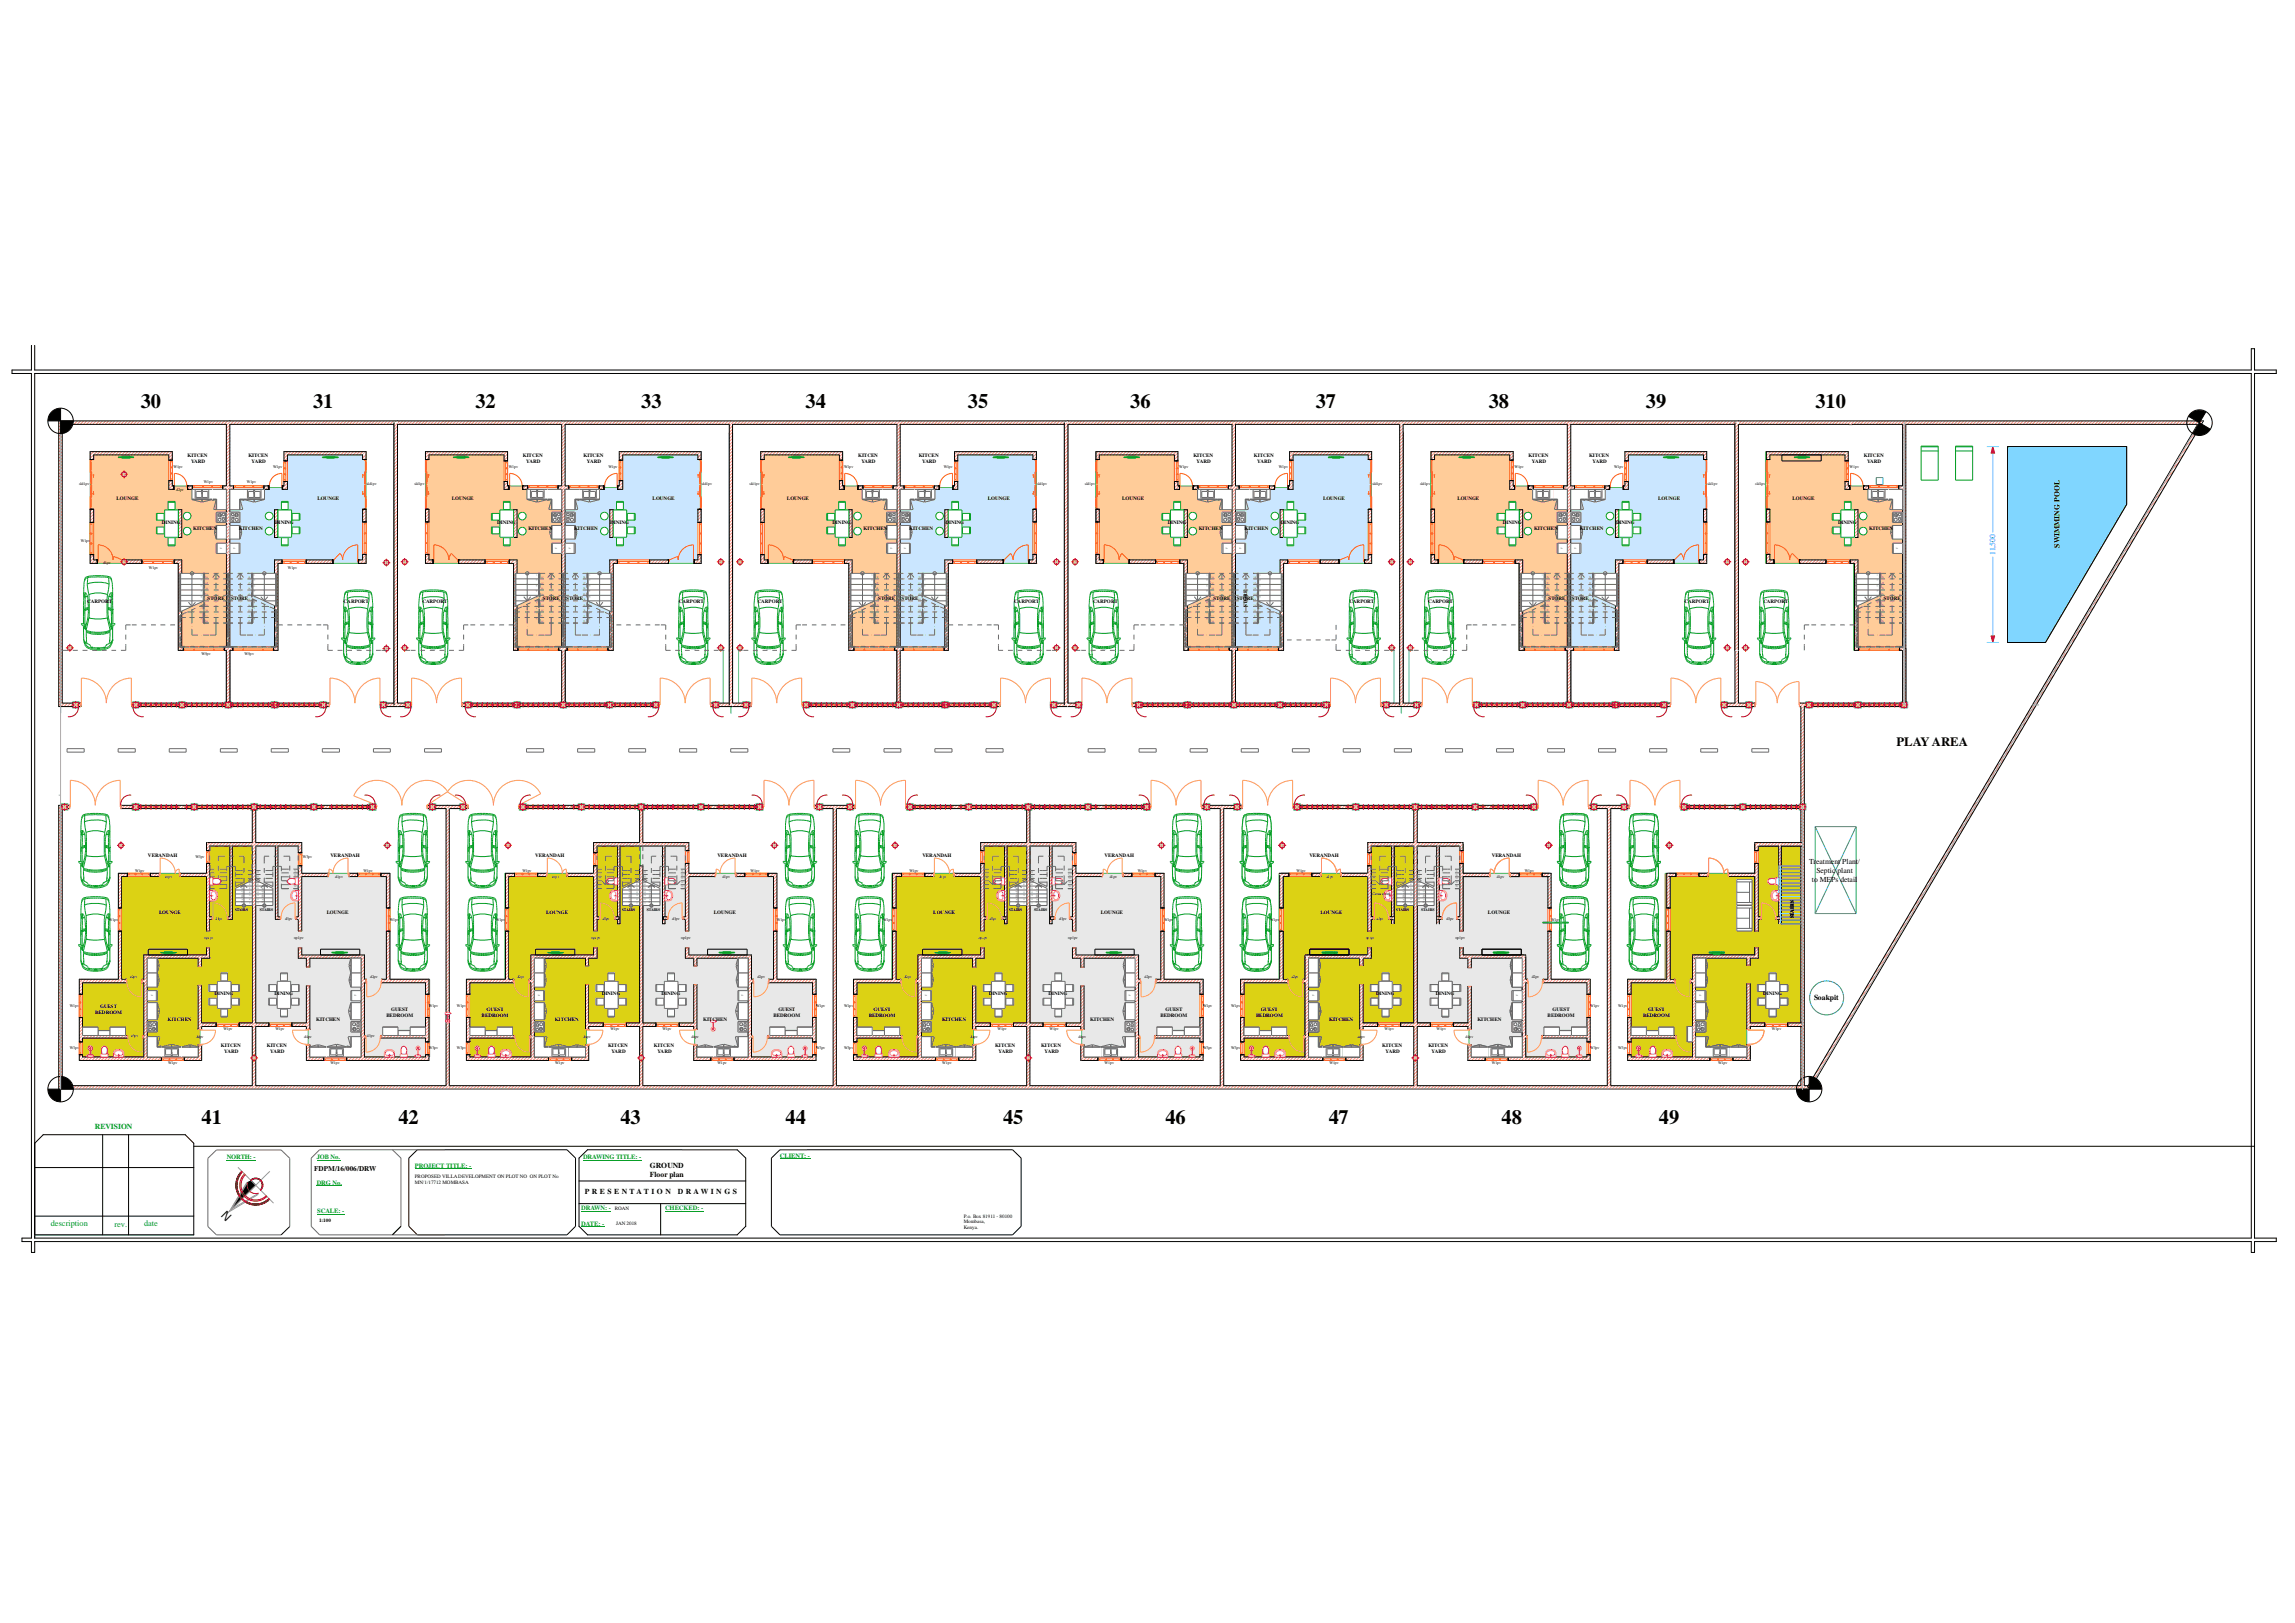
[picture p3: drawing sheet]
<svg xmlns="http://www.w3.org/2000/svg" width="420mm" height="297mm" viewBox="0 0 420 297" stroke-linecap="round" stroke-linejoin="round" font-family="sans-serif">
<defs><g id="words">
<g font-size="3.7">
<text x="25.8" y="74.7">30</text>
<text x="57.3" y="74.7">31</text>
<text x="87" y="74.7">32</text>
<text x="117.4" y="74.7">33</text>
<text x="147.5" y="74.7">34</text>
<text x="177.2" y="74.7">35</text>
<text x="206.9" y="74.7">36</text>
<text x="240.9" y="74.7">37</text>
<text x="272.5" y="74.7">38</text>
<text x="301.3" y="74.7">39</text>
<text x="332.4" y="74.7">310</text>
<text x="36.9" y="205.8">41</text>
<text x="73" y="205.8">42</text>
<text x="113.6" y="205.8">43</text>
<text x="143.8" y="205.8">44</text>
<text x="183.6" y="205.8">45</text>
<text x="213.4" y="205.8">46</text>
<text x="243.2" y="205.8">47</text>
<text x="274.9" y="205.8">48</text>
<text x="303.7" y="205.8">49</text>
</g>
<text font-size="2.3" x="347.2" y="136.5">PLAY AREA</text>
<text font-size="2.2" x="42.5" y="222.5" transform="rotate(-135 42.5 222.5)">N</text>
<g font-size="1.5" fill="#029e21">
<text x="9.3" y="224.4">description</text>
<text x="21" y="224.5">rev.</text>
<text x="26.4" y="224.4">date</text>
</g>
<text font-size="1.4" fill="#00f" x="365.3" y="101.5" transform="rotate(-90 365.3 101.5)">11,500</text>
<g font-size="1.4">
<text x="377" y="100.2" transform="rotate(-90 377 100.2)">SWIMMING POOL</text>
<text x="331.2" y="158.2">Treatment Plant/</text>
<text x="331.7" y="161.4">to MEPs detail</text>
<text x="332.6" y="159.8">Septic plant</text>
<text x="332.1" y="183">Soakpit</text>
<text x="119" y="215.5">Floor plan</text>
<text x="119" y="213.9">GROUND</text>
<text x="107.1" y="218.5">P R E S E N T A T I O N</text>
<text x="124.1" y="218.5">D R A W I N G S</text>
</g>
<text font-size="1.4" fill="#029e21" x="17.4" y="206.7">REVISION</text>
<text font-size="1.3" x="57.5" y="214.3">FDPM/16/006/DRW</text>
<g font-size="1.2" fill="#029e21">
<text x="41.5" y="212.2">NORTH: -</text>
<text x="58" y="212.2">JOB No.</text>
<text x="75.9" y="213.7">PROJECT TITLE: -</text>
<text x="106.8" y="212.2">DRAWING TITLE: -</text>
<text x="142.8" y="211.9">CLIENT: -</text>
<text x="58" y="216.8">DRG No.</text>
<text x="106.4" y="221.5">DRAWN: -</text>
<text x="121.8" y="221.5">CHECKED: -</text>
<text x="58.1" y="222">SCALE: -</text>
<text x="106.4" y="224.3">DATE: -</text>
</g>
<g font-size=".9">
<text x="34.3" y="83.6">KITCEN</text>
<text x="45.5" y="83.6">KITCEN</text>
<text x="95.7" y="83.6">KITCEN</text>
<text x="106.8" y="83.6">KITCEN</text>
<text x="157.1" y="83.6">KITCEN</text>
<text x="168.2" y="83.6">KITCEN</text>
<text x="218.5" y="83.6">KITCEN</text>
<text x="229.6" y="83.6">KITCEN</text>
<text x="279.8" y="83.6">KITCEN</text>
<text x="291" y="83.6">KITCEN</text>
<text x="341.2" y="83.6">KITCEN</text>
<text x="35" y="84.7">YARD</text>
<text x="46.1" y="84.7">YARD</text>
<text x="96.4" y="84.7">YARD</text>
<text x="107.4" y="84.7">YARD</text>
<text x="157.7" y="84.7">YARD</text>
<text x="168.8" y="84.7">YARD</text>
<text x="219.1" y="84.7">YARD</text>
<text x="230.2" y="84.7">YARD</text>
<text x="280.5" y="84.7">YARD</text>
<text x="291.5" y="84.7">YARD</text>
<text x="341.8" y="84.7">YARD</text>
<text x="21.3" y="91.4">LOUNGE</text>
<text x="29.6" y="95.8">DINING</text>
<text x="50.4" y="95.8">DINING</text>
<text x="58.1" y="91.4">LOUNGE</text>
<text x="82.7" y="91.4">LOUNGE</text>
<text x="91" y="95.8">DINING</text>
<text x="111.7" y="95.8">DINING</text>
<text x="119.5" y="91.4">LOUNGE</text>
<text x="144.1" y="91.4">LOUNGE</text>
<text x="152.4" y="95.8">DINING</text>
<text x="173.1" y="95.8">DINING</text>
<text x="180.8" y="91.4">LOUNGE</text>
<text x="205.4" y="91.4">LOUNGE</text>
<text x="213.8" y="95.8">DINING</text>
<text x="234.5" y="95.8">DINING</text>
<text x="242.2" y="91.4">LOUNGE</text>
<text x="266.8" y="91.4">LOUNGE</text>
<text x="275.1" y="95.8">DINING</text>
<text x="295.9" y="95.8">DINING</text>
<text x="303.6" y="91.4">LOUNGE</text>
<text x="328.2" y="91.4">LOUNGE</text>
<text x="336.5" y="95.8">DINING</text>
<text x="35.3" y="96.9">KITCHEN</text>
<text x="43.7" y="96.9">KITCHEN</text>
<text x="96.7" y="96.9">KITCHEN</text>
<text x="105.1" y="96.9">KITCHEN</text>
<text x="158.1" y="96.9">KITCHEN</text>
<text x="166.5" y="96.9">KITCHEN</text>
<text x="219.5" y="96.9">KITCHEN</text>
<text x="227.8" y="96.9">KITCHEN</text>
<text x="280.8" y="96.9">KITCHEN</text>
<text x="289.2" y="96.9">KITCHEN</text>
<text x="342.2" y="96.9">KITCHEN</text>
<text x="16" y="110.3">CARPORT</text>
<text x="38" y="109.8">STORE</text>
<text x="42.3" y="109.8">STORE</text>
<text x="62.9" y="110.3">CARPORT</text>
<text x="77.3" y="110.3">CARPORT</text>
<text x="99.4" y="109.8">STORE</text>
<text x="103.7" y="109.8">STORE</text>
<text x="124.3" y="110.3">CARPORT</text>
<text x="138.7" y="110.3">CARPORT</text>
<text x="160.8" y="109.8">STORE</text>
<text x="165.1" y="109.8">STORE</text>
<text x="185.7" y="110.3">CARPORT</text>
<text x="200.1" y="110.3">CARPORT</text>
<text x="222.2" y="109.8">STORE</text>
<text x="226.4" y="109.8">STORE</text>
<text x="228.3" y="111.1" transform="rotate(-90 228.3 111.1)">STORE</text>
<text x="247.1" y="110.3">CARPORT</text>
<text x="261.5" y="110.3">CARPORT</text>
<text x="283.5" y="109.8">STORE</text>
<text x="287.8" y="109.8">STORE</text>
<text x="308.4" y="110.3">CARPORT</text>
<text x="322.8" y="110.3">CARPORT</text>
<text x="344.9" y="109.8">STORE</text>
<text x="27.1" y="156.9">VERANDAH</text>
<text x="60.5" y="156.9">VERANDAH</text>
<text x="98" y="156.9">VERANDAH</text>
<text x="131.4" y="156.9">VERANDAH</text>
<text x="168.9" y="156.9">VERANDAH</text>
<text x="202.2" y="156.9">VERANDAH</text>
<text x="239.7" y="156.9">VERANDAH</text>
<text x="273.1" y="156.9">VERANDAH</text>
<text x="29.1" y="167.2">LOUNGE</text>
<text x="59.8" y="167.2">LOUNGE</text>
<text x="100" y="167.2">LOUNGE</text>
<text x="130.7" y="167.2">LOUNGE</text>
<text x="170.9" y="167.2">LOUNGE</text>
<text x="201.5" y="167.2">LOUNGE</text>
<text x="241.7" y="167.2">LOUNGE</text>
<text x="272.4" y="167.2">LOUNGE</text>
<text x="328.4" y="168" transform="rotate(-90 328.4 168)">STAIRS</text>
<text x="17.4" y="185.5">BEDROOM</text>
<text x="18.3" y="184.4">GUEST</text>
<text x="39.3" y="182.1">DINING</text>
<text x="50.2" y="182.1">DINING</text>
<text x="71.6" y="185">GUEST</text>
<text x="89.1" y="185">GUEST</text>
<text x="110.2" y="182.1">DINING</text>
<text x="121.1" y="182.1">DINING</text>
<text x="142.5" y="185">GUEST</text>
<text x="159.9" y="185">GUEST</text>
<text x="181" y="182.1">DINING</text>
<text x="192" y="182.1">DINING</text>
<text x="213.4" y="185">GUEST</text>
<text x="230.8" y="185">GUEST</text>
<text x="251.9" y="182.1">DINING</text>
<text x="262.8" y="182.1">DINING</text>
<text x="284.2" y="185">GUEST</text>
<text x="301.7" y="185">GUEST</text>
<text x="322.8" y="182.1">DINING</text>
<text x="30.7" y="186.9">KITCHEN</text>
<text x="40.4" y="191.6">KITCEN</text>
<text x="48.9" y="191.6">KITCEN</text>
<text x="57.9" y="186.9">KITCHEN</text>
<text x="70.7" y="186.1">BEDROOM</text>
<text x="88.2" y="186.1">BEDROOM</text>
<text x="101.6" y="186.9">KITCHEN</text>
<text x="111.3" y="191.6">KITCEN</text>
<text x="119.7" y="191.6">KITCEN</text>
<text x="128.7" y="186.9">KITCHEN</text>
<text x="141.6" y="186.1">BEDROOM</text>
<text x="159" y="186.1">BEDROOM</text>
<text x="172.5" y="186.9">KITCHEN</text>
<text x="182.2" y="191.6">KITCEN</text>
<text x="190.6" y="191.6">KITCEN</text>
<text x="199.6" y="186.9">KITCHEN</text>
<text x="212.5" y="186.1">BEDROOM</text>
<text x="230" y="186.1">BEDROOM</text>
<text x="243.3" y="186.9">KITCHEN</text>
<text x="253.1" y="191.6">KITCEN</text>
<text x="261.5" y="191.6">KITCEN</text>
<text x="270.5" y="186.9">KITCHEN</text>
<text x="283.3" y="186.1">BEDROOM</text>
<text x="300.8" y="186.1">BEDROOM</text>
<text x="41.1" y="192.6">YARD</text>
<text x="49.5" y="192.6">YARD</text>
<text x="111.9" y="192.6">YARD</text>
<text x="120.4" y="192.6">YARD</text>
<text x="182.8" y="192.6">YARD</text>
<text x="191.2" y="192.6">YARD</text>
<text x="253.7" y="192.6">YARD</text>
<text x="262.1" y="192.6">YARD</text>
<text x="75.9" y="215.6">PROPOSED VILLA DEVELOPMENT ON PLOT NO ON PLOT No</text>
<text x="75.9" y="216.6">MN/1/17712 MOMBASA</text>
<text x="112.6" y="221.5">ROAN</text>
<text x="58.4" y="223.7">1:100</text>
<text x="112.8" y="224.3">JAN 2018</text>
<text x="176.4" y="222.8">P.o. Box 81911 - 80100</text>
<text x="176.4" y="223.9">Mombasa,</text>
<text x="176.4" y="224.9">Kenya.</text>
</g>
<g font-size=".7">
<text x="14.5" y="88.8">sld1pv</text>
<text x="31.8" y="85.7">W1pv</text>
<text x="32.3" y="89.9">d2pv</text>
<text x="37.3" y="88.5">W1pv</text>
<text x="45.2" y="88.5">W1pv</text>
<text x="50" y="85.7">W1pv</text>
<text x="67.1" y="88.8">sld1pv</text>
<text x="75.9" y="88.8">sld1pv</text>
<text x="93.1" y="85.7">W1pv</text>
<text x="111.4" y="85.7">W1pv</text>
<text x="128.5" y="88.8">sld1pv</text>
<text x="137.2" y="88.8">sld1pv</text>
<text x="154.5" y="85.7">W1pv</text>
<text x="172.8" y="85.7">W1pv</text>
<text x="189.9" y="88.8">sld1pv</text>
<text x="198.6" y="88.8">sld1pv</text>
<text x="215.9" y="85.7">W1pv</text>
<text x="234.1" y="85.7">W1pv</text>
<text x="251.2" y="88.8">sld1pv</text>
<text x="260" y="88.8">sld1pv</text>
<text x="277.2" y="85.7">W1pv</text>
<text x="295.5" y="85.7">W1pv</text>
<text x="312.6" y="88.8">sld1pv</text>
<text x="321.4" y="88.8">sld1pv</text>
<text x="338.6" y="85.7">W1pv</text>
<text x="14.8" y="99.2">W1pv</text>
<text x="18.9" y="103.2">d1pv</text>
<text x="27.3" y="104.1">W1pv</text>
<text x="52.7" y="104.1">W1pv</text>
<text x="36.9" y="119.9">W5pv</text>
<text x="44.8" y="119.9">W5pv</text>
<text x="24.7" y="159.6">W1pv</text>
<text x="30.2" y="160.6">d1pv</text>
<text x="35.8" y="157">W3pv</text>
<text x="55.5" y="157">W3pv</text>
<text x="61.4" y="160.6">d1pv</text>
<text x="66.5" y="159.6">W1pv</text>
<text x="95.6" y="159.6">W1pv</text>
<text x="101" y="160.6">d1pv</text>
<text x="132.3" y="160.6">d1pv</text>
<text x="137.4" y="159.6">W1pv</text>
<text x="166.5" y="159.6">W1pv</text>
<text x="171.9" y="160.6">d1pv</text>
<text x="203.2" y="160.6">d1pv</text>
<text x="208.3" y="159.6">W1pv</text>
<text x="237.4" y="159.6">W1pv</text>
<text x="242.8" y="160.6">d1pv</text>
<text x="274" y="160.6">d1pv</text>
<text x="279.1" y="159.6">W1pv</text>
<text x="43" y="166.8">STAIRS</text>
<text x="47.5" y="166.8">STAIRS</text>
<text x="113.8" y="166.8">STAIRS</text>
<text x="118.4" y="166.8">STAIRS</text>
<text x="184.7" y="166.8">STAIRS</text>
<text x="189.3" y="166.8">STAIRS</text>
<text x="251.2" y="163.9">Cloak room</text>
<text x="255.6" y="166.8">STAIRS</text>
<text x="260.2" y="166.8">STAIRS</text>
<text x="19.9" y="168.5">W1pv</text>
<text x="37.4" y="171.9">op1pv</text>
<text x="39.4" y="168.4">d3pv</text>
<text x="52.2" y="168.4">d3pv</text>
<text x="53.8" y="171.9">op1pv</text>
<text x="71.4" y="168.5">W1pv</text>
<text x="90.8" y="168.5">W1pv</text>
<text x="108.2" y="171.9">op1pv</text>
<text x="110.3" y="168.4">d3pv</text>
<text x="123.1" y="168.4">d3pv</text>
<text x="124.7" y="171.9">op1pv</text>
<text x="142.2" y="168.5">W1pv</text>
<text x="161.7" y="168.5">W1pv</text>
<text x="179.1" y="171.9">op1pv</text>
<text x="181.1" y="168.4">d3pv</text>
<text x="193.9" y="168.4">d3pv</text>
<text x="195.6" y="171.9">op1pv</text>
<text x="213.1" y="168.5">W1pv</text>
<text x="232.5" y="168.5">W1pv</text>
<text x="250" y="171.9">op1pv</text>
<text x="252" y="168.4">d3pv</text>
<text x="264.8" y="168.4">d3pv</text>
<text x="266.5" y="171.9">op1pv</text>
<text x="284" y="168.5">W1pv</text>
<text x="23.8" y="179.1">d2pv</text>
<text x="67.8" y="179.1">d2pv</text>
<text x="94.7" y="179.1">d2pv</text>
<text x="138.7" y="179.1">d2pv</text>
<text x="165.5" y="179.1">d2pv</text>
<text x="209.5" y="179.1">d2pv</text>
<text x="236.4" y="179.1">d2pv</text>
<text x="280.4" y="179.1">d2pv</text>
<text x="12.8" y="184.3">W1pv</text>
<text x="78.5" y="184.3">W1pv</text>
<text x="83.7" y="184.3">W1pv</text>
<text x="149.4" y="184.3">W1pv</text>
<text x="154.5" y="184.3">W1pv</text>
<text x="220.3" y="184.3">W1pv</text>
<text x="225.4" y="184.3">W1pv</text>
<text x="291.1" y="184.3">W1pv</text>
<text x="296.2" y="184.3">W1pv</text>
<text x="24" y="189.7">d3pv</text>
<text x="35.9" y="190">d4pv</text>
<text x="40.9" y="188.5">W1pv</text>
<text x="50.4" y="188.5">W1pv</text>
<text x="55.7" y="190">d4pv</text>
<text x="67.2" y="189.8">d3pv</text>
<text x="106.8" y="190">d4pv</text>
<text x="111.8" y="188.5">W1pv</text>
<text x="121.3" y="188.5">W1pv</text>
<text x="126.6" y="190">d4pv</text>
<text x="177.6" y="190">d4pv</text>
<text x="182.6" y="188.5">W1pv</text>
<text x="192.2" y="188.5">W1pv</text>
<text x="197.4" y="190">d4pv</text>
<text x="248.5" y="190">d4pv</text>
<text x="253.5" y="188.5">W1pv</text>
<text x="263" y="188.5">W1pv</text>
<text x="268.3" y="190">d4pv</text>
<text x="324.4" y="188.5">W1pv</text>
<text x="12.8" y="192">W3pv</text>
<text x="30.8" y="194.7">W1pv</text>
<text x="60.5" y="194.7">W1pv</text>
<text x="78.5" y="192">W3pv</text>
<text x="83.7" y="192">W3pv</text>
<text x="101.6" y="194.7">W1pv</text>
<text x="131.4" y="194.7">W1pv</text>
<text x="149.4" y="192">W3pv</text>
<text x="154.5" y="192">W3pv</text>
<text x="172.5" y="194.7">W1pv</text>
<text x="202.2" y="194.7">W1pv</text>
<text x="220.3" y="192">W3pv</text>
<text x="225.4" y="192">W3pv</text>
<text x="243.4" y="194.7">W1pv</text>
<text x="273.1" y="194.7">W1pv</text>
<text x="291.1" y="192">W3pv</text>
<text x="296.2" y="192">W3pv</text>
<text x="314.5" y="194.7">W1pv</text>
</g>
<g font-size=".5" fill="#6a6a6a">
<text x="40.7" y="95" transform="rotate(-90 40.7 95)">RE</text>
<text x="43.1" y="95" transform="rotate(-90 43.1 95)">RE</text>
<text x="102" y="95" transform="rotate(-90 102 95)">RE</text>
<text x="104.5" y="95" transform="rotate(-90 104.5 95)">RE</text>
<text x="163.4" y="95" transform="rotate(-90 163.4 95)">RE</text>
<text x="165.9" y="95" transform="rotate(-90 165.9 95)">RE</text>
<text x="224.8" y="95" transform="rotate(-90 224.8 95)">RE</text>
<text x="227.3" y="95" transform="rotate(-90 227.3 95)">RE</text>
<text x="286.1" y="95" transform="rotate(-90 286.1 95)">RE</text>
<text x="288.6" y="95" transform="rotate(-90 288.6 95)">RE</text>
<text x="347.5" y="95" transform="rotate(-90 347.5 95)">RE</text>
<text x="40.7" y="100.5" transform="rotate(-90 40.7 100.5)">F</text>
<text x="43.1" y="100.5" transform="rotate(-90 43.1 100.5)">F</text>
<text x="102" y="100.5" transform="rotate(-90 102 100.5)">F</text>
<text x="104.5" y="100.5" transform="rotate(-90 104.5 100.5)">F</text>
<text x="163.4" y="100.5" transform="rotate(-90 163.4 100.5)">F</text>
<text x="165.9" y="100.5" transform="rotate(-90 165.9 100.5)">F</text>
<text x="224.8" y="100.5" transform="rotate(-90 224.8 100.5)">F</text>
<text x="227.3" y="100.5" transform="rotate(-90 227.3 100.5)">F</text>
<text x="286.1" y="100.5" transform="rotate(-90 286.1 100.5)">F</text>
<text x="288.6" y="100.5" transform="rotate(-90 288.6 100.5)">F</text>
<text x="347.5" y="100.5" transform="rotate(-90 347.5 100.5)">F</text>
<text x="28" y="182.4" transform="rotate(-90 28 182.4)">F</text>
<text x="65.3" y="182.4" transform="rotate(-90 65.3 182.4)">F</text>
<text x="98.9" y="182.4" transform="rotate(-90 98.9 182.4)">F</text>
<text x="136.1" y="182.4" transform="rotate(-90 136.1 182.4)">F</text>
<text x="169.8" y="182.4" transform="rotate(-90 169.8 182.4)">F</text>
<text x="207.1" y="182.4" transform="rotate(-90 207.1 182.4)">F</text>
<text x="240.7" y="182.4" transform="rotate(-90 240.7 182.4)">F</text>
<text x="277.9" y="182.4" transform="rotate(-90 277.9 182.4)">F</text>
<text x="311.5" y="182.4" transform="rotate(-90 311.5 182.4)">F</text>
<text x="28" y="188.2" transform="rotate(-90 28 188.2)">RE</text>
<text x="65.3" y="188.2" transform="rotate(-90 65.3 188.2)">RE</text>
<text x="98.9" y="188.2" transform="rotate(-90 98.9 188.2)">RE</text>
<text x="136.1" y="188.2" transform="rotate(-90 136.1 188.2)">RE</text>
<text x="169.8" y="188.2" transform="rotate(-90 169.8 188.2)">RE</text>
<text x="207.1" y="188.2" transform="rotate(-90 207.1 188.2)">RE</text>
<text x="240.7" y="188.2" transform="rotate(-90 240.7 188.2)">RE</text>
<text x="277.9" y="188.2" transform="rotate(-90 277.9 188.2)">RE</text>
<text x="311.5" y="188.2" transform="rotate(-90 311.5 188.2)">RE</text>
</g>
<g font-size=".4" fill="#6a6a6a">
<text x="37" y="105" transform="rotate(-180 37 105)">1</text>
<text x="37" y="106" transform="rotate(-180 37 106)">2</text>
<text x="37" y="107" transform="rotate(-180 37 107)">3</text>
<text x="37.6" y="107.8">16</text>
<text x="37.6" y="106.8">17</text>
<text x="37.6" y="105.8">18</text>
<text x="45.4" y="107.8">16</text>
<text x="45.4" y="106.8">17</text>
<text x="45.4" y="105.8">18</text>
<text x="46.7" y="105" transform="rotate(-180 46.7 105)">1</text>
<text x="46.7" y="106" transform="rotate(-180 46.7 106)">2</text>
<text x="46.7" y="107" transform="rotate(-180 46.7 107)">3</text>
<text x="98.4" y="105" transform="rotate(-180 98.4 105)">1</text>
<text x="98.4" y="106" transform="rotate(-180 98.4 106)">2</text>
<text x="98.4" y="107" transform="rotate(-180 98.4 107)">3</text>
<text x="99" y="107.8">16</text>
<text x="99" y="106.8">17</text>
<text x="99" y="105.8">18</text>
<text x="106.8" y="107.8">16</text>
<text x="106.8" y="106.8">17</text>
<text x="106.8" y="105.8">18</text>
<text x="108.1" y="105" transform="rotate(-180 108.1 105)">1</text>
<text x="108.1" y="106" transform="rotate(-180 108.1 106)">2</text>
<text x="108.1" y="107" transform="rotate(-180 108.1 107)">3</text>
<text x="159.8" y="105" transform="rotate(-180 159.8 105)">1</text>
<text x="159.8" y="106" transform="rotate(-180 159.8 106)">2</text>
<text x="159.8" y="107" transform="rotate(-180 159.8 107)">3</text>
<text x="160.4" y="107.8">16</text>
<text x="160.4" y="106.8">17</text>
<text x="160.4" y="105.8">18</text>
<text x="168.1" y="107.8">16</text>
<text x="168.1" y="106.8">17</text>
<text x="168.1" y="105.8">18</text>
<text x="169.5" y="105" transform="rotate(-180 169.5 105)">1</text>
<text x="169.5" y="106" transform="rotate(-180 169.5 106)">2</text>
<text x="169.5" y="107" transform="rotate(-180 169.5 107)">3</text>
<text x="221.1" y="105" transform="rotate(-180 221.1 105)">1</text>
<text x="221.1" y="106" transform="rotate(-180 221.1 106)">2</text>
<text x="221.1" y="107" transform="rotate(-180 221.1 107)">3</text>
<text x="221.7" y="107.8">16</text>
<text x="221.7" y="106.8">17</text>
<text x="221.7" y="105.8">18</text>
<text x="229.5" y="107.8">16</text>
<text x="229.5" y="106.8">17</text>
<text x="229.5" y="105.8">18</text>
<text x="230.8" y="105" transform="rotate(-180 230.8 105)">1</text>
<text x="230.8" y="106" transform="rotate(-180 230.8 106)">2</text>
<text x="230.8" y="107" transform="rotate(-180 230.8 107)">3</text>
<text x="282.5" y="105" transform="rotate(-180 282.5 105)">1</text>
<text x="282.5" y="106" transform="rotate(-180 282.5 106)">2</text>
<text x="282.5" y="107" transform="rotate(-180 282.5 107)">3</text>
<text x="283.1" y="107.8">16</text>
<text x="283.1" y="106.8">17</text>
<text x="283.1" y="105.8">18</text>
<text x="290.9" y="107.8">16</text>
<text x="290.9" y="106.8">17</text>
<text x="290.9" y="105.8">18</text>
<text x="292.2" y="105" transform="rotate(-180 292.2 105)">1</text>
<text x="292.2" y="106" transform="rotate(-180 292.2 106)">2</text>
<text x="292.2" y="107" transform="rotate(-180 292.2 107)">3</text>
<text x="343.9" y="105" transform="rotate(-180 343.9 105)">1</text>
<text x="343.9" y="106" transform="rotate(-180 343.9 106)">2</text>
<text x="343.9" y="107" transform="rotate(-180 343.9 107)">3</text>
<text x="344.5" y="107.8">16</text>
<text x="344.5" y="106.8">17</text>
<text x="344.5" y="105.8">18</text>
<text x="37" y="108.1" transform="rotate(-180 37 108.1)">4</text>
<text x="37" y="109.1" transform="rotate(-180 37 109.1)">5</text>
<text x="37" y="110.1" transform="rotate(-180 37 110.1)">6</text>
<text x="37" y="111.1" transform="rotate(-180 37 111.1)">7</text>
<text x="37" y="112.1" transform="rotate(-180 37 112.1)">8</text>
<text x="37" y="113.1" transform="rotate(-180 37 113.1)">9</text>
<text x="37.6" y="113.9">10</text>
<text x="37.6" y="112.9">11</text>
<text x="37.6" y="111.9">12</text>
<text x="37.6" y="110.9">13</text>
<text x="37.6" y="109.8">14</text>
<text x="37.6" y="108.8">15</text>
<text x="45.4" y="113.9">10</text>
<text x="45.4" y="111.9">12</text>
<text x="45.4" y="110.9">13</text>
<text x="45.4" y="109.8">14</text>
<text x="45.4" y="108.8">15</text>
<text x="45.4" y="112.9">11</text>
<text x="46.7" y="108.1" transform="rotate(-180 46.7 108.1)">4</text>
<text x="46.7" y="109.1" transform="rotate(-180 46.7 109.1)">5</text>
<text x="46.7" y="110.1" transform="rotate(-180 46.7 110.1)">6</text>
<text x="46.7" y="111.1" transform="rotate(-180 46.7 111.1)">7</text>
<text x="46.7" y="112.1" transform="rotate(-180 46.7 112.1)">8</text>
<text x="46.7" y="113.1" transform="rotate(-180 46.7 113.1)">9</text>
<text x="98.4" y="108.1" transform="rotate(-180 98.4 108.1)">4</text>
<text x="98.4" y="109.1" transform="rotate(-180 98.4 109.1)">5</text>
<text x="98.4" y="110.1" transform="rotate(-180 98.4 110.1)">6</text>
<text x="98.4" y="111.1" transform="rotate(-180 98.4 111.1)">7</text>
<text x="98.4" y="112.1" transform="rotate(-180 98.4 112.1)">8</text>
<text x="98.4" y="113.1" transform="rotate(-180 98.4 113.1)">9</text>
<text x="99" y="113.9">10</text>
<text x="99" y="112.9">11</text>
<text x="99" y="111.9">12</text>
<text x="99" y="110.9">13</text>
<text x="99" y="109.8">14</text>
<text x="99" y="108.8">15</text>
<text x="106.8" y="113.9">10</text>
<text x="106.8" y="112.9">11</text>
<text x="106.8" y="111.9">12</text>
<text x="106.8" y="110.9">13</text>
<text x="106.8" y="109.8">14</text>
<text x="106.8" y="108.8">15</text>
<text x="108.1" y="108.1" transform="rotate(-180 108.1 108.1)">4</text>
<text x="108.1" y="109.1" transform="rotate(-180 108.1 109.1)">5</text>
<text x="108.1" y="110.1" transform="rotate(-180 108.1 110.1)">6</text>
<text x="108.1" y="111.1" transform="rotate(-180 108.1 111.1)">7</text>
<text x="108.1" y="112.1" transform="rotate(-180 108.1 112.1)">8</text>
<text x="108.1" y="113.1" transform="rotate(-180 108.1 113.1)">9</text>
<text x="159.8" y="108.1" transform="rotate(-180 159.8 108.1)">4</text>
<text x="159.8" y="109.1" transform="rotate(-180 159.8 109.1)">5</text>
<text x="159.8" y="110.1" transform="rotate(-180 159.8 110.1)">6</text>
<text x="159.8" y="111.1" transform="rotate(-180 159.8 111.1)">7</text>
<text x="159.8" y="112.1" transform="rotate(-180 159.8 112.1)">8</text>
<text x="159.8" y="113.1" transform="rotate(-180 159.8 113.1)">9</text>
<text x="160.4" y="113.9">10</text>
<text x="160.4" y="112.9">11</text>
<text x="160.4" y="111.9">12</text>
<text x="160.4" y="110.9">13</text>
<text x="160.4" y="109.8">14</text>
<text x="160.4" y="108.8">15</text>
<text x="168.1" y="113.9">10</text>
<text x="168.1" y="111.9">12</text>
<text x="168.1" y="110.9">13</text>
<text x="168.1" y="109.8">14</text>
<text x="168.1" y="108.8">15</text>
<text x="168.1" y="112.9">11</text>
<text x="169.5" y="108.1" transform="rotate(-180 169.5 108.1)">4</text>
<text x="169.5" y="109.1" transform="rotate(-180 169.5 109.1)">5</text>
<text x="169.5" y="110.1" transform="rotate(-180 169.5 110.1)">6</text>
<text x="169.5" y="111.1" transform="rotate(-180 169.5 111.1)">7</text>
<text x="169.5" y="112.1" transform="rotate(-180 169.5 112.1)">8</text>
<text x="169.5" y="113.1" transform="rotate(-180 169.5 113.1)">9</text>
<text x="221.1" y="108.1" transform="rotate(-180 221.1 108.1)">4</text>
<text x="221.1" y="109.1" transform="rotate(-180 221.1 109.1)">5</text>
<text x="221.1" y="110.1" transform="rotate(-180 221.1 110.1)">6</text>
<text x="221.1" y="111.1" transform="rotate(-180 221.1 111.1)">7</text>
<text x="221.1" y="112.1" transform="rotate(-180 221.1 112.1)">8</text>
<text x="221.1" y="113.1" transform="rotate(-180 221.1 113.1)">9</text>
<text x="221.7" y="113.9">10</text>
<text x="221.7" y="112.9">11</text>
<text x="221.7" y="111.9">12</text>
<text x="221.7" y="110.9">13</text>
<text x="221.7" y="109.8">14</text>
<text x="221.7" y="108.8">15</text>
<text x="229.5" y="113.9">10</text>
<text x="229.5" y="111.9">12</text>
<text x="229.5" y="110.9">13</text>
<text x="229.5" y="109.8">14</text>
<text x="229.5" y="108.8">15</text>
<text x="229.5" y="112.9">11</text>
<text x="230.8" y="108.1" transform="rotate(-180 230.8 108.1)">4</text>
<text x="230.8" y="109.1" transform="rotate(-180 230.8 109.1)">5</text>
<text x="230.8" y="110.1" transform="rotate(-180 230.8 110.1)">6</text>
<text x="230.8" y="111.1" transform="rotate(-180 230.8 111.1)">7</text>
<text x="230.8" y="112.1" transform="rotate(-180 230.8 112.1)">8</text>
<text x="230.8" y="113.1" transform="rotate(-180 230.8 113.1)">9</text>
<text x="282.5" y="108.1" transform="rotate(-180 282.5 108.1)">4</text>
<text x="282.5" y="109.1" transform="rotate(-180 282.5 109.1)">5</text>
<text x="282.5" y="110.1" transform="rotate(-180 282.5 110.1)">6</text>
<text x="282.5" y="111.1" transform="rotate(-180 282.5 111.1)">7</text>
<text x="282.5" y="112.1" transform="rotate(-180 282.5 112.1)">8</text>
<text x="282.5" y="113.1" transform="rotate(-180 282.5 113.1)">9</text>
<text x="283.1" y="113.9">10</text>
<text x="283.1" y="112.9">11</text>
<text x="283.1" y="111.9">12</text>
<text x="283.1" y="110.9">13</text>
<text x="283.1" y="109.8">14</text>
<text x="283.1" y="108.8">15</text>
<text x="290.9" y="113.9">10</text>
<text x="290.9" y="112.9">11</text>
<text x="290.9" y="111.9">12</text>
<text x="290.9" y="110.9">13</text>
<text x="290.9" y="109.8">14</text>
<text x="290.9" y="108.8">15</text>
<text x="292.2" y="108.1" transform="rotate(-180 292.2 108.1)">4</text>
<text x="292.2" y="109.1" transform="rotate(-180 292.2 109.1)">5</text>
<text x="292.2" y="110.1" transform="rotate(-180 292.2 110.1)">6</text>
<text x="292.2" y="111.1" transform="rotate(-180 292.2 111.1)">7</text>
<text x="292.2" y="112.1" transform="rotate(-180 292.2 112.1)">8</text>
<text x="292.2" y="113.1" transform="rotate(-180 292.2 113.1)">9</text>
<text x="343.9" y="108.1" transform="rotate(-180 343.9 108.1)">4</text>
<text x="343.9" y="109.1" transform="rotate(-180 343.9 109.1)">5</text>
<text x="343.9" y="110.1" transform="rotate(-180 343.9 110.1)">6</text>
<text x="343.9" y="111.1" transform="rotate(-180 343.9 111.1)">7</text>
<text x="343.9" y="112.1" transform="rotate(-180 343.9 112.1)">8</text>
<text x="343.9" y="113.1" transform="rotate(-180 343.9 113.1)">9</text>
<text x="344.5" y="113.9">10</text>
<text x="344.5" y="112.9">11</text>
<text x="344.5" y="111.9">12</text>
<text x="344.5" y="110.9">13</text>
<text x="344.5" y="109.8">14</text>
<text x="344.5" y="108.8">15</text>
<text x="42.5" y="155.6" transform="rotate(-90 42.5 155.6)">10</text>
<text x="50.7" y="155.6" transform="rotate(-90 50.7 155.6)">10</text>
<text x="113.5" y="155.6" transform="rotate(-90 113.5 155.6)">10</text>
<text x="121.6" y="155.6" transform="rotate(-90 121.6 155.6)">10</text>
<text x="184.3" y="155.6" transform="rotate(-90 184.3 155.6)">10</text>
<text x="192.4" y="155.6" transform="rotate(-90 192.4 155.6)">10</text>
<text x="255.2" y="155.6" transform="rotate(-90 255.2 155.6)">10</text>
<text x="263.3" y="155.6" transform="rotate(-90 263.3 155.6)">10</text>
<text x="38.7" y="159.5">11</text>
<text x="38.7" y="160.3">12</text>
<text x="38.7" y="160.9">13</text>
<text x="38.7" y="161.7">14</text>
<text x="45.6" y="162">6</text>
<text x="45.6" y="161.2">7</text>
<text x="45.6" y="160.5">8</text>
<text x="45.6" y="159.8">9</text>
<text x="47.1" y="162">6</text>
<text x="47.1" y="161.2">7</text>
<text x="47.1" y="160.5">8</text>
<text x="47.1" y="159.8">9</text>
<text x="53.8" y="160.3">12</text>
<text x="53.8" y="160.9">13</text>
<text x="53.8" y="161.7">14</text>
<text x="53.8" y="159.5">11</text>
<text x="109.6" y="159.5">11</text>
<text x="109.6" y="160.3">12</text>
<text x="109.6" y="160.9">13</text>
<text x="109.6" y="161.7">14</text>
<text x="116.5" y="162">6</text>
<text x="116.5" y="161.2">7</text>
<text x="116.5" y="160.5">8</text>
<text x="116.5" y="159.8">9</text>
<text x="118" y="162">6</text>
<text x="118" y="161.2">7</text>
<text x="118" y="160.5">8</text>
<text x="118" y="159.8">9</text>
<text x="124.7" y="160.3">12</text>
<text x="124.7" y="160.9">13</text>
<text x="124.7" y="161.7">14</text>
<text x="124.7" y="159.5">11</text>
<text x="180.5" y="159.5">11</text>
<text x="180.5" y="160.3">12</text>
<text x="180.5" y="160.9">13</text>
<text x="180.5" y="161.7">14</text>
<text x="187.4" y="162">6</text>
<text x="187.4" y="161.2">7</text>
<text x="187.4" y="160.5">8</text>
<text x="187.4" y="159.8">9</text>
<text x="188.8" y="162">6</text>
<text x="188.8" y="161.2">7</text>
<text x="188.8" y="160.5">8</text>
<text x="188.8" y="159.8">9</text>
<text x="195.5" y="160.3">12</text>
<text x="195.5" y="160.9">13</text>
<text x="195.5" y="161.7">14</text>
<text x="195.6" y="159.5">11</text>
<text x="251.3" y="159.5">11</text>
<text x="251.3" y="160.3">12</text>
<text x="251.3" y="160.9">13</text>
<text x="251.3" y="161.7">14</text>
<text x="258.2" y="162">6</text>
<text x="258.2" y="161.2">7</text>
<text x="258.2" y="160.5">8</text>
<text x="258.2" y="159.8">9</text>
<text x="259.7" y="162">6</text>
<text x="259.7" y="161.2">7</text>
<text x="259.7" y="160.5">8</text>
<text x="259.7" y="159.8">9</text>
<text x="266.4" y="159.5">11</text>
<text x="266.4" y="160.3">12</text>
<text x="266.4" y="160.9">13</text>
<text x="266.4" y="161.7">14</text>
<text x="38.7" y="162.4">15</text>
<text x="44.5" y="165.3" transform="rotate(-90 44.5 165.3)">15 x 200 = 3,000</text>
<text x="45.6" y="165.5">1</text>
<text x="45.6" y="164.8">2</text>
<text x="45.6" y="164.1">3</text>
<text x="45.6" y="163.4">4</text>
<text x="45.6" y="162.6">5</text>
<text x="47.1" y="165.5">1</text>
<text x="47.1" y="164.8">2</text>
<text x="47.1" y="164.1">3</text>
<text x="47.1" y="163.4">4</text>
<text x="47.1" y="162.6">5</text>
<text x="48.3" y="165.3" transform="rotate(-90 48.3 165.3)">15 x 200 = 3,000</text>
<text x="53.8" y="162.4">15</text>
<text x="109.6" y="162.4">15</text>
<text x="115.4" y="165.3" transform="rotate(-90 115.4 165.3)">15 x 200 = 3,000</text>
<text x="116.5" y="165.5">1</text>
<text x="116.5" y="164.8">2</text>
<text x="116.5" y="164.1">3</text>
<text x="116.5" y="163.4">4</text>
<text x="116.5" y="162.6">5</text>
<text x="118" y="165.5">1</text>
<text x="118" y="164.8">2</text>
<text x="118" y="164.1">3</text>
<text x="118" y="163.4">4</text>
<text x="118" y="162.6">5</text>
<text x="119.1" y="165.3" transform="rotate(-90 119.1 165.3)">15 x 200 = 3,000</text>
<text x="124.7" y="162.4">15</text>
<text x="180.5" y="162.4">15</text>
<text x="186.3" y="165.3" transform="rotate(-90 186.3 165.3)">15 x 200 = 3,000</text>
<text x="187.4" y="165.5">1</text>
<text x="187.4" y="164.8">2</text>
<text x="187.4" y="164.1">3</text>
<text x="187.4" y="163.4">4</text>
<text x="187.4" y="162.6">5</text>
<text x="188.8" y="165.5">1</text>
<text x="188.8" y="164.8">2</text>
<text x="188.8" y="164.1">3</text>
<text x="188.8" y="163.4">4</text>
<text x="188.8" y="162.6">5</text>
<text x="190" y="165.3" transform="rotate(-90 190 165.3)">15 x 200 = 3,000</text>
<text x="195.5" y="162.4">15</text>
<text x="251.3" y="162.4">15</text>
<text x="257.1" y="165.3" transform="rotate(-90 257.1 165.3)">15 x 200 = 3,000</text>
<text x="258.2" y="165.5">1</text>
<text x="258.2" y="164.8">2</text>
<text x="258.2" y="164.1">3</text>
<text x="258.2" y="163.4">4</text>
<text x="258.2" y="162.6">5</text>
<text x="259.7" y="165.5">1</text>
<text x="259.7" y="164.8">2</text>
<text x="259.7" y="164.1">3</text>
<text x="259.7" y="163.4">4</text>
<text x="259.7" y="162.6">5</text>
<text x="260.9" y="165.3" transform="rotate(-90 260.9 165.3)">15 x 200 = 3,000</text>
<text x="266.4" y="162.4">15</text>
</g>
</g></defs>
<path d="M367.5 81.7h21.8v10.6l-14.8 25.3h-7z" fill-rule="evenodd" fill="#80d6ff"/>
<path d="M367.5 81.7h21.8v10.6l-14.8 25.3h-7z" fill="none" stroke="#68b353" stroke-width=".18"/>
<path d="M16.5 82.7h15v6.2h10.3v30.1h-9.2v-15.9h-16.1z" fill-rule="evenodd" fill="#fc9"/>
<path d="M16.5 82.7h15v6.2h10.3v30.1h-9.2v-15.9h-16.1z" fill="none" stroke="#68b353" stroke-width=".18"/>
<path d="M41.8 89.2h10.5v-6.5h14.7v20.4h-16.1v15.9h-9.1z" fill-rule="evenodd" fill="#cae6ff"/>
<path d="M41.8 89.2h10.5v-6.5h14.7v20.4h-16.1v15.9h-9.1z" fill="none" stroke="#68b353" stroke-width=".18"/>
<path d="M77.9 82.7h15v6.2h10.2v30.1h-9.1v-15.9h-16.1z" fill-rule="evenodd" fill="#fc9"/>
<path d="M77.9 82.7h15v6.2h10.2v30.1h-9.1v-15.9h-16.1z" fill="none" stroke="#68b353" stroke-width=".18"/>
<path d="M103.1 89.2h10.6v-6.5h14.7v20.4h-16.1v15.9h-9.2z" fill-rule="evenodd" fill="#cae6ff"/>
<path d="M103.1 89.2h10.6v-6.5h14.7v20.4h-16.1v15.9h-9.2z" fill="none" stroke="#68b353" stroke-width=".18"/>
<path d="M139.3 82.7h15v6.2h10.2v30.1h-9.1v-15.9h-16.1z" fill-rule="evenodd" fill="#fc9"/>
<path d="M139.3 82.7h15v6.2h10.2v30.1h-9.1v-15.9h-16.1z" fill="none" stroke="#68b353" stroke-width=".18"/>
<path d="M164.5 89.2h10.5v-6.5h14.7v20.4h-16.1v15.9h-9.1z" fill-rule="evenodd" fill="#cae6ff"/>
<path d="M164.5 89.2h10.5v-6.5h14.7v20.4h-16.1v15.9h-9.1z" fill="none" stroke="#68b353" stroke-width=".18"/>
<path d="M200.6 82.7h15v6.2h10.2v30.1h-9.1v-15.9h-16.1z" fill-rule="evenodd" fill="#fc9"/>
<path d="M200.6 82.7h15v6.2h10.2v30.1h-9.1v-15.9h-16.1z" fill="none" stroke="#68b353" stroke-width=".18"/>
<path d="M225.8 89.2h10.6v-6.5h14.7v20.4h-16.2v15.9h-9.1z" fill-rule="evenodd" fill="#cae6ff"/>
<path d="M225.8 89.2h10.6v-6.5h14.7v20.4h-16.2v15.9h-9.1z" fill="none" stroke="#68b353" stroke-width=".18"/>
<path d="M261.9 82.7h15v6.2h10.2v30.1h-9.1v-15.9h-16.1z" fill-rule="evenodd" fill="#fc9"/>
<path d="M261.9 82.7h15v6.2h10.2v30.1h-9.1v-15.9h-16.1z" fill="none" stroke="#68b353" stroke-width=".18"/>
<path d="M287.1 89.2h10.6v-6.5h14.7v20.4h-16.2v15.9h-9.1z" fill-rule="evenodd" fill="#cae6ff"/>
<path d="M287.1 89.2h10.6v-6.5h14.7v20.4h-16.2v15.9h-9.1z" fill="none" stroke="#68b353" stroke-width=".18"/>
<path d="M323.2 82.7h15v6.2h10.2v30.1h-9.1v-15.9h-16.1z" fill-rule="evenodd" fill="#fc9"/>
<path d="M323.2 82.7h15v6.2h10.2v30.1h-9.1v-15.9h-16.1z" fill="none" stroke="#68b353" stroke-width=".18"/>
<path d="M21.7 159.8h16.4v-5.3h8.4v33h-9.9v6.3h-21.8v-14.6h6.9z" fill-rule="evenodd" fill="#dcd214"/>
<path d="M21.7 159.8h16.4v-5.3h8.4v33h-9.9v6.3h-21.8v-14.6h6.9z" fill="none" stroke="#68b353" stroke-width=".18"/>
<path d="M46.5 154.5h8.4v5.3h16.5v19.4h7.3v14.2h-22.3v-6.2h-9.9z" fill-rule="evenodd" fill="#e8e8e8"/>
<path d="M46.5 154.5h8.4v5.3h16.5v19.4h7.3v14.2h-22.3v-6.2h-9.9z" fill="none" stroke="#68b353" stroke-width=".18"/>
<path d="M92.4 159.8h16.5v-5.3h8.4v33h-9.9v6.3h-21.8v-14.6h6.8z" fill-rule="evenodd" fill="#dcd214"/>
<path d="M92.4 159.8h16.5v-5.3h8.4v33h-9.9v6.3h-21.8v-14.6h6.8z" fill="none" stroke="#68b353" stroke-width=".18"/>
<path d="M117.3 154.5h8.4v5.3h16.5v19.4h7.2v14.2h-22.2v-6.2h-9.9z" fill-rule="evenodd" fill="#e8e8e8"/>
<path d="M117.3 154.5h8.4v5.3h16.5v19.4h7.2v14.2h-22.2v-6.2h-9.9z" fill="none" stroke="#68b353" stroke-width=".18"/>
<path d="M163.3 159.8h16.4v-5.3h8.4v33h-9.9v6.3h-21.7v-14.6h6.8z" fill-rule="evenodd" fill="#dcd214"/>
<path d="M163.3 159.8h16.4v-5.3h8.4v33h-9.9v6.3h-21.7v-14.6h6.8z" fill="none" stroke="#68b353" stroke-width=".18"/>
<path d="M188.1 154.5h8.5v5.3h16.4v19.4h7.3v14.2h-22.3v-6.2h-9.9z" fill-rule="evenodd" fill="#e8e8e8"/>
<path d="M188.1 154.5h8.5v5.3h16.4v19.4h7.3v14.2h-22.3v-6.2h-9.9z" fill="none" stroke="#68b353" stroke-width=".18"/>
<path d="M234.1 159.8h16.5v-5.3h8.4v33h-9.9v6.3h-21.8v-14.6h6.8z" fill-rule="evenodd" fill="#dcd214"/>
<path d="M234.1 159.8h16.5v-5.3h8.4v33h-9.9v6.3h-21.8v-14.6h6.8z" fill="none" stroke="#68b353" stroke-width=".18"/>
<path d="M259 154.5h8.4v5.3h16.5v19.4h7.2v14.2h-22.2v-6.2h-9.9z" fill-rule="evenodd" fill="#e8e8e8"/>
<path d="M259 154.5h8.4v5.3h16.5v19.4h7.2v14.2h-22.2v-6.2h-9.9z" fill="none" stroke="#68b353" stroke-width=".18"/>
<path d="M304.8 159.8h16.5v-5.3h8.4v33h-9.9v6.3h-21.8v-14.6h6.8z" fill-rule="evenodd" fill="#dcd214"/>
<path d="M304.8 159.8h16.5v-5.3h8.4v33h-9.9v6.3h-21.8v-14.6h6.8z" fill="none" stroke="#68b353" stroke-width=".18"/>
<g fill="#000">
<path d="M44.1 214.5l.1 .2a3.6 3.6 0 0 0-.4 3.9l-.1 .2a3.5 3.5 0 0 1 .4-4.3z" fill-rule="evenodd"/>
<path d="M44.9 220l.2-.1a3.5 3.5 0 0 0 3.9-.3l.2 .1a3.6 3.6 0 0 1-4.3 .3z" fill-rule="evenodd"/>
<path d="M45.9 216a1.27 1.27 0 0 1 1.8-.1l-.1 .1a1.44 1.44 0 0 0-1.7 0z" fill-rule="evenodd"/>
<path d="M47.8 216.1a1.12 1.12 0 0 1-.1 1.7 1.44 1.44 0 0 0 .1-1.7z" fill-rule="evenodd"/>
<path d="M45.3 216.4l.7-.3 .8 .8-4.4 4.4z" fill-rule="evenodd"/>
</g>
<path d="M44.1 214.5l.1 .2a3.6 3.6 0 0 0-.4 3.9l-.1 .2a3.6 3.6 0 0 1 .4-4.3zM44.9 220l.2-.1a3.4 3.4 0 0 0 3.9-.3l.2 .1a3.6 3.6 0 0 1-4.3 .3zM45.3 216.4l.7-.3 .8 .8-4.4 4.4zM45.9 216a1.3 1.3 0 0 1 1.8-.1l-.1 .1a1.46 1.46 0 0 0-1.7 0zM47.8 216.1a1.11 1.11 0 0 1-.1 1.7 1.45 1.45 0 0 0 .1-1.7z" fill="none" stroke="#000" stroke-width=".18"/>
<g fill="none" stroke="#71cebe" stroke-width=".18">
<path d="M11.1 117.5h.1M11.1 117.5v13M132.4 119h.1M132.4 119v10.3M133.8 117.5h.1M133.8 117.5v13M135.2 119h.1M135.2 119v10.4M255.2 119h.1M255.2 119v10.3M256.5 117.5h.1M256.5 117.5v13"/>
<path d="M256.6 117.5h.1M256.6 117.5v13M257.9 119h.1M257.9 119v10.4M12.5 129.3h.1M13.3 128.4h1.2v1.2h-1.2zM24.2 128.4h1.2v1.2h-1.2zM32.7 128.4h1.2v1.2h-1.2zM41.1 128.4h1.3v1.2h-1.3zM49.6 128.4h1.2v1.2h-1.2zM58.6 128.4h1.2v1.2h-1.2zM69.6 128.4h1.2v1.2h-1.2z"/>
<path d="M74.1 128.4h1.3v1.2h-1.3zM85 128.4h1.3v1.2h-1.3zM94.1 128.4h1.2v1.2h-1.2zM102.5 128.4h1.3v1.2h-1.3zM111 128.4h1.2v1.2h-1.2zM119.5 128.4h1.2v1.2h-1.2zM130.4 128.4h1.3v1.2h-1.3zM133.8 127.8h.1M136 128.4h1.2v1.2h-1.2zM146.9 128.4h1.3v1.2h-1.3zM155.4 128.4h1.3v1.2h-1.3zM163.9 128.4h1.2v1.2h-1.2z"/>
<path d="M172.3 128.4h1.3v1.2h-1.3zM181.3 128.4h1.3v1.2h-1.3zM192.3 128.4h1.2v1.2h-1.2zM196.8 128.4h1.3v1.2h-1.3zM207.8 128.4h1.2v1.2h-1.2zM216.8 128.4h1.2v1.2h-1.2zM225.3 128.4h1.2v1.2h-1.2zM233.7 128.4h1.2v1.2h-1.2zM242.2 128.4h1.2v1.2h-1.2zM253.2 128.4h1.2v1.2h-1.2zM255.2 129.3h.1M258.7 128.4h1.3v1.2h-1.3z"/>
<path d="M269.7 128.4h1.2v1.2h-1.2zM278.2 128.4h1.2v1.2h-1.2zM286.6 128.4h1.3v1.2h-1.3zM295.1 128.4h1.2v1.2h-1.2zM304.1 128.4h1.2v1.2h-1.2zM315 128.4h1.3v1.2h-1.3zM319.6 128.4h1.2v1.2h-1.2zM330.5 128.4h1.3v1.2h-1.3zM339.5 128.4h1.3v1.2h-1.3zM348 128.4h1.2v1.2h-1.2zM11.2 147.1h1.2v1.2h-1.2zM12.5 148h.1"/>
<path d="M24.2 147.1h1.2v1.2h-1.2zM35 147.1h1.2v1.2h-1.2zM45.9 147.1h1.3v1.2h-1.3zM56.8 147.1h1.3v1.2h-1.3zM67.6 147.1h1.2v1.2h-1.2zM78.5 147.1h1.3v1.2h-1.3zM80.6 148h.1M83.4 148h.1M84.1 147.1h1.2v1.2h-1.2zM95.1 147.1h1.2v1.2h-1.2zM105.8 147.1h1.3v1.2h-1.3zM116.8 147.1h1.2v1.2h-1.2z"/>
<path d="M127.7 147.1h1.2v1.2h-1.2zM138.4 147.1h1.3v1.2h-1.3zM149.4 147.1h1.3v1.2h-1.3zM151.4 148h.1M154.2 148h.1M155 147.1h1.3v1.2h-1.3zM165.9 147.1h1.3v1.2h-1.3zM176.7 147.1h1.2v1.2h-1.2zM187.6 147.1h1.3v1.2h-1.3zM198.6 147.1h1.2v1.2h-1.2zM209.3 147.1h1.3v1.2h-1.3zM220.3 147.1h1.2v1.2h-1.2z"/>
<path d="M222.3 148h.1M225.1 148h.1M225.8 147.1h1.3v1.2h-1.3zM236.8 147.1h1.3v1.2h-1.3zM247.6 147.1h1.2v1.2h-1.2zM258.5 147.1h1.3v1.2h-1.3zM269.5 147.1h1.2v1.2h-1.2zM280.2 147.1h1.2v1.2h-1.2zM291.2 147.1h1.2v1.2h-1.2zM293.2 148h.1M296 148h.1M296.7 147.1h1.3v1.2h-1.3z"/>
<path d="M307.7 147.1h1.2v1.2h-1.2zM318.4 147.1h1.3v1.2h-1.3zM329.4 147.1h1.2v1.2h-1.2z"/>
</g>
<path d="M329.7 148.2h.6v50.8h-.6z" fill="#fff"/>
<g fill="none" stroke="#fe847a" stroke-width=".18">
<path d="M330.2 148.2l-.5 .5M330.3 159.5l-.6 .6M330.3 158.9l-.6 .7M330.3 158.4l-.6 .6M330.3 157.8l-.6 .6M330.3 157.3l-.6 .5M330.3 156.7l-.6 .6M330.3 156.1l-.6 .6M330.3 155.5l-.6 .7M330.3 154.9l-.6 .7M330.3 154.4l-.6 .6M330.3 153.8l-.6 .6"/>
<path d="M330.3 153.2l-.6 .7M330.3 152.6l-.6 .7M330.3 152.1l-.6 .6M330.3 151.5l-.6 .6M330.3 150.9l-.6 .6M330.3 150.4l-.6 .6M330.3 149.8l-.6 .6M330.3 149.2l-.6 .6M330.3 148.7l-.6 .6M330.3 179.6l-.6 .6M330.3 179l-.6 .6M330.3 178.4l-.6 .7"/>
<path d="M330.3 177.9l-.6 .6M330.3 177.3l-.6 .6M330.3 176.7l-.6 .6M330.3 176.1l-.6 .7M330.3 175.5l-.6 .7M330.3 175l-.6 .6M330.3 174.4l-.6 .6M330.3 173.8l-.6 .7M330.3 173.3l-.6 .6M330.3 172.7l-.6 .6M330.3 172.1l-.6 .6M330.3 171.6l-.6 .6"/>
<path d="M330.3 171l-.6 .6M330.3 170.4l-.6 .6M330.3 169.8l-.6 .7M330.3 169.3l-.6 .6M330.3 168.7l-.6 .6M330.3 168.1l-.6 .6M330.3 167.5l-.6 .7M330.3 167l-.6 .6M330.3 166.4l-.6 .6M330.3 165.8l-.6 .6M330.3 165.3l-.6 .6M330.3 164.7l-.6 .6"/>
<path d="M330.3 164.1l-.6 .6M330.3 163.5l-.6 .7M330.3 163l-.6 .6M330.3 162.4l-.6 .6M330.3 161.8l-.6 .6M330.3 161.2l-.6 .7M330.3 160.7l-.6 .6M330.3 160.1l-.6 .6M330.3 199h.1M330.3 198.5l-.6 .5M330.3 197.9l-.6 .6M330.3 197.3l-.6 .6"/>
<path d="M330.3 196.8l-.6 .6M330.3 196.2l-.6 .6M330.3 195.6l-.6 .6M330.3 195l-.6 .7M330.3 194.5l-.6 .6M330.3 193.9l-.6 .6M330.3 193.3l-.6 .7M330.3 192.7l-.6 .7M330.3 192.2l-.6 .6M330.3 191.6l-.6 .6M330.3 191l-.6 .6M330.3 190.4l-.6 .7"/>
<path d="M330.3 189.9l-.6 .6M330.3 189.3l-.6 .6M330.3 188.8l-.6 .5M330.3 188.2l-.6 .6M330.3 187.6l-.6 .6M330.3 187l-.6 .6M330.3 186.5l-.6 .6M330.3 185.9l-.6 .6M330.3 185.3l-.6 .6M330.3 184.7l-.6 .7M330.3 184.1l-.6 .7M330.3 183.6l-.6 .6"/>
<path d="M330.3 183l-.6 .6M330.3 182.4l-.6 .7M330.3 181.8l-.6 .7M330.3 181.3l-.6 .6M330.3 180.7l-.6 .6M330.3 180.2l-.6 .5"/>
</g>
<path d="M329.7 129.3h.6v17.9h-.6z" fill="#fff"/>
<g fill="none" stroke="#fe847a" stroke-width=".18">
<path d="M330.2 129.3l-.5 .5M330.3 139.5l-.6 .6M330.3 138.9l-.6 .6M330.3 138.3l-.6 .7M330.3 137.8l-.6 .6M330.3 137.2l-.6 .6M330.3 136.6l-.6 .6M330.3 136l-.6 .7M330.3 135.5l-.6 .6M330.3 134.9l-.6 .6M330.3 134.3l-.6 .6M330.3 133.8l-.6 .6"/>
<path d="M330.3 133.2l-.6 .6M330.3 132.6l-.6 .6M330.3 132l-.6 .7M330.3 131.5l-.6 .6M330.3 130.9l-.6 .6M330.3 130.3l-.6 .6M330.3 129.7l-.6 .7M330.3 146.9l-.3 .3M330.3 146.3l-.6 .7M330.3 145.8l-.6 .6M330.3 145.2l-.6 .6M330.3 144.6l-.6 .7"/>
<path d="M330.3 144l-.6 .7M330.3 143.5l-.6 .6M330.3 142.9l-.6 .6M330.3 142.4l-.6 .5M330.3 141.8l-.6 .6M330.3 141.2l-.6 .6M330.3 140.6l-.6 .7M330.3 140.1l-.6 .6"/>
</g>
<path d="M329.7 129.3v17.9M330.3 129.3v17.9M329.7 148.2v50.8h.6v-50.8" fill="none" stroke="#000" stroke-width=".18"/>
<path d="M11.4 198.7h319.8v.6h-320.4z" fill-rule="evenodd" fill="#fff"/>
<g fill="none" stroke="#fe847a" stroke-width=".18">
<path d="M11.6 198.7l-.6 .6M12.2 198.7l-.6 .6M12.8 198.7l-.7 .6M13.3 198.7l-.6 .6M13.9 198.7l-.6 .6M14.5 198.7l-.6 .6M15.1 198.7l-.7 .6M15.7 198.7l-.7 .6M16.2 198.7l-.6 .6M16.8 198.7l-.6 .6M17.4 198.7l-.7 .6M17.9 198.7l-.6 .6"/>
<path d="M18.5 198.7l-.6 .6M19.1 198.7l-.6 .6M19.6 198.7l-.6 .6M20.2 198.7l-.6 .6M20.8 198.7l-.6 .6M21.4 198.7l-.7 .6M21.9 198.7l-.6 .6M22.5 198.7l-.6 .6M23.1 198.7l-.6 .6M23.7 198.7l-.7 .6M24.2 198.7l-.6 .6M24.8 198.7l-.6 .6"/>
<path d="M25.4 198.7l-.6 .6M26 198.7l-.7 .6M26.5 198.7l-.6 .6M27.1 198.7l-.6 .6M27.7 198.7l-.6 .6M28.2 198.7l-.6 .6M28.8 198.7l-.6 .6M29.4 198.7l-.6 .6M30 198.7l-.7 .6M30.5 198.7l-.6 .6M31.1 198.7l-.6 .6M31.7 198.7l-.6 .6"/>
<path d="M32.3 198.7l-.7 .6M32.8 198.7l-.6 .6M33.4 198.7l-.6 .6M34 198.7l-.6 .6M34.5 198.7l-.6 .6M35.1 198.7l-.6 .6M35.7 198.7l-.6 .6M36.3 198.7l-.7 .6M36.8 198.7l-.6 .6M37.4 198.7l-.6 .6M38 198.7l-.7 .6M38.6 198.7l-.7 .6"/>
<path d="M39.1 198.7l-.6 .6M39.7 198.7l-.6 .6M40.3 198.7l-.6 .6M40.9 198.7l-.7 .6M41.4 198.7l-.6 .6M42 198.7l-.6 .6M42.5 198.7l-.5 .6M43.1 198.7l-.6 .6M43.7 198.7l-.6 .6M44.3 198.7l-.7 .6M44.9 198.7l-.7 .6M45.4 198.7l-.6 .6"/>
<path d="M46 198.7l-.6 .6M46.6 198.7l-.7 .6M47.2 198.7l-.7 .6M47.7 198.7l-.6 .6M48.3 198.7l-.6 .6M48.9 198.7l-.6 .6M49.4 198.7l-.6 .6M50 198.7l-.6 .6M50.6 198.7l-.6 .6M51.1 198.7l-.6 .6M51.7 198.7l-.6 .6M52.3 198.7l-.6 .6"/>
<path d="M52.9 198.7l-.7 .6M53.4 198.7l-.6 .6M54 198.7l-.6 .6M54.6 198.7l-.6 .6M55.2 198.7l-.7 .6M55.8 198.7l-.7 .6M56.3 198.7l-.6 .6M56.9 198.7l-.6 .6M57.4 198.7l-.6 .6M58 198.7l-.6 .6M58.6 198.7l-.6 .6M59.2 198.7l-.7 .6"/>
<path d="M59.7 198.7l-.6 .6M60.3 198.7l-.6 .6M60.9 198.7l-.6 .6M61.5 198.7l-.7 .6M62 198.7l-.6 .6M62.6 198.7l-.6 .6M63.2 198.7l-.6 .6M63.8 198.7l-.7 .6M64.3 198.7l-.6 .6M64.9 198.7l-.6 .6M65.5 198.7l-.6 .6M66 198.7l-.6 .6"/>
<path d="M66.6 198.7l-.6 .6M67.2 198.7l-.7 .6M67.8 198.7l-.7 .6M68.3 198.7l-.6 .6M68.9 198.7l-.6 .6M69.5 198.7l-.6 .6M70.1 198.7l-.7 .6M70.6 198.7l-.6 .6M71.2 198.7l-.6 .6M71.8 198.7l-.6 .6M72.3 198.7l-.6 .6M72.9 198.7l-.6 .6"/>
<path d="M73.5 198.7l-.6 .6M74.1 198.7l-.7 .6M74.6 198.7l-.6 .6M75.2 198.7l-.6 .6M75.8 198.7l-.7 .6M76.4 198.7l-.7 .6M76.9 198.7l-.6 .6M77.5 198.7l-.6 .6M78.1 198.7l-.6 .6M78.7 198.7l-.7 .6M79.2 198.7l-.6 .6M79.8 198.7l-.6 .6"/>
<path d="M80.3 198.7l-.5 .6M80.9 198.7l-.6 .6M81.5 198.7l-.6 .6M82.1 198.7l-.7 .6M82.6 198.7l-.6 .6M83.2 198.7l-.6 .6M83.8 198.7l-.6 .6M84.4 198.7l-.7 .6M85 198.7l-.7 .6M85.5 198.7l-.6 .6M86.1 198.7l-.6 .6M86.7 198.7l-.7 .6"/>
<path d="M87.2 198.7l-.6 .6M87.8 198.7l-.6 .6M88.4 198.7l-.6 .6M88.9 198.7l-.6 .6M89.5 198.7l-.6 .6M90.1 198.7l-.6 .6M90.7 198.7l-.7 .6M91.2 198.7l-.6 .6M91.8 198.7l-.6 .6M92.4 198.7l-.6 .6M93 198.7l-.7 .6M93.6 198.7l-.7 .6"/>
<path d="M94.1 198.7l-.6 .6M94.7 198.7l-.6 .6M95.2 198.7l-.6 .6M95.8 198.7l-.6 .6M96.4 198.7l-.6 .6M97 198.7l-.6 .6M97.5 198.7l-.6 .6M98.1 198.7l-.6 .6M98.7 198.7l-.6 .6M99.3 198.7l-.7 .6M99.8 198.7l-.6 .6M100.4 198.7l-.6 .6"/>
<path d="M101 198.7l-.6 .6M101.6 198.7l-.7 .6M102.1 198.7l-.6 .6M102.7 198.7l-.6 .6M103.3 198.7l-.6 .6M103.8 198.7l-.6 .6M104.4 198.7l-.6 .6M105 198.7l-.6 .6M105.6 198.7l-.7 .6M106.1 198.7l-.6 .6M106.7 198.7l-.6 .6M107.3 198.7l-.7 .6"/>
<path d="M107.9 198.7l-.7 .6M108.4 198.7l-.6 .6M109 198.7l-.6 .6M109.6 198.7l-.6 .6M110.2 198.7l-.7 .6M110.7 198.7l-.6 .6M111.3 198.7l-.6 .6M111.8 198.7l-.5 .6M112.4 198.7l-.6 .6M113 198.7l-.6 .6M113.6 198.7l-.7 .6M114.2 198.7l-.7 .6"/>
<path d="M114.7 198.7l-.6 .6M115.3 198.7l-.6 .6M115.9 198.7l-.7 .6M116.5 198.7l-.7 .6M117 198.7l-.6 .6M117.6 198.7l-.6 .6M118.2 198.7l-.6 .6M118.7 198.7l-.6 .6M119.3 198.7l-.6 .6M119.9 198.7l-.6 .6M120.4 198.7l-.6 .6M121 198.7l-.6 .6"/>
<path d="M121.6 198.7l-.6 .6M122.2 198.7l-.7 .6M122.7 198.7l-.6 .6M123.3 198.7l-.6 .6M123.9 198.7l-.6 .6M124.5 198.7l-.7 .6M125.1 198.7l-.7 .6M125.6 198.7l-.6 .6M126.2 198.7l-.6 .6M126.7 198.7l-.6 .6M127.3 198.7l-.6 .6M127.9 198.7l-.6 .6"/>
<path d="M128.5 198.7l-.7 .6M129 198.7l-.6 .6M129.6 198.7l-.6 .6M130.2 198.7l-.6 .6M130.8 198.7l-.7 .6M131.3 198.7l-.6 .6M131.9 198.7l-.6 .6M132.5 198.7l-.6 .6M133.1 198.7l-.7 .6M133.6 198.7l-.6 .6M134.2 198.7l-.6 .6M134.8 198.7l-.6 .6"/>
<path d="M135.3 198.7l-.6 .6M135.9 198.7l-.6 .6M136.5 198.7l-.7 .6M137.1 198.7l-.7 .6M137.6 198.7l-.6 .6M138.2 198.7l-.6 .6M138.8 198.7l-.6 .6M139.4 198.7l-.7 .6M139.9 198.7l-.6 .6M140.5 198.7l-.6 .6M141.1 198.7l-.6 .6M141.6 198.7l-.6 .6"/>
<path d="M142.2 198.7l-.6 .6M142.8 198.7l-.6 .6M143.4 198.7l-.7 .6M143.9 198.7l-.6 .6M144.5 198.7l-.6 .6M145.1 198.7l-.7 .6M145.7 198.7l-.7 .6M146.2 198.7l-.6 .6M146.8 198.7l-.6 .6M147.4 198.7l-.6 .6M148 198.7l-.7 .6M148.5 198.7l-.6 .6"/>
<path d="M149.1 198.7l-.6 .6M149.6 198.7l-.5 .6M150.2 198.7l-.6 .6M150.8 198.7l-.6 .6M151.4 198.7l-.7 .6M151.9 198.7l-.6 .6M152.5 198.7l-.6 .6M153.1 198.7l-.6 .6M153.7 198.7l-.7 .6M154.3 198.7l-.7 .6M154.8 198.7l-.6 .6M155.4 198.7l-.6 .6"/>
<path d="M156 198.7l-.7 .6M156.5 198.7l-.6 .6M157.1 198.7l-.6 .6M157.7 198.7l-.6 .6M158.2 198.7l-.6 .6M158.8 198.7l-.6 .6M159.4 198.7l-.6 .6M160 198.7l-.7 .6M160.5 198.7l-.6 .6M161.1 198.7l-.6 .6M161.7 198.7l-.6 .6M162.3 198.7l-.7 .6"/>
<path d="M162.9 198.7l-.7 .6M163.4 198.7l-.6 .6M164 198.7l-.6 .6M164.5 198.7l-.6 .6M165.1 198.7l-.6 .6M165.7 198.7l-.6 .6M166.3 198.7l-.6 .6M166.8 198.7l-.6 .6M167.4 198.7l-.6 .6M168 198.7l-.6 .6M168.6 198.7l-.7 .6M169.1 198.7l-.6 .6"/>
<path d="M169.7 198.7l-.6 .6M170.3 198.7l-.6 .6M170.9 198.7l-.7 .6M171.4 198.7l-.6 .6M172 198.7l-.6 .6M172.6 198.7l-.6 .6M173.1 198.7l-.6 .6M173.7 198.7l-.6 .6M174.3 198.7l-.6 .6M174.9 198.7l-.7 .6M175.4 198.7l-.6 .6M176 198.7l-.6 .6"/>
<path d="M176.6 198.7l-.6 .6M177.2 198.7l-.7 .6M177.7 198.7l-.6 .6M178.3 198.7l-.6 .6M178.9 198.7l-.6 .6M179.5 198.7l-.7 .6M180 198.7l-.6 .6M180.6 198.7l-.6 .6M181.1 198.7l-.5 .6M181.7 198.7l-.6 .6M182.3 198.7l-.6 .6M182.9 198.7l-.7 .6"/>
<path d="M183.5 198.7l-.7 .6M184 198.7l-.6 .6M184.6 198.7l-.6 .6M185.2 198.7l-.7 .6M185.8 198.7l-.7 .6M186.3 198.7l-.6 .6M186.9 198.7l-.6 .6M187.5 198.7l-.6 .6M188 198.7l-.6 .6M188.6 198.7l-.6 .6M189.2 198.7l-.6 .6M189.7 198.7l-.6 .6"/>
<path d="M190.3 198.7l-.6 .6M190.9 198.7l-.6 .6M191.5 198.7l-.7 .6M192.1 198.7l-.7 .6M192.6 198.7l-.6 .6M193.2 198.7l-.6 .6M193.8 198.7l-.7 .6M194.4 198.7l-.7 .6M194.9 198.7l-.6 .6M195.5 198.7l-.6 .6M196 198.7l-.5 .6M196.6 198.7l-.6 .6"/>
<path d="M197.2 198.7l-.6 .6M197.8 198.7l-.7 .6M198.3 198.7l-.6 .6M198.9 198.7l-.6 .6M199.5 198.7l-.6 .6M200.1 198.7l-.7 .6M200.6 198.7l-.6 .6M201.2 198.7l-.6 .6M201.8 198.7l-.6 .6M202.4 198.7l-.7 .6M202.9 198.7l-.6 .6M203.5 198.7l-.6 .6"/>
<path d="M204.1 198.7l-.6 .6M204.6 198.7l-.6 .6M205.2 198.7l-.6 .6M205.8 198.7l-.6 .6M206.4 198.7l-.7 .6M206.9 198.7l-.6 .6M207.5 198.7l-.6 .6M208.1 198.7l-.6 .6M208.7 198.7l-.7 .6M209.2 198.7l-.6 .6M209.8 198.7l-.6 .6M210.4 198.7l-.6 .6"/>
<path d="M210.9 198.7l-.6 .6M211.5 198.7l-.6 .6M212.1 198.7l-.6 .6M212.7 198.7l-.7 .6M213.2 198.7l-.6 .6M213.8 198.7l-.6 .6M214.4 198.7l-.7 .6M215 198.7l-.7 .6M215.5 198.7l-.6 .6M216.1 198.7l-.6 .6M216.7 198.7l-.6 .6M217.3 198.7l-.7 .6"/>
<path d="M217.8 198.7l-.6 .6M218.4 198.7l-.6 .6M218.9 198.7l-.5 .6M219.5 198.7l-.6 .6M220.1 198.7l-.6 .6M220.7 198.7l-.7 .6M221.3 198.7l-.7 .6M221.8 198.7l-.6 .6M222.4 198.7l-.6 .6M223 198.7l-.7 .6M223.6 198.7l-.7 .6M224.1 198.7l-.6 .6"/>
<path d="M224.7 198.7l-.6 .6M225.3 198.7l-.7 .6M225.8 198.7l-.6 .6M226.4 198.7l-.6 .6M227 198.7l-.6 .6M227.5 198.7l-.6 .6M228.1 198.7l-.6 .6M228.7 198.7l-.6 .6M229.3 198.7l-.7 .6M229.8 198.7l-.6 .6M230.4 198.7l-.6 .6M231 198.7l-.6 .6"/>
<path d="M231.6 198.7l-.7 .6M232.2 198.7l-.7 .6M232.7 198.7l-.6 .6M233.3 198.7l-.6 .6M233.8 198.7l-.6 .6M234.4 198.7l-.6 .6M235 198.7l-.6 .6M235.6 198.7l-.7 .6M236.1 198.7l-.6 .6M236.7 198.7l-.6 .6M237.3 198.7l-.6 .6M237.9 198.7l-.7 .6"/>
<path d="M238.4 198.7l-.6 .6M239 198.7l-.6 .6M239.6 198.7l-.6 .6M240.2 198.7l-.7 .6M240.7 198.7l-.6 .6M241.3 198.7l-.6 .6M241.9 198.7l-.6 .6M242.4 198.7l-.6 .6M243 198.7l-.6 .6M243.6 198.7l-.6 .6M244.2 198.7l-.7 .6M244.7 198.7l-.6 .6"/>
<path d="M245.3 198.7l-.6 .6M245.9 198.7l-.6 .6M246.5 198.7l-.7 .6M247 198.7l-.6 .6M247.6 198.7l-.6 .6M248.2 198.7l-.6 .6M248.8 198.7l-.7 .6M249.3 198.7l-.6 .6M249.9 198.7l-.6 .6M250.5 198.7l-.6 .6M251 198.7l-.6 .6M251.6 198.7l-.6 .6"/>
<path d="M252.2 198.7l-.7 .6M252.8 198.7l-.7 .6M253.3 198.7l-.6 .6M253.9 198.7l-.6 .6M254.5 198.7l-.7 .6M255.1 198.7l-.7 .6M255.6 198.7l-.6 .6M256.2 198.7l-.6 .6M256.8 198.7l-.6 .6M257.3 198.7l-.6 .6M257.9 198.7l-.6 .6M258.5 198.7l-.6 .6"/>
<path d="M259 198.7l-.6 .6M259.6 198.7l-.6 .6M260.2 198.7l-.6 .6M260.8 198.7l-.7 .6M261.4 198.7l-.7 .6M261.9 198.7l-.6 .6M262.5 198.7l-.6 .6M263.1 198.7l-.7 .6M263.7 198.7l-.7 .6M264.2 198.7l-.6 .6M264.8 198.7l-.6 .6M265.3 198.7l-.5 .6"/>
<path d="M265.9 198.7l-.6 .6M266.5 198.7l-.6 .6M267.1 198.7l-.7 .6M267.6 198.7l-.6 .6M268.2 198.7l-.6 .6M268.8 198.7l-.6 .6M269.4 198.7l-.7 .6M269.9 198.7l-.6 .6M270.5 198.7l-.6 .6M271.1 198.7l-.6 .6M271.7 198.7l-.7 .6M272.2 198.7l-.6 .6"/>
<path d="M272.8 198.7l-.6 .6M273.4 198.7l-.6 .6M273.9 198.7l-.6 .6M274.5 198.7l-.6 .6M275.1 198.7l-.6 .6M275.7 198.7l-.7 .6M276.2 198.7l-.6 .6M276.8 198.7l-.6 .6M277.4 198.7l-.6 .6M278 198.7l-.7 .6M278.5 198.7l-.6 .6M279.1 198.7l-.6 .6"/>
<path d="M279.7 198.7l-.6 .6M280.2 198.7l-.6 .6M280.8 198.7l-.6 .6M281.4 198.7l-.6 .6M282 198.7l-.7 .6M282.5 198.7l-.6 .6M283.1 198.7l-.6 .6M283.7 198.7l-.7 .6M284.3 198.7l-.7 .6M284.8 198.7l-.6 .6M285.4 198.7l-.6 .6M286 198.7l-.6 .6"/>
<path d="M286.6 198.7l-.7 .6M287.1 198.7l-.6 .6M287.7 198.7l-.6 .6M288.2 198.7l-.5 .6M288.8 198.7l-.6 .6M289.4 198.7l-.6 .6M290 198.7l-.7 .6M290.6 198.7l-.7 .6M291.1 198.7l-.6 .6M291.7 198.7l-.6 .6M292.3 198.7l-.7 .6M292.9 198.7l-.7 .6"/>
<path d="M293.4 198.7l-.6 .6M294 198.7l-.6 .6M294.6 198.7l-.6 .6M295.1 198.7l-.6 .6M295.7 198.7l-.6 .6M296.3 198.7l-.6 .6M296.8 198.7l-.6 .6M297.4 198.7l-.6 .6M298 198.7l-.6 .6M298.6 198.7l-.7 .6M299.1 198.7l-.6 .6M299.7 198.7l-.6 .6"/>
<path d="M300.3 198.7l-.6 .6M300.9 198.7l-.7 .6M301.5 198.7l-.7 .6M302 198.7l-.6 .6M302.6 198.7l-.6 .6M303.1 198.7l-.6 .6M303.7 198.7l-.6 .6M304.3 198.7l-.6 .6M304.9 198.7l-.7 .6M305.4 198.7l-.6 .6M306 198.7l-.6 .6M306.6 198.7l-.6 .6"/>
<path d="M307.2 198.7l-.7 .6M307.7 198.7l-.6 .6M308.3 198.7l-.6 .6M308.9 198.7l-.6 .6M309.5 198.7l-.7 .6M310 198.7l-.6 .6M310.6 198.7l-.6 .6M311.2 198.7l-.6 .6M311.7 198.7l-.6 .6M312.3 198.7l-.6 .6M312.9 198.7l-.6 .6M313.5 198.7l-.7 .6"/>
<path d="M314 198.7l-.6 .6M314.6 198.7l-.6 .6M315.2 198.7l-.6 .6M315.8 198.7l-.7 .6M316.3 198.7l-.6 .6M316.9 198.7l-.6 .6M317.5 198.7l-.6 .6M318.1 198.7l-.7 .6M318.6 198.7l-.6 .6M319.2 198.7l-.6 .6M319.8 198.7l-.6 .6M320.3 198.7l-.6 .6"/>
<path d="M320.9 198.7l-.6 .6M321.5 198.7l-.7 .6M322.1 198.7l-.7 .6M322.6 198.7l-.6 .6M323.2 198.7l-.6 .6M323.8 198.7l-.6 .6M324.4 198.7l-.7 .6M324.9 198.7l-.6 .6M325.5 198.7l-.6 .6M326.1 198.7l-.6 .6M326.6 198.7l-.6 .6M327.2 198.7l-.6 .6"/>
<path d="M327.8 198.7l-.6 .6M328.3 198.7l-.6 .6M328.9 198.7l-.6 .6M329.5 198.7l-.6 .6M330.1 198.7l-.7 .6M330.7 198.7l-.7 .6M331.2 199.3h.1M331.2 198.7l-.6 .6"/>
</g>
<path d="M11.4 198.7h34.8M46.8 198.7h34.9M82.3 198.7h34.8M117.7 198.7h34.8M153.1 198.7h34.9M188.6 198.7h34.8M224 198.7h34.8M259.5 198.7h34.8M294.9 198.7h34.8M330.3 198.7h.9v.6h-320.4" fill="none" stroke="#000" stroke-width=".18"/>
<path d="M402.3 77.7l1.1-.7-71.9 122.2-.6-.3z" fill-rule="evenodd" fill="#fff"/>
<g fill="none" stroke="#fe847a" stroke-width=".18">
<path d="M402.3 79l-1.8 1.8M402.6 77.5l-.4 .5M403.1 77.6l-1.8 1.8M390 99.9l-1.8 1.7M390.8 98.5l-1.8 1.7M391.6 97.1l-1.8 1.7M392.4 95.7l-1.7 1.8M393.2 94.3l-1.7 1.8M394.1 92.9l-1.8 1.8M394.9 91.5l-1.8 1.8M395.7 90.1l-1.7 1.8M396.5 88.7l-1.7 1.8"/>
<path d="M397.3 87.3l-1.7 1.8M398.2 86l-1.8 1.7M399 84.6l-1.8 1.7M399.8 83.2l-1.7 1.7M400.6 81.8l-1.7 1.7M401.4 80.4l-1.7 1.7M378.5 119.4l-1.8 1.7M379.3 118l-1.8 1.7M380.1 116.6l-1.8 1.7M380.9 115.2l-1.7 1.8M381.8 113.8l-1.8 1.8M382.6 112.4l-1.8 1.8"/>
<path d="M383.4 111l-1.8 1.8M384.2 109.6l-1.8 1.8M385 108.2l-1.7 1.8M385.9 106.8l-1.8 1.8M386.7 105.4l-1.8 1.8M387.5 104l-1.8 1.8M388.3 102.7l-1.8 1.7M389.1 101.3l-1.7 1.7M367 138.9l-1.8 1.8M367.8 137.5l-1.7 1.8M368.6 136.1l-1.7 1.8M369.4 134.7l-1.7 1.8"/>
<path d="M370.2 133.3l-1.7 1.8M371.1 131.9l-1.8 1.8M371.9 130.5l-1.7 1.8M372.7 129.1l-1.7 1.8M373.5 127.7l-1.7 1.8M374.4 126.4l-1.8 1.7M375.2 125l-1.8 1.7M376 123.6l-1.7 1.7M376.8 122.2l-1.7 1.7M377.7 120.8l-1.8 1.7M354.7 159.8l-1.8 1.8M355.5 158.4l-1.8 1.8"/>
<path d="M356.3 157l-1.8 1.8M357.1 155.6l-1.7 1.8M358 154.2l-1.8 1.8M358.8 152.9l-1.8 1.7M359.6 151.5l-1.8 1.7M360.4 150.1l-1.8 1.7M361.2 148.7l-1.7 1.7M362 147.3l-1.7 1.7M362.9 145.9l-1.8 1.7M363.7 144.5l-1.8 1.7M364.5 143.1l-1.7 1.8M365.3 141.7l-1.7 1.8"/>
<path d="M366.1 140.3l-1.7 1.8M343.2 179.3l-1.8 1.8M344 177.9l-1.8 1.8M344.8 176.5l-1.7 1.8M345.7 175.1l-1.8 1.8M346.5 173.7l-1.8 1.8M347.3 172.3l-1.8 1.8M348.1 170.9l-1.8 1.8M348.9 169.6l-1.7 1.7M349.8 168.2l-1.8 1.7M350.6 166.8l-1.8 1.7M351.4 165.4l-1.8 1.7"/>
<path d="M352.2 164l-1.8 1.7M353 162.6l-1.7 1.8M353.9 161.2l-1.8 1.8M331.7 198.8l-.4 .4M332.5 197.4l-1.5 1.6M333.3 196l-1.7 1.8M334.1 194.6l-1.7 1.8M335 193.2l-1.8 1.8M335.8 191.8l-1.7 1.8M336.6 190.4l-1.7 1.8M337.4 189l-1.7 1.8M338.2 187.6l-1.7 1.8"/>
<path d="M339.1 186.3l-1.8 1.7M339.9 184.9l-1.8 1.7M340.7 183.5l-1.7 1.7M341.5 182.1l-1.7 1.7M342.3 180.7l-1.7 1.7"/>
</g>
<path d="M403.4 77l-71.9 122.2-.6-.3 71.4-121.2" fill="none" stroke="#000" stroke-width=".18"/>
<path d="M338.5 77.7h.6z" fill="#fff"/>
<path d="M338.9 77.7h-.1" fill="none" stroke="#fe847a" stroke-width=".18"/>
<path d="M338.5 77.7h.6" fill="none" stroke="#000" stroke-width=".18"/>
<path d="M21.7 159.8l.6 .6v5.8h-.6z" fill-rule="evenodd" fill="#fff"/>
<path d="M21.8 159.9l-.1 .1M22.1 160.2l-.4 .4M22.3 165.7l-.5 .5M22.3 165.2l-.6 .6M22.3 164.6l-.6 .6M22.3 164l-.6 .6M22.3 163.4l-.6 .7M22.3 162.9l-.6 .6M22.3 162.3l-.6 .6M22.3 161.7l-.6 .6M22.3 161.1l-.6 .7M22.3 160.6l-.6 .6" fill="none" stroke="#fe847a" stroke-width=".18"/>
<path d="M21.7 170.4h.6v8.8h-.6z" fill="#fff"/>
<g fill="none" stroke="#fe847a" stroke-width=".18">
<path d="M22.2 170.4l-.5 .5M22.3 178.9l-.3 .3M22.3 178.3l-.6 .7M22.3 177.7l-.6 .7M22.3 177.2l-.6 .6M22.3 176.6l-.6 .6M22.3 176.1l-.6 .6M22.3 175.5l-.6 .6M22.3 174.9l-.6 .6M22.3 174.3l-.6 .6M22.3 173.8l-.6 .6M22.3 173.2l-.6 .6"/>
<path d="M22.3 172.6l-.6 .6M22.3 172l-.6 .7M22.3 171.5l-.6 .6M22.3 170.9l-.6 .6"/>
</g>
<path d="M21.7 166.2h.6v4.2h-.6z" fill="#fff"/>
<path d="M21.7 159.8v6.4h.6v-5.8M21.7 179.2v-8.8h.6v8.8" fill="none" stroke="#000" stroke-width=".18"/>
<path d="M21.7 166.2v4.2M22.3 166.2v4.2" fill="none" stroke="#f60" stroke-width=".18"/>
<g fill="#fff">
<path d="M21.7 170.1h.3v.3h-.3z"/>
<path d="M21.7 168.9h.3v.1h-.3z"/>
<path d="M21.7 169h.3v1.1h-.3z"/>
<path d="M21.7 167.6h.3v.2h-.3z"/>
<path d="M21.7 167.8h.3v1.1h-.3z"/>
<path d="M21.7 166.2h.3v.3h-.3z"/>
<path d="M21.7 166.5h.3v1.1h-.3z"/>
</g>
<path d="M21.7 166.2v4.2M21.7 170.1h.3M21.7 169h.3M21.7 168.9h.3M21.7 167.8h.3M21.7 167.6h.3M21.7 166.5h.3M22 166.2v4.2" fill="none" stroke="#f60" stroke-width=".18"/>
<path d="M21.7 170.4h.6M21.7 166.2h.6" fill="none" stroke="#000" stroke-width=".18"/>
<path d="M15.1 193.4h14.4v.7h-15z" fill-rule="evenodd" fill="#fff"/>
<g fill="none" stroke="#fe847a" stroke-width=".18">
<path d="M15.2 193.4l-.6 .7M15.7 193.4l-.6 .7M16.3 193.4l-.6 .7M16.9 193.4l-.6 .7M17.4 193.4l-.6 .7M18 193.4l-.6 .7M18.6 193.4l-.6 .7M19.2 193.4l-.7 .7M19.8 193.4l-.7 .7M20.3 193.4l-.6 .7M20.9 193.4l-.6 .7M21.5 193.4l-.7 .7"/>
<path d="M22.1 193.4l-.7 .7M22.6 193.4l-.6 .7M23.2 193.4l-.6 .7M23.7 193.4l-.5 .7M24.3 193.4l-.6 .7M24.9 193.4l-.6 .7M25.5 193.4l-.7 .7M26 193.4l-.6 .7M26.6 193.4l-.6 .7M27.2 193.4l-.6 .7M27.8 193.4l-.7 .7M28.3 193.4l-.6 .7"/>
<path d="M28.9 193.4l-.6 .7M29.5 193.4l-.6 .7M29.5 194l-.1 .1"/>
</g>
<path d="M33.7 193.4h2.6l.6 .7h-3.2z" fill-rule="evenodd" fill="#fff"/>
<path d="M34.1 193.4l-.4 .4M34.6 193.4l-.6 .7M35.2 193.4l-.6 .7M35.8 193.4l-.6 .7M36.3 193.5l-.6 .6M36.6 193.8l-.3 .3M36.9 194.1h.1" fill="none" stroke="#fe847a" stroke-width=".18"/>
<path d="M29.5 193.4h4.2v.7h-4.2z" fill="#fff"/>
<path d="M15.1 193.4h11.2M27 193.4h2.5v.7h-15M36.3 193.4h-2.6v.7h3.2" fill="none" stroke="#000" stroke-width=".18"/>
<path d="M29.5 194.1h4.2M29.5 193.4h4.2" fill="none" stroke="#f60" stroke-width=".18"/>
<g fill="#fff">
<path d="M29.5 193.8h.4v.3h-.4z"/>
<path d="M30.9 193.8h.2v.3h-.2z"/>
<path d="M29.9 193.8h1v.3h-1z"/>
<path d="M32.2 193.8h.1v.3h-.1z"/>
<path d="M31.1 193.8h1.1v.3h-1.1z"/>
<path d="M33.4 193.8h.3v.3h-.3z"/>
<path d="M32.3 193.8h1.1v.3h-1.1z"/>
</g>
<path d="M29.5 194.1h4.2M29.5 193.8h4.2M29.9 193.8v.3M30.9 193.8v.3M31.1 193.8v.3M32.2 193.8v.3M32.3 193.8v.3M33.4 193.8v.3" fill="none" stroke="#f60" stroke-width=".18"/>
<path d="M29.5 193.4v.7M33.7 193.4v.7" fill="none" stroke="#000" stroke-width=".18"/>
<path d="M14.5 186.2h.6v4.5h-.6z" fill="#fff"/>
<path d="M15 186.2l-.5 .5M15.1 190.7h.1M15.1 190.1l-.6 .6M15.1 189.5l-.6 .6M15.1 188.9l-.6 .7M15.1 188.3l-.6 .7M15.1 187.8l-.6 .6M15.1 187.2l-.6 .6M15.1 186.6l-.6 .7" fill="none" stroke="#fe847a" stroke-width=".18"/>
<path d="M14.5 193h.6v.4l-.6 .7z" fill-rule="evenodd" fill="#fff"/>
<path d="M15 193l-.5 .5" fill="none" stroke="#fe847a" stroke-width=".18"/>
<path d="M14.5 179.2l.6 .7v2.1h-.6z" fill-rule="evenodd" fill="#fff"/>
<path d="M14.5 179.2h.1M14.8 179.5l-.3 .3M15.1 179.8l-.6 .6M15.1 181.5l-.5 .5M15.1 180.9l-.6 .6M15.1 180.3l-.6 .7" fill="none" stroke="#fe847a" stroke-width=".18"/>
<g fill="#fff">
<path d="M14.5 182h.6v4.2h-.6z"/>
<path d="M14.5 190.7h.6v2.3h-.6z"/>
</g>
<path d="M14.5 179.2v2.8h.6v-2.1M15.1 189.5v-3.3h-.6v4.5h.6v-.7M15.1 193.4v-.4h-.6v1.1" fill="none" stroke="#000" stroke-width=".18"/>
<path d="M14.5 182v4.2M15.1 182v4.2" fill="none" stroke="#f60" stroke-width=".18"/>
<g fill="#fff">
<path d="M14.5 185.9h.3v.3h-.3z"/>
<path d="M14.5 184.6h.3v.2h-.3z"/>
<path d="M14.5 184.8h.3v1.1h-.3z"/>
<path d="M14.5 183.4h.3v.1h-.3z"/>
<path d="M14.5 183.5h.3v1.1h-.3z"/>
<path d="M14.5 182h.3v.3h-.3z"/>
<path d="M14.5 182.3h.3v1.1h-.3z"/>
</g>
<path d="M14.5 182v4.2M14.5 190.7v2.3M14.5 185.9h.3M14.5 184.8h.3M14.5 184.6h.3M14.5 183.5h.3M14.5 183.4h.3M14.5 182.3h.3M14.8 182v4.2M15.1 190.7v2.3" fill="none" stroke="#f60" stroke-width=".18"/>
<path d="M14.5 186.2h.6M14.5 182h.6" fill="none" stroke="#000" stroke-width=".18"/>
<g fill="#fff">
<path d="M14.5 192.7h.3v.3h-.3z"/>
<path d="M14.5 190.7h.3v.3h-.3z"/>
<path d="M14.5 191h.3v1.7h-.3z"/>
</g>
<path d="M14.5 192.7h.3M14.5 190.7v2.3M14.5 191h.3M14.8 190.7v2.3" fill="none" stroke="#f60" stroke-width=".18"/>
<path d="M14.5 193h.6M14.5 190.7h.6" fill="none" stroke="#000" stroke-width=".18"/>
<path d="M14.5 179.2h8.7v.7h-8.1z" fill-rule="evenodd" fill="#fff"/>
<g fill="none" stroke="#fe847a" stroke-width=".18">
<path d="M14.5 179.2h.1M15.1 179.2l-.3 .3M15.7 179.2l-.6 .6M16.2 179.2l-.6 .7M16.8 179.2l-.6 .7M17.4 179.2l-.6 .7M17.9 179.2l-.6 .7M18.5 179.2l-.6 .7M19.1 179.2l-.6 .7M19.7 179.2l-.7 .7M20.2 179.2l-.6 .7M20.8 179.2l-.6 .7"/>
<path d="M21.4 179.2l-.6 .7M22 179.2l-.7 .7M22.5 179.2l-.6 .7M23.1 179.2l-.6 .7M23.2 179.7l-.1 .2"/>
</g>
<path d="M26 179.2h.3v.7h-.3z" fill="#fff"/>
<path d="M26.3 179.4l-.3 .4" fill="none" stroke="#fe847a" stroke-width=".18"/>
<path d="M14.5 179.2h7.2M22.3 179.2h.9v.7h-8.1M26.3 179.2h-.3v.7h.3" fill="none" stroke="#000" stroke-width=".18"/>
<path d="M23.3 179.9a2.57 2.57 0 0 0 2.6 2.5" fill="none" stroke="#f95" stroke-width=".18"/>
<g fill="#fff">
<path d="M23.2 179.5h.1v.4h-.1z"/>
<path d="M25.9 179.5h.1v.4h-.1z"/>
</g>
<path d="M23 179.2h.2v.7M23.2 179.5h.1v.4h-.3M25.9 179.9h.2M26 179.5h-.1v2.9M26.1 179.2h-.1v.7" fill="none" stroke="#f95" stroke-width=".18"/>
<path d="M26.3 174.8l.7 .6v18h-.7z" fill-rule="evenodd" fill="#fff"/>
<g fill="none" stroke="#fe847a" stroke-width=".18">
<path d="M26.4 174.8l-.1 .1M26.7 175.1l-.4 .3M26.9 175.4l-.6 .6M27 179.9l-.7 .7M27 179.4l-.7 .6M27 178.8l-.7 .6M27 178.3l-.7 .5M27 177.7l-.7 .6M27 177.1l-.7 .6M27 176.5l-.7 .7M27 176l-.7 .6M27 193.2l-.4 .2"/>
<path d="M27 192.6l-.7 .6M27 192l-.7 .6M27 191.4l-.7 .7M27 190.8l-.7 .7M27 190.3l-.7 .6M27 189.7l-.7 .6M27 189.1l-.7 .7M27 188.5l-.7 .7M27 188l-.7 .6M27 187.4l-.7 .6M27 186.8l-.7 .6M27 186.3l-.7 .6"/>
<path d="M27 185.7l-.7 .6M27 185.1l-.7 .6M27 184.6l-.7 .6M27 184l-.7 .6M27 183.4l-.7 .6M27 182.8l-.7 .7M27 182.2l-.7 .7M27 181.7l-.7 .6M27 181.1l-.7 .6M27 180.5l-.7 .7"/>
</g>
<path d="M26.3 174.8v4.4M26.3 179.9v9.6M27 175.4v18M26.3 190v3.4" fill="none" stroke="#000" stroke-width=".18"/>
<path d="M21.7 159.8h1.6v.6h-1z" fill-rule="evenodd" fill="#fff"/>
<path d="M21.9 159.8l-.1 .1M22.5 159.8l-.4 .4M23 159.8l-.6 .6M23.3 160.1l-.3 .3" fill="none" stroke="#fe847a" stroke-width=".18"/>
<path d="M27.5 159.8h1.7v.6h-1.7z" fill="#fff"/>
<path d="M27.6 159.8l-.1 .1M28.2 159.8l-.6 .6M28.8 159.8l-.6 .6M29.2 160l-.5 .4" fill="none" stroke="#fe847a" stroke-width=".18"/>
<path d="M32.9 159.8h4.9v.6h-4.9z" fill="#fff"/>
<path d="M33.4 159.8l-.5 .4M33.9 159.8l-.6 .6M34.5 159.8l-.6 .6M35.1 159.8l-.6 .6M35.6 159.8l-.6 .6M36.2 159.8l-.6 .6M36.8 159.8l-.6 .6M37.3 159.8l-.6 .6M37.8 160l-.5 .4" fill="none" stroke="#fe847a" stroke-width=".18"/>
<path d="M23.3 159.8h4.2v.6h-4.2z" fill="#fff"/>
<path d="M21.7 159.8h1.6v.6h-1M27.5 159.8h1.7v.6h-1.7zM37.8 159.8h-4.9v.6h4.9" fill="none" stroke="#000" stroke-width=".18"/>
<path d="M23.3 159.8h4.2M23.3 160.4h4.2" fill="none" stroke="#f60" stroke-width=".18"/>
<g fill="#fff">
<path d="M23.3 159.8h.3v.3h-.3z"/>
<path d="M24.7 159.8h.2v.3h-.2z"/>
<path d="M23.6 159.8h1.1v.3h-1.1z"/>
<path d="M26 159.8h.1v.3h-.1z"/>
<path d="M24.9 159.8h1.1v.3h-1.1z"/>
<path d="M27.2 159.8h.3v.3h-.3z"/>
<path d="M26.1 159.8h1.1v.3h-1.1z"/>
</g>
<path d="M23.3 159.8h4.2M23.6 159.8v.3M24.7 159.8v.3M24.9 159.8v.3M26 159.8v.3M26.1 159.8v.3M27.2 159.8v.3M23.3 160.1h4.2" fill="none" stroke="#f60" stroke-width=".18"/>
<path d="M23.3 159.8v.6M27.5 159.8v.6" fill="none" stroke="#000" stroke-width=".18"/>
<path d="M29.3 157a2.75 2.75 0 0 1 2.8 2.8 .75 .75 0 0 1 .7-.7" fill="none" stroke="#f95" stroke-width=".18"/>
<g fill="#fff">
<path d="M32.8 159.8h.1v.4h-.1z"/>
<path d="M29.2 159.8h.1v.4h-.1z"/>
</g>
<path d="M29.1 159.8h.2M29.2 159.8v.6h-.1M29.3 157v3.2h-.1M32.8 159.1v1.1h.1M32.8 159.8h.3M32.9 159.8v.6h.2" fill="none" stroke="#f95" stroke-width=".18"/>
<path d="M26.3 174.8h11.5l.6 .6h-11.4z" fill-rule="evenodd" fill="#fff"/>
<g fill="none" stroke="#fe847a" stroke-width=".18">
<path d="M26.4 174.8h.1M27 174.8l-.3 .3M27.6 174.8l-.7 .6M28.2 174.8l-.7 .6M28.7 174.8l-.6 .6M29.3 174.8l-.6 .6M29.8 174.8l-.6 .6M30.4 174.8l-.6 .6M31 174.8l-.6 .6M31.6 174.8l-.7 .6M32.1 174.8l-.6 .6M32.7 174.8l-.6 .6"/>
<path d="M33.3 174.8l-.6 .6M33.9 174.8l-.7 .6M34.4 174.8l-.6 .6M35 174.8l-.6 .6M35.6 174.8l-.6 .6M36.2 174.8l-.7 .6M36.7 174.8l-.6 .6M37.3 174.8l-.6 .6M37.8 174.8l-.5 .6M38.1 175.1l-.3 .3M38.4 175.4h.1"/>
</g>
<path d="M26.3 174.8h11.5M27 175.4h9.3M36.9 175.4h1.5" fill="none" stroke="#000" stroke-width=".18"/>
<path d="M36.3 175.4h.6v1.5h-.6z" fill="#fff"/>
<path d="M36.7 175.4l-.4 .4M36.9 176.9h.1M36.9 176.3l-.6 .6M36.9 175.7l-.6 .6" fill="none" stroke="#fe847a" stroke-width=".18"/>
<path d="M36.3 180.3h.6v8.1h-.6z" fill="#fff"/>
<g fill="none" stroke="#fe847a" stroke-width=".18">
<path d="M36.3 180.3v.1M36.9 180.3l-.6 .6M36.9 188.3l-.1 .1M36.9 187.7l-.6 .7M36.9 187.2l-.6 .6M36.9 186.6l-.6 .6M36.9 186l-.6 .6M36.9 185.4l-.6 .7M36.9 184.9l-.6 .6M36.9 184.3l-.6 .6M36.9 183.8l-.6 .5M36.9 183.2l-.6 .6"/>
<path d="M36.9 182.6l-.6 .6M36.9 182l-.6 .7M36.9 181.4l-.6 .7M36.9 180.9l-.6 .6"/>
</g>
<path d="M36.3 191.2h.6v2.9l-.6-.7z" fill-rule="evenodd" fill="#fff"/>
<path d="M36.3 191.2h.1M36.9 191.2l-.6 .6M36.9 194v.1M36.9 193.5l-.3 .3M36.9 192.9l-.6 .6M36.9 192.3l-.6 .6M36.9 191.8l-.6 .6" fill="none" stroke="#fe847a" stroke-width=".18"/>
<path d="M36.3 175.4v1.5h.6v-1.5M36.3 193.4v-2.2h.6v2.9M36.9 187.2v-6.9h-.6v8.1h.6v-.5" fill="none" stroke="#000" stroke-width=".18"/>
<path d="M39.5 188.5a2.56 2.56 0 0 1-2.6 2.6" fill="none" stroke="#f95" stroke-width=".18"/>
<g fill="#fff">
<path d="M36.6 191.1h.3v.1h-.3z"/>
<path d="M36.6 188.4h.3v.1h-.3z"/>
</g>
<path d="M36.3 176.9h.6M36.3 188.3l.6 .1M36.3 180.3h.6M36.6 188.4v.1h2.9M36.6 191.2v-.1h.3v.2M36.9 188.3v.2M36.9 191.2l-.6 .1" fill="none" stroke="#f95" stroke-width=".18"/>
<path d="M36.9 187.2h2.7v.7h-2.7z" fill="#fff"/>
<path d="M37.4 187.2l-.5 .5M38 187.2l-.6 .7M38.6 187.2l-.6 .7M39.2 187.2l-.7 .7M39.6 187.4l-.5 .5" fill="none" stroke="#fe847a" stroke-width=".18"/>
<path d="M43.8 187.2h2.4v.7h-2.4z" fill="#fff"/>
<path d="M44.3 187.2l-.5 .5M44.9 187.2l-.7 .7M45.5 187.2l-.7 .7M46 187.2l-.6 .7M46.2 187.6l-.2 .3" fill="none" stroke="#fe847a" stroke-width=".18"/>
<path d="M39.6 187.2h4.2v.7h-4.2z" fill="#fff"/>
<path d="M36.9 187.2h2.7v.7h-2.7M46.2 187.2h-2.4v.7h2.4" fill="none" stroke="#000" stroke-width=".18"/>
<path d="M39.6 187.9h4.2M39.6 187.2h4.2" fill="none" stroke="#f60" stroke-width=".18"/>
<g fill="#fff">
<path d="M43.5 187.5h.3v.4h-.3z"/>
<path d="M42.2 187.5h.2v.4h-.2z"/>
<path d="M42.4 187.5h1.1v.4h-1.1z"/>
<path d="M41 187.5h.1v.4h-.1z"/>
<path d="M41.1 187.5h1.1v.4h-1.1z"/>
<path d="M39.6 187.5h.3v.4h-.3z"/>
<path d="M39.9 187.5h1.1v.4h-1.1z"/>
</g>
<path d="M39.6 187.9h4.2M39.6 187.5h4.2M39.9 187.5v.4M41 187.5v.4M41.1 187.5v.4M42.2 187.5v.4M42.4 187.5v.4M43.5 187.5v.4" fill="none" stroke="#f60" stroke-width=".18"/>
<path d="M39.6 187.2v.7M43.8 187.2v.7" fill="none" stroke="#000" stroke-width=".18"/>
<path d="M37.8 154.2h8.4v.6h-7.8z" fill-rule="evenodd" fill="#fff"/>
<g fill="none" stroke="#fe847a" stroke-width=".18">
<path d="M37.8 154.2h.1M38.4 154.2l-.3 .3M38.9 154.2l-.5 .6M39.5 154.2l-.6 .6M40.1 154.2l-.6 .6M40.7 154.2l-.7 .6M41.2 154.2l-.6 .6M41.8 154.2l-.6 .6M42.4 154.2l-.6 .6M43 154.2l-.7 .6M43.5 154.2l-.6 .6M44.1 154.2l-.6 .6"/>
<path d="M44.7 154.2l-.6 .6M45.3 154.2l-.7 .6M45.8 154.2l-.6 .6M46.2 154.4l-.4 .4"/>
</g>
<path d="M37.8 154.2h8.4M38.4 154.8h3.7M42.5 154.8h3.7" fill="none" stroke="#000" stroke-width=".18"/>
<path d="M37.8 154.2l.6 .6v.9h-.6z" fill-rule="evenodd" fill="#fff"/>
<path d="M37.8 154.2h.1M38.1 154.5l-.3 .3M38.4 154.8l-.6 .6M38.4 155.3l-.3 .4" fill="none" stroke="#fe847a" stroke-width=".18"/>
<path d="M37.8 173.5h.6v1.9l-.6-.6z" fill-rule="evenodd" fill="#fff"/>
<path d="M38 173.5l-.2 .2M38.4 175.4h.1M38.4 174.8l-.3 .3M38.4 174.2l-.6 .6M38.4 173.6l-.6 .7" fill="none" stroke="#fe847a" stroke-width=".18"/>
<path d="M37.8 158h.6v12.4h-.6z" fill="#fff"/>
<g fill="none" stroke="#fe847a" stroke-width=".18">
<path d="M38 158l-.2 .2M38.4 159.9l-.6 .6M38.4 159.3l-.6 .7M38.4 158.8l-.6 .6M38.4 158.2l-.6 .6M38.4 170.2l-.1 .2M38.4 169.7l-.6 .6M38.4 169.1l-.6 .6M38.4 168.5l-.6 .6M38.4 167.9l-.6 .7M38.4 167.3l-.6 .7M38.4 166.8l-.6 .6"/>
<path d="M38.4 166.2l-.6 .6M38.4 165.6l-.6 .7M38.4 165l-.6 .7M38.4 164.5l-.6 .6M38.4 163.9l-.6 .6M38.4 163.4l-.6 .5M38.4 162.8l-.6 .6M38.4 162.2l-.6 .6M38.4 161.6l-.6 .6M38.4 161.1l-.6 .6M38.4 160.5l-.6 .6"/>
</g>
<path d="M37.8 155.7h.6v2.3h-.6z" fill="#fff"/>
<path d="M37.8 154.2v1.5h.6v-.9M37.8 159.8v-1.8h.6v9.8M37.8 174.8v-1.3h.6v1.9M37.8 160.4v10h.6v-2.1" fill="none" stroke="#000" stroke-width=".18"/>
<path d="M37.8 155.7v2.3M38.4 155.7v2.3" fill="none" stroke="#f60" stroke-width=".18"/>
<g fill="#fff">
<path d="M37.8 157.7h.3v.3h-.3z"/>
<path d="M37.8 155.7h.3v.3h-.3z"/>
<path d="M37.8 156h.3v1.7h-.3z"/>
</g>
<path d="M37.8 157.7h.3M37.8 155.7v2.3M37.8 156h.3M38.1 155.7v2.3" fill="none" stroke="#f60" stroke-width=".18"/>
<path d="M37.8 158h.6M37.8 155.7h.6" fill="none" stroke="#000" stroke-width=".18"/>
<path d="M37.8 170.4h.6M37.8 173.5h.6" fill="none" stroke="#f95" stroke-width=".18"/>
<path d="M15.1 189.5h8.2v.5h-8.2z" fill="#fff"/>
<g fill="none" stroke="#fe847a" stroke-width=".18">
<path d="M15.7 189.5l-.5 .5M16.3 189.5l-.5 .5M16.8 189.5l-.4 .5M17.4 189.5l-.5 .5M18 189.5l-.5 .5M18.5 189.5l-.4 .5M19.1 189.5l-.4 .5M19.7 189.5l-.5 .5M20.3 189.5l-.5 .5M20.8 189.5l-.4 .5M21.4 189.5l-.4 .5M22 189.5l-.5 .5"/>
<path d="M22.6 189.5l-.5 .5M23.1 189.5l-.5 .5M23.3 189.9l-.1 .1"/>
</g>
<path d="M26.1 189.5h.2v.5h-.2z" fill="#fff"/>
<path d="M26.3 189.8l-.2 .1" fill="none" stroke="#fe847a" stroke-width=".18"/>
<path d="M15.1 189.5h8.2v.5h-8.2M26.3 189.5h-.2v.5h.2" fill="none" stroke="#000" stroke-width=".18"/>
<path d="M23.5 190a2.57 2.57 0 0 0 2.5 2.6" fill="none" stroke="#f95" stroke-width=".18"/>
<g fill="#fff">
<path d="M23.3 189.6h.2v.4h-.2z"/>
<path d="M26 189.6l.1 .4z"/>
</g>
<path d="M23.2 189.5h.1v.5M23.3 189.6h.2v.4h-.3M26 190h.3M26.1 189.6l-.1 3M26.3 189.5h-.2v.5" fill="none" stroke="#f95" stroke-width=".18"/>
<path d="M42.1 154.8h.4v13.5l-.4-.5z" fill-rule="evenodd" fill="#fff"/>
<g fill="none" stroke="#fe847a" stroke-width=".18">
<path d="M42.3 154.8l-.2 .3M42.5 159.8l-.4 .5M42.5 159.2l-.4 .5M42.5 158.7l-.4 .4M42.5 158.1l-.4 .4M42.5 157.5l-.4 .5M42.5 156.9l-.4 .5M42.5 156.4l-.4 .4M42.5 155.8l-.4 .4M42.5 155.2l-.4 .5M42.5 167.8l-.2 .2M42.5 167.2l-.4 .5"/>
<path d="M42.5 166.7l-.4 .4M42.5 166.1l-.4 .5M42.5 165.5l-.4 .5M42.5 165l-.4 .4M42.5 164.4l-.4 .4M42.5 163.8l-.4 .5M42.5 163.2l-.4 .5M42.5 162.6l-.4 .5M42.5 162.1l-.4 .4M42.5 161.5l-.4 .5M42.5 160.9l-.4 .5M42.5 160.3l-.4 .5"/>
</g>
<path d="M42.1 154.8v13M42.5 154.8v13.5" fill="none" stroke="#000" stroke-width=".18"/>
<path d="M38.4 167.8h.5v.5h-.5z" fill="#fff"/>
<path d="M38.5 167.8l-.1 .1M38.9 168l-.2 .3" fill="none" stroke="#fe847a" stroke-width=".18"/>
<path d="M41.7 167.8h.4l.4 .5h-.8z" fill-rule="evenodd" fill="#fff"/>
<path d="M42 167.8l-.3 .3M42.3 168l-.2 .3" fill="none" stroke="#fe847a" stroke-width=".18"/>
<path d="M38.4 167.8h.5v.5h-.5M42.1 167.8h-.4v.5h.8" fill="none" stroke="#000" stroke-width=".18"/>
<path d="M39 165.3a2.56 2.56 0 0 1 2.6 2.5" fill="none" stroke="#f95" stroke-width=".18"/>
<g fill="#fff">
<path d="M41.6 167.8h.1v.4h-.1z"/>
<path d="M38.9 167.8l.1 .4z"/>
</g>
<path d="M38.8 167.8h.2M38.9 167.8v.5h-.1M39 165.3l-.1 2.9M41.7 167.8l.1 .5M41.8 167.8h-.2v.4h.1" fill="none" stroke="#f95" stroke-width=".18"/>
<path d="M70.7 160.4l.7-.6v6.4h-.7z" fill-rule="evenodd" fill="#fff"/>
<path d="M71.4 165.9l-.3 .3M71.4 165.3l-.7 .6M71.4 164.7l-.7 .7M71.4 164.2l-.7 .6M71.4 163.6l-.7 .6M71.4 163l-.7 .6M71.4 162.5l-.7 .6M71.4 161.9l-.7 .6M71.4 161.3l-.7 .6M71.4 160.7l-.7 .7M71.4 160.2l-.7 .6" fill="none" stroke="#fe847a" stroke-width=".18"/>
<path d="M70.7 170.4h.7v8.8h-.7z" fill="#fff"/>
<g fill="none" stroke="#fe847a" stroke-width=".18">
<path d="M70.9 170.4l-.2 .1M71.4 179.1l-.2 .1M71.4 178.5l-.7 .6M71.4 177.9l-.7 .6M71.4 177.4l-.7 .6M71.4 176.8l-.7 .6M71.4 176.2l-.7 .6M71.4 175.6l-.7 .7M71.4 175l-.7 .7M71.4 174.5l-.7 .6M71.4 173.9l-.7 .6M71.4 173.3l-.7 .7"/>
<path d="M71.4 172.7l-.7 .7M71.4 172.2l-.7 .6M71.4 171.6l-.7 .6M71.4 171.1l-.7 .5M71.4 170.5l-.7 .6"/>
</g>
<path d="M70.7 166.2h.7v4.2h-.7z" fill="#fff"/>
<path d="M71.4 159.8v6.4h-.7v-5.8M70.7 179.2v-8.8h.7v8.8" fill="none" stroke="#000" stroke-width=".18"/>
<path d="M70.7 166.2v4.2M71.4 166.2v4.2" fill="none" stroke="#f60" stroke-width=".18"/>
<g fill="#fff">
<path d="M71.1 170.1h.3v.3h-.3z"/>
<path d="M71.1 168.9h.3v.1h-.3z"/>
<path d="M71.1 169h.3v1.1h-.3z"/>
<path d="M71.1 167.6h.3v.2h-.3z"/>
<path d="M71.1 167.8h.3v1.1h-.3z"/>
<path d="M71.1 166.2h.3v.3h-.3z"/>
<path d="M71.1 166.5h.3v1.1h-.3z"/>
</g>
<path d="M71.1 170.1h.3M71.1 166.2v4.2M71.1 169h.3M71.1 168.9h.3M71.1 167.8h.3M71.1 167.6h.3M71.1 166.5h.3M71.4 166.2v4.2" fill="none" stroke="#f60" stroke-width=".18"/>
<path d="M70.7 170.4h.7M70.7 166.2h.7" fill="none" stroke="#000" stroke-width=".18"/>
<path d="M56.7 193.4h2.6v.7h-3.2z" fill-rule="evenodd" fill="#fff"/>
<path d="M57 193.4l-.7 .7M57.5 193.4l-.6 .7M58.1 193.4l-.6 .7M58.7 193.4l-.6 .7M59.3 194l-.1 .1M59.3 193.4l-.7 .7" fill="none" stroke="#fe847a" stroke-width=".18"/>
<path d="M63.5 193.4h14.4l.6 .7h-15z" fill-rule="evenodd" fill="#fff"/>
<g fill="none" stroke="#fe847a" stroke-width=".18">
<path d="M63.8 193.4l-.3 .4M64.4 193.4l-.6 .7M65 193.4l-.6 .7M65.6 193.4l-.7 .7M66.1 193.4l-.6 .7M66.7 193.4l-.6 .7M67.3 193.4l-.6 .7M67.9 193.4l-.7 .7M68.5 193.4l-.7 .7M69 193.4l-.6 .7M69.6 193.4l-.6 .7M70.1 193.4l-.6 .7"/>
<path d="M70.7 193.4l-.6 .7M71.3 193.4l-.6 .7M71.9 193.4l-.7 .7M72.4 193.4l-.6 .7M73 193.4l-.6 .7M73.6 193.4l-.6 .7M74.2 193.4l-.7 .7M74.7 193.4l-.6 .7M75.3 193.4l-.6 .7M75.9 193.4l-.6 .7M76.5 193.4l-.7 .7M77 193.4l-.6 .7"/>
<path d="M77.6 193.4l-.6 .7M78 193.6l-.4 .5M78.3 193.9l-.2 .2"/>
</g>
<path d="M59.3 193.4h4.2v.7h-4.2z" fill="#fff"/>
<path d="M56.7 193.4h2.6v.7h-3.2M66.1 193.4h-2.6v.7h15M66.7 193.4h11.2" fill="none" stroke="#000" stroke-width=".18"/>
<path d="M59.3 194.1h4.2M59.3 193.4h4.2" fill="none" stroke="#f60" stroke-width=".18"/>
<g fill="#fff">
<path d="M63.2 193.8h.3v.3h-.3z"/>
<path d="M61.9 193.8h.2v.3h-.2z"/>
<path d="M62.1 193.8h1.1v.3h-1.1z"/>
<path d="M60.7 193.8h.1v.3h-.1z"/>
<path d="M60.8 193.8h1.1v.3h-1.1z"/>
<path d="M59.3 193.8h.3v.3h-.3z"/>
<path d="M59.6 193.8h1.1v.3h-1.1z"/>
</g>
<path d="M59.3 194.1h4.2M59.3 193.8h4.2M59.6 193.8v.3M60.7 193.8v.3M60.8 193.8v.3M61.9 193.8v.3M62.1 193.8v.3M63.2 193.8v.3" fill="none" stroke="#f60" stroke-width=".18"/>
<path d="M59.3 193.4v.7M63.5 193.4v.7" fill="none" stroke="#000" stroke-width=".18"/>
<path d="M66.7 179.2h.4v.7h-.4z" fill="#fff"/>
<path d="M67.1 179.4l-.4 .3" fill="none" stroke="#fe847a" stroke-width=".18"/>
<path d="M69.8 179.2h8.7l-.6 .7h-8.1z" fill-rule="evenodd" fill="#fff"/>
<g fill="none" stroke="#fe847a" stroke-width=".18">
<path d="M70.1 179.2l-.3 .2M70.7 179.2l-.7 .7M71.2 179.2l-.6 .7M71.8 179.2l-.6 .7M72.3 179.2l-.5 .7M72.9 179.2l-.6 .7M73.5 179.2l-.6 .7M74.1 179.2l-.7 .7M74.6 179.2l-.6 .7M75.2 179.2l-.6 .7M75.8 179.2l-.6 .7M76.4 179.2l-.7 .7"/>
<path d="M77 179.2l-.7 .7M77.5 179.2l-.6 .7M78.1 179.2l-.6 .7"/>
</g>
<path d="M66.7 179.2h.4v.7h-.4M70.7 179.2h-.9v.7h8.1M71.4 179.2h7.1" fill="none" stroke="#000" stroke-width=".18"/>
<path d="M69.8 179.9a2.6 2.6 0 0 1-2.7 2.5" fill="none" stroke="#f95" stroke-width=".18"/>
<g fill="#fff">
<path d="M69.8 179.5v.4z"/>
<path d="M67.1 179.5v.4z"/>
</g>
<path d="M66.9 179.9h.2M66.9 179.2h.2v.7M67.1 179.5v2.9M69.8 179.5v.4h.2M70 179.2h-.2v.7" fill="none" stroke="#f95" stroke-width=".18"/>
<path d="M66.1 175.4l.6-.6v18.6h-.6z" fill-rule="evenodd" fill="#fff"/>
<g fill="none" stroke="#fe847a" stroke-width=".18">
<path d="M66.7 179.7l-.6 .7M66.7 179.1l-.6 .7M66.7 178.6l-.6 .6M66.7 178l-.6 .6M66.7 177.4l-.6 .6M66.7 176.9l-.6 .6M66.7 176.3l-.6 .6M66.7 175.7l-.6 .6M66.7 175.2l-.6 .6M66.7 192.9l-.6 .5M66.7 192.3l-.6 .6M66.7 191.8l-.6 .6"/>
<path d="M66.7 191.2l-.6 .6M66.7 190.6l-.6 .6M66.7 190l-.6 .7M66.7 189.5l-.6 .6M66.7 188.9l-.6 .6M66.7 188.3l-.6 .7M66.7 187.7l-.6 .7M66.7 187.2l-.6 .6M66.7 186.6l-.6 .6M66.7 186l-.6 .6M66.7 185.4l-.6 .7M66.7 184.9l-.6 .6"/>
<path d="M66.7 184.3l-.6 .6M66.7 183.8l-.6 .5M66.7 183.2l-.6 .6M66.7 182.6l-.6 .6M66.7 182l-.6 .7M66.7 181.4l-.6 .7M66.7 180.9l-.6 .6M66.7 180.3l-.6 .6"/>
</g>
<path d="M66.1 175.4v18M66.7 174.8v4.4M66.7 179.9v9.6M66.7 190v3.4" fill="none" stroke="#000" stroke-width=".18"/>
<path d="M55.2 159.8h4.9v.6h-4.9z" fill="#fff"/>
<path d="M55.7 159.8l-.5 .5M56.3 159.8l-.7 .6M56.8 159.8l-.6 .6M57.4 159.8l-.6 .6M58 159.8l-.6 .6M58.5 159.8l-.6 .6M59.1 159.8l-.6 .6M59.7 159.8l-.6 .6M60.1 160l-.5 .4" fill="none" stroke="#fe847a" stroke-width=".18"/>
<path d="M63.8 159.8h1.7v.6h-1.7z" fill="#fff"/>
<path d="M64.3 159.8l-.5 .5M64.9 159.8l-.7 .6M65.4 159.8l-.6 .6M65.5 160.3l-.1 .1" fill="none" stroke="#fe847a" stroke-width=".18"/>
<path d="M69.7 159.8h1.7l-.7 .6h-1z" fill-rule="evenodd" fill="#fff"/>
<path d="M70 159.8l-.3 .3M70.6 159.8l-.7 .6M71.2 159.8l-.7 .6" fill="none" stroke="#fe847a" stroke-width=".18"/>
<path d="M65.5 159.8h4.2v.6h-4.2z" fill="#fff"/>
<path d="M55.2 159.8h4.9v.6h-4.9M63.8 159.8h1.7v.6h-1.7zM71.4 159.8h-1.7v.6h1" fill="none" stroke="#000" stroke-width=".18"/>
<path d="M65.5 159.8h4.2M65.5 160.4h4.2" fill="none" stroke="#f60" stroke-width=".18"/>
<g fill="#fff">
<path d="M69.4 159.8h.3v.3h-.3z"/>
<path d="M68.2 159.8h.1v.3h-.1z"/>
<path d="M68.3 159.8h1.1v.3h-1.1z"/>
<path d="M66.9 159.8h.2v.3h-.2z"/>
<path d="M67.1 159.8h1.1v.3h-1.1z"/>
<path d="M65.5 159.8h.3v.3h-.3z"/>
<path d="M65.8 159.8h1.1v.3h-1.1z"/>
</g>
<path d="M65.5 159.8h4.2M65.8 159.8v.3M66.9 159.8v.3M67.1 159.8v.3M68.2 159.8v.3M68.3 159.8v.3M69.4 159.8v.3M65.5 160.1h4.2" fill="none" stroke="#f60" stroke-width=".18"/>
<path d="M65.5 159.8v.6M69.7 159.8v.6" fill="none" stroke="#000" stroke-width=".18"/>
<path d="M63.7 157a2.75 2.75 0 0 0-2.7 2.8 .75 .75 0 0 0-.8-.7" fill="none" stroke="#f95" stroke-width=".18"/>
<g fill="#fff">
<path d="M60.1 159.8h.1v.4h-.1z"/>
<path d="M63.7 159.8h.1v.4h-.1z"/>
</g>
<path d="M60 159.8h.2M60.1 159.8v.6h-.1M60.2 159.1v1.1h-.1M63.7 157v3.2h.1M63.7 159.8h.3M63.8 159.8v.6h.2" fill="none" stroke="#f95" stroke-width=".18"/>
<path d="M54.6 175.4l.6-.6h11.5l-.6 .6z" fill-rule="evenodd" fill="#fff"/>
<g fill="none" stroke="#fe847a" stroke-width=".18">
<path d="M55.6 174.8l-.6 .6M56.2 174.8l-.6 .6M56.8 174.8l-.7 .6M57.4 174.8l-.7 .6M57.9 174.8l-.6 .6M58.5 174.8l-.6 .6M59.1 174.8l-.7 .6M59.6 174.8l-.6 .6M60.2 174.8l-.6 .6M60.8 174.8l-.6 .6M61.3 174.8l-.6 .6M61.9 174.8l-.6 .6"/>
<path d="M62.5 174.8l-.6 .6M63.1 174.8l-.7 .6M63.6 174.8l-.6 .6M64.2 174.8l-.6 .6M64.8 174.8l-.6 .6M65.4 174.8l-.7 .6M65.9 174.8l-.6 .6M66.5 174.8l-.6 .6"/>
</g>
<path d="M54.6 175.4h1.5M55.2 174.8h11.5M56.7 175.4h9.4" fill="none" stroke="#000" stroke-width=".18"/>
<path d="M56.1 175.4h.6v1.6h-.6z" fill="#fff"/>
<path d="M56.1 175.4h.1M56.7 176.5l-.4 .5M56.7 176l-.6 .6M56.7 175.4l-.6 .6" fill="none" stroke="#fe847a" stroke-width=".18"/>
<path d="M56.1 180.4h.6v8h-.6z" fill="#fff"/>
<g fill="none" stroke="#fe847a" stroke-width=".18">
<path d="M56.3 180.4l-.2 .2M56.7 188l-.4 .4M56.7 187.4l-.6 .6M56.7 186.8l-.6 .6M56.7 186.3l-.6 .6M56.7 185.7l-.6 .6M56.7 185.1l-.6 .6M56.7 184.6l-.6 .6M56.7 184l-.6 .6M56.7 183.4l-.6 .6M56.7 182.8l-.6 .7M56.7 182.2l-.6 .7"/>
<path d="M56.7 181.7l-.6 .6M56.7 181.1l-.6 .6M56.7 180.5l-.6 .7"/>
</g>
<path d="M56.1 191.2h.6v2.2l-.6 .7z" fill-rule="evenodd" fill="#fff"/>
<path d="M56.3 191.2l-.2 .3M56.7 193.2l-.6 .5M56.7 192.6l-.6 .6M56.7 192l-.6 .6M56.7 191.4l-.6 .7" fill="none" stroke="#fe847a" stroke-width=".18"/>
<path d="M56.1 175.4v1.6h.6v-1.6M56.1 187.2v-6.8h.6v8h-.6v-.5M56.7 193.4v-2.2h-.6v2.9" fill="none" stroke="#000" stroke-width=".18"/>
<path d="M53.6 188.5a2.56 2.56 0 0 0 2.5 2.6" fill="none" stroke="#f95" stroke-width=".18"/>
<g fill="#fff">
<path d="M56.1 191.1h.4v.1h-.4z"/>
<path d="M56.1 188.4h.4v.1h-.4z"/>
</g>
<path d="M56.1 177h.6M56.1 188.3v.2M56.1 191.2l.6 .1M56.1 180.4h.6M56.5 188.4v.1h-2.9M56.5 191.2v-.1h-.4v.2M56.7 188.3l-.6 .1" fill="none" stroke="#f95" stroke-width=".18"/>
<path d="M46.8 187.2h2.4v.7h-2.4z" fill="#fff"/>
<path d="M47.2 187.2l-.4 .4M47.8 187.2l-.7 .7M48.3 187.2l-.6 .7M48.9 187.2l-.6 .7M49.2 187.4l-.3 .5" fill="none" stroke="#fe847a" stroke-width=".18"/>
<path d="M53.4 187.2h2.7v.7h-2.7z" fill="#fff"/>
<path d="M53.5 187.2l-.1 .1M54.1 187.2l-.7 .6M54.6 187.2l-.6 .7M55.2 187.2l-.6 .7M55.8 187.2l-.6 .7M56.1 187.4l-.4 .5" fill="none" stroke="#fe847a" stroke-width=".18"/>
<path d="M49.2 187.2h4.2v.7h-4.2z" fill="#fff"/>
<path d="M46.8 187.2h2.4v.7h-2.4M56.1 187.2h-2.7v.7h2.7" fill="none" stroke="#000" stroke-width=".18"/>
<path d="M49.2 187.9h4.2M49.2 187.2h4.2" fill="none" stroke="#f60" stroke-width=".18"/>
<g fill="#fff">
<path d="M49.2 187.5h.3v.4h-.3z"/>
<path d="M50.6 187.5h.2v.4h-.2z"/>
<path d="M49.5 187.5h1.1v.4h-1.1z"/>
<path d="M51.9 187.5h.1v.4h-.1z"/>
<path d="M50.8 187.5h1.1v.4h-1.1z"/>
<path d="M53.1 187.5h.3v.4h-.3z"/>
<path d="M52 187.5h1.1v.4h-1.1z"/>
</g>
<path d="M49.2 187.9h4.2M49.2 187.5h4.2M49.5 187.5v.4M50.6 187.5v.4M50.8 187.5v.4M51.9 187.5v.4M52 187.5v.4M53.1 187.5v.4" fill="none" stroke="#f60" stroke-width=".18"/>
<path d="M49.2 187.2v.7M53.4 187.2v.7" fill="none" stroke="#000" stroke-width=".18"/>
<path d="M46.8 154.2h8.4l-.6 .6h-7.8z" fill-rule="evenodd" fill="#fff"/>
<g fill="none" stroke="#fe847a" stroke-width=".18">
<path d="M47 154.2l-.2 .2M47.5 154.2l-.6 .6M48.1 154.2l-.6 .6M48.7 154.2l-.6 .6M49.3 154.2l-.7 .6M49.8 154.2l-.6 .6M50.4 154.2l-.6 .6M51 154.2l-.6 .6M51.6 154.2l-.7 .6M52.1 154.2l-.6 .6M52.7 154.2l-.6 .6M53.3 154.2l-.6 .6"/>
<path d="M53.8 154.2l-.6 .6M54.4 154.2l-.6 .6M55 154.2l-.6 .6"/>
</g>
<path d="M46.8 154.2h8.4M46.8 154.8h3.6M50.9 154.8h3.7" fill="none" stroke="#000" stroke-width=".18"/>
<path d="M55.2 154.2v1.9h-.6v-1.3z" fill-rule="evenodd" fill="#fff"/>
<path d="M55.2 155.7l-.4 .4M55.2 155.1l-.6 .6M55.2 154.5l-.6 .7" fill="none" stroke="#fe847a" stroke-width=".18"/>
<path d="M54.6 173.5h.6v1.3l-.6 .6z" fill-rule="evenodd" fill="#fff"/>
<path d="M54.6 173.5h.1M55.2 173.5l-.6 .6M55.2 174.6l-.6 .6M55.2 174l-.6 .7" fill="none" stroke="#fe847a" stroke-width=".18"/>
<path d="M54.6 158.4h.6v12h-.6z" fill="#fff"/>
<g fill="none" stroke="#fe847a" stroke-width=".18">
<path d="M54.8 158.4l-.2 .2M55.2 159.7l-.6 .6M55.2 159.1l-.6 .7M55.2 158.5l-.6 .7M55.2 170l-.3 .4M55.2 169.4l-.6 .6M55.2 168.9l-.6 .6M55.2 168.3l-.6 .6M55.2 167.7l-.6 .6M55.2 167.1l-.6 .7M55.2 166.6l-.6 .6M55.2 166l-.6 .6"/>
<path d="M55.2 165.4l-.6 .7M55.2 164.8l-.6 .7M55.2 164.3l-.6 .6M55.2 163.7l-.6 .6M55.2 163.1l-.6 .6M55.2 162.5l-.6 .7M55.2 162l-.6 .6M55.2 161.4l-.6 .6M55.2 160.9l-.6 .5M55.2 160.3l-.6 .6"/>
</g>
<path d="M54.6 156.1h.6v2.3h-.6z" fill="#fff"/>
<path d="M55.2 159.8v-1.4h-.6v9.4M55.2 154.2v1.9h-.6v-1.3M55.2 174.8v-1.3h-.6v1.9M55.2 160.4v10h-.6v-2.1" fill="none" stroke="#000" stroke-width=".18"/>
<path d="M54.6 156.1v2.3M55.2 156.1v2.3" fill="none" stroke="#f60" stroke-width=".18"/>
<g fill="#fff">
<path d="M54.9 156.1h.3v.3h-.3z"/>
<path d="M54.9 158.1h.3v.3h-.3z"/>
<path d="M54.9 156.4h.3v1.7h-.3z"/>
</g>
<path d="M54.9 156.1v2.3M54.9 156.4h.3M54.9 158.1h.3M55.2 156.1v2.3" fill="none" stroke="#f60" stroke-width=".18"/>
<path d="M54.6 156.1h.6M54.6 158.4h.6" fill="none" stroke="#000" stroke-width=".18"/>
<path d="M54.6 170.4h.6M54.6 173.5h.6" fill="none" stroke="#f95" stroke-width=".18"/>
<path d="M50.4 154.8h.5v13l-.5 .5z" fill-rule="evenodd" fill="#fff"/>
<g fill="none" stroke="#fe847a" stroke-width=".18">
<path d="M50.9 159.5l-.5 .4M50.9 158.9l-.5 .5M50.9 158.3l-.5 .5M50.9 157.8l-.5 .4M50.9 157.2l-.5 .4M50.9 156.6l-.5 .5M50.9 156l-.5 .5M50.9 155.5l-.5 .4M50.9 154.9l-.5 .4M50.9 167.5l-.5 .5M50.9 166.9l-.5 .5M50.9 166.4l-.5 .4"/>
<path d="M50.9 165.8l-.5 .4M50.9 165.2l-.5 .5M50.9 164.6l-.5 .5M50.9 164.1l-.5 .4M50.9 163.5l-.5 .4M50.9 162.9l-.5 .5M50.9 162.3l-.5 .5M50.9 161.7l-.5 .5M50.9 161.2l-.5 .5M50.9 160.6l-.5 .5M50.9 160l-.5 .5"/>
</g>
<path d="M50.4 154.8v13.5M50.9 154.8v13" fill="none" stroke="#000" stroke-width=".18"/>
<path d="M50.4 168.3l.5-.5h.5v.5z" fill-rule="evenodd" fill="#fff"/>
<path d="M51.1 167.8l-.4 .5M51.4 168.2l-.2 .1" fill="none" stroke="#fe847a" stroke-width=".18"/>
<path d="M54.1 167.8h.5v.5h-.5z" fill="#fff"/>
<path d="M54.6 167.8l-.5 .4" fill="none" stroke="#fe847a" stroke-width=".18"/>
<path d="M50.9 167.8h.5v.5h-1M54.6 167.8h-.5v.5h.5" fill="none" stroke="#000" stroke-width=".18"/>
<path d="M54 165.3a2.55 2.55 0 0 0-2.5 2.5" fill="none" stroke="#f95" stroke-width=".18"/>
<g fill="#fff">
<path d="M51.4 167.8h.1v.4h-.1z"/>
<path d="M54 167.8h.1v.4h-.1z"/>
</g>
<path d="M51.2 167.8h.3v.4h-.1M51.4 167.8v.5h-.2M54 165.3v2.9h.1M54 167.8h.3M54.1 167.8v.5h.2" fill="none" stroke="#f95" stroke-width=".18"/>
<path d="M141.6 160.4l.6-.6v6.4h-.6z" fill-rule="evenodd" fill="#fff"/>
<path d="M142.2 166l-.1 .2M142.2 165.5l-.6 .6M142.2 164.9l-.6 .6M142.2 164.3l-.6 .7M142.2 163.7l-.6 .7M142.2 163.2l-.6 .6M142.2 162.6l-.6 .6M142.2 162l-.6 .6M142.2 161.4l-.6 .7M142.2 160.9l-.6 .6M142.2 160.3l-.6 .6" fill="none" stroke="#fe847a" stroke-width=".18"/>
<path d="M141.6 170.4h.6v8.8h-.6z" fill="#fff"/>
<g fill="none" stroke="#fe847a" stroke-width=".18">
<path d="M141.9 170.4l-.3 .3M142.2 179.2h.1M142.2 178.6l-.6 .6M142.2 178.1l-.6 .6M142.2 177.5l-.6 .6M142.2 176.9l-.6 .6M142.2 176.3l-.6 .7M142.2 175.8l-.6 .6M142.2 175.2l-.6 .6M142.2 174.6l-.6 .6M142.2 174.1l-.6 .6M142.2 173.5l-.6 .6"/>
<path d="M142.2 172.9l-.6 .7M142.2 172.3l-.6 .7M142.2 171.8l-.6 .6M142.2 171.2l-.6 .6M142.2 170.6l-.6 .6"/>
</g>
<path d="M141.6 166.2h.6v4.2h-.6z" fill="#fff"/>
<path d="M142.2 159.8v6.4h-.6v-5.8M141.6 179.2v-8.8h.6v8.8" fill="none" stroke="#000" stroke-width=".18"/>
<path d="M141.6 166.2v4.2M142.2 166.2v4.2" fill="none" stroke="#f60" stroke-width=".18"/>
<g fill="#fff">
<path d="M141.9 170.1h.3v.3h-.3z"/>
<path d="M141.9 168.9h.3v.1h-.3z"/>
<path d="M141.9 169h.3v1.1h-.3z"/>
<path d="M141.9 167.6h.3v.2h-.3z"/>
<path d="M141.9 167.8h.3v1.1h-.3z"/>
<path d="M141.9 166.2h.3v.3h-.3z"/>
<path d="M141.9 166.5h.3v1.1h-.3z"/>
</g>
<path d="M141.9 170.1h.3M141.9 166.2v4.2M141.9 169h.3M141.9 168.9h.3M141.9 167.8h.3M141.9 167.6h.3M141.9 166.5h.3M142.2 166.2v4.2" fill="none" stroke="#f60" stroke-width=".18"/>
<path d="M141.6 170.4h.6M141.6 166.2h.6" fill="none" stroke="#000" stroke-width=".18"/>
<path d="M127.6 193.4h2.5v.7h-3.1z" fill-rule="evenodd" fill="#fff"/>
<path d="M128 193.4l-.6 .7M128.6 193.4l-.7 .7M129.2 193.4l-.7 .7M129.7 193.4l-.6 .7M130.1 193.6l-.4 .5" fill="none" stroke="#fe847a" stroke-width=".18"/>
<path d="M134.4 193.4h14.4l.6 .7h-15z" fill-rule="evenodd" fill="#fff"/>
<g fill="none" stroke="#fe847a" stroke-width=".18">
<path d="M134.9 193.4l-.5 .6M135.4 193.4l-.6 .7M136 193.4l-.6 .7M136.6 193.4l-.6 .7M137.2 193.4l-.7 .7M137.8 193.4l-.7 .7M138.3 193.4l-.6 .7M138.9 193.4l-.6 .7M139.4 193.4l-.6 .7M140 193.4l-.6 .7M140.6 193.4l-.6 .7M141.2 193.4l-.7 .7"/>
<path d="M141.7 193.4l-.6 .7M142.3 193.4l-.6 .7M142.9 193.4l-.6 .7M143.5 193.4l-.7 .7M144 193.4l-.6 .7M144.6 193.4l-.6 .7M145.2 193.4l-.6 .7M145.8 193.4l-.7 .7M146.3 193.4l-.6 .7M146.9 193.4l-.6 .7M147.5 193.4l-.6 .7M148 193.4l-.6 .7"/>
<path d="M148.6 193.4l-.6 .7M149 193.7l-.5 .4M149.3 194l-.2 .1"/>
</g>
<path d="M130.1 193.4h4.3v.7h-4.3z" fill="#fff"/>
<path d="M127.6 193.4h2.5v.7h-3.1M136.9 193.4h-2.5v.7h15M137.6 193.4h11.2" fill="none" stroke="#000" stroke-width=".18"/>
<path d="M130.1 194.1h4.3M130.1 193.4h4.3" fill="none" stroke="#f60" stroke-width=".18"/>
<g fill="#fff">
<path d="M134 193.8h.4v.3h-.4z"/>
<path d="M132.8 193.8h.1v.3h-.1z"/>
<path d="M132.9 193.8h1.1v.3h-1.1z"/>
<path d="M131.5 193.8h.2v.3h-.2z"/>
<path d="M131.7 193.8h1.1v.3h-1.1z"/>
<path d="M130.1 193.8h.4v.3h-.4z"/>
<path d="M130.5 193.8h1v.3h-1z"/>
</g>
<path d="M130.1 194.1h4.3M130.1 193.8h4.3M130.5 193.8v.3M131.5 193.8v.3M131.7 193.8v.3M132.8 193.8v.3M132.9 193.8v.3M134 193.8v.3" fill="none" stroke="#f60" stroke-width=".18"/>
<path d="M130.1 193.4v.7M134.4 193.4v.7" fill="none" stroke="#000" stroke-width=".18"/>
<path d="M137.6 179.2h.3v.7h-.3z" fill="#fff"/>
<path d="M137.7 179.2l-.1 .1M137.9 179.5l-.3 .4" fill="none" stroke="#fe847a" stroke-width=".18"/>
<path d="M140.7 179.2h8.7l-.6 .7h-8.1z" fill-rule="evenodd" fill="#fff"/>
<g fill="none" stroke="#fe847a" stroke-width=".18">
<path d="M141.1 179.2l-.4 .4M141.6 179.2l-.5 .7M142.2 179.2l-.6 .7M142.8 179.2l-.6 .7M143.4 179.2l-.7 .7M143.9 179.2l-.6 .7M144.5 179.2l-.6 .7M145.1 179.2l-.6 .7M145.7 179.2l-.7 .7M146.3 179.2l-.7 .7M146.8 179.2l-.6 .7M147.4 179.2l-.6 .7"/>
<path d="M148 179.2l-.7 .7M148.5 179.2l-.6 .7M149.1 179.2l-.6 .7"/>
</g>
<path d="M137.6 179.2h.3v.7h-.3M141.6 179.2h-.9v.7h8.1M142.2 179.2h7.2" fill="none" stroke="#000" stroke-width=".18"/>
<path d="M140.6 179.9a2.6 2.6 0 0 1-2.6 2.5" fill="none" stroke="#f95" stroke-width=".18"/>
<g fill="#fff">
<path d="M140.6 179.5l.1 .4z"/>
<path d="M137.9 179.5l.1 .4z"/>
</g>
<path d="M137.8 179.9h.2M137.8 179.2h.1v.7M137.9 179.5l.1 2.9M140.7 179.5l-.1 .4h.2M140.8 179.2h-.1v.7" fill="none" stroke="#f95" stroke-width=".18"/>
<path d="M136.9 175.4l.7-.6v18.6h-.7z" fill-rule="evenodd" fill="#fff"/>
<g fill="none" stroke="#fe847a" stroke-width=".18">
<path d="M137.6 179.9l-.7 .6M137.6 179.3l-.7 .6M137.6 178.7l-.7 .7M137.6 178.2l-.7 .6M137.6 177.6l-.7 .6M137.6 177l-.7 .6M137.6 176.4l-.7 .7M137.6 175.9l-.7 .6M137.6 175.3l-.7 .6M137.6 193l-.4 .4M137.6 192.5l-.7 .6M137.6 191.9l-.7 .6"/>
<path d="M137.6 191.3l-.7 .7M137.6 190.7l-.7 .7M137.6 190.2l-.7 .6M137.6 189.6l-.7 .6M137.6 189l-.7 .6M137.6 188.5l-.7 .6M137.6 187.9l-.7 .6M137.6 187.3l-.7 .6M137.6 186.8l-.7 .6M137.6 186.2l-.7 .6M137.6 185.6l-.7 .6M137.6 185l-.7 .7"/>
<path d="M137.6 184.5l-.7 .6M137.6 183.9l-.7 .6M137.6 183.3l-.7 .6M137.6 182.7l-.7 .7M137.6 182.1l-.7 .7M137.6 181.6l-.7 .6M137.6 181l-.7 .6M137.6 180.5l-.7 .6"/>
</g>
<path d="M136.9 175.4v18M137.6 174.8v4.4M137.6 179.9v9.6M137.6 190v3.4" fill="none" stroke="#000" stroke-width=".18"/>
<path d="M126.1 159.8h4.9v.6h-4.9z" fill="#fff"/>
<path d="M126.1 159.8h.1M126.7 159.8l-.6 .6M127.3 159.8l-.6 .6M127.8 159.8l-.6 .6M128.4 159.8l-.6 .6M129 159.8l-.6 .6M129.6 159.8l-.7 .6M130.1 159.8l-.6 .6M130.7 159.8l-.6 .6M131 160.1l-.3 .3" fill="none" stroke="#fe847a" stroke-width=".18"/>
<path d="M134.7 159.8h1.7v.6h-1.7z" fill="#fff"/>
<path d="M134.7 159.8h.1M135.3 159.8l-.6 .6M135.8 159.8l-.5 .6M136.4 159.9l-.6 .5" fill="none" stroke="#fe847a" stroke-width=".18"/>
<path d="M140.6 159.8h1.6l-.6 .6h-1z" fill-rule="evenodd" fill="#fff"/>
<path d="M141 159.8l-.4 .5M141.6 159.8l-.6 .6M142.2 159.8l-.6 .6" fill="none" stroke="#fe847a" stroke-width=".18"/>
<path d="M136.4 159.8h4.2v.6h-4.2z" fill="#fff"/>
<path d="M126.1 159.8h4.9v.6h-4.9M134.7 159.8h1.7v.6h-1.7zM142.2 159.8h-1.6v.6h1" fill="none" stroke="#000" stroke-width=".18"/>
<path d="M136.4 159.8h4.2M136.4 160.4h4.2" fill="none" stroke="#f60" stroke-width=".18"/>
<g fill="#fff">
<path d="M140.3 159.8h.3v.3h-.3z"/>
<path d="M139 159.8h.2v.3h-.2z"/>
<path d="M139.2 159.8h1.1v.3h-1.1z"/>
<path d="M137.8 159.8h.1v.3h-.1z"/>
<path d="M137.9 159.8h1.1v.3h-1.1z"/>
<path d="M136.4 159.8h.3v.3h-.3z"/>
<path d="M136.7 159.8h1.1v.3h-1.1z"/>
</g>
<path d="M136.4 159.8h4.2M136.7 159.8v.3M137.8 159.8v.3M137.9 159.8v.3M139 159.8v.3M139.2 159.8v.3M140.3 159.8v.3M136.4 160.1h4.2" fill="none" stroke="#f60" stroke-width=".18"/>
<path d="M136.4 159.8v.6M140.6 159.8v.6" fill="none" stroke="#000" stroke-width=".18"/>
<path d="M134.6 157a2.75 2.75 0 0 0-2.8 2.8 .75 .75 0 0 0-.7-.7" fill="none" stroke="#f95" stroke-width=".18"/>
<g fill="#fff">
<path d="M131 159.8h.1v.4h-.1z"/>
<path d="M134.6 159.8h.1v.4h-.1z"/>
</g>
<path d="M130.9 159.8h.2M131 159.8v.6h-.1M131.1 159.1v1.1h-.1M134.6 157v3.2h.1M134.6 159.8h.2M134.7 159.8v.6h.1" fill="none" stroke="#f95" stroke-width=".18"/>
<path d="M125.5 175.4l.6-.6h11.5l-.7 .6z" fill-rule="evenodd" fill="#fff"/>
<g fill="none" stroke="#fe847a" stroke-width=".18">
<path d="M126.7 174.8l-.7 .6M127.2 174.8l-.6 .6M127.8 174.8l-.6 .6M128.4 174.8l-.7 .6M128.9 174.8l-.6 .6M129.5 174.8l-.6 .6M130.1 174.8l-.6 .6M130.6 174.8l-.6 .6M131.2 174.8l-.6 .6M131.8 174.8l-.6 .6M132.4 174.8l-.7 .6M132.9 174.8l-.6 .6"/>
<path d="M133.5 174.8l-.6 .6M134.1 174.8l-.6 .6M134.7 174.8l-.7 .6M135.2 174.8l-.6 .6M135.8 174.8l-.6 .6M136.4 174.8l-.6 .6M136.9 174.8l-.6 .6M137.5 174.8l-.6 .6"/>
</g>
<path d="M125.5 175.4h1.5M126.1 174.8h11.5M127.6 175.4h9.3" fill="none" stroke="#000" stroke-width=".18"/>
<path d="M127 175.4h.6v1.4h-.6z" fill="#fff"/>
<path d="M127.2 175.4l-.2 .2M127.6 176.7l-.1 .1M127.6 176.1l-.6 .6M127.6 175.5l-.6 .6" fill="none" stroke="#fe847a" stroke-width=".18"/>
<path d="M127 180.2h.6v8.2h-.6z" fill="#fff"/>
<g fill="none" stroke="#fe847a" stroke-width=".18">
<path d="M127.5 180.2l-.5 .5M127.6 188.1l-.3 .3M127.6 187.6l-.6 .6M127.6 187l-.6 .6M127.6 186.4l-.6 .6M127.6 185.8l-.6 .7M127.6 185.3l-.6 .6M127.6 184.7l-.6 .6M127.6 184.1l-.6 .6M127.6 183.5l-.6 .7M127.6 183l-.6 .6M127.6 182.4l-.6 .6"/>
<path d="M127.6 181.8l-.6 .6M127.6 181.3l-.6 .6M127.6 180.7l-.6 .6"/>
</g>
<path d="M127 191.2h.6v2.2l-.6 .7z" fill-rule="evenodd" fill="#fff"/>
<path d="M127.4 191.2l-.4 .4M127.6 193.3l-.6 .6M127.6 192.7l-.6 .6M127.6 192.1l-.6 .7M127.6 191.5l-.6 .7" fill="none" stroke="#fe847a" stroke-width=".18"/>
<path d="M127 175.4v1.4h.6v-1.4M127 187.2v-7h.6v8.2h-.6v-.5M127.6 193.4v-2.2h-.6v2.9" fill="none" stroke="#000" stroke-width=".18"/>
<path d="M124.4 188.5a2.57 2.57 0 0 0 2.6 2.6" fill="none" stroke="#f95" stroke-width=".18"/>
<g fill="#fff">
<path d="M127 191.1h.3v.1h-.3z"/>
<path d="M127 188.4h.3v.1h-.3z"/>
</g>
<path d="M127 176.8h.6M127 188.3v.2M127 191.2l.6 .1M127 180.2h.6M127.3 188.4v.1h-2.9M127.3 191.2v-.1h-.3v.2M127.6 188.3l-.6 .1" fill="none" stroke="#f95" stroke-width=".18"/>
<path d="M117.7 187.2h2.4v.7h-2.4z" fill="#fff"/>
<path d="M118.2 187.2l-.5 .5M118.7 187.2l-.5 .7M119.3 187.2l-.6 .7M119.9 187.2l-.6 .7M120.1 187.6l-.3 .3" fill="none" stroke="#fe847a" stroke-width=".18"/>
<path d="M124.3 187.2h2.7v.7h-2.7z" fill="#fff"/>
<path d="M124.5 187.2l-.2 .2M125.1 187.2l-.6 .7M125.6 187.2l-.6 .7M126.2 187.2l-.6 .7M126.8 187.2l-.6 .7M127 187.6l-.3 .3" fill="none" stroke="#fe847a" stroke-width=".18"/>
<path d="M120.1 187.2h4.2v.7h-4.2z" fill="#fff"/>
<path d="M117.7 187.2h2.4v.7h-2.4M127 187.2h-2.7v.7h2.7" fill="none" stroke="#000" stroke-width=".18"/>
<path d="M120.1 187.9h4.2M120.1 187.2h4.2" fill="none" stroke="#f60" stroke-width=".18"/>
<g fill="#fff">
<path d="M120.1 187.5h.3v.4h-.3z"/>
<path d="M121.5 187.5h.2v.4h-.2z"/>
<path d="M120.4 187.5h1.1v.4h-1.1z"/>
<path d="M122.8 187.5h.1v.4h-.1z"/>
<path d="M121.7 187.5h1.1v.4h-1.1z"/>
<path d="M124 187.5h.3v.4h-.3z"/>
<path d="M122.9 187.5h1.1v.4h-1.1z"/>
</g>
<path d="M120.1 187.9h4.2M120.1 187.5h4.2M120.4 187.5v.4M121.5 187.5v.4M121.7 187.5v.4M122.8 187.5v.4M122.9 187.5v.4M124 187.5v.4" fill="none" stroke="#f60" stroke-width=".18"/>
<path d="M120.1 187.2v.7M124.3 187.2v.7" fill="none" stroke="#000" stroke-width=".18"/>
<path d="M117.1 160.1h.6v27.4h-.6z" fill="#fff"/>
<g fill="none" stroke="#fe847a" stroke-width=".18">
<path d="M117.2 160.1l-.1 .2M117.7 179.7l-.6 .6M117.7 179.1l-.6 .6M117.7 178.5l-.6 .7M117.7 178l-.6 .6M117.7 177.4l-.6 .6M117.7 176.9l-.6 .5M117.7 176.3l-.6 .6M117.7 175.7l-.6 .6M117.7 175.1l-.6 .7M117.7 174.6l-.6 .6M117.7 174l-.6 .6"/>
<path d="M117.7 173.4l-.6 .6M117.7 172.8l-.6 .7M117.7 172.2l-.6 .7M117.7 171.7l-.6 .6M117.7 171.1l-.6 .6M117.7 170.5l-.6 .7M117.7 170l-.6 .6M117.7 169.4l-.6 .6M117.7 168.8l-.6 .6M117.7 168.3l-.6 .6M117.7 167.7l-.6 .6M117.7 167.1l-.6 .6"/>
<path d="M117.7 166.5l-.6 .7M117.7 166l-.6 .6M117.7 165.4l-.6 .6M117.7 164.8l-.6 .6M117.7 164.2l-.6 .7M117.7 163.6l-.6 .7M117.7 163.1l-.6 .6M117.7 162.5l-.6 .6M117.7 162l-.6 .6M117.7 161.4l-.6 .6M117.7 160.8l-.6 .6M117.7 160.2l-.6 .7"/>
<path d="M117.7 187.1l-.4 .4M117.7 186.6l-.6 .6M117.7 186l-.6 .6M117.7 185.4l-.6 .6M117.7 184.9l-.6 .6M117.7 184.3l-.6 .6M117.7 183.7l-.6 .6M117.7 183.1l-.6 .7M117.7 182.6l-.6 .6M117.7 182l-.6 .6M117.7 181.4l-.6 .7M117.7 180.8l-.6 .7"/>
<path d="M117.7 180.3l-.6 .6"/>
</g>
<path d="M117.1 160.1v27.4M117.7 160.1v27.4" fill="none" stroke="#000" stroke-width=".18"/>
<path d="M117.4 154.2h8.7l-.6 .6h-8.1z" fill-rule="evenodd" fill="#fff"/>
<g fill="none" stroke="#fe847a" stroke-width=".18">
<path d="M117.4 154.2h.1M118 154.2l-.6 .6M118.6 154.2l-.7 .6M119.1 154.2l-.6 .6M119.7 154.2l-.6 .6M120.3 154.2l-.6 .6M120.9 154.2l-.7 .6M121.4 154.2l-.6 .6M122 154.2l-.6 .6M122.6 154.2l-.6 .6M123.1 154.2l-.6 .6M123.7 154.2l-.6 .6"/>
<path d="M124.3 154.2l-.6 .6M124.9 154.2l-.7 .6M125.4 154.2l-.6 .6M126 154.2l-.6 .6"/>
</g>
<path d="M117.4 154.8h3.9M117.7 154.2h8.4M121.8 154.8h3.7" fill="none" stroke="#000" stroke-width=".18"/>
<path d="M125.5 154.8l.6-.6v1.5h-.6z" fill-rule="evenodd" fill="#fff"/>
<path d="M126.1 155.3l-.4 .4M126.1 154.7l-.6 .6" fill="none" stroke="#fe847a" stroke-width=".18"/>
<path d="M125.5 173.5h.6v1.3l-.6 .6z" fill-rule="evenodd" fill="#fff"/>
<path d="M125.6 173.5l-.1 .1M126.1 174.7l-.6 .6M126.1 174.1l-.6 .7M126.1 173.6l-.6 .6" fill="none" stroke="#fe847a" stroke-width=".18"/>
<path d="M125.5 158h.6v12.4h-.6z" fill="#fff"/>
<g fill="none" stroke="#fe847a" stroke-width=".18">
<path d="M125.6 158l-.1 .2M126.1 159.8l-.6 .7M126.1 159.2l-.6 .7M126.1 158.7l-.6 .6M126.1 158.1l-.6 .6M126.1 170.2l-.2 .2M126.1 169.6l-.6 .6M126.1 169l-.6 .6M126.1 168.4l-.6 .7M126.1 167.8l-.6 .7M126.1 167.3l-.6 .6M126.1 166.7l-.6 .6"/>
<path d="M126.1 166.1l-.6 .7M126.1 165.6l-.6 .6M126.1 165l-.6 .6M126.1 164.4l-.6 .6M126.1 163.9l-.6 .6M126.1 163.3l-.6 .6M126.1 162.7l-.6 .6M126.1 162.1l-.6 .7M126.1 161.6l-.6 .6M126.1 161l-.6 .6M126.1 160.4l-.6 .6"/>
</g>
<path d="M125.5 155.7h.6v2.3h-.6z" fill="#fff"/>
<path d="M126.1 154.2v1.5h-.6v-.9M126.1 159.8v-1.8h-.6v9.8M126.1 174.8v-1.3h-.6v1.9M126.1 160.4v10h-.6v-2.1" fill="none" stroke="#000" stroke-width=".18"/>
<path d="M125.5 155.7v2.3M126.1 155.7v2.3" fill="none" stroke="#f60" stroke-width=".18"/>
<g fill="#fff">
<path d="M125.8 157.7h.3v.3h-.3z"/>
<path d="M125.8 155.7h.3v.3h-.3z"/>
<path d="M125.8 156h.3v1.7h-.3z"/>
</g>
<path d="M125.8 155.7v2.3M125.8 157.7h.3M125.8 156h.3M126.1 155.7v2.3" fill="none" stroke="#f60" stroke-width=".18"/>
<path d="M125.5 158h.6M125.5 155.7h.6" fill="none" stroke="#000" stroke-width=".18"/>
<path d="M125.5 170.4h.6M125.5 173.5h.6" fill="none" stroke="#f95" stroke-width=".18"/>
<path d="M121.3 154.8h.5v14.3h-.5z" fill="#fff"/>
<g fill="none" stroke="#fe847a" stroke-width=".18">
<path d="M121.4 154.8l-.1 .1M121.8 159.6l-.5 .5M121.8 159l-.5 .5M121.8 158.5l-.5 .4M121.8 157.9l-.5 .5M121.8 157.3l-.5 .5M121.8 156.7l-.5 .5M121.8 156.2l-.5 .5M121.8 155.6l-.5 .5M121.8 155.1l-.5 .4M121.8 168.8l-.3 .3M121.8 168.2l-.5 .5"/>
<path d="M121.8 167.6l-.5 .5M121.8 167.1l-.5 .4M121.8 166.5l-.5 .4M121.8 165.9l-.5 .5M121.8 165.3l-.5 .5M121.8 164.8l-.5 .5M121.8 164.2l-.5 .5M121.8 163.6l-.5 .5M121.8 163.1l-.5 .4M121.8 162.5l-.5 .4M121.8 161.9l-.5 .5M121.8 161.3l-.5 .5"/>
<path d="M121.8 160.8l-.5 .4M121.8 160.2l-.5 .4"/>
</g>
<path d="M121.3 154.8v14.3h.5v-14.3" fill="none" stroke="#000" stroke-width=".18"/>
<path d="M121.5 167.8h.7v.5h-.7z" fill="#fff"/>
<path d="M121.6 167.8l-.1 .2M122.1 167.8l-.4 .5" fill="none" stroke="#fe847a" stroke-width=".18"/>
<path d="M125 167.8h.5v.5h-.5z" fill="#fff"/>
<path d="M125.5 167.9l-.4 .4" fill="none" stroke="#fe847a" stroke-width=".18"/>
<path d="M121.5 167.8h.7v.5h-.7zM125.5 167.8h-.5v.5h.5" fill="none" stroke="#000" stroke-width=".18"/>
<path d="M124.9 165.3a2.55 2.55 0 0 0-2.6 2.5" fill="none" stroke="#f95" stroke-width=".18"/>
<g fill="#fff">
<path d="M122.2 167.8h.1v.4h-.1z"/>
<path d="M124.9 167.8h.1v.4h-.1z"/>
</g>
<path d="M122.1 167.8h.2v.4h-.1M122.2 167.8v.5h-.1M124.9 165.3v2.9h.1M124.9 167.8h.2M125 167.8v.5h.1" fill="none" stroke="#f95" stroke-width=".18"/>
<path d="M92.5 159.8l.6 .6v5.8h-.6z" fill-rule="evenodd" fill="#fff"/>
<path d="M92.7 160l-.2 .2M93 160.3l-.5 .5M93.1 165.9l-.3 .3M93.1 165.3l-.6 .6M93.1 164.7l-.6 .6M93.1 164.2l-.6 .6M93.1 163.6l-.6 .6M93.1 163l-.6 .6M93.1 162.5l-.6 .6M93.1 161.9l-.6 .6M93.1 161.3l-.6 .6M93.1 160.7l-.6 .7" fill="none" stroke="#fe847a" stroke-width=".18"/>
<path d="M92.5 170.4h.6v8.8h-.6z" fill="#fff"/>
<g fill="none" stroke="#fe847a" stroke-width=".18">
<path d="M92.6 170.4l-.1 .1M93.1 179.1l-.1 .1M93.1 178.5l-.6 .6M93.1 177.9l-.6 .6M93.1 177.3l-.6 .7M93.1 176.8l-.6 .6M93.1 176.2l-.6 .6M93.1 175.6l-.6 .6M93.1 175l-.6 .7M93.1 174.5l-.6 .6M93.1 173.9l-.6 .6M93.1 173.3l-.6 .6"/>
<path d="M93.1 172.7l-.6 .7M93.1 172.2l-.6 .6M93.1 171.6l-.6 .6M93.1 171l-.6 .6M93.1 170.5l-.6 .6"/>
</g>
<path d="M92.5 166.2h.6v4.2h-.6z" fill="#fff"/>
<path d="M92.5 159.8v6.4h.6v-5.8M92.5 179.2v-8.8h.6v8.8" fill="none" stroke="#000" stroke-width=".18"/>
<path d="M92.5 166.2v4.2M93.1 166.2v4.2" fill="none" stroke="#f60" stroke-width=".18"/>
<g fill="#fff">
<path d="M92.5 170.1h.3v.3h-.3z"/>
<path d="M92.5 168.9h.3v.1h-.3z"/>
<path d="M92.5 169h.3v1.1h-.3z"/>
<path d="M92.5 167.6h.3v.2h-.3z"/>
<path d="M92.5 167.8h.3v1.1h-.3z"/>
<path d="M92.5 166.2h.3v.3h-.3z"/>
<path d="M92.5 166.5h.3v1.1h-.3z"/>
</g>
<path d="M92.5 166.2v4.2M92.5 170.1h.3M92.5 169h.3M92.5 168.9h.3M92.5 167.8h.3M92.5 167.6h.3M92.5 166.5h.3M92.8 166.2v4.2" fill="none" stroke="#f60" stroke-width=".18"/>
<path d="M92.5 170.4h.6M92.5 166.2h.6" fill="none" stroke="#000" stroke-width=".18"/>
<path d="M86 193.4h14.4v.7h-15z" fill-rule="evenodd" fill="#fff"/>
<g fill="none" stroke="#fe847a" stroke-width=".18">
<path d="M86.2 193.4l-.6 .7M86.7 193.4l-.6 .7M87.3 193.4l-.6 .7M87.9 193.4l-.6 .7M88.5 193.4l-.7 .7M89.1 193.4l-.7 .7M89.6 193.4l-.6 .7M90.2 193.4l-.6 .7M90.8 193.4l-.7 .7M91.4 193.4l-.7 .7M91.9 193.4l-.6 .7M92.5 193.4l-.6 .7"/>
<path d="M93 193.4l-.5 .7M93.6 193.4l-.6 .7M94.2 193.4l-.6 .7M94.8 193.4l-.7 .7M95.3 193.4l-.6 .7M95.9 193.4l-.6 .7M96.5 193.4l-.6 .7M97.1 193.4l-.7 .7M97.6 193.4l-.6 .7M98.2 193.4l-.6 .7M98.8 193.4l-.6 .7M99.4 193.4l-.7 .7"/>
<path d="M99.9 193.4l-.6 .7M100.4 193.5l-.5 .6"/>
</g>
<path d="M104.6 193.4h2.6l.6 .7h-3.2z" fill-rule="evenodd" fill="#fff"/>
<path d="M105.1 193.4l-.5 .5M105.7 193.4l-.7 .7M106.2 193.4l-.6 .7M106.8 193.4l-.6 .7M107.3 193.6l-.5 .5M107.6 193.9l-.3 .2" fill="none" stroke="#fe847a" stroke-width=".18"/>
<path d="M100.4 193.4h4.2v.7h-4.2z" fill="#fff"/>
<path d="M86 193.4h11.2M97.8 193.4h2.6v.7h-15M107.2 193.4h-2.6v.7h3.2" fill="none" stroke="#000" stroke-width=".18"/>
<path d="M100.4 194.1h4.2M100.4 193.4h4.2" fill="none" stroke="#f60" stroke-width=".18"/>
<g fill="#fff">
<path d="M100.4 193.8h.4v.3h-.4z"/>
<path d="M101.8 193.8h.2v.3h-.2z"/>
<path d="M100.8 193.8h1v.3h-1z"/>
<path d="M103.1 193.8h.2v.3h-.2z"/>
<path d="M102 193.8h1.1v.3h-1.1z"/>
<path d="M104.3 193.8h.3v.3h-.3z"/>
<path d="M103.3 193.8h1v.3h-1z"/>
</g>
<path d="M100.4 194.1h4.2M100.4 193.8h4.2M100.8 193.8v.3M101.8 193.8v.3M102 193.8v.3M103.1 193.8v.3M103.3 193.8v.3M104.3 193.8v.3" fill="none" stroke="#f60" stroke-width=".18"/>
<path d="M100.4 193.4v.7M104.6 193.4v.7" fill="none" stroke="#000" stroke-width=".18"/>
<path d="M85.4 179.2h8.7v.7h-8.1z" fill-rule="evenodd" fill="#fff"/>
<g fill="none" stroke="#fe847a" stroke-width=".18">
<path d="M85.6 179.2l-.1 .1M86.1 179.2l-.4 .4M86.7 179.2l-.6 .7M87.2 179.2l-.6 .7M87.8 179.2l-.6 .7M88.4 179.2l-.6 .7M89 179.2l-.7 .7M89.5 179.2l-.6 .7M90.1 179.2l-.6 .7M90.7 179.2l-.6 .7M91.3 179.2l-.7 .7M91.8 179.2l-.6 .7"/>
<path d="M92.4 179.2l-.6 .7M93 179.2l-.6 .7M93.6 179.2l-.7 .7M94.1 179.3l-.6 .6"/>
</g>
<path d="M96.9 179.2h.3v.7h-.3z" fill="#fff"/>
<path d="M97 179.2l-.1 .2M97.2 179.6l-.3 .3" fill="none" stroke="#fe847a" stroke-width=".18"/>
<path d="M85.4 179.2h7.1M93.1 179.2h1v.7h-8.1M97.2 179.2h-.3v.7h.3" fill="none" stroke="#000" stroke-width=".18"/>
<path d="M94.1 179.9a2.57 2.57 0 0 0 2.6 2.5" fill="none" stroke="#f95" stroke-width=".18"/>
<g fill="#fff">
<path d="M94.1 179.5v.4z"/>
<path d="M96.7 179.5h.2v.4h-.2z"/>
</g>
<path d="M93.9 179.2h.2v.7M94.1 179.5v.4h-.2M96.7 179.9h.3M96.9 179.5h-.2v2.9M97 179.2h-.1v.7" fill="none" stroke="#f95" stroke-width=".18"/>
<path d="M97.2 174.8l.6 .6v18h-.6z" fill-rule="evenodd" fill="#fff"/>
<g fill="none" stroke="#fe847a" stroke-width=".18">
<path d="M97.3 174.9l-.1 .1M97.6 175.2l-.4 .4M97.8 179.5l-.6 .7M97.8 179l-.6 .6M97.8 178.4l-.6 .6M97.8 177.8l-.6 .6M97.8 177.2l-.6 .7M97.8 176.7l-.6 .6M97.8 176.1l-.6 .6M97.8 175.5l-.6 .6M97.8 193.3l-.2 .1M97.8 192.7l-.6 .6"/>
<path d="M97.8 192.1l-.6 .7M97.8 191.5l-.6 .7M97.8 191l-.6 .6M97.8 190.4l-.6 .6M97.8 189.9l-.6 .6M97.8 189.3l-.6 .6M97.8 188.7l-.6 .6M97.8 188.1l-.6 .7M97.8 187.6l-.6 .6M97.8 187l-.6 .6M97.8 186.4l-.6 .6M97.8 185.8l-.6 .7"/>
<path d="M97.8 185.3l-.6 .6M97.8 184.7l-.6 .6M97.8 184.1l-.6 .6M97.8 183.5l-.6 .7M97.8 183l-.6 .6M97.8 182.4l-.6 .6M97.8 181.8l-.6 .6M97.8 181.3l-.6 .6M97.8 180.7l-.6 .6M97.8 180.1l-.6 .6"/>
</g>
<path d="M97.2 174.8v4.4M97.2 179.9v9.6M97.8 175.4v18M97.2 190v3.4" fill="none" stroke="#000" stroke-width=".18"/>
<path d="M92.5 159.8h1.7v.6h-1.1z" fill-rule="evenodd" fill="#fff"/>
<path d="M92.9 159.8l-.2 .2M93.5 159.8l-.5 .5M94.1 159.8l-.7 .6M94.2 160.3l-.2 .1" fill="none" stroke="#fe847a" stroke-width=".18"/>
<path d="M98.4 159.8h1.7v.6h-1.7z" fill="#fff"/>
<path d="M98.6 159.8l-.2 .2M99.2 159.8l-.6 .6M99.8 159.8l-.7 .6M100.1 160.1l-.4 .3" fill="none" stroke="#fe847a" stroke-width=".18"/>
<path d="M103.8 159.8h4.9v.6h-4.9z" fill="#fff"/>
<path d="M104.4 159.8l-.6 .6M104.9 159.8l-.6 .6M105.5 159.8l-.6 .6M106.1 159.8l-.6 .6M106.6 159.8l-.6 .6M107.2 159.8l-.6 .6M107.8 159.8l-.6 .6M108.4 159.8l-.7 .6M108.7 160.1l-.4 .3" fill="none" stroke="#fe847a" stroke-width=".18"/>
<path d="M94.2 159.8h4.2v.6h-4.2z" fill="#fff"/>
<path d="M92.5 159.8h1.7v.6h-1.1M98.4 159.8h1.7v.6h-1.7zM108.7 159.8h-4.9v.6h4.9" fill="none" stroke="#000" stroke-width=".18"/>
<path d="M94.2 159.8h4.2M94.2 160.4h4.2" fill="none" stroke="#f60" stroke-width=".18"/>
<g fill="#fff">
<path d="M94.2 159.8h.3v.3h-.3z"/>
<path d="M95.6 159.8h.2v.3h-.2z"/>
<path d="M94.5 159.8h1.1v.3h-1.1z"/>
<path d="M96.9 159.8h.1v.3h-.1z"/>
<path d="M95.8 159.8h1.1v.3h-1.1z"/>
<path d="M98.1 159.8h.3v.3h-.3z"/>
<path d="M97 159.8h1.1v.3h-1.1z"/>
</g>
<path d="M94.2 159.8h4.2M94.5 159.8v.3M95.6 159.8v.3M95.8 159.8v.3M96.9 159.8v.3M97 159.8v.3M98.1 159.8v.3M94.2 160.1h4.2" fill="none" stroke="#f60" stroke-width=".18"/>
<path d="M94.2 159.8v.6M98.4 159.8v.6" fill="none" stroke="#000" stroke-width=".18"/>
<path d="M100.2 157a2.75 2.75 0 0 1 2.8 2.8 .75 .75 0 0 1 .7-.7" fill="none" stroke="#f95" stroke-width=".18"/>
<g fill="#fff">
<path d="M103.7 159.8h.1v.4h-.1z"/>
<path d="M100.1 159.8h.1v.4h-.1z"/>
</g>
<path d="M99.9 159.8h.3M100.1 159.8v.6h-.2M100.2 157v3.2h-.1M103.7 159.1v1.1h.1M103.7 159.8h.2M103.8 159.8v.6h.1" fill="none" stroke="#f95" stroke-width=".18"/>
<path d="M97.2 174.8h11.5l.6 .6h-11.5z" fill-rule="evenodd" fill="#fff"/>
<g fill="none" stroke="#fe847a" stroke-width=".18">
<path d="M97.5 174.8l-.2 .1M98 174.8l-.4 .4M98.6 174.8l-.6 .6M99.1 174.8l-.6 .6M99.7 174.8l-.6 .6M100.3 174.8l-.6 .6M100.9 174.8l-.7 .6M101.4 174.8l-.6 .6M102 174.8l-.6 .6M102.6 174.8l-.6 .6M103.2 174.8l-.7 .6M103.7 174.8l-.6 .6"/>
<path d="M104.3 174.8l-.6 .6M104.9 174.8l-.6 .6M105.5 174.8l-.7 .6M106 174.8l-.6 .6M106.6 174.8l-.6 .6M107.2 174.8l-.6 .6M107.7 174.8l-.6 .6M108.3 174.8l-.6 .6M108.8 174.9l-.6 .5M109.1 175.2l-.3 .2"/>
</g>
<path d="M97.2 174.8h11.5M97.8 175.4h9.4M107.8 175.4h1.5" fill="none" stroke="#000" stroke-width=".18"/>
<path d="M107.2 175.4h.6v1.4h-.6z" fill="#fff"/>
<path d="M107.7 175.4l-.5 .5M107.8 176.4l-.3 .4M107.8 175.9l-.6 .6" fill="none" stroke="#fe847a" stroke-width=".18"/>
<path d="M107.2 180.2h.6v8.2h-.6z" fill="#fff"/>
<g fill="none" stroke="#fe847a" stroke-width=".18">
<path d="M107.5 180.2l-.3 .3M107.8 187.9l-.5 .5M107.8 187.3l-.6 .6M107.8 186.8l-.6 .6M107.8 186.2l-.6 .6M107.8 185.6l-.6 .6M107.8 185l-.6 .7M107.8 184.5l-.6 .6M107.8 183.9l-.6 .6M107.8 183.3l-.6 .6M107.8 182.7l-.6 .7M107.8 182.1l-.6 .7"/>
<path d="M107.8 181.6l-.6 .6M107.8 181l-.6 .6M107.8 180.5l-.6 .6"/>
</g>
<path d="M107.2 191.2h.6v2.9l-.6-.7z" fill-rule="evenodd" fill="#fff"/>
<path d="M107.3 191.2l-.1 .2M107.8 193.6l-.2 .3M107.8 193l-.5 .6M107.8 192.5l-.6 .6M107.8 191.9l-.6 .6M107.8 191.3l-.6 .7" fill="none" stroke="#fe847a" stroke-width=".18"/>
<path d="M107.2 175.4v1.4h.6v-1.4M107.2 193.4v-2.2h.6v2.9M107.8 187.2v-7h-.6v8.2h.6v-.5" fill="none" stroke="#000" stroke-width=".18"/>
<path d="M110.4 188.5a2.57 2.57 0 0 1-2.6 2.6" fill="none" stroke="#f95" stroke-width=".18"/>
<g fill="#fff">
<path d="M107.4 191.1h.4v.1h-.4z"/>
<path d="M107.4 188.4h.4v.1h-.4z"/>
</g>
<path d="M107.2 176.8h.6M107.2 188.3l.6 .1M107.2 180.2h.6M107.4 188.4v.1h3M107.4 191.2v-.1h.4v.2M107.8 188.3v.2M107.8 191.2l-.6 .1" fill="none" stroke="#f95" stroke-width=".18"/>
<path d="M107.8 187.2h2.6v.7h-2.6z" fill="#fff"/>
<path d="M107.9 187.2l-.1 .1M108.5 187.2l-.7 .7M109 187.2l-.6 .7M109.6 187.2l-.6 .7M110.2 187.2l-.6 .7M110.4 187.5l-.3 .4" fill="none" stroke="#fe847a" stroke-width=".18"/>
<path d="M114.7 187.2h2.4v.7h-2.4z" fill="#fff"/>
<path d="M114.8 187.2l-.1 .1M115.3 187.2l-.6 .7M115.9 187.2l-.6 .7M116.5 187.2l-.6 .7M117.1 187.2l-.7 .7M117.1 187.8l-.1 .1" fill="none" stroke="#fe847a" stroke-width=".18"/>
<path d="M110.4 187.2h4.3v.7h-4.3z" fill="#fff"/>
<path d="M107.8 187.2h2.6v.7h-2.6M117.1 187.2h-2.4v.7h2.4" fill="none" stroke="#000" stroke-width=".18"/>
<path d="M110.4 187.9h4.3M110.4 187.2h4.3" fill="none" stroke="#f60" stroke-width=".18"/>
<g fill="#fff">
<path d="M114.3 187.5h.4v.4h-.4z"/>
<path d="M113.1 187.5h.2v.4h-.2z"/>
<path d="M113.3 187.5h1v.4h-1z"/>
<path d="M111.8 187.5h.2v.4h-.2z"/>
<path d="M112 187.5h1.1v.4h-1.1z"/>
<path d="M110.4 187.5h.4v.4h-.4z"/>
<path d="M110.8 187.5h1v.4h-1z"/>
</g>
<path d="M110.4 187.9h4.3M110.4 187.5h4.3M110.8 187.5v.4M111.8 187.5v.4M112 187.5v.4M113.1 187.5v.4M113.3 187.5v.4M114.3 187.5v.4" fill="none" stroke="#f60" stroke-width=".18"/>
<path d="M110.4 187.2v.7M114.7 187.2v.7" fill="none" stroke="#000" stroke-width=".18"/>
<path d="M108.7 154.2h8.7v.6h-8.1z" fill-rule="evenodd" fill="#fff"/>
<g fill="none" stroke="#fe847a" stroke-width=".18">
<path d="M108.8 154.2v.1M109.4 154.2l-.3 .4M110 154.2l-.7 .6M110.5 154.2l-.6 .6M111.1 154.2l-.6 .6M111.7 154.2l-.6 .6M112.3 154.2l-.7 .6M112.8 154.2l-.6 .6M113.4 154.2l-.6 .6M114 154.2l-.6 .6M114.6 154.2l-.7 .6M115.1 154.2l-.6 .6"/>
<path d="M115.7 154.2l-.6 .6M116.3 154.2l-.6 .6M116.8 154.2l-.6 .6M117.4 154.8h.1M117.4 154.2l-.6 .6"/>
</g>
<path d="M108.7 154.2h8.4M109.3 154.8h3.7M113.5 154.8h3.9" fill="none" stroke="#000" stroke-width=".18"/>
<path d="M108.7 154.2l.6 .6v1.3h-.6z" fill-rule="evenodd" fill="#fff"/>
<path d="M108.8 154.3l-.1 .1M109.1 154.6l-.4 .3M109.3 156l-.1 .1M109.3 155.5l-.6 .6M109.3 154.9l-.6 .6" fill="none" stroke="#fe847a" stroke-width=".18"/>
<path d="M108.7 173.5h.6v1.9l-.6-.6z" fill-rule="evenodd" fill="#fff"/>
<path d="M109.1 173.5l-.4 .3M109.3 174.9l-.2 .3M109.3 174.4l-.5 .5M109.3 173.8l-.6 .6" fill="none" stroke="#fe847a" stroke-width=".18"/>
<path d="M108.7 158.4h.6v12h-.6z" fill="#fff"/>
<g fill="none" stroke="#fe847a" stroke-width=".18">
<path d="M109.2 158.4l-.5 .5M109.3 159.5l-.6 .6M109.3 158.9l-.6 .6M109.3 169.8l-.6 .6M109.3 169.2l-.6 .6M109.3 168.6l-.6 .7M109.3 168l-.6 .7M109.3 167.5l-.6 .6M109.3 166.9l-.6 .6M109.3 166.4l-.6 .6M109.3 165.8l-.6 .6M109.3 165.2l-.6 .6"/>
<path d="M109.3 164.6l-.6 .7M109.3 164.1l-.6 .6M109.3 163.5l-.6 .6M109.3 162.9l-.6 .6M109.3 162.3l-.6 .7M109.3 161.8l-.6 .6M109.3 161.2l-.6 .6M109.3 160.6l-.6 .6M109.3 160l-.6 .7"/>
</g>
<path d="M108.7 156.1h.6v2.3h-.6z" fill="#fff"/>
<path d="M108.7 159.8v-1.4h.6v9.4M108.7 154.2v1.9h.6v-1.3M108.7 174.8v-1.3h.6v1.9M108.7 160.4v10h.6v-2.1" fill="none" stroke="#000" stroke-width=".18"/>
<path d="M108.7 156.1v2.3M109.3 156.1v2.3" fill="none" stroke="#f60" stroke-width=".18"/>
<g fill="#fff">
<path d="M108.7 156.1h.3v.3h-.3z"/>
<path d="M108.7 158.1h.3v.3h-.3z"/>
<path d="M108.7 156.4h.3v1.7h-.3z"/>
</g>
<path d="M108.7 156.4h.3M108.7 156.1v2.3M108.7 158.1h.3M109 156.1v2.3" fill="none" stroke="#f60" stroke-width=".18"/>
<path d="M108.7 156.1h.6M108.7 158.4h.6" fill="none" stroke="#000" stroke-width=".18"/>
<path d="M108.7 170.4h.6M108.7 173.5h.6" fill="none" stroke="#f95" stroke-width=".18"/>
<path d="M113 154.8h.5v14.3h-.5z" fill="#fff"/>
<g fill="none" stroke="#fe847a" stroke-width=".18">
<path d="M113.4 154.8l-.4 .4M113.5 159.8l-.5 .5M113.5 159.3l-.5 .5M113.5 158.7l-.5 .5M113.5 158.1l-.5 .5M113.5 157.6l-.5 .4M113.5 157l-.5 .5M113.5 156.4l-.5 .5M113.5 155.9l-.5 .4M113.5 155.3l-.5 .4M113.5 169v.1M113.5 168.4l-.5 .5"/>
<path d="M113.5 167.9l-.5 .4M113.5 167.3l-.5 .5M113.5 166.7l-.5 .5M113.5 166.1l-.5 .5M113.5 165.6l-.5 .5M113.5 165l-.5 .5M113.5 164.5l-.5 .4M113.5 163.9l-.5 .4M113.5 163.3l-.5 .5M113.5 162.7l-.5 .5M113.5 162.2l-.5 .4M113.5 161.6l-.5 .4"/>
<path d="M113.5 161l-.5 .5M113.5 160.4l-.5 .5"/>
</g>
<path d="M113 154.8v14.3h.5v-14.3" fill="none" stroke="#000" stroke-width=".18"/>
<path d="M109.3 167.8h.5v.5h-.5z" fill="#fff"/>
<path d="M109.6 167.8l-.3 .2M109.8 168.2l-.2 .1" fill="none" stroke="#fe847a" stroke-width=".18"/>
<path d="M112.6 167.8h.7v.5h-.7z" fill="#fff"/>
<path d="M113 167.8l-.4 .4M113.3 168l-.2 .3" fill="none" stroke="#fe847a" stroke-width=".18"/>
<path d="M109.3 167.8h.5v.5h-.5M112.6 167.8h.7v.5h-.7z" fill="none" stroke="#000" stroke-width=".18"/>
<path d="M109.9 165.3a2.55 2.55 0 0 1 2.5 2.5" fill="none" stroke="#f95" stroke-width=".18"/>
<g fill="#fff">
<path d="M112.4 167.8h.2v.4h-.2z"/>
<path d="M109.8 167.8h.1v.4h-.1z"/>
</g>
<path d="M109.6 167.8h.3M109.8 167.8v.5h-.2M109.9 165.3v2.9h-.1M112.6 167.8v.5h.1M112.7 167.8h-.3v.4h.2" fill="none" stroke="#f95" stroke-width=".18"/>
<path d="M163.4 159.8l.6 .6v5.8h-.6z" fill-rule="evenodd" fill="#fff"/>
<path d="M163.7 160.1l-.3 .2M164 160.4l-.6 .5M164 166l-.1 .2M164 165.5l-.6 .6M164 164.9l-.6 .6M164 164.3l-.6 .6M164 163.7l-.6 .7M164 163.2l-.6 .6M164 162.6l-.6 .6M164 162l-.6 .6M164 161.4l-.6 .7M164 160.9l-.6 .6" fill="none" stroke="#fe847a" stroke-width=".18"/>
<path d="M163.4 170.4h.6v8.8h-.6z" fill="#fff"/>
<g fill="none" stroke="#fe847a" stroke-width=".18">
<path d="M163.7 170.4l-.3 .3M164 179.2h.1M164 178.6l-.6 .6M164 178l-.6 .7M164 177.5l-.6 .6M164 176.9l-.6 .6M164 176.3l-.6 .6M164 175.8l-.6 .6M164 175.2l-.6 .6M164 174.6l-.6 .6M164 174.1l-.6 .6M164 173.5l-.6 .6"/>
<path d="M164 172.9l-.6 .6M164 172.3l-.6 .7M164 171.7l-.6 .7M164 171.2l-.6 .6M164 170.6l-.6 .6"/>
</g>
<path d="M163.4 166.2h.6v4.2h-.6z" fill="#fff"/>
<path d="M163.4 159.8v6.4h.6v-5.8M163.4 179.2v-8.8h.6v8.8" fill="none" stroke="#000" stroke-width=".18"/>
<path d="M163.4 166.2v4.2M164 166.2v4.2" fill="none" stroke="#f60" stroke-width=".18"/>
<g fill="#fff">
<path d="M163.4 170.1h.3v.3h-.3z"/>
<path d="M163.4 168.9h.3v.1h-.3z"/>
<path d="M163.4 169h.3v1.1h-.3z"/>
<path d="M163.4 167.6h.3v.2h-.3z"/>
<path d="M163.4 167.8h.3v1.1h-.3z"/>
<path d="M163.4 166.2h.3v.3h-.3z"/>
<path d="M163.4 166.5h.3v1.1h-.3z"/>
</g>
<path d="M163.4 166.2v4.2M163.4 170.1h.3M163.4 169h.3M163.4 168.9h.3M163.4 167.8h.3M163.4 167.6h.3M163.4 166.5h.3M163.7 166.2v4.2" fill="none" stroke="#f60" stroke-width=".18"/>
<path d="M163.4 170.4h.6M163.4 166.2h.6" fill="none" stroke="#000" stroke-width=".18"/>
<path d="M156.9 193.4h14.4v.7h-15z" fill-rule="evenodd" fill="#fff"/>
<g fill="none" stroke="#fe847a" stroke-width=".18">
<path d="M157.2 193.4l-.6 .7M157.8 193.4l-.7 .7M158.4 193.4l-.7 .7M158.9 193.4l-.6 .7M159.5 193.4l-.6 .7M160.1 193.4l-.7 .7M160.7 193.4l-.7 .7M161.2 193.4l-.6 .7M161.8 193.4l-.6 .7M162.3 193.4l-.5 .7M162.9 193.4l-.6 .7M163.5 193.4l-.6 .7"/>
<path d="M164.1 193.4l-.7 .7M164.6 193.4l-.6 .7M165.2 193.4l-.6 .7M165.8 193.4l-.6 .7M166.4 193.4l-.7 .7M167 193.4l-.7 .7M167.5 193.4l-.6 .7M168.1 193.4l-.6 .7M168.7 193.4l-.7 .7M169.2 193.4l-.6 .7M169.8 193.4l-.6 .7M170.4 193.4l-.6 .7"/>
<path d="M170.9 193.4l-.6 .7M171.3 193.7l-.4 .4"/>
</g>
<path d="M175.5 193.4h2.6l.5 .7h-3.1z" fill-rule="evenodd" fill="#fff"/>
<path d="M175.5 193.4v.1M176.1 193.4l-.6 .6M176.7 193.4l-.6 .7M177.2 193.4l-.6 .7M177.8 193.4l-.6 .7M178.2 193.6l-.4 .5M178.5 193.9l-.1 .2" fill="none" stroke="#fe847a" stroke-width=".18"/>
<path d="M171.3 193.4h4.2v.7h-4.2z" fill="#fff"/>
<path d="M156.9 193.4h11.2M168.7 193.4h2.6v.7h-15M178.1 193.4h-2.6v.7h3.1" fill="none" stroke="#000" stroke-width=".18"/>
<path d="M171.3 194.1h4.2M171.3 193.4h4.2" fill="none" stroke="#f60" stroke-width=".18"/>
<g fill="#fff">
<path d="M171.3 193.8h.3v.3h-.3z"/>
<path d="M172.7 193.8h.1v.3h-.1z"/>
<path d="M171.6 193.8h1.1v.3h-1.1z"/>
<path d="M173.9 193.8h.2v.3h-.2z"/>
<path d="M172.8 193.8h1.1v.3h-1.1z"/>
<path d="M175.2 193.8h.3v.3h-.3z"/>
<path d="M174.1 193.8h1.1v.3h-1.1z"/>
</g>
<path d="M171.3 194.1h4.2M171.3 193.8h4.2M171.6 193.8v.3M172.7 193.8v.3M172.8 193.8v.3M173.9 193.8v.3M174.1 193.8v.3M175.2 193.8v.3" fill="none" stroke="#f60" stroke-width=".18"/>
<path d="M171.3 193.4v.7M175.5 193.4v.7" fill="none" stroke="#000" stroke-width=".18"/>
<path d="M156.3 179.2h8.6v.7h-8z" fill-rule="evenodd" fill="#fff"/>
<g fill="none" stroke="#fe847a" stroke-width=".18">
<path d="M156.5 179.2l-.1 .2M157.1 179.2l-.4 .4M157.7 179.2l-.6 .7M158.3 179.2l-.7 .7M158.8 179.2l-.6 .7M159.4 179.2l-.6 .7M160 179.2l-.6 .7M160.6 179.2l-.7 .7M161.1 179.2l-.6 .7M161.7 179.2l-.6 .7M162.3 179.2l-.6 .7M162.9 179.2l-.7 .7"/>
<path d="M163.4 179.2l-.6 .7M164 179.2l-.6 .7M164.6 179.2l-.6 .7M164.9 179.4l-.4 .5"/>
</g>
<path d="M167.7 179.2h.4v.7h-.4z" fill="#fff"/>
<path d="M168 179.2l-.3 .3M168.1 179.7l-.1 .2" fill="none" stroke="#fe847a" stroke-width=".18"/>
<path d="M156.3 179.2h7.1M164 179.2h.9v.7h-8M168.1 179.2h-.4v.7h.4" fill="none" stroke="#000" stroke-width=".18"/>
<path d="M165 179.9a2.6 2.6 0 0 0 2.6 2.5" fill="none" stroke="#f95" stroke-width=".18"/>
<g fill="#fff">
<path d="M164.9 179.5l.1 .4z"/>
<path d="M167.6 179.5l.1 .4z"/>
</g>
<path d="M164.8 179.2h.1v.7M164.9 179.5l.1 .4h-.2M167.6 179.9h.3M167.7 179.5l-.1 2.9M167.9 179.2h-.2v.7" fill="none" stroke="#f95" stroke-width=".18"/>
<path d="M168.1 174.8l.6 .6v18h-.6z" fill-rule="evenodd" fill="#fff"/>
<g fill="none" stroke="#fe847a" stroke-width=".18">
<path d="M168.3 174.9l-.2 .3M168.5 175.2l-.4 .5M168.7 179.7l-.6 .6M168.7 179.1l-.6 .6M168.7 178.5l-.6 .6M168.7 178l-.6 .6M168.7 177.4l-.6 .6M168.7 176.8l-.6 .6M168.7 176.3l-.6 .6M168.7 175.7l-.6 .6M168.7 193.4h.1M168.7 192.9l-.6 .5"/>
<path d="M168.7 192.3l-.6 .6M168.7 191.7l-.6 .6M168.7 191.1l-.6 .7M168.7 190.6l-.6 .6M168.7 190l-.6 .6M168.7 189.4l-.6 .6M168.7 188.8l-.6 .7M168.7 188.3l-.6 .6M168.7 187.7l-.6 .6M168.7 187.1l-.6 .6M168.7 186.5l-.6 .7M168.7 186l-.6 .6"/>
<path d="M168.7 185.4l-.6 .6M168.7 184.9l-.6 .5M168.7 184.3l-.6 .6M168.7 183.7l-.6 .6M168.7 183.1l-.6 .7M168.7 182.5l-.6 .7M168.7 182l-.6 .6M168.7 181.4l-.6 .6M168.7 180.8l-.6 .7M168.7 180.2l-.6 .7"/>
</g>
<path d="M168.1 174.8v4.4M168.1 179.9v9.6M168.7 175.4v18M168.1 190v3.4" fill="none" stroke="#000" stroke-width=".18"/>
<path d="M163.4 159.8h1.7v.6h-1.1z" fill-rule="evenodd" fill="#fff"/>
<path d="M163.9 159.8l-.2 .3M164.5 159.8l-.5 .6M165.1 159.8l-.6 .6M165.1 160.4h-.1" fill="none" stroke="#fe847a" stroke-width=".18"/>
<path d="M169.3 159.8h1.6v.6h-1.6z" fill="#fff"/>
<path d="M169.7 159.8l-.4 .4M170.2 159.8l-.6 .6M170.8 159.8l-.6 .6M170.9 160.3l-.1 .1" fill="none" stroke="#fe847a" stroke-width=".18"/>
<path d="M174.7 159.8h4.8v.6h-4.8z" fill="#fff"/>
<path d="M174.8 159.8l-.1 .2M175.4 159.8l-.6 .6M176 159.8l-.7 .6M176.5 159.8l-.6 .6M177.1 159.8l-.6 .6M177.7 159.8l-.7 .6M178.3 159.8l-.7 .6M178.8 159.8l-.6 .6M179.4 159.8l-.6 .6M179.5 160.3l-.1 .1" fill="none" stroke="#fe847a" stroke-width=".18"/>
<path d="M165.1 159.8h4.2v.6h-4.2z" fill="#fff"/>
<path d="M163.4 159.8h1.7v.6h-1.1M169.3 159.8h1.6v.6h-1.6zM179.5 159.8h-4.8v.6h4.8" fill="none" stroke="#000" stroke-width=".18"/>
<path d="M165.1 159.8h4.2M165.1 160.4h4.2" fill="none" stroke="#f60" stroke-width=".18"/>
<g fill="#fff">
<path d="M165.1 159.8h.3v.3h-.3z"/>
<path d="M166.5 159.8h.1v.3h-.1z"/>
<path d="M165.4 159.8h1.1v.3h-1.1z"/>
<path d="M167.7 159.8h.2v.3h-.2z"/>
<path d="M166.6 159.8h1.1v.3h-1.1z"/>
<path d="M169 159.8h.3v.3h-.3z"/>
<path d="M167.9 159.8h1.1v.3h-1.1z"/>
</g>
<path d="M165.1 159.8h4.2M165.4 159.8v.3M166.5 159.8v.3M166.6 159.8v.3M167.7 159.8v.3M167.9 159.8v.3M169 159.8v.3M165.1 160.1h4.2" fill="none" stroke="#f60" stroke-width=".18"/>
<path d="M165.1 159.8v.6M169.3 159.8v.6" fill="none" stroke="#000" stroke-width=".18"/>
<path d="M171.1 157a2.75 2.75 0 0 1 2.7 2.8 .75 .75 0 0 1 .7-.7" fill="none" stroke="#f95" stroke-width=".18"/>
<g fill="#fff">
<path d="M174.5 159.8h.2v.4h-.2z"/>
<path d="M170.9 159.8h.2v.4h-.2z"/>
</g>
<path d="M170.8 159.8h.3M170.9 159.8v.6h-.1M171.1 157v3.2h-.2M174.5 159.1v1.1h.2M174.5 159.8h.3M174.7 159.8v.6h.1" fill="none" stroke="#f95" stroke-width=".18"/>
<path d="M168.1 174.8h11.4l.7 .6h-11.5z" fill-rule="evenodd" fill="#fff"/>
<g fill="none" stroke="#fe847a" stroke-width=".18">
<path d="M168.4 174.8l-.1 .1M169 174.8l-.5 .4M169.6 174.8l-.6 .6M170.2 174.8l-.7 .6M170.7 174.8l-.6 .6M171.3 174.8l-.6 .6M171.9 174.8l-.6 .6M172.5 174.8l-.7 .6M173 174.8l-.6 .6M173.6 174.8l-.6 .6M174.2 174.8l-.6 .6M174.8 174.8l-.7 .6"/>
<path d="M175.3 174.8l-.6 .6M175.9 174.8l-.6 .6M176.5 174.8l-.6 .6M177 174.8l-.6 .6M177.6 174.8l-.6 .6M178.2 174.8l-.7 .6M178.8 174.8l-.7 .6M179.3 174.8l-.6 .6M179.7 174.9l-.4 .5M180 175.2l-.1 .2"/>
</g>
<path d="M168.1 174.8h11.4M168.7 175.4h9.4M178.6 175.4h1.6" fill="none" stroke="#000" stroke-width=".18"/>
<path d="M178.1 175.4h.5v1.6h-.5z" fill="#fff"/>
<path d="M178.1 175.4v.1M178.6 176.6l-.4 .4M178.6 176l-.5 .6M178.6 175.5l-.5 .6" fill="none" stroke="#fe847a" stroke-width=".18"/>
<path d="M178.1 180.5h.5v7.9h-.5z" fill="#fff"/>
<g fill="none" stroke="#fe847a" stroke-width=".18">
<path d="M178.3 180.5l-.2 .1M178.6 188l-.3 .4M178.6 187.5l-.5 .6M178.6 186.9l-.5 .6M178.6 186.3l-.5 .6M178.6 185.7l-.5 .7M178.6 185.2l-.5 .6M178.6 184.6l-.5 .6M178.6 184l-.5 .6M178.6 183.5l-.5 .6M178.6 182.9l-.5 .6M178.6 182.3l-.5 .7"/>
<path d="M178.6 181.7l-.5 .7M178.6 181.2l-.5 .6M178.6 180.6l-.5 .6"/>
</g>
<path d="M178.1 191.2h.5v2.9l-.5-.7z" fill-rule="evenodd" fill="#fff"/>
<path d="M178.4 191.2l-.3 .3M178.6 193.7l-.1 .2M178.6 193.2l-.4 .4M178.6 192.6l-.5 .6M178.6 192.1l-.5 .6M178.6 191.5l-.5 .6" fill="none" stroke="#fe847a" stroke-width=".18"/>
<path d="M178.1 175.4v1.6h.5v-1.6M178.1 193.4v-2.2h.5v2.9M178.6 187.2v-6.7h-.5v7.9h.5v-.5" fill="none" stroke="#000" stroke-width=".18"/>
<path d="M181.2 188.5a2.57 2.57 0 0 1-2.6 2.6" fill="none" stroke="#f95" stroke-width=".18"/>
<g fill="#fff">
<path d="M178.3 191.1h.3v.1h-.3z"/>
<path d="M178.3 188.4h.3v.1h-.3z"/>
</g>
<path d="M178.1 177h.5M178.1 188.3l.5 .1M178.1 180.5h.5M178.3 188.4v.1h2.9M178.3 191.2v-.1h.3v.2M178.6 188.3v.2M178.6 191.2l-.5 .1" fill="none" stroke="#f95" stroke-width=".18"/>
<path d="M178.6 187.2h2.7v.7h-2.7z" fill="#fff"/>
<path d="M178.9 187.2l-.3 .3M179.5 187.2l-.6 .7M180 187.2l-.6 .7M180.6 187.2l-.6 .7M181.2 187.2l-.6 .7M181.3 187.6l-.2 .3" fill="none" stroke="#fe847a" stroke-width=".18"/>
<path d="M185.5 187.2h2.5v.7h-2.5z" fill="#fff"/>
<path d="M185.8 187.2l-.3 .3M186.4 187.2l-.7 .7M186.9 187.2l-.6 .7M187.5 187.2l-.6 .7M188 187.4l-.5 .5" fill="none" stroke="#fe847a" stroke-width=".18"/>
<path d="M181.3 187.2h4.2v.7h-4.2z" fill="#fff"/>
<path d="M178.6 187.2h2.7v.7h-2.7M188 187.2h-2.5v.7h2.5" fill="none" stroke="#000" stroke-width=".18"/>
<path d="M181.3 187.9h4.2M181.3 187.2h4.2" fill="none" stroke="#f60" stroke-width=".18"/>
<g fill="#fff">
<path d="M185.2 187.5h.3v.4h-.3z"/>
<path d="M184 187.5h.1v.4h-.1z"/>
<path d="M184.1 187.5h1.1v.4h-1.1z"/>
<path d="M182.8 187.5h.1v.4h-.1z"/>
<path d="M182.9 187.5h1.1v.4h-1.1z"/>
<path d="M181.3 187.5h.4v.4h-.4z"/>
<path d="M181.7 187.5h1.1v.4h-1.1z"/>
</g>
<path d="M181.3 187.9h4.2M181.3 187.5h4.2M181.7 187.5v.4M182.8 187.5v.4M182.9 187.5v.4M184 187.5v.4M184.1 187.5v.4M185.2 187.5v.4" fill="none" stroke="#f60" stroke-width=".18"/>
<path d="M181.3 187.2v.7M185.5 187.2v.7" fill="none" stroke="#000" stroke-width=".18"/>
<path d="M188 154.5h.6v33h-.6z" fill="#fff"/>
<g fill="none" stroke="#fe847a" stroke-width=".18">
<path d="M188.1 154.5l-.1 .2M188.6 159.8l-.6 .6M188.6 159.2l-.6 .6M188.6 158.7l-.6 .6M188.6 158.1l-.6 .6M188.6 157.5l-.6 .6M188.6 157l-.6 .6M188.6 156.4l-.6 .6M188.6 155.8l-.6 .6M188.6 155.2l-.6 .7M188.6 154.6l-.6 .7M188.6 179.9l-.6 .6"/>
<path d="M188.6 179.3l-.6 .6M188.6 178.7l-.6 .6M188.6 178.1l-.6 .7M188.6 177.6l-.6 .6M188.6 177l-.6 .6M188.6 176.4l-.6 .6M188.6 175.8l-.6 .7M188.6 175.3l-.6 .6M188.6 174.7l-.6 .6M188.6 174.1l-.6 .6M188.6 173.6l-.6 .6M188.6 173l-.6 .6"/>
<path d="M188.6 172.4l-.6 .6M188.6 171.8l-.6 .7M188.6 171.3l-.6 .6M188.6 170.7l-.6 .6M188.6 170.1l-.6 .6M188.6 169.5l-.6 .7M188.6 169l-.6 .6M188.6 168.4l-.6 .6M188.6 167.8l-.6 .6M188.6 167.2l-.6 .7M188.6 166.7l-.6 .6M188.6 166.1l-.6 .6"/>
<path d="M188.6 165.6l-.6 .5M188.6 165l-.6 .6M188.6 164.4l-.6 .6M188.6 163.8l-.6 .7M188.6 163.2l-.6 .7M188.6 162.7l-.6 .6M188.6 162.1l-.6 .6M188.6 161.5l-.6 .7M188.6 160.9l-.6 .7M188.6 160.4l-.6 .6M188.6 187.3l-.3 .2M188.6 186.7l-.6 .7"/>
<path d="M188.6 186.2l-.6 .6M188.6 185.6l-.6 .6M188.6 185l-.6 .6M188.6 184.4l-.6 .7M188.6 183.8l-.6 .7M188.6 183.3l-.6 .6M188.6 182.7l-.6 .6M188.6 182.1l-.6 .7M188.6 181.6l-.6 .6M188.6 181l-.6 .6M188.6 180.4l-.6 .6"/>
</g>
<path d="M188 154.5v33M188.6 154.5v33" fill="none" stroke="#000" stroke-width=".18"/>
<path d="M179.5 154.2h8.5v.6h-7.8z" fill-rule="evenodd" fill="#fff"/>
<g fill="none" stroke="#fe847a" stroke-width=".18">
<path d="M179.8 154.2l-.1 .2M180.4 154.2l-.4 .5M181 154.2l-.6 .6M181.6 154.2l-.7 .6M182.2 154.2l-.7 .6M182.7 154.2l-.6 .6M183.3 154.2l-.6 .6M183.9 154.2l-.7 .6M184.4 154.2l-.6 .6M185 154.2l-.6 .6M185.6 154.2l-.6 .6M186.1 154.2l-.6 .6"/>
<path d="M186.7 154.2l-.6 .6M187.3 154.2l-.6 .6M187.9 154.2l-.7 .6M188 154.7l-.2 .1"/>
</g>
<path d="M179.5 154.2h8.5M180.2 154.8h3.7M184.4 154.8h3.6" fill="none" stroke="#000" stroke-width=".18"/>
<path d="M179.5 154.2l.7 .6v.9h-.7z" fill-rule="evenodd" fill="#fff"/>
<path d="M179.7 154.4l-.2 .1M180 154.7l-.5 .4M180.2 155.6l-.1 .1M180.2 155.1l-.7 .5" fill="none" stroke="#fe847a" stroke-width=".18"/>
<path d="M179.5 173.5h.7v1.9l-.7-.6z" fill-rule="evenodd" fill="#fff"/>
<path d="M180 173.5l-.5 .5M180.2 175.1l-.2 .1M180.2 174.5l-.5 .4M180.2 173.9l-.7 .7" fill="none" stroke="#fe847a" stroke-width=".18"/>
<path d="M179.5 158h.7v12.4h-.7z" fill="#fff"/>
<g fill="none" stroke="#fe847a" stroke-width=".18">
<path d="M180 158l-.5 .5M180.2 159.6l-.7 .7M180.2 159l-.7 .7M180.2 158.5l-.7 .6M180.2 170l-.5 .4M180.2 169.4l-.7 .6M180.2 168.8l-.7 .6M180.2 168.2l-.7 .7M180.2 167.6l-.7 .7M180.2 167.1l-.7 .6M180.2 166.5l-.7 .6M180.2 165.9l-.7 .7"/>
<path d="M180.2 165.3l-.7 .7M180.2 164.8l-.7 .6M180.2 164.2l-.7 .6M180.2 163.6l-.7 .6M180.2 163.1l-.7 .6M180.2 162.5l-.7 .6M180.2 161.9l-.7 .6M180.2 161.4l-.7 .6M180.2 160.8l-.7 .6M180.2 160.2l-.7 .6"/>
</g>
<path d="M179.5 155.7h.7v2.3h-.7z" fill="#fff"/>
<path d="M179.5 154.2v1.5h.7v-.9M179.5 159.8v-1.8h.7v9.8M179.5 174.8v-1.3h.7v1.9M179.5 160.4v10h.7v-2.1" fill="none" stroke="#000" stroke-width=".18"/>
<path d="M179.5 155.7v2.3M180.2 155.7v2.3" fill="none" stroke="#f60" stroke-width=".18"/>
<g fill="#fff">
<path d="M179.5 157.7h.3v.3h-.3z"/>
<path d="M179.5 155.7h.3v.3h-.3z"/>
<path d="M179.5 156h.3v1.7h-.3z"/>
</g>
<path d="M179.5 157.7h.3M179.5 155.7v2.3M179.5 156h.3M179.8 155.7v2.3" fill="none" stroke="#f60" stroke-width=".18"/>
<path d="M179.5 158h.7M179.5 155.7h.7" fill="none" stroke="#000" stroke-width=".18"/>
<path d="M179.5 170.4h.7M179.5 173.5h.7" fill="none" stroke="#f95" stroke-width=".18"/>
<path d="M183.9 154.8h.5v14.3h-.5z" fill="#fff"/>
<g fill="none" stroke="#fe847a" stroke-width=".18">
<path d="M184.4 159.4l-.5 .5M184.4 158.9l-.5 .4M184.4 158.3l-.5 .4M184.4 157.7l-.5 .5M184.4 157.1l-.5 .5M184.4 156.6l-.5 .4M184.4 156l-.5 .4M184.4 155.4l-.5 .5M184.4 154.8l-.5 .5M184.4 168.6l-.5 .5M184.4 168l-.5 .5M184.4 167.5l-.5 .4"/>
<path d="M184.4 166.9l-.5 .4M184.4 166.3l-.5 .5M184.4 165.7l-.5 .5M184.4 165.2l-.5 .4M184.4 164.6l-.5 .4M184.4 164l-.5 .5M184.4 163.4l-.5 .5M184.4 162.9l-.5 .5M184.4 162.3l-.5 .5M184.4 161.7l-.5 .5M184.4 161.1l-.5 .5M184.4 160.6l-.5 .4"/>
<path d="M184.4 160l-.5 .5"/>
</g>
<path d="M183.9 154.8v14.3h.5v-14.3" fill="none" stroke="#000" stroke-width=".18"/>
<path d="M180.2 167.8h.4v.5h-.4z" fill="#fff"/>
<path d="M180.6 167.8l-.4 .4" fill="none" stroke="#fe847a" stroke-width=".18"/>
<path d="M183.4 167.8h.8v.5h-.8z" fill="#fff"/>
<path d="M183.4 167.8h.1M184 167.8l-.4 .5M184.2 168.2l-.1 .1" fill="none" stroke="#fe847a" stroke-width=".18"/>
<path d="M180.2 167.8h.4v.5h-.4M183.4 167.8h.8v.5h-.8z" fill="none" stroke="#000" stroke-width=".18"/>
<path d="M180.8 165.3a2.55 2.55 0 0 1 2.5 2.5" fill="none" stroke="#f95" stroke-width=".18"/>
<g fill="#fff">
<path d="M183.3 167.8h.1v.4h-.1z"/>
<path d="M180.6 167.8h.2v.4h-.2z"/>
</g>
<path d="M180.5 167.8h.3M180.6 167.8v.5h-.1M180.8 165.3v2.9h-.2M183.4 167.8v.5h.2M183.6 167.8h-.3v.4h.1" fill="none" stroke="#f95" stroke-width=".18"/>
<path d="M213.1 159.8v6.4h-.6v-5.8z" fill-rule="evenodd" fill="#fff"/>
<path d="M213.1 159.9l-.6 .6M213.1 166.2h.1M213.1 165.6l-.5 .6M213.1 165l-.6 .7M213.1 164.5l-.6 .6M213.1 163.9l-.6 .6M213.1 163.3l-.6 .6M213.1 162.8l-.6 .6M213.1 162.2l-.6 .6M213.1 161.6l-.6 .6M213.1 161l-.6 .7M213.1 160.5l-.6 .6" fill="none" stroke="#fe847a" stroke-width=".18"/>
<path d="M212.5 170.4h.6v8.8h-.6z" fill="#fff"/>
<g fill="none" stroke="#fe847a" stroke-width=".18">
<path d="M212.9 170.4l-.4 .4M213.1 178.8l-.4 .4M213.1 178.2l-.6 .6M213.1 177.7l-.6 .6M213.1 177.1l-.6 .6M213.1 176.5l-.6 .6M213.1 175.9l-.6 .7M213.1 175.3l-.6 .7M213.1 174.8l-.6 .6M213.1 174.2l-.6 .6M213.1 173.6l-.6 .7M213.1 173l-.6 .7"/>
<path d="M213.1 172.5l-.6 .6M213.1 171.9l-.6 .6M213.1 171.4l-.6 .5M213.1 170.8l-.6 .6"/>
</g>
<path d="M212.5 166.2h.6v4.2h-.6z" fill="#fff"/>
<path d="M213.1 159.8v6.4h-.6v-5.8M212.5 179.2v-8.8h.6v8.8" fill="none" stroke="#000" stroke-width=".18"/>
<path d="M212.5 166.2v4.2M213.1 166.2v4.2" fill="none" stroke="#f60" stroke-width=".18"/>
<g fill="#fff">
<path d="M212.8 170.1h.3v.3h-.3z"/>
<path d="M212.8 168.9h.3v.1h-.3z"/>
<path d="M212.8 169h.3v1.1h-.3z"/>
<path d="M212.8 167.6h.3v.2h-.3z"/>
<path d="M212.8 167.8h.3v1.1h-.3z"/>
<path d="M212.8 166.2h.3v.3h-.3z"/>
<path d="M212.8 166.5h.3v1.1h-.3z"/>
</g>
<path d="M212.8 170.1h.3M212.8 166.2v4.2M212.8 169h.3M212.8 168.9h.3M212.8 167.8h.3M212.8 167.6h.3M212.8 166.5h.3M213.1 166.2v4.2" fill="none" stroke="#f60" stroke-width=".18"/>
<path d="M212.5 170.4h.6M212.5 166.2h.6" fill="none" stroke="#000" stroke-width=".18"/>
<path d="M198.5 193.4h2.5v.7h-3.1z" fill-rule="evenodd" fill="#fff"/>
<path d="M199 193.4l-.6 .7M199.6 193.4l-.6 .7M200.2 193.4l-.7 .7M200.7 193.4l-.6 .7M201 193.7l-.3 .4" fill="none" stroke="#fe847a" stroke-width=".18"/>
<path d="M205.2 193.4h14.5l.6 .7h-15.1z" fill-rule="evenodd" fill="#fff"/>
<g fill="none" stroke="#fe847a" stroke-width=".18">
<path d="M205.3 193.4l-.1 .2M205.9 193.4l-.6 .7M206.5 193.4l-.7 .7M207.1 193.4l-.7 .7M207.6 193.4l-.6 .7M208.2 193.4l-.6 .7M208.7 193.4l-.6 .7M209.3 193.4l-.6 .7M209.9 193.4l-.6 .7M210.5 193.4l-.7 .7M211 193.4l-.6 .7M211.6 193.4l-.6 .7"/>
<path d="M212.2 193.4l-.6 .7M212.8 193.4l-.7 .7M213.3 193.4l-.6 .7M213.9 193.4l-.6 .7M214.5 193.4l-.6 .7M215.1 193.4l-.7 .7M215.6 193.4l-.6 .7M216.2 193.4l-.6 .7M216.8 193.4l-.6 .7M217.3 193.4l-.6 .7M217.9 193.4l-.6 .7M218.5 193.4l-.7 .7"/>
<path d="M219.1 193.4l-.7 .7M219.6 193.4l-.6 .7M219.9 193.7l-.3 .4M220.2 194v.1"/>
</g>
<path d="M201 193.4h4.2v.7h-4.2z" fill="#fff"/>
<path d="M198.5 193.4h2.5v.7h-3.1M207.8 193.4h-2.6v.7h15.1M208.4 193.4h11.3" fill="none" stroke="#000" stroke-width=".18"/>
<path d="M201 194.1h4.2M201 193.4h4.2" fill="none" stroke="#f60" stroke-width=".18"/>
<g fill="#fff">
<path d="M204.9 193.8h.3v.3h-.3z"/>
<path d="M203.7 193.8h.1v.3h-.1z"/>
<path d="M203.8 193.8h1.1v.3h-1.1z"/>
<path d="M202.4 193.8h.2v.3h-.2z"/>
<path d="M202.6 193.8h1.1v.3h-1.1z"/>
<path d="M201 193.8h.3v.3h-.3z"/>
<path d="M201.3 193.8h1.1v.3h-1.1z"/>
</g>
<path d="M201 194.1h4.2M201 193.8h4.2M201.3 193.8v.3M202.4 193.8v.3M202.6 193.8v.3M203.7 193.8v.3M203.8 193.8v.3M204.9 193.8v.3" fill="none" stroke="#f60" stroke-width=".18"/>
<path d="M201 193.4v.7M205.2 193.4v.7" fill="none" stroke="#000" stroke-width=".18"/>
<path d="M208.4 179.2h.4v.7h-.4z" fill="#fff"/>
<path d="M208.7 179.2l-.3 .2M208.8 179.7l-.2 .2" fill="none" stroke="#fe847a" stroke-width=".18"/>
<path d="M211.6 179.2h8.7l-.6 .7h-8.1z" fill-rule="evenodd" fill="#fff"/>
<g fill="none" stroke="#fe847a" stroke-width=".18">
<path d="M212.1 179.2l-.5 .5M212.7 179.2l-.7 .7M213.3 179.2l-.7 .7M213.8 179.2l-.6 .7M214.4 179.2l-.6 .7M215 179.2l-.7 .7M215.6 179.2l-.7 .7M216.1 179.2l-.6 .7M216.7 179.2l-.6 .7M217.3 179.2l-.6 .7M217.8 179.2l-.6 .7M218.4 179.2l-.6 .7"/>
<path d="M219 179.2l-.6 .7M219.5 179.2l-.6 .7M220.1 179.2l-.6 .7"/>
</g>
<path d="M208.4 179.2h.4v.7h-.4M212.5 179.2h-.9v.7h8.1M213.1 179.2h7.2" fill="none" stroke="#000" stroke-width=".18"/>
<path d="M211.5 179.9a2.57 2.57 0 0 1-2.6 2.5" fill="none" stroke="#f95" stroke-width=".18"/>
<g fill="#fff">
<path d="M211.5 179.5l.1 .4z"/>
<path d="M208.8 179.5h.1v.4h-.1z"/>
</g>
<path d="M208.7 179.9h.2M208.7 179.2h.1v.7M208.8 179.5h.1v2.9M211.6 179.5l-.1 .4h.3M211.8 179.2h-.2v.7" fill="none" stroke="#f95" stroke-width=".18"/>
<path d="M207.8 175.4l.6-.6v18.6h-.6z" fill-rule="evenodd" fill="#fff"/>
<g fill="none" stroke="#fe847a" stroke-width=".18">
<path d="M208.4 179.4l-.6 .7M208.4 178.9l-.6 .6M208.4 178.3l-.6 .6M208.4 177.7l-.6 .6M208.4 177.2l-.6 .6M208.4 176.6l-.6 .6M208.4 176l-.6 .6M208.4 175.5l-.6 .6M208.4 174.9l-.6 .6M208.4 193.2l-.2 .2M208.4 192.6l-.6 .6M208.4 192.1l-.6 .6"/>
<path d="M208.4 191.5l-.6 .6M208.4 190.9l-.6 .6M208.4 190.3l-.6 .7M208.4 189.8l-.6 .6M208.4 189.2l-.6 .6M208.4 188.6l-.6 .6M208.4 188l-.6 .7M208.4 187.5l-.6 .6M208.4 186.9l-.6 .6M208.4 186.3l-.6 .6M208.4 185.7l-.6 .7M208.4 185.2l-.6 .6"/>
<path d="M208.4 184.6l-.6 .6M208.4 184l-.6 .6M208.4 183.5l-.6 .6M208.4 182.9l-.6 .6M208.4 182.3l-.6 .7M208.4 181.7l-.6 .7M208.4 181.2l-.6 .6M208.4 180.6l-.6 .6M208.4 180l-.6 .6"/>
</g>
<path d="M207.8 175.4v18M208.4 174.8v4.4M208.4 179.9v9.6M208.4 190v3.4" fill="none" stroke="#000" stroke-width=".18"/>
<path d="M197 159.8h4.8v.6h-4.8z" fill="#fff"/>
<path d="M197.1 159.8l-.1 .2M197.7 159.8l-.6 .6M198.3 159.8l-.6 .6M198.9 159.8l-.7 .6M199.4 159.8l-.6 .6M200 159.8l-.6 .6M200.6 159.8l-.6 .6M201.2 159.8l-.7 .6M201.7 159.8l-.6 .6M201.8 160.3l-.1 .1" fill="none" stroke="#fe847a" stroke-width=".18"/>
<path d="M205.6 159.8h1.6v.6h-1.6z" fill="#fff"/>
<path d="M205.7 159.8l-.1 .2M206.3 159.8l-.6 .6M206.9 159.8l-.7 .6M207.2 160l-.4 .4" fill="none" stroke="#fe847a" stroke-width=".18"/>
<path d="M211.5 159.8h1.6l-.6 .6h-1z" fill-rule="evenodd" fill="#fff"/>
<path d="M211.5 159.8h.1M212 159.8l-.5 .6M212.6 159.8l-.6 .6" fill="none" stroke="#fe847a" stroke-width=".18"/>
<path d="M207.2 159.8h4.3v.6h-4.3z" fill="#fff"/>
<path d="M197 159.8h4.8v.6h-4.8M205.6 159.8h1.6v.6h-1.6zM213.1 159.8h-1.6v.6h1" fill="none" stroke="#000" stroke-width=".18"/>
<path d="M207.2 159.8h4.3M207.2 160.4h4.3" fill="none" stroke="#f60" stroke-width=".18"/>
<g fill="#fff">
<path d="M211.1 159.8h.4v.3h-.4z"/>
<path d="M209.9 159.8h.2v.3h-.2z"/>
<path d="M210.1 159.8h1v.3h-1z"/>
<path d="M208.7 159.8h.1v.3h-.1z"/>
<path d="M208.8 159.8h1.1v.3h-1.1z"/>
<path d="M207.2 159.8h.4v.3h-.4z"/>
<path d="M207.6 159.8h1.1v.3h-1.1z"/>
</g>
<path d="M207.2 159.8h4.3M207.6 159.8v.3M208.7 159.8v.3M208.8 159.8v.3M209.9 159.8v.3M210.1 159.8v.3M211.1 159.8v.3M207.2 160.1h4.3" fill="none" stroke="#f60" stroke-width=".18"/>
<path d="M207.2 159.8v.6M211.5 159.8v.6" fill="none" stroke="#000" stroke-width=".18"/>
<path d="M205.4 157a2.75 2.75 0 0 0-2.7 2.8 .75 .75 0 0 0-.7-.7" fill="none" stroke="#f95" stroke-width=".18"/>
<g fill="#fff">
<path d="M201.8 159.8h.2v.4h-.2z"/>
<path d="M205.4 159.8h.2v.4h-.2z"/>
</g>
<path d="M201.7 159.8h.3M201.8 159.8v.6h-.1M202 159.1v1.1h-.2M205.4 157v3.2h.2M205.4 159.8h.3M205.6 159.8v.6h.1" fill="none" stroke="#f95" stroke-width=".18"/>
<path d="M196.3 175.4l.7-.6h11.4l-.6 .6z" fill-rule="evenodd" fill="#fff"/>
<g fill="none" stroke="#fe847a" stroke-width=".18">
<path d="M197.1 174.8l-.6 .6M197.7 174.8l-.7 .6M198.2 174.8l-.6 .6M198.8 174.8l-.6 .6M199.4 174.8l-.6 .6M199.9 174.8l-.6 .6M200.5 174.8l-.6 .6M201.1 174.8l-.6 .6M201.7 174.8l-.7 .6M202.2 174.8l-.6 .6M202.8 174.8l-.6 .6M203.4 174.8l-.6 .6"/>
<path d="M204 174.8l-.7 .6M204.6 174.8l-.7 .6M205.1 174.8l-.6 .6M205.7 174.8l-.6 .6M206.2 174.8l-.6 .6M206.8 174.8l-.6 .6M207.4 174.8l-.6 .6M208 174.8l-.7 .6"/>
</g>
<path d="M196.3 175.4h1.6M197 174.8h11.4M198.5 175.4h9.3" fill="none" stroke="#000" stroke-width=".18"/>
<path d="M197.9 175.4h.6v1.6h-.6z" fill="#fff"/>
<path d="M198.2 175.4l-.3 .3M198.5 176.8l-.2 .2M198.5 176.3l-.6 .6M198.5 175.7l-.6 .6" fill="none" stroke="#fe847a" stroke-width=".18"/>
<path d="M197.9 180.5h.6v7.9h-.6z" fill="#fff"/>
<g fill="none" stroke="#fe847a" stroke-width=".18">
<path d="M198.3 180.5l-.4 .4M198.5 188.3l-.2 .1M198.5 187.7l-.6 .6M198.5 187.1l-.6 .6M198.5 186.5l-.6 .7M198.5 186l-.6 .6M198.5 185.4l-.6 .6M198.5 184.9l-.6 .5M198.5 184.3l-.6 .6M198.5 183.7l-.6 .6M198.5 183.1l-.6 .7M198.5 182.5l-.6 .7"/>
<path d="M198.5 182l-.6 .6M198.5 181.4l-.6 .6M198.5 180.8l-.6 .7"/>
</g>
<path d="M197.9 191.2h.6v2.2l-.6 .7z" fill-rule="evenodd" fill="#fff"/>
<path d="M198.4 191.2l-.5 .6M198.5 193.4l-.6 .6M198.5 192.9l-.6 .6M198.5 192.3l-.6 .6M198.5 191.7l-.6 .6" fill="none" stroke="#fe847a" stroke-width=".18"/>
<path d="M197.9 175.4v1.6h.6v-1.6M197.9 187.2v-6.7h.6v7.9h-.6v-.5M198.5 193.4v-2.2h-.6v2.9" fill="none" stroke="#000" stroke-width=".18"/>
<path d="M195.3 188.5a2.57 2.57 0 0 0 2.6 2.6" fill="none" stroke="#f95" stroke-width=".18"/>
<g fill="#fff">
<path d="M197.9 191.1h.3v.1h-.3z"/>
<path d="M197.9 188.4h.3v.1h-.3z"/>
</g>
<path d="M197.9 177h.6M197.9 188.3v.2M197.9 191.2l.6 .1M197.9 180.5h.6M198.2 188.4v.1h-2.9M198.2 191.2v-.1h-.3v.2M198.5 188.3l-.6 .1" fill="none" stroke="#f95" stroke-width=".18"/>
<path d="M188.6 187.2h2.4v.7h-2.4z" fill="#fff"/>
<path d="M188.6 187.2v.1M189.2 187.2l-.6 .7M189.8 187.2l-.7 .7M190.4 187.2l-.7 .7M190.9 187.2l-.6 .7M191 187.7l-.1 .2" fill="none" stroke="#fe847a" stroke-width=".18"/>
<path d="M195.2 187.2h2.7v.7h-2.7z" fill="#fff"/>
<path d="M195.5 187.2l-.3 .4M196.1 187.2l-.6 .7M196.6 187.2l-.6 .7M197.2 187.2l-.6 .7M197.8 187.2l-.6 .7M197.9 187.7l-.2 .2" fill="none" stroke="#fe847a" stroke-width=".18"/>
<path d="M191 187.2h4.2v.7h-4.2z" fill="#fff"/>
<path d="M188.6 187.2h2.4v.7h-2.4M197.9 187.2h-2.7v.7h2.7" fill="none" stroke="#000" stroke-width=".18"/>
<path d="M191 187.9h4.2M191 187.2h4.2" fill="none" stroke="#f60" stroke-width=".18"/>
<g fill="#fff">
<path d="M191 187.5h.3v.4h-.3z"/>
<path d="M192.4 187.5h.1v.4h-.1z"/>
<path d="M191.3 187.5h1.1v.4h-1.1z"/>
<path d="M193.6 187.5h.2v.4h-.2z"/>
<path d="M192.5 187.5h1.1v.4h-1.1z"/>
<path d="M194.9 187.5h.3v.4h-.3z"/>
<path d="M193.8 187.5h1.1v.4h-1.1z"/>
</g>
<path d="M191 187.9h4.2M191 187.5h4.2M191.3 187.5v.4M192.4 187.5v.4M192.5 187.5v.4M193.6 187.5v.4M193.8 187.5v.4M194.9 187.5v.4" fill="none" stroke="#f60" stroke-width=".18"/>
<path d="M191 187.2v.7M195.2 187.2v.7" fill="none" stroke="#000" stroke-width=".18"/>
<path d="M188.6 154.2h8.4l-.7 .6h-7.7z" fill-rule="evenodd" fill="#fff"/>
<g fill="none" stroke="#fe847a" stroke-width=".18">
<path d="M189 154.2l-.4 .4M189.6 154.2l-.6 .6M190.2 154.2l-.7 .6M190.7 154.2l-.6 .6M191.3 154.2l-.6 .6M191.9 154.2l-.6 .6M192.4 154.2l-.6 .6M193 154.2l-.6 .6M193.6 154.2l-.6 .6M194.2 154.2l-.7 .6M194.7 154.2l-.6 .6M195.3 154.2l-.6 .6"/>
<path d="M195.9 154.2l-.7 .6M196.5 154.2l-.7 .6"/>
</g>
<path d="M188.6 154.2h8.4M188.6 154.8h3.6M192.6 154.8h3.7" fill="none" stroke="#000" stroke-width=".18"/>
<path d="M197 154.2v1.9h-.7v-1.3z" fill-rule="evenodd" fill="#fff"/>
<path d="M197 156l-.2 .1M197 155.4l-.7 .6M197 154.8l-.7 .6M197 154.2l-.7 .7" fill="none" stroke="#fe847a" stroke-width=".18"/>
<path d="M196.3 173.5h.7v1.3l-.7 .6z" fill-rule="evenodd" fill="#fff"/>
<path d="M196.7 173.5l-.4 .3M197 174.3l-.7 .6M197 173.7l-.7 .7" fill="none" stroke="#fe847a" stroke-width=".18"/>
<path d="M196.3 158.4h.7v12h-.7z" fill="#fff"/>
<g fill="none" stroke="#fe847a" stroke-width=".18">
<path d="M196.8 158.4l-.5 .5M197 160l-.7 .6M197 159.4l-.7 .6M197 158.8l-.7 .7M197 170.3l-.1 .1M197 169.7l-.7 .6M197 169.1l-.7 .7M197 168.6l-.7 .6M197 168l-.7 .6M197 167.4l-.7 .6M197 166.9l-.7 .6M197 166.3l-.7 .6"/>
<path d="M197 165.7l-.7 .6M197 165.1l-.7 .7M197 164.6l-.7 .6M197 164l-.7 .6M197 163.4l-.7 .6M197 162.8l-.7 .7M197 162.3l-.7 .6M197 161.7l-.7 .6M197 161.1l-.7 .6M197 160.6l-.7 .6"/>
</g>
<path d="M196.3 156.1h.7v2.3h-.7z" fill="#fff"/>
<path d="M197 159.8v-1.4h-.7v9.4M197 154.2v1.9h-.7v-1.3M197 174.8v-1.3h-.7v1.9M197 160.4v10h-.7v-2.1" fill="none" stroke="#000" stroke-width=".18"/>
<path d="M196.3 156.1v2.3M197 156.1v2.3" fill="none" stroke="#f60" stroke-width=".18"/>
<g fill="#fff">
<path d="M196.7 156.1h.3v.3h-.3z"/>
<path d="M196.7 158.1h.3v.3h-.3z"/>
<path d="M196.7 156.4h.3v1.7h-.3z"/>
</g>
<path d="M196.7 156.1v2.3M196.7 156.4h.3M196.7 158.1h.3M197 156.1v2.3" fill="none" stroke="#f60" stroke-width=".18"/>
<path d="M196.3 156.1h.7M196.3 158.4h.7" fill="none" stroke="#000" stroke-width=".18"/>
<path d="M196.3 170.4h.7M196.3 173.5h.7" fill="none" stroke="#f95" stroke-width=".18"/>
<path d="M192.2 154.8h.4v14.3h-.4z" fill="#fff"/>
<g fill="none" stroke="#fe847a" stroke-width=".18">
<path d="M192.4 154.8l-.2 .3M192.6 159.8l-.4 .4M192.6 159.2l-.4 .5M192.6 158.6l-.4 .5M192.6 158.1l-.4 .4M192.6 157.5l-.4 .4M192.6 156.9l-.4 .5M192.6 156.3l-.4 .5M192.6 155.8l-.4 .4M192.6 155.2l-.4 .4M192.6 168.9l-.1 .2M192.6 168.3l-.4 .5"/>
<path d="M192.6 167.8l-.4 .5M192.6 167.2l-.4 .5M192.6 166.7l-.4 .4M192.6 166.1l-.4 .4M192.6 165.5l-.4 .5M192.6 164.9l-.4 .5M192.6 164.4l-.4 .4M192.6 163.8l-.4 .4M192.6 163.2l-.4 .4M192.6 162.6l-.4 .5M192.6 162l-.4 .5M192.6 161.5l-.4 .5"/>
<path d="M192.6 160.9l-.4 .5M192.6 160.3l-.4 .5"/>
</g>
<path d="M192.2 154.8v14.3h.4v-14.3" fill="none" stroke="#000" stroke-width=".18"/>
<path d="M192.3 167.8h.8v.5h-.8z" fill="#fff"/>
<path d="M192.6 167.8l-.3 .3M193.1 167.9l-.4 .4" fill="none" stroke="#fe847a" stroke-width=".18"/>
<path d="M195.9 167.8h.4v.5h-.4z" fill="#fff"/>
<path d="M196 167.8l-.1 .2M196.3 168l-.2 .3" fill="none" stroke="#fe847a" stroke-width=".18"/>
<path d="M192.3 167.8h.8v.5h-.8zM196.3 167.8h-.4v.5h.4" fill="none" stroke="#000" stroke-width=".18"/>
<path d="M195.7 165.3a2.55 2.55 0 0 0-2.5 2.5" fill="none" stroke="#f95" stroke-width=".18"/>
<g fill="#fff">
<path d="M193.1 167.8h.1v.4h-.1z"/>
<path d="M195.7 167.8h.2v.4h-.2z"/>
</g>
<path d="M193 167.8h.2v.4h-.1M193.1 167.8v.5h-.1M195.7 165.3v2.9h.2M195.7 167.8h.3M195.9 167.8v.5h.1" fill="none" stroke="#f95" stroke-width=".18"/>
<path d="M284 159.8v6.4h-.6v-5.8z" fill-rule="evenodd" fill="#fff"/>
<path d="M284 165.8l-.5 .4M284 165.2l-.6 .6M284 164.6l-.6 .7M284 164l-.6 .7M284 163.5l-.6 .6M284 162.9l-.6 .6M284 162.3l-.6 .6M284 161.7l-.6 .7M284 161.2l-.6 .6M284 160.6l-.6 .6M284 160l-.6 .6" fill="none" stroke="#fe847a" stroke-width=".18"/>
<path d="M283.4 170.4h.6v8.8h-.6z" fill="#fff"/>
<g fill="none" stroke="#fe847a" stroke-width=".18">
<path d="M283.9 170.4l-.5 .6M284 178.9l-.3 .3M284 178.4l-.6 .6M284 177.8l-.6 .6M284 177.2l-.6 .6M284 176.6l-.6 .7M284 176.1l-.6 .6M284 175.5l-.6 .6M284 174.9l-.6 .6M284 174.4l-.6 .6M284 173.8l-.6 .6M284 173.2l-.6 .6"/>
<path d="M284 172.6l-.6 .7M284 172.1l-.6 .6M284 171.5l-.6 .6M284 170.9l-.6 .6"/>
</g>
<path d="M283.4 166.2h.6v4.2h-.6z" fill="#fff"/>
<path d="M284 159.8v6.4h-.6v-5.8M283.4 179.2v-8.8h.6v8.8" fill="none" stroke="#000" stroke-width=".18"/>
<path d="M283.4 166.2v4.2M284 166.2v4.2" fill="none" stroke="#f60" stroke-width=".18"/>
<g fill="#fff">
<path d="M283.7 170.1h.3v.3h-.3z"/>
<path d="M283.7 168.9h.3v.1h-.3z"/>
<path d="M283.7 169h.3v1.1h-.3z"/>
<path d="M283.7 167.6h.3v.2h-.3z"/>
<path d="M283.7 167.8h.3v1.1h-.3z"/>
<path d="M283.7 166.2h.3v.3h-.3z"/>
<path d="M283.7 166.5h.3v1.1h-.3z"/>
</g>
<path d="M283.7 170.1h.3M283.7 166.2v4.2M283.7 169h.3M283.7 168.9h.3M283.7 167.8h.3M283.7 167.6h.3M283.7 166.5h.3M284 166.2v4.2" fill="none" stroke="#f60" stroke-width=".18"/>
<path d="M283.4 170.4h.6M283.4 166.2h.6" fill="none" stroke="#000" stroke-width=".18"/>
<path d="M269.4 193.4h2.5v.7h-3.2z" fill-rule="evenodd" fill="#fff"/>
<path d="M269.5 193.4l-.6 .7M270 193.4l-.6 .7M270.6 193.4l-.6 .7M271.2 193.4l-.6 .7M271.7 193.4l-.6 .7M271.9 193.9l-.2 .2" fill="none" stroke="#fe847a" stroke-width=".18"/>
<path d="M276.1 193.4h14.4l.6 .7h-15z" fill-rule="evenodd" fill="#fff"/>
<g fill="none" stroke="#fe847a" stroke-width=".18">
<path d="M276.4 193.4l-.3 .3M276.9 193.4l-.6 .7M277.5 193.4l-.6 .7M278 193.4l-.6 .7M278.6 193.4l-.6 .7M279.2 193.4l-.6 .7M279.8 193.4l-.7 .7M280.3 193.4l-.6 .7M280.9 193.4l-.6 .7M281.5 193.4l-.6 .7M282.1 193.4l-.7 .7M282.6 193.4l-.6 .7"/>
<path d="M283.2 193.4l-.6 .7M283.8 193.4l-.6 .7M284.4 193.4l-.7 .7M284.9 193.4l-.6 .7M285.5 193.4l-.6 .7M286.1 193.4l-.6 .7M286.6 193.4l-.6 .7M287.2 193.4l-.6 .7M287.8 193.4l-.7 .7M288.4 193.4l-.7 .7M288.9 193.4l-.6 .7M289.5 193.4l-.6 .7"/>
<path d="M290.1 193.4l-.6 .7M290.6 193.5l-.6 .6M290.9 193.8l-.3 .3"/>
</g>
<path d="M271.9 193.4h4.2v.7h-4.2z" fill="#fff"/>
<path d="M269.4 193.4h2.5v.7h-3.2M278.7 193.4h-2.6v.7h15M279.3 193.4h11.2" fill="none" stroke="#000" stroke-width=".18"/>
<path d="M271.9 194.1h4.2M271.9 193.4h4.2" fill="none" stroke="#f60" stroke-width=".18"/>
<g fill="#fff">
<path d="M275.8 193.8h.3v.3h-.3z"/>
<path d="M274.5 193.8h.2v.3h-.2z"/>
<path d="M274.7 193.8h1.1v.3h-1.1z"/>
<path d="M273.3 193.8h.1v.3h-.1z"/>
<path d="M273.4 193.8h1.1v.3h-1.1z"/>
<path d="M271.9 193.8h.3v.3h-.3z"/>
<path d="M272.2 193.8h1.1v.3h-1.1z"/>
</g>
<path d="M271.9 194.1h4.2M271.9 193.8h4.2M272.2 193.8v.3M273.3 193.8v.3M273.4 193.8v.3M274.5 193.8v.3M274.7 193.8v.3M275.8 193.8v.3" fill="none" stroke="#f60" stroke-width=".18"/>
<path d="M271.9 193.4v.7M276.1 193.4v.7" fill="none" stroke="#000" stroke-width=".18"/>
<path d="M279.3 179.2h.4v.7h-.4z" fill="#fff"/>
<path d="M279.7 179.8v.1M279.7 179.2l-.4 .4" fill="none" stroke="#fe847a" stroke-width=".18"/>
<path d="M282.5 179.2h8.6l-.6 .7h-8z" fill-rule="evenodd" fill="#fff"/>
<g fill="none" stroke="#fe847a" stroke-width=".18">
<path d="M282.6 179.2l-.1 .1M283.1 179.2l-.6 .7M283.7 179.2l-.6 .7M284.3 179.2l-.7 .7M284.9 179.2l-.7 .7M285.4 179.2l-.6 .7M286 179.2l-.6 .7M286.6 179.2l-.6 .7M287.1 179.2l-.6 .7M287.7 179.2l-.6 .7M288.3 179.2l-.6 .7M288.8 179.2l-.6 .7"/>
<path d="M289.4 179.2l-.6 .7M290 179.2l-.6 .7M290.6 179.2l-.7 .7"/>
</g>
<path d="M279.3 179.2h.4v.7h-.4M283.4 179.2h-.9v.7h8M284 179.2h7.1" fill="none" stroke="#000" stroke-width=".18"/>
<path d="M282.4 179.9a2.57 2.57 0 0 1-2.6 2.5" fill="none" stroke="#f95" stroke-width=".18"/>
<g fill="#fff">
<path d="M282.4 179.5h.1v.4h-.1z"/>
<path d="M279.7 179.5h.1v.4h-.1z"/>
</g>
<path d="M279.5 179.9h.3M279.5 179.2h.2v.7M279.7 179.5h.1v2.9M282.5 179.5h-.1v.4h.2M282.6 179.2h-.1v.7" fill="none" stroke="#f95" stroke-width=".18"/>
<path d="M278.7 175.4l.6-.6v18.6h-.6z" fill-rule="evenodd" fill="#fff"/>
<g fill="none" stroke="#fe847a" stroke-width=".18">
<path d="M279.3 179.6l-.6 .6M279.3 179l-.6 .6M279.3 178.5l-.6 .6M279.3 177.9l-.6 .6M279.3 177.3l-.6 .6M279.3 176.7l-.6 .7M279.3 176.2l-.6 .6M279.3 175.6l-.6 .6M279.3 175l-.6 .6M279.3 193.3l-.1 .1M279.3 192.8l-.6 .6M279.3 192.2l-.6 .6"/>
<path d="M279.3 191.6l-.6 .7M279.3 191l-.6 .7M279.3 190.5l-.6 .6M279.3 189.9l-.6 .6M279.3 189.3l-.6 .6M279.3 188.8l-.6 .6M279.3 188.2l-.6 .6M279.3 187.6l-.6 .6M279.3 187.1l-.6 .5M279.3 186.5l-.6 .6M279.3 185.9l-.6 .6M279.3 185.3l-.6 .7"/>
<path d="M279.3 184.7l-.6 .7M279.3 184.2l-.6 .6M279.3 183.6l-.6 .6M279.3 183l-.6 .7M279.3 182.4l-.6 .7M279.3 181.9l-.6 .6M279.3 181.3l-.6 .6M279.3 180.7l-.6 .6M279.3 180.2l-.6 .6"/>
</g>
<path d="M278.7 175.4v18M279.3 174.8v4.4M279.3 179.9v9.6M279.3 190v3.4" fill="none" stroke="#000" stroke-width=".18"/>
<path d="M267.8 159.8h4.9v.6h-4.9z" fill="#fff"/>
<path d="M268.2 159.8l-.4 .3M268.7 159.8l-.6 .6M269.3 159.8l-.6 .6M269.9 159.8l-.6 .6M270.5 159.8l-.7 .6M271 159.8l-.6 .6M271.6 159.8l-.6 .6M272.2 159.8l-.6 .6M272.7 159.8l-.6 .6M272.7 160.4h.1" fill="none" stroke="#fe847a" stroke-width=".18"/>
<path d="M276.4 159.8h1.7v.6h-1.7z" fill="#fff"/>
<path d="M276.8 159.8l-.4 .3M277.3 159.8l-.6 .6M277.9 159.8l-.6 .6M278.1 160.2l-.2 .2" fill="none" stroke="#fe847a" stroke-width=".18"/>
<path d="M282.3 159.8h1.7l-.6 .6h-1.1z" fill-rule="evenodd" fill="#fff"/>
<path d="M282.5 159.8l-.2 .2M283 159.8l-.6 .6M283.6 159.8l-.6 .6" fill="none" stroke="#fe847a" stroke-width=".18"/>
<path d="M278.1 159.8h4.2v.6h-4.2z" fill="#fff"/>
<path d="M267.8 159.8h4.9v.6h-4.9M276.4 159.8h1.7v.6h-1.7zM284 159.8h-1.7v.6h1.1" fill="none" stroke="#000" stroke-width=".18"/>
<path d="M278.1 159.8h4.2M278.1 160.4h4.2" fill="none" stroke="#f60" stroke-width=".18"/>
<g fill="#fff">
<path d="M282 159.8h.3v.3h-.3z"/>
<path d="M280.8 159.8h.1v.3h-.1z"/>
<path d="M280.9 159.8h1.1v.3h-1.1z"/>
<path d="M279.5 159.8h.2v.3h-.2z"/>
<path d="M279.7 159.8h1.1v.3h-1.1z"/>
<path d="M278.1 159.8h.3v.3h-.3z"/>
<path d="M278.4 159.8h1.1v.3h-1.1z"/>
</g>
<path d="M278.1 159.8h4.2M278.4 159.8v.3M279.5 159.8v.3M279.7 159.8v.3M280.8 159.8v.3M280.9 159.8v.3M282 159.8v.3M278.1 160.1h4.2" fill="none" stroke="#f60" stroke-width=".18"/>
<path d="M278.1 159.8v.6M282.3 159.8v.6" fill="none" stroke="#000" stroke-width=".18"/>
<path d="M276.3 157a2.75 2.75 0 0 0-2.7 2.8 .75 .75 0 0 0-.8-.7" fill="none" stroke="#f95" stroke-width=".18"/>
<g fill="#fff">
<path d="M272.7 159.8h.1v.4h-.1z"/>
<path d="M276.3 159.8h.1v.4h-.1z"/>
</g>
<path d="M272.6 159.8h.2M272.7 159.8v.6h-.1M272.8 159.1v1.1h-.1M276.3 157v3.2h.1M276.3 159.8h.3M276.4 159.8v.6h.2" fill="none" stroke="#f95" stroke-width=".18"/>
<path d="M267.3 175.4l.5-.6h11.5l-.6 .6z" fill-rule="evenodd" fill="#fff"/>
<g fill="none" stroke="#fe847a" stroke-width=".18">
<path d="M268.1 174.8l-.6 .6M268.7 174.8l-.6 .6M269.2 174.8l-.6 .6M269.8 174.8l-.6 .6M270.4 174.8l-.6 .6M271 174.8l-.7 .6M271.5 174.8l-.6 .6M272.1 174.8l-.6 .6M272.7 174.8l-.6 .6M273.3 174.8l-.7 .6M273.9 174.8l-.7 .6M274.4 174.8l-.6 .6"/>
<path d="M275 174.8l-.6 .6M275.5 174.8l-.6 .6M276.1 174.8l-.6 .6M276.7 174.8l-.6 .6M277.3 174.8l-.7 .6M277.8 174.8l-.6 .6M278.4 174.8l-.6 .6M279 174.8l-.6 .6"/>
</g>
<path d="M267.3 175.4h1.4M267.8 174.8h11.5M269.4 175.4h9.3" fill="none" stroke="#000" stroke-width=".18"/>
<path d="M268.7 175.4h.7v1.7h-.7z" fill="#fff"/>
<path d="M269.2 175.4l-.5 .5M269.4 177l-.2 .1M269.4 176.4l-.7 .6M269.4 175.8l-.7 .6" fill="none" stroke="#fe847a" stroke-width=".18"/>
<path d="M268.7 180.5h.7v7.9h-.7z" fill="#fff"/>
<g fill="none" stroke="#fe847a" stroke-width=".18">
<path d="M269.2 180.5l-.5 .5M269.3 188.4h.1M269.4 187.9l-.6 .5M269.4 187.3l-.7 .6M269.4 186.7l-.7 .6M269.4 186.1l-.7 .7M269.4 185.6l-.7 .6M269.4 185l-.7 .6M269.4 184.4l-.7 .6M269.4 183.8l-.7 .7M269.4 183.2l-.7 .7M269.4 182.7l-.7 .6"/>
<path d="M269.4 182.1l-.7 .6M269.4 181.6l-.7 .6M269.4 181l-.7 .6"/>
</g>
<path d="M268.7 191.2h.7v2.2l-.7 .7z" fill-rule="evenodd" fill="#fff"/>
<path d="M268.8 191.2l-.1 .1M269.4 193l-.7 .6M269.4 192.4l-.7 .7M269.4 191.8l-.7 .7M269.4 191.3l-.7 .6" fill="none" stroke="#fe847a" stroke-width=".18"/>
<path d="M268.7 175.4v1.7h.7v-1.7M268.7 187.2v-6.7h.7v7.9h-.7v-.5M269.4 193.4v-2.2h-.7v2.9" fill="none" stroke="#000" stroke-width=".18"/>
<path d="M266.2 188.5a2.56 2.56 0 0 0 2.5 2.6" fill="none" stroke="#f95" stroke-width=".18"/>
<g fill="#fff">
<path d="M268.7 191.1h.4v.1h-.4z"/>
<path d="M268.7 188.4h.4v.1h-.4z"/>
</g>
<path d="M268.7 177.1h.7M268.7 188.3v.2M268.7 191.2l.7 .1M268.7 180.5h.7M269.1 188.4v.1h-2.9M269.1 191.2v-.1h-.4v.2M269.4 188.3l-.7 .1" fill="none" stroke="#f95" stroke-width=".18"/>
<path d="M259.5 187.2h2.4v.7h-2.4z" fill="#fff"/>
<path d="M259.7 187.2l-.2 .2M260.2 187.2l-.6 .7M260.8 187.2l-.6 .7M261.4 187.2l-.7 .7M261.9 187.3l-.6 .6" fill="none" stroke="#fe847a" stroke-width=".18"/>
<path d="M266.1 187.2h2.6v.7h-2.6z" fill="#fff"/>
<path d="M266.5 187.2l-.4 .5M267.1 187.2l-.6 .7M267.7 187.2l-.7 .7M268.3 187.2l-.7 .7M268.7 187.3l-.5 .6" fill="none" stroke="#fe847a" stroke-width=".18"/>
<path d="M261.9 187.2h4.2v.7h-4.2z" fill="#fff"/>
<path d="M259.5 187.2h2.4v.7h-2.4M268.7 187.2h-2.6v.7h2.6" fill="none" stroke="#000" stroke-width=".18"/>
<path d="M261.9 187.9h4.2M261.9 187.2h4.2" fill="none" stroke="#f60" stroke-width=".18"/>
<g fill="#fff">
<path d="M261.9 187.5h.3v.4h-.3z"/>
<path d="M263.3 187.5h.1v.4h-.1z"/>
<path d="M262.2 187.5h1.1v.4h-1.1z"/>
<path d="M264.5 187.5h.2v.4h-.2z"/>
<path d="M263.4 187.5h1.1v.4h-1.1z"/>
<path d="M265.8 187.5h.3v.4h-.3z"/>
<path d="M264.7 187.5h1.1v.4h-1.1z"/>
</g>
<path d="M261.9 187.9h4.2M261.9 187.5h4.2M262.2 187.5v.4M263.3 187.5v.4M263.4 187.5v.4M264.5 187.5v.4M264.7 187.5v.4M265.8 187.5v.4" fill="none" stroke="#f60" stroke-width=".18"/>
<path d="M261.9 187.2v.7M266.1 187.2v.7" fill="none" stroke="#000" stroke-width=".18"/>
<path d="M258.8 154.5h.7v33h-.7z" fill="#fff"/>
<g fill="none" stroke="#fe847a" stroke-width=".18">
<path d="M259.2 154.5l-.4 .3M259.5 160l-.7 .6M259.5 159.4l-.7 .6M259.5 158.8l-.7 .6M259.5 158.2l-.7 .7M259.5 157.7l-.7 .6M259.5 157.1l-.7 .6M259.5 156.5l-.7 .6M259.5 155.9l-.7 .7M259.5 155.3l-.7 .7M259.5 154.8l-.7 .6M259.5 180l-.7 .6"/>
<path d="M259.5 179.4l-.7 .6M259.5 178.8l-.7 .7M259.5 178.3l-.7 .6M259.5 177.7l-.7 .6M259.5 177.2l-.7 .5M259.5 176.6l-.7 .6M259.5 176l-.7 .6M259.5 175.4l-.7 .7M259.5 174.8l-.7 .7M259.5 174.3l-.7 .6M259.5 173.7l-.7 .6M259.5 173.1l-.7 .7"/>
<path d="M259.5 172.5l-.7 .7M259.5 172l-.7 .6M259.5 171.4l-.7 .6M259.5 170.8l-.7 .6M259.5 170.3l-.7 .6M259.5 169.7l-.7 .6M259.5 169.1l-.7 .6M259.5 168.6l-.7 .5M259.5 168l-.7 .6M259.5 167.4l-.7 .6M259.5 166.8l-.7 .7M259.5 166.3l-.7 .6"/>
<path d="M259.5 165.7l-.7 .6M259.5 165.1l-.7 .6M259.5 164.5l-.7 .7M259.5 163.9l-.7 .7M259.5 163.4l-.7 .6M259.5 162.8l-.7 .6M259.5 162.2l-.7 .7M259.5 161.7l-.7 .6M259.5 161.1l-.7 .6M259.5 160.5l-.7 .6M259.5 187.4l-.2 .1M259.5 186.9l-.7 .6"/>
<path d="M259.5 186.3l-.7 .6M259.5 185.7l-.7 .6M259.5 185.2l-.7 .6M259.5 184.6l-.7 .6M259.5 184l-.7 .6M259.5 183.4l-.7 .7M259.5 182.9l-.7 .6M259.5 182.3l-.7 .6M259.5 181.7l-.7 .7M259.5 181.1l-.7 .7M259.5 180.6l-.7 .6"/>
</g>
<path d="M258.8 154.5v33M259.5 154.5v33" fill="none" stroke="#000" stroke-width=".18"/>
<path d="M259.5 154.2h8.3l-.5 .6h-7.8z" fill-rule="evenodd" fill="#fff"/>
<g fill="none" stroke="#fe847a" stroke-width=".18">
<path d="M259.5 154.2h.1M260 154.2l-.5 .6M260.6 154.2l-.6 .6M261.2 154.2l-.6 .6M261.7 154.2l-.6 .6M262.3 154.2l-.6 .6M262.9 154.2l-.6 .6M263.5 154.2l-.7 .6M264 154.2l-.6 .6M264.6 154.2l-.6 .6M265.2 154.2l-.6 .6M265.8 154.2l-.7 .6"/>
<path d="M266.3 154.2l-.6 .6M266.9 154.2l-.6 .6M267.5 154.2l-.6 .6"/>
</g>
<path d="M259.5 154.2h8.3M259.5 154.8h3.5M263.5 154.8h3.8" fill="none" stroke="#000" stroke-width=".18"/>
<path d="M267.8 154.2v1.5h-.5v-.9z" fill-rule="evenodd" fill="#fff"/>
<path d="M267.8 155.6l-.1 .1M267.8 155l-.5 .6M267.8 154.4l-.5 .6" fill="none" stroke="#fe847a" stroke-width=".18"/>
<path d="M267.3 173.5h.5v1.3l-.5 .6z" fill-rule="evenodd" fill="#fff"/>
<path d="M267.7 173.5l-.4 .4M267.8 174.4l-.5 .7M267.8 173.9l-.5 .6" fill="none" stroke="#fe847a" stroke-width=".18"/>
<path d="M267.3 158h.5v12.4h-.5z" fill="#fff"/>
<g fill="none" stroke="#fe847a" stroke-width=".18">
<path d="M267.7 158l-.4 .5M267.8 159.5l-.5 .7M267.8 159l-.5 .6M267.8 158.4l-.5 .6M267.8 169.9l-.4 .5M267.8 169.3l-.5 .6M267.8 168.7l-.5 .7M267.8 168.1l-.5 .7M267.8 167.6l-.5 .6M267.8 167l-.5 .6M267.8 166.4l-.5 .6M267.8 165.8l-.5 .7"/>
<path d="M267.8 165.3l-.5 .6M267.8 164.7l-.5 .6M267.8 164.2l-.5 .5M267.8 163.6l-.5 .6M267.8 163l-.5 .6M267.8 162.4l-.5 .7M267.8 161.9l-.5 .6M267.8 161.3l-.5 .6M267.8 160.7l-.5 .6M267.8 160.1l-.5 .7"/>
</g>
<path d="M267.3 155.7h.5v2.3h-.5z" fill="#fff"/>
<path d="M267.8 154.2v1.5h-.5v-.9M267.8 159.8v-1.8h-.5v9.8M267.8 174.8v-1.3h-.5v1.9M267.8 160.4v10h-.5v-2.1" fill="none" stroke="#000" stroke-width=".18"/>
<path d="M267.3 155.7v2.3M267.8 155.7v2.3" fill="none" stroke="#f60" stroke-width=".18"/>
<g fill="#fff">
<path d="M267.5 157.7h.3v.3h-.3z"/>
<path d="M267.5 155.7h.3v.3h-.3z"/>
<path d="M267.5 156h.3v1.7h-.3z"/>
</g>
<path d="M267.5 155.7v2.3M267.5 157.7h.3M267.5 156h.3M267.8 155.7v2.3" fill="none" stroke="#f60" stroke-width=".18"/>
<path d="M267.3 158h.5M267.3 155.7h.5" fill="none" stroke="#000" stroke-width=".18"/>
<path d="M267.3 170.4h.5M267.3 173.5h.5" fill="none" stroke="#f95" stroke-width=".18"/>
<path d="M263 154.8h.5v14.3h-.5z" fill="#fff"/>
<g fill="none" stroke="#fe847a" stroke-width=".18">
<path d="M263.4 154.8l-.4 .4M263.5 159.9l-.5 .5M263.5 159.3l-.5 .5M263.5 158.8l-.5 .4M263.5 158.2l-.5 .5M263.5 157.6l-.5 .5M263.5 157l-.5 .5M263.5 156.5l-.5 .5M263.5 155.9l-.5 .5M263.5 155.3l-.5 .5M263.5 168.5l-.5 .5M263.5 167.9l-.5 .5"/>
<path d="M263.5 167.4l-.5 .4M263.5 166.8l-.5 .4M263.5 166.2l-.5 .5M263.5 165.6l-.5 .5M263.5 165.1l-.5 .5M263.5 164.5l-.5 .5M263.5 163.9l-.5 .5M263.5 163.4l-.5 .4M263.5 162.8l-.5 .4M263.5 162.2l-.5 .5M263.5 161.6l-.5 .5M263.5 161.1l-.5 .4"/>
<path d="M263.5 160.5l-.5 .4"/>
</g>
<path d="M263 154.8v14.3M263.5 154.8v14.3" fill="none" stroke="#000" stroke-width=".18"/>
<path d="M263.2 167.8h.7v.5h-.7z" fill="#fff"/>
<path d="M263.6 167.8l-.4 .5M263.9 168l-.2 .3" fill="none" stroke="#fe847a" stroke-width=".18"/>
<path d="M266.8 167.8h.5v.5h-.5z" fill="#fff"/>
<path d="M267 167.8l-.2 .3M267.3 168.2l-.1 .1" fill="none" stroke="#fe847a" stroke-width=".18"/>
<path d="M263.2 167.8h.7v.5h-.7M267.3 167.8h-.5v.5h.5" fill="none" stroke="#000" stroke-width=".18"/>
<path d="M266.7 165.3a2.56 2.56 0 0 0-2.6 2.5" fill="none" stroke="#f95" stroke-width=".18"/>
<g fill="#fff">
<path d="M263.9 167.8h.2v.4h-.2z"/>
<path d="M266.7 167.8h.1v.4h-.1z"/>
</g>
<path d="M263.9 167.8h.2v.4h-.2M263.9 167.8v.5M266.7 165.3v2.9h.1M266.7 167.8h.2M266.8 167.8l.1 .5" fill="none" stroke="#f95" stroke-width=".18"/>
<path d="M234.3 159.8l.6 .6v5.8h-.6z" fill-rule="evenodd" fill="#fff"/>
<g fill="none" stroke="#fe847a" stroke-width=".18">
<path d="M234.3 159.9h.1M234.6 160.2l-.3 .3M234.9 166.2h.1M234.9 165.6l-.6 .6M234.9 165l-.6 .6M234.9 164.5l-.6 .6M234.9 163.9l-.6 .6M234.9 163.3l-.6 .6M234.9 162.7l-.6 .7M234.9 162.2l-.6 .6M234.9 161.6l-.6 .6M234.9 161l-.6 .7"/>
<path d="M234.9 160.4l-.6 .7"/>
</g>
<path d="M234.3 170.4h.6v8.8h-.6z" fill="#fff"/>
<g fill="none" stroke="#fe847a" stroke-width=".18">
<path d="M234.7 170.4l-.4 .4M234.9 178.8l-.5 .4M234.9 178.2l-.6 .6M234.9 177.6l-.6 .7M234.9 177.1l-.6 .6M234.9 176.5l-.6 .6M234.9 175.9l-.6 .6M234.9 175.3l-.6 .7M234.9 174.8l-.6 .6M234.9 174.2l-.6 .6M234.9 173.6l-.6 .6M234.9 173l-.6 .7"/>
<path d="M234.9 172.5l-.6 .6M234.9 171.9l-.6 .6M234.9 171.3l-.6 .6M234.9 170.8l-.6 .6"/>
</g>
<path d="M234.3 166.2h.6v4.2h-.6z" fill="#fff"/>
<path d="M234.3 159.8v6.4h.6v-5.8M234.3 179.2v-8.8h.6v8.8" fill="none" stroke="#000" stroke-width=".18"/>
<path d="M234.3 166.2v4.2M234.9 166.2v4.2" fill="none" stroke="#f60" stroke-width=".18"/>
<g fill="#fff">
<path d="M234.3 170.1h.3v.3h-.3z"/>
<path d="M234.3 168.9h.3v.1h-.3z"/>
<path d="M234.3 169h.3v1.1h-.3z"/>
<path d="M234.3 167.6h.3v.2h-.3z"/>
<path d="M234.3 167.8h.3v1.1h-.3z"/>
<path d="M234.3 166.2h.3v.3h-.3z"/>
<path d="M234.3 166.5h.3v1.1h-.3z"/>
</g>
<path d="M234.3 166.2v4.2M234.3 170.1h.3M234.3 169h.3M234.3 168.9h.3M234.3 167.8h.3M234.3 167.6h.3M234.3 166.5h.3M234.6 166.2v4.2" fill="none" stroke="#f60" stroke-width=".18"/>
<path d="M234.3 170.4h.6M234.3 166.2h.6" fill="none" stroke="#000" stroke-width=".18"/>
<path d="M227.8 193.4h14.4v.7h-15.1z" fill-rule="evenodd" fill="#fff"/>
<g fill="none" stroke="#fe847a" stroke-width=".18">
<path d="M228.2 193.4l-.6 .7M228.8 193.4l-.6 .7M229.4 193.4l-.7 .7M230 193.4l-.7 .7M230.5 193.4l-.6 .7M231.1 193.4l-.6 .7M231.6 193.4l-.5 .7M232.2 193.4l-.6 .7M232.8 193.4l-.6 .7M233.4 193.4l-.7 .7M233.9 193.4l-.6 .7M234.5 193.4l-.6 .7"/>
<path d="M235.1 193.4l-.6 .7M235.7 193.4l-.7 .7M236.3 193.4l-.7 .7M236.8 193.4l-.6 .7M237.4 193.4l-.6 .7M238 193.4l-.7 .7M238.5 193.4l-.6 .7M239.1 193.4l-.6 .7M239.7 193.4l-.6 .7M240.2 193.4l-.6 .7M240.8 193.4l-.6 .7M241.4 193.4l-.6 .7"/>
<path d="M242 193.4l-.7 .7M242.2 193.8l-.3 .3"/>
</g>
<path d="M246.4 193.4h2.5l.7 .7h-3.2z" fill-rule="evenodd" fill="#fff"/>
<path d="M246.5 193.4l-.1 .2M247.1 193.4l-.6 .7M247.7 193.4l-.6 .7M248.3 193.4l-.7 .7M248.8 193.4l-.6 .7M249.2 193.7l-.4 .4M249.5 194l-.1 .1" fill="none" stroke="#fe847a" stroke-width=".18"/>
<path d="M242.2 193.4h4.2v.7h-4.2z" fill="#fff"/>
<path d="M227.8 193.4h11.1M239.6 193.4h2.6v.7h-15.1M248.9 193.4h-2.5v.7h3.2" fill="none" stroke="#000" stroke-width=".18"/>
<path d="M242.2 194.1h4.2M242.2 193.4h4.2" fill="none" stroke="#f60" stroke-width=".18"/>
<g fill="#fff">
<path d="M242.2 193.8h.3v.3h-.3z"/>
<path d="M243.6 193.8h.1v.3h-.1z"/>
<path d="M242.5 193.8h1.1v.3h-1.1z"/>
<path d="M244.8 193.8h.2v.3h-.2z"/>
<path d="M243.7 193.8h1.1v.3h-1.1z"/>
<path d="M246.1 193.8h.3v.3h-.3z"/>
<path d="M245 193.8h1.1v.3h-1.1z"/>
</g>
<path d="M242.2 194.1h4.2M242.2 193.8h4.2M242.5 193.8v.3M243.6 193.8v.3M243.7 193.8v.3M244.8 193.8v.3M245 193.8v.3M246.1 193.8v.3" fill="none" stroke="#f60" stroke-width=".18"/>
<path d="M242.2 193.4v.7M246.4 193.4v.7" fill="none" stroke="#000" stroke-width=".18"/>
<path d="M227.1 179.2h8.7v.7h-8z" fill-rule="evenodd" fill="#fff"/>
<g fill="none" stroke="#fe847a" stroke-width=".18">
<path d="M227.6 179.2l-.3 .2M228.1 179.2l-.5 .5M228.7 179.2l-.6 .7M229.3 179.2l-.6 .7M229.9 179.2l-.7 .7M230.4 179.2l-.6 .7M231 179.2l-.6 .7M231.6 179.2l-.6 .7M232.2 179.2l-.7 .7M232.7 179.2l-.6 .7M233.3 179.2l-.6 .7M233.9 179.2l-.6 .7"/>
<path d="M234.4 179.2l-.6 .7M235 179.2l-.6 .7M235.6 179.2l-.7 .7M235.8 179.6l-.3 .3"/>
</g>
<path d="M238.6 179.2h.3v.7h-.3z" fill="#fff"/>
<path d="M238.9 179.3l-.3 .3" fill="none" stroke="#fe847a" stroke-width=".18"/>
<path d="M227.1 179.2h7.2M234.9 179.2h.9v.7h-8M238.9 179.2h-.3v.7h.3" fill="none" stroke="#000" stroke-width=".18"/>
<path d="M235.9 179.9a2.6 2.6 0 0 0 2.6 2.5" fill="none" stroke="#f95" stroke-width=".18"/>
<g fill="#fff">
<path d="M235.8 179.5l.1 .4z"/>
<path d="M238.5 179.5l.1 .4z"/>
</g>
<path d="M235.7 179.2h.1v.7M235.8 179.5l.1 .4h-.2M238.5 179.9h.2M238.6 179.5l-.1 2.9M238.7 179.2h-.1v.7" fill="none" stroke="#f95" stroke-width=".18"/>
<path d="M238.9 174.8l.7 .6v18h-.7z" fill-rule="evenodd" fill="#fff"/>
<g fill="none" stroke="#fe847a" stroke-width=".18">
<path d="M239.2 175l-.3 .3M239.5 175.3l-.6 .6M239.6 179.8l-.7 .7M239.6 179.3l-.7 .6M239.6 178.7l-.7 .6M239.6 178.1l-.7 .6M239.6 177.5l-.7 .7M239.6 177l-.7 .6M239.6 176.4l-.7 .6M239.6 175.8l-.7 .6M239.6 193l-.5 .4M239.6 192.4l-.7 .7"/>
<path d="M239.6 191.8l-.7 .7M239.6 191.3l-.7 .6M239.6 190.7l-.7 .6M239.6 190.1l-.7 .6M239.6 189.6l-.7 .6M239.6 189l-.7 .6M239.6 188.4l-.7 .6M239.6 187.9l-.7 .6M239.6 187.3l-.7 .6M239.6 186.7l-.7 .6M239.6 186.1l-.7 .7M239.6 185.6l-.7 .6"/>
<path d="M239.6 185l-.7 .6M239.6 184.4l-.7 .6M239.6 183.8l-.7 .7M239.6 183.2l-.7 .7M239.6 182.7l-.7 .6M239.6 182.1l-.7 .6M239.6 181.6l-.7 .6M239.6 181l-.7 .6M239.6 180.4l-.7 .6"/>
</g>
<path d="M238.9 174.8v4.4M238.9 179.9v9.6M239.6 175.4v18M238.9 190v3.4" fill="none" stroke="#000" stroke-width=".18"/>
<path d="M234.3 159.8h1.7v.6h-1.1z" fill-rule="evenodd" fill="#fff"/>
<path d="M234.4 159.8l-.1 .1M234.9 159.8l-.3 .4M235.5 159.8l-.6 .6M236 160l-.5 .4" fill="none" stroke="#fe847a" stroke-width=".18"/>
<path d="M240.2 159.8h1.6v.6h-1.6z" fill="#fff"/>
<path d="M240.7 159.8l-.5 .5M241.3 159.8l-.7 .6M241.8 159.8l-.6 .6M241.8 160.4h.1" fill="none" stroke="#fe847a" stroke-width=".18"/>
<path d="M245.5 159.8h4.9v.6h-4.9z" fill="#fff"/>
<path d="M245.8 159.8l-.3 .3M246.4 159.8l-.6 .6M247 159.8l-.7 .6M247.6 159.8l-.7 .6M248.1 159.8l-.6 .6M248.7 159.8l-.6 .6M249.3 159.8l-.6 .6M249.9 159.8l-.7 .6M250.4 159.8l-.6 .6M250.4 160.4h.1" fill="none" stroke="#fe847a" stroke-width=".18"/>
<path d="M236 159.8h4.2v.6h-4.2z" fill="#fff"/>
<path d="M234.3 159.8h1.7v.6h-1.1M240.2 159.8h1.6v.6h-1.6zM250.4 159.8h-4.9v.6h4.9" fill="none" stroke="#000" stroke-width=".18"/>
<path d="M236 159.8h4.2M236 160.4h4.2" fill="none" stroke="#f60" stroke-width=".18"/>
<g fill="#fff">
<path d="M236 159.8h.3v.3h-.3z"/>
<path d="M237.4 159.8h.1v.3h-.1z"/>
<path d="M236.3 159.8h1.1v.3h-1.1z"/>
<path d="M238.6 159.8h.2v.3h-.2z"/>
<path d="M237.5 159.8h1.1v.3h-1.1z"/>
<path d="M239.9 159.8h.3v.3h-.3z"/>
<path d="M238.8 159.8h1.1v.3h-1.1z"/>
</g>
<path d="M236 159.8h4.2M236.3 159.8v.3M237.4 159.8v.3M237.5 159.8v.3M238.6 159.8v.3M238.8 159.8v.3M239.9 159.8v.3M236 160.1h4.2" fill="none" stroke="#f60" stroke-width=".18"/>
<path d="M236 159.8v.6M240.2 159.8v.6" fill="none" stroke="#000" stroke-width=".18"/>
<path d="M241.9 157a2.75 2.75 0 0 1 2.8 2.8 .75 .75 0 0 1 .7-.7" fill="none" stroke="#f95" stroke-width=".18"/>
<g fill="#fff">
<path d="M245.4 159.8h.1v.4h-.1z"/>
<path d="M241.8 159.8h.1v.4h-.1z"/>
</g>
<path d="M241.7 159.8h.2M241.8 159.8v.6h-.1M241.9 157v3.2h-.1M245.4 159.1v1.1h.1M245.4 159.8h.3M245.5 159.8v.6h.2" fill="none" stroke="#f95" stroke-width=".18"/>
<path d="M238.9 174.8h11.5l.6 .6h-11.4z" fill-rule="evenodd" fill="#fff"/>
<g fill="none" stroke="#fe847a" stroke-width=".18">
<path d="M239.5 174.8l-.3 .2M240 174.8l-.5 .5M240.6 174.8l-.6 .6M241.2 174.8l-.6 .6M241.8 174.8l-.7 .6M242.3 174.8l-.6 .6M242.9 174.8l-.6 .6M243.5 174.8l-.6 .6M244.1 174.8l-.7 .6M244.6 174.8l-.6 .6M245.2 174.8l-.6 .6M245.8 174.8l-.6 .6"/>
<path d="M246.3 174.8l-.6 .6M246.9 174.8l-.6 .6M247.5 174.8l-.7 .6M248.1 174.8l-.7 .6M248.6 174.8l-.6 .6M249.2 174.8l-.6 .6M249.8 174.8l-.6 .6M250.4 174.8l-.7 .6M250.7 175l-.4 .4M251 175.3l-.1 .1"/>
</g>
<path d="M238.9 174.8h11.5M239.6 175.4h9.3M249.6 175.4h1.4" fill="none" stroke="#000" stroke-width=".18"/>
<path d="M248.9 175.4h.7v1.3h-.7z" fill="#fff"/>
<path d="M249.2 175.4l-.3 .2M249.6 176.2l-.6 .5M249.6 175.6l-.7 .6" fill="none" stroke="#fe847a" stroke-width=".18"/>
<path d="M248.9 180.2h.7v8.2h-.7z" fill="#fff"/>
<g fill="none" stroke="#fe847a" stroke-width=".18">
<path d="M249 180.2h-.1M249.6 188.2l-.3 .2M249.6 187.6l-.7 .6M249.6 187.1l-.7 .5M249.6 186.5l-.7 .6M249.6 185.9l-.7 .6M249.6 185.3l-.7 .7M249.6 184.7l-.7 .7M249.6 184.2l-.7 .6M249.6 183.6l-.7 .6M249.6 183l-.7 .7M249.6 182.4l-.7 .7"/>
<path d="M249.6 181.9l-.7 .6M249.6 181.3l-.7 .6M249.6 180.7l-.7 .6M249.6 180.2l-.7 .6"/>
</g>
<path d="M248.9 191.2h.7v2.9l-.7-.7z" fill-rule="evenodd" fill="#fff"/>
<path d="M249.3 191.2l-.4 .5M249.6 193.9l-.1 .1M249.6 193.3l-.4 .4M249.6 192.8l-.7 .6M249.6 192.2l-.7 .6M249.6 191.6l-.7 .7" fill="none" stroke="#fe847a" stroke-width=".18"/>
<path d="M248.9 175.4v1.3h.7v-1.3M248.9 193.4v-2.2h.7v2.9M249.6 187.2v-7h-.7v8.2h.7v-.5" fill="none" stroke="#000" stroke-width=".18"/>
<path d="M252.1 188.5a2.56 2.56 0 0 1-2.5 2.6" fill="none" stroke="#f95" stroke-width=".18"/>
<g fill="#fff">
<path d="M249.2 191.1h.4v.1h-.4z"/>
<path d="M249.2 188.4h.4v.1h-.4z"/>
</g>
<path d="M248.9 176.7h.7M248.9 188.3l.7 .1M248.9 180.2h.7M249.2 188.4v.1h2.9M249.2 191.2v-.1h.4v.2M249.6 188.3v.2M249.6 191.2l-.7 .1" fill="none" stroke="#f95" stroke-width=".18"/>
<path d="M249.6 187.2h2.6v.7h-2.6z" fill="#fff"/>
<path d="M249.9 187.2l-.3 .4M250.5 187.2l-.6 .7M251.1 187.2l-.7 .7M251.6 187.2l-.6 .7M252.2 187.8v.1M252.2 187.2l-.6 .7" fill="none" stroke="#fe847a" stroke-width=".18"/>
<path d="M256.4 187.2h2.4v.7h-2.4z" fill="#fff"/>
<path d="M256.8 187.2l-.4 .4M257.3 187.2l-.5 .7M257.9 187.2l-.6 .7M258.5 187.2l-.6 .7M258.8 187.5l-.4 .4" fill="none" stroke="#fe847a" stroke-width=".18"/>
<path d="M252.2 187.2h4.2v.7h-4.2z" fill="#fff"/>
<path d="M249.6 187.2h2.6v.7h-2.6M258.8 187.2h-2.4v.7h2.4" fill="none" stroke="#000" stroke-width=".18"/>
<path d="M252.2 187.9h4.2M252.2 187.2h4.2" fill="none" stroke="#f60" stroke-width=".18"/>
<g fill="#fff">
<path d="M256.1 187.5h.3v.4h-.3z"/>
<path d="M254.8 187.5h.2v.4h-.2z"/>
<path d="M255 187.5h1.1v.4h-1.1z"/>
<path d="M253.6 187.5h.1v.4h-.1z"/>
<path d="M253.7 187.5h1.1v.4h-1.1z"/>
<path d="M252.2 187.5h.3v.4h-.3z"/>
<path d="M252.5 187.5h1.1v.4h-1.1z"/>
</g>
<path d="M252.2 187.9h4.2M252.2 187.5h4.2M252.5 187.5v.4M253.6 187.5v.4M253.7 187.5v.4M254.8 187.5v.4M255 187.5v.4M256.1 187.5v.4" fill="none" stroke="#f60" stroke-width=".18"/>
<path d="M252.2 187.2v.7M256.4 187.2v.7" fill="none" stroke="#000" stroke-width=".18"/>
<path d="M250.4 154.2h8.4v.6h-7.8z" fill-rule="evenodd" fill="#fff"/>
<g fill="none" stroke="#fe847a" stroke-width=".18">
<path d="M250.9 154.2l-.2 .2M251.5 154.2l-.6 .5M252 154.2l-.6 .6M252.6 154.2l-.6 .6M253.2 154.2l-.7 .6M253.7 154.2l-.6 .6M254.3 154.2l-.6 .6M254.9 154.2l-.6 .6M255.4 154.2l-.6 .6M256 154.2l-.6 .6M256.6 154.2l-.6 .6M257.2 154.2l-.7 .6"/>
<path d="M257.7 154.2l-.6 .6M258.3 154.2l-.6 .6M258.8 154.3l-.5 .5"/>
</g>
<path d="M250.4 154.2h8.4M251 154.8h3.8M255.2 154.8h3.6" fill="none" stroke="#000" stroke-width=".18"/>
<path d="M250.4 154.2l.6 .6v1.3h-.6z" fill-rule="evenodd" fill="#fff"/>
<path d="M250.7 154.4l-.3 .3M250.9 154.7l-.5 .5M251 155.8l-.3 .3M251 155.2l-.6 .6" fill="none" stroke="#fe847a" stroke-width=".18"/>
<path d="M250.4 173.5h.6v1.9l-.6-.6z" fill-rule="evenodd" fill="#fff"/>
<path d="M250.5 173.5l-.1 .1M251 175.2v.1M251 174.7l-.3 .3M251 174.1l-.6 .6M251 173.5l-.6 .6" fill="none" stroke="#fe847a" stroke-width=".18"/>
<path d="M250.4 158.4h.6v12h-.6z" fill="#fff"/>
<g fill="none" stroke="#fe847a" stroke-width=".18">
<path d="M250.7 158.4l-.3 .3M251 159.8l-.6 .6M251 159.2l-.6 .6M251 158.6l-.6 .6M251 170.1l-.3 .3M251 169.5l-.6 .6M251 168.9l-.6 .7M251 168.3l-.6 .7M251 167.8l-.6 .6M251 167.2l-.6 .6M251 166.7l-.6 .6M251 166.1l-.6 .6"/>
<path d="M251 165.5l-.6 .6M251 164.9l-.6 .7M251 164.4l-.6 .6M251 163.8l-.6 .6M251 163.2l-.6 .6M251 162.6l-.6 .7M251 162.1l-.6 .6M251 161.5l-.6 .6M251 160.9l-.6 .6M251 160.3l-.6 .7"/>
</g>
<path d="M250.4 156.1h.6v2.3h-.6z" fill="#fff"/>
<path d="M250.4 159.8v-1.4h.6v9.4M250.4 154.2v1.9h.6v-1.3M250.4 174.8v-1.3h.6v1.9M250.4 160.4v10h.6v-2.1" fill="none" stroke="#000" stroke-width=".18"/>
<path d="M250.4 156.1v2.3M251 156.1v2.3" fill="none" stroke="#f60" stroke-width=".18"/>
<g fill="#fff">
<path d="M250.4 156.1h.3v.3h-.3z"/>
<path d="M250.4 158.1h.3v.3h-.3z"/>
<path d="M250.4 156.4h.3v1.7h-.3z"/>
</g>
<path d="M250.4 156.4h.3M250.4 156.1v2.3M250.4 158.1h.3M250.7 156.1v2.3" fill="none" stroke="#f60" stroke-width=".18"/>
<path d="M250.4 156.1h.6M250.4 158.4h.6" fill="none" stroke="#000" stroke-width=".18"/>
<path d="M250.4 170.4h.6M250.4 173.5h.6" fill="none" stroke="#f95" stroke-width=".18"/>
<path d="M254.8 154.8h.4v14.3h-.4z" fill="#fff"/>
<g fill="none" stroke="#fe847a" stroke-width=".18">
<path d="M254.8 154.8v.1M255.2 159.6l-.4 .4M255.2 159l-.4 .5M255.2 158.4l-.4 .5M255.2 157.8l-.4 .5M255.2 157.3l-.4 .5M255.2 156.7l-.4 .5M255.2 156.2l-.4 .4M255.2 155.6l-.4 .4M255.2 155l-.4 .5M255.2 168.7l-.3 .4M255.2 168.2l-.4 .4"/>
<path d="M255.2 167.6l-.4 .4M255.2 167l-.4 .5M255.2 166.4l-.4 .5M255.2 165.9l-.4 .5M255.2 165.3l-.4 .5M255.2 164.7l-.4 .5M255.2 164.2l-.4 .4M255.2 163.6l-.4 .5M255.2 163l-.4 .5M255.2 162.4l-.4 .5M255.2 161.9l-.4 .4M255.2 161.3l-.4 .4"/>
<path d="M255.2 160.7l-.4 .5M255.2 160.1l-.4 .5"/>
</g>
<path d="M254.8 154.8v14.3M255.2 154.8v14.3" fill="none" stroke="#000" stroke-width=".18"/>
<path d="M251 167.8h.5v.5h-.5z" fill="#fff"/>
<path d="M251.5 167.9l-.4 .4" fill="none" stroke="#fe847a" stroke-width=".18"/>
<path d="M254.3 167.8h.8v.5h-.8z" fill="#fff"/>
<path d="M254.5 167.8l-.2 .2M255 167.8l-.4 .5" fill="none" stroke="#fe847a" stroke-width=".18"/>
<path d="M251 167.8h.5v.5h-.5M255.1 167.8h-.8v.5h.8" fill="none" stroke="#000" stroke-width=".18"/>
<path d="M251.6 165.3a2.55 2.55 0 0 1 2.6 2.5" fill="none" stroke="#f95" stroke-width=".18"/>
<g fill="#fff">
<path d="M254.2 167.8h.1v.4h-.1z"/>
<path d="M251.5 167.8h.1v.4h-.1z"/>
</g>
<path d="M251.4 167.8h.2M251.5 167.8v.5h-.1M251.6 165.3v2.9h-.1M254.3 167.8v.5h.1M254.4 167.8h-.2v.4h.1" fill="none" stroke="#f95" stroke-width=".18"/>
<path d="M278.7 175.1h.6v18.3h-.6z" fill="#fff"/>
<g fill="none" stroke="#fe847a" stroke-width=".18">
<path d="M279.2 175.1l-.5 .5M279.3 179.6l-.6 .6M279.3 179l-.6 .6M279.3 178.5l-.6 .6M279.3 177.9l-.6 .6M279.3 177.3l-.6 .6M279.3 176.7l-.6 .7M279.3 176.2l-.6 .6M279.3 175.6l-.6 .6M279.3 193.3l-.1 .1M279.3 192.8l-.6 .6M279.3 192.2l-.6 .6"/>
<path d="M279.3 191.6l-.6 .7M279.3 191l-.6 .7M279.3 190.5l-.6 .6M279.3 189.9l-.6 .6M279.3 189.3l-.6 .6M279.3 188.8l-.6 .6M279.3 188.2l-.6 .6M279.3 187.6l-.6 .6M279.3 187.1l-.6 .5M279.3 186.5l-.6 .6M279.3 185.9l-.6 .6M279.3 185.3l-.6 .7"/>
<path d="M279.3 184.7l-.6 .7M279.3 184.2l-.6 .6M279.3 183.6l-.6 .6M279.3 183l-.6 .7M279.3 182.4l-.6 .7M279.3 181.9l-.6 .6M279.3 181.3l-.6 .6M279.3 180.7l-.6 .6M279.3 180.2l-.6 .6"/>
</g>
<path d="M278.7 175.4v18M279.3 175.1v4.1M279.3 179.9v9.6M279.3 190v3.4" fill="none" stroke="#000" stroke-width=".18"/>
<path d="M267.8 159.8h4.9v.6h-4.9z" fill="#fff"/>
<path d="M268.2 159.8l-.4 .3M268.7 159.8l-.6 .6M269.3 159.8l-.6 .6M269.9 159.8l-.6 .6M270.5 159.8l-.7 .6M271 159.8l-.6 .6M271.6 159.8l-.6 .6M272.2 159.8l-.6 .6M272.7 159.8l-.6 .6M272.7 160.4h.1" fill="none" stroke="#fe847a" stroke-width=".18"/>
<path d="M276.4 159.8h1.7v.6h-1.7z" fill="#fff"/>
<path d="M276.8 159.8l-.4 .3M277.3 159.8l-.6 .6M277.9 159.8l-.6 .6M278.1 160.2l-.2 .2" fill="none" stroke="#fe847a" stroke-width=".18"/>
<path d="M282.3 159.8h1.4v.6h-1.4z" fill="#fff"/>
<path d="M282.5 159.8l-.2 .2M283 159.8l-.6 .6M283.6 159.8l-.6 .6M283.7 160.3l-.1 .1" fill="none" stroke="#fe847a" stroke-width=".18"/>
<path d="M278.1 159.8h4.2v.6h-4.2z" fill="#fff"/>
<path d="M267.8 159.8h4.9v.6h-4.9M276.4 159.8h1.7v.6h-1.7zM283.7 159.8h-1.4v.6h1.4" fill="none" stroke="#000" stroke-width=".18"/>
<path d="M278.1 159.8h4.2M278.1 160.4h4.2" fill="none" stroke="#f60" stroke-width=".18"/>
<g fill="#fff">
<path d="M282 159.8h.3v.3h-.3z"/>
<path d="M280.8 159.8h.1v.3h-.1z"/>
<path d="M280.9 159.8h1.1v.3h-1.1z"/>
<path d="M279.5 159.8h.2v.3h-.2z"/>
<path d="M279.7 159.8h1.1v.3h-1.1z"/>
<path d="M278.1 159.8h.3v.3h-.3z"/>
<path d="M278.4 159.8h1.1v.3h-1.1z"/>
</g>
<path d="M278.1 159.8h4.2M278.4 159.8v.3M279.5 159.8v.3M279.7 159.8v.3M280.8 159.8v.3M280.9 159.8v.3M282 159.8v.3M278.1 160.1h4.2" fill="none" stroke="#f60" stroke-width=".18"/>
<path d="M278.1 159.8v.6M282.3 159.8v.6" fill="none" stroke="#000" stroke-width=".18"/>
<path d="M276.3 157a2.75 2.75 0 0 0-2.7 2.8 .75 .75 0 0 0-.8-.7" fill="none" stroke="#f95" stroke-width=".18"/>
<g fill="#fff">
<path d="M272.7 159.8h.1v.4h-.1z"/>
<path d="M276.3 159.8h.1v.4h-.1z"/>
</g>
<path d="M272.6 159.8h.2M272.7 159.8v.6h-.1M272.8 159.1v1.1h-.1M276.3 157v3.2h.1M276.3 159.8h.3M276.4 159.8v.6h.2" fill="none" stroke="#f95" stroke-width=".18"/>
<path d="M267.5 174.8h11.5v.6h-11.5z" fill="#fff"/>
<g fill="none" stroke="#fe847a" stroke-width=".18">
<path d="M268.1 174.8l-.6 .5M268.7 174.8l-.6 .6M269.2 174.8l-.6 .6M269.8 174.8l-.6 .6M270.4 174.8l-.6 .6M271 174.8l-.7 .6M271.5 174.8l-.6 .6M272.1 174.8l-.6 .6M272.7 174.8l-.6 .6M273.3 174.8l-.7 .6M273.9 174.8l-.7 .6M274.4 174.8l-.6 .6"/>
<path d="M275 174.8l-.6 .6M275.5 174.8l-.6 .6M276.1 174.8l-.6 .6M276.7 174.8l-.6 .6M277.3 174.8l-.7 .6M277.8 174.8l-.6 .6M278.4 174.8l-.6 .6M279 174.8l-.6 .6M279 175.3l-.1 .1"/>
</g>
<path d="M267.5 175.4h1.2M267.8 174.8h11.2M269.4 175.4h9.3" fill="none" stroke="#000" stroke-width=".18"/>
<path d="M259.5 187.2h2.4v.7h-2.4z" fill="#fff"/>
<path d="M259.7 187.2l-.2 .2M260.2 187.2l-.6 .7M260.8 187.2l-.6 .7M261.4 187.2l-.7 .7M261.9 187.3l-.6 .6" fill="none" stroke="#fe847a" stroke-width=".18"/>
<path d="M266.1 187.2h2.6v.7h-2.6z" fill="#fff"/>
<path d="M266.5 187.2l-.4 .5M267.1 187.2l-.6 .7M267.7 187.2l-.7 .7M268.3 187.2l-.7 .7M268.7 187.3l-.5 .6" fill="none" stroke="#fe847a" stroke-width=".18"/>
<path d="M261.9 187.2h4.2v.7h-4.2z" fill="#fff"/>
<path d="M259.5 187.2h2.4v.7h-2.4M268.7 187.2h-2.6v.7h2.6" fill="none" stroke="#000" stroke-width=".18"/>
<path d="M261.9 187.9h4.2M261.9 187.2h4.2" fill="none" stroke="#f60" stroke-width=".18"/>
<g fill="#fff">
<path d="M261.9 187.5h.3v.4h-.3z"/>
<path d="M263.3 187.5h.1v.4h-.1z"/>
<path d="M262.2 187.5h1.1v.4h-1.1z"/>
<path d="M264.5 187.5h.2v.4h-.2z"/>
<path d="M263.4 187.5h1.1v.4h-1.1z"/>
<path d="M265.8 187.5h.3v.4h-.3z"/>
<path d="M264.7 187.5h1.1v.4h-1.1z"/>
</g>
<path d="M261.9 187.9h4.2M261.9 187.5h4.2M262.2 187.5v.4M263.3 187.5v.4M263.4 187.5v.4M264.5 187.5v.4M264.7 187.5v.4M265.8 187.5v.4" fill="none" stroke="#f60" stroke-width=".18"/>
<path d="M261.9 187.2v.7M266.1 187.2v.7" fill="none" stroke="#000" stroke-width=".18"/>
<path d="M258.8 154.5h.7v33h-.7z" fill="#fff"/>
<g fill="none" stroke="#fe847a" stroke-width=".18">
<path d="M259.2 154.5l-.4 .3M259.5 160l-.7 .6M259.5 159.4l-.7 .6M259.5 158.8l-.7 .6M259.5 158.2l-.7 .7M259.5 157.7l-.7 .6M259.5 157.1l-.7 .6M259.5 156.5l-.7 .6M259.5 155.9l-.7 .7M259.5 155.3l-.7 .7M259.5 154.8l-.7 .6M259.5 180l-.7 .6"/>
<path d="M259.5 179.4l-.7 .6M259.5 178.8l-.7 .7M259.5 178.3l-.7 .6M259.5 177.7l-.7 .6M259.5 177.2l-.7 .5M259.5 176.6l-.7 .6M259.5 176l-.7 .6M259.5 175.4l-.7 .7M259.5 174.8l-.7 .7M259.5 174.3l-.7 .6M259.5 173.7l-.7 .6M259.5 173.1l-.7 .7"/>
<path d="M259.5 172.5l-.7 .7M259.5 172l-.7 .6M259.5 171.4l-.7 .6M259.5 170.8l-.7 .6M259.5 170.3l-.7 .6M259.5 169.7l-.7 .6M259.5 169.1l-.7 .6M259.5 168.6l-.7 .5M259.5 168l-.7 .6M259.5 167.4l-.7 .6M259.5 166.8l-.7 .7M259.5 166.3l-.7 .6"/>
<path d="M259.5 165.7l-.7 .6M259.5 165.1l-.7 .6M259.5 164.5l-.7 .7M259.5 163.9l-.7 .7M259.5 163.4l-.7 .6M259.5 162.8l-.7 .6M259.5 162.2l-.7 .7M259.5 161.7l-.7 .6M259.5 161.1l-.7 .6M259.5 160.5l-.7 .6M259.5 187.4l-.2 .1M259.5 186.9l-.7 .6"/>
<path d="M259.5 186.3l-.7 .6M259.5 185.7l-.7 .6M259.5 185.2l-.7 .6M259.5 184.6l-.7 .6M259.5 184l-.7 .6M259.5 183.4l-.7 .7M259.5 182.9l-.7 .6M259.5 182.3l-.7 .6M259.5 181.7l-.7 .7M259.5 181.1l-.7 .7M259.5 180.6l-.7 .6"/>
</g>
<path d="M258.8 154.5v33M259.5 154.5v33" fill="none" stroke="#000" stroke-width=".18"/>
<path d="M259.5 154.2h8v.6h-8z" fill="#fff"/>
<g fill="none" stroke="#fe847a" stroke-width=".18">
<path d="M259.5 154.2h.1M260 154.2l-.5 .6M260.6 154.2l-.6 .6M261.2 154.2l-.6 .6M261.7 154.2l-.6 .6M262.3 154.2l-.6 .6M262.9 154.2l-.6 .6M263.5 154.2l-.7 .6M264 154.2l-.6 .6M264.6 154.2l-.6 .6M265.2 154.2l-.6 .6M265.8 154.2l-.7 .6"/>
<path d="M266.3 154.2l-.6 .6M266.9 154.2l-.6 .6M267.5 154.2l-.6 .6M267.5 154.7l-.1 .1"/>
</g>
<path d="M259.5 154.2h8M259.5 154.8h3.5M263.5 154.8h3.8" fill="none" stroke="#000" stroke-width=".18"/>
<path d="M267.3 154.5h.5v1.2h-.5z" fill="#fff"/>
<path d="M267.8 154.5l-.5 .5M267.8 155.6l-.1 .1M267.8 155l-.5 .6" fill="none" stroke="#fe847a" stroke-width=".18"/>
<path d="M267.3 173.5h.5v1.6h-.5z" fill="#fff"/>
<path d="M267.7 173.5l-.4 .4M267.8 175v.1M267.8 174.4l-.5 .7M267.8 173.9l-.5 .6" fill="none" stroke="#fe847a" stroke-width=".18"/>
<path d="M267.3 158h.5v12.4h-.5z" fill="#fff"/>
<g fill="none" stroke="#fe847a" stroke-width=".18">
<path d="M267.7 158l-.4 .5M267.8 159.5l-.5 .7M267.8 159l-.5 .6M267.8 158.4l-.5 .6M267.8 169.9l-.4 .5M267.8 169.3l-.5 .6M267.8 168.7l-.5 .7M267.8 168.1l-.5 .7M267.8 167.6l-.5 .6M267.8 167l-.5 .6M267.8 166.4l-.5 .6M267.8 165.8l-.5 .7"/>
<path d="M267.8 165.3l-.5 .6M267.8 164.7l-.5 .6M267.8 164.2l-.5 .5M267.8 163.6l-.5 .6M267.8 163l-.5 .6M267.8 162.4l-.5 .7M267.8 161.9l-.5 .6M267.8 161.3l-.5 .6M267.8 160.7l-.5 .6M267.8 160.1l-.5 .7"/>
</g>
<path d="M267.3 155.7h.5v2.3h-.5z" fill="#fff"/>
<path d="M267.8 154.5v1.2h-.5v-.9M267.8 159.8v-1.8h-.5v9.8M267.8 174.8v-1.3h-.5v1.6M267.8 160.4v10h-.5v-2.1" fill="none" stroke="#000" stroke-width=".18"/>
<path d="M267.3 155.7v2.3M267.8 155.7v2.3" fill="none" stroke="#f60" stroke-width=".18"/>
<g fill="#fff">
<path d="M267.5 157.7h.3v.3h-.3z"/>
<path d="M267.5 155.7h.3v.3h-.3z"/>
<path d="M267.5 156h.3v1.7h-.3z"/>
</g>
<path d="M267.5 155.7v2.3M267.5 157.7h.3M267.5 156h.3M267.8 155.7v2.3" fill="none" stroke="#f60" stroke-width=".18"/>
<path d="M267.3 158h.5M267.3 155.7h.5" fill="none" stroke="#000" stroke-width=".18"/>
<path d="M267.3 170.4h.5M267.3 173.5h.5" fill="none" stroke="#f95" stroke-width=".18"/>
<path d="M263 154.8h.5v14.3h-.5z" fill="#fff"/>
<g fill="none" stroke="#fe847a" stroke-width=".18">
<path d="M263.4 154.8l-.4 .4M263.5 159.9l-.5 .5M263.5 159.3l-.5 .5M263.5 158.8l-.5 .4M263.5 158.2l-.5 .5M263.5 157.6l-.5 .5M263.5 157l-.5 .5M263.5 156.5l-.5 .5M263.5 155.9l-.5 .5M263.5 155.3l-.5 .5M263.5 168.5l-.5 .5M263.5 167.9l-.5 .5"/>
<path d="M263.5 167.4l-.5 .4M263.5 166.8l-.5 .4M263.5 166.2l-.5 .5M263.5 165.6l-.5 .5M263.5 165.1l-.5 .5M263.5 164.5l-.5 .5M263.5 163.9l-.5 .5M263.5 163.4l-.5 .4M263.5 162.8l-.5 .4M263.5 162.2l-.5 .5M263.5 161.6l-.5 .5M263.5 161.1l-.5 .4"/>
<path d="M263.5 160.5l-.5 .4"/>
</g>
<path d="M263 154.8v14.3M263.5 154.8v13M263.5 168.3v.8" fill="none" stroke="#000" stroke-width=".18"/>
<path d="M263.2 167.8h.7v.5h-.7z" fill="#fff"/>
<path d="M263.6 167.8l-.4 .5M263.9 168l-.2 .3" fill="none" stroke="#fe847a" stroke-width=".18"/>
<path d="M266.8 167.8h.5v.5h-.5z" fill="#fff"/>
<path d="M267 167.8l-.2 .3M267.3 168.2l-.1 .1" fill="none" stroke="#fe847a" stroke-width=".18"/>
<path d="M263.2 167.8h.7v.5h-.7M267.3 167.8h-.5v.5h.5" fill="none" stroke="#000" stroke-width=".18"/>
<path d="M266.7 165.3a2.56 2.56 0 0 0-2.6 2.5" fill="none" stroke="#f95" stroke-width=".18"/>
<g fill="#fff">
<path d="M263.9 167.8h.2v.4h-.2z"/>
<path d="M266.7 167.8h.1v.4h-.1z"/>
</g>
<path d="M263.9 167.8h.2v.4h-.2M263.9 167.8v.5M266.7 165.3v2.9h.1M266.7 167.8h.2M266.8 167.8l.1 .5" fill="none" stroke="#f95" stroke-width=".18"/>
<path d="M234.3 160.1h.6v6.1h-.6z" fill="#fff"/>
<path d="M234.7 160.1l-.4 .4M234.9 166.2h.1M234.9 165.6l-.6 .6M234.9 165l-.6 .6M234.9 164.5l-.6 .6M234.9 163.9l-.6 .6M234.9 163.3l-.6 .6M234.9 162.7l-.6 .7M234.9 162.2l-.6 .6M234.9 161.6l-.6 .6M234.9 161l-.6 .7M234.9 160.4l-.6 .7" fill="none" stroke="#fe847a" stroke-width=".18"/>
<path d="M234.3 170.4h.6v8.8h-.6z" fill="#fff"/>
<g fill="none" stroke="#fe847a" stroke-width=".18">
<path d="M234.7 170.4l-.4 .4M234.9 178.8l-.5 .4M234.9 178.2l-.6 .6M234.9 177.6l-.6 .7M234.9 177.1l-.6 .6M234.9 176.5l-.6 .6M234.9 175.9l-.6 .6M234.9 175.3l-.6 .7M234.9 174.8l-.6 .6M234.9 174.2l-.6 .6M234.9 173.6l-.6 .6M234.9 173l-.6 .7"/>
<path d="M234.9 172.5l-.6 .6M234.9 171.9l-.6 .6M234.9 171.3l-.6 .6M234.9 170.8l-.6 .6"/>
</g>
<path d="M234.3 166.2h.6v4.2h-.6z" fill="#fff"/>
<path d="M234.3 160.1v6.1h.6v-5.8M234.3 179.2v-8.8h.6v8.8" fill="none" stroke="#000" stroke-width=".18"/>
<path d="M234.3 166.2v4.2M234.9 166.2v4.2" fill="none" stroke="#f60" stroke-width=".18"/>
<g fill="#fff">
<path d="M234.3 170.1h.3v.3h-.3z"/>
<path d="M234.3 168.9h.3v.1h-.3z"/>
<path d="M234.3 169h.3v1.1h-.3z"/>
<path d="M234.3 167.6h.3v.2h-.3z"/>
<path d="M234.3 167.8h.3v1.1h-.3z"/>
<path d="M234.3 166.2h.3v.3h-.3z"/>
<path d="M234.3 166.5h.3v1.1h-.3z"/>
</g>
<path d="M234.3 166.2v4.2M234.3 170.1h.3M234.3 169h.3M234.3 168.9h.3M234.3 167.8h.3M234.3 167.6h.3M234.3 166.5h.3M234.6 166.2v4.2" fill="none" stroke="#f60" stroke-width=".18"/>
<path d="M234.3 170.4h.6M234.3 166.2h.6" fill="none" stroke="#000" stroke-width=".18"/>
<path d="M238.9 175.1h.7v18.3h-.7z" fill="#fff"/>
<g fill="none" stroke="#fe847a" stroke-width=".18">
<path d="M239.1 175.1l-.2 .2M239.6 179.8l-.7 .7M239.6 179.3l-.7 .6M239.6 178.7l-.7 .6M239.6 178.1l-.7 .6M239.6 177.5l-.7 .7M239.6 177l-.7 .6M239.6 176.4l-.7 .6M239.6 175.8l-.7 .6M239.6 175.2l-.7 .7M239.6 193l-.5 .4M239.6 192.4l-.7 .7"/>
<path d="M239.6 191.8l-.7 .7M239.6 191.3l-.7 .6M239.6 190.7l-.7 .6M239.6 190.1l-.7 .6M239.6 189.6l-.7 .6M239.6 189l-.7 .6M239.6 188.4l-.7 .6M239.6 187.9l-.7 .6M239.6 187.3l-.7 .6M239.6 186.7l-.7 .6M239.6 186.1l-.7 .7M239.6 185.6l-.7 .6"/>
<path d="M239.6 185l-.7 .6M239.6 184.4l-.7 .6M239.6 183.8l-.7 .7M239.6 183.2l-.7 .7M239.6 182.7l-.7 .6M239.6 182.1l-.7 .6M239.6 181.6l-.7 .6M239.6 181l-.7 .6M239.6 180.4l-.7 .6"/>
</g>
<path d="M238.9 175.1v4.1M238.9 179.9v9.6M239.6 175.4v18M238.9 190v3.4" fill="none" stroke="#000" stroke-width=".18"/>
<path d="M234.6 159.8h1.4v.6h-1.4z" fill="#fff"/>
<path d="M234.9 159.8l-.3 .4M235.5 159.8l-.6 .6M236 160l-.5 .4" fill="none" stroke="#fe847a" stroke-width=".18"/>
<path d="M240.2 159.8h1.6v.6h-1.6z" fill="#fff"/>
<path d="M240.7 159.8l-.5 .5M241.3 159.8l-.7 .6M241.8 159.8l-.6 .6M241.8 160.4h.1" fill="none" stroke="#fe847a" stroke-width=".18"/>
<path d="M245.5 159.8h4.9v.6h-4.9z" fill="#fff"/>
<path d="M245.8 159.8l-.3 .3M246.4 159.8l-.6 .6M247 159.8l-.7 .6M247.6 159.8l-.7 .6M248.1 159.8l-.6 .6M248.7 159.8l-.6 .6M249.3 159.8l-.6 .6M249.9 159.8l-.7 .6M250.4 159.8l-.6 .6M250.4 160.4h.1" fill="none" stroke="#fe847a" stroke-width=".18"/>
<path d="M236 159.8h4.2v.6h-4.2z" fill="#fff"/>
<path d="M234.6 159.8h1.4v.6h-1.1M240.2 159.8h1.6v.6h-1.6zM250.4 159.8h-4.9v.6h4.9" fill="none" stroke="#000" stroke-width=".18"/>
<path d="M236 159.8h4.2M236 160.4h4.2" fill="none" stroke="#f60" stroke-width=".18"/>
<g fill="#fff">
<path d="M236 159.8h.3v.3h-.3z"/>
<path d="M237.4 159.8h.1v.3h-.1z"/>
<path d="M236.3 159.8h1.1v.3h-1.1z"/>
<path d="M238.6 159.8h.2v.3h-.2z"/>
<path d="M237.5 159.8h1.1v.3h-1.1z"/>
<path d="M239.9 159.8h.3v.3h-.3z"/>
<path d="M238.8 159.8h1.1v.3h-1.1z"/>
</g>
<path d="M236 159.8h4.2M236.3 159.8v.3M237.4 159.8v.3M237.5 159.8v.3M238.6 159.8v.3M238.8 159.8v.3M239.9 159.8v.3M236 160.1h4.2" fill="none" stroke="#f60" stroke-width=".18"/>
<path d="M236 159.8v.6M240.2 159.8v.6" fill="none" stroke="#000" stroke-width=".18"/>
<path d="M241.9 157a2.75 2.75 0 0 1 2.8 2.8 .75 .75 0 0 1 .7-.7" fill="none" stroke="#f95" stroke-width=".18"/>
<g fill="#fff">
<path d="M245.4 159.8h.1v.4h-.1z"/>
<path d="M241.8 159.8h.1v.4h-.1z"/>
</g>
<path d="M241.7 159.8h.2M241.8 159.8v.6h-.1M241.9 157v3.2h-.1M245.4 159.1v1.1h.1M245.4 159.8h.3M245.5 159.8v.6h.2" fill="none" stroke="#f95" stroke-width=".18"/>
<path d="M239.3 174.8h11.4v.6h-11.4z" fill="#fff"/>
<g fill="none" stroke="#fe847a" stroke-width=".18">
<path d="M239.5 174.8l-.2 .2M240 174.8l-.6 .6M240.6 174.8l-.6 .6M241.2 174.8l-.6 .6M241.8 174.8l-.7 .6M242.3 174.8l-.6 .6M242.9 174.8l-.6 .6M243.5 174.8l-.6 .6M244.1 174.8l-.7 .6M244.6 174.8l-.6 .6M245.2 174.8l-.6 .6M245.8 174.8l-.6 .6"/>
<path d="M246.3 174.8l-.6 .6M246.9 174.8l-.6 .6M247.5 174.8l-.7 .6M248.1 174.8l-.7 .6M248.6 174.8l-.6 .6M249.2 174.8l-.6 .6M249.8 174.8l-.6 .6M250.4 174.8l-.7 .6M250.7 175l-.4 .4"/>
</g>
<path d="M239.3 174.8h11.1M239.6 175.4h9.3M249.6 175.4h1.1" fill="none" stroke="#000" stroke-width=".18"/>
<path d="M249.6 187.2h2.6v.7h-2.6z" fill="#fff"/>
<path d="M249.9 187.2l-.3 .4M250.5 187.2l-.6 .7M251.1 187.2l-.7 .7M251.6 187.2l-.6 .7M252.2 187.8v.1M252.2 187.2l-.6 .7" fill="none" stroke="#fe847a" stroke-width=".18"/>
<path d="M256.4 187.2h2.4v.7h-2.4z" fill="#fff"/>
<path d="M256.8 187.2l-.4 .4M257.3 187.2l-.5 .7M257.9 187.2l-.6 .7M258.5 187.2l-.6 .7M258.8 187.5l-.4 .4" fill="none" stroke="#fe847a" stroke-width=".18"/>
<path d="M252.2 187.2h4.2v.7h-4.2z" fill="#fff"/>
<path d="M249.6 187.2h2.6v.7h-2.6M258.8 187.2h-2.4v.7h2.4" fill="none" stroke="#000" stroke-width=".18"/>
<path d="M252.2 187.9h4.2M252.2 187.2h4.2" fill="none" stroke="#f60" stroke-width=".18"/>
<g fill="#fff">
<path d="M256.1 187.5h.3v.4h-.3z"/>
<path d="M254.8 187.5h.2v.4h-.2z"/>
<path d="M255 187.5h1.1v.4h-1.1z"/>
<path d="M253.6 187.5h.1v.4h-.1z"/>
<path d="M253.7 187.5h1.1v.4h-1.1z"/>
<path d="M252.2 187.5h.3v.4h-.3z"/>
<path d="M252.5 187.5h1.1v.4h-1.1z"/>
</g>
<path d="M252.2 187.9h4.2M252.2 187.5h4.2M252.5 187.5v.4M253.6 187.5v.4M253.7 187.5v.4M254.8 187.5v.4M255 187.5v.4M256.1 187.5v.4" fill="none" stroke="#f60" stroke-width=".18"/>
<path d="M252.2 187.2v.7M256.4 187.2v.7" fill="none" stroke="#000" stroke-width=".18"/>
<path d="M250.7 154.2h8.1v.6h-8.1z" fill="#fff"/>
<g fill="none" stroke="#fe847a" stroke-width=".18">
<path d="M250.9 154.2l-.2 .2M251.5 154.2l-.7 .6M252 154.2l-.6 .6M252.6 154.2l-.6 .6M253.2 154.2l-.7 .6M253.7 154.2l-.6 .6M254.3 154.2l-.6 .6M254.9 154.2l-.6 .6M255.4 154.2l-.6 .6M256 154.2l-.6 .6M256.6 154.2l-.6 .6M257.2 154.2l-.7 .6"/>
<path d="M257.7 154.2l-.6 .6M258.3 154.2l-.6 .6M258.8 154.3l-.5 .5"/>
</g>
<path d="M250.7 154.2h8.1M251 154.8h3.8M255.2 154.8h3.6" fill="none" stroke="#000" stroke-width=".18"/>
<path d="M250.4 154.5h.6v1.6h-.6z" fill="#fff"/>
<path d="M250.6 154.5l-.2 .2M251 155.8l-.3 .3M251 155.2l-.6 .6M251 154.6l-.6 .6" fill="none" stroke="#fe847a" stroke-width=".18"/>
<path d="M250.4 173.5h.6v1.6h-.6z" fill="#fff"/>
<path d="M250.5 173.5l-.1 .1M251 174.7l-.4 .4M251 174.1l-.6 .6M251 173.5l-.6 .6" fill="none" stroke="#fe847a" stroke-width=".18"/>
<path d="M250.4 158.4h.6v12h-.6z" fill="#fff"/>
<g fill="none" stroke="#fe847a" stroke-width=".18">
<path d="M250.7 158.4l-.3 .3M251 159.8l-.6 .6M251 159.2l-.6 .6M251 158.6l-.6 .6M251 170.1l-.3 .3M251 169.5l-.6 .6M251 168.9l-.6 .7M251 168.3l-.6 .7M251 167.8l-.6 .6M251 167.2l-.6 .6M251 166.7l-.6 .6M251 166.1l-.6 .6"/>
<path d="M251 165.5l-.6 .6M251 164.9l-.6 .7M251 164.4l-.6 .6M251 163.8l-.6 .6M251 163.2l-.6 .6M251 162.6l-.6 .7M251 162.1l-.6 .6M251 161.5l-.6 .6M251 160.9l-.6 .6M251 160.3l-.6 .7"/>
</g>
<path d="M250.4 156.1h.6v2.3h-.6z" fill="#fff"/>
<path d="M250.4 159.8v-1.4h.6v9.4M250.4 154.5v1.6h.6v-1.3M250.4 174.8v-1.3h.6v1.6M250.4 160.4v10h.6v-2.1" fill="none" stroke="#000" stroke-width=".18"/>
<path d="M250.4 156.1v2.3M251 156.1v2.3" fill="none" stroke="#f60" stroke-width=".18"/>
<g fill="#fff">
<path d="M250.4 156.1h.3v.3h-.3z"/>
<path d="M250.4 158.1h.3v.3h-.3z"/>
<path d="M250.4 156.4h.3v1.7h-.3z"/>
</g>
<path d="M250.4 156.4h.3M250.4 156.1v2.3M250.4 158.1h.3M250.7 156.1v2.3" fill="none" stroke="#f60" stroke-width=".18"/>
<path d="M250.4 156.1h.6M250.4 158.4h.6" fill="none" stroke="#000" stroke-width=".18"/>
<path d="M250.4 170.4h.6M250.4 173.5h.6" fill="none" stroke="#f95" stroke-width=".18"/>
<path d="M254.8 154.8h.4v14.3h-.4z" fill="#fff"/>
<g fill="none" stroke="#fe847a" stroke-width=".18">
<path d="M254.8 154.8v.1M255.2 159.6l-.4 .4M255.2 159l-.4 .5M255.2 158.4l-.4 .5M255.2 157.8l-.4 .5M255.2 157.3l-.4 .5M255.2 156.7l-.4 .5M255.2 156.2l-.4 .4M255.2 155.6l-.4 .4M255.2 155l-.4 .5M255.2 168.7l-.3 .4M255.2 168.2l-.4 .4"/>
<path d="M255.2 167.6l-.4 .4M255.2 167l-.4 .5M255.2 166.4l-.4 .5M255.2 165.9l-.4 .5M255.2 165.3l-.4 .5M255.2 164.7l-.4 .5M255.2 164.2l-.4 .4M255.2 163.6l-.4 .5M255.2 163l-.4 .5M255.2 162.4l-.4 .5M255.2 161.9l-.4 .4M255.2 161.3l-.4 .4"/>
<path d="M255.2 160.7l-.4 .5M255.2 160.1l-.4 .5"/>
</g>
<path d="M254.8 154.8v13M255.2 154.8v14.3M254.8 168.3v.8" fill="none" stroke="#000" stroke-width=".18"/>
<path d="M251 167.8h.5v.5h-.5z" fill="#fff"/>
<path d="M251.5 167.9l-.4 .4" fill="none" stroke="#fe847a" stroke-width=".18"/>
<path d="M254.3 167.8h.8v.5h-.8z" fill="#fff"/>
<path d="M254.5 167.8l-.2 .2M255 167.8l-.4 .5" fill="none" stroke="#fe847a" stroke-width=".18"/>
<path d="M251 167.8h.5v.5h-.5M255.1 167.8h-.8v.5h.8" fill="none" stroke="#000" stroke-width=".18"/>
<path d="M251.6 165.3a2.55 2.55 0 0 1 2.6 2.5" fill="none" stroke="#f95" stroke-width=".18"/>
<g fill="#fff">
<path d="M254.2 167.8h.1v.4h-.1z"/>
<path d="M251.5 167.8h.1v.4h-.1z"/>
</g>
<path d="M251.4 167.8h.2M251.5 167.8v.5h-.1M251.6 165.3v2.9h-.1M254.3 167.8v.5h.1M254.4 167.8h-.2v.4h.1" fill="none" stroke="#f95" stroke-width=".18"/>
<path d="M305.1 159.8l.7 .6v5.8h-.7z" fill-rule="evenodd" fill="#fff"/>
<path d="M305.3 160h-.2M305.6 160.2l-.5 .4M305.8 165.8l-.5 .4M305.8 165.2l-.7 .6M305.8 164.6l-.7 .6M305.8 164l-.7 .7M305.8 163.4l-.7 .7M305.8 162.9l-.7 .6M305.8 162.3l-.7 .6M305.8 161.7l-.7 .7M305.8 161.1l-.7 .7M305.8 160.6l-.7 .6" fill="none" stroke="#fe847a" stroke-width=".18"/>
<path d="M305.1 170.4h.7v8.8h-.7z" fill="#fff"/>
<g fill="none" stroke="#fe847a" stroke-width=".18">
<path d="M305.7 170.4l-.6 .6M305.8 178.9l-.3 .3M305.8 178.3l-.7 .7M305.8 177.8l-.7 .6M305.8 177.2l-.7 .6M305.8 176.6l-.7 .6M305.8 176.1l-.7 .6M305.8 175.5l-.7 .6M305.8 174.9l-.7 .6M305.8 174.4l-.7 .5M305.8 173.8l-.7 .6M305.8 173.2l-.7 .6"/>
<path d="M305.8 172.6l-.7 .7M305.8 172l-.7 .7M305.8 171.5l-.7 .6M305.8 170.9l-.7 .6"/>
</g>
<path d="M305.1 166.2h.7v4.2h-.7z" fill="#fff"/>
<path d="M305.1 159.8v6.4h.7v-5.8M305.1 179.2v-8.8h.7v8.8" fill="none" stroke="#000" stroke-width=".18"/>
<path d="M305.1 166.2v4.2M305.8 166.2v4.2" fill="none" stroke="#f60" stroke-width=".18"/>
<g fill="#fff">
<path d="M305.1 170.1h.4v.3h-.4z"/>
<path d="M305.1 168.9h.4v.1h-.4z"/>
<path d="M305.1 169h.4v1.1h-.4z"/>
<path d="M305.1 167.6h.4v.2h-.4z"/>
<path d="M305.1 167.8h.4v1.1h-.4z"/>
<path d="M305.1 166.2h.4v.3h-.4z"/>
<path d="M305.1 166.5h.4v1.1h-.4z"/>
</g>
<path d="M305.1 166.2v4.2M305.1 170.1h.4M305.1 169h.4M305.1 168.9h.4M305.1 167.8h.4M305.1 167.6h.4M305.1 166.5h.4M305.5 166.2v4.2" fill="none" stroke="#f60" stroke-width=".18"/>
<path d="M305.1 170.4h.7M305.1 166.2h.7" fill="none" stroke="#000" stroke-width=".18"/>
<path d="M298.6 193.4h14.5v.7h-15.1z" fill-rule="evenodd" fill="#fff"/>
<g fill="none" stroke="#fe847a" stroke-width=".18">
<path d="M298.7 193.4l-.6 .7M299.3 193.4l-.7 .7M299.8 193.4l-.6 .7M300.4 193.4l-.6 .7M300.9 193.4l-.5 .7M301.5 193.4l-.6 .7M302.1 193.4l-.6 .7M302.7 193.4l-.7 .7M303.2 193.4l-.6 .7M303.8 193.4l-.6 .7M304.4 193.4l-.6 .7M305 193.4l-.7 .7"/>
<path d="M305.6 193.4l-.7 .7M306.1 193.4l-.6 .7M306.7 193.4l-.6 .7M307.3 193.4l-.7 .7M307.8 193.4l-.6 .7M308.4 193.4l-.6 .7M309 193.4l-.6 .7M309.5 193.4l-.6 .7M310.1 193.4l-.6 .7M310.7 193.4l-.6 .7M311.3 193.4l-.7 .7M311.8 193.4l-.6 .7"/>
<path d="M312.4 193.4l-.6 .7M313 193.4l-.6 .7M313.1 194l-.2 .1"/>
</g>
<path d="M317.2 193.4h2.6l.6 .7h-3.2z" fill-rule="evenodd" fill="#fff"/>
<path d="M317.6 193.4l-.4 .4M318.1 193.4l-.6 .7M318.7 193.4l-.6 .7M319.3 193.4l-.6 .7M319.8 193.5l-.6 .6M320.1 193.8l-.3 .3M320.4 194.1h.1" fill="none" stroke="#fe847a" stroke-width=".18"/>
<path d="M313.1 193.4h4.1v.7h-4.1z" fill="#fff"/>
<path d="M298.6 193.4h11.2M310.4 193.4h2.7v.7h-15.1M319.8 193.4h-2.6v.7h3.2" fill="none" stroke="#000" stroke-width=".18"/>
<path d="M313.1 194.1h4.1M313.1 193.4h4.1" fill="none" stroke="#f60" stroke-width=".18"/>
<g fill="#fff">
<path d="M313.1 193.8h.3v.3h-.3z"/>
<path d="M314.5 193.8h.1v.3h-.1z"/>
<path d="M313.4 193.8h1.1v.3h-1.1z"/>
<path d="M315.7 193.8h.1v.3h-.1z"/>
<path d="M314.6 193.8h1.1v.3h-1.1z"/>
<path d="M316.9 193.8h.3v.3h-.3z"/>
<path d="M315.8 193.8h1.1v.3h-1.1z"/>
</g>
<path d="M313.1 194.1h4.1M313.1 193.8h4.1M313.4 193.8v.3M314.5 193.8v.3M314.6 193.8v.3M315.7 193.8v.3M315.8 193.8v.3M316.9 193.8v.3" fill="none" stroke="#f60" stroke-width=".18"/>
<path d="M313.1 193.4v.7M317.2 193.4v.7" fill="none" stroke="#000" stroke-width=".18"/>
<path d="M298 179.2h8.7v.7h-8.1z" fill-rule="evenodd" fill="#fff"/>
<g fill="none" stroke="#fe847a" stroke-width=".18">
<path d="M298 179.2h.1M298.6 179.2l-.3 .3M299.2 179.2l-.6 .6M299.7 179.2l-.6 .7M300.3 179.2l-.6 .7M300.9 179.2l-.6 .7M301.5 179.2l-.7 .7M302 179.2l-.6 .7M302.6 179.2l-.6 .7M303.2 179.2l-.6 .7M303.7 179.2l-.6 .7M304.3 179.2l-.6 .7"/>
<path d="M304.9 179.2l-.7 .7M305.5 179.2l-.7 .7M306 179.2l-.6 .7M306.6 179.2l-.6 .7M306.7 179.7l-.1 .2"/>
</g>
<path d="M309.5 179.2h.3v.7h-.3z" fill="#fff"/>
<path d="M309.5 179.2h.1M309.8 179.4l-.3 .4" fill="none" stroke="#fe847a" stroke-width=".18"/>
<path d="M298 179.2h7.1M305.8 179.2h.9v.7h-8.1M309.8 179.2h-.3v.7h.3" fill="none" stroke="#000" stroke-width=".18"/>
<path d="M306.7 179.9a2.6 2.6 0 0 0 2.7 2.5" fill="none" stroke="#f95" stroke-width=".18"/>
<g fill="#fff">
<path d="M306.7 179.5v.4z"/>
<path d="M309.4 179.5l.1 .4z"/>
</g>
<path d="M306.5 179.2h.2v.7M306.7 179.5v.4h-.2M309.4 179.9h.2M309.5 179.5l-.1 2.9M309.6 179.2h-.1v.7" fill="none" stroke="#f95" stroke-width=".18"/>
<path d="M309.8 174.8l.6 .6v18h-.6z" fill-rule="evenodd" fill="#fff"/>
<g fill="none" stroke="#fe847a" stroke-width=".18">
<path d="M309.9 174.8l-.1 .1M310.1 175.1l-.3 .4M310.4 180l-.6 .6M310.4 179.4l-.6 .6M310.4 178.8l-.6 .6M310.4 178.3l-.6 .6M310.4 177.7l-.6 .6M310.4 177.1l-.6 .6M310.4 176.6l-.6 .6M310.4 176l-.6 .6M310.4 175.4l-.6 .6M310.4 193.2l-.3 .2"/>
<path d="M310.4 192.6l-.6 .6M310.4 192l-.6 .6M310.4 191.4l-.6 .7M310.4 190.9l-.6 .6M310.4 190.3l-.6 .6M310.4 189.7l-.6 .6M310.4 189.1l-.6 .7M310.4 188.6l-.6 .6M310.4 188l-.6 .6M310.4 187.4l-.6 .6M310.4 186.8l-.6 .7M310.4 186.3l-.6 .6"/>
<path d="M310.4 185.7l-.6 .6M310.4 185.1l-.6 .6M310.4 184.6l-.6 .6M310.4 184l-.6 .6M310.4 183.4l-.6 .7M310.4 182.8l-.6 .7M310.4 182.3l-.6 .6M310.4 181.7l-.6 .6M310.4 181.1l-.6 .6M310.4 180.5l-.6 .7"/>
</g>
<path d="M309.8 174.8v4.4M309.8 179.9v9.6M310.4 175.4v18M309.8 190v3.4" fill="none" stroke="#000" stroke-width=".18"/>
<path d="M305.1 159.8h1.7v.6h-1z" fill-rule="evenodd" fill="#fff"/>
<path d="M305.4 159.8l-.1 .2M306 159.8l-.4 .4M306.5 159.8l-.6 .6M306.8 160.1l-.3 .3" fill="none" stroke="#fe847a" stroke-width=".18"/>
<path d="M311 159.8h1.7v.6h-1.7z" fill="#fff"/>
<path d="M311.1 159.8l-.1 .1M311.7 159.8l-.6 .6M312.3 159.8l-.6 .6M312.7 160l-.5 .4" fill="none" stroke="#fe847a" stroke-width=".18"/>
<path d="M316.4 159.8h4.9v.6h-4.9z" fill="#fff"/>
<path d="M316.9 159.8l-.5 .5M317.4 159.8l-.6 .6M318 159.8l-.6 .6M318.6 159.8l-.6 .6M319.2 159.8l-.7 .6M319.7 159.8l-.6 .6M320.3 159.8l-.6 .6M320.8 159.8l-.5 .6M321.3 160l-.5 .4" fill="none" stroke="#fe847a" stroke-width=".18"/>
<path d="M306.8 159.8h4.2v.6h-4.2z" fill="#fff"/>
<path d="M305.1 159.8h1.7v.6h-1M311 159.8h1.7v.6h-1.7zM321.3 159.8h-4.9v.6h4.9" fill="none" stroke="#000" stroke-width=".18"/>
<path d="M306.8 159.8h4.2M306.8 160.4h4.2" fill="none" stroke="#f60" stroke-width=".18"/>
<g fill="#fff">
<path d="M306.8 159.8h.3v.3h-.3z"/>
<path d="M308.2 159.8h.2v.3h-.2z"/>
<path d="M307.1 159.8h1.1v.3h-1.1z"/>
<path d="M309.5 159.8h.1v.3h-.1z"/>
<path d="M308.4 159.8h1.1v.3h-1.1z"/>
<path d="M310.7 159.8h.3v.3h-.3z"/>
<path d="M309.6 159.8h1.1v.3h-1.1z"/>
</g>
<path d="M306.8 159.8h4.2M307.1 159.8v.3M308.2 159.8v.3M308.4 159.8v.3M309.5 159.8v.3M309.6 159.8v.3M310.7 159.8v.3M306.8 160.1h4.2" fill="none" stroke="#f60" stroke-width=".18"/>
<path d="M306.8 159.8v.6M311 159.8v.6" fill="none" stroke="#000" stroke-width=".18"/>
<path d="M312.8 157a2.79 2.79 0 0 1 2.8 2.8 .72 .72 0 0 1 .7-.7" fill="none" stroke="#f95" stroke-width=".18"/>
<g fill="#fff">
<path d="M316.3 159.8h.1v.4h-.1z"/>
<path d="M312.7 159.8h.1v.4h-.1z"/>
</g>
<path d="M312.6 159.8h.2M312.7 159.8l-.1 .6M312.8 157v3.2h-.1M316.3 159.1v1.1h.1M316.3 159.8h.2M316.4 159.8l.1 .6" fill="none" stroke="#f95" stroke-width=".18"/>
<path d="M309.8 174.8h11.5l.6 .6h-11.5z" fill-rule="evenodd" fill="#fff"/>
<g fill="none" stroke="#fe847a" stroke-width=".18">
<path d="M309.9 174.8h.1M310.5 174.8l-.4 .3M311.1 174.8l-.7 .6M311.6 174.8l-.6 .6M312.2 174.8l-.6 .6M312.8 174.8l-.6 .6M313.4 174.8l-.7 .6M313.9 174.8l-.6 .6M314.5 174.8l-.6 .6M315.1 174.8l-.6 .6M315.6 174.8l-.6 .6M316.2 174.8l-.6 .6"/>
<path d="M316.8 174.8l-.6 .6M317.4 174.8l-.7 .6M317.9 174.8l-.6 .6M318.5 174.8l-.6 .6M319.1 174.8l-.6 .6M319.7 174.8l-.7 .6M320.2 174.8l-.6 .6M320.8 174.8l-.6 .6M321.3 174.8l-.5 .6M321.6 175.1l-.3 .3M321.9 175.4h.1"/>
</g>
<path d="M309.8 174.8h11.5M310.4 175.4h9.4M320.4 175.4h1.5" fill="none" stroke="#000" stroke-width=".18"/>
<path d="M319.8 187.2l.6 .7v.5h-.6z" fill-rule="evenodd" fill="#fff"/>
<path d="M319.8 187.2h.1M320.1 187.5l-.3 .3M320.4 187.8l-.6 .6M320.4 188.3l-.1 .1" fill="none" stroke="#fe847a" stroke-width=".18"/>
<path d="M319.8 191.2h.6v2.9l-.6-.7z" fill-rule="evenodd" fill="#fff"/>
<path d="M319.8 191.2h.1M320.4 191.2l-.6 .6M320.4 194v.1M320.4 193.5l-.3 .3M320.4 192.9l-.6 .6M320.4 192.3l-.6 .7M320.4 191.8l-.6 .6" fill="none" stroke="#fe847a" stroke-width=".18"/>
<path d="M319.8 187.2v1.2h.6v-.5M319.8 193.4v-2.2h.6v2.9" fill="none" stroke="#000" stroke-width=".18"/>
<path d="M323 188.5a2.56 2.56 0 0 1-2.6 2.6" fill="none" stroke="#f95" stroke-width=".18"/>
<g fill="#fff">
<path d="M320 191.1h.4v.1h-.4z"/>
<path d="M320 188.4h.4v.1h-.4z"/>
</g>
<path d="M319.8 188.3l.6 .1M320 188.4v.1h3M320 191.2v-.1h.4v.2M320.4 188.3v.2M320.4 191.2l-.6 .1" fill="none" stroke="#f95" stroke-width=".18"/>
<path d="M320.4 187.2h2.7v.7h-2.7z" fill="#fff"/>
<path d="M320.9 187.2l-.5 .6M321.5 187.2l-.6 .7M322.1 187.2l-.6 .7M322.7 187.2l-.7 .7M323.1 187.4l-.5 .5" fill="none" stroke="#fe847a" stroke-width=".18"/>
<path d="M327.3 187.2h2.7v.7h-2.7z" fill="#fff"/>
<path d="M327.8 187.2l-.5 .6M328.4 187.2l-.7 .7M329 187.2l-.7 .7M329.5 187.2l-.6 .7M330 187.3l-.5 .6" fill="none" stroke="#fe847a" stroke-width=".18"/>
<path d="M323.1 187.2h4.2v.7h-4.2z" fill="#fff"/>
<path d="M320.4 187.2h2.7v.7h-2.7M327.3 187.2h2.7v.7h-2.7z" fill="none" stroke="#000" stroke-width=".18"/>
<path d="M323.1 187.9h4.2M323.1 187.2h4.2" fill="none" stroke="#f60" stroke-width=".18"/>
<g fill="#fff">
<path d="M327 187.5h.3v.4h-.3z"/>
<path d="M325.7 187.5h.2v.4h-.2z"/>
<path d="M325.9 187.5h1.1v.4h-1.1z"/>
<path d="M324.5 187.5h.2v.4h-.2z"/>
<path d="M324.7 187.5h1v.4h-1z"/>
<path d="M323.1 187.5h.3v.4h-.3z"/>
<path d="M323.4 187.5h1.1v.4h-1.1z"/>
</g>
<path d="M323.1 187.9h4.2M323.1 187.5h4.2M323.4 187.5v.4M324.5 187.5v.4M324.7 187.5v.4M325.7 187.5v.4M325.9 187.5v.4M327 187.5v.4" fill="none" stroke="#f60" stroke-width=".18"/>
<path d="M323.1 187.2v.7M327.3 187.2v.7" fill="none" stroke="#000" stroke-width=".18"/>
<path d="M321.3 154.2h8.7v.6h-8.1z" fill-rule="evenodd" fill="#fff"/>
<g fill="none" stroke="#fe847a" stroke-width=".18">
<path d="M321.3 154.2h.1M321.9 154.2l-.3 .3M322.5 154.2l-.6 .6M323 154.2l-.6 .6M323.6 154.2l-.6 .6M324.2 154.2l-.6 .6M324.7 154.2l-.6 .6M325.3 154.2l-.6 .6M325.9 154.2l-.6 .6M326.5 154.2l-.7 .6M327 154.2l-.6 .6M327.6 154.2l-.6 .6"/>
<path d="M328.2 154.2l-.6 .6M328.8 154.2l-.7 .6M329.4 154.2l-.7 .6M329.9 154.2l-.6 .6M330 154.7l-.1 .1"/>
</g>
<path d="M321.3 154.2h8.7M321.9 154.8h3.7M326.1 154.8h3.9" fill="none" stroke="#000" stroke-width=".18"/>
<path d="M321.3 154.2l.6 .6v.9h-.6z" fill-rule="evenodd" fill="#fff"/>
<path d="M321.3 154.2h.1M321.6 154.5l-.3 .3M321.9 154.8l-.6 .6M321.9 155.3l-.3 .4" fill="none" stroke="#fe847a" stroke-width=".18"/>
<path d="M321.3 173.5h.6v1.9l-.6-.6z" fill-rule="evenodd" fill="#fff"/>
<path d="M321.5 173.5l-.2 .2M321.9 175.4h.1M321.9 174.8l-.3 .3M321.9 174.2l-.6 .6M321.9 173.7l-.6 .6" fill="none" stroke="#fe847a" stroke-width=".18"/>
<path d="M321.3 158h.6v12.4h-.6z" fill="#fff"/>
<g fill="none" stroke="#fe847a" stroke-width=".18">
<path d="M321.5 158l-.2 .3M321.9 159.9l-.6 .7M321.9 159.3l-.6 .7M321.9 158.8l-.6 .6M321.9 158.2l-.6 .6M321.9 170.2l-.1 .2M321.9 169.7l-.6 .6M321.9 169.1l-.6 .6M321.9 168.5l-.6 .6M321.9 167.9l-.6 .7M321.9 167.4l-.6 .6M321.9 166.8l-.6 .6"/>
<path d="M321.9 166.2l-.6 .6M321.9 165.6l-.6 .7M321.9 165.1l-.6 .6M321.9 164.5l-.6 .6M321.9 163.9l-.6 .6M321.9 163.4l-.6 .6M321.9 162.8l-.6 .6M321.9 162.2l-.6 .6M321.9 161.7l-.6 .5M321.9 161.1l-.6 .6M321.9 160.5l-.6 .6"/>
</g>
<path d="M321.3 155.7h.6v2.3h-.6z" fill="#fff"/>
<path d="M321.3 154.2v1.5h.6v-.9M321.3 159.8v-1.8h.6v9.8M321.3 174.8v-1.3h.6v1.9M321.3 160.4v10h.6v-2.1" fill="none" stroke="#000" stroke-width=".18"/>
<path d="M321.3 155.7v2.3M321.9 155.7v2.3" fill="none" stroke="#f60" stroke-width=".18"/>
<g fill="#fff">
<path d="M321.3 157.7h.3v.3h-.3z"/>
<path d="M321.3 155.7h.3v.3h-.3z"/>
<path d="M321.3 156h.3v1.7h-.3z"/>
</g>
<path d="M321.3 157.7h.3M321.3 155.7v2.3M321.3 156h.3M321.6 155.7v2.3" fill="none" stroke="#f60" stroke-width=".18"/>
<path d="M321.3 158h.6M321.3 155.7h.6" fill="none" stroke="#000" stroke-width=".18"/>
<path d="M321.3 170.4h.6M321.3 173.5h.6" fill="none" stroke="#f95" stroke-width=".18"/>
<path d="M325.6 154.8h.5v14.3h-.5z" fill="#fff"/>
<g fill="none" stroke="#fe847a" stroke-width=".18">
<path d="M325.8 154.8l-.2 .3M326.1 159.7l-.5 .5M326.1 159.2l-.5 .4M326.1 158.6l-.5 .4M326.1 158l-.5 .5M326.1 157.4l-.5 .5M326.1 156.9l-.5 .4M326.1 156.3l-.5 .4M326.1 155.7l-.5 .5M326.1 155.1l-.5 .5M326.1 168.9l-.2 .2M326.1 168.3l-.5 .5"/>
<path d="M326.1 167.8l-.5 .4M326.1 167.2l-.5 .4M326.1 166.6l-.5 .5M326.1 166l-.5 .5M326.1 165.5l-.5 .4M326.1 164.9l-.5 .4M326.1 164.3l-.5 .5M326.1 163.7l-.5 .5M326.1 163.1l-.5 .5M326.1 162.6l-.5 .5M326.1 162l-.5 .5M326.1 161.4l-.5 .5"/>
<path d="M326.1 160.9l-.5 .4M326.1 160.3l-.5 .5"/>
</g>
<path d="M325.6 154.8v14.3M326.1 154.8v14.3" fill="none" stroke="#000" stroke-width=".18"/>
<path d="M321.9 167.8h.5v.5h-.5z" fill="#fff"/>
<path d="M322 167.8l-.1 .1M322.4 168l-.2 .3" fill="none" stroke="#fe847a" stroke-width=".18"/>
<path d="M325.2 167.8h.8v.5h-.8z" fill="#fff"/>
<path d="M325.5 167.8l-.3 .3M326 167.9l-.4 .4" fill="none" stroke="#fe847a" stroke-width=".18"/>
<path d="M321.9 167.8h.5v.5h-.5M326 167.8h-.8v.5h.8" fill="none" stroke="#000" stroke-width=".18"/>
<path d="M322.5 165.3a2.55 2.55 0 0 1 2.5 2.5" fill="none" stroke="#f95" stroke-width=".18"/>
<g fill="#fff">
<path d="M325 167.8h.2v.4h-.2z"/>
<path d="M322.4 167.8h.1v.4h-.1z"/>
</g>
<path d="M322.2 167.8h.3M322.4 167.8v.5h-.2M322.5 165.3v2.9h-.1M325.2 167.8v.5h.1M325.3 167.8h-.3v.4h.2" fill="none" stroke="#f95" stroke-width=".18"/>
<path d="M305.5 159.8h1.3v.6h-1.3z" fill="#fff"/>
<path d="M306 159.8l-.5 .5M306.5 159.8l-.6 .6M306.8 160.1l-.3 .3" fill="none" stroke="#fe847a" stroke-width=".18"/>
<path d="M311 159.8h1.7v.6h-1.7z" fill="#fff"/>
<path d="M311.1 159.8l-.1 .1M311.7 159.8l-.6 .6M312.3 159.8l-.6 .6M312.7 160l-.5 .4" fill="none" stroke="#fe847a" stroke-width=".18"/>
<path d="M316.4 159.8h4.9v.6h-4.9z" fill="#fff"/>
<path d="M316.9 159.8l-.5 .5M317.4 159.8l-.6 .6M318 159.8l-.6 .6M318.6 159.8l-.6 .6M319.2 159.8l-.7 .6M319.7 159.8l-.6 .6M320.3 159.8l-.6 .6M320.8 159.8l-.5 .6M321.3 160l-.5 .4" fill="none" stroke="#fe847a" stroke-width=".18"/>
<path d="M306.8 159.8h4.2v.6h-4.2z" fill="#fff"/>
<path d="M305.5 159.8h1.3v.6h-1.3M311 159.8h1.7v.6h-1.7zM321.3 159.8h-4.9v.6h4.9" fill="none" stroke="#000" stroke-width=".18"/>
<path d="M306.8 159.8h4.2M306.8 160.4h4.2" fill="none" stroke="#f60" stroke-width=".18"/>
<g fill="#fff">
<path d="M306.8 159.8h.3v.3h-.3z"/>
<path d="M308.2 159.8h.2v.3h-.2z"/>
<path d="M307.1 159.8h1.1v.3h-1.1z"/>
<path d="M309.5 159.8h.1v.3h-.1z"/>
<path d="M308.4 159.8h1.1v.3h-1.1z"/>
<path d="M310.7 159.8h.3v.3h-.3z"/>
<path d="M309.6 159.8h1.1v.3h-1.1z"/>
</g>
<path d="M306.8 159.8h4.2M307.1 159.8v.3M308.2 159.8v.3M308.4 159.8v.3M309.5 159.8v.3M309.6 159.8v.3M310.7 159.8v.3M306.8 160.1h4.2" fill="none" stroke="#f60" stroke-width=".18"/>
<path d="M306.8 159.8v.6M311 159.8v.6" fill="none" stroke="#000" stroke-width=".18"/>
<path d="M312.8 157a2.79 2.79 0 0 1 2.8 2.8 .72 .72 0 0 1 .7-.7" fill="none" stroke="#f95" stroke-width=".18"/>
<g fill="#fff">
<path d="M316.3 159.8h.1v.4h-.1z"/>
<path d="M312.7 159.8h.1v.4h-.1z"/>
</g>
<path d="M312.6 159.8h.2M312.7 159.8l-.1 .6M312.8 157v3.2h-.1M316.3 159.1v1.1h.1M316.3 159.8h.2M316.4 159.8l.1 .6" fill="none" stroke="#f95" stroke-width=".18"/>
<path d="M310.1 174.8h11.5v.6h-11.5z" fill="#fff"/>
<g fill="none" stroke="#fe847a" stroke-width=".18">
<path d="M310.5 174.8l-.4 .3M311.1 174.8l-.7 .6M311.6 174.8l-.6 .6M312.2 174.8l-.6 .6M312.8 174.8l-.6 .6M313.4 174.8l-.7 .6M313.9 174.8l-.6 .6M314.5 174.8l-.6 .6M315.1 174.8l-.6 .6M315.6 174.8l-.6 .6M316.2 174.8l-.6 .6M316.8 174.8l-.6 .6"/>
<path d="M317.4 174.8l-.7 .6M317.9 174.8l-.6 .6M318.5 174.8l-.6 .6M319.1 174.8l-.6 .6M319.7 174.8l-.7 .6M320.2 174.8l-.6 .6M320.8 174.8l-.6 .6M321.4 174.8l-.6 .6M321.6 175.1l-.3 .3"/>
</g>
<path d="M310.1 175.4h9.7M310.1 174.8h11.2M320.4 175.4h1.2" fill="none" stroke="#000" stroke-width=".18"/>
<path d="M319.8 175.4h.6v1.2h-.6z" fill="#fff"/>
<path d="M320.2 175.4l-.4 .4M320.4 176.3l-.3 .3M320.4 175.7l-.6 .6" fill="none" stroke="#fe847a" stroke-width=".18"/>
<path d="M319.8 180.1h.6v8.3h-.6z" fill="#fff"/>
<g fill="none" stroke="#fe847a" stroke-width=".18">
<path d="M320.1 180.1l-.3 .3M320.4 188.3l-.1 .1M320.4 187.8l-.6 .6M320.4 187.2l-.6 .6M320.4 186.6l-.6 .6M320.4 186l-.6 .7M320.4 185.4l-.6 .7M320.4 184.9l-.6 .6M320.4 184.3l-.6 .6M320.4 183.8l-.6 .6M320.4 183.2l-.6 .6M320.4 182.6l-.6 .6"/>
<path d="M320.4 182l-.6 .7M320.4 181.5l-.6 .6M320.4 180.9l-.6 .6M320.4 180.3l-.6 .6"/>
</g>
<path d="M319.8 191.2h.6v2.6h-.6z" fill="#fff"/>
<path d="M319.8 191.2h.1M320.4 191.2l-.6 .6M320.4 193.5l-.3 .3M320.4 192.9l-.6 .6M320.4 192.3l-.6 .7M320.4 191.8l-.6 .6" fill="none" stroke="#fe847a" stroke-width=".18"/>
<path d="M319.8 175.4v1.2h.6v-1.2M319.8 193.8v-2.6h.6v2.6M320.4 187.2v-7.1h-.6v8.3h.6v-.5" fill="none" stroke="#000" stroke-width=".18"/>
<path d="M323 188.5a2.56 2.56 0 0 1-2.6 2.6" fill="none" stroke="#f95" stroke-width=".18"/>
<g fill="#fff">
<path d="M320 191.1h.4v.1h-.4z"/>
<path d="M320 188.4h.4v.1h-.4z"/>
</g>
<path d="M319.8 176.6h.6M319.8 188.3l.6 .1M319.8 180.1h.6M320 188.4v.1h3M320 191.2v-.1h.4v.2M320.4 188.3v.2M320.4 191.2l-.6 .1" fill="none" stroke="#f95" stroke-width=".18"/>
<path d="M321.6 154.2h8.4v.6h-8.4z" fill="#fff"/>
<g fill="none" stroke="#fe847a" stroke-width=".18">
<path d="M321.9 154.2l-.3 .3M322.5 154.2l-.7 .6M323 154.2l-.6 .6M323.6 154.2l-.6 .6M324.2 154.2l-.6 .6M324.7 154.2l-.6 .6M325.3 154.2l-.6 .6M325.9 154.2l-.6 .6M326.5 154.2l-.7 .6M327 154.2l-.6 .6M327.6 154.2l-.6 .6M328.2 154.2l-.6 .6"/>
<path d="M328.8 154.2l-.7 .6M329.4 154.2l-.7 .6M329.9 154.2l-.6 .6M330 154.7l-.1 .1"/>
</g>
<path d="M321.6 154.2h8.4M321.9 154.8h3.7M326.1 154.8h3.9" fill="none" stroke="#000" stroke-width=".18"/>
<path d="M321.3 154.5h.6v1.2h-.6z" fill="#fff"/>
<path d="M321.6 154.5l-.3 .3M321.9 155.3l-.3 .4M321.9 154.8l-.6 .6" fill="none" stroke="#fe847a" stroke-width=".18"/>
<path d="M321.3 173.5h.6v1.6h-.6z" fill="#fff"/>
<path d="M321.5 173.5l-.2 .2M321.9 174.8l-.3 .3M321.9 174.2l-.6 .7M321.9 173.7l-.6 .6" fill="none" stroke="#fe847a" stroke-width=".18"/>
<path d="M321.3 158h.6v12.4h-.6z" fill="#fff"/>
<g fill="none" stroke="#fe847a" stroke-width=".18">
<path d="M321.5 158l-.2 .3M321.9 159.9l-.6 .7M321.9 159.3l-.6 .7M321.9 158.8l-.6 .6M321.9 158.2l-.6 .6M321.9 170.2l-.1 .2M321.9 169.7l-.6 .6M321.9 169.1l-.6 .6M321.9 168.5l-.6 .6M321.9 167.9l-.6 .7M321.9 167.4l-.6 .6M321.9 166.8l-.6 .6"/>
<path d="M321.9 166.2l-.6 .6M321.9 165.6l-.6 .7M321.9 165.1l-.6 .6M321.9 164.5l-.6 .6M321.9 163.9l-.6 .6M321.9 163.4l-.6 .6M321.9 162.8l-.6 .6M321.9 162.2l-.6 .6M321.9 161.7l-.6 .5M321.9 161.1l-.6 .6M321.9 160.5l-.6 .6"/>
</g>
<path d="M321.3 155.7h.6v2.3h-.6z" fill="#fff"/>
<path d="M321.3 154.5v1.2h.6v-.9M321.3 159.8v-1.8h.6v9.8M321.3 174.8v-1.3h.6v1.6M321.3 160.4v10h.6v-2.1" fill="none" stroke="#000" stroke-width=".18"/>
<path d="M321.3 155.7v2.3M321.9 155.7v2.3" fill="none" stroke="#f60" stroke-width=".18"/>
<g fill="#fff">
<path d="M321.3 157.7h.3v.3h-.3z"/>
<path d="M321.3 155.7h.3v.3h-.3z"/>
<path d="M321.3 156h.3v1.7h-.3z"/>
</g>
<path d="M321.3 157.7h.3M321.3 155.7v2.3M321.3 156h.3M321.6 155.7v2.3" fill="none" stroke="#f60" stroke-width=".18"/>
<path d="M321.3 158h.6M321.3 155.7h.6" fill="none" stroke="#000" stroke-width=".18"/>
<path d="M321.3 170.4h.6M321.3 173.5h.6" fill="none" stroke="#f95" stroke-width=".18"/>
<path d="M325.6 154.8h.5v14.3h-.5z" fill="#fff"/>
<g fill="none" stroke="#fe847a" stroke-width=".18">
<path d="M325.8 154.8l-.2 .3M326.1 159.7l-.5 .5M326.1 159.2l-.5 .4M326.1 158.6l-.5 .4M326.1 158l-.5 .5M326.1 157.4l-.5 .5M326.1 156.9l-.5 .4M326.1 156.3l-.5 .4M326.1 155.7l-.5 .5M326.1 155.1l-.5 .5M326.1 168.9l-.2 .2M326.1 168.3l-.5 .5"/>
<path d="M326.1 167.8l-.5 .4M326.1 167.2l-.5 .4M326.1 166.6l-.5 .5M326.1 166l-.5 .5M326.1 165.5l-.5 .4M326.1 164.9l-.5 .4M326.1 164.3l-.5 .5M326.1 163.7l-.5 .5M326.1 163.1l-.5 .5M326.1 162.6l-.5 .5M326.1 162l-.5 .5M326.1 161.4l-.5 .5"/>
<path d="M326.1 160.9l-.5 .4M326.1 160.3l-.5 .5"/>
</g>
<path d="M325.6 154.8v13M326.1 154.8v14.3M325.6 168.3v.8" fill="none" stroke="#000" stroke-width=".18"/>
<path d="M321.9 167.8h.5v.5h-.5z" fill="#fff"/>
<path d="M322 167.8l-.1 .1M322.4 168l-.2 .3" fill="none" stroke="#fe847a" stroke-width=".18"/>
<path d="M325.2 167.8h.8v.5h-.8z" fill="#fff"/>
<path d="M325.5 167.8l-.3 .3M326 167.9l-.4 .4" fill="none" stroke="#fe847a" stroke-width=".18"/>
<path d="M321.9 167.8h.5v.5h-.5M326 167.8h-.8v.5h.8" fill="none" stroke="#000" stroke-width=".18"/>
<path d="M322.5 165.3a2.55 2.55 0 0 1 2.5 2.5" fill="none" stroke="#f95" stroke-width=".18"/>
<g fill="#fff">
<path d="M325 167.8h.2v.4h-.2z"/>
<path d="M322.4 167.8h.1v.4h-.1z"/>
</g>
<path d="M322.2 167.8h.3M322.4 167.8v.5h-.2M322.5 165.3v2.9h-.1M325.2 167.8v.5h.1M325.3 167.8h-.3v.4h.2" fill="none" stroke="#f95" stroke-width=".18"/>
<path d="M41.4 77.7l.7-.7v42l-.7-.6z" fill-rule="evenodd" fill="#fff"/>
<g fill="none" stroke="#fe847a" stroke-width=".18">
<path d="M42.1 79.5l-.7 .6M42.1 78.9l-.7 .6M42.1 78.3l-.7 .7M42.1 77.8l-.7 .6M42.1 77.2l-.7 .6M42.1 99.6l-.7 .5M42.1 99l-.7 .6M42.1 98.4l-.7 .6M42.1 97.8l-.7 .7M42.1 97.3l-.7 .6M42.1 96.7l-.7 .6M42.1 96.1l-.7 .6"/>
<path d="M42.1 95.5l-.7 .7M42.1 95l-.7 .6M42.1 94.4l-.7 .6M42.1 93.8l-.7 .6M42.1 93.2l-.7 .7M42.1 92.7l-.7 .6M42.1 92.1l-.7 .6M42.1 91.5l-.7 .6M42.1 91l-.7 .6M42.1 90.4l-.7 .6M42.1 89.8l-.7 .6M42.1 89.2l-.7 .7"/>
<path d="M42.1 88.7l-.7 .6M42.1 88.1l-.7 .6M42.1 87.5l-.7 .6M42.1 86.9l-.7 .7M42.1 86.4l-.7 .6M42.1 85.8l-.7 .6M42.1 85.2l-.7 .6M42.1 84.7l-.7 .6M42.1 84.1l-.7 .6M42.1 83.5l-.7 .6M42.1 82.9l-.7 .7M42.1 82.4l-.7 .6"/>
<path d="M42.1 81.8l-.7 .6M42.1 81.2l-.7 .7M42.1 80.6l-.7 .7M42.1 80.1l-.7 .6M42.1 119h.1M42.1 118.4l-.3 .3M42.1 117.9l-.6 .5M42.1 117.3l-.7 .6M42.1 116.7l-.7 .6M42.1 116.1l-.7 .7M42.1 115.6l-.7 .6M42.1 115l-.7 .6"/>
<path d="M42.1 114.4l-.7 .6M42.1 113.9l-.7 .6M42.1 113.3l-.7 .6M42.1 112.7l-.7 .7M42.1 112.1l-.7 .7M42.1 111.6l-.7 .6M42.1 111l-.7 .6M42.1 110.4l-.7 .7M42.1 109.8l-.7 .7M42.1 109.3l-.7 .6M42.1 108.7l-.7 .6M42.1 108.1l-.7 .6"/>
<path d="M42.1 107.6l-.7 .6M42.1 107l-.7 .6M42.1 106.4l-.7 .6M42.1 105.9l-.7 .6M42.1 105.3l-.7 .6M42.1 104.7l-.7 .6M42.1 104.1l-.7 .7M42.1 103.5l-.7 .7M42.1 103l-.7 .6M42.1 102.4l-.7 .6M42.1 101.8l-.7 .7M42.1 101.2l-.7 .7"/>
<path d="M42.1 100.7l-.7 .6M42.1 100.1l-.7 .6"/>
</g>
<path d="M41.4 77.7v11.2M42.1 77.7v11.2M41.4 89.6v28.8M42.1 89.6v28.8" fill="none" stroke="#000" stroke-width=".18"/>
<path d="M33.3 102.5v15.9l-.7 .6v-15.9z" fill-rule="evenodd" fill="#fff"/>
<g fill="none" stroke="#fe847a" stroke-width=".18">
<path d="M33.3 118.1l-.7 .6M33.3 117.5l-.7 .6M33.3 117l-.7 .5M33.3 116.4l-.7 .6M33.3 115.8l-.7 .6M33.3 115.2l-.7 .7M33.3 114.6l-.7 .7M33.3 114.1l-.7 .6M33.3 113.5l-.7 .6M33.3 112.9l-.7 .7M33.3 112.3l-.7 .7M33.3 111.8l-.7 .6"/>
<path d="M33.3 111.2l-.7 .6M33.3 110.6l-.7 .6M33.3 110.1l-.7 .6M33.3 109.5l-.7 .6M33.3 108.9l-.7 .6M33.3 108.4l-.7 .6M33.3 107.8l-.7 .6M33.3 107.2l-.7 .6M33.3 106.6l-.7 .7M33.3 106l-.7 .7M33.3 105.5l-.7 .6M33.3 104.9l-.7 .6"/>
<path d="M33.3 104.3l-.7 .7M33.3 103.7l-.7 .7M33.3 103.2l-.7 .6M33.3 102.6l-.7 .6"/>
</g>
<path d="M32.6 103.1v15.9M33.3 102.5v15.9" fill="none" stroke="#000" stroke-width=".18"/>
<path d="M33.3 118.4h.3v.6h-1z" fill-rule="evenodd" fill="#fff"/>
<path d="M33.5 118.4l-.6 .6M33.6 118.9l-.1 .1" fill="none" stroke="#fe847a" stroke-width=".18"/>
<path d="M41.1 118.4h.3l.7 .6h-1z" fill-rule="evenodd" fill="#fff"/>
<path d="M41.5 118.4l-.4 .5M41.8 118.7l-.3 .3M42.1 119h.1" fill="none" stroke="#fe847a" stroke-width=".18"/>
<path d="M33.6 118.4h7.5v.6h-7.5z" fill="#fff"/>
<path d="M33.3 118.4h.3v.6h-1M41.4 118.4h-.3v.6h.3" fill="none" stroke="#000" stroke-width=".18"/>
<path d="M33.6 119h7.5M33.6 118.4h7.5" fill="none" stroke="#f60" stroke-width=".18"/>
<g fill="#fff">
<path d="M33.6 118.8h7.5v.2h-7.5z"/>
<path d="M39.1 118.8h.1v.2h-.1z"/>
</g>
<path d="M39.2 118.9l-.1 .1" fill="none" stroke="#fc9" stroke-width=".18"/>
<path d="M35.5 118.8h.1v.2h-.1z" fill="#fff"/>
<path d="M35.5 118.8v.1M35.6 118.9l-.1 .1" fill="none" stroke="#fc9" stroke-width=".18"/>
<path d="M33.6 118.8h.1v.2h-.1z" fill="#fff"/>
<path d="M33.7 118.8l-.1 .1" fill="none" stroke="#fc9" stroke-width=".18"/>
<path d="M40.9 118.8h.2v.2h-.2z" fill="#fff"/>
<path d="M41 118.8l-.1 .1M41.1 119h-.1" fill="none" stroke="#fc9" stroke-width=".18"/>
<path d="M33.6 118.8h7.5v.2h-7.5zM33.7 118.8v.2M35.5 118.8v.2M35.6 118.8v.2M39.1 118.8v.2M39.2 118.8v.2M40.9 118.8v.2" fill="none" stroke="#f60" stroke-width=".18"/>
<path d="M33.6 118.4v.6M41.1 118.4v.6" fill="none" stroke="#000" stroke-width=".18"/>
<path d="M30.9 89.6l.6-.7h.3v.7z" fill-rule="evenodd" fill="#fff"/>
<path d="M31.8 89.2l-.3 .4" fill="none" stroke="#fe847a" stroke-width=".18"/>
<path d="M34.3 88.9h.9v.7h-.9z" fill="#fff"/>
<path d="M34.4 88.9l-.1 .1M34.9 88.9l-.6 .7M35.2 89.2l-.3 .4" fill="none" stroke="#fe847a" stroke-width=".18"/>
<path d="M40.8 88.9h.6v.7h-.6z" fill="#fff"/>
<path d="M41.2 88.9l-.4 .5M41.4 89.3l-.2 .3" fill="none" stroke="#fe847a" stroke-width=".18"/>
<path d="M35.2 88.9h5.6v.7h-5.6z" fill="#fff"/>
<path d="M31.5 88.9h.3v.7h-.9M34.3 88.9h.9v.7h-.9zM41.4 88.9h-.6v.7h.6" fill="none" stroke="#000" stroke-width=".18"/>
<path d="M35.2 88.9h5.6M35.2 89.6h5.6" fill="none" stroke="#f60" stroke-width=".18"/>
<g fill="#fff">
<path d="M40.4 88.9h.4v.3h-.4z"/>
<path d="M38.8 88.9h.1v.3h-.1z"/>
<path d="M38.9 88.9h1.5v.3h-1.5z"/>
<path d="M37.1 88.9h.1v.3h-.1z"/>
<path d="M37.2 88.9h1.6v.3h-1.6z"/>
<path d="M35.2 88.9h.3v.3h-.3z"/>
<path d="M35.5 88.9h1.6v.3h-1.6z"/>
</g>
<path d="M31.9 86.6a2.28 2.28 0 0 1 2.3 2.3M35.2 88.9h5.6M35.2 89.2h5.6M35.5 88.9v.3M37.1 88.9v.3M37.2 88.9v.3M38.8 88.9v.3M38.9 88.9v.3M40.4 88.9v.3" fill="none" stroke="#f60" stroke-width=".18"/>
<path d="M35.2 88.9v.7M40.8 88.9v.7" fill="none" stroke="#000" stroke-width=".18"/>
<g fill="#fff">
<path d="M34.2 88.9h.1v.3h-.1z"/>
<path d="M31.8 88.9l.1 .3z"/>
</g>
<path d="M31.9 86.6l-.1 2.6 .1-.3M34.2 88.9h.1v.3h-.1z" fill="none" stroke="#f60" stroke-width=".18"/>
<path d="M31.7 88.9h.1v.7h-.1M34.5 88.9h-.2v.7h.2" fill="none" stroke="#000" stroke-width=".18"/>
<path d="M10.8 77h31.3l-.7 .7h-30z" fill-rule="evenodd" fill="#fff"/>
<g fill="none" stroke="#fe847a" stroke-width=".18">
<path d="M11.3 77l-.3 .3M11.9 77l-.6 .6M12.4 77l-.5 .7M13 77l-.6 .7M13.6 77l-.6 .7M14.2 77l-.7 .7M14.7 77l-.6 .7M15.3 77l-.6 .7M15.9 77l-.6 .7M16.5 77l-.7 .7M17 77l-.6 .7M17.6 77l-.6 .7"/>
<path d="M18.2 77l-.6 .7M18.8 77l-.7 .7M19.3 77l-.6 .7M19.9 77l-.6 .7M20.5 77l-.6 .7M21 77l-.6 .7M21.6 77l-.6 .7M22.2 77l-.6 .7M22.8 77l-.7 .7M23.3 77l-.6 .7M23.9 77l-.6 .7M24.5 77l-.6 .7"/>
<path d="M25.1 77l-.7 .7M25.6 77l-.6 .7M26.2 77l-.6 .7M26.8 77l-.6 .7M27.3 77l-.6 .7M27.9 77l-.6 .7M28.5 77l-.6 .7M29.1 77l-.7 .7M29.6 77l-.6 .7M30.2 77l-.6 .7M30.8 77l-.7 .7M31.4 77l-.7 .7"/>
<path d="M31.9 77l-.6 .7M32.5 77l-.6 .7M33.1 77l-.6 .7M33.7 77l-.7 .7M34.2 77l-.6 .7M34.8 77l-.6 .7M35.3 77l-.5 .7M35.9 77l-.6 .7M36.5 77l-.6 .7M37.1 77l-.7 .7M37.7 77l-.7 .7M38.2 77l-.6 .7"/>
<path d="M38.8 77l-.6 .7M39.4 77l-.7 .7M40 77l-.7 .7M40.5 77l-.6 .7M41.1 77l-.6 .7M41.7 77l-.6 .7"/>
</g>
<path d="M10.8 77h31.3M11.4 77.7h30" fill="none" stroke="#000" stroke-width=".18"/>
<path d="M30.9 88h.6v.9l-.6 .7z" fill-rule="evenodd" fill="#fff"/>
<path d="M31.3 88l-.4 .4M31.5 88.9l-.6 .6M31.5 88.3l-.6 .6" fill="none" stroke="#fe847a" stroke-width=".18"/>
<path d="M30.9 83.3l.6-.6v1.5h-.6z" fill-rule="evenodd" fill="#fff"/>
<path d="M31.5 83.7l-.4 .5M31.5 83.2l-.6 .6" fill="none" stroke="#fe847a" stroke-width=".18"/>
<path d="M30.9 84.2h.6v3.8h-.6z" fill="#fff"/>
<path d="M31.5 82.7v1.5h-.6v-.9M31.5 88.9v-.9h-.6v1.6" fill="none" stroke="#000" stroke-width=".18"/>
<path d="M30.9 84.2v3.8M31.5 84.2v3.8" fill="none" stroke="#f60" stroke-width=".18"/>
<g fill="#fff">
<path d="M31.2 87.7h.3v.3h-.3z"/>
<path d="M31.2 86.6h.3v.1h-.3z"/>
<path d="M31.2 86.7h.3v1h-.3z"/>
<path d="M31.2 85.5h.3v.1h-.3z"/>
<path d="M31.2 85.6h.3v1h-.3z"/>
<path d="M31.2 84.2h.3v.3h-.3z"/>
<path d="M31.2 84.5h.3v1h-.3z"/>
</g>
<path d="M31.2 87.7h.3M31.2 84.2v3.8M31.2 86.7h.3M31.2 86.6h.3M31.2 85.6h.3M31.2 85.5h.3M31.2 84.5h.3M31.5 84.2v3.8" fill="none" stroke="#f60" stroke-width=".18"/>
<path d="M30.9 88h.6M30.9 84.2h.6" fill="none" stroke="#000" stroke-width=".18"/>
<path d="M16.5 82.7h15l-.6 .6h-13.8z" fill-rule="evenodd" fill="#fff"/>
<g fill="none" stroke="#fe847a" stroke-width=".18">
<path d="M16.6 82.7h.1M17.1 82.7l-.3 .3M17.7 82.7l-.6 .6M18.3 82.7l-.6 .6M18.9 82.7l-.7 .6M19.5 82.7l-.7 .6M20 82.7l-.6 .6M20.6 82.7l-.6 .6M21.2 82.7l-.7 .6M21.8 82.7l-.7 .6M22.3 82.7l-.6 .6M22.9 82.7l-.6 .6"/>
<path d="M23.5 82.7l-.6 .6M24 82.7l-.6 .6M24.6 82.7l-.6 .6M25.2 82.7l-.6 .6M25.7 82.7l-.6 .6M26.3 82.7l-.6 .6M26.9 82.7l-.6 .6M27.5 82.7l-.7 .6M28 82.7l-.6 .6M28.6 82.7l-.6 .6M29.2 82.7l-.6 .6M29.8 82.7l-.7 .6"/>
<path d="M30.4 82.7l-.7 .6M30.9 82.7l-.6 .6M31.5 82.7l-.6 .6"/>
</g>
<path d="M16.5 82.7h15M17.1 83.3h13.8" fill="none" stroke="#000" stroke-width=".18"/>
<path d="M10.8 77l.6 .7v25.2h-.6z" fill-rule="evenodd" fill="#fff"/>
<g fill="none" stroke="#fe847a" stroke-width=".18">
<path d="M11 77.3l-.2 .3M11.3 77.6l-.5 .6M11.4 79.8l-.6 .7M11.4 79.2l-.6 .7M11.4 78.7l-.6 .6M11.4 78.1l-.6 .6M11.4 99.9l-.6 .6M11.4 99.3l-.6 .6M11.4 98.7l-.6 .6M11.4 98.2l-.6 .6M11.4 97.6l-.6 .6M11.4 97l-.6 .6"/>
<path d="M11.4 96.4l-.6 .7M11.4 95.9l-.6 .6M11.4 95.3l-.6 .6M11.4 94.7l-.6 .6M11.4 94.1l-.6 .7M11.4 93.6l-.6 .6M11.4 93l-.6 .6M11.4 92.4l-.6 .6M11.4 91.8l-.6 .7M11.4 91.3l-.6 .6M11.4 90.7l-.6 .6M11.4 90.2l-.6 .5"/>
<path d="M11.4 89.6l-.6 .6M11.4 89l-.6 .6M11.4 88.4l-.6 .7M11.4 87.8l-.6 .7M11.4 87.3l-.6 .6M11.4 86.7l-.6 .6M11.4 86.1l-.6 .7M11.4 85.5l-.6 .7M11.4 85l-.6 .6M11.4 84.4l-.6 .6M11.4 83.8l-.6 .6M11.4 83.3l-.6 .6"/>
<path d="M11.4 82.7l-.6 .6M11.4 82.1l-.6 .6M11.4 81.6l-.6 .6M11.4 81l-.6 .6M11.4 80.4l-.6 .6M11.4 102.7l-.1 .2M11.4 102.2l-.6 .6M11.4 101.6l-.6 .6M11.4 101l-.6 .6M11.4 100.4l-.6 .7"/>
</g>
<path d="M10.8 77v25.9M11.4 77.7v25.2" fill="none" stroke="#000" stroke-width=".18"/>
<path d="M16.5 82.7l.6 .6v.8h-.6z" fill-rule="evenodd" fill="#fff"/>
<path d="M16.6 82.7h-.1M16.8 83l-.3 .3M17.1 83.8l-.3 .3M17.1 83.3l-.6 .5" fill="none" stroke="#fe847a" stroke-width=".18"/>
<path d="M16.5 93.2h.6v2.4h-.6z" fill="#fff"/>
<path d="M16.9 93.2l-.4 .4M17.1 95.2l-.3 .4M17.1 94.7l-.6 .6M17.1 94.1l-.6 .6M17.1 93.5l-.6 .7" fill="none" stroke="#fe847a" stroke-width=".18"/>
<path d="M16.5 101.5h.6v1l-.6 .6z" fill-rule="evenodd" fill="#fff"/>
<path d="M16.6 101.5l-.1 .1M17.1 102.1l-.6 .7M17.1 101.5l-.6 .7" fill="none" stroke="#fe847a" stroke-width=".18"/>
<path d="M16.5 95.6h.6v5.9h-.6z" fill="#fff"/>
<path d="M16.5 93.2h.6v2.4h-.6zM16.5 82.7v1.4h.6v-.8M17.1 102.5v-1h-.6v1.6" fill="none" stroke="#000" stroke-width=".18"/>
<path d="M16.5 95.6v5.9M17.1 95.6v5.9" fill="none" stroke="#f60" stroke-width=".18"/>
<g fill="#fff">
<path d="M16.5 101.2h.3v.3h-.3z"/>
<path d="M16.5 99.4h.3v.2h-.3z"/>
<path d="M16.5 99.6h.3v1.6h-.3z"/>
<path d="M16.5 97.6h.3v.1h-.3z"/>
<path d="M16.5 97.7h.3v1.7h-.3z"/>
<path d="M16.5 95.6h.3v.3h-.3z"/>
<path d="M16.5 95.9h.3v1.7h-.3z"/>
</g>
<g fill="none" stroke="#f60" stroke-width=".18">
<path d="M16.5 95.6v5.9M16.5 99.6h.3M16.5 99.4h.3M16.5 97.7h.3M16.5 97.6h.3M16.5 95.9h.3M16.8 95.6v5.9M16.9 90.3l.2 .2M17.1 86.9v.5M17.1 89.9v.6M17.1 86.9l.1 .1M17.1 86.9l-.2 .1"/>
<path d="M17.2 90.3l-.1 .2M16.5 101.2h.3"/>
</g>
<path d="M16.5 95.6h.6M16.5 101.5h.6" fill="none" stroke="#000" stroke-width=".18"/>
<g fill="#fff">
<path d="M16.5 93.1l.3 .1z"/>
<path d="M16.5 84.1h.3v.1h-.3z"/>
<path d="M16.5 92.8h.1v.3h-.1z"/>
<path d="M16.5 90.9h.1v.3h-.1z"/>
<path d="M16.5 91.2l.1 1.6z"/>
</g>
<path d="M16.5 91.2l.1 1.6z" fill="none" stroke="#f60" stroke-width=".18"/>
<path d="M16.6 91.2v1.6z" fill="#fff"/>
<path d="M16.6 91.2v1.6M16.6 91.2h.1M16.6 92.8h.1" fill="none" stroke="#f60" stroke-width=".18"/>
<g fill="#fff">
<path d="M16.6 88.8h.2v.3h-.2z"/>
<path d="M16.6 90.7h.2v.3h-.2z"/>
<path d="M16.6 89.1l.1 1.6z"/>
</g>
<path d="M16.6 89.1l.1 1.6z" fill="none" stroke="#f60" stroke-width=".18"/>
<path d="M16.7 89.1l.1 1.6z" fill="#fff"/>
<path d="M16.7 89.1l.1 1.6z" fill="none" stroke="#f60" stroke-width=".18"/>
<g fill="#fff">
<path d="M16.5 84.2h.1v.3h-.1z"/>
<path d="M16.5 86.1h.1v.3h-.1z"/>
<path d="M16.5 84.5l.1 1.6z"/>
</g>
<path d="M16.5 84.5l.1 1.6z" fill="none" stroke="#f60" stroke-width=".18"/>
<path d="M16.6 84.5v1.6z" fill="#fff"/>
<path d="M16.6 84.5h.1M16.6 84.5v1.6M16.6 86.1h.1" fill="none" stroke="#f60" stroke-width=".18"/>
<g fill="#fff">
<path d="M16.6 88.3h.2v.3h-.2z"/>
<path d="M16.6 86.3h.2v.3h-.2z"/>
<path d="M16.6 86.6l.1 1.7z"/>
</g>
<path d="M16.6 86.6l.1 1.7z" fill="none" stroke="#f60" stroke-width=".18"/>
<path d="M16.7 86.6l.1 1.7z" fill="#fff"/>
<path d="M16.5 84.2h.3v-.1h-.3v.4h.1M16.6 84.2v2.4h.2M16.6 86.3h.2v2.3h-.2v-.3h.2M16.6 88.8h.2v.3h-.2zM16.6 91h.2v-.3h-.2v2.4M16.6 92.8h-.1v.4h.3l-.3-.1M16.6 86.1h-.1v.3h.1M16.6 90.9h-.1v.3h.1M16.7 86.6v1.7M16.7 89.1v1.6" fill="none" stroke="#f60" stroke-width=".18"/>
<path d="M16.5 93.2h.6M16.5 84.1h.6" fill="none" stroke="#000" stroke-width=".18"/>
<path d="M17.1 102.5h.7v.6h-1.3z" fill-rule="evenodd" fill="#fff"/>
<path d="M17.4 102.5l-.6 .6M17.8 102.6l-.5 .5" fill="none" stroke="#fe847a" stroke-width=".18"/>
<path d="M23 102.5h3v.6h-2.9l.1-.3z" fill-rule="evenodd" fill="#fff"/>
<path d="M23.1 102.5h.1M23.7 102.5l-.6 .5M24.3 102.5l-.7 .6M24.8 102.5l-.6 .6M25.4 102.5l-.6 .6M26 102.5l-.6 .6M26 103l-.1 .1" fill="none" stroke="#fe847a" stroke-width=".18"/>
<path d="M31.9 102.5h1.4l-.7 .6h-.7z" fill-rule="evenodd" fill="#fff"/>
<path d="M32.3 102.5l-.4 .4M32.9 102.5l-.7 .6" fill="none" stroke="#fe847a" stroke-width=".18"/>
<path d="M26 102.5h5.9v.6h-5.9z" fill="#fff"/>
<path d="M17.1 102.5h.7v.6h-1.3M22.6 102.5v.6M23 102.5h3v.6h-2.9M33.3 102.5h-1.4v.6h.7" fill="none" stroke="#000" stroke-width=".18"/>
<path d="M26 103.1h5.9M26 102.5h5.9" fill="none" stroke="#f60" stroke-width=".18"/>
<g fill="#fff">
<path d="M26 102.8h.3v.3h-.3z"/>
<path d="M27.9 102.8h.2v.3h-.2z"/>
<path d="M26.3 102.8h1.6v.3h-1.6z"/>
<path d="M29.8 102.8h.1v.3h-.1z"/>
<path d="M28.1 102.8h1.7v.3h-1.7z"/>
<path d="M31.5 102.8h.4v.3h-.4z"/>
<path d="M29.9 102.8h1.6v.3h-1.6z"/>
</g>
<path d="M17.9 99.7a2.75 2.75 0 0 1 2.8 2.8l.2-.7M26 103.1h5.9M26 102.8h5.9M26.3 102.8v.3M27.9 102.8v.3M28.1 102.8v.3M29.8 102.8v.3M29.9 102.8v.3M31.5 102.8v.3" fill="none" stroke="#f60" stroke-width=".18"/>
<path d="M26 102.5v.6M31.9 102.5v.6" fill="none" stroke="#000" stroke-width=".18"/>
<g fill="#fff">
<path d="M22.4 102.5h.1v.3h-.1z"/>
<path d="M17.8 102.5h.1v.3h-.1z"/>
</g>
<path d="M17.9 99.7v3.1h-.1v-.3h.1M20.9 101.8l1.5 .7M22.4 102.5h.1v.3h-.1z" fill="none" stroke="#f60" stroke-width=".18"/>
<path d="M17.7 102.5h.1v.6h-.1M22.6 102.5v.6" fill="none" stroke="#000" stroke-width=".18"/>
<path d="M10.8 102.9h.6v16.1h-.6z" fill="#fff"/>
<g fill="none" stroke="#fe847a" stroke-width=".18">
<path d="M11.3 102.9l-.5 .5M11.4 118.8l-.2 .2M11.4 118.2l-.6 .6M11.4 117.6l-.6 .7M11.4 117l-.6 .7M11.4 116.5l-.6 .6M11.4 115.9l-.6 .6M11.4 115.3l-.6 .7M11.4 114.8l-.6 .6M11.4 114.2l-.6 .6M11.4 113.6l-.6 .6M11.4 113.1l-.6 .6"/>
<path d="M11.4 112.5l-.6 .6M11.4 111.9l-.6 .6M11.4 111.3l-.6 .7M11.4 110.8l-.6 .6M11.4 110.2l-.6 .6M11.4 109.6l-.6 .6M11.4 109l-.6 .7M11.4 108.4l-.6 .7M11.4 107.9l-.6 .6M11.4 107.3l-.6 .6M11.4 106.8l-.6 .6M11.4 106.2l-.6 .6"/>
<path d="M11.4 105.6l-.6 .6M11.4 105l-.6 .6M11.4 104.5l-.6 .6M11.4 103.9l-.6 .6M11.4 103.3l-.6 .6"/>
</g>
<path d="M10.8 102.9v16.1M11.4 102.9v16.1" fill="none" stroke="#000" stroke-width=".18"/>
<path d="M10.8 119h.6v9.7l-.6 .6z" fill-rule="evenodd" fill="#fff"/>
<g fill="none" stroke="#fe847a" stroke-width=".18">
<path d="M11.2 119l-.4 .4M11.4 119.9l-.6 .7M11.4 119.4l-.6 .6M11.4 128.5l-.6 .6M11.4 127.9l-.6 .7M11.4 127.4l-.6 .6M11.4 126.8l-.6 .6M11.4 126.2l-.6 .7M11.4 125.6l-.6 .7M11.4 125.1l-.6 .6M11.4 124.5l-.6 .6M11.4 123.9l-.6 .6"/>
<path d="M11.4 123.3l-.6 .7M11.4 122.8l-.6 .6M11.4 122.2l-.6 .6M11.4 121.7l-.6 .5M11.4 121.1l-.6 .6M11.4 120.5l-.6 .6"/>
</g>
<path d="M10.8 119v10.3M11.4 119v9.7" fill="none" stroke="#000" stroke-width=".18"/>
<path d="M10.8 129.3l.6-.6h2v.6z" fill-rule="evenodd" fill="#fff"/>
<path d="M11.8 128.7l-.6 .6M12.4 128.7l-.7 .6M12.9 128.7l-.6 .6M13.4 128.8l-.5 .5" fill="none" stroke="#fe847a" stroke-width=".18"/>
<path d="M14.4 128.7h.4v.6h-.4z" fill="#fff"/>
<path d="M14.6 128.7l-.2 .3M14.8 129.1l-.2 .2" fill="none" stroke="#fe847a" stroke-width=".18"/>
<path d="M24.1 128.7h.3v.6h-.3z" fill="#fff"/>
<path d="M24.4 129.3h-.1M24.4 128.7l-.3 .2" fill="none" stroke="#fe847a" stroke-width=".18"/>
<path d="M10.8 129.3h2.6M11.4 128.7h2M14.4 128.7h.4v.6h-.4M24.4 128.7h-.3v.6h.3" fill="none" stroke="#000" stroke-width=".18"/>
<path d="M14.9 124.1a4.6 4.6 0 0 1 4.6 4.6 4.6 4.6 0 0 1 4.5-4.6" fill="none" stroke="#f95" stroke-width=".18"/>
<g fill="#fff">
<path d="M14.8 128.7l.1 .3z"/>
<path d="M24 128.7l.1 .3z"/>
</g>
<path d="M14.6 128.7h.3M14.8 128.7v.6h-.2M14.9 124.1l-.1 4.9M24 124.1l.1 4.9M24 128.7h.3M24.1 128.7v.6h.2" fill="none" stroke="#f95" stroke-width=".18"/>
<path d="M41.4 119h.7v9.6h-.7z" fill="#fff"/>
<g fill="none" stroke="#fe847a" stroke-width=".18">
<path d="M41.5 119l-.1 .1M42.1 119.6l-.7 .6M42.1 119l-.7 .6M42.1 128.2l-.4 .4M42.1 127.6l-.7 .6M42.1 127l-.7 .7M42.1 126.5l-.7 .6M42.1 125.9l-.7 .6M42.1 125.3l-.7 .6M42.1 124.7l-.7 .7M42.1 124.1l-.7 .7M42.1 123.6l-.7 .6"/>
<path d="M42.1 123l-.7 .6M42.1 122.5l-.7 .6M42.1 121.9l-.7 .6M42.1 121.3l-.7 .6M42.1 120.7l-.7 .7M42.1 120.2l-.7 .6"/>
</g>
<path d="M41.4 119v9.6M42.1 119v9.6" fill="none" stroke="#000" stroke-width=".18"/>
<path d="M50.2 102.5l.7 .6v15.9l-.7-.6z" fill-rule="evenodd" fill="#fff"/>
<g fill="none" stroke="#fe847a" stroke-width=".18">
<path d="M50.4 102.6l-.2 .2M50.7 102.9l-.5 .5M50.9 118.8l-.1 .1M50.9 118.2l-.4 .4M50.9 117.7l-.7 .6M50.9 117.1l-.7 .6M50.9 116.5l-.7 .6M50.9 115.9l-.7 .7M50.9 115.4l-.7 .6M50.9 114.8l-.7 .6M50.9 114.2l-.7 .6M50.9 113.7l-.7 .6"/>
<path d="M50.9 113.1l-.7 .6M50.9 112.5l-.7 .6M50.9 111.9l-.7 .7M50.9 111.4l-.7 .6M50.9 110.8l-.7 .6M50.9 110.2l-.7 .7M50.9 109.6l-.7 .7M50.9 109.1l-.7 .6M50.9 108.5l-.7 .6M50.9 107.9l-.7 .6M50.9 107.3l-.7 .7M50.9 106.8l-.7 .6"/>
<path d="M50.9 106.2l-.7 .6M50.9 105.6l-.7 .6M50.9 105.1l-.7 .6M50.9 104.5l-.7 .6M50.9 103.9l-.7 .6M50.9 103.3l-.7 .7"/>
</g>
<path d="M50.2 102.5v15.9M50.9 103.1v15.9" fill="none" stroke="#000" stroke-width=".18"/>
<path d="M42.1 118.4h.5v.6h-.5z" fill="#fff"/>
<path d="M42.1 118.4h.1M42.6 118.5l-.5 .5" fill="none" stroke="#fe847a" stroke-width=".18"/>
<path d="M50.1 118.4h.1l.7 .6h-.8z" fill-rule="evenodd" fill="#fff"/>
<path d="M50.1 118.4h.1M50.5 118.6l-.4 .4M50.8 118.9l-.2 .1" fill="none" stroke="#fe847a" stroke-width=".18"/>
<path d="M42.6 118.4h7.5v.6h-7.5z" fill="#fff"/>
<path d="M42.1 118.4h.5v.6h-.5M50.2 118.4h-.1v.6h.8" fill="none" stroke="#000" stroke-width=".18"/>
<path d="M42.6 119h7.5M42.6 118.4h7.5" fill="none" stroke="#f60" stroke-width=".18"/>
<g fill="#fff">
<path d="M42.6 118.8h7.5v.2h-7.5z"/>
<path d="M48.1 118.8h.1v.2h-.1z"/>
<path d="M44.5 118.8h.1v.2h-.1z"/>
</g>
<path d="M44.5 118.8v.1M44.6 118.9l-.1 .1" fill="none" stroke="#fc9" stroke-width=".18"/>
<g fill="#fff">
<path d="M42.6 118.8h.2v.2h-.2z"/>
<path d="M50 118.8h.1v.2h-.1z"/>
</g>
<path d="M50.1 119h-.1M50.1 118.8l-.1 .1" fill="none" stroke="#fc9" stroke-width=".18"/>
<path d="M42.6 118.8h7.5v.2h-7.5zM42.8 118.8v.2M44.5 118.8v.2M44.6 118.8v.2M48.1 118.8v.2M48.2 118.8v.2M50 118.8v.2" fill="none" stroke="#f60" stroke-width=".18"/>
<path d="M42.6 118.4v.6M50.1 118.4v.6" fill="none" stroke="#000" stroke-width=".18"/>
<path d="M42.1 88.9h.7v.7h-.7z" fill="#fff"/>
<path d="M42.4 88.9l-.3 .3M42.8 89.1l-.5 .5" fill="none" stroke="#fe847a" stroke-width=".18"/>
<path d="M48.3 88.9h.9v.7h-.9z" fill="#fff"/>
<path d="M48.7 88.9l-.4 .4M49.2 89.5v.1M49.2 89l-.6 .6" fill="none" stroke="#fe847a" stroke-width=".18"/>
<path d="M51.7 88.9h.3l.6 .7h-.9z" fill-rule="evenodd" fill="#fff"/>
<path d="M52.1 89l-.4 .4M52.4 89.3l-.3 .3" fill="none" stroke="#fe847a" stroke-width=".18"/>
<path d="M42.8 88.9h5.5v.7h-5.5z" fill="#fff"/>
<path d="M42.1 88.9h.7v.7h-.7M48.3 88.9h.9v.7h-.9zM52 88.9h-.3v.7h.9" fill="none" stroke="#000" stroke-width=".18"/>
<path d="M42.8 88.9h5.5M42.8 89.6h5.5" fill="none" stroke="#f60" stroke-width=".18"/>
<g fill="#fff">
<path d="M42.8 88.9h.3v.3h-.3z"/>
<path d="M44.6 88.9h.2v.3h-.2z"/>
<path d="M43.1 88.9h1.5v.3h-1.5z"/>
<path d="M46.3 88.9h.1v.3h-.1z"/>
<path d="M44.8 88.9h1.5v.3h-1.5z"/>
<path d="M48 88.9h.3v.3h-.3z"/>
<path d="M46.4 88.9h1.6v.3h-1.6z"/>
</g>
<path d="M42.8 88.9h5.5M42.8 89.2h5.5M43.1 88.9v.3M44.6 88.9v.3M44.8 88.9v.3M46.3 88.9v.3M46.4 88.9v.3M48 88.9v.3M51.6 86.6a2.28 2.28 0 0 0-2.3 2.3" fill="none" stroke="#f60" stroke-width=".18"/>
<path d="M42.8 88.9v.7M48.3 88.9v.7" fill="none" stroke="#000" stroke-width=".18"/>
<g fill="#fff">
<path d="M49.2 88.9l.1 .3z"/>
<path d="M51.6 88.9l.1 .3z"/>
</g>
<path d="M49.2 88.9l.1 .3zM51.6 86.6l.1 2.6-.1-.3" fill="none" stroke="#f60" stroke-width=".18"/>
<path d="M49.1 88.9h.1v.7h-.1M51.9 88.9h-.2v.7h.2" fill="none" stroke="#000" stroke-width=".18"/>
<path d="M42.1 77h30.7l-.7 .7h-30z" fill-rule="evenodd" fill="#fff"/>
<g fill="none" stroke="#fe847a" stroke-width=".18">
<path d="M42.2 77l-.1 .2M42.8 77l-.6 .7M43.4 77l-.6 .7M43.9 77l-.6 .7M44.5 77l-.6 .7M45.1 77l-.6 .7M45.7 77l-.7 .7M46.2 77l-.6 .7M46.8 77l-.6 .7M47.4 77l-.6 .7M48 77l-.7 .7M48.6 77l-.7 .7"/>
<path d="M49.1 77l-.6 .7M49.7 77l-.6 .7M50.2 77l-.6 .7M50.8 77l-.6 .7M51.4 77l-.6 .7M52 77l-.6 .7M52.5 77l-.6 .7M53.1 77l-.6 .7M53.7 77l-.6 .7M54.3 77l-.7 .7M54.8 77l-.6 .7M55.4 77l-.6 .7"/>
<path d="M56 77l-.6 .7M56.6 77l-.7 .7M57.1 77l-.6 .7M57.7 77l-.6 .7M58.3 77l-.6 .7M58.8 77l-.6 .7M59.4 77l-.6 .7M60 77l-.6 .7M60.6 77l-.7 .7M61.1 77l-.6 .7M61.7 77l-.6 .7M62.3 77l-.6 .7"/>
<path d="M62.9 77l-.7 .7M63.4 77l-.6 .7M64 77l-.6 .7M64.6 77l-.6 .7M65.2 77l-.7 .7M65.7 77l-.6 .7M66.3 77l-.6 .7M66.9 77l-.6 .7M67.4 77l-.6 .7M68 77l-.6 .7M68.6 77l-.7 .7M69.2 77l-.7 .7"/>
<path d="M69.7 77l-.6 .7M70.3 77l-.6 .7M70.9 77l-.6 .7M71.5 77l-.7 .7M72 77l-.6 .7M72.6 77l-.6 .7"/>
</g>
<path d="M42.1 77h30.7M42.1 77.7h30" fill="none" stroke="#000" stroke-width=".18"/>
<path d="M52 88.1h.6v1.5l-.6-.7z" fill-rule="evenodd" fill="#fff"/>
<path d="M52.4 88.1l-.4 .4M52.6 89l-.2 .3M52.6 88.4l-.5 .6" fill="none" stroke="#fe847a" stroke-width=".18"/>
<path d="M52 82.7l.6 .6v1.1h-.6z" fill-rule="evenodd" fill="#fff"/>
<path d="M52.1 82.7h-.1M52.3 83l-.3 .3M52.6 83.8l-.5 .6M52.6 83.3l-.6 .6" fill="none" stroke="#fe847a" stroke-width=".18"/>
<path d="M52 84.4h.6v3.7h-.6z" fill="#fff"/>
<path d="M52 82.7v1.7h.6v-1.1M52 88.9v-.8h.6v1.5" fill="none" stroke="#000" stroke-width=".18"/>
<path d="M52 84.4v3.7M52.6 84.4v3.7" fill="none" stroke="#f60" stroke-width=".18"/>
<g fill="#fff">
<path d="M52 87.8h.3v.3h-.3z"/>
<path d="M52 86.7h.3v.2h-.3z"/>
<path d="M52 86.9h.3v.9h-.3z"/>
<path d="M52 85.6h.3v.2h-.3z"/>
<path d="M52 85.8h.3v.9h-.3z"/>
<path d="M52 84.4h.3v.3h-.3z"/>
<path d="M52 84.7h.3v.9h-.3z"/>
</g>
<path d="M52 84.4v3.7M52 87.8h.3M52 86.9h.3M52 86.7h.3M52 85.8h.3M52 85.6h.3M52 84.7h.3M52.3 84.4v3.7" fill="none" stroke="#f60" stroke-width=".18"/>
<path d="M52 88.1h.6M52 84.4h.6" fill="none" stroke="#000" stroke-width=".18"/>
<path d="M52 82.7h15l-.6 .6h-13.8z" fill-rule="evenodd" fill="#fff"/>
<g fill="none" stroke="#fe847a" stroke-width=".18">
<path d="M52.1 82.7h.1M52.7 82.7l-.4 .3M53.3 82.7l-.7 .6M53.8 82.7l-.6 .6M54.4 82.7l-.6 .6M54.9 82.7l-.5 .6M55.5 82.7l-.6 .6M56.1 82.7l-.6 .6M56.7 82.7l-.7 .6M57.2 82.7l-.6 .6M57.8 82.7l-.6 .6M58.4 82.7l-.6 .6"/>
<path d="M59 82.7l-.7 .6M59.6 82.7l-.7 .6M60.1 82.7l-.6 .6M60.7 82.7l-.6 .6M61.3 82.7l-.7 .6M61.8 82.7l-.6 .6M62.4 82.7l-.6 .6M63 82.7l-.6 .6M63.5 82.7l-.6 .6M64.1 82.7l-.6 .6M64.7 82.7l-.6 .6M65.3 82.7l-.7 .6"/>
<path d="M65.8 82.7l-.6 .6M66.4 82.7l-.6 .6M67 82.7l-.6 .6"/>
</g>
<path d="M52 82.7h15M52.6 83.3h13.8" fill="none" stroke="#000" stroke-width=".18"/>
<path d="M72.1 77.7l.7-.7v25.9h-.7z" fill-rule="evenodd" fill="#fff"/>
<g fill="none" stroke="#fe847a" stroke-width=".18">
<path d="M72.8 79.7l-.7 .7M72.8 79.1l-.7 .7M72.8 78.6l-.7 .6M72.8 78l-.7 .6M72.8 77.5l-.7 .6M72.8 99.8l-.7 .6M72.8 99.2l-.7 .7M72.8 98.6l-.7 .7M72.8 98.1l-.7 .6M72.8 97.5l-.7 .6M72.8 96.9l-.7 .7M72.8 96.3l-.7 .7"/>
<path d="M72.8 95.8l-.7 .6M72.8 95.2l-.7 .6M72.8 94.6l-.7 .6M72.8 94.1l-.7 .6M72.8 93.5l-.7 .6M72.8 92.9l-.7 .6M72.8 92.4l-.7 .5M72.8 91.8l-.7 .6M72.8 91.2l-.7 .6M72.8 90.6l-.7 .7M72.8 90l-.7 .7M72.8 89.5l-.7 .6"/>
<path d="M72.8 88.9l-.7 .6M72.8 88.3l-.7 .7M72.8 87.7l-.7 .7M72.8 87.2l-.7 .6M72.8 86.6l-.7 .6M72.8 86l-.7 .6M72.8 85.5l-.7 .6M72.8 84.9l-.7 .6M72.8 84.3l-.7 .6M72.8 83.8l-.7 .6M72.8 83.2l-.7 .6M72.8 82.6l-.7 .6"/>
<path d="M72.8 82l-.7 .7M72.8 81.5l-.7 .6M72.8 80.9l-.7 .6M72.8 80.3l-.7 .6M72.8 102.6l-.2 .3M72.8 102.1l-.7 .6M72.8 101.5l-.7 .6M72.8 101l-.7 .5M72.8 100.4l-.7 .6"/>
</g>
<path d="M72.1 77.7v25.2M72.8 77.7v25.2" fill="none" stroke="#000" stroke-width=".18"/>
<path d="M66.4 83.3l.6-.6v1.4h-.6z" fill-rule="evenodd" fill="#fff"/>
<path d="M67 83.8l-.3 .3M67 83.2l-.6 .6" fill="none" stroke="#fe847a" stroke-width=".18"/>
<path d="M66.4 93.2h.6v2.3h-.6z" fill="#fff"/>
<path d="M66.7 93.2l-.3 .4M67 95.2l-.3 .3M67 94.7l-.6 .6M67 94.1l-.6 .6M67 93.5l-.6 .6" fill="none" stroke="#fe847a" stroke-width=".18"/>
<path d="M66.4 101.5h.6v1.6l-.6-.6z" fill-rule="evenodd" fill="#fff"/>
<path d="M66.5 101.5l-.1 .1M67 102.7l-.2 .2M67 102.1l-.5 .5M67 101.5l-.6 .7" fill="none" stroke="#fe847a" stroke-width=".18"/>
<path d="M66.4 95.5h.6v6h-.6z" fill="#fff"/>
<path d="M66.4 93.2h.6v2.3h-.6zM67 82.7v1.4h-.6v-.8M66.4 102.5v-1h.6v1.6" fill="none" stroke="#000" stroke-width=".18"/>
<path d="M66.4 95.5v6M67 95.5v6" fill="none" stroke="#f60" stroke-width=".18"/>
<g fill="#fff">
<path d="M66.7 101.1h.3v.4h-.3z"/>
<path d="M66.7 99.3h.3v.2h-.3z"/>
<path d="M66.7 99.5h.3v1.6h-.3z"/>
<path d="M66.7 97.5h.3v.2h-.3z"/>
<path d="M66.7 97.7h.3v1.6h-.3z"/>
<path d="M66.7 95.5h.3v.4h-.3z"/>
<path d="M66.7 95.9h.3v1.6h-.3z"/>
</g>
<g fill="none" stroke="#f60" stroke-width=".18">
<path d="M66.3 90.3l.1 .2M66.4 86.9v.5M66.4 89.9v.6M66.4 86.9l-.1 .1M66.4 86.9l.2 .1M66.6 90.3l-.2 .2M66.7 95.5v6M66.7 99.5h.3M66.7 99.3h.3M66.7 97.7h.3M66.7 97.5h.3M66.7 95.9h.3"/>
<path d="M67 95.5v6M66.7 101.1h.3"/>
</g>
<path d="M66.4 95.5h.6M66.4 101.5h.6" fill="none" stroke="#000" stroke-width=".18"/>
<g fill="#fff">
<path d="M66.7 93.1l.3 .1z"/>
<path d="M66.7 84.1h.3v.1h-.3z"/>
<path d="M66.9 92.8h.1v.3h-.1z"/>
<path d="M66.9 90.9h.1v.3h-.1z"/>
<path d="M66.9 91.2l.1 1.6z"/>
</g>
<path d="M66.9 91.2l.1 1.6z" fill="none" stroke="#f60" stroke-width=".18"/>
<path d="M66.9 91.2v1.6z" fill="#fff"/>
<path d="M66.9 91.2v1.6z" fill="none" stroke="#f60" stroke-width=".18"/>
<g fill="#fff">
<path d="M66.8 88.8h.1v.3h-.1z"/>
<path d="M66.8 90.7h.1v.3h-.1z"/>
<path d="M66.8 89.1l.1 1.6z"/>
</g>
<path d="M66.8 89.1l.1 1.6z" fill="none" stroke="#f60" stroke-width=".18"/>
<path d="M66.8 89.1v1.6z" fill="#fff"/>
<path d="M66.8 89.1v1.6z" fill="none" stroke="#f60" stroke-width=".18"/>
<g fill="#fff">
<path d="M66.9 84.2h.1v.3h-.1z"/>
<path d="M66.9 86.1h.1v.3h-.1z"/>
<path d="M66.9 84.5l.1 1.6z"/>
</g>
<path d="M66.9 84.5l.1 1.6z" fill="none" stroke="#f60" stroke-width=".18"/>
<path d="M66.9 84.5v1.6z" fill="#fff"/>
<path d="M66.9 84.5v1.6z" fill="none" stroke="#f60" stroke-width=".18"/>
<g fill="#fff">
<path d="M66.8 88.3h.1v.3h-.1z"/>
<path d="M66.8 86.3h.1v.3h-.1z"/>
<path d="M66.8 86.6l.1 1.7z"/>
</g>
<path d="M66.8 86.6l.1 1.7z" fill="none" stroke="#f60" stroke-width=".18"/>
<path d="M66.8 86.6v1.7z" fill="#fff"/>
<path d="M66.8 88.8h.1v.3h-.1zM66.8 86.6v1.7M66.8 89.1v1.6M66.9 86.3h-.1v2.3h.1v-.3h-.1M66.9 90.9h.1v.3h-.1v-.5h-.1v.3h.1M66.9 86.4h.1v-.3h-.1v.5h-.1M66.9 93.1v-.3h.1v.4h-.3l.3-.1M66.9 84.2v.3h.1v-.4h-.3v.1h.3M66.9 84.5v1.6M66.9 91.2v1.6" fill="none" stroke="#f60" stroke-width=".18"/>
<path d="M66.4 93.2h.6M66.4 84.1h.6" fill="none" stroke="#000" stroke-width=".18"/>
<path d="M50.2 102.5h1.4v.6h-.7z" fill-rule="evenodd" fill="#fff"/>
<path d="M50.6 102.5l-.2 .1M51.2 102.5l-.5 .4M51.6 102.6l-.5 .5" fill="none" stroke="#fe847a" stroke-width=".18"/>
<path d="M56 102.5h5v.6h-5z" fill="#fff"/>
<path d="M56.3 102.5l-.3 .2M56.9 102.5l-.6 .6M57.5 102.5l-.6 .6M58 102.5l-.6 .6M58.6 102.5l-.6 .6M59.2 102.5l-.7 .6M59.8 102.5l-.7 .6M60.3 102.5l-.6 .6M60.9 102.5l-.6 .6M61 103l-.1 .1" fill="none" stroke="#fe847a" stroke-width=".18"/>
<path d="M65.6 102.5h.8l.6 .6h-1.4z" fill-rule="evenodd" fill="#fff"/>
<path d="M66.1 102.5l-.5 .4M66.5 102.6l-.5 .5M66.8 102.9l-.2 .2" fill="none" stroke="#fe847a" stroke-width=".18"/>
<path d="M51.6 102.5h4.4v.6h-4.4z" fill="#fff"/>
<path d="M50.2 102.5h1.4v.6h-.7M56 102.5h5v.6h-5zM66.4 102.5h-.8v.6h1.4" fill="none" stroke="#000" stroke-width=".18"/>
<path d="M51.6 103.1h4.4M51.6 102.5h4.4" fill="none" stroke="#f60" stroke-width=".18"/>
<g fill="#fff">
<path d="M55.8 102.8h.2v.3h-.2z"/>
<path d="M54.4 102.8h.2v.3h-.2z"/>
<path d="M54.6 102.8h1.2v.3h-1.2z"/>
<path d="M53.1 102.8h.2v.3h-.2z"/>
<path d="M53.3 102.8h1.1v.3h-1.1z"/>
<path d="M51.6 102.8h.4v.3h-.4z"/>
<path d="M52 102.8h1.1v.3h-1.1z"/>
</g>
<path d="M65.5 99.7a2.75 2.75 0 0 0-2.8 2.8l-.1-.6-.4-.6M51.6 103.1h4.4M51.6 102.8h4.4M52 102.8v.3M53.1 102.8v.3M53.3 102.8v.3M54.4 102.8v.3M54.6 102.8v.3M55.8 102.8v.3" fill="none" stroke="#f60" stroke-width=".18"/>
<path d="M51.6 102.5v.6M56 102.5v.6" fill="none" stroke="#000" stroke-width=".18"/>
<g fill="#fff">
<path d="M61 102.5h.1v.3h-.1z"/>
<path d="M65.5 102.5h.1v.3h-.1z"/>
</g>
<path d="M65.5 99.7v3.1h.1v-.3h-.1M61 102.5h.1v.3h-.1zM62.2 101.3l-1.1 1.2" fill="none" stroke="#f60" stroke-width=".18"/>
<path d="M60.8 102.5h.2v.6h-.2M65.7 102.5h-.1v.6h.1" fill="none" stroke="#000" stroke-width=".18"/>
<path d="M72.1 102.9h.7v16.1h-.7z" fill="#fff"/>
<g fill="none" stroke="#fe847a" stroke-width=".18">
<path d="M72.6 102.9l-.5 .4M72.8 118.7l-.4 .3M72.8 118.1l-.7 .6M72.8 117.5l-.7 .7M72.8 117l-.7 .6M72.8 116.4l-.7 .6M72.8 115.8l-.7 .6M72.8 115.3l-.7 .6M72.8 114.7l-.7 .6M72.8 114.1l-.7 .6M72.8 113.5l-.7 .7M72.8 113l-.7 .6"/>
<path d="M72.8 112.4l-.7 .6M72.8 111.8l-.7 .6M72.8 111.2l-.7 .7M72.8 110.7l-.7 .6M72.8 110.1l-.7 .6M72.8 109.5l-.7 .6M72.8 109l-.7 .6M72.8 108.4l-.7 .6M72.8 107.8l-.7 .6M72.8 107.2l-.7 .7M72.8 106.7l-.7 .6M72.8 106.1l-.7 .6"/>
<path d="M72.8 105.5l-.7 .6M72.8 104.9l-.7 .7M72.8 104.4l-.7 .6M72.8 103.8l-.7 .6M72.8 103.2l-.7 .6"/>
</g>
<path d="M72.1 102.9v16.1M72.8 102.9v16.1" fill="none" stroke="#000" stroke-width=".18"/>
<path d="M72.1 119h.7v10.3l-.7-.6z" fill-rule="evenodd" fill="#fff"/>
<g fill="none" stroke="#fe847a" stroke-width=".18">
<path d="M72.4 119l-.3 .3M72.8 119.8l-.7 .7M72.8 119.2l-.7 .7M72.8 129l-.2 .1M72.8 128.4l-.5 .4M72.8 127.8l-.7 .7M72.8 127.3l-.7 .6M72.8 126.7l-.7 .6M72.8 126.1l-.7 .7M72.8 125.5l-.7 .7M72.8 125l-.7 .6M72.8 124.4l-.7 .6"/>
<path d="M72.8 123.9l-.7 .5M72.8 123.3l-.7 .6M72.8 122.7l-.7 .6M72.8 122.1l-.7 .7M72.8 121.6l-.7 .6M72.8 121l-.7 .6M72.8 120.4l-.7 .6"/>
</g>
<path d="M72.1 119v9.7M72.8 119v9.7" fill="none" stroke="#000" stroke-width=".18"/>
<path d="M59.7 128.7h.6v.6h-.6z" fill="#fff"/>
<path d="M59.9 128.7l-.2 .2M60.3 128.8l-.4 .5" fill="none" stroke="#fe847a" stroke-width=".18"/>
<path d="M69.7 128.7v.6z" fill="#fff"/>
<path d="M69.7 129.2h.1" fill="none" stroke="#fe847a" stroke-width=".18"/>
<path d="M70.7 128.7h1.4l.7 .6h-2.1z" fill-rule="evenodd" fill="#fff"/>
<path d="M70.8 128.7l-.1 .1M71.3 128.7l-.6 .6M71.9 128.7l-.6 .6M72.3 128.8l-.4 .5M72.6 129.1l-.2 .2" fill="none" stroke="#fe847a" stroke-width=".18"/>
<path d="M59.7 128.7h.6v.6h-.6M69.8 128.7h-.1v.6h.1M70.7 129.3h2.1M70.7 128.7h1.4" fill="none" stroke="#000" stroke-width=".18"/>
<path d="M60.4 124.1a4.6 4.6 0 0 1 4.6 4.6 4.6 4.6 0 0 1 4.6-4.6" fill="none" stroke="#f95" stroke-width=".18"/>
<g fill="#fff">
<path d="M69.6 128.7h.1v.3h-.1z"/>
<path d="M60.3 128.7l.1 .3z"/>
</g>
<path d="M60.2 128.7h.2M60.3 128.7v.6h-.1M60.4 124.1l-.1 4.9M69.6 124.1v4.9h.1M69.6 128.7h.2M69.7 128.7v.6h.1" fill="none" stroke="#f95" stroke-width=".18"/>
<path d="M41.4 119h.7v9.6h-.7z" fill="#fff"/>
<g fill="none" stroke="#fe847a" stroke-width=".18">
<path d="M41.5 119l-.1 .1M42.1 119.6l-.7 .6M42.1 119l-.7 .6M42.1 128.2l-.4 .4M42.1 127.6l-.7 .6M42.1 127l-.7 .7M42.1 126.5l-.7 .6M42.1 125.9l-.7 .6M42.1 125.3l-.7 .6M42.1 124.7l-.7 .7M42.1 124.1l-.7 .7M42.1 123.6l-.7 .6"/>
<path d="M42.1 123l-.7 .6M42.1 122.5l-.7 .6M42.1 121.9l-.7 .6M42.1 121.3l-.7 .6M42.1 120.7l-.7 .7M42.1 120.2l-.7 .6"/>
</g>
<path d="M41.4 119v9.6M42.1 119v9.6" fill="none" stroke="#000" stroke-width=".18"/>
<path d="M32.6 93.3h.7v5.1h-.7z" fill="#fff"/>
<path d="M32.9 93.3l-.3 .2M33.3 98l-.4 .4M33.3 97.5l-.7 .6M33.3 96.9l-.7 .6M33.3 96.3l-.7 .6M33.3 95.7l-.7 .7M33.3 95.2l-.7 .6M33.3 94.6l-.7 .6M33.3 94l-.7 .6M33.3 93.5l-.7 .6" fill="none" stroke="#fe847a" stroke-width=".18"/>
<path d="M32.6 93.3h.7v5.1h-.7z" fill="none" stroke="#000" stroke-width=".18"/>
<path d="M50.2 93.3h.7v5.1h-.7z" fill="#fff"/>
<path d="M50.6 93.3l-.4 .4M50.9 98.2l-.2 .2M50.9 97.6l-.7 .6M50.9 97.1l-.7 .5M50.9 96.5l-.7 .6M50.9 95.9l-.7 .6M50.9 95.3l-.7 .7M50.9 94.8l-.7 .6M50.9 94.2l-.7 .6M50.9 93.6l-.7 .6" fill="none" stroke="#fe847a" stroke-width=".18"/>
<path d="M50.2 93.3h.7v5.1h-.7z" fill="none" stroke="#000" stroke-width=".18"/>
<path d="M25.3 128.7h7.6v.6h-7.6zM25.7 128.9v.2h.2v-.2zM26.6 128.9v.2h.2v-.2zM27.5 128.9v.2h.2v-.2zM28.4 128.9v.2l.3-.1zM29.4 128.9v.2h.2v-.2zM30.3 128.9v.2h.3v-.2zM31.2 128.9v.2h.3v-.2zM32.2 128.9v.2h.2v-.2z" fill-rule="evenodd" fill="#fff"/>
<g fill="none" stroke="#fe847a" stroke-width=".18">
<path d="M25.5 128.7l-.2 .2M25.7 129.1l-.2 .2M26.1 128.7l-.2 .2M26.7 128.7l-.7 .6M27.3 128.7l-.7 .6M27.5 129l-.3 .3M27.8 128.7l-.2 .1M28.4 128.7l-.6 .6M28.5 129.1l-.1 .2M29 128.7l-.3 .2M29.5 128.7l-.6 .6M30.1 128.7l-.6 .6"/>
<path d="M30.3 129.1l-.2 .2M30.7 128.7l-.2 .2M31.2 128.7l-.6 .6M31.4 129.1l-.2 .2M31.8 128.7l-.3 .3M32.2 128.9l-.4 .4M32.4 128.7l-.2 .2M32.9 128.8l-.6 .5"/>
</g>
<path d="M33.8 128.7h7.5v.6h-7.5zM34.1 128.9v.2h.2v-.2zM35 128.9v.2h.2v-.2zM35.9 128.9v.2h.3v-.2zM36.9 128.9v.2h.2v-.2zM37.8 128.9v.2h.2v-.2zM38.7 128.9v.2h.2v-.2zM39.7 128.9v.2h.2v-.2zM40.6 128.9v.2l.3-.1z" fill-rule="evenodd" fill="#fff"/>
<g fill="none" stroke="#fe847a" stroke-width=".18">
<path d="M34.1 128.7l-.3 .4M34.2 129.1l-.1 .2M34.7 128.7l-.4 .4M35 129l-.4 .3M35.3 128.7l-.2 .1M35.9 128.7l-.7 .6M36 129.1l-.2 .2M36.4 128.7l-.2 .2M37 128.7l-.6 .6M37.5 128.7l-.6 .6M37.8 129.1l-.3 .2M38.1 128.7l-.1 .1"/>
<path d="M38.7 128.7l-.6 .6M38.8 129.1l-.1 .2M39.3 128.7l-.3 .3M39.8 128.7l-.6 .6M40.4 128.7l-.6 .6M40.6 129.1l-.2 .2M41 128.7l-.2 .2M41.3 129l-.4 .3"/>
</g>
<path d="M42.2 128.7h7.6v.6h-7.6zM42.5 128.9v.2h.2v-.2zM43.4 128.9v.2h.2v-.2zM44.4 128.9l-.1 .1 .3 .1v-.2zM45.3 128.9v.2h.2v-.2zM46.2 128.9v.2h.2v-.2zM47.2 128.9v.2h.2v-.2zM48.1 128.9v.2h.2v-.2zM49 128.9v.2h.2v-.2z" fill-rule="evenodd" fill="#fff"/>
<g fill="none" stroke="#fe847a" stroke-width=".18">
<path d="M42.5 128.9l-.3 .3M42.7 128.7l-.2 .1M43.3 128.7l-.6 .6M43.4 129.1l-.2 .2M43.9 128.7l-.3 .2M44.4 128.7l-.6 .6M45 128.7l-.6 .6M45.3 129l-.3 .3M45.6 128.7l-.2 .1M46.1 128.7l-.6 .6M46.3 129.1l-.2 .2M46.7 128.7l-.3 .2"/>
<path d="M47.3 128.7l-.6 .6M47.9 128.7l-.7 .6M48 129.1l-.2 .2M48.4 128.7l-.1 .2M49 128.7l-.6 .6M49.1 129.1l-.1 .2M49.6 128.7l-.3 .3M49.8 129.1l-.3 .2"/>
</g>
<path d="M50.7 128.7h8.1v.6h-8.1zM50.9 128.9v.2h.2v-.2zM51.8 128.9v.2h.2v-.2zM52.7 128.9v.2l.3-.1zM53.7 128.9v.2h.2v-.2zM54.6 128.9v.2h.3v-.2zM55.5 128.9v.2h.3v-.2zM56.5 128.9v.2h.2v-.2zM57.4 128.9v.2h.3v-.2zM58.4 128.9v.2h.2v-.2z" fill-rule="evenodd" fill="#fff"/>
<g fill="none" stroke="#fe847a" stroke-width=".18">
<path d="M50.7 128.7h.1M50.9 129.1l-.2 .2M51.3 128.7l-.2 .2M51.9 128.7l-.6 .6M52 129.1l-.2 .2M52.5 128.7l-.4 .4M52.7 129l-.3 .3M53 128.7l-.1 .1M53.6 128.7l-.6 .6M53.7 129.1l-.1 .2M54.2 128.7l-.3 .2M54.7 128.7l-.6 .6"/>
<path d="M55.3 128.7l-.6 .6M55.5 129.1l-.3 .2M55.9 128.7l-.2 .1M56.5 128.7l-.7 .6M56.6 129.1l-.2 .2M57 128.7l-.2 .3M57.6 128.7l-.6 .6M58.2 128.7l-.6 .6M58.3 129.1l-.2 .2M58.8 129.3h-.1M58.8 128.7l-.3 .2"/>
</g>
<path d="M25.3 128.7h7.6M25.3 129.3h7.6M33.8 128.7h7.5M33.8 129.3h7.5M42.2 128.7h7.6M42.2 129.3h7.6M50.7 128.7h8.1M50.7 129.3h8.1" fill="none" stroke="#000" stroke-width=".18"/>
<path d="M12.3 137h3.1v.7h-3.1z" fill="#fff"/>
<path d="M12.3 137h3.1v.7h-3.1z" fill="none" stroke="#6a6a6a" stroke-width=".18"/>
<path d="M21.6 137h3.2v.7h-3.2z" fill="#fff"/>
<path d="M21.6 137h3.2v.7h-3.2z" fill="none" stroke="#6a6a6a" stroke-width=".18"/>
<path d="M31 137h3.1v.7h-3.1z" fill="#fff"/>
<path d="M31 137h3.1v.7h-3.1z" fill="none" stroke="#6a6a6a" stroke-width=".18"/>
<path d="M40.3 137h3.1v.7h-3.1z" fill="#fff"/>
<path d="M40.3 137h3.1v.7h-3.1z" fill="none" stroke="#6a6a6a" stroke-width=".18"/>
<path d="M49.7 137h3.1v.7h-3.1z" fill="#fff"/>
<path d="M49.7 137h3.1v.7h-3.1z" fill="none" stroke="#6a6a6a" stroke-width=".18"/>
<path d="M59 137h3.1v.7h-3.1z" fill="#fff"/>
<path d="M59 137h3.1v.7h-3.1z" fill="none" stroke="#6a6a6a" stroke-width=".18"/>
<path d="M68.4 137h3.1v.7h-3.1z" fill="#fff"/>
<path d="M68.4 137h3.1v.7h-3.1z" fill="none" stroke="#6a6a6a" stroke-width=".18"/>
<path d="M77.7 137h3.1v.7h-3.1z" fill="#fff"/>
<path d="M77.7 137h3.1v.7h-3.1z" fill="none" stroke="#6a6a6a" stroke-width=".18"/>
<path d="M96.4 137h3.1v.7h-3.1z" fill="#fff"/>
<path d="M96.4 137h3.1v.7h-3.1z" fill="none" stroke="#6a6a6a" stroke-width=".18"/>
<path d="M105.7 137h3.2v.7h-3.2z" fill="#fff"/>
<path d="M105.7 137h3.2v.7h-3.2z" fill="none" stroke="#6a6a6a" stroke-width=".18"/>
<path d="M115.1 137h3.1v.7h-3.1z" fill="#fff"/>
<path d="M115.1 137h3.1v.7h-3.1z" fill="none" stroke="#6a6a6a" stroke-width=".18"/>
<path d="M124.4 137h3.2v.7h-3.2z" fill="#fff"/>
<path d="M124.4 137h3.2v.7h-3.2z" fill="none" stroke="#6a6a6a" stroke-width=".18"/>
<path d="M133.8 137h3.1v.7h-3.1z" fill="#fff"/>
<path d="M133.8 137h3.1v.7h-3.1z" fill="none" stroke="#6a6a6a" stroke-width=".18"/>
<path d="M152.5 137h3.1v.7h-3.1z" fill="#fff"/>
<path d="M152.5 137h3.1v.7h-3.1z" fill="none" stroke="#6a6a6a" stroke-width=".18"/>
<path d="M161.8 137h3.1v.7h-3.1z" fill="#fff"/>
<path d="M161.8 137h3.1v.7h-3.1z" fill="none" stroke="#6a6a6a" stroke-width=".18"/>
<path d="M171.2 137h3.1v.7h-3.1z" fill="#fff"/>
<path d="M171.2 137h3.1v.7h-3.1z" fill="none" stroke="#6a6a6a" stroke-width=".18"/>
<path d="M180.5 137h3.1v.7h-3.1z" fill="#fff"/>
<path d="M180.5 137h3.1v.7h-3.1z" fill="none" stroke="#6a6a6a" stroke-width=".18"/>
<path d="M199.2 137h3.1v.7h-3.1z" fill="#fff"/>
<path d="M199.2 137h3.1v.7h-3.1z" fill="none" stroke="#6a6a6a" stroke-width=".18"/>
<path d="M208.5 137h3.2v.7h-3.2z" fill="#fff"/>
<path d="M208.5 137h3.2v.7h-3.2z" fill="none" stroke="#6a6a6a" stroke-width=".18"/>
<path d="M217.9 137h3.1v.7h-3.1z" fill="#fff"/>
<path d="M217.9 137h3.1v.7h-3.1z" fill="none" stroke="#6a6a6a" stroke-width=".18"/>
<path d="M227.2 137h3.2v.7h-3.2z" fill="#fff"/>
<path d="M227.2 137h3.2v.7h-3.2z" fill="none" stroke="#6a6a6a" stroke-width=".18"/>
<path d="M236.6 137h3.1v.7h-3.1z" fill="#fff"/>
<path d="M236.6 137h3.1v.7h-3.1z" fill="none" stroke="#6a6a6a" stroke-width=".18"/>
<path d="M245.9 137h3.1v.7h-3.1z" fill="#fff"/>
<path d="M245.9 137h3.1v.7h-3.1z" fill="none" stroke="#6a6a6a" stroke-width=".18"/>
<path d="M255.3 137h3.1v.7h-3.1z" fill="#fff"/>
<path d="M255.3 137h3.1v.7h-3.1z" fill="none" stroke="#6a6a6a" stroke-width=".18"/>
<path d="M264.6 137h3.2v.7h-3.2z" fill="#fff"/>
<path d="M264.6 137h3.2v.7h-3.2z" fill="none" stroke="#6a6a6a" stroke-width=".18"/>
<path d="M274 137h3.1v.7h-3.1z" fill="#fff"/>
<path d="M274 137h3.1v.7h-3.1z" fill="none" stroke="#6a6a6a" stroke-width=".18"/>
<path d="M283.3 137h3.1v.7h-3.1z" fill="#fff"/>
<path d="M283.3 137h3.1v.7h-3.1z" fill="none" stroke="#6a6a6a" stroke-width=".18"/>
<path d="M292.7 137h3.1v.7h-3.1z" fill="#fff"/>
<path d="M292.7 137h3.1v.7h-3.1z" fill="none" stroke="#6a6a6a" stroke-width=".18"/>
<path d="M302 137h3.1v.7h-3.1z" fill="#fff"/>
<path d="M302 137h3.1v.7h-3.1z" fill="none" stroke="#6a6a6a" stroke-width=".18"/>
<path d="M311.4 137h3.1v.7h-3.1z" fill="#fff"/>
<path d="M311.4 137h3.1v.7h-3.1z" fill="none" stroke="#6a6a6a" stroke-width=".18"/>
<path d="M320.7 137h3.1v.7h-3.1z" fill="#fff"/>
<path d="M320.7 137h3.1v.7h-3.1z" fill="none" stroke="#6a6a6a" stroke-width=".18"/>
<path d="M102.8 77l.7 .7v40.7l-.7 .6z" fill-rule="evenodd" fill="#fff"/>
<g fill="none" stroke="#fe847a" stroke-width=".18">
<path d="M102.9 77.1l-.1 .1M103.2 77.4l-.4 .4M103.5 80l-.7 .6M103.5 79.4l-.7 .6M103.5 78.9l-.7 .5M103.5 78.3l-.7 .6M103.5 77.7l-.7 .6M103.5 99.5l-.7 .6M103.5 98.9l-.7 .6M103.5 98.3l-.7 .6M103.5 97.7l-.7 .7M103.5 97.2l-.7 .6"/>
<path d="M103.5 96.6l-.7 .6M103.5 96l-.7 .6M103.5 95.4l-.7 .7M103.5 94.9l-.7 .6M103.5 94.3l-.7 .6M103.5 93.7l-.7 .6M103.5 93.2l-.7 .6M103.5 92.6l-.7 .6M103.5 92l-.7 .6M103.5 91.4l-.7 .7M103.5 90.9l-.7 .6M103.5 90.3l-.7 .6"/>
<path d="M103.5 89.7l-.7 .6M103.5 89.1l-.7 .7M103.5 88.6l-.7 .6M103.5 88l-.7 .6M103.5 87.4l-.7 .6M103.5 86.9l-.7 .6M103.5 86.3l-.7 .6M103.5 85.7l-.7 .6M103.5 85.1l-.7 .7M103.5 84.6l-.7 .6M103.5 84l-.7 .6M103.5 83.4l-.7 .7"/>
<path d="M103.5 82.8l-.7 .7M103.5 82.3l-.7 .6M103.5 81.7l-.7 .6M103.5 81.1l-.7 .6M103.5 80.5l-.7 .7M103.5 118.3l-.7 .7M103.5 117.8l-.7 .6M103.5 117.2l-.7 .6M103.5 116.7l-.7 .5M103.5 116.1l-.7 .6M103.5 115.5l-.7 .6M103.5 114.9l-.7 .7"/>
<path d="M103.5 114.3l-.7 .7M103.5 113.8l-.7 .6M103.5 113.2l-.7 .6M103.5 112.6l-.7 .7M103.5 112l-.7 .7M103.5 111.5l-.7 .6M103.5 110.9l-.7 .6M103.5 110.3l-.7 .6M103.5 109.8l-.7 .6M103.5 109.2l-.7 .6M103.5 108.6l-.7 .6M103.5 108.1l-.7 .6"/>
<path d="M103.5 107.5l-.7 .6M103.5 106.9l-.7 .6M103.5 106.3l-.7 .7M103.5 105.7l-.7 .7M103.5 105.2l-.7 .6M103.5 104.6l-.7 .6M103.5 104l-.7 .7M103.5 103.4l-.7 .7M103.5 102.9l-.7 .6M103.5 102.3l-.7 .6M103.5 101.8l-.7 .5M103.5 101.2l-.7 .6"/>
<path d="M103.5 100.6l-.7 .6M103.5 100l-.7 .7"/>
</g>
<path d="M102.8 77.7v11.2M103.5 77.7v11.2M102.8 89.6v28.8M103.5 89.6v28.8" fill="none" stroke="#000" stroke-width=".18"/>
<path d="M111.6 102.5l.7 .6v15.9l-.7-.6z" fill-rule="evenodd" fill="#fff"/>
<g fill="none" stroke="#fe847a" stroke-width=".18">
<path d="M111.8 102.6l-.2 .1M112.1 102.9l-.5 .4M112.3 118.7l-.2 .2M112.3 118.1l-.5 .5M112.3 117.6l-.7 .6M112.3 117l-.7 .6M112.3 116.4l-.7 .6M112.3 115.9l-.7 .6M112.3 115.3l-.7 .6M112.3 114.7l-.7 .6M112.3 114.1l-.7 .7M112.3 113.6l-.7 .6"/>
<path d="M112.3 113l-.7 .6M112.3 112.4l-.7 .7M112.3 111.8l-.7 .7M112.3 111.3l-.7 .6M112.3 110.7l-.7 .6M112.3 110.1l-.7 .6M112.3 109.5l-.7 .7M112.3 109l-.7 .6M112.3 108.4l-.7 .6M112.3 107.9l-.7 .5M112.3 107.3l-.7 .6M112.3 106.7l-.7 .6"/>
<path d="M112.3 106.1l-.7 .7M112.3 105.6l-.7 .6M112.3 105l-.7 .6M112.3 104.4l-.7 .6M112.3 103.8l-.7 .7M112.3 103.2l-.7 .7"/>
</g>
<path d="M111.6 102.5v15.9M112.3 103.1v15.9" fill="none" stroke="#000" stroke-width=".18"/>
<path d="M103.5 118.4h.3v.6h-1z" fill-rule="evenodd" fill="#fff"/>
<path d="M103.8 118.5l-.5 .5" fill="none" stroke="#fe847a" stroke-width=".18"/>
<path d="M111.3 118.4h.3l.7 .6h-1z" fill-rule="evenodd" fill="#fff"/>
<path d="M111.4 118.4l-.1 .1M111.8 118.6l-.4 .4M112.1 118.9l-.2 .1" fill="none" stroke="#fe847a" stroke-width=".18"/>
<path d="M103.8 118.4h7.5v.6h-7.5z" fill="#fff"/>
<path d="M103.5 118.4h.3v.6h-.3M111.6 118.4h-.3v.6h1" fill="none" stroke="#000" stroke-width=".18"/>
<path d="M103.8 119h7.5M103.8 118.4h7.5" fill="none" stroke="#f60" stroke-width=".18"/>
<g fill="#fff">
<path d="M103.8 118.8h7.5v.2h-7.5z"/>
<path d="M105.7 118.8h.1v.2h-.1z"/>
</g>
<path d="M105.8 119h-.1" fill="none" stroke="#fc9" stroke-width=".18"/>
<path d="M109.3 118.8h.1v.2h-.1z" fill="#fff"/>
<path d="M109.4 118.9l-.1 .1" fill="none" stroke="#fc9" stroke-width=".18"/>
<path d="M111.2 118.8h.1v.2h-.1z" fill="#fff"/>
<path d="M111.3 119h.1" fill="none" stroke="#fc9" stroke-width=".18"/>
<path d="M103.8 118.8h.2v.2h-.2z" fill="#fff"/>
<path d="M104 118.9l-.2 .1" fill="none" stroke="#fc9" stroke-width=".18"/>
<path d="M103.8 118.8h7.5v.2h-7.5zM104 118.8v.2M105.7 118.8v.2M105.8 118.8v.2M109.3 118.8v.2M109.4 118.8v.2M111.2 118.8v.2" fill="none" stroke="#f60" stroke-width=".18"/>
<path d="M103.8 118.4v.6M111.3 118.4v.6" fill="none" stroke="#000" stroke-width=".18"/>
<path d="M103.5 88.9h.6v.7h-.6z" fill="#fff"/>
<path d="M103.7 88.9l-.2 .2M104.1 89l-.5 .6" fill="none" stroke="#fe847a" stroke-width=".18"/>
<path d="M109.7 88.9h.9v.7h-.9z" fill="#fff"/>
<path d="M110 88.9l-.3 .3M110.5 88.9l-.6 .7M110.6 89.4l-.1 .2" fill="none" stroke="#fe847a" stroke-width=".18"/>
<path d="M113.1 88.9h.3l.6 .7h-.9z" fill-rule="evenodd" fill="#fff"/>
<path d="M113.4 88.9l-.3 .4M113.7 89.2l-.3 .4M114 89.5l-.1 .1" fill="none" stroke="#fe847a" stroke-width=".18"/>
<path d="M104.1 88.9h5.6v.7h-5.6z" fill="#fff"/>
<path d="M103.5 88.9h.6v.7h-.6M109.7 88.9h.9v.7h-.9zM113.4 88.9h-.3v.7h.9" fill="none" stroke="#000" stroke-width=".18"/>
<path d="M104.1 88.9h5.6M104.1 89.6h5.6" fill="none" stroke="#f60" stroke-width=".18"/>
<g fill="#fff">
<path d="M104.1 88.9h.3v.3h-.3z"/>
<path d="M106 88.9h.1v.3h-.1z"/>
<path d="M104.4 88.9h1.6v.3h-1.6z"/>
<path d="M107.7 88.9h.1v.3h-.1z"/>
<path d="M106.1 88.9h1.6v.3h-1.6z"/>
<path d="M109.3 88.9h.4v.3h-.4z"/>
<path d="M107.8 88.9h1.5v.3h-1.5z"/>
</g>
<path d="M104.1 88.9h5.6M104.1 89.2h5.6M104.4 88.9v.3M106 88.9v.3M106.1 88.9v.3M107.7 88.9v.3M107.8 88.9v.3M109.3 88.9v.3M113 86.6a2.28 2.28 0 0 0-2.3 2.3" fill="none" stroke="#f60" stroke-width=".18"/>
<path d="M104.1 88.9v.7M109.7 88.9v.7" fill="none" stroke="#000" stroke-width=".18"/>
<g fill="#fff">
<path d="M110.6 88.9h.1v.3h-.1z"/>
<path d="M113 88.9l.1 .3z"/>
</g>
<path d="M110.6 88.9h.1v.3h-.1zM113 86.6l.1 2.6-.1-.3" fill="none" stroke="#f60" stroke-width=".18"/>
<path d="M110.4 88.9h.2v.7h-.2M113.2 88.9h-.1v.7h.1" fill="none" stroke="#000" stroke-width=".18"/>
<path d="M102.8 77h31v.7h-30.3z" fill-rule="evenodd" fill="#fff"/>
<g fill="none" stroke="#fe847a" stroke-width=".18">
<path d="M103 77l-.1 .1M103.5 77l-.3 .4M104.1 77l-.6 .7M104.6 77l-.5 .7M105.2 77l-.6 .7M105.8 77l-.6 .7M106.4 77l-.7 .7M107 77l-.7 .7M107.5 77l-.6 .7M108.1 77l-.6 .7M108.7 77l-.7 .7M109.3 77l-.7 .7"/>
<path d="M109.8 77l-.6 .7M110.4 77l-.6 .7M111 77l-.6 .7M111.5 77l-.6 .7M112.1 77l-.6 .7M112.7 77l-.6 .7M113.2 77l-.6 .7M113.8 77l-.6 .7M114.4 77l-.6 .7M115 77l-.7 .7M115.6 77l-.7 .7M116.1 77l-.6 .7"/>
<path d="M116.7 77l-.6 .7M117.3 77l-.7 .7M117.9 77l-.7 .7M118.4 77l-.6 .7M119 77l-.6 .7M119.5 77l-.6 .7M120.1 77l-.6 .7M120.7 77l-.6 .7M121.3 77l-.7 .7M121.8 77l-.6 .7M122.4 77l-.6 .7M123 77l-.6 .7"/>
<path d="M123.6 77l-.7 .7M124.1 77l-.6 .7M124.7 77l-.6 .7M125.3 77l-.6 .7M125.9 77l-.7 .7M126.4 77l-.6 .7M127 77l-.6 .7M127.6 77l-.6 .7M128.1 77l-.6 .7M128.7 77l-.6 .7M129.3 77l-.6 .7M129.9 77l-.7 .7"/>
<path d="M130.4 77l-.6 .7M131 77l-.6 .7M131.6 77l-.6 .7M132.2 77l-.7 .7M132.7 77l-.6 .7M133.3 77l-.6 .7M133.8 77.1l-.5 .6"/>
</g>
<path d="M102.8 77h31M103.5 77.7h30" fill="none" stroke="#000" stroke-width=".18"/>
<path d="M113.4 88h.6v1.6l-.6-.7z" fill-rule="evenodd" fill="#fff"/>
<path d="M113.8 88l-.4 .4M114 89.5h.1M114 88.9l-.3 .3M114 88.3l-.6 .6" fill="none" stroke="#fe847a" stroke-width=".18"/>
<path d="M113.4 82.7l.6 .6v.9h-.6z" fill-rule="evenodd" fill="#fff"/>
<path d="M113.4 82.7h.1M113.7 83l-.3 .2M114 83.2l-.6 .6M114 83.8l-.5 .4" fill="none" stroke="#fe847a" stroke-width=".18"/>
<path d="M113.4 84.2h.6v3.8h-.6z" fill="#fff"/>
<path d="M113.4 82.7v1.5h.6v-.9M113.4 88.9v-.9h.6v1.6" fill="none" stroke="#000" stroke-width=".18"/>
<path d="M113.4 84.2v3.8M114 84.2v3.8" fill="none" stroke="#f60" stroke-width=".18"/>
<g fill="#fff">
<path d="M113.4 87.7h.3v.3h-.3z"/>
<path d="M113.4 86.6h.3v.1h-.3z"/>
<path d="M113.4 86.7h.3v1h-.3z"/>
<path d="M113.4 85.5h.3v.1h-.3z"/>
<path d="M113.4 85.6h.3v1h-.3z"/>
<path d="M113.4 84.2h.3v.3h-.3z"/>
<path d="M113.4 84.5h.3v1h-.3z"/>
</g>
<path d="M113.4 84.2v3.8M113.4 87.7h.3M113.4 86.7h.3M113.4 86.6h.3M113.4 85.6h.3M113.4 85.5h.3M113.4 84.5h.3M113.7 84.2v3.8" fill="none" stroke="#f60" stroke-width=".18"/>
<path d="M113.4 88h.6M113.4 84.2h.6" fill="none" stroke="#000" stroke-width=".18"/>
<path d="M113.4 82.7h15l-.6 .6h-13.8z" fill-rule="evenodd" fill="#fff"/>
<g fill="none" stroke="#fe847a" stroke-width=".18">
<path d="M113.4 82.7h.1M114 82.7l-.3 .3M114.5 82.7l-.5 .5M115.1 82.7l-.6 .6M115.7 82.7l-.6 .6M116.2 82.7l-.6 .6M116.8 82.7l-.6 .6M117.4 82.7l-.6 .6M118 82.7l-.7 .6M118.5 82.7l-.6 .6M119.1 82.7l-.6 .6M119.7 82.7l-.7 .6"/>
<path d="M120.3 82.7l-.7 .6M120.8 82.7l-.6 .6M121.4 82.7l-.6 .6M122 82.7l-.6 .6M122.6 82.7l-.7 .6M123.1 82.7l-.6 .6M123.7 82.7l-.6 .6M124.2 82.7l-.5 .6M124.8 82.7l-.6 .6M125.4 82.7l-.6 .6M126 82.7l-.7 .6M126.5 82.7l-.6 .6"/>
<path d="M127.1 82.7l-.6 .6M127.7 82.7l-.6 .6M128.3 82.7l-.7 .6"/>
</g>
<path d="M113.4 82.7h15M114 83.3h13.8" fill="none" stroke="#000" stroke-width=".18"/>
<path d="M133.5 79.2h.6v23.7h-.6z" fill="#fff"/>
<g fill="none" stroke="#fe847a" stroke-width=".18">
<path d="M134 79.2l-.5 .5M134.1 79.7l-.6 .6M134.1 99.7l-.6 .6M134.1 99.1l-.6 .7M134.1 98.5l-.6 .7M134.1 98l-.6 .6M134.1 97.4l-.6 .6M134.1 96.8l-.6 .6M134.1 96.3l-.6 .6M134.1 95.7l-.6 .6M134.1 95.1l-.6 .6M134.1 94.6l-.6 .6"/>
<path d="M134.1 94l-.6 .6M134.1 93.4l-.6 .6M134.1 92.8l-.6 .7M134.1 92.2l-.6 .7M134.1 91.7l-.6 .6M134.1 91.1l-.6 .6M134.1 90.5l-.6 .7M134.1 89.9l-.6 .7M134.1 89.4l-.6 .6M134.1 88.8l-.6 .6M134.1 88.3l-.6 .6M134.1 87.7l-.6 .6"/>
<path d="M134.1 87.1l-.6 .6M134.1 86.5l-.6 .7M134.1 86l-.6 .6M134.1 85.4l-.6 .6M134.1 84.8l-.6 .6M134.1 84.2l-.6 .7M134.1 83.7l-.6 .6M134.1 83.1l-.6 .6M134.1 82.5l-.6 .6M134.1 81.9l-.6 .7M134.1 81.4l-.6 .6M134.1 80.8l-.6 .6"/>
<path d="M134.1 80.2l-.6 .6M134.1 102.6l-.3 .3M134.1 102l-.6 .6M134.1 101.4l-.6 .7M134.1 100.8l-.6 .7M134.1 100.3l-.6 .6"/>
</g>
<path d="M133.5 102.9v-23.7h.6v23.7" fill="none" stroke="#000" stroke-width=".18"/>
<path d="M127.8 83.3l.6-.6v1.4h-.6z" fill-rule="evenodd" fill="#fff"/>
<path d="M128.4 83.7l-.4 .4M128.4 83.1l-.6 .7" fill="none" stroke="#fe847a" stroke-width=".18"/>
<path d="M127.8 93.2h.6v2.4h-.6z" fill="#fff"/>
<path d="M128 93.2l-.2 .3M128.4 95.2l-.5 .4M128.4 94.6l-.6 .6M128.4 94l-.6 .6M128.4 93.4l-.6 .7" fill="none" stroke="#fe847a" stroke-width=".18"/>
<path d="M127.8 101.5h.6v1.6l-.6-.6z" fill-rule="evenodd" fill="#fff"/>
<path d="M128.3 101.5l-.5 .6M128.4 102.6l-.3 .3M128.4 102l-.6 .6" fill="none" stroke="#fe847a" stroke-width=".18"/>
<path d="M127.8 95.6h.6v5.9h-.6z" fill="#fff"/>
<path d="M127.8 93.2h.6v2.4h-.6zM128.4 82.7v1.4h-.6v-.8M127.8 102.5v-1h.6v1.6" fill="none" stroke="#000" stroke-width=".18"/>
<path d="M127.8 95.6v5.9M128.4 95.6v5.9" fill="none" stroke="#f60" stroke-width=".18"/>
<g fill="#fff">
<path d="M128.1 101.2h.3v.3h-.3z"/>
<path d="M128.1 99.4h.3v.2h-.3z"/>
<path d="M128.1 99.6h.3v1.6h-.3z"/>
<path d="M128.1 97.6h.3v.1h-.3z"/>
<path d="M128.1 97.7h.3v1.7h-.3z"/>
<path d="M128.1 95.6h.3v.3h-.3z"/>
<path d="M128.1 95.9h.3v1.7h-.3z"/>
</g>
<g fill="none" stroke="#f60" stroke-width=".18">
<path d="M127.6 90.3l.2 .2M127.8 86.9v.5M127.8 89.9v.6M127.8 86.9l-.2 .1M127.8 86.9l.2 .1M128 90.3l-.2 .2M128.1 95.6v5.9M128.1 99.6h.3M128.1 99.4h.3M128.1 97.7h.3M128.1 97.6h.3M128.1 95.9h.3"/>
<path d="M128.4 95.6v5.9M128.1 101.2h.3"/>
</g>
<path d="M127.8 95.6h.6M127.8 101.5h.6" fill="none" stroke="#000" stroke-width=".18"/>
<g fill="#fff">
<path d="M128.1 93.1l.3 .1z"/>
<path d="M128.1 84.1h.3v.1h-.3z"/>
<path d="M128.2 92.8h.2v.3h-.2z"/>
<path d="M128.2 90.9h.2v.3h-.2z"/>
<path d="M128.3 91.2l.1 1.6z"/>
</g>
<path d="M128.3 91.2l.1 1.6z" fill="none" stroke="#f60" stroke-width=".18"/>
<path d="M128.2 91.2l.1 1.6z" fill="#fff"/>
<path d="M128.2 91.2l.1 1.6z" fill="none" stroke="#f60" stroke-width=".18"/>
<g fill="#fff">
<path d="M128.1 88.8h.1v.3h-.1z"/>
<path d="M128.1 90.7h.1v.3h-.1z"/>
<path d="M128.2 89.1v1.6z"/>
</g>
<path d="M128.2 89.1v1.6z" fill="none" stroke="#f60" stroke-width=".18"/>
<path d="M128.1 89.1l.1 1.6z" fill="#fff"/>
<path d="M128.1 89.1l.1 1.6z" fill="none" stroke="#f60" stroke-width=".18"/>
<g fill="#fff">
<path d="M128.2 84.2h.2v.3h-.2z"/>
<path d="M128.2 86.1h.2v.3h-.2z"/>
<path d="M128.3 84.5l.1 1.6z"/>
</g>
<path d="M128.3 84.5l.1 1.6z" fill="none" stroke="#f60" stroke-width=".18"/>
<path d="M128.2 84.5l.1 1.6z" fill="#fff"/>
<path d="M128.2 84.5l.1 1.6z" fill="none" stroke="#f60" stroke-width=".18"/>
<g fill="#fff">
<path d="M128.1 88.3h.1v.3h-.1z"/>
<path d="M128.1 86.3h.1v.3h-.1z"/>
<path d="M128.2 86.6v1.7z"/>
</g>
<path d="M128.2 86.6v1.7z" fill="none" stroke="#f60" stroke-width=".18"/>
<path d="M128.1 86.6l.1 1.7z" fill="#fff"/>
<path d="M128.1 88.8h.1v.3h-.1zM128.2 86.6v1.7M128.2 89.1v1.6M128.2 86.3h-.1v2.3h.1v-.3h-.1M128.2 90.9h.2v.3h-.2v-.5h-.1v.3h.1M128.2 86.4h.2v-.3h-.2v.5h-.1M128.2 93.1v-.3h.2v.4h-.3l.3-.1M128.2 84.2v.3h.2v-.4h-.3v.1h.3M128.3 84.5v1.6M128.3 91.2v1.6" fill="none" stroke="#f60" stroke-width=".18"/>
<path d="M127.8 93.2h.6M127.8 84.1h.6" fill="none" stroke="#000" stroke-width=".18"/>
<path d="M111.6 102.5h1.4v.6h-.7z" fill-rule="evenodd" fill="#fff"/>
<path d="M111.9 102.5l-.1 .1M112.4 102.5l-.3 .4M113 103v.1M113 102.5l-.6 .6" fill="none" stroke="#fe847a" stroke-width=".18"/>
<path d="M118.9 102.5h3.5v.6h-3.5z" fill="#fff"/>
<path d="M119.3 102.5l-.4 .4M119.9 102.5l-.6 .6M120.5 102.5l-.7 .6M121 102.5l-.6 .6M121.6 102.5l-.6 .6M122.2 102.5l-.6 .6M122.4 102.9l-.3 .2" fill="none" stroke="#fe847a" stroke-width=".18"/>
<path d="M127.1 102.5h.7l.6 .6h-1.3z" fill-rule="evenodd" fill="#fff"/>
<path d="M127.3 102.5l-.2 .2M127.8 102.6l-.5 .5M128.1 102.9l-.3 .2" fill="none" stroke="#fe847a" stroke-width=".18"/>
<path d="M113 102.5h5.9v.6h-5.9z" fill="#fff"/>
<path d="M111.6 102.5h1.4v.6h-.7M118.9 102.5h3.5v.6h-3.5zM127.8 102.5h-.7v.6h1.3" fill="none" stroke="#000" stroke-width=".18"/>
<path d="M113 103.1h5.9M113 102.5h5.9" fill="none" stroke="#f60" stroke-width=".18"/>
<g fill="#fff">
<path d="M118.6 102.8h.3v.3h-.3z"/>
<path d="M116.8 102.8h.2v.3h-.2z"/>
<path d="M117 102.8h1.6v.3h-1.6z"/>
<path d="M115 102.8h.1v.3h-.1z"/>
<path d="M115.1 102.8h1.7v.3h-1.7z"/>
<path d="M113 102.8h.3v.3h-.3z"/>
<path d="M113.3 102.8h1.7v.3h-1.7z"/>
</g>
<path d="M127 99.7a2.79 2.79 0 0 0-2.8 2.8l-.2-.7M113 103.1h5.9M113 102.8h5.9M113.3 102.8v.3M115 102.8v.3M115.1 102.8v.3M116.8 102.8v.3M117 102.8v.3M118.6 102.8v.3" fill="none" stroke="#f60" stroke-width=".18"/>
<path d="M113 102.5v.6M118.9 102.5v.6" fill="none" stroke="#000" stroke-width=".18"/>
<g fill="#fff">
<path d="M122.4 102.5h.1v.3h-.1z"/>
<path d="M127 102.5h.1v.3h-.1z"/>
</g>
<path d="M127 99.7v3.1h.1v-.3h-.1M122.4 102.5h.1v.3h-.1zM124 101.8l-1.5 .7" fill="none" stroke="#f60" stroke-width=".18"/>
<path d="M122.3 102.5v.6M127.2 102.5v.6" fill="none" stroke="#000" stroke-width=".18"/>
<path d="M133.5 102.9h.6v16.1h-.6z" fill="#fff"/>
<g fill="none" stroke="#fe847a" stroke-width=".18">
<path d="M133.8 102.9l-.3 .3M134.1 118.6l-.4 .4M134.1 118l-.6 .6M134.1 117.5l-.6 .6M134.1 116.9l-.6 .6M134.1 116.3l-.6 .6M134.1 115.7l-.6 .7M134.1 115.2l-.6 .6M134.1 114.6l-.6 .6M134.1 114l-.6 .6M134.1 113.4l-.6 .7M134.1 112.9l-.6 .6"/>
<path d="M134.1 112.3l-.6 .6M134.1 111.7l-.6 .6M134.1 111.2l-.6 .6M134.1 110.6l-.6 .6M134.1 110l-.6 .6M134.1 109.4l-.6 .7M134.1 108.9l-.6 .6M134.1 108.3l-.6 .6M134.1 107.7l-.6 .7M134.1 107.1l-.6 .7M134.1 106.6l-.6 .6M134.1 106l-.6 .6"/>
<path d="M134.1 105.4l-.6 .6M134.1 104.8l-.6 .7M134.1 104.3l-.6 .6M134.1 103.7l-.6 .6M134.1 103.2l-.6 .5"/>
</g>
<path d="M133.5 102.9v16.1M134.1 102.9v16.1" fill="none" stroke="#000" stroke-width=".18"/>
<path d="M133.5 119h.6v10.3l-.6-.6z" fill-rule="evenodd" fill="#fff"/>
<g fill="none" stroke="#fe847a" stroke-width=".18">
<path d="M133.7 119l-.2 .2M134.1 119.7l-.6 .7M134.1 119.2l-.6 .6M134.1 128.9l-.2 .2M134.1 128.3l-.5 .5M134.1 127.7l-.6 .7M134.1 127.2l-.6 .6M134.1 126.6l-.6 .6M134.1 126.1l-.6 .5M134.1 125.5l-.6 .6M134.1 124.9l-.6 .6M134.1 124.3l-.6 .7"/>
<path d="M134.1 123.8l-.6 .6M134.1 123.2l-.6 .6M134.1 122.6l-.6 .6M134.1 122l-.6 .7M134.1 121.4l-.6 .7M134.1 120.9l-.6 .6M134.1 120.3l-.6 .6"/>
</g>
<path d="M133.5 119v9.7M134.1 119v9.7" fill="none" stroke="#000" stroke-width=".18"/>
<path d="M120.5 128.7h.2v.6h-.2z" fill="#fff"/>
<path d="M120.6 128.7l-.1 .1M120.7 129.1l-.1 .2" fill="none" stroke="#fe847a" stroke-width=".18"/>
<path d="M130.1 128.7h.5v.6h-.5z" fill="#fff"/>
<path d="M130.3 128.7l-.2 .2M130.6 129l-.3 .3" fill="none" stroke="#fe847a" stroke-width=".18"/>
<path d="M131.5 128.7h2l.6 .6h-2.6z" fill-rule="evenodd" fill="#fff"/>
<path d="M132.1 128.7l-.6 .5M132.6 128.7l-.6 .6M133.2 128.7l-.6 .6M133.6 128.8l-.5 .5M133.9 129.1l-.2 .2" fill="none" stroke="#fe847a" stroke-width=".18"/>
<path d="M120.5 128.7h.2v.6h-.2M130.6 128.7h-.5v.6h.5M131.5 129.3h2.6M131.5 128.7h2" fill="none" stroke="#000" stroke-width=".18"/>
<path d="M120.9 124.1a4.6 4.6 0 0 1 4.5 4.6 4.6 4.6 0 0 1 4.6-4.6" fill="none" stroke="#f95" stroke-width=".18"/>
<g fill="#fff">
<path d="M130 128.7l.1 .3z"/>
<path d="M120.7 128.7h.2v.3h-.2z"/>
</g>
<path d="M120.6 128.7h.3M120.7 128.7v.6h-.1M120.9 124.1v4.9h-.2M130 124.1l.1 4.9M130 128.7h.2M130.1 128.7v.6h.1" fill="none" stroke="#f95" stroke-width=".18"/>
<path d="M102.8 119h.7v9.6h-.7z" fill="#fff"/>
<g fill="none" stroke="#fe847a" stroke-width=".18">
<path d="M103.3 119l-.5 .5M103.5 119.5l-.7 .6M103.5 128.1l-.5 .5M103.5 127.5l-.7 .6M103.5 126.9l-.7 .7M103.5 126.4l-.7 .6M103.5 125.8l-.7 .6M103.5 125.2l-.7 .6M103.5 124.7l-.7 .6M103.5 124.1l-.7 .6M103.5 123.5l-.7 .6M103.5 122.9l-.7 .7"/>
<path d="M103.5 122.4l-.7 .6M103.5 121.8l-.7 .6M103.5 121.2l-.7 .6M103.5 120.6l-.7 .7M103.5 120.1l-.7 .6"/>
</g>
<path d="M102.8 119v9.6M103.5 119v9.6" fill="none" stroke="#000" stroke-width=".18"/>
<path d="M94.7 102.5v15.9l-.7 .6v-15.9z" fill-rule="evenodd" fill="#fff"/>
<g fill="none" stroke="#fe847a" stroke-width=".18">
<path d="M94.7 118l-.7 .6M94.7 117.4l-.7 .7M94.7 116.8l-.7 .7M94.7 116.3l-.7 .6M94.7 115.7l-.7 .6M94.7 115.1l-.7 .7M94.7 114.5l-.7 .7M94.7 114l-.7 .6M94.7 113.4l-.7 .6M94.7 112.8l-.7 .6M94.7 112.3l-.7 .6M94.7 111.7l-.7 .6"/>
<path d="M94.7 111.1l-.7 .6M94.7 110.6l-.7 .6M94.7 110l-.7 .6M94.7 109.4l-.7 .6M94.7 108.8l-.7 .7M94.7 108.3l-.7 .6M94.7 107.7l-.7 .6M94.7 107.1l-.7 .6M94.7 106.5l-.7 .7M94.7 105.9l-.7 .7M94.7 105.4l-.7 .6M94.7 104.8l-.7 .6"/>
<path d="M94.7 104.3l-.7 .6M94.7 103.7l-.7 .6M94.7 103.1l-.7 .6M94.7 102.5l-.7 .7"/>
</g>
<path d="M94 103.1v15.9M94.7 102.5v15.9" fill="none" stroke="#000" stroke-width=".18"/>
<path d="M94 119l.7-.6h.1v.6z" fill-rule="evenodd" fill="#fff"/>
<path d="M94.8 118.4l-.6 .6M94.8 119h-.1" fill="none" stroke="#fe847a" stroke-width=".18"/>
<path d="M102.3 118.4h.5v.6h-.5z" fill="#fff"/>
<path d="M102.8 119h.1M102.8 118.4l-.5 .5" fill="none" stroke="#fe847a" stroke-width=".18"/>
<path d="M94.8 118.4h7.5v.6h-7.5z" fill="#fff"/>
<path d="M94.7 118.4h.1v.6h-.8M102.8 118.4h-.5v.6h.5" fill="none" stroke="#000" stroke-width=".18"/>
<path d="M94.8 119h7.5M94.8 118.4h7.5" fill="none" stroke="#f60" stroke-width=".18"/>
<g fill="#fff">
<path d="M94.8 118.8h7.5v.2h-7.5z"/>
<path d="M96.7 118.8h.1v.2h-.1z"/>
<path d="M100.3 118.8h.1v.2h-.1z"/>
</g>
<path d="M100.4 118.9l-.1 .1" fill="none" stroke="#fc9" stroke-width=".18"/>
<g fill="#fff">
<path d="M102.2 118.8h.1v.2h-.1z"/>
<path d="M94.8 118.8h.2v.2h-.2z"/>
</g>
<path d="M95 118.9l-.2 .1" fill="none" stroke="#fc9" stroke-width=".18"/>
<path d="M94.8 118.8h7.5v.2h-7.5zM95 118.8v.2M96.7 118.8v.2M96.8 118.8v.2M100.3 118.8v.2M100.4 118.8v.2M102.2 118.8v.2" fill="none" stroke="#f60" stroke-width=".18"/>
<path d="M94.8 118.4v.6M102.3 118.4v.6" fill="none" stroke="#000" stroke-width=".18"/>
<path d="M92.9 88.9h.3v.7h-.9z" fill-rule="evenodd" fill="#fff"/>
<path d="M93.2 89.1l-.4 .5" fill="none" stroke="#fe847a" stroke-width=".18"/>
<path d="M95.7 88.9h.9v.7h-.9z" fill="#fff"/>
<path d="M96.2 88.9l-.5 .6M96.6 89.1l-.4 .5" fill="none" stroke="#fe847a" stroke-width=".18"/>
<path d="M102.2 88.9h.6v.7h-.6z" fill="#fff"/>
<path d="M102.5 88.9l-.3 .4M102.8 89.2l-.3 .4" fill="none" stroke="#fe847a" stroke-width=".18"/>
<path d="M96.6 88.9h5.6v.7h-5.6z" fill="#fff"/>
<path d="M92.9 88.9h.3v.7h-.9M95.7 88.9h.9v.7h-.9zM102.8 88.9h-.6v.7h.6" fill="none" stroke="#000" stroke-width=".18"/>
<path d="M96.6 88.9h5.6M96.6 89.6h5.6" fill="none" stroke="#f60" stroke-width=".18"/>
<g fill="#fff">
<path d="M101.8 88.9h.4v.3h-.4z"/>
<path d="M100.1 88.9h.2v.3h-.2z"/>
<path d="M100.3 88.9h1.5v.3h-1.5z"/>
<path d="M98.4 88.9h.2v.3h-.2z"/>
<path d="M98.6 88.9h1.5v.3h-1.5z"/>
<path d="M96.6 88.9h.3v.3h-.3z"/>
<path d="M96.9 88.9h1.5v.3h-1.5z"/>
</g>
<path d="M93.3 86.6a2.28 2.28 0 0 1 2.3 2.3M96.6 88.9h5.6M96.6 89.2h5.6M96.9 88.9v.3M98.4 88.9v.3M98.6 88.9v.3M100.1 88.9v.3M100.3 88.9v.3M101.8 88.9v.3" fill="none" stroke="#f60" stroke-width=".18"/>
<path d="M96.6 88.9v.7M102.2 88.9v.7" fill="none" stroke="#000" stroke-width=".18"/>
<g fill="#fff">
<path d="M95.6 88.9l.1 .3z"/>
<path d="M93.2 88.9h.1v.3h-.1z"/>
</g>
<path d="M93.3 86.6v2.6h-.1v-.3h.1M95.6 88.9l.1 .3z" fill="none" stroke="#f60" stroke-width=".18"/>
<path d="M93 88.9h.2v.7h-.2M95.8 88.9h-.1v.7h.1" fill="none" stroke="#000" stroke-width=".18"/>
<path d="M72.8 77h30v.7h-30z" fill="#fff"/>
<g fill="none" stroke="#fe847a" stroke-width=".18">
<path d="M73.2 77l-.4 .5M73.7 77l-.6 .7M74.3 77l-.6 .7M74.9 77l-.6 .7M75.4 77l-.6 .7M76 77l-.6 .7M76.6 77l-.6 .7M77.2 77l-.7 .7M77.8 77l-.7 .7M78.3 77l-.6 .7M78.9 77l-.6 .7M79.5 77l-.7 .7"/>
<path d="M80.1 77l-.7 .7M80.6 77l-.6 .7M81.2 77l-.6 .7M81.7 77l-.5 .7M82.3 77l-.6 .7M82.9 77l-.6 .7M83.5 77l-.7 .7M84 77l-.6 .7M84.6 77l-.6 .7M85.2 77l-.6 .7M85.8 77l-.7 .7M86.4 77l-.7 .7"/>
<path d="M86.9 77l-.6 .7M87.5 77l-.6 .7M88.1 77l-.7 .7M88.6 77l-.6 .7M89.2 77l-.6 .7M89.8 77l-.6 .7M90.3 77l-.6 .7M90.9 77l-.6 .7M91.5 77l-.6 .7M92.1 77l-.7 .7M92.6 77l-.6 .7M93.2 77l-.6 .7"/>
<path d="M93.8 77l-.6 .7M94.4 77l-.7 .7M94.9 77l-.6 .7M95.5 77l-.6 .7M96.1 77l-.6 .7M96.6 77l-.6 .7M97.2 77l-.6 .7M97.8 77l-.6 .7M98.4 77l-.7 .7M98.9 77l-.6 .7M99.5 77l-.6 .7M100.1 77l-.7 .7"/>
<path d="M100.7 77l-.7 .7M101.2 77l-.6 .7M101.8 77l-.6 .7M102.4 77l-.6 .7M102.8 77.2l-.5 .5"/>
</g>
<path d="M72.8 77.7h30M72.8 77h30" fill="none" stroke="#000" stroke-width=".18"/>
<path d="M92.3 88.1h.6v.8l-.6 .7z" fill-rule="evenodd" fill="#fff"/>
<path d="M92.5 88.1l-.2 .2M92.9 88.8l-.6 .6M92.9 88.3l-.6 .5" fill="none" stroke="#fe847a" stroke-width=".18"/>
<path d="M92.3 83.3l.6-.6v1.7h-.6z" fill-rule="evenodd" fill="#fff"/>
<path d="M92.9 84.2l-.1 .2M92.9 83.6l-.6 .7M92.9 83.1l-.6 .6" fill="none" stroke="#fe847a" stroke-width=".18"/>
<path d="M92.3 84.4h.6v3.7h-.6z" fill="#fff"/>
<path d="M92.9 82.7v1.7h-.6v-1.1M92.9 88.9v-.8h-.6v1.5" fill="none" stroke="#000" stroke-width=".18"/>
<path d="M92.3 84.4v3.7M92.9 84.4v3.7" fill="none" stroke="#f60" stroke-width=".18"/>
<g fill="#fff">
<path d="M92.6 87.8h.3v.3h-.3z"/>
<path d="M92.6 86.7h.3v.2h-.3z"/>
<path d="M92.6 86.9h.3v.9h-.3z"/>
<path d="M92.6 85.6h.3v.2h-.3z"/>
<path d="M92.6 85.8h.3v.9h-.3z"/>
<path d="M92.6 84.4h.3v.3h-.3z"/>
<path d="M92.6 84.7h.3v.9h-.3z"/>
</g>
<path d="M92.6 87.8h.3M92.6 84.4v3.7M92.6 86.9h.3M92.6 86.7h.3M92.6 85.8h.3M92.6 85.6h.3M92.6 84.7h.3M92.9 84.4v3.7" fill="none" stroke="#f60" stroke-width=".18"/>
<path d="M92.3 88.1h.6M92.3 84.4h.6" fill="none" stroke="#000" stroke-width=".18"/>
<path d="M77.9 82.7h15l-.6 .6h-13.8z" fill-rule="evenodd" fill="#fff"/>
<g fill="none" stroke="#fe847a" stroke-width=".18">
<path d="M78.4 82.7l-.2 .2M79 82.7l-.6 .5M79.6 82.7l-.6 .6M80.2 82.7l-.7 .6M80.7 82.7l-.6 .6M81.3 82.7l-.6 .6M81.9 82.7l-.7 .6M82.5 82.7l-.7 .6M83 82.7l-.6 .6M83.6 82.7l-.6 .6M84.2 82.7l-.6 .6M84.8 82.7l-.7 .6"/>
<path d="M85.3 82.7l-.6 .6M85.9 82.7l-.6 .6M86.4 82.7l-.5 .6M87 82.7l-.6 .6M87.6 82.7l-.6 .6M88.2 82.7l-.7 .6M88.8 82.7l-.7 .6M89.3 82.7l-.6 .6M89.9 82.7l-.6 .6M90.5 82.7l-.7 .6M91.1 82.7l-.7 .6M91.6 82.7l-.6 .6"/>
<path d="M92.2 82.7l-.6 .6M92.8 82.7l-.6 .6"/>
</g>
<path d="M77.9 82.7h15M78.5 83.3h13.8" fill="none" stroke="#000" stroke-width=".18"/>
<path d="M72.1 77.4h.7v25.5h-.7z" fill="#fff"/>
<g fill="none" stroke="#fe847a" stroke-width=".18">
<path d="M72.3 77.4l-.2 .1M72.8 79.7l-.7 .7M72.8 79.1l-.7 .7M72.8 78.6l-.7 .6M72.8 78l-.7 .6M72.8 77.5l-.7 .6M72.8 99.8l-.7 .6M72.8 99.2l-.7 .7M72.8 98.6l-.7 .7M72.8 98.1l-.7 .6M72.8 97.5l-.7 .6M72.8 96.9l-.7 .7"/>
<path d="M72.8 96.3l-.7 .7M72.8 95.8l-.7 .6M72.8 95.2l-.7 .6M72.8 94.6l-.7 .6M72.8 94.1l-.7 .6M72.8 93.5l-.7 .6M72.8 92.9l-.7 .6M72.8 92.4l-.7 .5M72.8 91.8l-.7 .6M72.8 91.2l-.7 .6M72.8 90.6l-.7 .7M72.8 90l-.7 .7"/>
<path d="M72.8 89.5l-.7 .6M72.8 88.9l-.7 .6M72.8 88.3l-.7 .7M72.8 87.7l-.7 .7M72.8 87.2l-.7 .6M72.8 86.6l-.7 .6M72.8 86l-.7 .6M72.8 85.5l-.7 .6M72.8 84.9l-.7 .6M72.8 84.3l-.7 .6M72.8 83.8l-.7 .6M72.8 83.2l-.7 .6"/>
<path d="M72.8 82.6l-.7 .6M72.8 82l-.7 .7M72.8 81.5l-.7 .6M72.8 80.9l-.7 .6M72.8 80.3l-.7 .6M72.8 102.6l-.2 .3M72.8 102.1l-.7 .6M72.8 101.5l-.7 .6M72.8 101l-.7 .5M72.8 100.4l-.7 .6"/>
</g>
<path d="M72.1 77.4v25.5M72.8 77.7v25.2" fill="none" stroke="#000" stroke-width=".18"/>
<path d="M77.9 82.7l.6 .6v.8h-.6z" fill-rule="evenodd" fill="#fff"/>
<path d="M78.2 82.9l-.3 .3M78.4 83.2l-.5 .6M78.5 83.7l-.4 .4" fill="none" stroke="#fe847a" stroke-width=".18"/>
<path d="M77.9 93.2h.6v2.3h-.6z" fill="#fff"/>
<path d="M78.2 93.2l-.3 .3M78.5 95.2l-.4 .3M78.5 94.6l-.6 .6M78.5 94l-.6 .6M78.5 93.5l-.6 .6" fill="none" stroke="#fe847a" stroke-width=".18"/>
<path d="M77.9 101.5h.6v1l-.6 .6z" fill-rule="evenodd" fill="#fff"/>
<path d="M78 101.5h-.1M78.5 102.1l-.6 .5M78.5 101.5l-.6 .6" fill="none" stroke="#fe847a" stroke-width=".18"/>
<path d="M77.9 95.5h.6v6h-.6z" fill="#fff"/>
<path d="M77.9 93.2h.6v2.3h-.6zM77.9 82.7v1.4h.6v-.8M78.5 102.5v-1h-.6v1.6" fill="none" stroke="#000" stroke-width=".18"/>
<path d="M77.9 95.5v6M78.5 95.5v6" fill="none" stroke="#f60" stroke-width=".18"/>
<g fill="#fff">
<path d="M77.9 101.1h.3v.4h-.3z"/>
<path d="M77.9 99.3h.3v.2h-.3z"/>
<path d="M77.9 99.5h.3v1.6h-.3z"/>
<path d="M77.9 97.5h.3v.2h-.3z"/>
<path d="M77.9 97.7h.3v1.6h-.3z"/>
<path d="M77.9 95.5h.3v.4h-.3z"/>
<path d="M77.9 95.9h.3v1.6h-.3z"/>
</g>
<g fill="none" stroke="#f60" stroke-width=".18">
<path d="M77.9 95.5v6M77.9 99.5h.3M77.9 99.3h.3M77.9 97.7h.3M77.9 97.5h.3M77.9 95.9h.3M78.2 95.5v6M78.3 90.3l.1 .2M78.4 86.9v.5M78.4 89.9v.6M78.4 86.9l.2 .1M78.4 86.9l-.1 .1"/>
<path d="M78.6 90.3l-.2 .2M77.9 101.1h.3"/>
</g>
<path d="M77.9 95.5h.6M77.9 101.5h.6" fill="none" stroke="#000" stroke-width=".18"/>
<g fill="#fff">
<path d="M77.9 93.1l.3 .1z"/>
<path d="M77.9 84.1h.3v.1h-.3z"/>
<path d="M77.9 92.8h.1v.3h-.1z"/>
<path d="M77.9 90.9h.1v.3h-.1z"/>
<path d="M77.9 91.2l.1 1.6z"/>
</g>
<path d="M77.9 91.2l.1 1.6z" fill="none" stroke="#f60" stroke-width=".18"/>
<path d="M78 91.2v1.6z" fill="#fff"/>
<path d="M78 91.2v1.6z" fill="none" stroke="#f60" stroke-width=".18"/>
<g fill="#fff">
<path d="M78 88.8h.1v.3h-.1z"/>
<path d="M78 90.7h.1v.3h-.1z"/>
<path d="M78 89.1l.1 1.6z"/>
</g>
<path d="M78 89.1l.1 1.6z" fill="none" stroke="#f60" stroke-width=".18"/>
<path d="M78.1 89.1v1.6z" fill="#fff"/>
<path d="M78.1 89.1h.1M78.1 89.1v1.6M78.1 90.7h.1" fill="none" stroke="#f60" stroke-width=".18"/>
<g fill="#fff">
<path d="M77.9 84.2h.1v.3h-.1z"/>
<path d="M77.9 86.1h.1v.3h-.1z"/>
<path d="M77.9 84.5l.1 1.6z"/>
</g>
<path d="M77.9 84.5l.1 1.6z" fill="none" stroke="#f60" stroke-width=".18"/>
<path d="M78 84.5v1.6z" fill="#fff"/>
<path d="M78 84.5v1.6z" fill="none" stroke="#f60" stroke-width=".18"/>
<g fill="#fff">
<path d="M78 88.3h.1v.3h-.1z"/>
<path d="M78 86.3h.1v.3h-.1z"/>
<path d="M78 86.6l.1 1.7z"/>
</g>
<path d="M78 86.6l.1 1.7z" fill="none" stroke="#f60" stroke-width=".18"/>
<path d="M78.1 86.6v1.7z" fill="#fff"/>
<path d="M77.9 93.1l.3 .1h-.3v-.4h.1v.3M77.9 84.2h.3v-.1h-.3v.4h.1v-.3M78 84.5v1.6M78 91.2v1.6M78 86.3h.1v2.3h-.1v-.3h.1M78 86.4h-.1v-.3h.1v.5h.1M78.1 89.1h-.1v-.3h.1v2.2h-.1M78.1 90.7h-.1v.5h-.1v-.3h.1" fill="none" stroke="#f60" stroke-width=".18"/>
<path d="M77.9 93.2h.6M77.9 84.1h.6" fill="none" stroke="#000" stroke-width=".18"/>
<path d="M78.5 102.5h.8v.6h-1.4z" fill-rule="evenodd" fill="#fff"/>
<path d="M78.7 102.5l-.7 .6M79.2 102.5l-.6 .6M79.3 103l-.1 .1" fill="none" stroke="#fe847a" stroke-width=".18"/>
<path d="M83.9 102.5h4.9v.6h-4.9z" fill="#fff"/>
<path d="M84.4 102.5l-.5 .4M85 102.5l-.7 .6M85.6 102.5l-.7 .6M86.1 102.5l-.6 .6M86.7 102.5l-.6 .6M87.2 102.5l-.6 .6M87.8 102.5l-.6 .6M88.4 102.5l-.6 .6M88.8 102.6l-.5 .5" fill="none" stroke="#fe847a" stroke-width=".18"/>
<path d="M93.2 102.5h1.5l-.7 .6h-.8z" fill-rule="evenodd" fill="#fff"/>
<path d="M93.6 102.5l-.4 .3M94.1 102.5l-.6 .6" fill="none" stroke="#fe847a" stroke-width=".18"/>
<path d="M88.8 102.5h4.4v.6h-4.4z" fill="#fff"/>
<path d="M78.5 102.5h.8v.6h-1.4M83.9 102.5h4.9v.6h-4.9zM94.7 102.5h-1.5v.6h.8" fill="none" stroke="#000" stroke-width=".18"/>
<path d="M88.8 103.1h4.4M88.8 102.5h4.4" fill="none" stroke="#f60" stroke-width=".18"/>
<g fill="#fff">
<path d="M88.8 102.8h.4v.3h-.4z"/>
<path d="M90.3 102.8h.2v.3h-.2z"/>
<path d="M89.2 102.8h1.1v.3h-1.1z"/>
<path d="M91.6 102.8h.2v.3h-.2z"/>
<path d="M90.5 102.8h1.1v.3h-1.1z"/>
<path d="M92.9 102.8h.3v.3h-.3z"/>
<path d="M91.8 102.8h1.1v.3h-1.1z"/>
</g>
<path d="M79.4 99.7a2.75 2.75 0 0 1 2.8 2.8l.1-.6 .3-.6M88.8 103.1h4.4M88.8 102.8h4.4M89.2 102.8v.3M90.3 102.8v.3M90.5 102.8v.3M91.6 102.8v.3M91.8 102.8v.3M92.9 102.8v.3" fill="none" stroke="#f60" stroke-width=".18"/>
<path d="M88.8 102.5v.6M93.2 102.5v.6" fill="none" stroke="#000" stroke-width=".18"/>
<g fill="#fff">
<path d="M83.8 102.5h.1v.3h-.1z"/>
<path d="M79.3 102.5h.1v.3h-.1z"/>
</g>
<path d="M79.4 99.7v3.1h-.1v-.3h.1M82.6 101.3l1.2 1.2M83.8 102.5h.1v.3h-.1z" fill="none" stroke="#f60" stroke-width=".18"/>
<path d="M79.2 102.5h.1v.6h-.1M84.1 102.5h-.2v.6h.2" fill="none" stroke="#000" stroke-width=".18"/>
<path d="M72.1 102.9h.7v16.1h-.7z" fill="#fff"/>
<g fill="none" stroke="#fe847a" stroke-width=".18">
<path d="M72.6 102.9l-.5 .4M72.8 118.7l-.4 .3M72.8 118.1l-.7 .6M72.8 117.5l-.7 .7M72.8 117l-.7 .6M72.8 116.4l-.7 .6M72.8 115.8l-.7 .6M72.8 115.3l-.7 .6M72.8 114.7l-.7 .6M72.8 114.1l-.7 .6M72.8 113.5l-.7 .7M72.8 113l-.7 .6"/>
<path d="M72.8 112.4l-.7 .6M72.8 111.8l-.7 .6M72.8 111.2l-.7 .7M72.8 110.7l-.7 .6M72.8 110.1l-.7 .6M72.8 109.5l-.7 .6M72.8 109l-.7 .6M72.8 108.4l-.7 .6M72.8 107.8l-.7 .6M72.8 107.2l-.7 .7M72.8 106.7l-.7 .6M72.8 106.1l-.7 .6"/>
<path d="M72.8 105.5l-.7 .6M72.8 104.9l-.7 .7M72.8 104.4l-.7 .6M72.8 103.8l-.7 .6M72.8 103.2l-.7 .6"/>
</g>
<path d="M72.1 102.9v16.1M72.8 102.9v16.1" fill="none" stroke="#000" stroke-width=".18"/>
<path d="M72.1 119h.7v10h-.7z" fill="#fff"/>
<g fill="none" stroke="#fe847a" stroke-width=".18">
<path d="M72.4 119l-.3 .3M72.8 119.8l-.7 .7M72.8 119.2l-.7 .7M72.8 129h.1M72.8 128.4l-.6 .6M72.8 127.8l-.7 .7M72.8 127.3l-.7 .6M72.8 126.7l-.7 .6M72.8 126.1l-.7 .7M72.8 125.5l-.7 .7M72.8 125l-.7 .6M72.8 124.4l-.7 .6"/>
<path d="M72.8 123.9l-.7 .5M72.8 123.3l-.7 .6M72.8 122.7l-.7 .6M72.8 122.1l-.7 .7M72.8 121.6l-.7 .6M72.8 121l-.7 .6M72.8 120.4l-.7 .6"/>
</g>
<path d="M72.1 119v10M72.8 119v9.7" fill="none" stroke="#000" stroke-width=".18"/>
<path d="M72.8 128.7h1.5v.6h-1.5z" fill="#fff"/>
<path d="M73.1 128.7l-.3 .3M73.7 128.7l-.7 .6M74.2 128.7l-.6 .6M74.3 129.2l-.1 .1" fill="none" stroke="#fe847a" stroke-width=".18"/>
<path d="M75.2 128.7v.6z" fill="#fff"/>
<path d="M75.2 128.8h.1" fill="none" stroke="#fe847a" stroke-width=".18"/>
<path d="M84.6 128.7h.6v.6h-.6z" fill="#fff"/>
<path d="M85.1 128.7l-.5 .5M85.2 129.1l-.2 .2" fill="none" stroke="#fe847a" stroke-width=".18"/>
<path d="M72.8 129.3h1.5M72.8 128.7h1.5M75.1 128.7h.1v.6h-.1M85.2 128.7h-.6v.6h.6" fill="none" stroke="#000" stroke-width=".18"/>
<path d="M75.4 124.1a4.6 4.6 0 0 1 4.5 4.6 4.6 4.6 0 0 1 4.6-4.6" fill="none" stroke="#f95" stroke-width=".18"/>
<g fill="#fff">
<path d="M75.2 128.7h.2v.3h-.2z"/>
<path d="M84.5 128.7l.1 .3z"/>
</g>
<path d="M75.1 128.7h.3M75.2 128.7v.6h-.1M75.4 124.1v4.9h-.2M84.5 124.1l.1 4.9M84.5 128.7h.2M84.6 128.7v.6h.1" fill="none" stroke="#f95" stroke-width=".18"/>
<path d="M102.8 119h.7v9.6h-.7z" fill="#fff"/>
<g fill="none" stroke="#fe847a" stroke-width=".18">
<path d="M103.3 119l-.5 .5M103.5 119.5l-.7 .6M103.5 128.1l-.5 .5M103.5 127.5l-.7 .6M103.5 126.9l-.7 .7M103.5 126.4l-.7 .6M103.5 125.8l-.7 .6M103.5 125.2l-.7 .6M103.5 124.7l-.7 .6M103.5 124.1l-.7 .6M103.5 123.5l-.7 .6M103.5 122.9l-.7 .7"/>
<path d="M103.5 122.4l-.7 .6M103.5 121.8l-.7 .6M103.5 121.2l-.7 .6M103.5 120.6l-.7 .7M103.5 120.1l-.7 .6"/>
</g>
<path d="M102.8 119v9.6M103.5 119v9.6" fill="none" stroke="#000" stroke-width=".18"/>
<path d="M111.6 93.3h.7v5.1h-.7z" fill="#fff"/>
<path d="M111.9 93.3l-.3 .3M112.3 98.1l-.3 .3M112.3 97.5l-.7 .7M112.3 97l-.7 .6M112.3 96.4l-.7 .6M112.3 95.8l-.7 .6M112.3 95.2l-.7 .7M112.3 94.6l-.7 .7M112.3 94.1l-.7 .6M112.3 93.5l-.7 .6" fill="none" stroke="#fe847a" stroke-width=".18"/>
<path d="M111.6 93.3h.7v5.1h-.7z" fill="none" stroke="#000" stroke-width=".18"/>
<path d="M94 93.3h.7v5.1h-.7z" fill="#fff"/>
<path d="M94.1 93.3l-.1 .1M94.7 97.9l-.5 .5M94.7 97.4l-.7 .6M94.7 96.8l-.7 .6M94.7 96.2l-.7 .6M94.7 95.7l-.7 .6M94.7 95.1l-.7 .6M94.7 94.5l-.7 .7M94.7 93.9l-.7 .7M94.7 93.4l-.7 .6" fill="none" stroke="#fe847a" stroke-width=".18"/>
<path d="M94 93.3h.7v5.1h-.7z" fill="none" stroke="#000" stroke-width=".18"/>
<path d="M86.1 128.7h8.1v.6h-8.1zM86.3 128.9v.2h.2v-.2zM87.2 128.9v.2h.3v-.2zM88.2 128.9v.2h.2v-.2zM89.1 128.9v.2h.2v-.2zM90 128.9v.2l.3-.1zM91 128.9v.2h.2v-.2zM91.9 128.9v.2h.3v-.2zM92.8 128.9v.2h.3v-.2zM93.8 128.9l-.1 .1 .3 .1v-.2z" fill-rule="evenodd" fill="#fff"/>
<g fill="none" stroke="#fe847a" stroke-width=".18">
<path d="M86.2 128.7l-.1 .1M86.4 129.1l-.2 .2M86.8 128.7l-.2 .2M87.4 128.7l-.6 .6M88 128.7l-.7 .6M88.2 129.1l-.3 .2M88.5 128.7l-.2 .1M89.1 128.7l-.6 .6M89.2 129.1l-.1 .2M89.7 128.7l-.3 .3M90.3 128.7l-.7 .6M90.8 128.7l-.6 .6"/>
<path d="M91 129.1l-.2 .2M91.4 128.7l-.2 .2M91.9 128.7l-.5 .6M92.1 129.1l-.2 .2M92.5 128.7l-.3 .4M92.8 129l-.3 .3M93.1 128.7l-.1 .1M93.7 128.7l-.7 .6M93.8 129.1l-.2 .2M94.2 128.8l-.2 .1"/>
</g>
<path d="M95.1 128.7h7.6v.6h-7.6zM95.7 128.9v.2h.2v-.2zM96.6 128.9v.2h.2v-.2zM97.5 128.9v.2h.2v-.2zM98.5 128.9v.2h.2v-.2zM99.4 128.9v.2h.2v-.2zM100.3 128.9v.2h.2v-.2zM101.3 128.9v.2h.2v-.2zM102.2 128.9v.2l.3-.1z" fill-rule="evenodd" fill="#fff"/>
<g fill="none" stroke="#fe847a" stroke-width=".18">
<path d="M95.4 128.7l-.3 .3M95.6 129l-.3 .3M96 128.7l-.2 .1M96.6 128.7l-.7 .6M96.7 129.1l-.2 .2M97.1 128.7l-.2 .3M97.7 128.7l-.6 .6M98.3 128.7l-.6 .6M98.5 129.1l-.3 .2M98.8 128.7l-.2 .2M99.4 128.7l-.6 .6M99.5 129.1l-.1 .2"/>
<path d="M100 128.7l-.3 .3M100.3 128.9l-.4 .4M100.5 128.7l-.1 .2M101.1 128.7l-.6 .6M101.3 129.1l-.2 .2M101.7 128.7l-.2 .2M102.3 128.7l-.7 .6M102.7 128.9l-.5 .4"/>
</g>
<path d="M103.6 128.7h7.5v.6h-7.5zM104.1 128.9v.2h.2v-.2zM105 128.9v.2h.2v-.2zM106 128.9l-.1 .1 .3 .1v-.2zM106.9 128.9v.2h.2v-.2zM107.8 128.9v.2h.2v-.2zM108.8 128.9v.2h.2v-.2zM109.7 128.9v.2h.2v-.2zM110.6 128.9v.2h.2v-.2z" fill-rule="evenodd" fill="#fff"/>
<g fill="none" stroke="#fe847a" stroke-width=".18">
<path d="M104 128.7l-.4 .4M104.1 129.1l-.2 .2M104.6 128.7l-.3 .2M105.2 128.7l-.7 .6M105.7 128.7l-.6 .6M105.9 129.1l-.2 .2M106.3 128.7l-.2 .1M106.8 128.7l-.5 .6M107 129.1l-.2 .2M107.4 128.7l-.3 .3M108 128.7l-.6 .6M108.6 128.7l-.7 .6"/>
<path d="M108.8 129.1l-.3 .2M109.1 128.7l-.1 .2M109.7 128.7l-.6 .6M109.9 129.1l-.2 .2M110.3 128.7l-.4 .4M110.6 129l-.4 .3M110.9 128.7l-.2 .1M111.1 129l-.3 .3"/>
</g>
<path d="M112.1 128.7h7.5v.6h-7.5zM112.5 128.9v.2h.2v-.2zM113.4 128.9v.2h.2v-.2zM114.3 128.9v.2l.3-.1zM115.3 128.9v.2h.2v-.2zM116.2 128.9v.2h.3v-.2zM117.1 128.9v.2h.3v-.2zM118.1 128.9l-.1 .1 .3 .1v-.2zM119 128.9v.2h.3v-.2z" fill-rule="evenodd" fill="#fff"/>
<g fill="none" stroke="#fe847a" stroke-width=".18">
<path d="M112.6 128.7l-.5 .5M113.2 128.7l-.7 .6M113.4 129l-.3 .3M113.7 128.7l-.1 .1M114.3 128.7l-.6 .6M114.4 129.1l-.1 .2M114.9 128.7l-.3 .3M115.4 128.7l-.6 .6M116 128.7l-.6 .6M116.2 129.1l-.2 .2M116.6 128.7l-.2 .2M117.2 128.7l-.7 .6"/>
<path d="M117.3 129.1l-.2 .2M117.7 128.7l-.3 .3M118.1 128.9l-.4 .4M118.3 128.7l-.2 .2M118.9 128.7l-.6 .6M119 129.1l-.2 .2M119.5 128.7l-.2 .2M119.6 129.1l-.2 .2"/>
</g>
<path d="M86.1 129.3h8.1M86.1 128.7h8.1M95.1 129.3h7.6M95.1 128.7h7.6M103.6 129.3h7.5M103.6 128.7h7.5M112.1 129.3h7.5M112.1 128.7h7.5" fill="none" stroke="#000" stroke-width=".18"/>
<path d="M164.8 77v42l-.6-.6v-40.7z" fill-rule="evenodd" fill="#fff"/>
<g fill="none" stroke="#fe847a" stroke-width=".18">
<path d="M164.8 79.9l-.6 .6M164.8 79.3l-.6 .7M164.8 78.8l-.6 .6M164.8 78.2l-.6 .6M164.8 77.6l-.6 .6M164.8 99.9l-.6 .7M164.8 99.4l-.6 .6M164.8 98.8l-.6 .6M164.8 98.2l-.6 .6M164.8 97.6l-.6 .7M164.8 97.1l-.6 .6M164.8 96.5l-.6 .6"/>
<path d="M164.8 95.9l-.6 .6M164.8 95.4l-.6 .6M164.8 94.8l-.6 .6M164.8 94.2l-.6 .7M164.8 93.6l-.6 .7M164.8 93.1l-.6 .6M164.8 92.5l-.6 .6M164.8 91.9l-.6 .6M164.8 91.3l-.6 .7M164.8 90.8l-.6 .6M164.8 90.2l-.6 .6M164.8 89.6l-.6 .6"/>
<path d="M164.8 89.1l-.6 .6M164.8 88.5l-.6 .6M164.8 87.9l-.6 .6M164.8 87.3l-.6 .7M164.8 86.8l-.6 .6M164.8 86.2l-.6 .6M164.8 85.6l-.6 .7M164.8 85l-.6 .7M164.8 84.5l-.6 .6M164.8 83.9l-.6 .6M164.8 83.3l-.6 .6M164.8 82.7l-.6 .7"/>
<path d="M164.8 82.2l-.6 .6M164.8 81.6l-.6 .6M164.8 81.1l-.6 .5M164.8 80.5l-.6 .6M164.8 118.9h-.1M164.8 118.3l-.4 .3M164.8 117.7l-.6 .6M164.8 117.1l-.6 .7M164.8 116.5l-.6 .7M164.8 116l-.6 .6M164.8 115.4l-.6 .6M164.8 114.8l-.6 .7"/>
<path d="M164.8 114.2l-.6 .7M164.8 113.7l-.6 .6M164.8 113.1l-.6 .6M164.8 112.6l-.6 .5M164.8 112l-.6 .6M164.8 111.4l-.6 .6M164.8 110.8l-.6 .6M164.8 110.3l-.6 .6M164.8 109.7l-.6 .6M164.8 109.1l-.6 .6M164.8 108.5l-.6 .7M164.8 108l-.6 .6"/>
<path d="M164.8 107.4l-.6 .6M164.8 106.8l-.6 .6M164.8 106.2l-.6 .7M164.8 105.6l-.6 .7M164.8 105.1l-.6 .6M164.8 104.5l-.6 .6M164.8 104l-.6 .6M164.8 103.4l-.6 .6M164.8 102.8l-.6 .6M164.8 102.2l-.6 .7M164.8 101.7l-.6 .6M164.8 101.1l-.6 .6"/>
<path d="M164.8 100.5l-.6 .6"/>
</g>
<path d="M164.2 77.7v11.2M164.8 77.7v11.2M164.2 89.6v28.8M164.8 89.6v28.8" fill="none" stroke="#000" stroke-width=".18"/>
<path d="M156 102.5v15.9l-.6 .6v-15.9z" fill-rule="evenodd" fill="#fff"/>
<g fill="none" stroke="#fe847a" stroke-width=".18">
<path d="M156 117.9l-.6 .6M156 117.3l-.6 .7M156 116.7l-.6 .7M156 116.2l-.6 .6M156 115.6l-.6 .6M156 115l-.6 .7M156 114.5l-.6 .6M156 113.9l-.6 .6M156 113.3l-.6 .6M156 112.8l-.6 .6M156 112.2l-.6 .6M156 111.6l-.6 .6"/>
<path d="M156 111l-.6 .7M156 110.5l-.6 .6M156 109.9l-.6 .6M156 109.3l-.6 .6M156 108.7l-.6 .7M156 108.1l-.6 .7M156 107.6l-.6 .6M156 107l-.6 .6M156 106.5l-.6 .6M156 105.9l-.6 .6M156 105.3l-.6 .6M156 104.7l-.6 .7"/>
<path d="M156 104.2l-.6 .6M156 103.6l-.6 .6M156 103l-.6 .6"/>
</g>
<path d="M155.4 103.1v15.9M156 102.5v15.9" fill="none" stroke="#000" stroke-width=".18"/>
<path d="M156 118.4h.3v.6h-.9z" fill-rule="evenodd" fill="#fff"/>
<path d="M156.1 118.4l-.7 .6M156.3 118.7l-.3 .3" fill="none" stroke="#fe847a" stroke-width=".18"/>
<path d="M163.8 118.4h.4l.6 .6h-1z" fill-rule="evenodd" fill="#fff"/>
<path d="M164.1 118.4l-.3 .3M164.4 118.6l-.4 .4M164.7 118.9l-.1 .1" fill="none" stroke="#fe847a" stroke-width=".18"/>
<path d="M156.3 118.4h7.5v.6h-7.5z" fill="#fff"/>
<path d="M156 118.4h.3v.6h-.9M164.2 118.4h-.4v.6h.4" fill="none" stroke="#000" stroke-width=".18"/>
<path d="M156.3 119h7.5M156.3 118.4h7.5" fill="none" stroke="#f60" stroke-width=".18"/>
<g fill="#fff">
<path d="M156.3 118.8h7.5v.2h-7.5z"/>
<path d="M161.8 118.8h.1v.2h-.1z"/>
<path d="M158.2 118.8h.1v.2h-.1z"/>
</g>
<path d="M158.2 118.8h.1" fill="none" stroke="#fc9" stroke-width=".18"/>
<path d="M156.3 118.8h.2v.2h-.2z" fill="#fff"/>
<path d="M156.4 119h.1" fill="none" stroke="#fc9" stroke-width=".18"/>
<path d="M163.7 118.8h.1v.2h-.1z" fill="#fff"/>
<path d="M163.7 118.8h.1" fill="none" stroke="#fc9" stroke-width=".18"/>
<path d="M156.3 118.8h7.5v.2h-7.5zM156.5 118.8v.2M158.2 118.8v.2M158.3 118.8v.2M161.8 118.8v.2M161.9 118.8v.2M163.7 118.8v.2" fill="none" stroke="#f60" stroke-width=".18"/>
<path d="M156.3 118.4v.6M163.8 118.4v.6" fill="none" stroke="#000" stroke-width=".18"/>
<path d="M154.3 88.9h.3v.7h-.9z" fill-rule="evenodd" fill="#fff"/>
<path d="M154.6 89l-.6 .6" fill="none" stroke="#fe847a" stroke-width=".18"/>
<path d="M157.1 88.9h.9v.7h-.9z" fill="#fff"/>
<path d="M157.5 88.9l-.4 .5M158 89.1l-.6 .5" fill="none" stroke="#fe847a" stroke-width=".18"/>
<path d="M163.5 88.9h.7v.7h-.7z" fill="#fff"/>
<path d="M163.8 88.9l-.3 .3M164.2 89.1l-.5 .5" fill="none" stroke="#fe847a" stroke-width=".18"/>
<path d="M158 88.9h5.5v.7h-5.5z" fill="#fff"/>
<path d="M154.3 88.9h.3v.7h-.9M157.1 88.9h.9v.7h-.9zM164.2 88.9h-.7v.7h.7" fill="none" stroke="#000" stroke-width=".18"/>
<path d="M158 88.9h5.5M158 89.6h5.5" fill="none" stroke="#f60" stroke-width=".18"/>
<g fill="#fff">
<path d="M163.2 88.9h.3v.3h-.3z"/>
<path d="M161.5 88.9h.2v.3h-.2z"/>
<path d="M161.7 88.9h1.5v.3h-1.5z"/>
<path d="M159.8 88.9h.2v.3h-.2z"/>
<path d="M160 88.9h1.5v.3h-1.5z"/>
<path d="M158 88.9h.3v.3h-.3z"/>
<path d="M158.3 88.9h1.5v.3h-1.5z"/>
</g>
<path d="M154.6 86.6a2.32 2.32 0 0 1 2.4 2.3M158 88.9h5.5M158 89.2h5.5M158.3 88.9v.3M159.8 88.9v.3M160 88.9v.3M161.5 88.9v.3M161.7 88.9v.3M163.2 88.9v.3" fill="none" stroke="#f60" stroke-width=".18"/>
<path d="M158 88.9v.7M163.5 88.9v.7" fill="none" stroke="#000" stroke-width=".18"/>
<g fill="#fff">
<path d="M157 88.9l.1 .3z"/>
<path d="M154.6 88.9v.3z"/>
</g>
<path d="M154.6 86.6v2.6v-.3M157 88.9l.1 .3z" fill="none" stroke="#f60" stroke-width=".18"/>
<path d="M154.4 88.9h.2v.7h-.2M157.2 88.9h-.1v.7h.1" fill="none" stroke="#000" stroke-width=".18"/>
<path d="M133.8 77h31l-.6 .7h-30.4z" fill-rule="evenodd" fill="#fff"/>
<g fill="none" stroke="#fe847a" stroke-width=".18">
<path d="M133.9 77l-.1 .1M134.5 77l-.7 .7M135 77l-.6 .7M135.6 77l-.6 .7M136.2 77l-.6 .7M136.7 77l-.6 .7M137.3 77l-.6 .7M137.9 77l-.7 .7M138.5 77l-.7 .7M139 77l-.6 .7M139.6 77l-.6 .7M140.2 77l-.6 .7"/>
<path d="M140.8 77l-.7 .7M141.3 77l-.6 .7M141.9 77l-.6 .7M142.5 77l-.6 .7M143 77l-.6 .7M143.6 77l-.6 .7M144.2 77l-.6 .7M144.7 77l-.6 .7M145.3 77l-.6 .7M145.9 77l-.6 .7M146.5 77l-.7 .7M147.1 77l-.7 .7"/>
<path d="M147.6 77l-.6 .7M148.2 77l-.6 .7M148.8 77l-.7 .7M149.4 77l-.7 .7M149.9 77l-.6 .7M150.5 77l-.6 .7M151 77l-.5 .7M151.6 77l-.6 .7M152.2 77l-.6 .7M152.8 77l-.7 .7M153.3 77l-.6 .7M153.9 77l-.6 .7"/>
<path d="M154.5 77l-.6 .7M155.1 77l-.7 .7M155.7 77l-.7 .7M156.2 77l-.6 .7M156.8 77l-.6 .7M157.4 77l-.7 .7M157.9 77l-.6 .7M158.5 77l-.6 .7M159.1 77l-.6 .7M159.6 77l-.6 .7M160.2 77l-.6 .7M160.8 77l-.6 .7"/>
<path d="M161.4 77l-.7 .7M161.9 77l-.6 .7M162.5 77l-.6 .7M163.1 77l-.6 .7M163.7 77l-.7 .7M164.2 77l-.6 .7M164.8 77l-.6 .7"/>
</g>
<path d="M133.8 77h31M134.1 77.7h30.1" fill="none" stroke="#000" stroke-width=".18"/>
<path d="M153.7 88h.6v.9l-.6 .7z" fill-rule="evenodd" fill="#fff"/>
<path d="M153.9 88l-.2 .2M154.3 88.7l-.6 .7M154.3 88.2l-.6 .6" fill="none" stroke="#fe847a" stroke-width=".18"/>
<path d="M154.3 82.7v1.5h-.6v-.9z" fill-rule="evenodd" fill="#fff"/>
<path d="M154.3 84.1l-.1 .1M154.3 83.6l-.6 .6M154.3 83l-.6 .6" fill="none" stroke="#fe847a" stroke-width=".18"/>
<path d="M153.7 84.2h.6v3.8h-.6z" fill="#fff"/>
<path d="M154.3 82.7v1.5h-.6v-.9M154.3 88.9v-.9h-.6v1.6" fill="none" stroke="#000" stroke-width=".18"/>
<path d="M153.7 84.2v3.8M154.3 84.2v3.8" fill="none" stroke="#f60" stroke-width=".18"/>
<g fill="#fff">
<path d="M154 87.7h.3v.3h-.3z"/>
<path d="M154 86.6h.3v.1h-.3z"/>
<path d="M154 86.7h.3v1h-.3z"/>
<path d="M154 85.5h.3v.1h-.3z"/>
<path d="M154 85.6h.3v1h-.3z"/>
<path d="M154 84.2h.3v.3h-.3z"/>
<path d="M154 84.5h.3v1h-.3z"/>
</g>
<path d="M154 87.7h.3M154 84.2v3.8M154 86.7h.3M154 86.6h.3M154 85.6h.3M154 85.5h.3M154 84.5h.3M154.3 84.2v3.8" fill="none" stroke="#f60" stroke-width=".18"/>
<path d="M153.7 88h.6M153.7 84.2h.6" fill="none" stroke="#000" stroke-width=".18"/>
<path d="M139.3 82.7h15l-.6 .6h-13.8z" fill-rule="evenodd" fill="#fff"/>
<g fill="none" stroke="#fe847a" stroke-width=".18">
<path d="M139.7 82.7l-.2 .2M140.3 82.7l-.5 .5M140.9 82.7l-.6 .6M141.4 82.7l-.6 .6M142 82.7l-.6 .6M142.6 82.7l-.6 .6M143.2 82.7l-.7 .6M143.7 82.7l-.6 .6M144.3 82.7l-.6 .6M144.9 82.7l-.6 .6M145.5 82.7l-.7 .6M146 82.7l-.6 .6"/>
<path d="M146.6 82.7l-.6 .6M147.2 82.7l-.6 .6M147.7 82.7l-.6 .6M148.3 82.7l-.6 .6M148.9 82.7l-.6 .6M149.5 82.7l-.7 .6M150 82.7l-.6 .6M150.6 82.7l-.6 .6M151.2 82.7l-.6 .6M151.8 82.7l-.7 .6M152.3 82.7l-.6 .6M152.9 82.7l-.6 .6"/>
<path d="M153.5 82.7l-.6 .6M154.1 82.7l-.7 .6"/>
</g>
<path d="M139.3 82.7h15M139.9 83.3h13.8" fill="none" stroke="#000" stroke-width=".18"/>
<path d="M133.5 77.7h.6v25.2h-.6z" fill="#fff"/>
<g fill="none" stroke="#fe847a" stroke-width=".18">
<path d="M133.8 77.7l-.3 .3M134.1 79.7l-.6 .6M134.1 79.1l-.6 .6M134.1 78.5l-.6 .6M134.1 77.9l-.6 .7M134.1 99.7l-.6 .6M134.1 99.1l-.6 .7M134.1 98.5l-.6 .7M134.1 98l-.6 .6M134.1 97.4l-.6 .6M134.1 96.8l-.6 .6M134.1 96.3l-.6 .6"/>
<path d="M134.1 95.7l-.6 .6M134.1 95.1l-.6 .6M134.1 94.6l-.6 .6M134.1 94l-.6 .6M134.1 93.4l-.6 .6M134.1 92.8l-.6 .7M134.1 92.2l-.6 .7M134.1 91.7l-.6 .6M134.1 91.1l-.6 .6M134.1 90.5l-.6 .7M134.1 89.9l-.6 .7M134.1 89.4l-.6 .6"/>
<path d="M134.1 88.8l-.6 .6M134.1 88.3l-.6 .6M134.1 87.7l-.6 .6M134.1 87.1l-.6 .6M134.1 86.5l-.6 .7M134.1 86l-.6 .6M134.1 85.4l-.6 .6M134.1 84.8l-.6 .6M134.1 84.2l-.6 .7M134.1 83.7l-.6 .6M134.1 83.1l-.6 .6M134.1 82.5l-.6 .6"/>
<path d="M134.1 81.9l-.6 .7M134.1 81.4l-.6 .6M134.1 80.8l-.6 .6M134.1 80.2l-.6 .6M134.1 102.6l-.3 .3M134.1 102l-.6 .6M134.1 101.4l-.6 .7M134.1 100.8l-.6 .7M134.1 100.3l-.6 .6"/>
</g>
<path d="M133.5 77.7v25.2M134.1 77.7v25.2" fill="none" stroke="#000" stroke-width=".18"/>
<path d="M139.3 82.7l.6 .6v.8h-.6z" fill-rule="evenodd" fill="#fff"/>
<path d="M139.5 82.9l-.2 .2M139.8 83.2l-.5 .5M139.9 83.6l-.5 .5" fill="none" stroke="#fe847a" stroke-width=".18"/>
<path d="M139.3 93.2h.6v2.4h-.6z" fill="#fff"/>
<path d="M139.5 93.2l-.2 .2M139.9 95.1l-.5 .5M139.9 94.5l-.6 .7M139.9 93.9l-.6 .7M139.9 93.4l-.6 .6" fill="none" stroke="#fe847a" stroke-width=".18"/>
<path d="M139.3 101.5h.6v1l-.6 .6z" fill-rule="evenodd" fill="#fff"/>
<path d="M139.8 101.5l-.5 .5M139.9 102l-.6 .6" fill="none" stroke="#fe847a" stroke-width=".18"/>
<path d="M139.3 95.6h.6v5.9h-.6z" fill="#fff"/>
<path d="M139.3 93.2h.6v2.4h-.6zM139.3 82.7v1.4h.6v-.8M139.9 102.5v-1h-.6v1.6" fill="none" stroke="#000" stroke-width=".18"/>
<path d="M139.3 95.6v5.9M139.9 95.6v5.9" fill="none" stroke="#f60" stroke-width=".18"/>
<g fill="#fff">
<path d="M139.3 101.2h.3v.3h-.3z"/>
<path d="M139.3 99.4h.3v.2h-.3z"/>
<path d="M139.3 99.6h.3v1.6h-.3z"/>
<path d="M139.3 97.6h.3v.1h-.3z"/>
<path d="M139.3 97.7h.3v1.7h-.3z"/>
<path d="M139.3 95.6h.3v.3h-.3z"/>
<path d="M139.3 95.9h.3v1.7h-.3z"/>
</g>
<g fill="none" stroke="#f60" stroke-width=".18">
<path d="M139.3 95.6v5.9M139.3 99.6h.3M139.3 99.4h.3M139.3 97.7h.3M139.3 97.6h.3M139.3 95.9h.3M139.6 95.6v5.9M139.7 90.3l.1 .2M139.8 86.9v.5M139.8 89.9v.6M139.8 86.9l.2 .1M139.8 86.9l-.1 .1"/>
<path d="M140 90.3l-.2 .2M139.3 101.2h.3"/>
</g>
<path d="M139.3 95.6h.6M139.3 101.5h.6" fill="none" stroke="#000" stroke-width=".18"/>
<g fill="#fff">
<path d="M139.3 93.1l.3 .1z"/>
<path d="M139.3 84.1h.3v.1h-.3z"/>
<path d="M139.3 92.8h.1v.3h-.1z"/>
<path d="M139.3 90.9h.1v.3h-.1z"/>
<path d="M139.3 91.2v1.6z"/>
</g>
<path d="M139.3 91.2v1.6z" fill="none" stroke="#f60" stroke-width=".18"/>
<path d="M139.3 91.2l.1 1.6z" fill="#fff"/>
<path d="M139.3 91.2l.1 1.6z" fill="none" stroke="#f60" stroke-width=".18"/>
<g fill="#fff">
<path d="M139.4 88.8h.1v.3h-.1z"/>
<path d="M139.4 90.7h.1v.3h-.1z"/>
<path d="M139.4 89.1v1.6z"/>
</g>
<path d="M139.4 89.1v1.6z" fill="none" stroke="#f60" stroke-width=".18"/>
<path d="M139.4 89.1l.1 1.6z" fill="#fff"/>
<path d="M139.4 89.1l.1 1.6z" fill="none" stroke="#f60" stroke-width=".18"/>
<g fill="#fff">
<path d="M139.3 84.2h.1v.3h-.1z"/>
<path d="M139.3 86.1h.1v.3h-.1z"/>
<path d="M139.3 84.5v1.6z"/>
</g>
<path d="M139.3 84.5v1.6z" fill="none" stroke="#f60" stroke-width=".18"/>
<path d="M139.3 84.5l.1 1.6z" fill="#fff"/>
<path d="M139.3 84.5l.1 1.6z" fill="none" stroke="#f60" stroke-width=".18"/>
<g fill="#fff">
<path d="M139.4 88.3h.1v.3h-.1z"/>
<path d="M139.4 86.3h.1v.3h-.1z"/>
<path d="M139.4 86.6v1.7z"/>
</g>
<path d="M139.4 86.6v1.7z" fill="none" stroke="#f60" stroke-width=".18"/>
<path d="M139.4 86.6l.1 1.7z" fill="#fff"/>
<path d="M139.3 93.1l.3 .1h-.3v-.4h.1v.3M139.3 84.2h.3v-.1h-.3v.4h.1v-.3M139.3 84.5v1.6M139.3 91.2v1.6M139.4 86.4h-.1v-.3h.1v.5h.1M139.4 86.3h.1v2.3h-.1v-.3h.1M139.4 88.8h.1v.3h-.1zM139.4 90.9h-.1v.3h.1v-.5h.1v.3h-.1M139.4 86.6v1.7M139.4 89.1v1.6" fill="none" stroke="#f60" stroke-width=".18"/>
<path d="M139.3 93.2h.6M139.3 84.1h.6" fill="none" stroke="#000" stroke-width=".18"/>
<path d="M139.9 102.5h.7v.6h-1.3z" fill-rule="evenodd" fill="#fff"/>
<path d="M140 102.5l-.7 .6M140.5 102.5l-.6 .6M140.6 103l-.1 .1" fill="none" stroke="#fe847a" stroke-width=".18"/>
<path d="M145.2 102.5h3.5v.6h-3.5z" fill="#fff"/>
<path d="M145.7 102.5l-.5 .4M146.3 102.5l-.7 .6M146.8 102.5l-.6 .6M147.4 102.5l-.6 .6M148 102.5l-.7 .6M148.5 102.5l-.6 .6M148.7 102.9l-.2 .2" fill="none" stroke="#fe847a" stroke-width=".18"/>
<path d="M154.6 102.5h1.4l-.6 .6h-.8z" fill-rule="evenodd" fill="#fff"/>
<path d="M154.9 102.5l-.3 .2M155.4 102.5l-.6 .6M156 102.5l-.6 .6" fill="none" stroke="#fe847a" stroke-width=".18"/>
<path d="M148.7 102.5h5.9v.6h-5.9z" fill="#fff"/>
<path d="M139.9 102.5h.7v.6h-1.3M145.2 102.5h3.5v.6h-3.5zM156 102.5h-1.4v.6h.8" fill="none" stroke="#000" stroke-width=".18"/>
<path d="M148.7 103.1h5.9M148.7 102.5h5.9" fill="none" stroke="#f60" stroke-width=".18"/>
<g fill="#fff">
<path d="M148.7 102.8h.3v.3h-.3z"/>
<path d="M150.7 102.8h.1v.3h-.1z"/>
<path d="M149 102.8h1.7v.3h-1.7z"/>
<path d="M152.5 102.8h.2v.3h-.2z"/>
<path d="M150.8 102.8h1.7v.3h-1.7z"/>
<path d="M154.3 102.8h.3v.3h-.3z"/>
<path d="M152.7 102.8h1.6v.3h-1.6z"/>
</g>
<path d="M140.7 99.7a2.76 2.76 0 0 1 2.8 2.8l.1-.7M148.7 103.1h5.9M148.7 102.8h5.9M149 102.8v.3M150.7 102.8v.3M150.8 102.8v.3M152.5 102.8v.3M152.7 102.8v.3M154.3 102.8v.3" fill="none" stroke="#f60" stroke-width=".18"/>
<path d="M148.7 102.5v.6M154.6 102.5v.6" fill="none" stroke="#000" stroke-width=".18"/>
<g fill="#fff">
<path d="M145.1 102.5h.1v.3h-.1z"/>
<path d="M140.6 102.5l.1 .3z"/>
</g>
<path d="M140.7 99.7l-.1 3.1 .1-.3M143.6 101.8l1.5 .7M145.1 102.5h.1v.3h-.1z" fill="none" stroke="#f60" stroke-width=".18"/>
<path d="M140.5 102.5h.1v.6h-.1M145.4 102.5h-.2v.6h.2" fill="none" stroke="#000" stroke-width=".18"/>
<path d="M133.5 102.9h.6v16.1h-.6z" fill="#fff"/>
<g fill="none" stroke="#fe847a" stroke-width=".18">
<path d="M133.8 102.9l-.3 .3M134.1 118.6l-.4 .4M134.1 118l-.6 .6M134.1 117.5l-.6 .6M134.1 116.9l-.6 .6M134.1 116.3l-.6 .6M134.1 115.7l-.6 .7M134.1 115.2l-.6 .6M134.1 114.6l-.6 .6M134.1 114l-.6 .6M134.1 113.4l-.6 .7M134.1 112.9l-.6 .6"/>
<path d="M134.1 112.3l-.6 .6M134.1 111.7l-.6 .6M134.1 111.2l-.6 .6M134.1 110.6l-.6 .6M134.1 110l-.6 .6M134.1 109.4l-.6 .7M134.1 108.9l-.6 .6M134.1 108.3l-.6 .6M134.1 107.7l-.6 .7M134.1 107.1l-.6 .7M134.1 106.6l-.6 .6M134.1 106l-.6 .6"/>
<path d="M134.1 105.4l-.6 .6M134.1 104.8l-.6 .7M134.1 104.3l-.6 .6M134.1 103.7l-.6 .6M134.1 103.2l-.6 .5"/>
</g>
<path d="M133.5 102.9v16.1M134.1 102.9v16.1" fill="none" stroke="#000" stroke-width=".18"/>
<path d="M133.5 119h.6v10h-.6z" fill="#fff"/>
<g fill="none" stroke="#fe847a" stroke-width=".18">
<path d="M133.7 119l-.2 .2M134.1 119.7l-.6 .7M134.1 119.2l-.6 .6M134.1 128.9l-.1 .1M134.1 128.3l-.6 .7M134.1 127.7l-.6 .7M134.1 127.2l-.6 .6M134.1 126.6l-.6 .6M134.1 126.1l-.6 .5M134.1 125.5l-.6 .6M134.1 124.9l-.6 .6M134.1 124.3l-.6 .7"/>
<path d="M134.1 123.8l-.6 .6M134.1 123.2l-.6 .6M134.1 122.6l-.6 .6M134.1 122l-.6 .7M134.1 121.4l-.6 .7M134.1 120.9l-.6 .6M134.1 120.3l-.6 .6"/>
</g>
<path d="M133.5 119v10M134.1 119v9.7" fill="none" stroke="#000" stroke-width=".18"/>
<path d="M134.1 128.7h2v.6h-2z" fill="#fff"/>
<path d="M134.4 128.7l-.3 .2M134.9 128.7l-.6 .6M135.5 128.7l-.6 .6M136.1 128.7l-.6 .6M136.1 129.2l-.1 .1" fill="none" stroke="#fe847a" stroke-width=".18"/>
<path d="M137.1 128.7h.4v.6h-.4z" fill="#fff"/>
<path d="M137.2 128.7l-.1 .1M137.5 128.9l-.3 .4" fill="none" stroke="#fe847a" stroke-width=".18"/>
<path d="M146.9 128.7h.2v.6h-.2z" fill="#fff"/>
<path d="M146.9 128.7v.1M147.1 129.1l-.2 .2" fill="none" stroke="#fe847a" stroke-width=".18"/>
<path d="M134.1 129.3h2M134.1 128.7h2M137.1 128.7h.4v.6h-.4M147.1 128.7h-.2v.6h.2" fill="none" stroke="#000" stroke-width=".18"/>
<path d="M137.6 124.1a4.6 4.6 0 0 1 4.6 4.6 4.6 4.6 0 0 1 4.6-4.6" fill="none" stroke="#f95" stroke-width=".18"/>
<g fill="#fff">
<path d="M137.5 128.7l.1 .3z"/>
<path d="M146.8 128.7h.1v.3h-.1z"/>
</g>
<path d="M137.4 128.7h.2M137.5 128.7v.6h-.1M137.6 124.1l-.1 4.9M146.8 124.1v4.9h.1M146.8 128.7h.2M146.9 128.7v.6h.1" fill="none" stroke="#f95" stroke-width=".18"/>
<path d="M164.2 119h.6v9.6h-.6z" fill="#fff"/>
<g fill="none" stroke="#fe847a" stroke-width=".18">
<path d="M164.6 119l-.4 .5M164.8 119.4l-.6 .6M164.8 128l-.5 .6M164.8 127.4l-.6 .6M164.8 126.9l-.6 .6M164.8 126.3l-.6 .6M164.8 125.7l-.6 .7M164.8 125.1l-.6 .7M164.8 124.6l-.6 .6M164.8 124l-.6 .6M164.8 123.4l-.6 .7M164.8 122.8l-.6 .7"/>
<path d="M164.8 122.3l-.6 .6M164.8 121.7l-.6 .6M164.8 121.1l-.6 .6M164.8 120.6l-.6 .6M164.8 120l-.6 .6"/>
</g>
<path d="M164.2 119v9.6M164.8 119v9.6" fill="none" stroke="#000" stroke-width=".18"/>
<path d="M173 102.5l.6 .6v15.9l-.6-.6z" fill-rule="evenodd" fill="#fff"/>
<g fill="none" stroke="#fe847a" stroke-width=".18">
<path d="M173.1 102.6h-.1M173.4 102.9l-.4 .3M173.6 118.6l-.2 .2M173.6 118.1l-.5 .5M173.6 117.5l-.6 .6M173.6 116.9l-.6 .6M173.6 116.4l-.6 .6M173.6 115.8l-.6 .6M173.6 115.2l-.6 .6M173.6 114.6l-.6 .7M173.6 114l-.6 .7M173.6 113.5l-.6 .6"/>
<path d="M173.6 112.9l-.6 .6M173.6 112.3l-.6 .7M173.6 111.7l-.6 .7M173.6 111.2l-.6 .6M173.6 110.6l-.6 .6M173.6 110.1l-.6 .5M173.6 109.5l-.6 .6M173.6 108.9l-.6 .6M173.6 108.3l-.6 .7M173.6 107.8l-.6 .6M173.6 107.2l-.6 .6M173.6 106.6l-.6 .6"/>
<path d="M173.6 106l-.6 .7M173.6 105.4l-.6 .7M173.6 104.9l-.6 .6M173.6 104.3l-.6 .6M173.6 103.7l-.6 .7M173.6 103.2l-.6 .6"/>
</g>
<path d="M173 102.5v15.9M173.6 103.1v15.9" fill="none" stroke="#000" stroke-width=".18"/>
<path d="M164.8 118.4h.6v.6h-.6z" fill="#fff"/>
<path d="M165.2 118.4l-.4 .5M165.4 118.9l-.2 .1" fill="none" stroke="#fe847a" stroke-width=".18"/>
<path d="M172.8 118.4l.8 .6h-.8z" fill-rule="evenodd" fill="#fff"/>
<path d="M173.1 118.6l-.3 .3M173.4 118.8l-.2 .2" fill="none" stroke="#fe847a" stroke-width=".18"/>
<path d="M165.4 118.4h7.4v.6h-7.4z" fill="#fff"/>
<path d="M164.8 118.4h.6v.6h-.6M173 118.4h-.2v.6h.8" fill="none" stroke="#000" stroke-width=".18"/>
<path d="M165.4 119h7.4M165.4 118.4h7.4" fill="none" stroke="#f60" stroke-width=".18"/>
<g fill="#fff">
<path d="M165.4 118.8h7.4v.2h-7.4z"/>
<path d="M170.9 118.8v.2z"/>
</g>
<path d="M170.9 118.8v.1" fill="none" stroke="#fc9" stroke-width=".18"/>
<g fill="#fff">
<path d="M167.2 118.8h.1v.2h-.1z"/>
<path d="M165.4 118.8h.1v.2h-.1z"/>
</g>
<path d="M165.5 119h.1M165.5 118.8l-.1 .1" fill="none" stroke="#fc9" stroke-width=".18"/>
<path d="M172.7 118.8h.1v.2h-.1z" fill="#fff"/>
<path d="M165.4 118.8h7.4v.2h-7.4zM165.5 118.8v.2M167.2 118.8v.2M167.3 118.8v.2M170.9 118.8v.2M172.7 118.8v.2" fill="none" stroke="#f60" stroke-width=".18"/>
<path d="M165.4 118.4v.6M172.8 118.4v.6" fill="none" stroke="#000" stroke-width=".18"/>
<path d="M164.8 88.9h.7v.7h-.7z" fill="#fff"/>
<path d="M164.9 88.9l-.1 .2M165.5 89.5v.1M165.5 88.9l-.6 .7" fill="none" stroke="#fe847a" stroke-width=".18"/>
<path d="M171 88.9h1v.7h-1z" fill="#fff"/>
<path d="M171.2 88.9l-.2 .2M171.8 88.9l-.6 .7M172 89.4l-.2 .2" fill="none" stroke="#fe847a" stroke-width=".18"/>
<path d="M174.5 88.9h.3l.5 .7h-.8z" fill-rule="evenodd" fill="#fff"/>
<path d="M174.7 88.9l-.2 .3M175 89.2l-.4 .4M175.3 89.5l-.1 .1" fill="none" stroke="#fe847a" stroke-width=".18"/>
<path d="M165.5 88.9h5.5v.7h-5.5z" fill="#fff"/>
<path d="M164.8 88.9h.7v.7h-.7M171 88.9h1v.7h-1zM174.8 88.9h-.3v.7h.8" fill="none" stroke="#000" stroke-width=".18"/>
<path d="M165.5 88.9h5.5M165.5 89.6h5.5" fill="none" stroke="#f60" stroke-width=".18"/>
<g fill="#fff">
<path d="M165.5 88.9h.3v.3h-.3z"/>
<path d="M167.3 88.9h.2v.3h-.2z"/>
<path d="M165.8 88.9h1.5v.3h-1.5z"/>
<path d="M169 88.9h.2v.3h-.2z"/>
<path d="M167.5 88.9h1.5v.3h-1.5z"/>
<path d="M170.7 88.9h.3v.3h-.3z"/>
<path d="M169.2 88.9h1.5v.3h-1.5z"/>
</g>
<path d="M165.5 88.9h5.5M165.5 89.2h5.5M165.8 88.9v.3M167.3 88.9v.3M167.5 88.9v.3M169 88.9v.3M169.2 88.9v.3M170.7 88.9v.3M174.4 86.6a2.32 2.32 0 0 0-2.4 2.3" fill="none" stroke="#f60" stroke-width=".18"/>
<path d="M165.5 88.9v.7M171 88.9v.7" fill="none" stroke="#000" stroke-width=".18"/>
<g fill="#fff">
<path d="M172 88.9v.3z"/>
<path d="M174.4 88.9l.1 .3z"/>
</g>
<path d="M172 88.9v.3zM174.4 86.6l.1 2.6-.1-.3" fill="none" stroke="#f60" stroke-width=".18"/>
<path d="M171.8 88.9h.2v.7h-.2M174.6 88.9h-.1v.7h.1" fill="none" stroke="#000" stroke-width=".18"/>
<path d="M164.8 77h30.7l-.6 .7h-30.1z" fill-rule="evenodd" fill="#fff"/>
<g fill="none" stroke="#fe847a" stroke-width=".18">
<path d="M165.4 77l-.6 .6M165.9 77l-.6 .7M166.5 77l-.6 .7M167.1 77l-.6 .7M167.7 77l-.7 .7M168.2 77l-.6 .7M168.8 77l-.6 .7M169.4 77l-.6 .7M170 77l-.7 .7M170.5 77l-.6 .7M171.1 77l-.6 .7M171.7 77l-.6 .7"/>
<path d="M172.3 77l-.7 .7M172.8 77l-.6 .7M173.4 77l-.6 .7M173.9 77l-.5 .7M174.5 77l-.6 .7M175.1 77l-.6 .7M175.7 77l-.7 .7M176.3 77l-.7 .7M176.8 77l-.6 .7M177.4 77l-.6 .7M178 77l-.7 .7M178.6 77l-.7 .7"/>
<path d="M179.1 77l-.6 .7M179.7 77l-.6 .7M180.3 77l-.6 .7M180.8 77l-.6 .7M181.4 77l-.6 .7M182 77l-.6 .7M182.5 77l-.6 .7M183.1 77l-.6 .7M183.7 77l-.6 .7M184.3 77l-.7 .7M184.9 77l-.7 .7M185.4 77l-.6 .7"/>
<path d="M186 77l-.6 .7M186.6 77l-.7 .7M187.2 77l-.7 .7M187.7 77l-.6 .7M188.3 77l-.6 .7M188.8 77l-.5 .7M189.4 77l-.6 .7M190 77l-.6 .7M190.6 77l-.7 .7M191.1 77l-.6 .7M191.7 77l-.6 .7M192.3 77l-.6 .7"/>
<path d="M192.9 77l-.7 .7M193.4 77l-.6 .7M194 77l-.6 .7M194.6 77l-.6 .7M195.2 77l-.7 .7"/>
</g>
<path d="M164.8 77h30.7M164.8 77.7h30.1" fill="none" stroke="#000" stroke-width=".18"/>
<path d="M174.8 88.1h.5v1.5l-.5-.7z" fill-rule="evenodd" fill="#fff"/>
<path d="M174.9 88.1l-.1 .2M175.3 89.4v.1M175.3 88.8l-.3 .4M175.3 88.3l-.5 .6" fill="none" stroke="#fe847a" stroke-width=".18"/>
<path d="M174.8 82.7l.5 .6v1.1h-.5z" fill-rule="evenodd" fill="#fff"/>
<path d="M175 82.9l-.2 .2M175.3 83.2l-.5 .5M175.3 84.2l-.1 .2M175.3 83.7l-.5 .6" fill="none" stroke="#fe847a" stroke-width=".18"/>
<path d="M174.8 84.4h.5v3.7h-.5z" fill="#fff"/>
<path d="M174.8 82.7v1.7h.5v-1.1M174.8 88.9v-.8h.5v1.5" fill="none" stroke="#000" stroke-width=".18"/>
<path d="M174.8 84.4v3.7M175.3 84.4v3.7" fill="none" stroke="#f60" stroke-width=".18"/>
<g fill="#fff">
<path d="M174.8 87.8h.2v.3h-.2z"/>
<path d="M174.8 86.7h.2v.2h-.2z"/>
<path d="M174.8 86.9h.2v.9h-.2z"/>
<path d="M174.8 85.6h.2v.2h-.2z"/>
<path d="M174.8 85.8h.2v.9h-.2z"/>
<path d="M174.8 84.4h.2v.3h-.2z"/>
<path d="M174.8 84.7h.2v.9h-.2z"/>
</g>
<path d="M174.8 84.4v3.7M174.8 87.8h.2M174.8 86.9h.2M174.8 86.7h.2M174.8 85.8h.2M174.8 85.6h.2M174.8 84.7h.2M175 84.4v3.7" fill="none" stroke="#f60" stroke-width=".18"/>
<path d="M174.8 88.1h.5M174.8 84.4h.5" fill="none" stroke="#000" stroke-width=".18"/>
<path d="M174.8 82.7h14.9l-.6 .6h-13.8z" fill-rule="evenodd" fill="#fff"/>
<g fill="none" stroke="#fe847a" stroke-width=".18">
<path d="M175.2 82.7l-.2 .2M175.8 82.7l-.5 .5M176.4 82.7l-.6 .6M177 82.7l-.7 .6M177.5 82.7l-.6 .6M178.1 82.7l-.6 .6M178.7 82.7l-.6 .6M179.2 82.7l-.6 .6M179.8 82.7l-.6 .6M180.4 82.7l-.7 .6M181 82.7l-.7 .6M181.5 82.7l-.6 .6"/>
<path d="M182.1 82.7l-.6 .6M182.7 82.7l-.6 .6M183.3 82.7l-.7 .6M183.8 82.7l-.6 .6M184.4 82.7l-.6 .6M185 82.7l-.6 .6M185.5 82.7l-.6 .6M186.1 82.7l-.6 .6M186.7 82.7l-.6 .6M187.3 82.7l-.7 .6M187.8 82.7l-.6 .6M188.4 82.7l-.6 .6"/>
<path d="M189 82.7l-.7 .6M189.6 82.7l-.7 .6"/>
</g>
<path d="M174.8 82.7h14.9M175.3 83.3h13.8" fill="none" stroke="#000" stroke-width=".18"/>
<path d="M194.9 77.7l.6-.7v25.9h-.6z" fill-rule="evenodd" fill="#fff"/>
<g fill="none" stroke="#fe847a" stroke-width=".18">
<path d="M195.5 79.6l-.6 .6M195.5 79l-.6 .6M195.5 78.4l-.6 .6M195.5 77.8l-.6 .7M195.5 77.3l-.6 .6M195.5 99.6l-.6 .6M195.5 99l-.6 .6M195.5 98.5l-.6 .6M195.5 97.9l-.6 .6M195.5 97.3l-.6 .6M195.5 96.8l-.6 .6M195.5 96.2l-.6 .6"/>
<path d="M195.5 95.6l-.6 .6M195.5 95l-.6 .7M195.5 94.5l-.6 .6M195.5 93.9l-.6 .6M195.5 93.3l-.6 .6M195.5 92.7l-.6 .7M195.5 92.1l-.6 .7M195.5 91.6l-.6 .6M195.5 91l-.6 .6M195.5 90.5l-.6 .6M195.5 89.9l-.6 .6M195.5 89.3l-.6 .6"/>
<path d="M195.5 88.7l-.6 .7M195.5 88.2l-.6 .6M195.5 87.6l-.6 .6M195.5 87l-.6 .6M195.5 86.4l-.6 .7M195.5 85.9l-.6 .6M195.5 85.3l-.6 .6M195.5 84.7l-.6 .6M195.5 84.1l-.6 .7M195.5 83.6l-.6 .6M195.5 83l-.6 .6M195.5 82.4l-.6 .6"/>
<path d="M195.5 81.9l-.6 .6M195.5 81.3l-.6 .6M195.5 80.7l-.6 .7M195.5 80.1l-.6 .7M195.5 102.5l-.4 .4M195.5 101.9l-.6 .6M195.5 101.3l-.6 .7M195.5 100.7l-.6 .7M195.5 100.2l-.6 .6"/>
</g>
<path d="M194.9 77.7v25.2M195.5 77.7v25.2" fill="none" stroke="#000" stroke-width=".18"/>
<path d="M189.1 83.3l.6-.6v1.4h-.6z" fill-rule="evenodd" fill="#fff"/>
<path d="M189.7 83.6l-.5 .5M189.7 83l-.6 .6" fill="none" stroke="#fe847a" stroke-width=".18"/>
<path d="M189.1 93.2h.6v2.3h-.6z" fill="#fff"/>
<path d="M189.3 93.2l-.2 .2M189.7 95.1l-.5 .4M189.7 94.5l-.6 .6M189.7 93.9l-.6 .7M189.7 93.3l-.6 .7" fill="none" stroke="#fe847a" stroke-width=".18"/>
<path d="M189.1 101.5h.6v1.6l-.6-.6z" fill-rule="evenodd" fill="#fff"/>
<path d="M189.7 101.5l-.6 .5M189.7 103.1h.1M189.7 102.5l-.3 .3M189.7 101.9l-.6 .6" fill="none" stroke="#fe847a" stroke-width=".18"/>
<path d="M189.1 95.5h.6v6h-.6z" fill="#fff"/>
<path d="M189.1 93.2h.6v2.3h-.6zM189.7 82.7v1.4h-.6v-.8M189.1 102.5v-1h.6v1.6" fill="none" stroke="#000" stroke-width=".18"/>
<path d="M189.1 95.5v6M189.7 95.5v6" fill="none" stroke="#f60" stroke-width=".18"/>
<g fill="#fff">
<path d="M189.4 101.1h.3v.4h-.3z"/>
<path d="M189.4 99.3h.3v.2h-.3z"/>
<path d="M189.4 99.5h.3v1.6h-.3z"/>
<path d="M189.4 97.5h.3v.2h-.3z"/>
<path d="M189.4 97.7h.3v1.6h-.3z"/>
<path d="M189.4 95.5h.3v.4h-.3z"/>
<path d="M189.4 95.9h.3v1.6h-.3z"/>
</g>
<g fill="none" stroke="#f60" stroke-width=".18">
<path d="M189 90.3l.2 .2M189.2 86.9v.5M189.2 89.9v.6M189.2 86.9l-.2 .1M189.2 86.9l.2 .1M189.4 90.3l-.2 .2M189.4 95.5v6M189.4 99.5h.3M189.4 99.3h.3M189.4 97.7h.3M189.4 97.5h.3M189.4 95.9h.3"/>
<path d="M189.7 95.5v6M189.4 101.1h.3"/>
</g>
<path d="M189.1 95.5h.6M189.1 101.5h.6" fill="none" stroke="#000" stroke-width=".18"/>
<g fill="#fff">
<path d="M189.4 93.1l.3 .1z"/>
<path d="M189.4 84.1h.3v.1h-.3z"/>
<path d="M189.6 92.8h.1v.3h-.1z"/>
<path d="M189.6 90.9h.1v.3h-.1z"/>
<path d="M189.7 91.2v1.6z"/>
</g>
<path d="M189.7 91.2v1.6z" fill="none" stroke="#f60" stroke-width=".18"/>
<path d="M189.6 91.2l.1 1.6z" fill="#fff"/>
<path d="M189.6 91.2l.1 1.6z" fill="none" stroke="#f60" stroke-width=".18"/>
<g fill="#fff">
<path d="M189.5 88.8h.1v.3h-.1z"/>
<path d="M189.5 90.7h.1v.3h-.1z"/>
<path d="M189.6 89.1v1.6z"/>
</g>
<path d="M189.6 89.1v1.6z" fill="none" stroke="#f60" stroke-width=".18"/>
<path d="M189.5 89.1l.1 1.6z" fill="#fff"/>
<path d="M189.5 89.1l.1 1.6z" fill="none" stroke="#f60" stroke-width=".18"/>
<g fill="#fff">
<path d="M189.6 84.2h.1v.3h-.1z"/>
<path d="M189.6 86.1h.1v.3h-.1z"/>
<path d="M189.7 84.5v1.6z"/>
</g>
<path d="M189.7 84.5v1.6z" fill="none" stroke="#f60" stroke-width=".18"/>
<path d="M189.6 84.5l.1 1.6z" fill="#fff"/>
<path d="M189.6 84.5l.1 1.6z" fill="none" stroke="#f60" stroke-width=".18"/>
<g fill="#fff">
<path d="M189.5 88.3h.1v.3h-.1z"/>
<path d="M189.5 86.3h.1v.3h-.1z"/>
<path d="M189.6 86.6v1.7z"/>
</g>
<path d="M189.6 86.6v1.7z" fill="none" stroke="#f60" stroke-width=".18"/>
<path d="M189.5 86.6l.1 1.7z" fill="#fff"/>
<path d="M189.5 88.8h.1v.3h-.1zM189.6 86.6v1.7M189.6 89.1v1.6M189.6 86.3h-.1v2.3h.1v-.3h-.1M189.6 90.9h.1v.3h-.1v-.5h-.1v.3h.1M189.6 86.4h.1v-.3h-.1v.5h-.1M189.6 93.1v-.3h.1v.4h-.3l.3-.1M189.6 84.2v.3h.1v-.4h-.3v.1h.3M189.7 84.5v1.6M189.7 91.2v1.6" fill="none" stroke="#f60" stroke-width=".18"/>
<path d="M189.1 93.2h.6M189.1 84.1h.6" fill="none" stroke="#000" stroke-width=".18"/>
<path d="M173 102.5h1.4v.6h-.8z" fill-rule="evenodd" fill="#fff"/>
<path d="M173.1 102.5v.1M173.7 102.5l-.3 .4M174.3 102.5l-.6 .6M174.4 102.9l-.2 .2" fill="none" stroke="#fe847a" stroke-width=".18"/>
<path d="M178.8 102.5h4.9v.6h-4.9z" fill="#fff"/>
<path d="M178.9 102.5l-.1 .1M179.5 102.5l-.6 .6M180 102.5l-.6 .6M180.6 102.5l-.6 .6M181.2 102.5l-.6 .6M181.7 102.5l-.6 .6M182.3 102.5l-.6 .6M182.9 102.5l-.6 .6M183.5 102.5l-.7 .6M183.7 102.8l-.3 .3" fill="none" stroke="#fe847a" stroke-width=".18"/>
<path d="M188.4 102.5h.7l.6 .6h-1.3z" fill-rule="evenodd" fill="#fff"/>
<path d="M188.6 102.5l-.2 .2M189.1 102.5l-.5 .6M189.4 102.8l-.3 .3M189.7 103.1h.1" fill="none" stroke="#fe847a" stroke-width=".18"/>
<path d="M174.4 102.5h4.4v.6h-4.4z" fill="#fff"/>
<path d="M173 102.5h1.4v.6h-.8M178.8 102.5h4.9v.6h-4.9zM189.1 102.5h-.7v.6h1.3" fill="none" stroke="#000" stroke-width=".18"/>
<path d="M174.4 103.1h4.4M174.4 102.5h4.4" fill="none" stroke="#f60" stroke-width=".18"/>
<g fill="#fff">
<path d="M178.5 102.8h.3v.3h-.3z"/>
<path d="M177.2 102.8h.1v.3h-.1z"/>
<path d="M177.3 102.8h1.2v.3h-1.2z"/>
<path d="M175.9 102.8h.1v.3h-.1z"/>
<path d="M176 102.8h1.2v.3h-1.2z"/>
<path d="M174.4 102.8h.3v.3h-.3z"/>
<path d="M174.7 102.8h1.2v.3h-1.2z"/>
</g>
<path d="M188.3 99.7a2.76 2.76 0 0 0-2.8 2.8l-.2-.6-.3-.6M174.4 103.1h4.4M174.4 102.8h4.4M174.7 102.8v.3M175.9 102.8v.3M176 102.8v.3M177.2 102.8v.3M177.3 102.8v.3M178.5 102.8v.3" fill="none" stroke="#f60" stroke-width=".18"/>
<path d="M174.4 102.5v.6M178.8 102.5v.6" fill="none" stroke="#000" stroke-width=".18"/>
<g fill="#fff">
<path d="M183.7 102.5h.1v.3h-.1z"/>
<path d="M188.3 102.5h.1v.3h-.1z"/>
</g>
<path d="M188.3 99.7v3.1h.1v-.3h-.1M183.7 102.5h.1v.3h-.1zM185 101.3l-1.2 1.2" fill="none" stroke="#f60" stroke-width=".18"/>
<path d="M183.6 102.5h.1v.6h-.1M188.5 102.5v.6" fill="none" stroke="#000" stroke-width=".18"/>
<path d="M194.9 102.9h.6v16.1h-.6z" fill="#fff"/>
<g fill="none" stroke="#fe847a" stroke-width=".18">
<path d="M195.1 102.9l-.2 .2M195.5 118.5l-.5 .5M195.5 117.9l-.6 .7M195.5 117.4l-.6 .6M195.5 116.8l-.6 .6M195.5 116.2l-.6 .6M195.5 115.6l-.6 .7M195.5 115.1l-.6 .6M195.5 114.5l-.6 .6M195.5 113.9l-.6 .6M195.5 113.4l-.6 .6M195.5 112.8l-.6 .6"/>
<path d="M195.5 112.2l-.6 .6M195.5 111.6l-.6 .7M195.5 111.1l-.6 .6M195.5 110.5l-.6 .6M195.5 109.9l-.6 .7M195.5 109.3l-.6 .7M195.5 108.8l-.6 .6M195.5 108.2l-.6 .6M195.5 107.6l-.6 .6M195.5 107l-.6 .7M195.5 106.5l-.6 .6M195.5 105.9l-.6 .6"/>
<path d="M195.5 105.4l-.6 .5M195.5 104.8l-.6 .6M195.5 104.2l-.6 .6M195.5 103.6l-.6 .7M195.5 103l-.6 .7"/>
</g>
<path d="M194.9 102.9v16.1M195.5 102.9v16.1" fill="none" stroke="#000" stroke-width=".18"/>
<path d="M194.9 119h.6v10.3l-.6-.6z" fill-rule="evenodd" fill="#fff"/>
<g fill="none" stroke="#fe847a" stroke-width=".18">
<path d="M195 119l-.1 .1M195.5 119.7l-.6 .6M195.5 119.1l-.6 .6M195.5 128.8l-.3 .3M195.5 128.3l-.5 .5M195.5 127.7l-.6 .6M195.5 127.1l-.6 .6M195.5 126.5l-.6 .7M195.5 126l-.6 .6M195.5 125.4l-.6 .6M195.5 124.8l-.6 .6M195.5 124.2l-.6 .7"/>
<path d="M195.5 123.7l-.6 .6M195.5 123.1l-.6 .6M195.5 122.5l-.6 .6M195.5 121.9l-.6 .7M195.5 121.4l-.6 .6M195.5 120.8l-.6 .6M195.5 120.2l-.6 .6"/>
</g>
<path d="M194.9 119v9.7M195.5 119v9.7" fill="none" stroke="#000" stroke-width=".18"/>
<path d="M182.4 128.7h.6v.6h-.6z" fill="#fff"/>
<path d="M182.5 128.7h-.1M183 129.2v.1M183 128.7l-.6 .6" fill="none" stroke="#fe847a" stroke-width=".18"/>
<path d="M192.4 128.7v.6z" fill="#fff"/>
<path d="M192.4 129v.1" fill="none" stroke="#fe847a" stroke-width=".18"/>
<path d="M193.4 128.7h1.5l.6 .6h-2.1z" fill-rule="evenodd" fill="#fff"/>
<path d="M193.9 128.7l-.5 .5M194.5 128.7l-.7 .6M195 128.8l-.6 .5M195.2 129.1l-.2 .2" fill="none" stroke="#fe847a" stroke-width=".18"/>
<path d="M182.4 128.7h.6v.6h-.6M192.5 128.7h-.1v.6h.1M193.4 129.3h2.1M193.4 128.7h1.5" fill="none" stroke="#000" stroke-width=".18"/>
<path d="M183.2 124.1a4.6 4.6 0 0 1 4.5 4.6 4.6 4.6 0 0 1 4.6-4.6" fill="none" stroke="#f95" stroke-width=".18"/>
<g fill="#fff">
<path d="M192.3 128.7l.1 .3z"/>
<path d="M183 128.7h.2v.3h-.2z"/>
</g>
<path d="M182.9 128.7h.3M183 128.7v.6h-.1M183.2 124.1v4.9h-.2M192.3 124.1l.1 4.9M192.3 128.7h.2M192.4 128.7v.6h.1" fill="none" stroke="#f95" stroke-width=".18"/>
<path d="M164.2 119h.6v9.6h-.6z" fill="#fff"/>
<g fill="none" stroke="#fe847a" stroke-width=".18">
<path d="M164.6 119l-.4 .5M164.8 119.4l-.6 .6M164.8 128l-.5 .6M164.8 127.4l-.6 .6M164.8 126.9l-.6 .6M164.8 126.3l-.6 .6M164.8 125.7l-.6 .7M164.8 125.1l-.6 .7M164.8 124.6l-.6 .6M164.8 124l-.6 .6M164.8 123.4l-.6 .7M164.8 122.8l-.6 .7"/>
<path d="M164.8 122.3l-.6 .6M164.8 121.7l-.6 .6M164.8 121.1l-.6 .6M164.8 120.6l-.6 .6M164.8 120l-.6 .6"/>
</g>
<path d="M164.2 119v9.6M164.8 119v9.6" fill="none" stroke="#000" stroke-width=".18"/>
<path d="M155.4 93.3h.6v5.1h-.6z" fill="#fff"/>
<path d="M155.4 93.3h.1M156 97.9l-.5 .5M156 97.3l-.6 .6M156 96.7l-.6 .7M156 96.1l-.6 .7M156 95.6l-.6 .6M156 95l-.6 .6M156 94.4l-.6 .6M156 93.8l-.6 .7M156 93.3l-.6 .6" fill="none" stroke="#fe847a" stroke-width=".18"/>
<path d="M155.4 93.3h.6v5.1h-.6z" fill="none" stroke="#000" stroke-width=".18"/>
<path d="M173 93.3h.6v5.1h-.6z" fill="#fff"/>
<path d="M173.2 93.3l-.2 .2M173.6 98l-.3 .4M173.6 97.4l-.6 .7M173.6 96.9l-.6 .6M173.6 96.3l-.6 .6M173.6 95.7l-.6 .6M173.6 95.2l-.6 .6M173.6 94.6l-.6 .6M173.6 94l-.6 .6M173.6 93.4l-.6 .7" fill="none" stroke="#fe847a" stroke-width=".18"/>
<path d="M173 93.3h.6v5.1h-.6z" fill="none" stroke="#000" stroke-width=".18"/>
<path d="M148 128.7h7.6v.6h-7.6zM148.4 128.9v.2h.2v-.2zM149.3 128.9v.2h.3v-.2zM150.3 128.9l-.1 .1 .3 .1v-.2zM151.2 128.9v.2h.2v-.2zM152.1 128.9v.2h.3v-.2zM153.1 128.9v.2h.2v-.2zM154 128.9v.2h.2v-.2zM154.9 128.9v.2h.3v-.2z" fill-rule="evenodd" fill="#fff"/>
<g fill="none" stroke="#fe847a" stroke-width=".18">
<path d="M148.1 128.7l-.1 .1M148.3 129l-.3 .3M148.7 128.7l-.2 .1M149.2 128.7l-.6 .6M149.4 129.1l-.2 .2M149.8 128.7l-.2 .2M150.4 128.7l-.6 .6M151 128.7l-.7 .6M151.2 129.1l-.3 .2M151.6 128.7l-.3 .1M152.1 128.7l-.6 .6M152.2 129.1l-.1 .2"/>
<path d="M152.7 128.7l-.3 .3M153.2 128.7l-.6 .6M153.8 128.7l-.6 .6M154 129.1l-.2 .2M154.4 128.7l-.2 .2M155 128.7l-.7 .6M155.1 129.1l-.2 .2M155.5 128.7l-.3 .4M155.6 129.2l-.1 .1"/>
</g>
<path d="M156.5 128.7h7.5v.6h-7.5zM156.8 128.9v.2h.2v-.2zM157.7 128.9v.2h.2v-.2zM158.7 128.9v.2l.3-.1zM159.6 128.9v.2h.3v-.2zM160.5 128.9v.2h.3v-.2zM161.5 128.9v.2h.2v-.2zM162.4 128.9l-.1 .1 .3 .1v-.2zM163.4 128.9v.2h.2v-.2z" fill-rule="evenodd" fill="#fff"/>
<g fill="none" stroke="#fe847a" stroke-width=".18">
<path d="M156.7 128.7l-.2 .1M156.8 129.1l-.2 .2M157.3 128.7l-.2 .2M157.8 128.7l-.6 .6M158.4 128.7l-.6 .6M158.6 129l-.2 .3M159 128.7l-.2 .1M159.6 128.7l-.7 .6M159.7 129.1l-.2 .2M160.1 128.7l-.2 .2M160.7 128.7l-.6 .6M161.3 128.7l-.6 .6"/>
<path d="M161.5 129.1l-.3 .2M161.8 128.7l-.1 .2M162.4 128.7l-.6 .6M162.5 129.1l-.2 .2M163 128.7l-.3 .3M163.3 128.9l-.4 .4M163.6 128.7l-.2 .2M164 128.8l-.5 .5"/>
</g>
<path d="M165 128.7h7.5v.6h-7.5zM165.2 128.9v.2h.2v-.2zM166.2 128.9v.2h.2v-.2zM167.1 128.9v.2h.2v-.2zM168 128.9v.2h.2v-.2zM169 128.9v.2h.2v-.2zM169.9 128.9v.2h.2v-.2zM170.8 128.9v.2l.3-.1zM171.7 128.9v.2h.3v-.2z" fill-rule="evenodd" fill="#fff"/>
<g fill="none" stroke="#fe847a" stroke-width=".18">
<path d="M165.3 128.7l-.3 .3M165.9 128.7l-.7 .6M166.1 129l-.3 .3M166.4 128.7l-.1 .1M167 128.7l-.6 .6M167.1 129.1l-.1 .2M167.6 128.7l-.3 .2M168.1 128.7l-.6 .6M168.7 128.7l-.6 .6M168.9 129.1l-.2 .2M169.3 128.7l-.2 .1M169.8 128.7l-.6 .6"/>
<path d="M170 129.1l-.2 .2M170.4 128.7l-.3 .3M171 128.7l-.6 .6M171.6 128.7l-.7 .6M171.7 129.1l-.2 .2M172.2 128.7l-.2 .2M172.5 128.9l-.4 .4"/>
</g>
<path d="M173.4 128.7h8.1v.6h-8.1zM173.6 128.9v.2h.3v-.2zM174.6 128.9l-.1 .1 .3 .1v-.2zM175.5 128.9v.2h.2v-.2zM176.4 128.9v.2h.3v-.2zM177.4 128.9v.2h.2v-.2zM178.3 128.9v.2h.2v-.2zM179.2 128.9v.2h.3v-.2zM180.2 128.9v.2h.2v-.2zM181.1 128.9v.2h.2v-.2z" fill-rule="evenodd" fill="#fff"/>
<g fill="none" stroke="#fe847a" stroke-width=".18">
<path d="M173.6 129l-.2 .1M173.9 128.7l-.2 .1M174.5 128.7l-.7 .6M174.6 129.1l-.2 .2M175 128.7l-.2 .2M175.6 128.7l-.6 .6M176.1 128.7l-.5 .6M176.4 129l-.3 .3M176.7 128.7l-.1 .1M177.3 128.7l-.6 .6M177.4 129.1l-.2 .2M177.9 128.7l-.3 .2"/>
<path d="M178.4 128.7l-.6 .6M179 128.7l-.6 .6M179.2 129.1l-.2 .2M179.6 128.7l-.2 .2M180.2 128.7l-.7 .6M180.3 129.1l-.2 .2M180.8 128.7l-.4 .3M181.3 128.7l-.6 .6M181.5 129.1l-.2 .2"/>
</g>
<path d="M148 128.7h7.6M148 129.3h7.6M156.5 128.7h7.5M156.5 129.3h7.5M165 128.7h7.5M165 129.3h7.5M173.4 128.7h8.1M173.4 129.3h8.1" fill="none" stroke="#000" stroke-width=".18"/>
<path d="M225.6 77l.6 .7v40.7l-.6 .6z" fill-rule="evenodd" fill="#fff"/>
<g fill="none" stroke="#fe847a" stroke-width=".18">
<path d="M225.8 77.3l-.2 .3M226.1 77.6l-.5 .5M226.2 79.8l-.6 .6M226.2 79.2l-.6 .7M226.2 78.6l-.6 .7M226.2 78.1l-.6 .6M226.2 99.9l-.6 .6M226.2 99.3l-.6 .6M226.2 98.7l-.6 .6M226.2 98.1l-.6 .6M226.2 97.6l-.6 .6M226.2 97l-.6 .6"/>
<path d="M226.2 96.4l-.6 .7M226.2 95.8l-.6 .7M226.2 95.3l-.6 .6M226.2 94.7l-.6 .6M226.2 94.1l-.6 .6M226.2 93.5l-.6 .7M226.2 93l-.6 .6M226.2 92.4l-.6 .6M226.2 91.8l-.6 .6M226.2 91.3l-.6 .6M226.2 90.7l-.6 .6M226.2 90.1l-.6 .6"/>
<path d="M226.2 89.5l-.6 .7M226.2 89l-.6 .6M226.2 88.4l-.6 .6M226.2 87.8l-.6 .7M226.2 87.2l-.6 .7M226.2 86.7l-.6 .6M226.2 86.1l-.6 .6M226.2 85.5l-.6 .7M226.2 84.9l-.6 .7M226.2 84.4l-.6 .6M226.2 83.8l-.6 .6M226.2 83.3l-.6 .5"/>
<path d="M226.2 82.7l-.6 .6M226.2 82.1l-.6 .6M226.2 81.5l-.6 .7M226.2 81l-.6 .6M226.2 80.4l-.6 .6M226.2 118.2l-.6 .6M226.2 117.6l-.6 .6M226.2 117l-.6 .7M226.2 116.4l-.6 .7M226.2 115.9l-.6 .6M226.2 115.3l-.6 .6M226.2 114.8l-.6 .5"/>
<path d="M226.2 114.2l-.6 .6M226.2 113.6l-.6 .6M226.2 113l-.6 .7M226.2 112.5l-.6 .6M226.2 111.9l-.6 .6M226.2 111.3l-.6 .6M226.2 110.7l-.6 .7M226.2 110.2l-.6 .6M226.2 109.6l-.6 .6M226.2 109l-.6 .6M226.2 108.4l-.6 .7M226.2 107.9l-.6 .6"/>
<path d="M226.2 107.3l-.6 .6M226.2 106.7l-.6 .6M226.2 106.2l-.6 .6M226.2 105.6l-.6 .6M226.2 105l-.6 .6M226.2 104.4l-.6 .7M226.2 103.9l-.6 .6M226.2 103.3l-.6 .6M226.2 102.7l-.6 .6M226.2 102.1l-.6 .7M226.2 101.6l-.6 .6M226.2 101l-.6 .6"/>
<path d="M226.2 100.4l-.6 .6"/>
</g>
<path d="M225.6 77.7v11.2M226.2 77.7v11.2M225.6 89.6v28.8M226.2 89.6v28.8" fill="none" stroke="#000" stroke-width=".18"/>
<path d="M234.4 102.5l.6 .6v15.9l-.6-.6z" fill-rule="evenodd" fill="#fff"/>
<g fill="none" stroke="#fe847a" stroke-width=".18">
<path d="M234.4 102.5v.1M234.7 102.8l-.3 .3M235 118.6l-.3 .2M235 118l-.6 .5M235 117.4l-.6 .6M235 116.8l-.6 .7M235 116.2l-.6 .7M235 115.7l-.6 .6M235 115.1l-.6 .6M235 114.5l-.6 .7M235 113.9l-.6 .7M235 113.4l-.6 .6"/>
<path d="M235 112.8l-.6 .6M235 112.3l-.6 .5M235 111.7l-.6 .6M235 111.1l-.6 .6M235 110.5l-.6 .7M235 110l-.6 .6M235 109.4l-.6 .6M235 108.8l-.6 .6M235 108.2l-.6 .7M235 107.6l-.6 .7M235 107.1l-.6 .6M235 106.5l-.6 .6"/>
<path d="M235 105.9l-.6 .7M235 105.4l-.6 .6M235 104.8l-.6 .6M235 104.2l-.6 .6M235 103.7l-.6 .6M235 103.1l-.6 .6"/>
</g>
<path d="M234.4 102.5v15.9M235 103.1v15.9" fill="none" stroke="#000" stroke-width=".18"/>
<path d="M226.2 118.4h.4v.6h-1z" fill-rule="evenodd" fill="#fff"/>
<path d="M226.5 118.4l-.6 .6M226.6 118.9l-.1 .1" fill="none" stroke="#fe847a" stroke-width=".18"/>
<path d="M234.1 118.4h.3l.6 .6h-.9z" fill-rule="evenodd" fill="#fff"/>
<path d="M234.4 118.5l-.3 .4M234.7 118.8l-.2 .2" fill="none" stroke="#fe847a" stroke-width=".18"/>
<path d="M226.6 118.4h7.5v.6h-7.5z" fill="#fff"/>
<path d="M226.2 118.4h.4v.6h-.4M234.4 118.4h-.3v.6h.9" fill="none" stroke="#000" stroke-width=".18"/>
<path d="M226.6 119h7.5M226.6 118.4h7.5" fill="none" stroke="#f60" stroke-width=".18"/>
<g fill="#fff">
<path d="M226.6 118.8h7.5v.2h-7.5z"/>
<path d="M228.4 118.8h.2v.2h-.2z"/>
</g>
<path d="M228.5 118.8h-.1M228.6 118.9l-.1 .1" fill="none" stroke="#fc9" stroke-width=".18"/>
<g fill="#fff">
<path d="M232.1 118.8h.1v.2h-.1z"/>
<path d="M233.9 118.8h.2v.2h-.2z"/>
</g>
<path d="M234 118.8l-.1 .1M234.1 118.9l-.1 .1" fill="none" stroke="#fc9" stroke-width=".18"/>
<path d="M226.6 118.8h.1v.2h-.1z" fill="#fff"/>
<path d="M226.6 118.8h7.5v.2h-7.5zM226.7 118.8v.2M228.4 118.8v.2M228.6 118.8v.2M232.1 118.8v.2M232.2 118.8v.2M233.9 118.8v.2" fill="none" stroke="#f60" stroke-width=".18"/>
<path d="M226.6 118.4v.6M234.1 118.4v.6" fill="none" stroke="#000" stroke-width=".18"/>
<path d="M226.2 88.9h.7v.7h-.7z" fill="#fff"/>
<path d="M226.2 88.9v.1M226.8 88.9l-.6 .6M226.9 89.4l-.2 .2" fill="none" stroke="#fe847a" stroke-width=".18"/>
<path d="M232.4 88.9h.9v.7h-.9z" fill="#fff"/>
<path d="M232.5 88.9l-.1 .2M233.1 88.9l-.6 .7M233.3 89.3l-.3 .3" fill="none" stroke="#fe847a" stroke-width=".18"/>
<path d="M235.8 88.9h.3l.6 .7h-.9z" fill-rule="evenodd" fill="#fff"/>
<path d="M236 88.9l-.2 .2M236.3 89.1l-.4 .5M236.6 89.4l-.1 .2" fill="none" stroke="#fe847a" stroke-width=".18"/>
<path d="M226.9 88.9h5.5v.7h-5.5z" fill="#fff"/>
<path d="M226.2 88.9h.7v.7h-.7M232.4 88.9h.9v.7h-.9zM236.1 88.9h-.3v.7h.9" fill="none" stroke="#000" stroke-width=".18"/>
<path d="M226.9 88.9h5.5M226.9 89.6h5.5" fill="none" stroke="#f60" stroke-width=".18"/>
<g fill="#fff">
<path d="M226.9 88.9h.3v.3h-.3z"/>
<path d="M228.7 88.9h.2v.3h-.2z"/>
<path d="M227.2 88.9h1.5v.3h-1.5z"/>
<path d="M230.4 88.9h.2v.3h-.2z"/>
<path d="M228.9 88.9h1.5v.3h-1.5z"/>
<path d="M232.1 88.9h.3v.3h-.3z"/>
<path d="M230.6 88.9h1.5v.3h-1.5z"/>
</g>
<path d="M226.9 88.9h5.5M226.9 89.2h5.5M227.2 88.9v.3M228.7 88.9v.3M228.9 88.9v.3M230.4 88.9v.3M230.6 88.9v.3M232.1 88.9v.3M235.7 86.6a2.28 2.28 0 0 0-2.3 2.3" fill="none" stroke="#f60" stroke-width=".18"/>
<path d="M226.9 88.9v.7M232.4 88.9v.7" fill="none" stroke="#000" stroke-width=".18"/>
<g fill="#fff">
<path d="M233.3 88.9l.1 .3z"/>
<path d="M235.7 88.9h.1v.3h-.1z"/>
</g>
<path d="M233.3 88.9l.1 .3zM235.7 86.6v2.6h.1v-.3h-.1" fill="none" stroke="#f60" stroke-width=".18"/>
<path d="M233.2 88.9h.1v.7h-.1M236 88.9h-.2v.7h.2" fill="none" stroke="#000" stroke-width=".18"/>
<path d="M225.6 77h31v.7h-30.4z" fill-rule="evenodd" fill="#fff"/>
<g fill="none" stroke="#fe847a" stroke-width=".18">
<path d="M226.1 77l-.3 .3M226.7 77l-.6 .6M227.2 77l-.6 .7M227.8 77l-.6 .7M228.4 77l-.6 .7M228.9 77l-.6 .7M229.5 77l-.6 .7M230.1 77l-.6 .7M230.7 77l-.7 .7M231.2 77l-.6 .7M231.8 77l-.6 .7M232.4 77l-.6 .7"/>
<path d="M233 77l-.7 .7M233.6 77l-.7 .7M234.1 77l-.6 .7M234.7 77l-.6 .7M235.2 77l-.6 .7M235.8 77l-.6 .7M236.4 77l-.6 .7M237 77l-.7 .7M237.5 77l-.6 .7M238.1 77l-.6 .7M238.7 77l-.6 .7M239.3 77l-.7 .7"/>
<path d="M239.8 77l-.6 .7M240.4 77l-.6 .7M241 77l-.6 .7M241.6 77l-.7 .7M242.1 77l-.6 .7M242.7 77l-.6 .7M243.3 77l-.6 .7M243.8 77l-.6 .7M244.4 77l-.6 .7M245 77l-.7 .7M245.6 77l-.7 .7M246.1 77l-.6 .7"/>
<path d="M246.7 77l-.6 .7M247.3 77l-.7 .7M247.9 77l-.7 .7M248.4 77l-.6 .7M249 77l-.6 .7M249.6 77l-.6 .7M250.1 77l-.6 .7M250.7 77l-.6 .7M251.3 77l-.6 .7M251.8 77l-.6 .7M252.4 77l-.6 .7M253 77l-.6 .7"/>
<path d="M253.6 77l-.7 .7M254.2 77l-.7 .7M254.7 77l-.6 .7M255.3 77l-.6 .7M255.9 77l-.7 .7M256.5 77l-.7 .7M256.6 77.5l-.2 .2"/>
</g>
<path d="M225.6 77h31M226.2 77.7h30" fill="none" stroke="#000" stroke-width=".18"/>
<path d="M236.1 88h.6v1.6l-.6-.7z" fill-rule="evenodd" fill="#fff"/>
<path d="M236.3 88l-.2 .2M236.7 89.3l-.1 .1M236.7 88.7l-.4 .4M236.7 88.2l-.6 .6" fill="none" stroke="#fe847a" stroke-width=".18"/>
<path d="M236.1 82.7l.6 .6v.9h-.6z" fill-rule="evenodd" fill="#fff"/>
<path d="M236.3 82.8l-.2 .2M236.6 83.1l-.5 .5M236.7 84.1v.1M236.7 83.6l-.6 .6" fill="none" stroke="#fe847a" stroke-width=".18"/>
<path d="M236.1 84.2h.6v3.8h-.6z" fill="#fff"/>
<path d="M236.1 82.7v1.5h.6v-.9M236.1 88.9v-.9h.6v1.6" fill="none" stroke="#000" stroke-width=".18"/>
<path d="M236.1 84.2v3.8M236.7 84.2v3.8" fill="none" stroke="#f60" stroke-width=".18"/>
<g fill="#fff">
<path d="M236.1 87.7h.3v.3h-.3z"/>
<path d="M236.1 86.6h.3v.1h-.3z"/>
<path d="M236.1 86.7h.3v1h-.3z"/>
<path d="M236.1 85.5h.3v.1h-.3z"/>
<path d="M236.1 85.6h.3v1h-.3z"/>
<path d="M236.1 84.2h.3v.3h-.3z"/>
<path d="M236.1 84.5h.3v1h-.3z"/>
</g>
<path d="M236.1 84.2v3.8M236.1 87.7h.3M236.1 86.7h.3M236.1 86.6h.3M236.1 85.6h.3M236.1 85.5h.3M236.1 84.5h.3M236.4 84.2v3.8" fill="none" stroke="#f60" stroke-width=".18"/>
<path d="M236.1 88h.6M236.1 84.2h.6" fill="none" stroke="#000" stroke-width=".18"/>
<path d="M236.1 82.7h15l-.6 .6h-13.8z" fill-rule="evenodd" fill="#fff"/>
<g fill="none" stroke="#fe847a" stroke-width=".18">
<path d="M236.5 82.7l-.2 .1M237.1 82.7l-.5 .4M237.7 82.7l-.7 .6M238.3 82.7l-.7 .6M238.8 82.7l-.6 .6M239.4 82.7l-.6 .6M239.9 82.7l-.5 .6M240.5 82.7l-.6 .6M241.1 82.7l-.6 .6M241.7 82.7l-.7 .6M242.2 82.7l-.6 .6M242.8 82.7l-.6 .6"/>
<path d="M243.4 82.7l-.6 .6M244 82.7l-.7 .6M244.5 82.7l-.6 .6M245.1 82.7l-.6 .6M245.7 82.7l-.6 .6M246.3 82.7l-.7 .6M246.8 82.7l-.6 .6M247.4 82.7l-.6 .6M248 82.7l-.6 .6M248.5 82.7l-.6 .6M249.1 82.7l-.6 .6M249.7 82.7l-.6 .6"/>
<path d="M250.3 82.7l-.7 .6M250.8 82.7l-.6 .6"/>
</g>
<path d="M236.1 82.7h15M236.7 83.3h13.8" fill="none" stroke="#000" stroke-width=".18"/>
<path d="M256.2 79.2h.7v23.7h-.7z" fill="#fff"/>
<g fill="none" stroke="#fe847a" stroke-width=".18">
<path d="M256.5 79.2l-.3 .3M256.9 79.5l-.7 .6M256.9 99.5l-.7 .6M256.9 99l-.7 .6M256.9 98.4l-.7 .6M256.9 97.8l-.7 .6M256.9 97.2l-.7 .7M256.9 96.7l-.7 .6M256.9 96.1l-.7 .6M256.9 95.5l-.7 .6M256.9 94.9l-.7 .7M256.9 94.3l-.7 .7"/>
<path d="M256.9 93.8l-.7 .6M256.9 93.2l-.7 .6M256.9 92.7l-.7 .6M256.9 92.1l-.7 .6M256.9 91.5l-.7 .6M256.9 90.9l-.7 .7M256.9 90.4l-.7 .6M256.9 89.8l-.7 .6M256.9 89.2l-.7 .6M256.9 88.6l-.7 .7M256.9 88.1l-.7 .6M256.9 87.5l-.7 .6"/>
<path d="M256.9 86.9l-.7 .6M256.9 86.3l-.7 .7M256.9 85.8l-.7 .6M256.9 85.2l-.7 .6M256.9 84.6l-.7 .6M256.9 84.1l-.7 .6M256.9 83.5l-.7 .6M256.9 82.9l-.7 .7M256.9 82.3l-.7 .7M256.9 81.8l-.7 .6M256.9 81.2l-.7 .6M256.9 80.6l-.7 .6"/>
<path d="M256.9 80l-.7 .7M256.9 102.4l-.5 .5M256.9 101.8l-.7 .6M256.9 101.2l-.7 .7M256.9 100.7l-.7 .6M256.9 100.1l-.7 .6"/>
</g>
<path d="M256.2 102.9v-23.7h.7v23.7" fill="none" stroke="#000" stroke-width=".18"/>
<path d="M250.5 83.3l.6-.6v1.4h-.6z" fill-rule="evenodd" fill="#fff"/>
<path d="M251.1 84.1h.1M251.1 83.5l-.6 .6M251.1 83l-.6 .6" fill="none" stroke="#fe847a" stroke-width=".18"/>
<path d="M250.5 93.2h.6v2.4h-.6z" fill="#fff"/>
<path d="M250.6 93.2l-.1 .1M251.1 95.5l-.1 .1M251.1 95l-.6 .6M251.1 94.4l-.6 .6M251.1 93.8l-.6 .6M251.1 93.2l-.6 .7" fill="none" stroke="#fe847a" stroke-width=".18"/>
<path d="M250.5 101.5h.6v1.6l-.6-.6z" fill-rule="evenodd" fill="#fff"/>
<path d="M250.9 101.5l-.4 .4M251.1 103h.1M251.1 102.4l-.3 .4M251.1 101.8l-.6 .7" fill="none" stroke="#fe847a" stroke-width=".18"/>
<path d="M250.5 95.6h.6v5.9h-.6z" fill="#fff"/>
<path d="M250.5 93.2h.6v2.4h-.6zM251.1 82.7v1.4h-.6v-.8M250.5 102.5v-1h.6v1.6" fill="none" stroke="#000" stroke-width=".18"/>
<path d="M250.5 95.6v5.9M251.1 95.6v5.9" fill="none" stroke="#f60" stroke-width=".18"/>
<g fill="#fff">
<path d="M250.8 101.2h.3v.3h-.3z"/>
<path d="M250.8 99.4h.3v.2h-.3z"/>
<path d="M250.8 99.6h.3v1.6h-.3z"/>
<path d="M250.8 97.6h.3v.1h-.3z"/>
<path d="M250.8 97.7h.3v1.7h-.3z"/>
<path d="M250.8 95.6h.3v.3h-.3z"/>
<path d="M250.8 95.9h.3v1.7h-.3z"/>
</g>
<g fill="none" stroke="#f60" stroke-width=".18">
<path d="M250.4 90.3l.2 .2M250.6 86.9v.5M250.6 89.9v.6M250.6 86.9l-.2 .1M250.6 86.9l.1 .1M250.7 90.3l-.1 .2M250.8 95.6v5.9M250.8 99.6h.3M250.8 99.4h.3M250.8 97.7h.3M250.8 97.6h.3M250.8 95.9h.3"/>
<path d="M251.1 95.6v5.9M250.8 101.2h.3"/>
</g>
<path d="M250.5 95.6h.6M250.5 101.5h.6" fill="none" stroke="#000" stroke-width=".18"/>
<g fill="#fff">
<path d="M250.8 93.1l.3 .1z"/>
<path d="M250.8 84.1h.3v.1h-.3z"/>
<path d="M251 92.8h.1v.3h-.1z"/>
<path d="M251 90.9h.1v.3h-.1z"/>
<path d="M251 91.2l.1 1.6z"/>
</g>
<path d="M251 91.2l.1 1.6z" fill="none" stroke="#f60" stroke-width=".18"/>
<path d="M251 91.2v1.6z" fill="#fff"/>
<path d="M251 91.2v1.6z" fill="none" stroke="#f60" stroke-width=".18"/>
<g fill="#fff">
<path d="M250.9 88.8h.1v.3h-.1z"/>
<path d="M250.9 90.7h.1v.3h-.1z"/>
<path d="M250.9 89.1l.1 1.6z"/>
</g>
<path d="M250.9 89.1l.1 1.6z" fill="none" stroke="#f60" stroke-width=".18"/>
<path d="M250.9 89.1v1.6z" fill="#fff"/>
<path d="M250.9 89.1v1.6z" fill="none" stroke="#f60" stroke-width=".18"/>
<g fill="#fff">
<path d="M251 84.2h.1v.3h-.1z"/>
<path d="M251 86.1h.1v.3h-.1z"/>
<path d="M251 84.5l.1 1.6z"/>
</g>
<path d="M251 84.5l.1 1.6z" fill="none" stroke="#f60" stroke-width=".18"/>
<path d="M251 84.5v1.6z" fill="#fff"/>
<path d="M251 84.5v1.6z" fill="none" stroke="#f60" stroke-width=".18"/>
<g fill="#fff">
<path d="M250.9 88.3h.1v.3h-.1z"/>
<path d="M250.9 86.3h.1v.3h-.1z"/>
<path d="M250.9 86.6l.1 1.7z"/>
</g>
<path d="M250.9 86.6l.1 1.7z" fill="none" stroke="#f60" stroke-width=".18"/>
<path d="M250.9 86.6v1.7z" fill="#fff"/>
<path d="M250.9 88.8h.1v.3h-.1zM250.9 86.6v1.7M250.9 89.1v1.6M251 86.3h-.1v2.3h.1v-.3h-.1M251 90.9h.1v.3h-.1v-.5h-.1v.3h.1M251 86.4h.1v-.3h-.1v.5h-.1M251 93.1v-.3h.1v.4h-.3l.3-.1M251 84.2v.3h.1v-.4h-.3v.1h.3M251 84.5v1.6M251 91.2v1.6" fill="none" stroke="#f60" stroke-width=".18"/>
<path d="M250.5 93.2h.6M250.5 84.1h.6" fill="none" stroke="#000" stroke-width=".18"/>
<path d="M234.4 102.5h1.4v.6h-.8z" fill-rule="evenodd" fill="#fff"/>
<path d="M234.4 102.5h.1M235 102.5l-.3 .3M235.6 102.5l-.6 .6M235.8 102.9l-.3 .2" fill="none" stroke="#fe847a" stroke-width=".18"/>
<path d="M241.7 102.5h3.5v.6h-3.5z" fill="#fff"/>
<path d="M241.9 102.5l-.2 .2M242.5 102.5l-.6 .6M243 102.5l-.6 .6M243.6 102.5l-.6 .6M244.2 102.5l-.7 .6M244.8 102.5l-.7 .6M245.2 102.6l-.5 .5" fill="none" stroke="#fe847a" stroke-width=".18"/>
<path d="M249.8 102.5h.7l.6 .6h-1.3z" fill-rule="evenodd" fill="#fff"/>
<path d="M249.9 102.5l-.1 .1M250.5 102.5l-.6 .6M250.8 102.8l-.4 .3M251.1 103l-.1 .1" fill="none" stroke="#fe847a" stroke-width=".18"/>
<path d="M235.8 102.5h5.9v.6h-5.9z" fill="#fff"/>
<path d="M234.4 102.5h1.4v.6h-.8M241.7 102.5h3.5v.6h-3.5zM250.5 102.5h-.7v.6h1.3" fill="none" stroke="#000" stroke-width=".18"/>
<path d="M235.8 103.1h5.9M235.8 102.5h5.9" fill="none" stroke="#f60" stroke-width=".18"/>
<g fill="#fff">
<path d="M241.3 102.8h.4v.3h-.4z"/>
<path d="M239.6 102.8h.1v.3h-.1z"/>
<path d="M239.7 102.8h1.6v.3h-1.6z"/>
<path d="M237.7 102.8h.2v.3h-.2z"/>
<path d="M237.9 102.8h1.7v.3h-1.7z"/>
<path d="M235.8 102.8h.3v.3h-.3z"/>
<path d="M236.1 102.8h1.6v.3h-1.6z"/>
</g>
<path d="M249.7 99.7a2.75 2.75 0 0 0-2.8 2.8l-.1-.7M235.8 103.1h5.9M235.8 102.8h5.9M236.1 102.8v.3M237.7 102.8v.3M237.9 102.8v.3M239.6 102.8v.3M239.7 102.8v.3M241.3 102.8v.3" fill="none" stroke="#f60" stroke-width=".18"/>
<path d="M235.8 102.5v.6M241.7 102.5v.6" fill="none" stroke="#000" stroke-width=".18"/>
<g fill="#fff">
<path d="M245.2 102.5h.1v.3h-.1z"/>
<path d="M249.7 102.5h.1v.3h-.1z"/>
</g>
<path d="M249.7 99.7v3.1h.1v-.3h-.1M245.2 102.5h.1v.3h-.1zM246.8 101.8l-1.5 .7" fill="none" stroke="#f60" stroke-width=".18"/>
<path d="M245 102.5h.2v.6h-.2M249.9 102.5h-.1v.6h.1" fill="none" stroke="#000" stroke-width=".18"/>
<path d="M256.2 102.9h.7v16.1h-.7z" fill="#fff"/>
<g fill="none" stroke="#fe847a" stroke-width=".18">
<path d="M256.4 102.9l-.2 .1M256.9 119h.1M256.9 118.4l-.6 .6M256.9 117.8l-.7 .7M256.9 117.3l-.7 .6M256.9 116.7l-.7 .6M256.9 116.1l-.7 .6M256.9 115.6l-.7 .6M256.9 115l-.7 .6M256.9 114.4l-.7 .6M256.9 113.8l-.7 .7M256.9 113.3l-.7 .6"/>
<path d="M256.9 112.7l-.7 .6M256.9 112.1l-.7 .7M256.9 111.5l-.7 .7M256.9 111l-.7 .6M256.9 110.4l-.7 .6M256.9 109.8l-.7 .6M256.9 109.2l-.7 .7M256.9 108.7l-.7 .6M256.9 108.1l-.7 .6M256.9 107.6l-.7 .5M256.9 107l-.7 .6M256.9 106.4l-.7 .6"/>
<path d="M256.9 105.8l-.7 .7M256.9 105.3l-.7 .6M256.9 104.7l-.7 .6M256.9 104.1l-.7 .6M256.9 103.5l-.7 .7M256.9 102.9l-.7 .7"/>
</g>
<path d="M256.2 102.9v16.1M256.9 102.9v16.1" fill="none" stroke="#000" stroke-width=".18"/>
<path d="M256.2 119h.7v10.3l-.7-.6z" fill-rule="evenodd" fill="#fff"/>
<g fill="none" stroke="#fe847a" stroke-width=".18">
<path d="M256.3 119h-.1M256.9 119.6l-.7 .6M256.9 119l-.7 .6M256.9 129.3h.1M256.9 128.7l-.3 .3M256.9 128.2l-.6 .5M256.9 127.6l-.7 .6M256.9 127l-.7 .6M256.9 126.4l-.7 .7M256.9 125.9l-.7 .6M256.9 125.3l-.7 .6M256.9 124.7l-.7 .6"/>
<path d="M256.9 124.1l-.7 .7M256.9 123.6l-.7 .6M256.9 123l-.7 .6M256.9 122.4l-.7 .6M256.9 121.9l-.7 .6M256.9 121.3l-.7 .6M256.9 120.7l-.7 .7M256.9 120.1l-.7 .7"/>
</g>
<path d="M256.2 119v9.7M256.9 119v9.7" fill="none" stroke="#000" stroke-width=".18"/>
<path d="M243.3 128.7h.2v.6h-.2z" fill="#fff"/>
<path d="M243.5 128.9l-.2 .2" fill="none" stroke="#fe847a" stroke-width=".18"/>
<path d="M252.9 128.7h.4v.6h-.4z" fill="#fff"/>
<path d="M252.9 128.7v.1M253.3 128.8l-.4 .5" fill="none" stroke="#fe847a" stroke-width=".18"/>
<path d="M254.3 128.7h1.9l.7 .6h-2.6z" fill-rule="evenodd" fill="#fff"/>
<path d="M254.6 128.7l-.3 .4M255.2 128.7l-.6 .6M255.8 128.7l-.7 .6M256.3 128.7l-.6 .6M256.6 129l-.3 .3M256.9 129.3h.1" fill="none" stroke="#fe847a" stroke-width=".18"/>
<path d="M243.3 128.7h.2v.6h-.2M253.3 128.7h-.4v.6h.4M254.3 129.3h2.6M254.3 128.7h1.9" fill="none" stroke="#000" stroke-width=".18"/>
<path d="M243.6 124.1a4.6 4.6 0 0 1 4.6 4.6 4.6 4.6 0 0 1 4.5-4.6" fill="none" stroke="#f95" stroke-width=".18"/>
<g fill="#fff">
<path d="M252.7 128.7h.2v.3h-.2z"/>
<path d="M243.5 128.7l.1 .3z"/>
</g>
<path d="M243.4 128.7h.2M243.5 128.7v.6h-.1M243.6 124.1l-.1 4.9M252.7 124.1v4.9h.2M252.7 128.7h.3M252.9 128.7v.6h.1" fill="none" stroke="#f95" stroke-width=".18"/>
<path d="M225.6 119h.6v9.6h-.6z" fill="#fff"/>
<g fill="none" stroke="#fe847a" stroke-width=".18">
<path d="M225.9 119l-.3 .4M226.2 119.9l-.6 .6M226.2 119.3l-.6 .7M226.2 128.5l-.1 .1M226.2 127.9l-.6 .7M226.2 127.3l-.6 .7M226.2 126.8l-.6 .6M226.2 126.2l-.6 .6M226.2 125.6l-.6 .7M226.2 125l-.6 .7M226.2 124.5l-.6 .6M226.2 123.9l-.6 .6"/>
<path d="M226.2 123.3l-.6 .6M226.2 122.8l-.6 .6M226.2 122.2l-.6 .6M226.2 121.6l-.6 .6M226.2 121.1l-.6 .6M226.2 120.5l-.6 .6"/>
</g>
<path d="M225.6 119v9.6M226.2 119v9.6" fill="none" stroke="#000" stroke-width=".18"/>
<path d="M217.4 102.5v15.9l-.7 .6v-15.9z" fill-rule="evenodd" fill="#fff"/>
<g fill="none" stroke="#fe847a" stroke-width=".18">
<path d="M217.4 118.4l-.7 .6M217.4 117.8l-.7 .6M217.4 117.2l-.7 .7M217.4 116.7l-.7 .6M217.4 116.1l-.7 .6M217.4 115.5l-.7 .6M217.4 115l-.7 .6M217.4 114.4l-.7 .6M217.4 113.8l-.7 .6M217.4 113.2l-.7 .7M217.4 112.7l-.7 .6M217.4 112.1l-.7 .6"/>
<path d="M217.4 111.5l-.7 .6M217.4 110.9l-.7 .7M217.4 110.3l-.7 .7M217.4 109.8l-.7 .6M217.4 109.2l-.7 .6M217.4 108.7l-.7 .6M217.4 108.1l-.7 .6M217.4 107.5l-.7 .6M217.4 106.9l-.7 .7M217.4 106.4l-.7 .6M217.4 105.8l-.7 .6M217.4 105.2l-.7 .6"/>
<path d="M217.4 104.6l-.7 .7M217.4 104.1l-.7 .6M217.4 103.5l-.7 .6M217.4 102.9l-.7 .6"/>
</g>
<path d="M216.7 103.1v15.9M217.4 102.5v15.9" fill="none" stroke="#000" stroke-width=".18"/>
<path d="M217.4 118.4h.2v.6h-.9z" fill-rule="evenodd" fill="#fff"/>
<path d="M217.6 118.8l-.3 .2" fill="none" stroke="#fe847a" stroke-width=".18"/>
<path d="M225 118.4h.6v.6h-.6z" fill="#fff"/>
<path d="M225.4 118.4l-.4 .4M225.6 118.8l-.3 .2" fill="none" stroke="#fe847a" stroke-width=".18"/>
<path d="M217.6 118.4h7.4v.6h-7.4z" fill="#fff"/>
<path d="M217.4 118.4h.2v.6h-.9M225.6 118.4h-.6v.6h.6" fill="none" stroke="#000" stroke-width=".18"/>
<path d="M217.6 119h7.4M217.6 118.4h7.4" fill="none" stroke="#f60" stroke-width=".18"/>
<g fill="#fff">
<path d="M217.6 118.8h7.4v.2h-7.4z"/>
<path d="M219.4 118.8h.1v.2h-.1z"/>
</g>
<path d="M219.5 118.8h-.1M219.5 118.9l-.1 .1" fill="none" stroke="#fc9" stroke-width=".18"/>
<path d="M223.1 118.8h.1v.2h-.1z" fill="#fff"/>
<path d="M223.2 118.8l-.1 .1" fill="none" stroke="#fc9" stroke-width=".18"/>
<path d="M224.9 118.8h.1v.2h-.1z" fill="#fff"/>
<path d="M225 118.8l-.1 .1M225 118.9l-.1 .1" fill="none" stroke="#fc9" stroke-width=".18"/>
<path d="M217.6 118.8h.1v.2h-.1z" fill="#fff"/>
<path d="M217.7 118.8l-.1 .1" fill="none" stroke="#fc9" stroke-width=".18"/>
<path d="M217.6 118.8h7.4v.2h-7.4zM217.7 118.8v.2M219.4 118.8v.2M219.5 118.8v.2M223.1 118.8v.2M223.2 118.8v.2M224.9 118.8v.2" fill="none" stroke="#f60" stroke-width=".18"/>
<path d="M217.6 118.4v.6M225 118.4v.6" fill="none" stroke="#000" stroke-width=".18"/>
<path d="M215 89.6l.6-.7h.3v.7z" fill-rule="evenodd" fill="#fff"/>
<path d="M215.9 89.5v.1M215.9 88.9l-.6 .7" fill="none" stroke="#fe847a" stroke-width=".18"/>
<path d="M218.4 88.9h.9v.7h-.9z" fill="#fff"/>
<path d="M218.8 88.9l-.4 .4M219.3 89.5v.1M219.3 88.9l-.6 .7" fill="none" stroke="#fe847a" stroke-width=".18"/>
<path d="M224.9 88.9h.7v.7h-.7z" fill="#fff"/>
<path d="M225.1 88.9l-.2 .2M225.6 89l-.6 .6" fill="none" stroke="#fe847a" stroke-width=".18"/>
<path d="M219.3 88.9h5.6v.7h-5.6z" fill="#fff"/>
<path d="M215.6 88.9h.3v.7h-.9M218.4 88.9h.9v.7h-.9zM225.6 88.9h-.7v.7h.7" fill="none" stroke="#000" stroke-width=".18"/>
<path d="M219.3 88.9h5.6M219.3 89.6h5.6" fill="none" stroke="#f60" stroke-width=".18"/>
<g fill="#fff">
<path d="M224.6 88.9h.3v.3h-.3z"/>
<path d="M222.9 88.9h.1v.3h-.1z"/>
<path d="M223 88.9h1.6v.3h-1.6z"/>
<path d="M221.2 88.9h.1v.3h-.1z"/>
<path d="M221.3 88.9h1.6v.3h-1.6z"/>
<path d="M219.3 88.9h.4v.3h-.4z"/>
<path d="M219.7 88.9h1.5v.3h-1.5z"/>
</g>
<path d="M216 86.6a2.28 2.28 0 0 1 2.3 2.3M219.3 88.9h5.6M219.3 89.2h5.6M219.7 88.9v.3M221.2 88.9v.3M221.3 88.9v.3M222.9 88.9v.3M223 88.9v.3M224.6 88.9v.3" fill="none" stroke="#f60" stroke-width=".18"/>
<path d="M219.3 88.9v.7M224.9 88.9v.7" fill="none" stroke="#000" stroke-width=".18"/>
<g fill="#fff">
<path d="M218.3 88.9h.1v.3h-.1z"/>
<path d="M215.9 88.9l.1 .3z"/>
</g>
<path d="M216 86.6l-.1 2.6 .1-.3M218.3 88.9h.1v.3h-.1z" fill="none" stroke="#f60" stroke-width=".18"/>
<path d="M215.8 88.9h.1v.7h-.1M218.6 88.9h-.2v.7h.2" fill="none" stroke="#000" stroke-width=".18"/>
<path d="M195.5 77h30.1v.7h-30.1z" fill="#fff"/>
<g fill="none" stroke="#fe847a" stroke-width=".18">
<path d="M195.7 77l-.2 .3M196.3 77l-.6 .7M196.9 77l-.6 .7M197.4 77l-.6 .7M198 77l-.6 .7M198.6 77l-.6 .7M199.2 77l-.7 .7M199.7 77l-.6 .7M200.3 77l-.6 .7M200.9 77l-.6 .7M201.5 77l-.7 .7M202 77l-.6 .7"/>
<path d="M202.6 77l-.6 .7M203.2 77l-.6 .7M203.8 77l-.7 .7M204.3 77l-.6 .7M204.9 77l-.6 .7M205.5 77l-.6 .7M206 77l-.6 .7M206.6 77l-.6 .7M207.2 77l-.7 .7M207.8 77l-.7 .7M208.3 77l-.6 .7M208.9 77l-.6 .7"/>
<path d="M209.5 77l-.6 .7M210.1 77l-.7 .7M210.6 77l-.6 .7M211.2 77l-.6 .7M211.8 77l-.6 .7M212.3 77l-.6 .7M212.9 77l-.6 .7M213.5 77l-.6 .7M214.1 77l-.7 .7M214.6 77l-.6 .7M215.2 77l-.6 .7M215.8 77l-.7 .7"/>
<path d="M216.4 77l-.7 .7M216.9 77l-.6 .7M217.5 77l-.6 .7M218.1 77l-.6 .7M218.7 77l-.7 .7M219.2 77l-.6 .7M219.8 77l-.6 .7M220.3 77l-.5 .7M220.9 77l-.6 .7M221.5 77l-.6 .7M222.1 77l-.7 .7M222.6 77l-.6 .7"/>
<path d="M223.2 77l-.6 .7M223.8 77l-.6 .7M224.4 77l-.7 .7M225 77l-.7 .7M225.5 77l-.6 .7M225.6 77.6l-.1 .1"/>
</g>
<path d="M195.5 77.7h30.1M195.5 77h30.1" fill="none" stroke="#000" stroke-width=".18"/>
<path d="M215 88.1h.6v.8l-.6 .7z" fill-rule="evenodd" fill="#fff"/>
<path d="M215.6 88.1l-.6 .6M215.6 88.6l-.6 .7" fill="none" stroke="#fe847a" stroke-width=".18"/>
<path d="M215 83.3l.6-.6v1.7h-.6z" fill-rule="evenodd" fill="#fff"/>
<path d="M215.6 84.1l-.3 .3M215.6 83.5l-.6 .6M215.6 82.9l-.6 .6" fill="none" stroke="#fe847a" stroke-width=".18"/>
<path d="M215 84.4h.6v3.7h-.6z" fill="#fff"/>
<path d="M215.6 82.7v1.7h-.6v-1.1M215.6 88.9v-.8h-.6v1.5" fill="none" stroke="#000" stroke-width=".18"/>
<path d="M215 84.4v3.7M215.6 84.4v3.7" fill="none" stroke="#f60" stroke-width=".18"/>
<g fill="#fff">
<path d="M215.3 87.8h.3v.3h-.3z"/>
<path d="M215.3 86.7h.3v.2h-.3z"/>
<path d="M215.3 86.9h.3v.9h-.3z"/>
<path d="M215.3 85.6h.3v.2h-.3z"/>
<path d="M215.3 85.8h.3v.9h-.3z"/>
<path d="M215.3 84.4h.3v.3h-.3z"/>
<path d="M215.3 84.7h.3v.9h-.3z"/>
</g>
<path d="M215.3 87.8h.3M215.3 84.4v3.7M215.3 86.9h.3M215.3 86.7h.3M215.3 85.8h.3M215.3 85.6h.3M215.3 84.7h.3M215.6 84.4v3.7" fill="none" stroke="#f60" stroke-width=".18"/>
<path d="M215 88.1h.6M215 84.4h.6" fill="none" stroke="#000" stroke-width=".18"/>
<path d="M200.7 82.7h14.9l-.6 .6h-13.7z" fill-rule="evenodd" fill="#fff"/>
<g fill="none" stroke="#fe847a" stroke-width=".18">
<path d="M201 82.7l-.2 .1M201.6 82.7l-.5 .4M202.1 82.7l-.6 .6M202.7 82.7l-.6 .6M203.3 82.7l-.6 .6M203.9 82.7l-.7 .6M204.4 82.7l-.6 .6M205 82.7l-.6 .6M205.6 82.7l-.6 .6M206.2 82.7l-.7 .6M206.8 82.7l-.7 .6M207.3 82.7l-.6 .6"/>
<path d="M207.9 82.7l-.6 .6M208.4 82.7l-.6 .6M209 82.7l-.6 .6M209.6 82.7l-.6 .6M210.2 82.7l-.7 .6M210.7 82.7l-.6 .6M211.3 82.7l-.6 .6M211.9 82.7l-.6 .6M212.5 82.7l-.7 .6M213 82.7l-.6 .6M213.6 82.7l-.6 .6M214.2 82.7l-.6 .6"/>
<path d="M214.8 82.7l-.7 .6M215.3 82.7l-.6 .6"/>
</g>
<path d="M200.7 82.7h14.9M201.3 83.3h13.7" fill="none" stroke="#000" stroke-width=".18"/>
<path d="M194.9 77.4h.6v25.5h-.6z" fill="#fff"/>
<g fill="none" stroke="#fe847a" stroke-width=".18">
<path d="M195.4 77.4l-.5 .5M195.5 79.6l-.6 .6M195.5 79l-.6 .6M195.5 78.4l-.6 .6M195.5 77.8l-.6 .7M195.5 99.6l-.6 .6M195.5 99l-.6 .6M195.5 98.5l-.6 .6M195.5 97.9l-.6 .6M195.5 97.3l-.6 .6M195.5 96.8l-.6 .6M195.5 96.2l-.6 .6"/>
<path d="M195.5 95.6l-.6 .6M195.5 95l-.6 .7M195.5 94.5l-.6 .6M195.5 93.9l-.6 .6M195.5 93.3l-.6 .6M195.5 92.7l-.6 .7M195.5 92.1l-.6 .7M195.5 91.6l-.6 .6M195.5 91l-.6 .6M195.5 90.5l-.6 .6M195.5 89.9l-.6 .6M195.5 89.3l-.6 .6"/>
<path d="M195.5 88.7l-.6 .7M195.5 88.2l-.6 .6M195.5 87.6l-.6 .6M195.5 87l-.6 .6M195.5 86.4l-.6 .7M195.5 85.9l-.6 .6M195.5 85.3l-.6 .6M195.5 84.7l-.6 .6M195.5 84.1l-.6 .7M195.5 83.6l-.6 .6M195.5 83l-.6 .6M195.5 82.4l-.6 .6"/>
<path d="M195.5 81.9l-.6 .6M195.5 81.3l-.6 .6M195.5 80.7l-.6 .7M195.5 80.1l-.6 .7M195.5 102.5l-.4 .4M195.5 101.9l-.6 .6M195.5 101.3l-.6 .7M195.5 100.7l-.6 .7M195.5 100.2l-.6 .6"/>
</g>
<path d="M194.9 77.4v25.5M195.5 77.7v25.2" fill="none" stroke="#000" stroke-width=".18"/>
<path d="M200.7 82.7l.6 .6v.8h-.6z" fill-rule="evenodd" fill="#fff"/>
<path d="M200.8 82.8l-.1 .2M201.1 83.1l-.4 .5M201.3 84.1h.1M201.3 83.6l-.6 .5" fill="none" stroke="#fe847a" stroke-width=".18"/>
<path d="M200.7 93.2h.6v2.3h-.6z" fill="#fff"/>
<path d="M200.7 93.2v.1M201.3 95l-.6 .5M201.3 94.4l-.6 .6M201.3 93.8l-.6 .7M201.3 93.3l-.6 .6" fill="none" stroke="#fe847a" stroke-width=".18"/>
<path d="M200.7 101.5h.6v1l-.6 .6z" fill-rule="evenodd" fill="#fff"/>
<path d="M201.1 101.5l-.4 .4M201.3 102.4l-.6 .7M201.3 101.9l-.6 .6" fill="none" stroke="#fe847a" stroke-width=".18"/>
<path d="M200.7 95.5h.6v6h-.6z" fill="#fff"/>
<path d="M200.7 93.2h.6v2.3h-.6zM200.7 82.7v1.4h.6v-.8M201.3 102.5v-1h-.6v1.6" fill="none" stroke="#000" stroke-width=".18"/>
<path d="M200.7 95.5v6M201.3 95.5v6" fill="none" stroke="#f60" stroke-width=".18"/>
<g fill="#fff">
<path d="M200.7 101.1h.3v.4h-.3z"/>
<path d="M200.7 99.3h.3v.2h-.3z"/>
<path d="M200.7 99.5h.3v1.6h-.3z"/>
<path d="M200.7 97.5h.3v.2h-.3z"/>
<path d="M200.7 97.7h.3v1.6h-.3z"/>
<path d="M200.7 95.5h.3v.4h-.3z"/>
<path d="M200.7 95.9h.3v1.6h-.3z"/>
</g>
<g fill="none" stroke="#f60" stroke-width=".18">
<path d="M200.7 95.5v6M200.7 99.5h.3M200.7 99.3h.3M200.7 97.7h.3M200.7 97.5h.3M200.7 95.9h.3M201 95.5v6M201 90.3l.2 .2M201.2 86.9v.5M201.2 89.9v.6M201.2 86.9l.2 .1M201.2 86.9l-.2 .1"/>
<path d="M201.4 90.3l-.2 .2M200.7 101.1h.3"/>
</g>
<path d="M200.7 95.5h.6M200.7 101.5h.6" fill="none" stroke="#000" stroke-width=".18"/>
<g fill="#fff">
<path d="M200.7 93.1l.3 .1z"/>
<path d="M200.7 84.1h.3v.1h-.3z"/>
<path d="M200.7 92.8h.1v.3h-.1z"/>
<path d="M200.7 90.9h.1v.3h-.1z"/>
<path d="M200.7 91.2v1.6z"/>
</g>
<path d="M200.7 91.2v1.6z" fill="none" stroke="#f60" stroke-width=".18"/>
<path d="M200.7 91.2l.1 1.6z" fill="#fff"/>
<path d="M200.7 91.2l.1 1.6z" fill="none" stroke="#f60" stroke-width=".18"/>
<g fill="#fff">
<path d="M200.8 88.8l.1 .3z"/>
<path d="M200.8 90.7l.1 .3z"/>
<path d="M200.8 89.1v1.6z"/>
</g>
<path d="M200.8 89.1v1.6z" fill="none" stroke="#f60" stroke-width=".18"/>
<path d="M200.8 89.1l.1 1.6z" fill="#fff"/>
<path d="M200.8 89.1l.1 1.6z" fill="none" stroke="#f60" stroke-width=".18"/>
<g fill="#fff">
<path d="M200.7 84.2h.1v.3h-.1z"/>
<path d="M200.7 86.1h.1v.3h-.1z"/>
<path d="M200.7 84.5v1.6z"/>
</g>
<path d="M200.7 84.5v1.6z" fill="none" stroke="#f60" stroke-width=".18"/>
<path d="M200.7 84.5l.1 1.6z" fill="#fff"/>
<path d="M200.7 84.5l.1 1.6z" fill="none" stroke="#f60" stroke-width=".18"/>
<g fill="#fff">
<path d="M200.8 88.3l.1 .3z"/>
<path d="M200.8 86.3l.1 .3z"/>
<path d="M200.8 86.6v1.7z"/>
</g>
<path d="M200.8 86.6v1.7z" fill="none" stroke="#f60" stroke-width=".18"/>
<path d="M200.8 86.6l.1 1.7z" fill="#fff"/>
<path d="M200.7 93.1l.3 .1h-.3v-.4h.1v.3M200.7 84.2h.3v-.1h-.3v.4h.1v-.3M200.7 84.5v1.6M200.7 91.2v1.6M200.8 86.4h-.1v-.3h.1l.1 .5M200.8 86.3v2.3l.1-.3M200.8 88.8l.1 .3zM200.8 90.9h-.1v.3h.1l.1-.5-.1 .3M200.8 86.6v1.7M200.8 89.1v1.6" fill="none" stroke="#f60" stroke-width=".18"/>
<path d="M200.7 93.2h.6M200.7 84.1h.6" fill="none" stroke="#000" stroke-width=".18"/>
<path d="M201.3 102.5h.7v.6h-1.3z" fill-rule="evenodd" fill="#fff"/>
<path d="M201.8 102.5l-.6 .6M202 102.8l-.2 .3" fill="none" stroke="#fe847a" stroke-width=".18"/>
<path d="M206.7 102.5h4.9v.6h-4.9z" fill="#fff"/>
<path d="M207 102.5l-.3 .2M207.5 102.5l-.6 .6M208.1 102.5l-.6 .6M208.7 102.5l-.6 .6M209.3 102.5l-.7 .6M209.8 102.5l-.6 .6M210.4 102.5l-.6 .6M210.9 102.5l-.5 .6M211.5 102.5l-.6 .6M211.6 103l-.1 .1" fill="none" stroke="#fe847a" stroke-width=".18"/>
<path d="M216 102.5h1.4l-.7 .6h-.7z" fill-rule="evenodd" fill="#fff"/>
<path d="M216.1 102.5l-.1 .1M216.7 102.5l-.6 .6M217.3 102.5l-.6 .6" fill="none" stroke="#fe847a" stroke-width=".18"/>
<path d="M211.6 102.5h4.4v.6h-4.4z" fill="#fff"/>
<path d="M201.3 102.5h.7v.6h-1.3M206.7 102.5h4.9v.6h-4.9zM217.4 102.5h-1.4v.6h.7" fill="none" stroke="#000" stroke-width=".18"/>
<path d="M211.6 103.1h4.4M211.6 102.5h4.4" fill="none" stroke="#f60" stroke-width=".18"/>
<g fill="#fff">
<path d="M211.6 102.8h.3v.3h-.3z"/>
<path d="M213.1 102.8h.1v.3h-.1z"/>
<path d="M211.9 102.8h1.2v.3h-1.2z"/>
<path d="M214.4 102.8h.1v.3h-.1z"/>
<path d="M213.2 102.8h1.2v.3h-1.2z"/>
<path d="M215.7 102.8h.3v.3h-.3z"/>
<path d="M214.5 102.8h1.2v.3h-1.2z"/>
</g>
<path d="M202.1 99.7a2.75 2.75 0 0 1 2.8 2.8l.1-.6 .4-.6M211.6 103.1h4.4M211.6 102.8h4.4M211.9 102.8v.3M213.1 102.8v.3M213.2 102.8v.3M214.4 102.8v.3M214.5 102.8v.3M215.7 102.8v.3" fill="none" stroke="#f60" stroke-width=".18"/>
<path d="M211.6 102.5v.6M216 102.5v.6" fill="none" stroke="#000" stroke-width=".18"/>
<g fill="#fff">
<path d="M206.6 102.5h.1v.3h-.1z"/>
<path d="M202 102.5h.1v.3h-.1z"/>
</g>
<path d="M202.1 99.7v3.1h-.1v-.3h.1M205.4 101.3l1.2 1.2M206.6 102.5h.1v.3h-.1z" fill="none" stroke="#f60" stroke-width=".18"/>
<path d="M201.9 102.5h.1v.6h-.1M206.8 102.5v.6" fill="none" stroke="#000" stroke-width=".18"/>
<path d="M194.9 102.9h.6v16.1h-.6z" fill="#fff"/>
<g fill="none" stroke="#fe847a" stroke-width=".18">
<path d="M195.1 102.9l-.2 .2M195.5 118.5l-.5 .5M195.5 117.9l-.6 .7M195.5 117.4l-.6 .6M195.5 116.8l-.6 .6M195.5 116.2l-.6 .6M195.5 115.6l-.6 .7M195.5 115.1l-.6 .6M195.5 114.5l-.6 .6M195.5 113.9l-.6 .6M195.5 113.4l-.6 .6M195.5 112.8l-.6 .6"/>
<path d="M195.5 112.2l-.6 .6M195.5 111.6l-.6 .7M195.5 111.1l-.6 .6M195.5 110.5l-.6 .6M195.5 109.9l-.6 .7M195.5 109.3l-.6 .7M195.5 108.8l-.6 .6M195.5 108.2l-.6 .6M195.5 107.6l-.6 .6M195.5 107l-.6 .7M195.5 106.5l-.6 .6M195.5 105.9l-.6 .6"/>
<path d="M195.5 105.4l-.6 .5M195.5 104.8l-.6 .6M195.5 104.2l-.6 .6M195.5 103.6l-.6 .7M195.5 103l-.6 .7"/>
</g>
<path d="M194.9 102.9v16.1M195.5 102.9v16.1" fill="none" stroke="#000" stroke-width=".18"/>
<path d="M194.9 119h.6v10h-.6z" fill="#fff"/>
<g fill="none" stroke="#fe847a" stroke-width=".18">
<path d="M195 119l-.1 .1M195.5 119.7l-.6 .6M195.5 119.1l-.6 .6M195.5 128.8l-.2 .2M195.5 128.3l-.6 .5M195.5 127.7l-.6 .6M195.5 127.1l-.6 .6M195.5 126.5l-.6 .7M195.5 126l-.6 .6M195.5 125.4l-.6 .6M195.5 124.8l-.6 .6M195.5 124.2l-.6 .7"/>
<path d="M195.5 123.7l-.6 .6M195.5 123.1l-.6 .6M195.5 122.5l-.6 .6M195.5 121.9l-.6 .7M195.5 121.4l-.6 .6M195.5 120.8l-.6 .6M195.5 120.2l-.6 .6"/>
</g>
<path d="M194.9 119v10M195.5 119v9.7" fill="none" stroke="#000" stroke-width=".18"/>
<path d="M195.5 128.7h1.5v.6h-1.5z" fill="#fff"/>
<path d="M195.6 128.7l-.1 .1M196.2 128.7l-.6 .6M196.8 128.7l-.6 .6M197 129.1l-.3 .2" fill="none" stroke="#fe847a" stroke-width=".18"/>
<path d="M198 128.7v.6z" fill="#fff"/>
<path d="M198 129.2v.1" fill="none" stroke="#fe847a" stroke-width=".18"/>
<path d="M207.3 128.7h.7v.6h-.7z" fill="#fff"/>
<path d="M207.6 128.7l-.3 .3M208 129l-.4 .3" fill="none" stroke="#fe847a" stroke-width=".18"/>
<path d="M195.5 129.3h1.5M195.5 128.7h1.5M197.8 128.7h.2v.6h-.2M208 128.7h-.7v.6h.7" fill="none" stroke="#000" stroke-width=".18"/>
<path d="M198.1 124.1a4.6 4.6 0 0 1 4.5 4.6 4.6 4.6 0 0 1 4.6-4.6" fill="none" stroke="#f95" stroke-width=".18"/>
<g fill="#fff">
<path d="M198 128.7l.1 .3z"/>
<path d="M207.2 128.7l.1 .3z"/>
</g>
<path d="M197.8 128.7h.3M198 128.7v.6h-.2M198.1 124.1l-.1 4.9M207.2 124.1l.1 4.9M207.2 128.7h.3M207.3 128.7v.6h.2" fill="none" stroke="#f95" stroke-width=".18"/>
<path d="M225.6 119h.6v9.6h-.6z" fill="#fff"/>
<g fill="none" stroke="#fe847a" stroke-width=".18">
<path d="M225.9 119l-.3 .4M226.2 119.9l-.6 .6M226.2 119.3l-.6 .7M226.2 128.5l-.1 .1M226.2 127.9l-.6 .7M226.2 127.3l-.6 .7M226.2 126.8l-.6 .6M226.2 126.2l-.6 .6M226.2 125.6l-.6 .7M226.2 125l-.6 .7M226.2 124.5l-.6 .6M226.2 123.9l-.6 .6"/>
<path d="M226.2 123.3l-.6 .6M226.2 122.8l-.6 .6M226.2 122.2l-.6 .6M226.2 121.6l-.6 .6M226.2 121.1l-.6 .6M226.2 120.5l-.6 .6"/>
</g>
<path d="M225.6 119v9.6M226.2 119v9.6" fill="none" stroke="#000" stroke-width=".18"/>
<path d="M234.4 93.3h.6v5.1h-.6z" fill="#fff"/>
<path d="M234.5 93.3l-.1 .1M235 97.9l-.5 .5M235 97.4l-.6 .6M235 96.8l-.6 .6M235 96.2l-.6 .6M235 95.6l-.6 .7M235 95.1l-.6 .6M235 94.5l-.6 .6M235 93.9l-.6 .7M235 93.3l-.6 .7" fill="none" stroke="#fe847a" stroke-width=".18"/>
<path d="M234.4 93.3h.6v5.1h-.6z" fill="none" stroke="#000" stroke-width=".18"/>
<path d="M216.7 93.3h.7v5.1h-.7z" fill="#fff"/>
<path d="M217.3 93.3l-.6 .5M217.4 98.3v.1M217.4 97.8l-.6 .6M217.4 97.2l-.7 .6M217.4 96.6l-.7 .7M217.4 96l-.7 .7M217.4 95.5l-.7 .6M217.4 94.9l-.7 .6M217.4 94.3l-.7 .6M217.4 93.8l-.7 .6" fill="none" stroke="#fe847a" stroke-width=".18"/>
<path d="M216.7 93.3h.7v5.1h-.7z" fill="none" stroke="#000" stroke-width=".18"/>
<path d="M208.9 128.7h8.1v.6h-8.1zM209 128.9v.2h.3v-.2zM210 128.9v.2h.2v-.2zM210.9 128.9v.1l.3 .1v-.2zM211.9 128.9v.2h.2v-.2zM212.8 128.9v.2h.2v-.2zM213.7 128.9v.2h.3v-.2zM214.7 128.9v.2h.2v-.2zM215.6 128.9v.2h.2v-.2zM216.5 128.9v.2h.2v-.2z" fill-rule="evenodd" fill="#fff"/>
<g fill="none" stroke="#fe847a" stroke-width=".18">
<path d="M209 129.1l-.1 .1M209.4 128.7l-.2 .1M209.9 128.7l-.6 .6M210.1 129.1l-.2 .2M210.5 128.7l-.3 .3M211.1 128.7l-.6 .6M211.7 128.7l-.7 .6M211.8 129.1l-.2 .2M212.3 128.7l-.3 .2M212.8 128.7l-.6 .6M212.9 129.1l-.1 .2M213.4 128.7l-.3 .3"/>
<path d="M213.7 128.9l-.4 .4M214 128.7l-.2 .1M214.5 128.7l-.6 .6M214.7 129.1l-.2 .2M215.1 128.7l-.2 .2M215.7 128.7l-.6 .6M216.2 128.7l-.6 .6M216.5 129l-.3 .3M216.8 128.7l-.1 .1M217 129.1l-.2 .2"/>
</g>
<path d="M217.9 128.7h7.5v.6h-7.5zM218.4 128.9v.2h.2v-.2zM219.3 128.9v.2h.2v-.2zM220.3 128.9v.2l.3-.1zM221.2 128.9v.2h.2v-.2zM222.1 128.9v.2h.3v-.2zM223.1 128.9v.2h.2v-.2zM224 128.9v.2h.2v-.2zM225 128.9v.2h.2v-.2z" fill-rule="evenodd" fill="#fff"/>
<g fill="none" stroke="#fe847a" stroke-width=".18">
<path d="M218 128.7l-.1 .1M218.5 128.7l-.6 .6M219.1 128.7l-.6 .6M219.3 129.1l-.2 .2M219.7 128.7l-.2 .1M220.3 128.7l-.7 .6M220.4 129.1l-.2 .2M220.9 128.7l-.4 .3M221.4 128.7l-.6 .6M222 128.7l-.6 .6M222.1 129.1l-.2 .2M222.5 128.7l-.2 .2"/>
<path d="M223.1 128.7l-.6 .6M223.3 129.1l-.2 .2M223.7 128.7l-.4 .4M224 129l-.4 .3M224.3 128.7l-.2 .1M224.8 128.7l-.6 .6M225 129.1l-.2 .2M225.4 129.3h.1M225.4 128.7l-.2 .2"/>
</g>
<path d="M226.4 128.7h7.5v.6h-7.5zM226.8 128.9v.2h.2v-.2zM227.8 128.9v.2h.2v-.2zM228.7 128.9v.2h.2v-.2zM229.6 128.9v.2h.2v-.2zM230.5 128.9v.2h.3v-.2zM231.5 128.9v.2h.2v-.2zM232.4 128.9v.2l.3-.1zM233.3 128.9v.2h.3v-.2z" fill-rule="evenodd" fill="#fff"/>
<g fill="none" stroke="#fe847a" stroke-width=".18">
<path d="M226.6 128.7l-.2 .2M226.8 129l-.3 .3M227.1 128.7l-.2 .1M227.7 128.7l-.6 .6M227.8 129.1l-.1 .2M228.3 128.7l-.3 .3M228.9 128.7l-.7 .6M229.4 128.7l-.6 .6M229.6 129.1l-.2 .2M230 128.7l-.2 .2M230.6 128.7l-.6 .6M230.7 129.1l-.2 .2"/>
<path d="M231.1 128.7l-.3 .3M231.5 128.9l-.4 .4M231.7 128.7l-.2 .1M232.3 128.7l-.7 .6M232.5 129.1l-.3 .2M232.9 128.7l-.2 .2M233.4 128.7l-.6 .6M233.9 128.8l-.5 .5"/>
</g>
<path d="M234.8 128.7h7.6v.6h-7.6zM235.2 128.9v.2h.3v-.2zM236.2 128.9v.2h.2v-.2zM237.1 128.9v.2h.2v-.2zM238 128.9v.2h.3v-.2zM239 128.9v.2h.2v-.2zM239.9 128.9v.2h.2v-.2zM240.8 128.9v.2h.2v-.2zM241.8 128.9v.2h.2v-.2z" fill-rule="evenodd" fill="#fff"/>
<g fill="none" stroke="#fe847a" stroke-width=".18">
<path d="M235.2 128.7l-.4 .3M235.3 129.1l-.2 .2M235.7 128.7l-.2 .2M236.3 128.7l-.6 .6M236.9 128.7l-.6 .6M237.1 129.1l-.3 .2M237.4 128.7l-.1 .1M238 128.7l-.6 .6M238.1 129.1l-.1 .2M238.6 128.7l-.3 .3M239.1 128.7l-.6 .6M239.7 128.7l-.6 .6"/>
<path d="M239.9 129.1l-.2 .2M240.3 128.7l-.2 .2M240.9 128.7l-.7 .6M241 129.1l-.2 .2M241.5 128.7l-.4 .4M241.7 129l-.3 .3M242 128.7l-.1 .1M242.4 128.9l-.4 .4"/>
</g>
<path d="M208.9 129.3h8.1M208.9 128.7h8.1M217.9 129.3h7.5M217.9 128.7h7.5M226.4 129.3h7.5M226.4 128.7h7.5M234.8 129.3h7.6M234.8 128.7h7.6" fill="none" stroke="#000" stroke-width=".18"/>
<path d="M286.9 77.7l.7-.7v42l-.7-.6z" fill-rule="evenodd" fill="#fff"/>
<g fill="none" stroke="#fe847a" stroke-width=".18">
<path d="M287.6 79.7l-.7 .6M287.6 79.1l-.7 .7M287.6 78.6l-.7 .6M287.6 78l-.7 .6M287.6 77.4l-.7 .6M287.6 99.8l-.7 .6M287.6 99.2l-.7 .6M287.6 98.6l-.7 .7M287.6 98l-.7 .7M287.6 97.5l-.7 .6M287.6 96.9l-.7 .6M287.6 96.3l-.7 .6"/>
<path d="M287.6 95.7l-.7 .7M287.6 95.2l-.7 .6M287.6 94.6l-.7 .6M287.6 94.1l-.7 .5M287.6 93.5l-.7 .6M287.6 92.9l-.7 .6M287.6 92.3l-.7 .6M287.6 91.8l-.7 .6M287.6 91.2l-.7 .6M287.6 90.6l-.7 .6M287.6 90l-.7 .7M287.6 89.4l-.7 .7"/>
<path d="M287.6 88.9l-.7 .6M287.6 88.3l-.7 .6M287.6 87.7l-.7 .7M287.6 87.2l-.7 .6M287.6 86.6l-.7 .6M287.6 86l-.7 .6M287.6 85.5l-.7 .5M287.6 84.9l-.7 .6M287.6 84.3l-.7 .6M287.6 83.7l-.7 .7M287.6 83.2l-.7 .6M287.6 82.6l-.7 .6"/>
<path d="M287.6 82l-.7 .6M287.6 81.4l-.7 .7M287.6 80.8l-.7 .7M287.6 80.3l-.7 .6M287.6 118.6l-.2 .3M287.6 118.1l-.5 .5M287.6 117.5l-.7 .6M287.6 117l-.7 .6M287.6 116.4l-.7 .6M287.6 115.8l-.7 .6M287.6 115.2l-.7 .7M287.6 114.7l-.7 .6"/>
<path d="M287.6 114.1l-.7 .6M287.6 113.5l-.7 .6M287.6 112.9l-.7 .7M287.6 112.4l-.7 .6M287.6 111.8l-.7 .6M287.6 111.2l-.7 .6M287.6 110.6l-.7 .7M287.6 110.1l-.7 .6M287.6 109.5l-.7 .6M287.6 108.9l-.7 .6M287.6 108.4l-.7 .6M287.6 107.8l-.7 .6"/>
<path d="M287.6 107.2l-.7 .7M287.6 106.6l-.7 .7M287.6 106.1l-.7 .6M287.6 105.5l-.7 .6M287.6 104.9l-.7 .6M287.6 104.3l-.7 .7M287.6 103.8l-.7 .6M287.6 103.2l-.7 .6M287.6 102.6l-.7 .6M287.6 102.1l-.7 .6M287.6 101.5l-.7 .6M287.6 100.9l-.7 .6"/>
<path d="M287.6 100.3l-.7 .7"/>
</g>
<path d="M286.9 77.7v11.2M287.6 77.7v11.2M286.9 89.6v28.8M287.6 89.6v28.8" fill="none" stroke="#000" stroke-width=".18"/>
<path d="M278.8 102.5v15.9l-.7 .6v-15.9z" fill-rule="evenodd" fill="#fff"/>
<g fill="none" stroke="#fe847a" stroke-width=".18">
<path d="M278.8 118.3l-.7 .6M278.8 117.7l-.7 .6M278.8 117.2l-.7 .6M278.8 116.6l-.7 .6M278.8 116l-.7 .6M278.8 115.4l-.7 .7M278.8 114.9l-.7 .6M278.8 114.3l-.7 .6M278.8 113.7l-.7 .6M278.8 113.1l-.7 .7M278.8 112.6l-.7 .6M278.8 112l-.7 .6"/>
<path d="M278.8 111.4l-.7 .6M278.8 110.9l-.7 .6M278.8 110.3l-.7 .6M278.8 109.7l-.7 .6M278.8 109.1l-.7 .7M278.8 108.6l-.7 .6M278.8 108l-.7 .6M278.8 107.4l-.7 .6M278.8 106.8l-.7 .7M278.8 106.3l-.7 .6M278.8 105.7l-.7 .6M278.8 105.1l-.7 .6"/>
<path d="M278.8 104.5l-.7 .7M278.8 104l-.7 .6M278.8 103.4l-.7 .6M278.8 102.9l-.7 .5"/>
</g>
<path d="M278.1 103.1v15.9M278.8 102.5v15.9" fill="none" stroke="#000" stroke-width=".18"/>
<path d="M278.1 119l.7-.6h.3v.6z" fill-rule="evenodd" fill="#fff"/>
<path d="M279.1 118.6l-.5 .4" fill="none" stroke="#fe847a" stroke-width=".18"/>
<path d="M286.6 118.4h.3l.7 .6h-1z" fill-rule="evenodd" fill="#fff"/>
<path d="M286.7 118.4l-.1 .1M287.1 118.6l-.5 .4M287.4 118.9l-.2 .1" fill="none" stroke="#fe847a" stroke-width=".18"/>
<path d="M279.1 118.4h7.5v.6h-7.5z" fill="#fff"/>
<path d="M278.8 118.4h.3v.6h-1M286.9 118.4h-.3v.6h.3" fill="none" stroke="#000" stroke-width=".18"/>
<path d="M279.1 119h7.5M279.1 118.4h7.5" fill="none" stroke="#f60" stroke-width=".18"/>
<g fill="#fff">
<path d="M279.1 118.8h7.5v.2h-7.5z"/>
<path d="M284.6 118.8h.1v.2h-.1z"/>
</g>
<path d="M284.6 118.8v.1M284.7 119h-.1" fill="none" stroke="#fc9" stroke-width=".18"/>
<path d="M280.9 118.8h.2v.2h-.2z" fill="#fff"/>
<path d="M281.1 118.9l-.2 .1" fill="none" stroke="#fc9" stroke-width=".18"/>
<path d="M279.1 118.8h.1v.2h-.1z" fill="#fff"/>
<path d="M279.1 118.8v.1M279.2 119h-.1" fill="none" stroke="#fc9" stroke-width=".18"/>
<path d="M286.4 118.8h.2v.2h-.2z" fill="#fff"/>
<path d="M286.6 118.9l-.2 .1" fill="none" stroke="#fc9" stroke-width=".18"/>
<path d="M279.1 118.8h7.5v.2h-7.5zM279.2 118.8v.2M280.9 118.8v.2M281.1 118.8v.2M284.6 118.8v.2M284.7 118.8v.2M286.4 118.8v.2" fill="none" stroke="#f60" stroke-width=".18"/>
<path d="M279.1 118.4v.6M286.6 118.4v.6" fill="none" stroke="#000" stroke-width=".18"/>
<path d="M276.4 89.6l.6-.7h.3v.7z" fill-rule="evenodd" fill="#fff"/>
<path d="M277.2 88.9l-.6 .7M277.3 89.4l-.1 .2" fill="none" stroke="#fe847a" stroke-width=".18"/>
<path d="M279.8 88.9h.9v.7h-.9z" fill="#fff"/>
<path d="M280.1 88.9l-.3 .3M280.6 88.9l-.6 .7M280.7 89.4l-.1 .2" fill="none" stroke="#fe847a" stroke-width=".18"/>
<path d="M286.3 88.9h.6v.7h-.6z" fill="#fff"/>
<path d="M286.4 88.9l-.1 .2M286.9 89.5v.1M286.9 88.9l-.6 .7" fill="none" stroke="#fe847a" stroke-width=".18"/>
<path d="M280.7 88.9h5.6v.7h-5.6z" fill="#fff"/>
<path d="M277 88.9h.3v.7h-.9M279.8 88.9h.9v.7h-.9zM286.9 88.9h-.6v.7h.6" fill="none" stroke="#000" stroke-width=".18"/>
<path d="M280.7 88.9h5.6M280.7 89.6h5.6" fill="none" stroke="#f60" stroke-width=".18"/>
<g fill="#fff">
<path d="M285.9 88.9h.4v.3h-.4z"/>
<path d="M284.2 88.9h.2v.3h-.2z"/>
<path d="M284.4 88.9h1.5v.3h-1.5z"/>
<path d="M282.5 88.9h.2v.3h-.2z"/>
<path d="M282.7 88.9h1.5v.3h-1.5z"/>
<path d="M280.7 88.9h.3v.3h-.3z"/>
<path d="M281 88.9h1.5v.3h-1.5z"/>
</g>
<path d="M277.4 86.6a2.28 2.28 0 0 1 2.3 2.3M280.7 88.9h5.6M280.7 89.2h5.6M281 88.9v.3M282.5 88.9v.3M282.7 88.9v.3M284.2 88.9v.3M284.4 88.9v.3M285.9 88.9v.3" fill="none" stroke="#f60" stroke-width=".18"/>
<path d="M280.7 88.9v.7M286.3 88.9v.7" fill="none" stroke="#000" stroke-width=".18"/>
<g fill="#fff">
<path d="M279.7 88.9l.1 .3z"/>
<path d="M277.3 88.9h.1v.3h-.1z"/>
</g>
<path d="M277.4 86.6v2.6h-.1v-.3h.1M279.7 88.9l.1 .3z" fill="none" stroke="#f60" stroke-width=".18"/>
<path d="M277.2 88.9h.1v.7h-.1M280 88.9h-.2v.7h.2" fill="none" stroke="#000" stroke-width=".18"/>
<path d="M256.6 77h31l-.7 .7h-30.3z" fill-rule="evenodd" fill="#fff"/>
<g fill="none" stroke="#fe847a" stroke-width=".18">
<path d="M257 77l-.4 .5M257.6 77l-.6 .7M258.1 77l-.5 .7M258.7 77l-.6 .7M259.3 77l-.6 .7M259.9 77l-.7 .7M260.4 77l-.6 .7M261 77l-.6 .7M261.6 77l-.6 .7M262.2 77l-.7 .7M262.7 77l-.6 .7M263.3 77l-.6 .7"/>
<path d="M263.9 77l-.6 .7M264.5 77l-.7 .7M265 77l-.6 .7M265.6 77l-.6 .7M266.2 77l-.6 .7M266.7 77l-.6 .7M267.3 77l-.6 .7M267.9 77l-.6 .7M268.5 77l-.7 .7M269 77l-.6 .7M269.6 77l-.6 .7M270.2 77l-.6 .7"/>
<path d="M270.8 77l-.7 .7M271.3 77l-.6 .7M271.9 77l-.6 .7M272.5 77l-.6 .7M273 77l-.6 .7M273.6 77l-.6 .7M274.2 77l-.6 .7M274.8 77l-.6 .7M275.3 77l-.6 .7M275.9 77l-.6 .7M276.5 77l-.7 .7M277.1 77l-.7 .7"/>
<path d="M277.6 77l-.6 .7M278.2 77l-.6 .7M278.8 77l-.6 .7M279.4 77l-.7 .7M279.9 77l-.6 .7M280.5 77l-.6 .7M281.1 77l-.6 .7M281.6 77l-.6 .7M282.2 77l-.6 .7M282.8 77l-.6 .7M283.4 77l-.7 .7M283.9 77l-.6 .7"/>
<path d="M284.5 77l-.6 .7M285.1 77l-.7 .7M285.7 77l-.7 .7M286.2 77l-.6 .7M286.8 77l-.6 .7M287.4 77l-.6 .7"/>
</g>
<path d="M256.6 77h31M256.9 77.7h30" fill="none" stroke="#000" stroke-width=".18"/>
<path d="M276.4 88h.6v.9l-.6 .7z" fill-rule="evenodd" fill="#fff"/>
<path d="M276.4 88h.1M277 88.5l-.6 .7M277 88l-.6 .6" fill="none" stroke="#fe847a" stroke-width=".18"/>
<path d="M276.4 83.3l.6-.6v1.5h-.6z" fill-rule="evenodd" fill="#fff"/>
<path d="M277 84l-.2 .2M277 83.4l-.6 .6M277 82.8l-.6 .6" fill="none" stroke="#fe847a" stroke-width=".18"/>
<path d="M276.4 84.2h.6v3.8h-.6z" fill="#fff"/>
<path d="M277 82.7v1.5h-.6v-.9M277 88.9v-.9h-.6v1.6" fill="none" stroke="#000" stroke-width=".18"/>
<path d="M276.4 84.2v3.8M277 84.2v3.8" fill="none" stroke="#f60" stroke-width=".18"/>
<g fill="#fff">
<path d="M276.7 87.7h.3v.3h-.3z"/>
<path d="M276.7 86.6h.3v.1h-.3z"/>
<path d="M276.7 86.7h.3v1h-.3z"/>
<path d="M276.7 85.5h.3v.1h-.3z"/>
<path d="M276.7 85.6h.3v1h-.3z"/>
<path d="M276.7 84.2h.3v.3h-.3z"/>
<path d="M276.7 84.5h.3v1h-.3z"/>
</g>
<path d="M276.7 87.7h.3M276.7 84.2v3.8M276.7 86.7h.3M276.7 86.6h.3M276.7 85.6h.3M276.7 85.5h.3M276.7 84.5h.3M277 84.2v3.8" fill="none" stroke="#f60" stroke-width=".18"/>
<path d="M276.4 88h.6M276.4 84.2h.6" fill="none" stroke="#000" stroke-width=".18"/>
<path d="M262 82.7h15l-.6 .6h-13.8z" fill-rule="evenodd" fill="#fff"/>
<g fill="none" stroke="#fe847a" stroke-width=".18">
<path d="M262.3 82.7l-.1 .1M262.8 82.7l-.4 .4M263.4 82.7l-.6 .6M264 82.7l-.6 .6M264.6 82.7l-.7 .6M265.2 82.7l-.7 .6M265.7 82.7l-.6 .6M266.3 82.7l-.6 .6M266.9 82.7l-.7 .6M267.5 82.7l-.7 .6M268 82.7l-.6 .6M268.6 82.7l-.6 .6"/>
<path d="M269.2 82.7l-.6 .6M269.7 82.7l-.6 .6M270.3 82.7l-.6 .6M270.9 82.7l-.6 .6M271.4 82.7l-.6 .6M272 82.7l-.6 .6M272.6 82.7l-.6 .6M273.2 82.7l-.7 .6M273.7 82.7l-.6 .6M274.3 82.7l-.6 .6M274.9 82.7l-.6 .6M275.5 82.7l-.7 .6"/>
<path d="M276.1 82.7l-.7 .6M276.6 82.7l-.6 .6"/>
</g>
<path d="M262 82.7h15M262.6 83.3h13.8" fill="none" stroke="#000" stroke-width=".18"/>
<path d="M256.2 77.7h.7v25.2h-.7z" fill="#fff"/>
<g fill="none" stroke="#fe847a" stroke-width=".18">
<path d="M256.4 77.7l-.2 .1M256.9 79.5l-.7 .6M256.9 78.9l-.7 .6M256.9 78.3l-.7 .6M256.9 77.8l-.7 .6M256.9 99.5l-.7 .6M256.9 99l-.7 .6M256.9 98.4l-.7 .6M256.9 97.8l-.7 .6M256.9 97.2l-.7 .7M256.9 96.7l-.7 .6M256.9 96.1l-.7 .6"/>
<path d="M256.9 95.5l-.7 .6M256.9 94.9l-.7 .7M256.9 94.3l-.7 .7M256.9 93.8l-.7 .6M256.9 93.2l-.7 .6M256.9 92.7l-.7 .6M256.9 92.1l-.7 .6M256.9 91.5l-.7 .6M256.9 90.9l-.7 .7M256.9 90.4l-.7 .6M256.9 89.8l-.7 .6M256.9 89.2l-.7 .6"/>
<path d="M256.9 88.6l-.7 .7M256.9 88.1l-.7 .6M256.9 87.5l-.7 .6M256.9 86.9l-.7 .6M256.9 86.3l-.7 .7M256.9 85.8l-.7 .6M256.9 85.2l-.7 .6M256.9 84.6l-.7 .6M256.9 84.1l-.7 .6M256.9 83.5l-.7 .6M256.9 82.9l-.7 .7M256.9 82.3l-.7 .7"/>
<path d="M256.9 81.8l-.7 .6M256.9 81.2l-.7 .6M256.9 80.6l-.7 .6M256.9 80l-.7 .7M256.9 102.4l-.5 .5M256.9 101.8l-.7 .6M256.9 101.2l-.7 .7M256.9 100.7l-.7 .6M256.9 100.1l-.7 .6"/>
</g>
<path d="M256.2 77.7v25.2M256.9 77.7v25.2" fill="none" stroke="#000" stroke-width=".18"/>
<path d="M262 82.7l.6 .6v.8h-.6z" fill-rule="evenodd" fill="#fff"/>
<path d="M262.2 82.8l-.2 .1M262.4 83.1l-.4 .4M262.6 84v.1M262.6 83.5l-.6 .6" fill="none" stroke="#fe847a" stroke-width=".18"/>
<path d="M262 93.2h.6v2.4h-.6z" fill="#fff"/>
<path d="M262 93.2h.1M262.6 93.2l-.6 .6M262.6 95.5l-.1 .1M262.6 94.9l-.6 .6M262.6 94.3l-.6 .6M262.6 93.8l-.6 .6" fill="none" stroke="#fe847a" stroke-width=".18"/>
<path d="M262 101.5h.6v1l-.6 .6z" fill-rule="evenodd" fill="#fff"/>
<path d="M262.3 101.5l-.3 .3M262.6 102.3l-.6 .7M262.6 101.8l-.6 .6" fill="none" stroke="#fe847a" stroke-width=".18"/>
<path d="M262 95.6h.6v5.9h-.6z" fill="#fff"/>
<path d="M262 93.2h.6v2.4h-.6zM262 82.7v1.4h.6v-.8M262.6 102.5v-1h-.6v1.6" fill="none" stroke="#000" stroke-width=".18"/>
<path d="M262 95.6v5.9M262.6 95.6v5.9" fill="none" stroke="#f60" stroke-width=".18"/>
<g fill="#fff">
<path d="M262 101.2h.3v.3h-.3z"/>
<path d="M262 99.4h.3v.2h-.3z"/>
<path d="M262 99.6h.3v1.6h-.3z"/>
<path d="M262 97.6h.3v.1h-.3z"/>
<path d="M262 97.7h.3v1.7h-.3z"/>
<path d="M262 95.6h.3v.3h-.3z"/>
<path d="M262 95.9h.3v1.7h-.3z"/>
</g>
<g fill="none" stroke="#f60" stroke-width=".18">
<path d="M262 95.6v5.9M262 99.6h.3M262 99.4h.3M262 97.7h.3M262 97.6h.3M262 95.9h.3M262.3 95.6v5.9M262.4 90.3l.2 .2M262.6 86.9v.5M262.6 89.9v.6M262.6 86.9l.1 .1M262.6 86.9l-.2 .1"/>
<path d="M262.7 90.3l-.1 .2M262 101.2h.3"/>
</g>
<path d="M262 95.6h.6M262 101.5h.6" fill="none" stroke="#000" stroke-width=".18"/>
<g fill="#fff">
<path d="M262 93.1l.3 .1z"/>
<path d="M262 84.1h.3v.1h-.3z"/>
<path d="M262 92.8h.1v.3h-.1z"/>
<path d="M262 90.9h.1v.3h-.1z"/>
<path d="M262 91.2l.1 1.6z"/>
</g>
<path d="M262 91.2l.1 1.6z" fill="none" stroke="#f60" stroke-width=".18"/>
<path d="M262.1 91.2v1.6z" fill="#fff"/>
<path d="M262.1 91.2v1.6z" fill="none" stroke="#f60" stroke-width=".18"/>
<g fill="#fff">
<path d="M262.1 88.8h.2v.3h-.2z"/>
<path d="M262.1 90.7h.2v.3h-.2z"/>
<path d="M262.1 89.1l.1 1.6z"/>
</g>
<path d="M262.1 89.1l.1 1.6z" fill="none" stroke="#f60" stroke-width=".18"/>
<path d="M262.2 89.1l.1 1.6z" fill="#fff"/>
<path d="M262.2 89.1l.1 1.6z" fill="none" stroke="#f60" stroke-width=".18"/>
<g fill="#fff">
<path d="M262 84.2h.1v.3h-.1z"/>
<path d="M262 86.1h.1v.3h-.1z"/>
<path d="M262 84.5l.1 1.6z"/>
</g>
<path d="M262 84.5l.1 1.6z" fill="none" stroke="#f60" stroke-width=".18"/>
<path d="M262.1 84.5v1.6z" fill="#fff"/>
<path d="M262.1 84.5v1.6z" fill="none" stroke="#f60" stroke-width=".18"/>
<g fill="#fff">
<path d="M262.1 88.3h.2v.3h-.2z"/>
<path d="M262.1 86.3h.2v.3h-.2z"/>
<path d="M262.1 86.6l.1 1.7z"/>
</g>
<path d="M262.1 86.6l.1 1.7z" fill="none" stroke="#f60" stroke-width=".18"/>
<path d="M262.2 86.6l.1 1.7z" fill="#fff"/>
<path d="M262 93.1l.3 .1h-.3v-.4h.1v.3M262 84.2h.3v-.1h-.3v.4h.1v-.3M262.1 84.5v1.6M262.1 91.2v1.6M262.1 86.4h-.1v-.3h.1v.5h.2M262.1 86.3h.2v2.3h-.2v-.3h.2M262.1 88.8h.2v.3h-.2zM262.1 90.9h-.1v.3h.1v-.5h.2v.3h-.2M262.2 86.6v1.7M262.2 89.1v1.6" fill="none" stroke="#f60" stroke-width=".18"/>
<path d="M262 93.2h.6M262 84.1h.6" fill="none" stroke="#000" stroke-width=".18"/>
<path d="M262.6 102.5h.7v.6h-1.3z" fill-rule="evenodd" fill="#fff"/>
<path d="M263.1 102.5l-.6 .6M263.3 102.8l-.3 .3" fill="none" stroke="#fe847a" stroke-width=".18"/>
<path d="M268 102.5h3.4v.6h-3.4z" fill="#fff"/>
<path d="M268.2 102.5l-.2 .2M268.8 102.5l-.6 .6M269.4 102.5l-.6 .6M270 102.5l-.7 .6M270.5 102.5l-.6 .6M271.1 102.5l-.6 .6M271.4 102.7l-.3 .4" fill="none" stroke="#fe847a" stroke-width=".18"/>
<path d="M277.4 102.5h1.4l-.7 .6h-.7z" fill-rule="evenodd" fill="#fff"/>
<path d="M277.4 102.5h.1M278 102.5l-.6 .6M278.6 102.5l-.7 .6" fill="none" stroke="#fe847a" stroke-width=".18"/>
<path d="M271.4 102.5h6v.6h-6z" fill="#fff"/>
<path d="M262.6 102.5h.7v.6h-1.3M268 102.5h3.4v.6h-3.4zM278.8 102.5h-1.4v.6h.7" fill="none" stroke="#000" stroke-width=".18"/>
<path d="M271.4 103.1h6M271.4 102.5h6" fill="none" stroke="#f60" stroke-width=".18"/>
<g fill="#fff">
<path d="M271.4 102.8h.4v.3h-.4z"/>
<path d="M273.4 102.8h.2v.3h-.2z"/>
<path d="M271.8 102.8h1.6v.3h-1.6z"/>
<path d="M275.3 102.8h.1v.3h-.1z"/>
<path d="M273.6 102.8h1.7v.3h-1.7z"/>
<path d="M277 102.8h.4v.3h-.4z"/>
<path d="M275.4 102.8h1.6v.3h-1.6z"/>
</g>
<path d="M263.4 99.7a2.75 2.75 0 0 1 2.8 2.8l.1-.7M271.4 103.1h6M271.4 102.8h6M271.8 102.8v.3M273.4 102.8v.3M273.6 102.8v.3M275.3 102.8v.3M275.4 102.8v.3M277 102.8v.3" fill="none" stroke="#f60" stroke-width=".18"/>
<path d="M271.4 102.5v.6M277.4 102.5v.6" fill="none" stroke="#000" stroke-width=".18"/>
<g fill="#fff">
<path d="M267.8 102.5h.2v.3h-.2z"/>
<path d="M263.3 102.5h.1v.3h-.1z"/>
</g>
<path d="M263.4 99.7v3.1h-.1v-.3h.1M266.3 101.8l1.5 .7M267.8 102.5h.2v.3h-.2z" fill="none" stroke="#f60" stroke-width=".18"/>
<path d="M263.2 102.5h.1v.6h-.1M268.1 102.5h-.1v.6h.1" fill="none" stroke="#000" stroke-width=".18"/>
<path d="M256.2 102.9h.7v16.1h-.7z" fill="#fff"/>
<g fill="none" stroke="#fe847a" stroke-width=".18">
<path d="M256.4 102.9l-.2 .1M256.9 119h.1M256.9 118.4l-.6 .6M256.9 117.8l-.7 .7M256.9 117.3l-.7 .6M256.9 116.7l-.7 .6M256.9 116.1l-.7 .6M256.9 115.6l-.7 .6M256.9 115l-.7 .6M256.9 114.4l-.7 .6M256.9 113.8l-.7 .7M256.9 113.3l-.7 .6"/>
<path d="M256.9 112.7l-.7 .6M256.9 112.1l-.7 .7M256.9 111.5l-.7 .7M256.9 111l-.7 .6M256.9 110.4l-.7 .6M256.9 109.8l-.7 .6M256.9 109.2l-.7 .7M256.9 108.7l-.7 .6M256.9 108.1l-.7 .6M256.9 107.6l-.7 .5M256.9 107l-.7 .6M256.9 106.4l-.7 .6"/>
<path d="M256.9 105.8l-.7 .7M256.9 105.3l-.7 .6M256.9 104.7l-.7 .6M256.9 104.1l-.7 .6M256.9 103.5l-.7 .7M256.9 102.9l-.7 .7"/>
</g>
<path d="M256.2 102.9v16.1M256.9 102.9v16.1" fill="none" stroke="#000" stroke-width=".18"/>
<path d="M256.2 119h.7v10h-.7z" fill="#fff"/>
<g fill="none" stroke="#fe847a" stroke-width=".18">
<path d="M256.3 119h-.1M256.9 119.6l-.7 .6M256.9 119l-.7 .6M256.9 128.7l-.3 .3M256.9 128.2l-.7 .6M256.9 127.6l-.7 .6M256.9 127l-.7 .6M256.9 126.4l-.7 .7M256.9 125.9l-.7 .6M256.9 125.3l-.7 .6M256.9 124.7l-.7 .6M256.9 124.1l-.7 .7"/>
<path d="M256.9 123.6l-.7 .6M256.9 123l-.7 .6M256.9 122.4l-.7 .6M256.9 121.9l-.7 .6M256.9 121.3l-.7 .6M256.9 120.7l-.7 .7M256.9 120.1l-.7 .7"/>
</g>
<path d="M256.2 119v10M256.9 119v9.7" fill="none" stroke="#000" stroke-width=".18"/>
<path d="M256.9 128.7h2v.6h-2z" fill="#fff"/>
<path d="M256.9 128.7h.1M257.5 128.7l-.6 .6M258.1 128.7l-.7 .6M258.6 128.7l-.6 .6M258.9 129l-.3 .3" fill="none" stroke="#fe847a" stroke-width=".18"/>
<path d="M259.8 128.7h.5v.6h-.5z" fill="#fff"/>
<path d="M260.3 128.8l-.5 .4" fill="none" stroke="#fe847a" stroke-width=".18"/>
<path d="M269.6 128.7h.2v.6h-.2z" fill="#fff"/>
<path d="M269.8 128.9l-.2 .2" fill="none" stroke="#fe847a" stroke-width=".18"/>
<path d="M256.9 129.3h2M256.9 128.7h2M259.8 128.7h.5v.6h-.5M269.8 128.7h-.2v.6h.2" fill="none" stroke="#000" stroke-width=".18"/>
<path d="M260.4 124.1a4.6 4.6 0 0 1 4.6 4.6 4.6 4.6 0 0 1 4.5-4.6" fill="none" stroke="#f95" stroke-width=".18"/>
<g fill="#fff">
<path d="M260.3 128.7h.1v.3h-.1z"/>
<path d="M269.5 128.7l.1 .3z"/>
</g>
<path d="M260.1 128.7h.3M260.3 128.7v.6h-.2M260.4 124.1v4.9h-.1M269.5 124.1l.1 4.9M269.5 128.7h.2M269.6 128.7v.6h.1" fill="none" stroke="#f95" stroke-width=".18"/>
<path d="M286.9 119h.7v9.6h-.7z" fill="#fff"/>
<g fill="none" stroke="#fe847a" stroke-width=".18">
<path d="M287.2 119l-.3 .3M287.6 119.8l-.7 .6M287.6 119.2l-.7 .7M287.6 128.4l-.2 .2M287.6 127.8l-.7 .7M287.6 127.2l-.7 .7M287.6 126.7l-.7 .6M287.6 126.1l-.7 .6M287.6 125.5l-.7 .6M287.6 125l-.7 .6M287.6 124.4l-.7 .6M287.6 123.8l-.7 .6"/>
<path d="M287.6 123.3l-.7 .6M287.6 122.7l-.7 .6M287.6 122.1l-.7 .6M287.6 121.5l-.7 .7M287.6 121l-.7 .6M287.6 120.4l-.7 .6"/>
</g>
<path d="M286.9 119v9.6M287.6 119v9.6" fill="none" stroke="#000" stroke-width=".18"/>
<path d="M295.7 102.5l.7 .6v15.9l-.7-.6z" fill-rule="evenodd" fill="#fff"/>
<g fill="none" stroke="#fe847a" stroke-width=".18">
<path d="M296 102.8l-.3 .2M296.3 103l-.6 .6M296.4 119h.1M296.4 118.4l-.3 .3M296.4 117.9l-.6 .6M296.4 117.3l-.7 .6M296.4 116.7l-.7 .7M296.4 116.1l-.7 .7M296.4 115.6l-.7 .6M296.4 115l-.7 .6M296.4 114.5l-.7 .5M296.4 113.9l-.7 .6"/>
<path d="M296.4 113.3l-.7 .6M296.4 112.7l-.7 .7M296.4 112.2l-.7 .6M296.4 111.6l-.7 .6M296.4 111l-.7 .6M296.4 110.4l-.7 .7M296.4 109.9l-.7 .6M296.4 109.3l-.7 .6M296.4 108.7l-.7 .6M296.4 108.1l-.7 .7M296.4 107.6l-.7 .6M296.4 107l-.7 .6"/>
<path d="M296.4 106.4l-.7 .6M296.4 105.9l-.7 .6M296.4 105.3l-.7 .6M296.4 104.7l-.7 .6M296.4 104.1l-.7 .7M296.4 103.6l-.7 .6"/>
</g>
<path d="M295.7 102.5v15.9M296.4 103.1v15.9" fill="none" stroke="#000" stroke-width=".18"/>
<path d="M287.6 118.4h.5v.6h-.5z" fill="#fff"/>
<path d="M287.8 118.4l-.2 .2M288.1 118.7l-.3 .3" fill="none" stroke="#fe847a" stroke-width=".18"/>
<path d="M295.6 118.4h.1l.7 .6h-.8z" fill-rule="evenodd" fill="#fff"/>
<path d="M295.8 118.5l-.2 .2M296.1 118.7l-.3 .3M296.3 119h.1" fill="none" stroke="#fe847a" stroke-width=".18"/>
<path d="M288.1 118.4h7.5v.6h-7.5z" fill="#fff"/>
<path d="M287.6 118.4h.5v.6h-.5M295.7 118.4h-.1v.6h.8" fill="none" stroke="#000" stroke-width=".18"/>
<path d="M288.1 119h7.5M288.1 118.4h7.5" fill="none" stroke="#f60" stroke-width=".18"/>
<g fill="#fff">
<path d="M288.1 118.8h7.5v.2h-7.5z"/>
<path d="M293.6 118.8h.1v.2h-.1z"/>
</g>
<path d="M293.7 118.8l-.1 .1" fill="none" stroke="#fc9" stroke-width=".18"/>
<path d="M290 118.8h.1v.2h-.1z" fill="#fff"/>
<path d="M290.1 118.9l-.1 .1" fill="none" stroke="#fc9" stroke-width=".18"/>
<path d="M288.1 118.8h.1v.2h-.1z" fill="#fff"/>
<path d="M288.2 118.8l-.1 .1" fill="none" stroke="#fc9" stroke-width=".18"/>
<path d="M295.4 118.8h.2v.2h-.2z" fill="#fff"/>
<path d="M295.4 118.8h.1M295.6 118.9l-.2 .1" fill="none" stroke="#fc9" stroke-width=".18"/>
<path d="M288.1 118.8h7.5v.2h-7.5zM288.2 118.8v.2M290 118.8v.2M290.1 118.8v.2M293.6 118.8v.2M293.7 118.8v.2M295.4 118.8v.2" fill="none" stroke="#f60" stroke-width=".18"/>
<path d="M288.1 118.4v.6M295.6 118.4v.6" fill="none" stroke="#000" stroke-width=".18"/>
<path d="M287.6 88.9h.6v.7h-.6z" fill="#fff"/>
<path d="M288.1 88.9l-.5 .5M288.2 89.4l-.2 .2" fill="none" stroke="#fe847a" stroke-width=".18"/>
<path d="M293.8 88.9h.9v.7h-.9z" fill="#fff"/>
<path d="M293.8 88.9v.1M294.4 88.9l-.6 .6M294.7 89.2l-.4 .4" fill="none" stroke="#fe847a" stroke-width=".18"/>
<path d="M297.2 88.9h.3l.6 .7h-.9z" fill-rule="evenodd" fill="#fff"/>
<path d="M297.3 88.9l-.1 .1M297.6 89.1l-.4 .5M297.9 89.4l-.1 .2" fill="none" stroke="#fe847a" stroke-width=".18"/>
<path d="M288.2 88.9h5.6v.7h-5.6z" fill="#fff"/>
<path d="M287.6 88.9h.6v.7h-.6M293.8 88.9h.9v.7h-.9zM297.5 88.9h-.3v.7h.9" fill="none" stroke="#000" stroke-width=".18"/>
<path d="M288.2 88.9h5.6M288.2 89.6h5.6" fill="none" stroke="#f60" stroke-width=".18"/>
<g fill="#fff">
<path d="M288.2 88.9h.3v.3h-.3z"/>
<path d="M290.1 88.9h.1v.3h-.1z"/>
<path d="M288.5 88.9h1.6v.3h-1.6z"/>
<path d="M291.8 88.9h.1v.3h-.1z"/>
<path d="M290.2 88.9h1.6v.3h-1.6z"/>
<path d="M293.5 88.9h.3v.3h-.3z"/>
<path d="M291.9 88.9h1.6v.3h-1.6z"/>
</g>
<path d="M288.2 88.9h5.6M288.2 89.2h5.6M288.5 88.9v.3M290.1 88.9v.3M290.2 88.9v.3M291.8 88.9v.3M291.9 88.9v.3M293.5 88.9v.3M297.1 86.6a2.28 2.28 0 0 0-2.3 2.3" fill="none" stroke="#f60" stroke-width=".18"/>
<path d="M288.2 88.9v.7M293.8 88.9v.7" fill="none" stroke="#000" stroke-width=".18"/>
<g fill="#fff">
<path d="M294.7 88.9h.1v.3h-.1z"/>
<path d="M297.1 88.9l.1 .3z"/>
</g>
<path d="M294.7 88.9h.1v.3h-.1zM297.1 86.6l.1 2.6-.1-.3" fill="none" stroke="#f60" stroke-width=".18"/>
<path d="M294.6 88.9h.1v.7h-.1M297.3 88.9h-.1v.7h.1" fill="none" stroke="#000" stroke-width=".18"/>
<path d="M287.6 77h30.7l-.7 .7h-30z" fill-rule="evenodd" fill="#fff"/>
<g fill="none" stroke="#fe847a" stroke-width=".18">
<path d="M288 77l-.4 .4M288.5 77l-.6 .7M289.1 77l-.6 .7M289.6 77l-.5 .7M290.2 77l-.6 .7M290.8 77l-.6 .7M291.4 77l-.7 .7M291.9 77l-.6 .7M292.5 77l-.6 .7M293.1 77l-.6 .7M293.7 77l-.7 .7M294.3 77l-.7 .7"/>
<path d="M294.8 77l-.6 .7M295.4 77l-.6 .7M296 77l-.7 .7M296.5 77l-.6 .7M297.1 77l-.6 .7M297.7 77l-.6 .7M298.2 77l-.6 .7M298.8 77l-.6 .7M299.4 77l-.6 .7M300 77l-.7 .7M300.5 77l-.6 .7M301.1 77l-.6 .7"/>
<path d="M301.7 77l-.6 .7M302.3 77l-.7 .7M302.9 77l-.7 .7M303.4 77l-.6 .7M304 77l-.6 .7M304.5 77l-.6 .7M305.1 77l-.6 .7M305.7 77l-.6 .7M306.3 77l-.7 .7M306.8 77l-.6 .7M307.4 77l-.6 .7M308 77l-.6 .7"/>
<path d="M308.6 77l-.7 .7M309.1 77l-.6 .7M309.7 77l-.6 .7M310.3 77l-.6 .7M310.9 77l-.7 .7M311.4 77l-.6 .7M312 77l-.6 .7M312.6 77l-.6 .7M313.1 77l-.6 .7M313.7 77l-.6 .7M314.3 77l-.7 .7M314.9 77l-.7 .7"/>
<path d="M315.4 77l-.6 .7M316 77l-.6 .7M316.6 77l-.6 .7M317.2 77l-.7 .7M317.7 77l-.6 .7"/>
</g>
<path d="M287.6 77h30.7M287.6 77.7h30" fill="none" stroke="#000" stroke-width=".18"/>
<path d="M297.5 88.1h.6v1.5l-.6-.7z" fill-rule="evenodd" fill="#fff"/>
<path d="M297.5 88.1h.1M298.1 88.1l-.6 .6M298.1 89.2l-.2 .2M298.1 88.6l-.5 .5" fill="none" stroke="#fe847a" stroke-width=".18"/>
<path d="M297.5 82.7l.6 .6v1.1h-.6z" fill-rule="evenodd" fill="#fff"/>
<path d="M297.6 82.8l-.1 .2M297.9 83.1l-.4 .5M298.1 84.1l-.3 .3M298.1 83.5l-.6 .6" fill="none" stroke="#fe847a" stroke-width=".18"/>
<path d="M297.5 84.4h.6v3.7h-.6z" fill="#fff"/>
<path d="M297.5 82.7v1.7h.6v-1.1M297.5 88.9v-.8h.6v1.5" fill="none" stroke="#000" stroke-width=".18"/>
<path d="M297.5 84.4v3.7M298.1 84.4v3.7" fill="none" stroke="#f60" stroke-width=".18"/>
<g fill="#fff">
<path d="M297.5 87.8h.3v.3h-.3z"/>
<path d="M297.5 86.7h.3v.2h-.3z"/>
<path d="M297.5 86.9h.3v.9h-.3z"/>
<path d="M297.5 85.6h.3v.2h-.3z"/>
<path d="M297.5 85.8h.3v.9h-.3z"/>
<path d="M297.5 84.4h.3v.3h-.3z"/>
<path d="M297.5 84.7h.3v.9h-.3z"/>
</g>
<path d="M297.5 84.4v3.7M297.5 87.8h.3M297.5 86.9h.3M297.5 86.7h.3M297.5 85.8h.3M297.5 85.6h.3M297.5 84.7h.3M297.8 84.4v3.7" fill="none" stroke="#f60" stroke-width=".18"/>
<path d="M297.5 88.1h.6M297.5 84.4h.6" fill="none" stroke="#000" stroke-width=".18"/>
<path d="M297.5 82.7h15l-.6 .6h-13.8z" fill-rule="evenodd" fill="#fff"/>
<g fill="none" stroke="#fe847a" stroke-width=".18">
<path d="M297.8 82.7l-.2 .1M298.4 82.7l-.5 .4M299 82.7l-.7 .6M299.5 82.7l-.6 .6M300.1 82.7l-.6 .6M300.7 82.7l-.6 .6M301.2 82.7l-.6 .6M301.8 82.7l-.6 .6M302.4 82.7l-.6 .6M302.9 82.7l-.6 .6M303.5 82.7l-.6 .6M304.1 82.7l-.6 .6"/>
<path d="M304.7 82.7l-.7 .6M305.3 82.7l-.7 .6M305.8 82.7l-.6 .6M306.4 82.7l-.6 .6M307 82.7l-.7 .6M307.6 82.7l-.7 .6M308.1 82.7l-.6 .6M308.7 82.7l-.6 .6M309.2 82.7l-.5 .6M309.8 82.7l-.6 .6M310.4 82.7l-.6 .6M311 82.7l-.7 .6"/>
<path d="M311.5 82.7l-.6 .6M312.1 82.7l-.6 .6"/>
</g>
<path d="M297.5 82.7h15M298.1 83.3h13.8" fill="none" stroke="#000" stroke-width=".18"/>
<path d="M317.6 77.7l.7-.7v25.9h-.7z" fill-rule="evenodd" fill="#fff"/>
<g fill="none" stroke="#fe847a" stroke-width=".18">
<path d="M318.3 80l-.7 .6M318.3 79.4l-.7 .6M318.3 78.8l-.7 .6M318.3 78.3l-.7 .6M318.3 77.7l-.7 .6M318.3 77.1l-.7 .6M318.3 99.4l-.7 .7M318.3 98.9l-.7 .6M318.3 98.3l-.7 .6M318.3 97.7l-.7 .6M318.3 97.1l-.7 .7M318.3 96.5l-.7 .7"/>
<path d="M318.3 96l-.7 .6M318.3 95.4l-.7 .6M318.3 94.9l-.7 .6M318.3 94.3l-.7 .6M318.3 93.7l-.7 .6M318.3 93.1l-.7 .7M318.3 92.6l-.7 .6M318.3 92l-.7 .6M318.3 91.4l-.7 .6M318.3 90.8l-.7 .7M318.3 90.3l-.7 .6M318.3 89.7l-.7 .6"/>
<path d="M318.3 89.1l-.7 .6M318.3 88.5l-.7 .7M318.3 88l-.7 .6M318.3 87.4l-.7 .6M318.3 86.8l-.7 .6M318.3 86.3l-.7 .6M318.3 85.7l-.7 .6M318.3 85.1l-.7 .7M318.3 84.5l-.7 .7M318.3 84l-.7 .6M318.3 83.4l-.7 .6M318.3 82.8l-.7 .7"/>
<path d="M318.3 82.2l-.7 .7M318.3 81.7l-.7 .6M318.3 81.1l-.7 .6M318.3 80.5l-.7 .6M318.3 102.3l-.6 .6M318.3 101.7l-.7 .6M318.3 101.2l-.7 .6M318.3 100.6l-.7 .6M318.3 100l-.7 .6"/>
</g>
<path d="M317.6 77.7v25.2M318.3 77.7v25.2" fill="none" stroke="#000" stroke-width=".18"/>
<path d="M311.9 83.3l.6-.6v1.4h-.6z" fill-rule="evenodd" fill="#fff"/>
<path d="M312.5 84l-.1 .1M312.5 83.4l-.6 .7M312.5 82.9l-.6 .6" fill="none" stroke="#fe847a" stroke-width=".18"/>
<path d="M311.9 93.2h.6v2.3h-.6z" fill="#fff"/>
<path d="M311.9 93.2h.1M312.4 93.2l-.5 .6M312.5 95.4l-.1 .1M312.5 94.9l-.6 .6M312.5 94.3l-.6 .6M312.5 93.8l-.6 .5" fill="none" stroke="#fe847a" stroke-width=".18"/>
<path d="M311.9 101.5h.6v1.6l-.6-.6z" fill-rule="evenodd" fill="#fff"/>
<path d="M312.2 101.5l-.3 .3M312.5 102.9l-.1 .1M312.5 102.3l-.4 .4M312.5 101.8l-.6 .6" fill="none" stroke="#fe847a" stroke-width=".18"/>
<path d="M311.9 95.5h.6v6h-.6z" fill="#fff"/>
<path d="M311.9 93.2h.6v2.3h-.6zM312.5 82.7v1.4h-.6v-.8M311.9 102.5v-1h.6v1.6" fill="none" stroke="#000" stroke-width=".18"/>
<path d="M311.9 95.5v6M312.5 95.5v6" fill="none" stroke="#f60" stroke-width=".18"/>
<g fill="#fff">
<path d="M312.2 101.1h.3v.4h-.3z"/>
<path d="M312.2 99.3h.3v.2h-.3z"/>
<path d="M312.2 99.5h.3v1.6h-.3z"/>
<path d="M312.2 97.5h.3v.2h-.3z"/>
<path d="M312.2 97.7h.3v1.6h-.3z"/>
<path d="M312.2 95.5h.3v.4h-.3z"/>
<path d="M312.2 95.9h.3v1.6h-.3z"/>
</g>
<g fill="none" stroke="#f60" stroke-width=".18">
<path d="M311.8 90.3l.1 .2M311.9 86.9v.5M311.9 89.9v.6M311.9 86.9l-.1 .1M311.9 86.9l.2 .1M312.1 90.3l-.2 .2M312.2 95.5v6M312.2 99.5h.3M312.2 99.3h.3M312.2 97.7h.3M312.2 97.5h.3M312.2 95.9h.3"/>
<path d="M312.5 95.5v6M312.2 101.1h.3"/>
</g>
<path d="M311.9 95.5h.6M311.9 101.5h.6" fill="none" stroke="#000" stroke-width=".18"/>
<g fill="#fff">
<path d="M312.2 93.1l.3 .1z"/>
<path d="M312.2 84.1h.3v.1h-.3z"/>
<path d="M312.4 92.8l.1 .3z"/>
<path d="M312.4 90.9l.1 .3z"/>
<path d="M312.4 91.2l.1 1.6z"/>
</g>
<path d="M312.4 91.2l.1 1.6z" fill="none" stroke="#f60" stroke-width=".18"/>
<path d="M312.4 91.2v1.6z" fill="#fff"/>
<path d="M312.4 91.2v1.6z" fill="none" stroke="#f60" stroke-width=".18"/>
<g fill="#fff">
<path d="M312.3 88.8h.1v.3h-.1z"/>
<path d="M312.3 90.7h.1v.3h-.1z"/>
<path d="M312.3 89.1l.1 1.6z"/>
</g>
<path d="M312.3 89.1l.1 1.6z" fill="none" stroke="#f60" stroke-width=".18"/>
<path d="M312.3 89.1v1.6z" fill="#fff"/>
<path d="M312.3 89.1v1.6z" fill="none" stroke="#f60" stroke-width=".18"/>
<g fill="#fff">
<path d="M312.4 84.2l.1 .3z"/>
<path d="M312.4 86.1l.1 .3z"/>
<path d="M312.4 84.5l.1 1.6z"/>
</g>
<path d="M312.4 84.5l.1 1.6z" fill="none" stroke="#f60" stroke-width=".18"/>
<path d="M312.4 84.5v1.6z" fill="#fff"/>
<path d="M312.4 84.5v1.6z" fill="none" stroke="#f60" stroke-width=".18"/>
<g fill="#fff">
<path d="M312.3 88.3h.1v.3h-.1z"/>
<path d="M312.3 86.3h.1v.3h-.1z"/>
<path d="M312.3 86.6l.1 1.7z"/>
</g>
<path d="M312.3 86.6l.1 1.7z" fill="none" stroke="#f60" stroke-width=".18"/>
<path d="M312.3 86.6v1.7z" fill="#fff"/>
<path d="M312.3 88.8h.1v.3h-.1zM312.3 86.6v1.7M312.3 89.1v1.6M312.4 86.3h-.1v2.3h.1v-.3h-.1M312.4 90.9l.1 .3-.1-.5h-.1v.3h.1M312.4 86.4l.1-.3-.1 .5h-.1M312.4 93.1v-.3l.1 .4h-.3l.3-.1M312.4 84.2v.3l.1-.4h-.3v.1h.3M312.4 84.5v1.6M312.4 91.2v1.6" fill="none" stroke="#f60" stroke-width=".18"/>
<path d="M311.9 93.2h.6M311.9 84.1h.6" fill="none" stroke="#000" stroke-width=".18"/>
<path d="M295.7 102.5h1.4v.6h-.7z" fill-rule="evenodd" fill="#fff"/>
<path d="M296.3 102.5l-.3 .3M296.9 102.5l-.6 .5M297.1 102.8l-.3 .3" fill="none" stroke="#fe847a" stroke-width=".18"/>
<path d="M301.5 102.5h5v.6h-5z" fill="#fff"/>
<path d="M302 102.5l-.5 .4M302.6 102.5l-.6 .6M303.2 102.5l-.6 .6M303.7 102.5l-.6 .6M304.3 102.5l-.6 .6M304.9 102.5l-.7 .6M305.5 102.5l-.7 .6M306 102.5l-.6 .6M306.5 102.6l-.5 .5" fill="none" stroke="#fe847a" stroke-width=".18"/>
<path d="M311.1 102.5h.8l.6 .6h-1.4z" fill-rule="evenodd" fill="#fff"/>
<path d="M311.2 102.5l-.1 .1M311.8 102.5l-.7 .6M312.1 102.7l-.4 .4M312.4 103l-.1 .1" fill="none" stroke="#fe847a" stroke-width=".18"/>
<path d="M297.1 102.5h4.4v.6h-4.4z" fill="#fff"/>
<path d="M295.7 102.5h1.4v.6h-.7M301.5 102.5h5v.6h-5zM311.9 102.5h-.8v.6h1.4" fill="none" stroke="#000" stroke-width=".18"/>
<path d="M297.1 103.1h4.4M297.1 102.5h4.4" fill="none" stroke="#f60" stroke-width=".18"/>
<g fill="#fff">
<path d="M301.2 102.8h.3v.3h-.3z"/>
<path d="M299.9 102.8h.2v.3h-.2z"/>
<path d="M300.1 102.8h1.1v.3h-1.1z"/>
<path d="M298.6 102.8h.2v.3h-.2z"/>
<path d="M298.8 102.8h1.1v.3h-1.1z"/>
<path d="M297.1 102.8h.4v.3h-.4z"/>
<path d="M297.5 102.8h1.1v.3h-1.1z"/>
</g>
<path d="M311 99.7a2.75 2.75 0 0 0-2.8 2.8l-.1-.6-.4-.6M297.1 103.1h4.4M297.1 102.8h4.4M297.5 102.8v.3M298.6 102.8v.3M298.8 102.8v.3M299.9 102.8v.3M300.1 102.8v.3M301.2 102.8v.3" fill="none" stroke="#f60" stroke-width=".18"/>
<path d="M297.1 102.5v.6M301.5 102.5v.6" fill="none" stroke="#000" stroke-width=".18"/>
<g fill="#fff">
<path d="M306.5 102.5v.3z"/>
<path d="M311 102.5h.1v.3h-.1z"/>
</g>
<path d="M311 99.7v3.1h.1v-.3h-.1M306.5 102.5v.3zM307.7 101.3l-1.2 1.2" fill="none" stroke="#f60" stroke-width=".18"/>
<path d="M306.3 102.5h.2v.6h-.2M311.2 102.5h-.1v.6h.1" fill="none" stroke="#000" stroke-width=".18"/>
<path d="M317.6 102.9h.7v16.1h-.7z" fill="#fff"/>
<g fill="none" stroke="#fe847a" stroke-width=".18">
<path d="M317.7 102.9h-.1M318.3 118.9l-.2 .1M318.3 118.3l-.7 .6M318.3 117.8l-.7 .6M318.3 117.2l-.7 .6M318.3 116.6l-.7 .6M318.3 116l-.7 .7M318.3 115.5l-.7 .6M318.3 114.9l-.7 .6M318.3 114.3l-.7 .7M318.3 113.7l-.7 .7M318.3 113.2l-.7 .6"/>
<path d="M318.3 112.6l-.7 .6M318.3 112l-.7 .6M318.3 111.4l-.7 .7M318.3 110.9l-.7 .6M318.3 110.3l-.7 .6M318.3 109.8l-.7 .5M318.3 109.2l-.7 .6M318.3 108.6l-.7 .6M318.3 108l-.7 .7M318.3 107.5l-.7 .6M318.3 106.9l-.7 .6M318.3 106.3l-.7 .6"/>
<path d="M318.3 105.7l-.7 .7M318.3 105.1l-.7 .7M318.3 104.6l-.7 .6M318.3 104l-.7 .6M318.3 103.4l-.7 .7M318.3 102.9l-.7 .6"/>
</g>
<path d="M317.6 102.9v16.1M318.3 102.9v16.1" fill="none" stroke="#000" stroke-width=".18"/>
<path d="M317.6 119h.7v10.3l-.7-.6z" fill-rule="evenodd" fill="#fff"/>
<g fill="none" stroke="#fe847a" stroke-width=".18">
<path d="M318.1 119l-.5 .5M318.3 119.5l-.7 .6M318.3 129.2l-.1 .1M318.3 128.6l-.4 .4M318.3 128.1l-.7 .6M318.3 127.5l-.7 .6M318.3 126.9l-.7 .6M318.3 126.4l-.7 .6M318.3 125.8l-.7 .6M318.3 125.2l-.7 .6M318.3 124.6l-.7 .7M318.3 124.1l-.7 .6"/>
<path d="M318.3 123.5l-.7 .6M318.3 122.9l-.7 .7M318.3 122.3l-.7 .7M318.3 121.8l-.7 .6M318.3 121.2l-.7 .6M318.3 120.6l-.7 .6M318.3 120l-.7 .7"/>
</g>
<path d="M317.6 119v9.7M318.3 119v9.7" fill="none" stroke="#000" stroke-width=".18"/>
<path d="M305.1 128.7h.7v.6h-.7z" fill="#fff"/>
<path d="M305.6 128.7l-.5 .4M305.8 129.1l-.2 .2" fill="none" stroke="#fe847a" stroke-width=".18"/>
<path d="M315.1 128.7l.1 .6z" fill="#fff"/>
<path d="M315.2 128.8l-.1 .1" fill="none" stroke="#fe847a" stroke-width=".18"/>
<path d="M316.1 128.7h1.5l.7 .6h-2.2z" fill-rule="evenodd" fill="#fff"/>
<path d="M316.5 128.7l-.4 .4M317 128.7l-.6 .6M317.6 128.7l-.6 .6M317.9 129l-.3 .3M318.2 129.3h-.1" fill="none" stroke="#fe847a" stroke-width=".18"/>
<path d="M305.1 128.7h.7v.6h-.7M315.3 128.7h-.2v.6h.2M316.1 129.3h2.2M316.1 128.7h1.5" fill="none" stroke="#000" stroke-width=".18"/>
<path d="M305.9 124.1a4.6 4.6 0 0 1 4.6 4.6 4.6 4.6 0 0 1 4.5-4.6" fill="none" stroke="#f95" stroke-width=".18"/>
<g fill="#fff">
<path d="M315 128.7l.1 .3z"/>
<path d="M305.8 128.7l.1 .3z"/>
</g>
<path d="M305.7 128.7h.2M305.8 128.7v.6h-.1M305.9 124.1l-.1 4.9M315 124.1l.1 4.9M315 128.7h.3M315.1 128.7v.6h.2" fill="none" stroke="#f95" stroke-width=".18"/>
<path d="M286.9 119h.7v9.6h-.7z" fill="#fff"/>
<g fill="none" stroke="#fe847a" stroke-width=".18">
<path d="M287.2 119l-.3 .3M287.6 119.8l-.7 .6M287.6 119.2l-.7 .7M287.6 128.4l-.2 .2M287.6 127.8l-.7 .7M287.6 127.2l-.7 .7M287.6 126.7l-.7 .6M287.6 126.1l-.7 .6M287.6 125.5l-.7 .6M287.6 125l-.7 .6M287.6 124.4l-.7 .6M287.6 123.8l-.7 .6"/>
<path d="M287.6 123.3l-.7 .6M287.6 122.7l-.7 .6M287.6 122.1l-.7 .6M287.6 121.5l-.7 .7M287.6 121l-.7 .6M287.6 120.4l-.7 .6"/>
</g>
<path d="M286.9 119v9.6M287.6 119v9.6" fill="none" stroke="#000" stroke-width=".18"/>
<path d="M278.1 93.3h.7v5.1h-.7z" fill="#fff"/>
<path d="M278.6 93.3l-.5 .4M278.8 98.2l-.2 .2M278.8 97.7l-.7 .6M278.8 97.1l-.7 .6M278.8 96.5l-.7 .6M278.8 96l-.7 .6M278.8 95.4l-.7 .6M278.8 94.8l-.7 .6M278.8 94.3l-.7 .6M278.8 93.7l-.7 .6" fill="none" stroke="#fe847a" stroke-width=".18"/>
<path d="M278.1 93.3h.7v5.1h-.7z" fill="none" stroke="#000" stroke-width=".18"/>
<path d="M295.7 93.3h.7v5.1h-.7z" fill="#fff"/>
<path d="M295.7 93.3h.1M296.3 93.3l-.6 .6M296.4 97.8l-.6 .6M296.4 97.3l-.7 .6M296.4 96.7l-.7 .6M296.4 96.1l-.7 .7M296.4 95.5l-.7 .7M296.4 95l-.7 .6M296.4 94.4l-.7 .6M296.4 93.8l-.7 .6" fill="none" stroke="#fe847a" stroke-width=".18"/>
<path d="M295.7 93.3h.7v5.1h-.7z" fill="none" stroke="#000" stroke-width=".18"/>
<path d="M270.8 128.7h7.5v.6h-7.5zM271.1 128.9v.2h.3v-.2zM272.1 128.9v.2h.2v-.2zM273 128.9v.2h.2v-.2zM273.9 128.9v.2h.3v-.2zM274.9 128.9v.2h.2v-.2zM275.8 128.9v.2h.2v-.2zM276.7 128.9v.2l.3-.1zM277.7 128.9v.2h.2v-.2z" fill-rule="evenodd" fill="#fff"/>
<g fill="none" stroke="#fe847a" stroke-width=".18">
<path d="M271.2 128.7l-.4 .4M271.8 128.7l-.6 .6M272 129l-.3 .3M272.4 128.7l-.2 .1M273 128.7l-.7 .6M273.1 129.1l-.2 .2M273.5 128.7l-.2 .3M274.1 128.7l-.6 .6M274.7 128.7l-.6 .6M274.9 129.1l-.3 .2M275.3 128.7l-.3 .2M275.8 128.7l-.6 .6"/>
<path d="M275.9 129.1l-.1 .2M276.4 128.7l-.3 .3M276.7 128.9l-.3 .4M276.9 128.7l-.1 .2M277.5 128.7l-.6 .6M277.7 129.1l-.2 .2M278.1 128.7l-.2 .2M278.3 129.1l-.3 .2"/>
</g>
<path d="M279.2 128.7h7.6v.6h-7.6zM279.6 128.9v.2h.2v-.2zM280.5 128.9v.2h.2v-.2zM281.4 128.9v.2h.2v-.2zM282.4 128.9v.2h.2v-.2zM283.3 128.9v.2h.2v-.2zM284.2 128.9v.2h.2v-.2zM285.2 128.9v.2h.2v-.2zM286.1 128.9v.2h.2v-.2z" fill-rule="evenodd" fill="#fff"/>
<g fill="none" stroke="#fe847a" stroke-width=".18">
<path d="M279.2 128.7h.1M279.5 129l-.3 .3M279.8 128.7l-.1 .1M280.4 128.7l-.6 .6M280.5 129.1l-.2 .2M281 128.7l-.3 .2M281.6 128.7l-.7 .6M282.1 128.7l-.6 .6M282.3 129.1l-.2 .2M282.7 128.7l-.2 .1M283.3 128.7l-.6 .6M283.4 129.1l-.2 .2"/>
<path d="M283.8 128.7l-.3 .3M284.4 128.7l-.6 .6M285 128.7l-.6 .6M285.2 129.1l-.3 .2M285.5 128.7l-.1 .2M286.1 128.7l-.6 .6M286.3 129.1l-.2 .2M286.7 128.7l-.4 .4M286.8 129.2l-.2 .1"/>
</g>
<path d="M287.7 128.7h7.5v.6h-7.5zM288 128.9v.2h.2v-.2zM288.9 128.9v.2l.3-.1zM289.8 128.9v.2h.3v-.2zM290.7 128.9v.2h.3v-.2zM291.7 128.9v.2h.2v-.2zM292.7 128.9v.2h.2v-.2zM293.6 128.9v.2h.2v-.2zM294.5 128.9v.2h.2v-.2z" fill-rule="evenodd" fill="#fff"/>
<g fill="none" stroke="#fe847a" stroke-width=".18">
<path d="M287.8 128.7l-.1 .1M288 129.1l-.2 .2M288.4 128.7l-.2 .2M289 128.7l-.6 .6M289.6 128.7l-.7 .6M289.8 129l-.3 .3M290.2 128.7l-.2 .1M290.7 128.7l-.6 .6M290.8 129.1l-.1 .2M291.3 128.7l-.3 .3M291.8 128.7l-.6 .6M292.4 128.7l-.6 .6"/>
<path d="M292.6 129.1l-.2 .2M293 128.7l-.2 .2M293.6 128.7l-.7 .6M293.7 129.1l-.2 .2M294.1 128.7l-.3 .3M294.7 128.7l-.6 .6M295.2 129.3h.1M295.2 128.7l-.5 .6"/>
</g>
<path d="M296.2 128.7h8v.6h-8zM296.4 128.9v.2h.2v-.2zM297.3 128.9v.2h.2v-.2zM298.2 128.9v.2h.2v-.2zM299.2 128.9v.2h.2v-.2zM300.1 128.9v.2h.2v-.2zM301 128.9v.2l.3-.1zM302 128.9v.2h.2v-.2zM302.9 128.9v.2h.2v-.2zM303.9 128.9v.2h.2v-.2z" fill-rule="evenodd" fill="#fff"/>
<g fill="none" stroke="#fe847a" stroke-width=".18">
<path d="M296.4 128.7l-.2 .2M297 128.7l-.6 .6M297.3 129l-.3 .3M297.6 128.7l-.2 .1M298.2 128.7l-.7 .6M298.3 129.1l-.2 .2M298.7 128.7l-.2 .2M299.3 128.7l-.6 .6M299.9 128.7l-.6 .6M300.1 129.1l-.3 .2M300.4 128.7l-.1 .1M301 128.7l-.6 .6"/>
<path d="M301.1 129.1l-.2 .2M301.6 128.7l-.3 .3M302.2 128.7l-.7 .6M302.7 128.7l-.6 .6M302.9 129.1l-.2 .2M303.3 128.7l-.2 .2M303.9 128.7l-.6 .6M304 129.1l-.2 .2M304.2 128.9l-.1 .2"/>
</g>
<path d="M270.8 128.7h7.5M270.8 129.3h7.5M279.2 128.7h7.6M279.2 129.3h7.6M287.7 128.7h7.5M287.7 129.3h7.5M296.2 128.7h8M296.2 129.3h8" fill="none" stroke="#000" stroke-width=".18"/>
<path d="M348.3 77.7h.6v41h-.6z" fill="#fff"/>
<g fill="none" stroke="#fe847a" stroke-width=".18">
<path d="M348.6 77.7l-.3 .3M348.9 79.6l-.6 .6M348.9 79.1l-.6 .6M348.9 78.5l-.6 .6M348.9 77.9l-.6 .6M348.9 99.7l-.6 .6M348.9 99.1l-.6 .6M348.9 98.5l-.6 .7M348.9 97.9l-.6 .7M348.9 97.4l-.6 .6M348.9 96.8l-.6 .6M348.9 96.3l-.6 .5"/>
<path d="M348.9 95.7l-.6 .6M348.9 95.1l-.6 .6M348.9 94.5l-.6 .7M348.9 94l-.6 .6M348.9 93.4l-.6 .6M348.9 92.8l-.6 .6M348.9 92.2l-.6 .7M348.9 91.6l-.6 .7M348.9 91.1l-.6 .6M348.9 90.5l-.6 .6M348.9 89.9l-.6 .7M348.9 89.4l-.6 .6"/>
<path d="M348.9 88.8l-.6 .6M348.9 88.2l-.6 .6M348.9 87.7l-.6 .6M348.9 87.1l-.6 .6M348.9 86.5l-.6 .6M348.9 85.9l-.6 .7M348.9 85.4l-.6 .6M348.9 84.8l-.6 .6M348.9 84.2l-.6 .6M348.9 83.6l-.6 .7M348.9 83.1l-.6 .6M348.9 82.5l-.6 .6"/>
<path d="M348.9 81.9l-.6 .6M348.9 81.4l-.6 .6M348.9 80.8l-.6 .6M348.9 80.2l-.6 .6M348.9 118.6l-.1 .1M348.9 118l-.6 .6M348.9 117.4l-.6 .7M348.9 116.9l-.6 .6M348.9 116.3l-.6 .6M348.9 115.7l-.6 .6M348.9 115.1l-.6 .7M348.9 114.6l-.6 .6"/>
<path d="M348.9 114l-.6 .6M348.9 113.4l-.6 .6M348.9 112.8l-.6 .7M348.9 112.3l-.6 .6M348.9 111.7l-.6 .6M348.9 111.1l-.6 .6M348.9 110.6l-.6 .6M348.9 110l-.6 .6M348.9 109.4l-.6 .7M348.9 108.8l-.6 .7M348.9 108.3l-.6 .6M348.9 107.7l-.6 .6"/>
<path d="M348.9 107.1l-.6 .6M348.9 106.5l-.6 .7M348.9 106l-.6 .6M348.9 105.4l-.6 .6M348.9 104.8l-.6 .6M348.9 104.3l-.6 .6M348.9 103.7l-.6 .6M348.9 103.1l-.6 .6M348.9 102.5l-.6 .7M348.9 102l-.6 .6M348.9 101.4l-.6 .6M348.9 100.8l-.6 .7"/>
<path d="M348.9 100.2l-.6 .7"/>
</g>
<path d="M348.3 77.7v11.2M348.9 77.7v41M348.3 89.6v28.8" fill="none" stroke="#000" stroke-width=".18"/>
<path d="M348.3 118.7h.6v9.9h-.6z" fill="#fff"/>
<g fill="none" stroke="#fe847a" stroke-width=".18">
<path d="M348.8 118.7l-.5 .5M348.9 119.7l-.6 .6M348.9 119.2l-.6 .6M348.9 128.3l-.2 .3M348.9 127.7l-.6 .7M348.9 127.2l-.6 .6M348.9 126.6l-.6 .6M348.9 126l-.6 .6M348.9 125.5l-.6 .6M348.9 124.9l-.6 .6M348.9 124.3l-.6 .6M348.9 123.7l-.6 .7"/>
<path d="M348.9 123.2l-.6 .6M348.9 122.6l-.6 .6M348.9 122l-.6 .6M348.9 121.4l-.6 .7M348.9 120.8l-.6 .7M348.9 120.3l-.6 .6"/>
</g>
<path d="M348.3 119v9.6M348.9 118.7v9.9" fill="none" stroke="#000" stroke-width=".18"/>
<path d="M340.1 102.5v15.9l-.6 .6v-15.9z" fill-rule="evenodd" fill="#fff"/>
<g fill="none" stroke="#fe847a" stroke-width=".18">
<path d="M340.1 118.2l-.6 .6M340.1 117.6l-.6 .7M340.1 117.1l-.6 .6M340.1 116.5l-.6 .6M340.1 115.9l-.6 .6M340.1 115.3l-.6 .7M340.1 114.8l-.6 .6M340.1 114.2l-.6 .6M340.1 113.6l-.6 .6M340.1 113.1l-.6 .6M340.1 112.5l-.6 .6M340.1 111.9l-.6 .7"/>
<path d="M340.1 111.3l-.6 .7M340.1 110.8l-.6 .6M340.1 110.2l-.6 .6M340.1 109.6l-.6 .7M340.1 109l-.6 .7M340.1 108.5l-.6 .6M340.1 107.9l-.6 .6M340.1 107.3l-.6 .6M340.1 106.8l-.6 .6M340.1 106.2l-.6 .6M340.1 105.6l-.6 .6M340.1 105.1l-.6 .5"/>
<path d="M340.1 104.5l-.6 .6M340.1 103.9l-.6 .6M340.1 103.3l-.6 .7M340.1 102.7l-.6 .7"/>
</g>
<path d="M339.5 103.1v15.9M340.1 102.5v15.9" fill="none" stroke="#000" stroke-width=".18"/>
<path d="M340.1 118.4h.2v.6h-.8z" fill-rule="evenodd" fill="#fff"/>
<path d="M340.3 118.6l-.4 .4" fill="none" stroke="#fe847a" stroke-width=".18"/>
<path d="M347.8 118.4h.5v.6h-.5z" fill="#fff"/>
<path d="M347.9 118.4l-.1 .2M348.3 118.6l-.4 .4" fill="none" stroke="#fe847a" stroke-width=".18"/>
<path d="M340.3 118.4h7.5v.6h-7.5z" fill="#fff"/>
<path d="M340.1 118.4h.2v.6h-.8M348.3 118.4h-.5v.6h.5" fill="none" stroke="#000" stroke-width=".18"/>
<path d="M340.3 119h7.5M340.3 118.4h7.5" fill="none" stroke="#f60" stroke-width=".18"/>
<g fill="#fff">
<path d="M340.3 118.8h7.5v.2h-7.5z"/>
<path d="M342.2 118.8h.1v.2h-.1z"/>
<path d="M345.8 118.8h.1v.2h-.1z"/>
</g>
<path d="M345.9 119h.1" fill="none" stroke="#fc9" stroke-width=".18"/>
<path d="M347.6 118.8h.2v.2h-.2z" fill="#fff"/>
<path d="M347.7 118.8h-.1" fill="none" stroke="#fc9" stroke-width=".18"/>
<path d="M340.3 118.8h.1v.2h-.1z" fill="#fff"/>
<path d="M340.4 119h.1" fill="none" stroke="#fc9" stroke-width=".18"/>
<path d="M340.3 118.8h7.5v.2h-7.5zM340.4 118.8v.2M342.2 118.8v.2M342.3 118.8v.2M345.8 118.8v.2M345.9 118.8v.2M347.6 118.8v.2" fill="none" stroke="#f60" stroke-width=".18"/>
<path d="M340.3 118.4v.6M347.8 118.4v.6" fill="none" stroke="#000" stroke-width=".18"/>
<path d="M338.4 88.9h.3v.7h-.9z" fill-rule="evenodd" fill="#fff"/>
<path d="M338.5 88.9l-.6 .7M338.7 89.3l-.2 .3" fill="none" stroke="#fe847a" stroke-width=".18"/>
<path d="M341.2 88.9h.9v.7h-.9z" fill="#fff"/>
<path d="M341.3 88.9l-.1 .2M341.9 88.9l-.6 .7M342.1 89.4l-.2 .2" fill="none" stroke="#fe847a" stroke-width=".18"/>
<path d="M347.6 88.9h.7v.7h-.7z" fill="#fff"/>
<path d="M347.6 88.9v.1M348.2 88.9l-.6 .6M348.3 89.4l-.1 .2" fill="none" stroke="#fe847a" stroke-width=".18"/>
<path d="M342.1 88.9h5.5v.7h-5.5z" fill="#fff"/>
<path d="M338.4 88.9h.3v.7h-.9M341.2 88.9h.9v.7h-.9zM348.3 88.9h-.7v.7h.7" fill="none" stroke="#000" stroke-width=".18"/>
<path d="M342.1 88.9h5.5M342.1 89.6h5.5" fill="none" stroke="#f60" stroke-width=".18"/>
<g fill="#fff">
<path d="M347.3 88.9h.3v.3h-.3z"/>
<path d="M345.6 88.9h.2v.3h-.2z"/>
<path d="M345.8 88.9h1.5v.3h-1.5z"/>
<path d="M343.9 88.9h.2v.3h-.2z"/>
<path d="M344.1 88.9h1.5v.3h-1.5z"/>
<path d="M342.1 88.9h.3v.3h-.3z"/>
<path d="M342.4 88.9h1.5v.3h-1.5z"/>
</g>
<path d="M338.8 86.6a2.3 2.3 0 0 1 2.3 2.3M342.1 88.9h5.5M342.1 89.2h5.5M342.4 88.9v.3M343.9 88.9v.3M344.1 88.9v.3M345.6 88.9v.3M345.8 88.9v.3M347.3 88.9v.3" fill="none" stroke="#f60" stroke-width=".18"/>
<path d="M342.1 88.9v.7M347.6 88.9v.7" fill="none" stroke="#000" stroke-width=".18"/>
<g fill="#fff">
<path d="M341.1 88.9l.1 .3z"/>
<path d="M338.7 88.9h.1v.3h-.1z"/>
</g>
<path d="M338.8 86.6v2.6h-.1v-.3h.1M341.1 88.9l.1 .3z" fill="none" stroke="#f60" stroke-width=".18"/>
<path d="M338.5 88.9h.2v.7h-.2M341.3 88.9h-.1v.7h.1" fill="none" stroke="#000" stroke-width=".18"/>
<path d="M318.3 77h85.1l-1.1 .7h-84z" fill-rule="evenodd" fill="#fff"/>
<g fill="none" stroke="#fe847a" stroke-width=".18">
<path d="M318.3 77v.1M318.9 77l-.6 .7M319.4 77l-.6 .7M320 77l-.6 .7M320.6 77l-.6 .7M321.1 77l-.6 .7M321.7 77l-.6 .7M322.3 77l-.6 .7M322.9 77l-.7 .7M323.5 77l-.7 .7M324 77l-.6 .7M324.6 77l-.6 .7"/>
<path d="M325.2 77l-.7 .7M325.8 77l-.7 .7M326.3 77l-.6 .7M326.9 77l-.6 .7M327.4 77l-.5 .7M328 77l-.6 .7M328.6 77l-.6 .7M329.2 77l-.7 .7M329.7 77l-.6 .7M330.3 77l-.6 .7M330.9 77l-.6 .7M331.5 77l-.7 .7"/>
<path d="M332.1 77l-.7 .7M332.6 77l-.6 .7M333.2 77l-.6 .7M333.8 77l-.7 .7M334.3 77l-.6 .7M334.9 77l-.6 .7M335.5 77l-.6 .7M336 77l-.6 .7M336.6 77l-.6 .7M337.2 77l-.6 .7M337.8 77l-.7 .7M338.3 77l-.6 .7"/>
<path d="M338.9 77l-.6 .7M339.5 77l-.6 .7M340.1 77l-.7 .7M340.6 77l-.6 .7M341.2 77l-.6 .7M341.8 77l-.6 .7M342.3 77l-.6 .7M342.9 77l-.6 .7M343.5 77l-.6 .7M344.1 77l-.6 .7M344.6 77l-.6 .7M345.2 77l-.6 .7"/>
<path d="M345.8 77l-.6 .7M346.4 77l-.7 .7M346.9 77l-.6 .7M347.5 77l-.6 .7M348.1 77l-.6 .7M348.7 77l-.7 .7M349.2 77l-.6 .7M349.8 77l-.6 .7M350.4 77l-.6 .7M350.9 77l-.6 .7M351.5 77l-.6 .7M352.1 77l-.6 .7"/>
<path d="M352.7 77l-.7 .7M353.2 77l-.6 .7M353.8 77l-.6 .7M354.4 77l-.7 .7M355 77l-.7 .7M355.5 77l-.6 .7M356.1 77l-.6 .7M356.7 77l-.6 .7M357.3 77l-.7 .7M357.8 77l-.6 .7M358.4 77l-.6 .7M358.9 77l-.5 .7"/>
<path d="M359.5 77l-.6 .7M360.1 77l-.6 .7M360.7 77l-.7 .7M361.3 77l-.7 .7M361.8 77l-.6 .7M362.4 77l-.6 .7M363 77l-.7 .7M363.6 77l-.7 .7M364.1 77l-.6 .7M364.7 77l-.6 .7M365.3 77l-.7 .7M365.8 77l-.6 .7"/>
<path d="M366.4 77l-.6 .7M367 77l-.6 .7M367.5 77l-.6 .7M368.1 77l-.6 .7M368.7 77l-.6 .7M369.3 77l-.7 .7M369.8 77l-.6 .7M370.4 77l-.6 .7M371 77l-.6 .7M371.6 77l-.7 .7M372.2 77l-.7 .7M372.7 77l-.6 .7"/>
<path d="M373.3 77l-.6 .7M373.8 77l-.6 .7M374.4 77l-.6 .7M375 77l-.6 .7M375.6 77l-.7 .7M376.1 77l-.6 .7M376.7 77l-.6 .7M377.3 77l-.6 .7M377.9 77l-.7 .7M378.4 77l-.6 .7M379 77l-.6 .7M379.6 77l-.6 .7"/>
<path d="M380.2 77l-.7 .7M380.7 77l-.6 .7M381.3 77l-.6 .7M381.9 77l-.6 .7M382.4 77l-.6 .7M383 77l-.6 .7M383.6 77l-.7 .7M384.2 77l-.7 .7M384.7 77l-.6 .7M385.3 77l-.6 .7M385.9 77l-.6 .7M386.5 77l-.7 .7"/>
<path d="M387 77l-.6 .7M387.6 77l-.6 .7M388.2 77l-.6 .7M388.7 77l-.6 .7M389.3 77l-.6 .7M389.9 77l-.6 .7M390.4 77l-.6 .7M391 77l-.6 .7M391.6 77l-.6 .7M392.2 77l-.7 .7M392.8 77l-.7 .7M393.3 77l-.6 .7"/>
<path d="M393.9 77l-.6 .7M394.5 77l-.7 .7M395.1 77l-.7 .7M395.6 77l-.6 .7M396.2 77l-.6 .7M396.7 77l-.5 .7M397.3 77l-.6 .7M397.9 77l-.6 .7M398.5 77l-.7 .7M399 77l-.6 .7M399.6 77l-.6 .7M400.2 77l-.6 .7"/>
<path d="M400.8 77l-.7 .7M401.4 77l-.7 .7M401.9 77l-.6 .7M402.5 77l-.6 .7M403.1 77l-.5 .5"/>
</g>
<path d="M318.3 77.7h20.2M318.3 77h85.1M339.1 77.7h9.2M348.9 77.7h53.4" fill="none" stroke="#000" stroke-width=".18"/>
<path d="M337.8 88.1h.6v.8l-.6 .7z" fill-rule="evenodd" fill="#fff"/>
<path d="M338.2 88.1l-.4 .4M338.4 88.5l-.6 .6" fill="none" stroke="#fe847a" stroke-width=".18"/>
<path d="M338.4 82.7v1.7h-.6v-1.1z" fill-rule="evenodd" fill="#fff"/>
<path d="M338.4 83.9l-.5 .5M338.4 83.3l-.6 .6M338.4 82.7l-.6 .6" fill="none" stroke="#fe847a" stroke-width=".18"/>
<path d="M337.8 84.4h.6v3.7h-.6z" fill="#fff"/>
<path d="M338.4 82.7v1.7h-.6v-1.1M338.4 88.9v-.8h-.6v1.5" fill="none" stroke="#000" stroke-width=".18"/>
<path d="M337.8 84.4v3.7M338.4 84.4v3.7" fill="none" stroke="#f60" stroke-width=".18"/>
<g fill="#fff">
<path d="M338.1 87.8h.3v.3h-.3z"/>
<path d="M338.1 86.7h.3v.2h-.3z"/>
<path d="M338.1 86.9h.3v.9h-.3z"/>
<path d="M338.1 85.6h.3v.2h-.3z"/>
<path d="M338.1 85.8h.3v.9h-.3z"/>
<path d="M338.1 84.4h.3v.3h-.3z"/>
<path d="M338.1 84.7h.3v.9h-.3z"/>
</g>
<path d="M338.1 87.8h.3M338.1 84.4v3.7M338.1 86.9h.3M338.1 86.7h.3M338.1 85.8h.3M338.1 85.6h.3M338.1 84.7h.3M338.4 84.4v3.7" fill="none" stroke="#f60" stroke-width=".18"/>
<path d="M337.8 88.1h.6M337.8 84.4h.6" fill="none" stroke="#000" stroke-width=".18"/>
<path d="M323.4 82.7h15l-.6 .6h-13.8z" fill-rule="evenodd" fill="#fff"/>
<g fill="none" stroke="#fe847a" stroke-width=".18">
<path d="M323.6 82.7h-.1M324.1 82.7l-.3 .3M324.7 82.7l-.6 .6M325.3 82.7l-.6 .6M325.9 82.7l-.7 .6M326.4 82.7l-.6 .6M327 82.7l-.6 .6M327.6 82.7l-.7 .6M328.2 82.7l-.7 .6M328.7 82.7l-.6 .6M329.3 82.7l-.6 .6M329.9 82.7l-.6 .6"/>
<path d="M330.5 82.7l-.7 .6M331 82.7l-.6 .6M331.6 82.7l-.6 .6M332.1 82.7l-.5 .6M332.7 82.7l-.6 .6M333.3 82.7l-.6 .6M333.9 82.7l-.7 .6M334.5 82.7l-.7 .6M335 82.7l-.6 .6M335.6 82.7l-.6 .6M336.2 82.7l-.7 .6M336.8 82.7l-.7 .6"/>
<path d="M337.3 82.7l-.6 .6M337.9 82.7l-.6 .6"/>
</g>
<path d="M323.4 82.7h15M324 83.3h13.8" fill="none" stroke="#000" stroke-width=".18"/>
<path d="M317.6 77.4h.7v25.5h-.7z" fill="#fff"/>
<g fill="none" stroke="#fe847a" stroke-width=".18">
<path d="M318 77.4l-.4 .3M318.3 80l-.7 .6M318.3 79.4l-.7 .6M318.3 78.8l-.7 .6M318.3 78.3l-.7 .6M318.3 77.7l-.7 .6M318.3 99.4l-.7 .7M318.3 98.9l-.7 .6M318.3 98.3l-.7 .6M318.3 97.7l-.7 .6M318.3 97.1l-.7 .7M318.3 96.5l-.7 .7"/>
<path d="M318.3 96l-.7 .6M318.3 95.4l-.7 .6M318.3 94.9l-.7 .6M318.3 94.3l-.7 .6M318.3 93.7l-.7 .6M318.3 93.1l-.7 .7M318.3 92.6l-.7 .6M318.3 92l-.7 .6M318.3 91.4l-.7 .6M318.3 90.8l-.7 .7M318.3 90.3l-.7 .6M318.3 89.7l-.7 .6"/>
<path d="M318.3 89.1l-.7 .6M318.3 88.5l-.7 .7M318.3 88l-.7 .6M318.3 87.4l-.7 .6M318.3 86.8l-.7 .6M318.3 86.3l-.7 .6M318.3 85.7l-.7 .6M318.3 85.1l-.7 .7M318.3 84.5l-.7 .7M318.3 84l-.7 .6M318.3 83.4l-.7 .6M318.3 82.8l-.7 .7"/>
<path d="M318.3 82.2l-.7 .7M318.3 81.7l-.7 .6M318.3 81.1l-.7 .6M318.3 80.5l-.7 .6M318.3 102.3l-.6 .6M318.3 101.7l-.7 .6M318.3 101.2l-.7 .6M318.3 100.6l-.7 .6M318.3 100l-.7 .6"/>
</g>
<path d="M317.6 77.4v25.5M318.3 77.7v25.2" fill="none" stroke="#000" stroke-width=".18"/>
<path d="M323.4 82.7l.6 .6v.8h-.6z" fill-rule="evenodd" fill="#fff"/>
<path d="M323.5 82.7l-.1 .1M323.8 83l-.4 .4M324 83.9l-.2 .2M324 83.3l-.6 .7" fill="none" stroke="#fe847a" stroke-width=".18"/>
<path d="M323.4 93.2h.6v2.3h-.6z" fill="#fff"/>
<path d="M323.9 93.2l-.5 .5M324 95.4l-.2 .1M324 94.8l-.6 .6M324 94.3l-.6 .6M324 93.7l-.6 .6" fill="none" stroke="#fe847a" stroke-width=".18"/>
<path d="M323.4 101.5h.6v1l-.6 .6z" fill-rule="evenodd" fill="#fff"/>
<path d="M323.7 101.5l-.3 .3M324 102.3l-.6 .6M324 101.7l-.6 .6" fill="none" stroke="#fe847a" stroke-width=".18"/>
<path d="M323.4 95.5h.6v6h-.6z" fill="#fff"/>
<path d="M323.4 93.2h.6v2.3h-.6zM323.4 82.7v1.4h.6v-.8M324 102.5v-1h-.6v1.6" fill="none" stroke="#000" stroke-width=".18"/>
<path d="M323.4 95.5v6M324 95.5v6" fill="none" stroke="#f60" stroke-width=".18"/>
<g fill="#fff">
<path d="M323.4 101.1h.3v.4h-.3z"/>
<path d="M323.4 99.3h.3v.2h-.3z"/>
<path d="M323.4 99.5h.3v1.6h-.3z"/>
<path d="M323.4 97.5h.3v.2h-.3z"/>
<path d="M323.4 97.7h.3v1.6h-.3z"/>
<path d="M323.4 95.5h.3v.4h-.3z"/>
<path d="M323.4 95.9h.3v1.6h-.3z"/>
</g>
<g fill="none" stroke="#f60" stroke-width=".18">
<path d="M323.4 95.5v6M323.4 99.5h.3M323.4 99.3h.3M323.4 97.7h.3M323.4 97.5h.3M323.4 95.9h.3M323.7 95.5v6M323.8 90.3l.1 .2M323.9 86.9v.5M323.9 89.9v.6M323.9 86.9l.2 .1M323.9 86.9l-.1 .1"/>
<path d="M324.1 90.3l-.2 .2M323.4 101.1h.3"/>
</g>
<path d="M323.4 95.5h.6M323.4 101.5h.6" fill="none" stroke="#000" stroke-width=".18"/>
<g fill="#fff">
<path d="M323.4 93.1l.3 .1z"/>
<path d="M323.4 84.1h.3v.1h-.3z"/>
<path d="M323.4 92.8h.1v.3h-.1z"/>
<path d="M323.4 90.9h.1v.3h-.1z"/>
<path d="M323.4 91.2v1.6z"/>
</g>
<path d="M323.4 91.2v1.6z" fill="none" stroke="#f60" stroke-width=".18"/>
<path d="M323.4 91.2l.1 1.6z" fill="#fff"/>
<path d="M323.4 91.2l.1 1.6z" fill="none" stroke="#f60" stroke-width=".18"/>
<g fill="#fff">
<path d="M323.5 88.8h.1v.3h-.1z"/>
<path d="M323.5 90.7h.1v.3h-.1z"/>
<path d="M323.5 89.1l.1 1.6z"/>
</g>
<path d="M323.5 89.1l.1 1.6z" fill="none" stroke="#f60" stroke-width=".18"/>
<path d="M323.6 89.1v1.6z" fill="#fff"/>
<path d="M323.6 89.1v1.6z" fill="none" stroke="#f60" stroke-width=".18"/>
<g fill="#fff">
<path d="M323.4 84.2h.1v.3h-.1z"/>
<path d="M323.4 86.1h.1v.3h-.1z"/>
<path d="M323.4 84.5v1.6z"/>
</g>
<path d="M323.4 84.5v1.6z" fill="none" stroke="#f60" stroke-width=".18"/>
<path d="M323.4 84.5l.1 1.6z" fill="#fff"/>
<path d="M323.4 84.5l.1 1.6z" fill="none" stroke="#f60" stroke-width=".18"/>
<g fill="#fff">
<path d="M323.5 88.3h.1v.3h-.1z"/>
<path d="M323.5 86.3h.1v.3h-.1z"/>
<path d="M323.5 86.6l.1 1.7z"/>
</g>
<path d="M323.5 86.6l.1 1.7z" fill="none" stroke="#f60" stroke-width=".18"/>
<path d="M323.6 86.6v1.7z" fill="#fff"/>
<path d="M323.4 93.1l.3 .1h-.3v-.4h.1v.3M323.4 84.2h.3v-.1h-.3v.4h.1v-.3M323.4 84.5v1.6M323.4 91.2v1.6M323.5 86.4h-.1v-.3h.1v.5h.1M323.5 86.3h.1v2.3h-.1v-.3h.1M323.5 88.8h.1v.3h-.1zM323.5 90.9h-.1v.3h.1v-.5h.1v.3h-.1M323.6 86.6v1.7M323.6 89.1v1.6" fill="none" stroke="#f60" stroke-width=".18"/>
<path d="M323.4 93.2h.6M323.4 84.1h.6" fill="none" stroke="#000" stroke-width=".18"/>
<path d="M324 102.5h.8v.6h-1.4z" fill-rule="evenodd" fill="#fff"/>
<path d="M324.4 102.5l-.7 .6M324.8 102.6l-.5 .5" fill="none" stroke="#fe847a" stroke-width=".18"/>
<path d="M329.4 102.5h4.9v.6h-4.9z" fill="#fff"/>
<path d="M329.5 102.5l-.1 .1M330.1 102.5l-.6 .6M330.7 102.5l-.7 .6M331.3 102.5l-.7 .6M331.8 102.5l-.6 .6M332.4 102.5l-.6 .6M333 102.5l-.7 .6M333.5 102.5l-.6 .6M334.1 102.5l-.6 .6M334.3 102.8l-.2 .3" fill="none" stroke="#fe847a" stroke-width=".18"/>
<path d="M338.7 102.5h1.4l-.6 .6h-.8z" fill-rule="evenodd" fill="#fff"/>
<path d="M339.3 102.5l-.6 .5M339.8 102.5l-.6 .6" fill="none" stroke="#fe847a" stroke-width=".18"/>
<path d="M334.3 102.5h4.4v.6h-4.4z" fill="#fff"/>
<path d="M324 102.5h.8v.6h-1.4M329.4 102.5h4.9v.6h-4.9zM340.1 102.5h-1.4v.6h.8" fill="none" stroke="#000" stroke-width=".18"/>
<path d="M334.3 103.1h4.4M334.3 102.5h4.4" fill="none" stroke="#f60" stroke-width=".18"/>
<g fill="#fff">
<path d="M334.3 102.8h.3v.3h-.3z"/>
<path d="M335.8 102.8h.2v.3h-.2z"/>
<path d="M334.6 102.8h1.2v.3h-1.2z"/>
<path d="M337.1 102.8h.2v.3h-.2z"/>
<path d="M336 102.8h1.1v.3h-1.1z"/>
<path d="M338.4 102.8h.3v.3h-.3z"/>
<path d="M337.3 102.8h1.1v.3h-1.1z"/>
</g>
<path d="M324.9 99.7a2.76 2.76 0 0 1 2.8 2.8l.1-.6 .3-.6M334.3 103.1h4.4M334.3 102.8h4.4M334.6 102.8v.3M335.8 102.8v.3M336 102.8v.3M337.1 102.8v.3M337.3 102.8v.3M338.4 102.8v.3" fill="none" stroke="#f60" stroke-width=".18"/>
<path d="M334.3 102.5v.6M338.7 102.5v.6" fill="none" stroke="#000" stroke-width=".18"/>
<g fill="#fff">
<path d="M329.3 102.5h.1v.3h-.1z"/>
<path d="M324.8 102.5l.1 .3z"/>
</g>
<path d="M324.9 99.7l-.1 3.1 .1-.3M328.1 101.3l1.2 1.2M329.3 102.5h.1v.3h-.1z" fill="none" stroke="#f60" stroke-width=".18"/>
<path d="M324.7 102.5h.1v.6h-.1M329.6 102.5h-.2v.6h.2" fill="none" stroke="#000" stroke-width=".18"/>
<path d="M317.6 102.9h.7v16.1h-.7z" fill="#fff"/>
<g fill="none" stroke="#fe847a" stroke-width=".18">
<path d="M317.7 102.9h-.1M318.3 118.9l-.2 .1M318.3 118.3l-.7 .6M318.3 117.8l-.7 .6M318.3 117.2l-.7 .6M318.3 116.6l-.7 .6M318.3 116l-.7 .7M318.3 115.5l-.7 .6M318.3 114.9l-.7 .6M318.3 114.3l-.7 .7M318.3 113.7l-.7 .7M318.3 113.2l-.7 .6"/>
<path d="M318.3 112.6l-.7 .6M318.3 112l-.7 .6M318.3 111.4l-.7 .7M318.3 110.9l-.7 .6M318.3 110.3l-.7 .6M318.3 109.8l-.7 .5M318.3 109.2l-.7 .6M318.3 108.6l-.7 .6M318.3 108l-.7 .7M318.3 107.5l-.7 .6M318.3 106.9l-.7 .6M318.3 106.3l-.7 .6"/>
<path d="M318.3 105.7l-.7 .7M318.3 105.1l-.7 .7M318.3 104.6l-.7 .6M318.3 104l-.7 .6M318.3 103.4l-.7 .7M318.3 102.9l-.7 .6"/>
</g>
<path d="M317.6 102.9v16.1M318.3 102.9v16.1" fill="none" stroke="#000" stroke-width=".18"/>
<path d="M318.3 128.7h1.4v.6h-1.4z" fill="#fff"/>
<path d="M318.8 128.7l-.5 .5M319.4 128.7l-.7 .6M319.7 128.8l-.4 .5" fill="none" stroke="#fe847a" stroke-width=".18"/>
<path d="M320.7 128.7h.7v.6h-.7z" fill="#fff"/>
<path d="M321.1 128.7l-.4 .4M321.4 129l-.4 .3" fill="none" stroke="#fe847a" stroke-width=".18"/>
<path d="M329.4 128.7h1.3v.6h-1.3z" fill="#fff"/>
<path d="M329.6 128.7l-.2 .2M330.2 128.7l-.6 .6M330.7 128.8l-.5 .5" fill="none" stroke="#fe847a" stroke-width=".18"/>
<path d="M331.6 128.7h8.1v.6h-8.1zM331.8 128.9v.2h.2v-.2zM332.7 128.9v.2h.3v-.2zM333.7 128.9v.2h.2v-.2zM334.6 128.9v.2h.2v-.2zM335.5 128.9v.2h.2v-.2zM336.5 128.9v.2h.2v-.2zM337.4 128.9v.2h.2v-.2zM338.3 128.9v.2l.3-.1zM339.3 128.9v.2h.2v-.2z" fill-rule="evenodd" fill="#fff"/>
<g fill="none" stroke="#fe847a" stroke-width=".18">
<path d="M331.9 128.7l-.3 .3M332.5 128.7l-.6 .6M332.7 129.1l-.2 .2M333.1 128.7l-.2 .2M333.7 128.7l-.7 .6M333.8 129.1l-.2 .2M334.2 128.7l-.3 .3M334.8 128.7l-.6 .6M335.4 128.7l-.6 .6M335.5 129.1l-.2 .2M336 128.7l-.3 .2M336.5 128.7l-.6 .6"/>
<path d="M336.7 129.1l-.2 .2M337.1 128.7l-.4 .4M337.4 129l-.3 .3M337.7 128.7l-.2 .1M338.2 128.7l-.6 .6M338.4 129.1l-.2 .2M338.8 128.7l-.2 .2M339.4 128.7l-.6 .6M339.7 129l-.4 .3"/>
</g>
<path d="M340.6 128.7h7.5v.6h-7.5zM341.2 128.9l-.1 .1 .3 .1v-.2zM342.1 128.9v.2h.2v-.2zM343 128.9v.2h.2v-.2zM344 128.9v.2h.2v-.2zM344.9 128.9v.2h.2v-.2zM345.8 128.9v.2h.2v-.2zM346.8 128.9v.2h.2v-.2zM347.7 128.9v.2h.2v-.2z" fill-rule="evenodd" fill="#fff"/>
<g fill="none" stroke="#fe847a" stroke-width=".18">
<path d="M341.1 128.7l-.5 .5M341.2 129.1l-.2 .2M341.7 128.7l-.3 .3M342.3 128.7l-.7 .6M342.8 128.7l-.6 .6M343 129.1l-.2 .2M343.4 128.7l-.2 .2M344 128.7l-.6 .6M344.1 129.1l-.2 .2M344.6 128.7l-.4 .3M344.8 128.9l-.3 .4M345.1 128.7l-.2 .1"/>
<path d="M345.7 128.7l-.6 .6M345.8 129.1l-.1 .2M346.2 128.7l-.2 .2M346.8 128.7l-.6 .6M347.4 128.7l-.6 .6M347.6 129l-.3 .3M348 128.7l-.2 .1M348.1 129.1l-.2 .2"/>
</g>
<path d="M318.3 129.3h1.4M318.3 128.7h1.4M320.7 128.7h.7v.6h-.7M330.3 129.3h.4M330.7 128.7h-1.3v.6h.3M331.6 129.3h8.1M331.6 128.7h8.1M340.6 129.3h7.5M340.6 128.7h7.5" fill="none" stroke="#000" stroke-width=".18"/>
<path d="M321.4 124.7a3.9 3.9 0 0 1 4 4 4 4 0 0 1 4-4" fill="none" stroke="#f95" stroke-width=".18"/>
<g fill="#fff">
<path d="M321.4 128.7v.3z"/>
<path d="M329.4 128.7v.3z"/>
</g>
<path d="M321.2 128.7h.2M321.4 128.7v.6h-.2M321.4 124.7v4.3M329.4 124.7v4.3M329.4 128.7h.2M329.4 128.7v.6h.2" fill="none" stroke="#f95" stroke-width=".18"/>
<path d="M348.3 118.7h.6v9.9h-.6z" fill="#fff"/>
<g fill="none" stroke="#fe847a" stroke-width=".18">
<path d="M348.8 118.7l-.5 .5M348.9 119.7l-.6 .6M348.9 119.2l-.6 .6M348.9 128.3l-.2 .3M348.9 127.7l-.6 .7M348.9 127.2l-.6 .6M348.9 126.6l-.6 .6M348.9 126l-.6 .6M348.9 125.5l-.6 .6M348.9 124.9l-.6 .6M348.9 124.3l-.6 .6M348.9 123.7l-.6 .7"/>
<path d="M348.9 123.2l-.6 .6M348.9 122.6l-.6 .6M348.9 122l-.6 .6M348.9 121.4l-.6 .7M348.9 120.8l-.6 .7M348.9 120.3l-.6 .6"/>
</g>
<path d="M348.3 119v9.6M348.9 118.7v9.9" fill="none" stroke="#000" stroke-width=".18"/>
<path d="M339.5 93.3h.6v5.1h-.6z" fill="#fff"/>
<path d="M339.9 93.3l-.4 .3M340.1 98.2l-.2 .2M340.1 97.6l-.6 .6M340.1 97l-.6 .6M340.1 96.5l-.6 .6M340.1 95.9l-.6 .6M340.1 95.3l-.6 .6M340.1 94.7l-.6 .7M340.1 94.2l-.6 .6M340.1 93.6l-.6 .6" fill="none" stroke="#fe847a" stroke-width=".18"/>
<path d="M339.5 93.3h.6v5.1h-.6z" fill="none" stroke="#000" stroke-width=".18"/>
<path d="M10.8 147.4h.5v.6z" fill="#fff"/>
<path d="M10.8 147.4h.1M11.3 147.4l-.2 .3" fill="none" stroke="#fe847a" stroke-width=".18"/>
<path d="M12.3 147.4h.4v.6h-.4z" fill="#fff"/>
<path d="M12.6 147.4l-.3 .2M12.7 147.8l-.2 .2" fill="none" stroke="#fe847a" stroke-width=".18"/>
<path d="M22.1 147.4h2.3v.6h-2.3z" fill="#fff"/>
<path d="M22.3 147.4l-.2 .2M22.9 147.4l-.6 .6M23.5 147.4l-.7 .6M24 147.4l-.6 .6M24.4 147.6l-.4 .4" fill="none" stroke="#fe847a" stroke-width=".18"/>
<path d="M10.8 147.4h.5M12.3 147.4h.4v.6h-.4M24.4 147.4h-2.3v.6h2.3" fill="none" stroke="#000" stroke-width=".18"/>
<path d="M12.9 142.8a4.6 4.6 0 0 1 4.5 4.6 4.6 4.6 0 0 1 4.6-4.6" fill="none" stroke="#f95" stroke-width=".18"/>
<g fill="#fff">
<path d="M12.7 147.4h.2v.3h-.2z"/>
<path d="M22 147.4l.1 .3z"/>
</g>
<path d="M12.6 147.4h.3M12.7 147.4v.6h-.1M12.9 142.8v4.9h-.2M22 142.8l.1 4.9M22 147.4h.2M22.1 147.4v.6h.1" fill="none" stroke="#f95" stroke-width=".18"/>
<path d="M25.3 147.4h9.8l-.1 .3 .1 .3h-9.8zM25.6 147.7a.17 .17 0 0 0 .3 0 .17 .17 0 0 0-.3 0zM26.5 147.7a.2 .2 0 0 0 .4 0 .2 .2 0 0 0-.4 0zM27.5 147.6v.2h.2v-.2zM28.4 147.6v.2h.3v-.2zM29.3 147.7a.2 .2 0 0 0 .4 0 .2 .2 0 0 0-.4 0zM30.3 147.7a.17 .17 0 0 0 .3 0 .17 .17 0 0 0-.3 0zM31.2 147.7a.17 .17 0 0 0 .3 0 .17 .17 0 0 0-.3 0zM32.2 147.6v.2h.2v-.2zM34.1 147.6v.2h.2v-.2z" fill-rule="evenodd" fill="#fff"/>
<g fill="none" stroke="#fe847a" stroke-width=".18">
<path d="M25.7 147.4l-.4 .4M26.3 147.4l-.6 .6M26.5 147.7l-.3 .3M26.9 147.4l-.2 .2M27.5 147.4l-.7 .6M27.6 147.8l-.2 .2M28 147.4l-.2 .2M28.6 147.4l-.6 .6M29.2 147.4l-.7 .6M29.4 147.8l-.3 .2M29.8 147.4l-.3 .2M30.3 147.4l-.6 .6"/>
<path d="M30.4 147.9l-.1 .1M30.9 147.4l-.3 .3M31.2 147.6l-.3 .4M31.5 147.4l-.2 .2M32 147.4l-.6 .6M32.2 147.8l-.2 .2M32.6 147.4l-.2 .2M33.2 147.4l-.6 .6M33.7 147.4l-.6 .6M34 147.7l-.3 .3M34.3 147.4l-.1 .1M34.9 147.4l-.6 .6"/>
<path d="M35.1 147.8l-.3 .2"/>
</g>
<path d="M36 147.4h10.1v.6h-10.1l.2-.3zM36.8 147.7a.17 .17 0 0 0 .3 0 .17 .17 0 0 0-.3 0zM37.7 147.7a.2 .2 0 0 0 .4 0 .2 .2 0 0 0-.4 0zM38.7 147.6v.2h.2v-.2zM39.7 147.6v.2h.2v-.2zM40.6 147.6v.2h.2v-.2zM41.5 147.7a.18 .18 0 0 0 .3 0 .18 .18 0 0 0-.3 0zM42.4 147.7a.2 .2 0 0 0 .4 0 .2 .2 0 0 0-.4 0zM43.3 147.7a.2 .2 0 0 0 .4 0 .2 .2 0 0 0-.4 0zM44.4 147.6v.2h.2v-.2zM45.2 147.7a.2 .2 0 0 0 .4 0 .2 .2 0 0 0-.4 0z" fill-rule="evenodd" fill="#fff"/>
<g fill="none" stroke="#fe847a" stroke-width=".18">
<path d="M36 147.4h.1M36.6 147.4l-.6 .5M36.8 147.7l-.2 .3M37.2 147.4l-.2 .2M37.8 147.4l-.7 .6M37.9 147.8l-.2 .2M38.4 147.4l-.3 .2M38.9 147.4l-.6 .6M39.5 147.4l-.6 .6M39.7 147.8l-.2 .2M40 147.4l-.1 .2M40.6 147.4l-.6 .6"/>
<path d="M40.8 147.8l-.2 .2M41.2 147.4l-.3 .3M41.5 147.6l-.4 .4M41.8 147.4l-.2 .2M42.3 147.4l-.6 .6M42.5 147.8l-.2 .2M42.9 147.4l-.2 .2M43.5 147.4l-.6 .6M44.1 147.4l-.7 .6M44.3 147.7l-.3 .3M44.6 147.4l-.1 .2M45.2 147.4l-.6 .6"/>
<path d="M45.3 147.8l-.1 .2M45.8 147.4l-.3 .2M46.1 147.7l-.4 .3"/>
</g>
<path d="M25.3 147.4h9.8M25.3 148h9.8M36 147.4h10.1M36 148h10.1" fill="none" stroke="#000" stroke-width=".18"/>
<path d="M68.7 147.4h.2v.6h-.2z" fill="#fff"/>
<path d="M68.7 147.4h.1M68.9 147.8l-.2 .2" fill="none" stroke="#fe847a" stroke-width=".18"/>
<path d="M78.2 147.4h.5v.6h-.5z" fill="#fff"/>
<path d="M78.4 147.4l-.2 .2M78.7 147.7l-.3 .3" fill="none" stroke="#fe847a" stroke-width=".18"/>
<path d="M79.6 147.4h2.4v.6h-2.4z" fill="#fff"/>
<path d="M80.1 147.4l-.5 .5M80.7 147.4l-.6 .6M81.3 147.4l-.6 .6M81.9 147.4l-.7 .6M82 147.9l-.2 .1" fill="none" stroke="#fe847a" stroke-width=".18"/>
<path d="M68.7 147.4h.2v.6h-.2M78.7 147.4h-.5v.6h.5M79.6 148h2.1M79.6 147.4h2.4" fill="none" stroke="#000" stroke-width=".18"/>
<path d="M82 144.9a4.6 4.6 0 0 0-5.2-1.9 4.6 4.6 0 0 0-3.2 4.4 4.6 4.6 0 0 0-3.7-4.5 4.6 4.6 0 0 0-5.1 2.8" fill="none" stroke="#f95" stroke-width=".18"/>
<g fill="#fff">
<path d="M78.1 147.4l.1 .3z"/>
<path d="M68.9 147.4h.1v.3h-.1z"/>
</g>
<path d="M64.8 145.7l4.2 1.7M68.7 147.4h.3M68.9 147.4v.6h-.2M69 147.4v.3h-.1M78.1 147.4l.1 .3M78.1 147.4h.3M78.2 147.4v.6h.2M82 144.9l-3.9 2.5" fill="none" stroke="#f95" stroke-width=".18"/>
<path d="M47 147.4h10l-.2 .3 .2 .3h-10zM47.5 147.6v.2h.3v-.2zM48.4 147.7a.17 .17 0 0 0 .3 0 .17 .17 0 0 0-.3 0zM49.4 147.6v.2h.2v-.2zM50.3 147.6v.2h.2v-.2zM51.3 147.6v.2h.2v-.2zM52.2 147.6v.2h.2v-.2zM53.1 147.6v.2h.2v-.2zM54 147.7a.2 .2 0 0 0 .4 0 .2 .2 0 0 0-.4 0zM54.9 147.7a.2 .2 0 0 0 .4 0 .2 .2 0 0 0-.4 0zM55.9 147.7a.18 .18 0 0 0 .3 0 .18 .18 0 0 0-.3 0z" fill-rule="evenodd" fill="#fff"/>
<g fill="none" stroke="#fe847a" stroke-width=".18">
<path d="M47.5 147.4l-.5 .5M47.6 147.9l-.1 .1M48.1 147.4l-.3 .3M48.6 147.4l-.6 .6M49.2 147.4l-.6 .6M49.4 147.8l-.2 .2M49.8 147.4l-.2 .2M50.4 147.4l-.7 .6M50.5 147.8l-.2 .2M50.9 147.4l-.3 .3M51.2 147.6l-.3 .4M51.5 147.4l-.1 .2"/>
<path d="M52.1 147.4l-.6 .6M52.2 147.8l-.2 .2M52.7 147.4l-.2 .2M53.2 147.4l-.6 .6M53.8 147.4l-.6 .6M54 147.7l-.2 .3M54.4 147.4l-.2 .2M54.9 147.4l-.6 .6M55.1 147.8l-.2 .2M55.5 147.4l-.3 .2M56.1 147.4l-.6 .6M56.7 147.4l-.7 .6"/>
<path d="M56.9 147.8l-.3 .2"/>
</g>
<path d="M57.9 147.4h9.8v.6h-9.8l.2-.3zM58.7 147.7a.17 .17 0 0 0 .3 0 .17 .17 0 0 0-.3 0zM60.6 147.6v.2h.2v-.2zM61.6 147.6v.2h.2v-.2zM62.5 147.6v.2h.2v-.2zM63.4 147.6v.2h.2v-.2zM64.3 147.7a.17 .17 0 0 0 .3 0 .17 .17 0 0 0-.3 0zM65.3 147.6v.2h.2v-.2zM66.2 147.6v.2h.2v-.2zM67.1 147.7a.18 .18 0 0 0 .3 0 .18 .18 0 0 0-.3 0z" fill-rule="evenodd" fill="#fff"/>
<g fill="none" stroke="#fe847a" stroke-width=".18">
<path d="M58.4 147.4l-.3 .3M58.7 147.6l-.4 .4M59 147.4l-.2 .2M59.5 147.4l-.6 .6M60.1 147.4l-.6 .6M60.7 147.4l-.6 .6M60.8 147.8l-.2 .2M61.3 147.4l-.5 .4M61.5 147.7l-.3 .3M61.8 147.4l-.1 .1M62.4 147.4l-.6 .6M62.5 147.8l-.1 .2"/>
<path d="M62.9 147.4l-.2 .2M63.5 147.4l-.6 .6M64.1 147.4l-.6 .6M64.3 147.7l-.2 .3M64.7 147.4l-.2 .2M65.3 147.4l-.7 .6M65.4 147.9l-.2 .1M65.8 147.4l-.3 .3M66.4 147.4l-.6 .6M67 147.4l-.7 .6M67.1 147.8l-.2 .2M67.6 147.4l-.2 .2"/>
<path d="M67.7 147.8l-.2 .2"/>
</g>
<path d="M47 148h10M47 147.4h10M57.9 148h9.8M57.9 147.4h9.8" fill="none" stroke="#000" stroke-width=".18"/>
<path d="M82 147.4h2.3v.6h-2.3z" fill="#fff"/>
<path d="M82.4 147.4l-.4 .5M83 147.4l-.6 .6M83.6 147.4l-.6 .6M84.2 147.4l-.7 .6M84.3 147.9l-.2 .1" fill="none" stroke="#fe847a" stroke-width=".18"/>
<path d="M85.2 147.4h.5v.6h-.5z" fill="#fff"/>
<path d="M85.3 147.4l-.1 .1M85.7 147.6l-.4 .4" fill="none" stroke="#fe847a" stroke-width=".18"/>
<path d="M95 147.4h.2v.6h-.2z" fill="#fff"/>
<path d="M95 147.4h.1M95.2 147.8l-.2 .2" fill="none" stroke="#fe847a" stroke-width=".18"/>
<path d="M82 147.4h2.3M82.3 148h2M85.2 147.4h.5v.6h-.5M95.2 147.4h-.2v.6h.2" fill="none" stroke="#000" stroke-width=".18"/>
<path d="M81.9 144.9a4.6 4.6 0 0 1 5.1-1.9 4.6 4.6 0 0 1 3.3 4.4 4.6 4.6 0 0 1 3.5-4.5 4.6 4.6 0 0 1 5.2 2.4" fill="none" stroke="#f95" stroke-width=".18"/>
<g fill="#fff">
<path d="M85.7 147.4l.1 .3z"/>
<path d="M94.9 147.4h.1v.3h-.1z"/>
</g>
<path d="M81.9 144.9l3.9 2.5M85.6 147.4h.2M85.7 147.4v.6h-.1M85.8 147.4l-.1 .3M94.9 147.4v.3h.1M94.9 147.4h.3M95 147.4v.6h.2M99 145.3l-4.1 2.1" fill="none" stroke="#f95" stroke-width=".18"/>
<path d="M96.2 147.4h9.8l-.2 .3 .2 .3h-9.8zM96.5 147.7a.17 .17 0 0 0 .3 0 .17 .17 0 0 0-.3 0zM97.5 147.6v.2h.2v-.2zM98.3 147.7a.2 .2 0 0 0 .4 0 .2 .2 0 0 0-.4 0zM99.3 147.7a.17 .17 0 0 0 .3 0 .17 .17 0 0 0-.3 0zM100.2 147.7a.2 .2 0 0 0 .4 0 .2 .2 0 0 0-.4 0zM101.2 147.6v.2h.2v-.2zM102.1 147.7a.17 .17 0 0 0 .3 0 .17 .17 0 0 0-.3 0zM103 147.7a.2 .2 0 0 0 .4 0 .2 .2 0 0 0-.4 0zM104.9 147.6v.2h.3v-.2z" fill-rule="evenodd" fill="#fff"/>
<g fill="none" stroke="#fe847a" stroke-width=".18">
<path d="M96.2 147.4h.1M96.5 147.6l-.3 .4M96.8 147.4l-.2 .2M97.3 147.4l-.6 .6M97.5 147.8l-.2 .2M97.9 147.4l-.2 .2M98.5 147.4l-.6 .6M99.1 147.4l-.7 .6M99.3 147.7l-.3 .3M99.6 147.4l-.2 .2M100.2 147.4l-.6 .6M100.3 147.8l-.1 .2"/>
<path d="M100.8 147.4l-.3 .2M101.3 147.4l-.6 .6M101.9 147.4l-.6 .6M102.1 147.8l-.2 .2M102.5 147.4l-.2 .2M103 147.4l-.6 .6M103.2 147.9l-.2 .1M103.6 147.4l-.3 .3M104.2 147.4l-.6 .6M104.8 147.4l-.7 .6M104.9 147.8l-.2 .2M105.4 147.4l-.2 .2"/>
<path d="M105.9 147.4l-.6 .6M106 147.9l-.1 .1"/>
</g>
<path d="M106.9 147.4h10v.6h-10l.2-.3zM107.7 147.7a.17 .17 0 0 0 .3 0 .17 .17 0 0 0-.3 0zM108.6 147.7a.17 .17 0 0 0 .3 0 .17 .17 0 0 0-.3 0zM109.6 147.6v.2h.2v-.2zM110.5 147.7a.18 .18 0 0 0 .3 0 .18 .18 0 0 0-.3 0zM111.4 147.7a.2 .2 0 0 0 .4 0 .2 .2 0 0 0-.4 0zM112.3 147.7a.2 .2 0 0 0 .4 0 .2 .2 0 0 0-.4 0zM113.4 147.6v.2h.2v-.2zM114.3 147.6v.2h.2v-.2zM115.2 147.6v.2h.2v-.2zM116.1 147.7a.17 .17 0 0 0 .3 0 .17 .17 0 0 0-.3 0z" fill-rule="evenodd" fill="#fff"/>
<g fill="none" stroke="#fe847a" stroke-width=".18">
<path d="M107.1 147.4l-.2 .1M107.7 147.4l-.7 .6M107.8 147.8l-.2 .2M108.2 147.4l-.2 .2M108.8 147.4l-.6 .6M109.3 147.4l-.5 .6M109.6 147.7l-.3 .3M109.9 147.4l-.1 .2M110.5 147.4l-.6 .6M110.6 147.8l-.2 .2M111.1 147.4l-.3 .2M111.6 147.4l-.6 .6"/>
<path d="M112.2 147.4l-.6 .6M112.4 147.8l-.2 .2M112.8 147.4l-.2 .2M113.4 147.4l-.7 .6M113.5 147.9l-.2 .1M114 147.4l-.4 .3M114.3 147.6l-.4 .4M114.5 147.4l-.2 .2M115.1 147.4l-.6 .6M115.2 147.8l-.2 .2M115.7 147.4l-.3 .2M116.2 147.4l-.6 .6"/>
<path d="M116.8 147.4l-.6 .6M116.9 147.9l-.1 .1"/>
</g>
<path d="M96.2 147.4h9.8M96.2 148h9.8M106.9 147.4h10M106.9 148h10" fill="none" stroke="#000" stroke-width=".18"/>
<path d="M139.5 147.4h.2v.6h-.2z" fill="#fff"/>
<path d="M139.7 147.4l-.2 .2M139.7 147.9v.1" fill="none" stroke="#fe847a" stroke-width=".18"/>
<path d="M149.1 147.4h.5v.6h-.5z" fill="#fff"/>
<path d="M149.4 147.4l-.3 .3M149.6 147.8l-.2 .2" fill="none" stroke="#fe847a" stroke-width=".18"/>
<path d="M150.5 147.4h2.3v.6h-2.3z" fill="#fff"/>
<path d="M150.6 147.4l-.1 .1M151.2 147.4l-.7 .6M151.7 147.4l-.6 .6M152.3 147.4l-.6 .6M152.8 147.4l-.5 .6" fill="none" stroke="#fe847a" stroke-width=".18"/>
<path d="M139.5 147.4h.2v.6h-.2M149.6 147.4h-.5v.6h.5M150.5 148h2M150.5 147.4h2.3" fill="none" stroke="#000" stroke-width=".18"/>
<path d="M139.9 142.8a4.6 4.6 0 0 1 4.5 4.6 4.6 4.6 0 0 1 4.6-4.6" fill="none" stroke="#f95" stroke-width=".18"/>
<g fill="#fff">
<path d="M149 147.4l.1 .3z"/>
<path d="M139.7 147.4h.2v.3h-.2z"/>
</g>
<path d="M139.6 147.4h.3M139.7 147.4v.6h-.1M139.9 142.8v4.9h-.2M149 142.8l.1 4.9M149 147.4h.2M149.1 147.4v.6h.1" fill="none" stroke="#f95" stroke-width=".18"/>
<path d="M117.9 147.4h9.9l-.1 .3 .1 .3h-9.9zM118.4 147.6v.2h.2v-.2zM119.3 147.7a.17 .17 0 0 0 .3 0 .17 .17 0 0 0-.3 0zM120.2 147.7a.17 .17 0 0 0 .3 0 .17 .17 0 0 0-.3 0zM121.1 147.7a.2 .2 0 0 0 .4 0 .2 .2 0 0 0-.4 0zM122.1 147.7a.17 .17 0 0 0 .3 0 .17 .17 0 0 0-.3 0zM123.1 147.6v.2h.2v-.2zM124 147.7a.17 .17 0 0 0 .3 0 .17 .17 0 0 0-.3 0zM124.9 147.7a.17 .17 0 0 0 .3 0 .17 .17 0 0 0-.3 0zM125.9 147.6v.2h.2v-.2zM126.8 147.6v.2h.2v-.2z" fill-rule="evenodd" fill="#fff"/>
<g fill="none" stroke="#fe847a" stroke-width=".18">
<path d="M117.9 147.4v.1M118.5 147.4l-.6 .6M119.1 147.4l-.6 .6M119.3 147.7l-.3 .3M119.7 147.4l-.2 .2M120.2 147.4l-.6 .6M120.4 147.9l-.2 .1M120.8 147.4l-.3 .3M121.4 147.4l-.6 .6M122 147.4l-.7 .6M122.1 147.8l-.2 .2M122.5 147.4l-.2 .2"/>
<path d="M123.1 147.4l-.6 .6M123.2 147.8l-.1 .2M123.7 147.4l-.4 .3M124 147.6l-.4 .4M124.2 147.4l-.1 .2M124.8 147.4l-.6 .6M125 147.8l-.2 .2M125.4 147.4l-.2 .2M126 147.4l-.7 .6M126.5 147.4l-.6 .6M126.8 147.7l-.3 .3M127.1 147.4l-.1 .2"/>
<path d="M127.7 147.4l-.6 .6M127.8 147.8l-.2 .2"/>
</g>
<path d="M128.8 147.4h9.8v.6h-9.8l.1-.3zM129.6 147.7a.17 .17 0 0 0 .3 0 .17 .17 0 0 0-.3 0zM131.4 147.7a.2 .2 0 0 0 .4 0 .2 .2 0 0 0-.4 0zM132.4 147.7a.17 .17 0 0 0 .3 0 .17 .17 0 0 0-.3 0zM133.3 147.6v.2h.3v-.2zM134.3 147.6v.2h.2v-.2zM135.2 147.6v.2h.2v-.2zM136.1 147.7a.18 .18 0 0 0 .3 0 .18 .18 0 0 0-.3 0zM137 147.7a.2 .2 0 0 0 .4 0 .2 .2 0 0 0-.4 0zM138 147.6v.2h.3v-.2z" fill-rule="evenodd" fill="#fff"/>
<g fill="none" stroke="#fe847a" stroke-width=".18">
<path d="M128.8 147.4h.1M129.4 147.4l-.6 .6M129.6 147.8l-.2 .2M130 147.4l-.2 .2M130.6 147.4l-.7 .6M131.1 147.4l-.6 .6M131.5 147.6l-.4 .4M131.7 147.4l-.2 .2M132.2 147.4l-.5 .6M132.4 147.8l-.2 .2M132.8 147.4l-.2 .2M133.4 147.4l-.6 .6"/>
<path d="M133.6 147.8l-.3 .2M134 147.4l-.4 .4M134.2 147.7l-.3 .3M134.6 147.4l-.2 .1M135.1 147.4l-.6 .6M135.3 147.8l-.2 .2M135.7 147.4l-.2 .2M136.3 147.4l-.7 .6M136.9 147.4l-.7 .6M137.1 147.7l-.3 .3M137.4 147.4l-.2 .2M138 147.4l-.6 .6"/>
<path d="M138.1 147.9l-.1 .1M138.6 147.4l-.3 .2M138.6 147.9l-.1 .1"/>
</g>
<path d="M117.9 148h9.9M117.9 147.4h9.9M128.8 148h9.8M128.8 147.4h9.8" fill="none" stroke="#000" stroke-width=".18"/>
<path d="M152.8 147.4h2.4v.6h-2.4z" fill="#fff"/>
<path d="M152.9 147.4h-.1M153.5 147.4l-.7 .6M154.1 147.4l-.7 .6M154.6 147.4l-.6 .6M155.1 148h.1M155.2 147.4l-.6 .6" fill="none" stroke="#fe847a" stroke-width=".18"/>
<path d="M156.1 147.4h.4v.6h-.4z" fill="#fff"/>
<path d="M156.3 147.4l-.2 .2M156.5 147.7l-.2 .3" fill="none" stroke="#fe847a" stroke-width=".18"/>
<path d="M165.9 147.4h.2v.6h-.2z" fill="#fff"/>
<path d="M166.1 147.4l-.2 .2M166.1 147.9l-.1 .1" fill="none" stroke="#fe847a" stroke-width=".18"/>
<path d="M152.8 147.4h2.4M153.1 148h2.1M156.1 147.4h.4v.6h-.4M166.1 147.4h-.2v.6h.2" fill="none" stroke="#000" stroke-width=".18"/>
<path d="M156.6 142.8a4.6 4.6 0 0 1 4.6 4.6 4.6 4.6 0 0 1 4.6-4.6" fill="none" stroke="#f95" stroke-width=".18"/>
<g fill="#fff">
<path d="M156.5 147.4l.1 .3z"/>
<path d="M165.8 147.4h.1v.3h-.1z"/>
</g>
<path d="M156.4 147.4h.2M156.5 147.4v.6h-.1M156.6 142.8l-.1 4.9M165.8 142.8v4.9h.1M165.8 147.4h.2M165.9 147.4v.6h.1" fill="none" stroke="#f95" stroke-width=".18"/>
<path d="M167 147.4h9.9l-.2 .3 .2 .3h-9.9zM167.3 147.7a.2 .2 0 0 0 .4 0 .2 .2 0 0 0-.4 0zM168.3 147.7a.17 .17 0 0 0 .3 0 .17 .17 0 0 0-.3 0zM169.2 147.7a.2 .2 0 0 0 .4 0 .2 .2 0 0 0-.4 0zM170.2 147.6v.2h.2v-.2zM171.2 147.6v.2h.2v-.2zM172 147.7a.2 .2 0 0 0 .4 0 .2 .2 0 0 0-.4 0zM173 147.7a.17 .17 0 0 0 .3 0 .17 .17 0 0 0-.3 0zM173.9 147.7a.17 .17 0 0 0 .3 0 .17 .17 0 0 0-.3 0zM175.8 147.6v.2h.2v-.2z" fill-rule="evenodd" fill="#fff"/>
<g fill="none" stroke="#fe847a" stroke-width=".18">
<path d="M167.2 147.4l-.2 .2M167.4 147.8l-.2 .2M167.8 147.4l-.2 .2M168.4 147.4l-.7 .6M168.4 147.9l-.1 .1M168.9 147.4l-.3 .3M169.2 147.6l-.3 .4M169.5 147.4l-.2 .2M170.1 147.4l-.6 .6M170.2 147.8l-.2 .2M170.6 147.4l-.2 .2M171.2 147.4l-.6 .6"/>
<path d="M171.8 147.4l-.6 .6M172 147.7l-.3 .3M172.3 147.4l-.1 .2M172.9 147.4l-.6 .6M173.1 147.8l-.2 .2M173.5 147.4l-.2 .2M174.1 147.4l-.7 .6M174.7 147.4l-.7 .6M175.2 147.4l-.6 .6M175.8 147.4l-.6 .6M175.9 147.9l-.2 .1M176.4 147.4l-.3 .3"/>
<path d="M176.9 147.5l-.6 .5"/>
</g>
<path d="M177.8 147.4h10v.6h-10l.1-.3zM178.6 147.6v.2h.2v-.2zM179.5 147.7a.17 .17 0 0 0 .3 0 .17 .17 0 0 0-.3 0zM180.4 147.7a.2 .2 0 0 0 .4 0 .2 .2 0 0 0-.4 0zM181.4 147.7a.17 .17 0 0 0 .3 0 .17 .17 0 0 0-.3 0zM182.4 147.6v.2h.2v-.2zM183.2 147.7a.2 .2 0 0 0 .4 0 .2 .2 0 0 0-.4 0zM184.2 147.7a.17 .17 0 0 0 .3 0 .17 .17 0 0 0-.3 0zM185.1 147.7a.17 .17 0 0 0 .3 0 .17 .17 0 0 0-.3 0zM186 147.7a.2 .2 0 0 0 .4 0 .2 .2 0 0 0-.4 0zM187 147.7a.17 .17 0 0 0 .3 0 .17 .17 0 0 0-.3 0z" fill-rule="evenodd" fill="#fff"/>
<g fill="none" stroke="#fe847a" stroke-width=".18">
<path d="M178.1 147.4l-.2 .2M178.6 147.4l-.5 .6M178.8 147.8l-.2 .2M179.2 147.4l-.3 .4M179.5 147.7l-.3 .3M179.8 147.4l-.1 .2M180.4 147.4l-.7 .6M180.5 147.8l-.2 .2M180.9 147.4l-.2 .2M181.5 147.4l-.6 .6M182.1 147.4l-.6 .6M182.3 147.7l-.3 .3"/>
<path d="M182.7 147.4l-.2 .2M183.3 147.4l-.7 .6M183.3 147.8l-.1 .2M183.8 147.4l-.2 .2M184.4 147.4l-.6 .6M185 147.4l-.7 .6M185.1 147.8l-.2 .2M185.5 147.4l-.2 .2M186.1 147.4l-.6 .6M186.2 147.9l-.1 .1M186.7 147.4l-.3 .3M187 147.6l-.4 .4"/>
<path d="M187.2 147.4l-.1 .2M187.8 148h.1M187.8 147.4l-.6 .6"/>
</g>
<path d="M167 147.4h9.9M167 148h9.9M177.8 147.4h10M177.8 148h10" fill="none" stroke="#000" stroke-width=".18"/>
<path d="M210.4 147.4h.3v.6h-.3z" fill="#fff"/>
<path d="M210.7 147.5l-.3 .2" fill="none" stroke="#fe847a" stroke-width=".18"/>
<path d="M220 147.4h.4v.6h-.4z" fill="#fff"/>
<path d="M220.4 148h.1M220.4 147.4l-.4 .5" fill="none" stroke="#fe847a" stroke-width=".18"/>
<path d="M221.4 147.4h2.3v.6h-2.3z" fill="#fff"/>
<path d="M221.6 147.4l-.2 .2M222.2 147.4l-.6 .6M222.8 147.4l-.7 .6M223.4 147.4l-.7 .6M223.7 147.6l-.4 .4" fill="none" stroke="#fe847a" stroke-width=".18"/>
<path d="M210.4 147.4h.3v.6h-.3M220.4 147.4h-.4v.6h.4M221.4 148h2M221.4 147.4h2.3" fill="none" stroke="#000" stroke-width=".18"/>
<path d="M210.7 142.8a4.6 4.6 0 0 1 4.6 4.6 4.6 4.6 0 0 1 4.6-4.6" fill="none" stroke="#f95" stroke-width=".18"/>
<g fill="#fff">
<path d="M219.9 147.4l.1 .3z"/>
<path d="M210.7 147.4v.3z"/>
</g>
<path d="M210.5 147.4h.2M210.7 147.4v.6h-.2M210.7 142.8v4.9M219.9 142.8l.1 4.9M219.9 147.4h.2M220 147.4v.6h.1" fill="none" stroke="#f95" stroke-width=".18"/>
<path d="M188.7 147.4h10l-.1 .3 .1 .3h-10zM189.2 147.7a.17 .17 0 0 0 .3 0 .17 .17 0 0 0-.3 0zM190.1 147.7a.2 .2 0 0 0 .4 0 .2 .2 0 0 0-.4 0zM191.1 147.7a.17 .17 0 0 0 .3 0 .17 .17 0 0 0-.3 0zM192.1 147.6v.2h.2v-.2zM192.9 147.7a.2 .2 0 0 0 .4 0 .2 .2 0 0 0-.4 0zM193.9 147.7a.17 .17 0 0 0 .3 0 .17 .17 0 0 0-.3 0zM194.9 147.6v.2h.2v-.2zM195.8 147.6v.2h.2v-.2zM196.8 147.6v.2h.2v-.2zM197.7 147.6v.2h.2v-.2z" fill-rule="evenodd" fill="#fff"/>
<g fill="none" stroke="#fe847a" stroke-width=".18">
<path d="M189 147.4l-.3 .2M189.2 147.7l-.3 .3M189.5 147.4l-.1 .1M190.1 147.4l-.6 .6M190.2 147.8l-.1 .2M190.7 147.4l-.2 .2M191.3 147.4l-.7 .6M191.8 147.4l-.6 .6M192.1 147.7l-.3 .3M192.4 147.4l-.2 .2M193 147.4l-.6 .6M193.1 147.9l-.2 .1"/>
<path d="M193.5 147.4l-.2 .2M194.1 147.4l-.6 .6M194.7 147.4l-.6 .6M194.9 147.8l-.3 .2M195.3 147.4l-.2 .2M195.8 147.4l-.6 .6M196 147.8l-.2 .2M196.4 147.4l-.3 .3M196.7 147.6l-.3 .4M197 147.4l-.2 .2M197.6 147.4l-.7 .6M197.7 147.8l-.2 .2"/>
<path d="M198.1 147.4l-.2 .2M198.7 147.9v.1M198.7 147.4l-.6 .6"/>
</g>
<path d="M199.6 147.4h9.9v.6h-9.9l.2-.3zM200.5 147.6v.2h.2v-.2zM202.4 147.6v.2h.2v-.2zM203.2 147.7a.2 .2 0 0 0 .4 0 .2 .2 0 0 0-.4 0zM204.2 147.6v.2h.2v-.2zM205.1 147.7a.2 .2 0 0 0 .4 0 .2 .2 0 0 0-.4 0zM206 147.7a.2 .2 0 0 0 .4 0 .2 .2 0 0 0-.4 0zM207.1 147.6v.2h.2v-.2zM208 147.6v.2h.2v-.2zM208.9 147.6v.2h.2v-.2z" fill-rule="evenodd" fill="#fff"/>
<g fill="none" stroke="#fe847a" stroke-width=".18">
<path d="M199.9 147.4l-.2 .2M200.4 147.4l-.6 .6M200.5 147.8l-.1 .2M201 147.4l-.3 .2M201.5 147.4l-.5 .6M202.1 147.4l-.6 .6M202.4 147.8l-.3 .2M202.7 147.4l-.2 .2M203.3 147.4l-.7 .6M203.4 147.9l-.2 .1M203.9 147.4l-.4 .3M204.2 147.6l-.4 .4"/>
<path d="M204.4 147.4l-.2 .2M205 147.4l-.6 .6M205.1 147.8l-.2 .2M205.6 147.4l-.2 .2M206.2 147.4l-.7 .6M206.3 147.8l-.2 .2M206.7 147.4l-.4 .4M207 147.7l-.3 .3M207.3 147.4l-.2 .1M207.9 147.4l-.6 .6M208 147.8l-.2 .2M208.4 147.4l-.2 .2"/>
<path d="M209 147.4l-.6 .6M209.5 147.5l-.5 .5"/>
</g>
<path d="M188.7 148h10M188.7 147.4h10M199.6 148h9.9M199.6 147.4h9.9" fill="none" stroke="#000" stroke-width=".18"/>
<path d="M223.7 147.4h2.3v.6h-2.3z" fill="#fff"/>
<path d="M223.9 147.4l-.2 .2M224.5 147.4l-.6 .6M225 147.4l-.6 .6M225.6 147.4l-.6 .6M226 147.6l-.4 .4" fill="none" stroke="#fe847a" stroke-width=".18"/>
<path d="M226.9 147.4h.5v.6h-.5z" fill="#fff"/>
<path d="M227.3 147.4l-.4 .4M227.4 147.9l-.1 .1" fill="none" stroke="#fe847a" stroke-width=".18"/>
<path d="M236.8 147.4h.2v.6h-.2z" fill="#fff"/>
<path d="M237 147.5l-.2 .2" fill="none" stroke="#fe847a" stroke-width=".18"/>
<path d="M223.7 147.4h2.3M224 148h2M226.9 147.4h.5v.6h-.5M237 147.4h-.2v.6h.2" fill="none" stroke="#000" stroke-width=".18"/>
<path d="M227.5 142.8a4.6 4.6 0 0 1 4.6 4.6 4.6 4.6 0 0 1 4.5-4.6" fill="none" stroke="#f95" stroke-width=".18"/>
<g fill="#fff">
<path d="M227.4 147.4l.1 .3z"/>
<path d="M236.6 147.4h.2v.3h-.2z"/>
</g>
<path d="M227.3 147.4h.2M227.4 147.4v.6h-.1M227.5 142.8l-.1 4.9M236.6 142.8v4.9h.2M236.6 147.4h.3M236.8 147.4v.6h.1" fill="none" stroke="#f95" stroke-width=".18"/>
<path d="M237.9 147.4h9.8l-.1 .3 .1 .3h-9.8zM238.2 147.7a.2 .2 0 0 0 .4 0 .2 .2 0 0 0-.4 0zM239.2 147.6v.2h.2v-.2zM240.2 147.6v.2h.2v-.2zM241.1 147.6v.2h.2v-.2zM242 147.6v.2h.2v-.2zM242.9 147.7a.17 .17 0 0 0 .3 0 .17 .17 0 0 0-.3 0zM243.8 147.7a.2 .2 0 0 0 .4 0 .2 .2 0 0 0-.4 0zM244.8 147.6v.2h.2v-.2zM246.6 147.7a.17 .17 0 0 0 .3 0 .17 .17 0 0 0-.3 0z" fill-rule="evenodd" fill="#fff"/>
<g fill="none" stroke="#fe847a" stroke-width=".18">
<path d="M238.2 147.4l-.3 .3M238.3 147.8l-.1 .2M238.8 147.4l-.3 .2M239.4 147.4l-.6 .6M239.9 147.4l-.6 .6M240.1 147.8l-.2 .2M240.5 147.4l-.2 .2M241.1 147.4l-.6 .6M241.2 147.9l-.2 .1M241.7 147.4l-.4 .3M242 147.6l-.4 .4M242.2 147.4l-.1 .2"/>
<path d="M242.8 147.4l-.6 .6M243 147.8l-.3 .2M243.4 147.4l-.2 .2M244 147.4l-.7 .6M244.5 147.4l-.6 .6M244.8 147.7l-.3 .3M245.1 147.4l-.2 .2M245.7 147.4l-.6 .6M246.3 147.4l-.7 .6M246.8 147.4l-.6 .6M247.4 147.4l-.6 .6M247.6 147.7l-.2 .3"/>
</g>
<path d="M248.7 147.4h10v.6h-10l.1-.3zM249.4 147.7a.2 .2 0 0 0 .4 0 .2 .2 0 0 0-.4 0zM250.4 147.7a.18 .18 0 0 0 .3 0 .18 .18 0 0 0-.3 0zM251.4 147.6v.2h.2v-.2zM252.3 147.6v.2h.2v-.2zM253.2 147.6v.2h.2v-.2zM254.1 147.7a.17 .17 0 0 0 .3 0 .17 .17 0 0 0-.3 0zM255 147.7a.2 .2 0 0 0 .4 0 .2 .2 0 0 0-.4 0zM256 147.7a.17 .17 0 0 0 .3 0 .17 .17 0 0 0-.3 0zM256.9 147.7a.17 .17 0 0 0 .3 0 .17 .17 0 0 0-.3 0zM257.8 147.7a.2 .2 0 0 0 .4 0 .2 .2 0 0 0-.4 0z" fill-rule="evenodd" fill="#fff"/>
<g fill="none" stroke="#fe847a" stroke-width=".18">
<path d="M249.1 147.4l-.3 .3M249.7 147.4l-.7 .6M250.2 147.4l-.6 .6M250.4 147.8l-.2 .2M250.8 147.4l-.2 .2M251.4 147.4l-.6 .6M251.5 147.8l-.2 .2M252 147.4l-.4 .4M252.3 147.7l-.4 .3M252.6 147.4l-.2 .2M253.1 147.4l-.6 .6M253.2 147.8l-.1 .2"/>
<path d="M253.7 147.4l-.3 .2M254.3 147.4l-.7 .6M254.8 147.4l-.6 .6M255.1 147.7l-.3 .3M255.4 147.4l-.2 .2M256 147.4l-.6 .6M256.1 147.8l-.2 .2M256.5 147.4l-.2 .2M257.1 147.4l-.6 .6M257.7 147.4l-.6 .6M257.9 147.8l-.3 .2M258.3 147.4l-.2 .2"/>
<path d="M258.7 147.6l-.5 .4"/>
</g>
<path d="M237.9 147.4h9.8M237.9 148h9.8M248.7 147.4h10M248.7 148h10" fill="none" stroke="#000" stroke-width=".18"/>
<path d="M281.3 147.4h.2v.6h-.2z" fill="#fff"/>
<path d="M281.5 147.6l-.2 .3" fill="none" stroke="#fe847a" stroke-width=".18"/>
<path d="M290.8 147.4h.5v.6h-.5z" fill="#fff"/>
<path d="M290.9 147.4h-.1M291.3 147.6l-.4 .4" fill="none" stroke="#fe847a" stroke-width=".18"/>
<path d="M292.3 147.4h2.3v.6h-2.3z" fill="#fff"/>
<path d="M292.7 147.4l-.4 .4M293.2 147.4l-.6 .6M293.8 147.4l-.6 .6M294.3 147.4l-.6 .6M294.6 147.7l-.3 .3" fill="none" stroke="#fe847a" stroke-width=".18"/>
<path d="M281.3 147.4h.2v.6h-.2M291.3 147.4h-.5v.6h.5M292.3 148h2M292.3 147.4h2.3" fill="none" stroke="#000" stroke-width=".18"/>
<path d="M281.6 142.8a4.6 4.6 0 0 1 4.6 4.6 4.6 4.6 0 0 1 4.5-4.6" fill="none" stroke="#f95" stroke-width=".18"/>
<g fill="#fff">
<path d="M290.7 147.4l.1 .3z"/>
<path d="M281.5 147.4l.1 .3z"/>
</g>
<path d="M281.4 147.4h.2M281.5 147.4v.6h-.1M281.6 142.8l-.1 4.9M290.7 142.8l.1 4.9M290.7 147.4h.3M290.8 147.4v.6h.2" fill="none" stroke="#f95" stroke-width=".18"/>
<path d="M259.6 147.4h10l-.1 .3 .1 .3h-10zM260.1 147.6v.2h.2v-.2zM261.1 147.6v.2h.2v-.2zM262 147.7a.18 .18 0 0 0 .3 0 .18 .18 0 0 0-.3 0zM262.9 147.7a.18 .18 0 0 0 .3 0 .18 .18 0 0 0-.3 0zM263.9 147.6v.2h.2v-.2zM264.8 147.6v.2h.2v-.2zM265.7 147.7a.17 .17 0 0 0 .3 0 .17 .17 0 0 0-.3 0zM266.7 147.6v.2h.2v-.2zM267.6 147.7a.17 .17 0 0 0 .3 0 .17 .17 0 0 0-.3 0zM268.6 147.6v.2h.2v-.2z" fill-rule="evenodd" fill="#fff"/>
<g fill="none" stroke="#fe847a" stroke-width=".18">
<path d="M260 147.4l-.4 .4M260.1 147.8l-.2 .2M260.6 147.4l-.3 .2M261.2 147.4l-.7 .6M261.3 147.8l-.2 .2M261.7 147.4l-.4 .4M262 147.7l-.3 .3M262.3 147.4l-.2 .1M262.8 147.4l-.6 .6M263 147.8l-.2 .2M263.4 147.4l-.2 .2M264 147.4l-.6 .6"/>
<path d="M264.6 147.4l-.7 .6M264.8 147.7l-.3 .3M265.1 147.4l-.1 .2M265.7 147.4l-.6 .6M265.9 147.8l-.2 .2M266.3 147.4l-.3 .2M266.9 147.4l-.7 .6M267.4 147.4l-.6 .6M267.6 147.8l-.2 .2M268 147.4l-.2 .2M268.6 147.4l-.6 .6M268.7 147.9l-.2 .1"/>
<path d="M269.2 147.4l-.4 .3M269.5 147.6l-.4 .4M269.6 147.5l-.1 .1"/>
</g>
<path d="M270.6 147.4h9.7v.6h-9.7l.1-.3zM271.3 147.7a.17 .17 0 0 0 .3 0 .17 .17 0 0 0-.3 0zM273.2 147.6v.2h.2v-.2zM274.1 147.7a.2 .2 0 0 0 .4 0 .2 .2 0 0 0-.4 0zM275 147.7a.2 .2 0 0 0 .4 0 .2 .2 0 0 0-.4 0zM276.1 147.6v.2h.2v-.2zM277 147.6v.2h.2v-.2zM277.9 147.6v.2h.2v-.2zM278.8 147.7a.17 .17 0 0 0 .3 0 .17 .17 0 0 0-.3 0zM279.7 147.7a.2 .2 0 0 0 .4 0 .2 .2 0 0 0-.4 0z" fill-rule="evenodd" fill="#fff"/>
<g fill="none" stroke="#fe847a" stroke-width=".18">
<path d="M270.9 147.4l-.3 .2M271.4 147.4l-.6 .6M272 147.4l-.6 .6M272.6 147.4l-.7 .6M273.2 147.4l-.7 .6M273.3 147.8l-.2 .2M273.7 147.4l-.2 .2M274.3 147.4l-.6 .6M274.9 147.4l-.7 .6M275.1 147.8l-.3 .2M275.5 147.4l-.2 .2M276 147.4l-.6 .6"/>
<path d="M276.1 147.9l-.1 .1M276.6 147.4l-.3 .3M277.2 147.4l-.6 .6M277.7 147.4l-.6 .6M277.9 147.8l-.2 .2M278.3 147.4l-.2 .2M278.9 147.4l-.6 .6M279 147.8l-.2 .2M279.4 147.4l-.3 .4M279.7 147.7l-.3 .3M280 147.4l-.1 .2M280.3 147.6l-.3 .4"/>
</g>
<path d="M259.6 148h10M259.6 147.4h10M270.6 148h9.7M270.6 147.4h9.7" fill="none" stroke="#000" stroke-width=".18"/>
<path d="M294.6 147.4h2.3v.6h-2.3z" fill="#fff"/>
<path d="M294.9 147.4l-.3 .3M295.5 147.4l-.6 .6M296.1 147.4l-.7 .6M296.6 147.4l-.6 .6M296.9 147.7l-.3 .3" fill="none" stroke="#fe847a" stroke-width=".18"/>
<path d="M297.8 147.4h.5v.6h-.5z" fill="#fff"/>
<path d="M298.3 147.4l-.5 .5" fill="none" stroke="#fe847a" stroke-width=".18"/>
<path d="M307.6 147.4h.2v.6h-.2z" fill="#fff"/>
<path d="M307.8 147.6l-.2 .3" fill="none" stroke="#fe847a" stroke-width=".18"/>
<path d="M294.6 147.4h2.3M294.9 148h2M297.8 147.4h.5v.6h-.5M307.8 147.4h-.2v.6h.2" fill="none" stroke="#000" stroke-width=".18"/>
<path d="M298.4 142.8a4.6 4.6 0 0 1 4.6 4.6 4.6 4.6 0 0 1 4.6-4.6" fill="none" stroke="#f95" stroke-width=".18"/>
<g fill="#fff">
<path d="M298.3 147.4h.1v.3h-.1z"/>
<path d="M307.6 147.4v.3z"/>
</g>
<path d="M298.2 147.4h.2M298.3 147.4v.6h-.1M298.4 142.8v4.9h-.1M307.6 142.8v4.9M307.6 147.4h.2M307.6 147.4v.6h.2" fill="none" stroke="#f95" stroke-width=".18"/>
<path d="M308.8 147.4h9.8l-.2 .3 .2 .3h-9.8zM309.2 147.6v.2h.2v-.2zM310.1 147.6v.2h.2v-.2zM311 147.6v.2h.2v-.2zM312 147.6v.2h.2v-.2zM312.9 147.6v.2h.2v-.2zM313.8 147.6v.2h.2v-.2zM314.7 147.7a.17 .17 0 0 0 .3 0 .17 .17 0 0 0-.3 0zM315.7 147.6v.2h.2v-.2zM317.5 147.7a.18 .18 0 0 0 .3 0 .18 .18 0 0 0-.3 0z" fill-rule="evenodd" fill="#fff"/>
<g fill="none" stroke="#fe847a" stroke-width=".18">
<path d="M309.2 147.4l-.4 .4M309.8 147.4l-.6 .6M310 147.7l-.2 .3M310.4 147.4l-.2 .2M311 147.4l-.7 .6M311.1 147.8l-.2 .2M311.5 147.4l-.2 .2M312.1 147.4l-.6 .6M312.7 147.4l-.7 .6M312.9 147.8l-.3 .2M313.3 147.4l-.2 .2M313.8 147.4l-.6 .6"/>
<path d="M313.9 147.9l-.1 .1M314.4 147.4l-.3 .3M314.7 147.6l-.3 .4M315 147.4l-.2 .2M315.6 147.4l-.7 .6M315.7 147.8l-.2 .2M316.1 147.4l-.2 .2M316.7 147.4l-.6 .6M317.2 147.4l-.5 .6M317.5 147.7l-.3 .3M317.8 147.4l-.1 .2M318.4 147.4l-.6 .6"/>
<path d="M318.6 147.8l-.3 .2"/>
</g>
<path d="M319.5 147.4h10v.6h-10l.2-.3zM320.4 147.6v.2h.2v-.2zM321.2 147.7a.2 .2 0 0 0 .4 0 .2 .2 0 0 0-.4 0zM322.2 147.6v.2h.3v-.2zM323.2 147.6v.2h.2v-.2zM324 147.7a.2 .2 0 0 0 .4 0 .2 .2 0 0 0-.4 0zM325 147.7a.17 .17 0 0 0 .3 0 .17 .17 0 0 0-.3 0zM325.9 147.7a.17 .17 0 0 0 .3 0 .17 .17 0 0 0-.3 0zM326.8 147.7a.2 .2 0 0 0 .4 0 .2 .2 0 0 0-.4 0zM327.8 147.7a.17 .17 0 0 0 .3 0 .17 .17 0 0 0-.3 0zM328.8 147.6v.2h.2v-.2z" fill-rule="evenodd" fill="#fff"/>
<g fill="none" stroke="#fe847a" stroke-width=".18">
<path d="M319.5 147.4h.1M320.1 147.4l-.6 .6M320.3 147.7l-.2 .3M320.7 147.4l-.2 .2M321.3 147.4l-.7 .6M321.4 147.9l-.2 .1M321.9 147.4l-.3 .3M322.4 147.4l-.6 .6M323 147.4l-.6 .6M323.2 147.8l-.3 .2M323.6 147.4l-.2 .2M324.1 147.4l-.6 .6"/>
<path d="M324.3 147.8l-.2 .2M324.7 147.4l-.3 .3M325 147.6l-.3 .4M325.3 147.4l-.2 .2M325.8 147.4l-.6 .6M326 147.8l-.2 .2M326.4 147.4l-.2 .2M327 147.4l-.6 .6M327.6 147.4l-.7 .6M327.8 147.7l-.3 .3M328.1 147.4l-.1 .2M328.7 147.4l-.6 .6"/>
<path d="M328.8 147.8l-.1 .2M329.3 147.4l-.3 .2M329.5 147.7l-.3 .3"/>
</g>
<path d="M308.8 147.4h9.8M308.8 148h9.8M319.5 147.4h10M319.5 148h10" fill="none" stroke="#000" stroke-width=".18"/>
<path d="M10.8 147.4l.6 .8v50.5l-.6 .6z" fill-rule="evenodd" fill="#fff"/>
<g fill="none" stroke="#fe847a" stroke-width=".18">
<path d="M10.8 147.4v.1M11.1 147.7l-.3 .3M11.3 148l-.5 .6M11.4 159.5l-.6 .5M11.4 158.9l-.6 .6M11.4 158.3l-.6 .6M11.4 157.7l-.6 .7M11.4 157.1l-.6 .7M11.4 156.6l-.6 .6M11.4 156l-.6 .6M11.4 155.4l-.6 .7M11.4 154.8l-.6 .7"/>
<path d="M11.4 154.3l-.6 .6M11.4 153.7l-.6 .6M11.4 153.1l-.6 .6M11.4 152.6l-.6 .6M11.4 152l-.6 .6M11.4 151.4l-.6 .6M11.4 150.9l-.6 .6M11.4 150.3l-.6 .6M11.4 149.7l-.6 .6M11.4 149.1l-.6 .7M11.4 148.6l-.6 .6M11.4 179.5l-.6 .6"/>
<path d="M11.4 178.9l-.6 .6M11.4 178.3l-.6 .7M11.4 177.8l-.6 .6M11.4 177.2l-.6 .6M11.4 176.6l-.6 .6M11.4 176.1l-.6 .6M11.4 175.5l-.6 .6M11.4 174.9l-.6 .6M11.4 174.3l-.6 .6M11.4 173.8l-.6 .6M11.4 173.2l-.6 .6M11.4 172.6l-.6 .6"/>
<path d="M11.4 172l-.6 .7M11.4 171.5l-.6 .6M11.4 170.9l-.6 .6M11.4 170.3l-.6 .6M11.4 169.7l-.6 .7M11.4 169.2l-.6 .6M11.4 168.6l-.6 .6M11.4 168l-.6 .6M11.4 167.5l-.6 .6M11.4 166.9l-.6 .6M11.4 166.3l-.6 .6M11.4 165.7l-.6 .7"/>
<path d="M11.4 165.2l-.6 .6M11.4 164.6l-.6 .6M11.4 164l-.6 .7M11.4 163.4l-.6 .7M11.4 162.9l-.6 .6M11.4 162.3l-.6 .6M11.4 161.7l-.6 .6M11.4 161.1l-.6 .7M11.4 160.6l-.6 .6M11.4 160l-.6 .6M11.4 198.4l-.6 .6M11.4 197.8l-.6 .6"/>
<path d="M11.4 197.2l-.6 .7M11.4 196.7l-.6 .6M11.4 196.1l-.6 .6M11.4 195.5l-.6 .7M11.4 194.9l-.6 .7M11.4 194.4l-.6 .6M11.4 193.8l-.6 .6M11.4 193.2l-.6 .7M11.4 192.6l-.6 .7M11.4 192.1l-.6 .6M11.4 191.5l-.6 .6M11.4 191l-.6 .5"/>
<path d="M11.4 190.4l-.6 .6M11.4 189.8l-.6 .6M11.4 189.2l-.6 .7M11.4 188.7l-.6 .6M11.4 188.1l-.6 .6M11.4 187.5l-.6 .6M11.4 186.9l-.6 .7M11.4 186.3l-.6 .7M11.4 185.8l-.6 .6M11.4 185.2l-.6 .6M11.4 184.6l-.6 .7M11.4 184.1l-.6 .6"/>
<path d="M11.4 183.5l-.6 .6M11.4 182.9l-.6 .6M11.4 182.4l-.6 .6M11.4 181.8l-.6 .6M11.4 181.2l-.6 .6M11.4 180.6l-.6 .7M11.4 180.1l-.6 .6"/>
</g>
<path d="M10.8 147.4v51.9M11.4 148.2v50.5" fill="none" stroke="#000" stroke-width=".18"/>
<path d="M46.2 148.2h.6v45.1l-.3-.1-.3 .1z" fill-rule="evenodd" fill="#fff"/>
<g fill="none" stroke="#fe847a" stroke-width=".18">
<path d="M46.7 148.2l-.5 .5M46.8 159.5l-.6 .6M46.8 158.9l-.6 .6M46.8 158.4l-.6 .6M46.8 157.8l-.6 .6M46.8 157.2l-.6 .6M46.8 156.7l-.6 .6M46.8 156.1l-.6 .6M46.8 155.5l-.6 .6M46.8 154.9l-.6 .7M46.8 154.4l-.6 .6M46.8 153.8l-.6 .6"/>
<path d="M46.8 153.2l-.6 .6M46.8 152.6l-.6 .7M46.8 152l-.6 .7M46.8 151.5l-.6 .6M46.8 150.9l-.6 .6M46.8 150.4l-.6 .6M46.8 149.8l-.6 .6M46.8 149.2l-.6 .6M46.8 148.6l-.6 .7M46.8 179.6l-.6 .6M46.8 179l-.6 .6M46.8 178.4l-.6 .6"/>
<path d="M46.8 177.8l-.6 .7M46.8 177.3l-.6 .6M46.8 176.7l-.6 .6M46.8 176.1l-.6 .6M46.8 175.5l-.6 .7M46.8 175l-.6 .6M46.8 174.4l-.6 .6M46.8 173.8l-.6 .6M46.8 173.3l-.6 .6M46.8 172.7l-.6 .6M46.8 172.1l-.6 .6M46.8 171.5l-.6 .7"/>
<path d="M46.8 171l-.6 .6M46.8 170.4l-.6 .6M46.8 169.8l-.6 .7M46.8 169.2l-.6 .7M46.8 168.7l-.6 .6M46.8 168.1l-.6 .6M46.8 167.5l-.6 .6M46.8 166.9l-.6 .7M46.8 166.4l-.6 .6M46.8 165.8l-.6 .6M46.8 165.3l-.6 .5M46.8 164.7l-.6 .6"/>
<path d="M46.8 164.1l-.6 .6M46.8 163.5l-.6 .7M46.8 162.9l-.6 .7M46.8 162.4l-.6 .6M46.8 161.8l-.6 .6M46.8 161.2l-.6 .7M46.8 160.6l-.6 .7M46.8 160.1l-.6 .6M46.8 192.7l-.4 .5M46.8 192.1l-.6 .7M46.8 191.6l-.6 .6M46.8 191l-.6 .6"/>
<path d="M46.8 190.4l-.6 .7M46.8 189.9l-.6 .6M46.8 189.3l-.6 .6M46.8 188.7l-.6 .6M46.8 188.2l-.6 .6M46.8 187.6l-.6 .6M46.8 187l-.6 .6M46.8 186.4l-.6 .7M46.8 185.9l-.6 .6M46.8 185.3l-.6 .6M46.8 184.7l-.6 .6M46.8 184.1l-.6 .7"/>
<path d="M46.8 183.6l-.6 .6M46.8 183l-.6 .6M46.8 182.4l-.6 .6M46.8 181.8l-.6 .7M46.8 181.3l-.6 .6M46.8 180.7l-.6 .6M46.8 180.1l-.6 .6"/>
</g>
<path d="M46.2 194l.3 .1 .3-.1v4.7h-.6z" fill-rule="evenodd" fill="#fff"/>
<path d="M46.7 194l-.5 .5M46.8 198.4l-.2 .3M46.8 197.9l-.6 .6M46.8 197.3l-.6 .6M46.8 196.8l-.6 .5M46.8 196.2l-.6 .6M46.8 195.6l-.6 .6M46.8 195l-.6 .7M46.8 194.5l-.6 .6" fill="none" stroke="#fe847a" stroke-width=".18"/>
<path d="M46.2 148.2v6M46.2 154.8v32.4M46.8 148.2v6M46.8 154.8v32.4M46.2 187.9v5.4M46.2 194v4.7M46.8 187.9v5.4M46.8 194v4.7" fill="none" stroke="#000" stroke-width=".18"/>
<path d="M81.7 148h.6v50.7h-.6z" fill="#fff"/>
<g fill="none" stroke="#fe847a" stroke-width=".18">
<path d="M81.8 148l-.1 .2M82.3 159.6l-.6 .6M82.3 159l-.6 .6M82.3 158.4l-.6 .7M82.3 157.8l-.6 .7M82.3 157.3l-.6 .6M82.3 156.7l-.6 .6M82.3 156.2l-.6 .6M82.3 155.6l-.6 .6M82.3 155l-.6 .6M82.3 154.4l-.6 .7M82.3 153.9l-.6 .6"/>
<path d="M82.3 153.3l-.6 .6M82.3 152.7l-.6 .6M82.3 152.1l-.6 .7M82.3 151.6l-.6 .6M82.3 151l-.6 .6M82.3 150.4l-.6 .6M82.3 149.8l-.6 .7M82.3 149.3l-.6 .6M82.3 148.7l-.6 .6M82.3 148.1l-.6 .6M82.3 179.6l-.6 .6M82.3 179.1l-.6 .6"/>
<path d="M82.3 178.5l-.6 .6M82.3 177.9l-.6 .6M82.3 177.3l-.6 .7M82.3 176.8l-.6 .6M82.3 176.2l-.6 .6M82.3 175.6l-.6 .7M82.3 175l-.6 .7M82.3 174.5l-.6 .6M82.3 173.9l-.6 .6M82.3 173.3l-.6 .6M82.3 172.7l-.6 .7M82.3 172.2l-.6 .6"/>
<path d="M82.3 171.6l-.6 .6M82.3 171.1l-.6 .5M82.3 170.5l-.6 .6M82.3 169.9l-.6 .6M82.3 169.3l-.6 .7M82.3 168.8l-.6 .6M82.3 168.2l-.6 .6M82.3 167.6l-.6 .6M82.3 167l-.6 .7M82.3 166.4l-.6 .7M82.3 165.9l-.6 .6M82.3 165.3l-.6 .6"/>
<path d="M82.3 164.7l-.6 .7M82.3 164.2l-.6 .6M82.3 163.6l-.6 .6M82.3 163l-.6 .6M82.3 162.5l-.6 .6M82.3 161.9l-.6 .6M82.3 161.3l-.6 .6M82.3 160.7l-.6 .7M82.3 160.2l-.6 .6M82.3 198.5l-.2 .2M82.3 197.9l-.6 .7M82.3 197.4l-.6 .6"/>
<path d="M82.3 196.8l-.6 .6M82.3 196.2l-.6 .7M82.3 195.7l-.6 .6M82.3 195.1l-.6 .6M82.3 194.5l-.6 .6M82.3 194l-.6 .6M82.3 193.4l-.6 .6M82.3 192.8l-.6 .6M82.3 192.2l-.6 .7M82.3 191.7l-.6 .6M82.3 191.1l-.6 .6M82.3 190.5l-.6 .6"/>
<path d="M82.3 189.9l-.6 .7M82.3 189.4l-.6 .6M82.3 188.8l-.6 .6M82.3 188.2l-.6 .6M82.3 187.6l-.6 .7M82.3 187.1l-.6 .6M82.3 186.5l-.6 .6M82.3 185.9l-.6 .6M82.3 185.4l-.6 .6M82.3 184.8l-.6 .6M82.3 184.2l-.6 .7M82.3 183.6l-.6 .7"/>
<path d="M82.3 183.1l-.6 .6M82.3 182.5l-.6 .6M82.3 181.9l-.6 .6M82.3 181.3l-.6 .7M82.3 180.8l-.6 .6M82.3 180.2l-.6 .6"/>
</g>
<path d="M81.7 148v50.7M82.3 148v50.7" fill="none" stroke="#000" stroke-width=".18"/>
<path d="M117.1 148.2h.6v6h-.6z" fill="#fff"/>
<path d="M117.2 148.2h-.1M117.7 153.9l-.3 .3M117.7 153.4l-.6 .6M117.7 152.8l-.6 .6M117.7 152.2l-.6 .7M117.7 151.6l-.6 .7M117.7 151.1l-.6 .6M117.7 150.5l-.6 .6M117.7 149.9l-.6 .6M117.7 149.3l-.6 .7M117.7 148.8l-.6 .6M117.7 148.2l-.6 .6" fill="none" stroke="#fe847a" stroke-width=".18"/>
<path d="M117.1 148.2v6M117.7 148.2v6" fill="none" stroke="#000" stroke-width=".18"/>
<path d="M152.5 148h.6v50.7h-.6z" fill="#fff"/>
<g fill="none" stroke="#fe847a" stroke-width=".18">
<path d="M152.8 148l-.3 .3M153.1 159.8l-.6 .5M153.1 159.2l-.6 .6M153.1 158.6l-.6 .6M153.1 158l-.6 .7M153.1 157.4l-.6 .7M153.1 156.9l-.6 .6M153.1 156.3l-.6 .6M153.1 155.7l-.6 .7M153.1 155.1l-.6 .7M153.1 154.6l-.6 .6M153.1 154l-.6 .6"/>
<path d="M153.1 153.4l-.6 .6M153.1 152.9l-.6 .6M153.1 152.3l-.6 .6M153.1 151.7l-.6 .6M153.1 151.2l-.6 .6M153.1 150.6l-.6 .6M153.1 150l-.6 .6M153.1 149.4l-.6 .7M153.1 148.8l-.6 .7M153.1 148.3l-.6 .6M153.1 179.8l-.6 .6M153.1 179.2l-.6 .6"/>
<path d="M153.1 178.6l-.6 .7M153.1 178l-.6 .7M153.1 177.5l-.6 .6M153.1 176.9l-.6 .6M153.1 176.3l-.6 .7M153.1 175.8l-.6 .6M153.1 175.2l-.6 .6M153.1 174.6l-.6 .6M153.1 174.1l-.6 .6M153.1 173.5l-.6 .6M153.1 172.9l-.6 .6M153.1 172.3l-.6 .7"/>
<path d="M153.1 171.8l-.6 .6M153.1 171.2l-.6 .6M153.1 170.6l-.6 .6M153.1 170l-.6 .7M153.1 169.5l-.6 .6M153.1 168.9l-.6 .6M153.1 168.3l-.6 .6M153.1 167.8l-.6 .6M153.1 167.2l-.6 .6M153.1 166.6l-.6 .6M153.1 166l-.6 .7M153.1 165.5l-.6 .6"/>
<path d="M153.1 164.9l-.6 .6M153.1 164.3l-.6 .6M153.1 163.7l-.6 .7M153.1 163.2l-.6 .6M153.1 162.6l-.6 .6M153.1 162l-.6 .6M153.1 161.4l-.6 .7M153.1 160.9l-.6 .6M153.1 160.3l-.6 .6M153.1 198.7h.1M153.1 198.1l-.6 .6M153.1 197.5l-.6 .6"/>
<path d="M153.1 197l-.6 .6M153.1 196.4l-.6 .6M153.1 195.8l-.6 .7M153.1 195.2l-.6 .7M153.1 194.7l-.6 .6M153.1 194.1l-.6 .6M153.1 193.5l-.6 .6M153.1 192.9l-.6 .7M153.1 192.4l-.6 .6M153.1 191.8l-.6 .6M153.1 191.2l-.6 .6M153.1 190.7l-.6 .6"/>
<path d="M153.1 190.1l-.6 .6M153.1 189.5l-.6 .6M153.1 188.9l-.6 .7M153.1 188.4l-.6 .6M153.1 187.8l-.6 .6M153.1 187.2l-.6 .7M153.1 186.6l-.6 .7M153.1 186.1l-.6 .6M153.1 185.5l-.6 .6M153.1 184.9l-.6 .7M153.1 184.3l-.6 .7M153.1 183.8l-.6 .6"/>
<path d="M153.1 183.2l-.6 .6M153.1 182.7l-.6 .5M153.1 182.1l-.6 .6M153.1 181.5l-.6 .6M153.1 180.9l-.6 .7M153.1 180.4l-.6 .6"/>
</g>
<path d="M152.5 148v50.7M153.1 148v50.7" fill="none" stroke="#000" stroke-width=".18"/>
<path d="M188 148.2h.6v45.1l-.3-.1-.3 .1z" fill-rule="evenodd" fill="#fff"/>
<g fill="none" stroke="#fe847a" stroke-width=".18">
<path d="M188.2 148.2l-.2 .2M188.6 159.8l-.6 .6M188.6 159.2l-.6 .6M188.6 158.7l-.6 .6M188.6 158.1l-.6 .6M188.6 157.5l-.6 .6M188.6 157l-.6 .6M188.6 156.4l-.6 .6M188.6 155.8l-.6 .6M188.6 155.2l-.6 .7M188.6 154.6l-.6 .7M188.6 154.1l-.6 .6"/>
<path d="M188.6 153.5l-.6 .6M188.6 152.9l-.6 .7M188.6 152.3l-.6 .7M188.6 151.8l-.6 .6M188.6 151.2l-.6 .6M188.6 150.7l-.6 .5M188.6 150.1l-.6 .6M188.6 149.5l-.6 .6M188.6 148.9l-.6 .6M188.6 148.4l-.6 .6M188.6 179.9l-.6 .6M188.6 179.3l-.6 .6"/>
<path d="M188.6 178.7l-.6 .6M188.6 178.1l-.6 .7M188.6 177.6l-.6 .6M188.6 177l-.6 .6M188.6 176.4l-.6 .6M188.6 175.8l-.6 .7M188.6 175.3l-.6 .6M188.6 174.7l-.6 .6M188.6 174.1l-.6 .6M188.6 173.6l-.6 .6M188.6 173l-.6 .6M188.6 172.4l-.6 .6"/>
<path d="M188.6 171.8l-.6 .7M188.6 171.3l-.6 .6M188.6 170.7l-.6 .6M188.6 170.1l-.6 .6M188.6 169.5l-.6 .7M188.6 169l-.6 .6M188.6 168.4l-.6 .6M188.6 167.8l-.6 .6M188.6 167.2l-.6 .7M188.6 166.7l-.6 .6M188.6 166.1l-.6 .6M188.6 165.6l-.6 .5"/>
<path d="M188.6 165l-.6 .6M188.6 164.4l-.6 .6M188.6 163.8l-.6 .7M188.6 163.2l-.6 .7M188.6 162.7l-.6 .6M188.6 162.1l-.6 .6M188.6 161.5l-.6 .7M188.6 160.9l-.6 .7M188.6 160.4l-.6 .6M188.6 193l-.2 .2M188.6 192.4l-.6 .7M188.6 191.9l-.6 .6"/>
<path d="M188.6 191.3l-.6 .6M188.6 190.7l-.6 .7M188.6 190.1l-.6 .7M188.6 189.6l-.6 .6M188.6 189l-.6 .6M188.6 188.5l-.6 .5M188.6 187.9l-.6 .6M188.6 187.3l-.6 .6M188.6 186.7l-.6 .7M188.6 186.2l-.6 .6M188.6 185.6l-.6 .6M188.6 185l-.6 .6"/>
<path d="M188.6 184.4l-.6 .7M188.6 183.8l-.6 .7M188.6 183.3l-.6 .6M188.6 182.7l-.6 .6M188.6 182.1l-.6 .7M188.6 181.6l-.6 .6M188.6 181l-.6 .6M188.6 180.4l-.6 .6"/>
</g>
<path d="M188 194l.3 .1 .3-.1v4.7h-.6z" fill-rule="evenodd" fill="#fff"/>
<path d="M188.1 194l-.1 .2M188.6 198.2l-.6 .5M188.6 197.6l-.6 .6M188.6 197l-.6 .6M188.6 196.5l-.6 .6M188.6 195.9l-.6 .6M188.6 195.3l-.6 .6M188.6 194.8l-.6 .6M188.6 194.2l-.6 .6" fill="none" stroke="#fe847a" stroke-width=".18"/>
<path d="M188 148.2v6M188 154.8v32.4M188.6 148.2v6M188.6 154.8v32.4M188 187.9v5.4M188 194v4.7M188.6 187.9v5.4M188.6 194v4.7" fill="none" stroke="#000" stroke-width=".18"/>
<path d="M223.4 148h.6v50.7h-.6z" fill="#fff"/>
<g fill="none" stroke="#fe847a" stroke-width=".18">
<path d="M223.9 148l-.5 .5M224 159.9l-.6 .6M224 159.3l-.6 .6M224 158.7l-.6 .7M224 158.1l-.6 .7M224 157.6l-.6 .6M224 157l-.6 .6M224 156.4l-.6 .7M224 155.9l-.6 .6M224 155.3l-.6 .6M224 154.7l-.6 .6M224 154.2l-.6 .6"/>
<path d="M224 153.6l-.6 .6M224 153l-.6 .6M224 152.4l-.6 .7M224 151.9l-.6 .6M224 151.3l-.6 .6M224 150.7l-.6 .6M224 150.1l-.6 .7M224 149.5l-.6 .7M224 149l-.6 .6M224 148.4l-.6 .6M224 179.9l-.6 .6M224 179.4l-.6 .6"/>
<path d="M224 178.8l-.6 .6M224 178.2l-.6 .6M224 177.6l-.6 .7M224 177.1l-.6 .6M224 176.5l-.6 .6M224 175.9l-.6 .7M224 175.3l-.6 .7M224 174.8l-.6 .6M224 174.2l-.6 .6M224 173.6l-.6 .6M224 173l-.6 .7M224 172.5l-.6 .6"/>
<path d="M224 171.9l-.6 .6M224 171.4l-.6 .5M224 170.8l-.6 .6M224 170.2l-.6 .6M224 169.6l-.6 .7M224 169l-.6 .7M224 168.5l-.6 .6M224 167.9l-.6 .6M224 167.3l-.6 .7M224 166.7l-.6 .7M224 166.2l-.6 .6M224 165.6l-.6 .6"/>
<path d="M224 165l-.6 .6M224 164.5l-.6 .6M224 163.9l-.6 .6M224 163.3l-.6 .6M224 162.8l-.6 .6M224 162.2l-.6 .6M224 161.6l-.6 .6M224 161l-.6 .7M224 160.5l-.6 .6M224 198.2l-.4 .5M224 197.7l-.6 .6M224 197.1l-.6 .6"/>
<path d="M224 196.5l-.6 .7M224 195.9l-.6 .7M224 195.4l-.6 .6M224 194.8l-.6 .6M224 194.3l-.6 .5M224 193.7l-.6 .6M224 193.1l-.6 .6M224 192.5l-.6 .7M224 192l-.6 .6M224 191.4l-.6 .6M224 190.8l-.6 .6M224 190.2l-.6 .7"/>
<path d="M224 189.6l-.6 .7M224 189.1l-.6 .6M224 188.5l-.6 .6M224 187.9l-.6 .7M224 187.4l-.6 .6M224 186.8l-.6 .6M224 186.2l-.6 .6M224 185.7l-.6 .6M224 185.1l-.6 .6M224 184.5l-.6 .6M224 183.9l-.6 .7M224 183.4l-.6 .6"/>
<path d="M224 182.8l-.6 .6M224 182.2l-.6 .6M224 181.6l-.6 .7M224 181.1l-.6 .6M224 180.5l-.6 .6"/>
</g>
<path d="M223.4 148v50.7M224 148v50.7" fill="none" stroke="#000" stroke-width=".18"/>
<path d="M294.3 148h.6v50.7h-.6z" fill="#fff"/>
<g fill="none" stroke="#fe847a" stroke-width=".18">
<path d="M294.3 148v.1M294.9 159.5l-.6 .6M294.9 158.9l-.6 .6M294.9 158.3l-.6 .6M294.9 157.7l-.6 .7M294.9 157.2l-.6 .6M294.9 156.6l-.6 .6M294.9 156l-.6 .6M294.9 155.4l-.6 .7M294.9 154.9l-.6 .6M294.9 154.3l-.6 .6M294.9 153.7l-.6 .6"/>
<path d="M294.9 153.1l-.6 .7M294.9 152.6l-.6 .6M294.9 152l-.6 .6M294.9 151.5l-.6 .5M294.9 150.9l-.6 .6M294.9 150.3l-.6 .6M294.9 149.7l-.6 .7M294.9 149.1l-.6 .7M294.9 148.6l-.6 .6M294.9 148l-.6 .6M294.9 179.5l-.6 .6M294.9 178.9l-.6 .7"/>
<path d="M294.9 178.3l-.6 .7M294.9 177.8l-.6 .6M294.9 177.2l-.6 .6M294.9 176.6l-.6 .7M294.9 176.1l-.6 .6M294.9 175.5l-.6 .6M294.9 174.9l-.6 .6M294.9 174.4l-.6 .5M294.9 173.8l-.6 .6M294.9 173.2l-.6 .6M294.9 172.6l-.6 .7M294.9 172.1l-.6 .6"/>
<path d="M294.9 171.5l-.6 .6M294.9 170.9l-.6 .6M294.9 170.3l-.6 .7M294.9 169.7l-.6 .7M294.9 169.2l-.6 .6M294.9 168.6l-.6 .6M294.9 168l-.6 .7M294.9 167.5l-.6 .6M294.9 166.9l-.6 .6M294.9 166.3l-.6 .6M294.9 165.8l-.6 .6M294.9 165.2l-.6 .6"/>
<path d="M294.9 164.6l-.6 .6M294.9 164l-.6 .7M294.9 163.5l-.6 .6M294.9 162.9l-.6 .6M294.9 162.3l-.6 .6M294.9 161.7l-.6 .7M294.9 161.2l-.6 .6M294.9 160.6l-.6 .6M294.9 160l-.6 .6M294.9 198.4l-.3 .3M294.9 197.8l-.6 .6M294.9 197.3l-.6 .6"/>
<path d="M294.9 196.7l-.6 .6M294.9 196.1l-.6 .6M294.9 195.5l-.6 .7M294.9 195l-.6 .6M294.9 194.4l-.6 .6M294.9 193.8l-.6 .6M294.9 193.2l-.6 .7M294.9 192.7l-.6 .6M294.9 192.1l-.6 .6M294.9 191.5l-.6 .6M294.9 191l-.6 .6M294.9 190.4l-.6 .6"/>
<path d="M294.9 189.8l-.6 .6M294.9 189.2l-.6 .7M294.9 188.7l-.6 .6M294.9 188.1l-.6 .6M294.9 187.5l-.6 .7M294.9 186.9l-.6 .7M294.9 186.4l-.6 .6M294.9 185.8l-.6 .6M294.9 185.2l-.6 .6M294.9 184.6l-.6 .7M294.9 184.1l-.6 .6M294.9 183.5l-.6 .6"/>
<path d="M294.9 183l-.6 .5M294.9 182.4l-.6 .6M294.9 181.8l-.6 .6M294.9 181.2l-.6 .6M294.9 180.6l-.6 .7M294.9 180.1l-.6 .6"/>
</g>
<path d="M294.3 148v50.7M294.9 148v50.7" fill="none" stroke="#000" stroke-width=".18"/>
<path d="M258.8 148.2h.7v45.1l-.4-.1-.3 .1z" fill-rule="evenodd" fill="#fff"/>
<g fill="none" stroke="#fe847a" stroke-width=".18">
<path d="M259.2 148.2l-.4 .3M259.5 160l-.7 .6M259.5 159.4l-.7 .6M259.5 158.8l-.7 .6M259.5 158.2l-.7 .7M259.5 157.7l-.7 .6M259.5 157.1l-.7 .6M259.5 156.5l-.7 .6M259.5 155.9l-.7 .7M259.5 155.3l-.7 .7M259.5 154.8l-.7 .6M259.5 154.2l-.7 .6"/>
<path d="M259.5 153.7l-.7 .6M259.5 153.1l-.7 .6M259.5 152.5l-.7 .6M259.5 151.9l-.7 .7M259.5 151.4l-.7 .6M259.5 150.8l-.7 .6M259.5 150.2l-.7 .6M259.5 149.6l-.7 .7M259.5 149.1l-.7 .6M259.5 148.5l-.7 .6M259.5 180l-.7 .6M259.5 179.4l-.7 .6"/>
<path d="M259.5 178.8l-.7 .7M259.5 178.3l-.7 .6M259.5 177.7l-.7 .6M259.5 177.2l-.7 .5M259.5 176.6l-.7 .6M259.5 176l-.7 .6M259.5 175.4l-.7 .7M259.5 174.8l-.7 .7M259.5 174.3l-.7 .6M259.5 173.7l-.7 .6M259.5 173.1l-.7 .7M259.5 172.5l-.7 .7"/>
<path d="M259.5 172l-.7 .6M259.5 171.4l-.7 .6M259.5 170.8l-.7 .6M259.5 170.3l-.7 .6M259.5 169.7l-.7 .6M259.5 169.1l-.7 .6M259.5 168.6l-.7 .5M259.5 168l-.7 .6M259.5 167.4l-.7 .6M259.5 166.8l-.7 .7M259.5 166.3l-.7 .6M259.5 165.7l-.7 .6"/>
<path d="M259.5 165.1l-.7 .6M259.5 164.5l-.7 .7M259.5 163.9l-.7 .7M259.5 163.4l-.7 .6M259.5 162.8l-.7 .6M259.5 162.2l-.7 .7M259.5 161.7l-.7 .6M259.5 161.1l-.7 .6M259.5 160.5l-.7 .6M259.5 193.2h-.1M259.5 192.6l-.7 .6M259.5 192l-.7 .6"/>
<path d="M259.5 191.5l-.7 .6M259.5 190.9l-.7 .6M259.5 190.3l-.7 .6M259.5 189.7l-.7 .7M259.5 189.2l-.7 .6M259.5 188.6l-.7 .6M259.5 188l-.7 .6M259.5 187.4l-.7 .7M259.5 186.9l-.7 .6M259.5 186.3l-.7 .6M259.5 185.7l-.7 .6M259.5 185.2l-.7 .6"/>
<path d="M259.5 184.6l-.7 .6M259.5 184l-.7 .6M259.5 183.4l-.7 .7M259.5 182.9l-.7 .6M259.5 182.3l-.7 .6M259.5 181.7l-.7 .7M259.5 181.1l-.7 .7M259.5 180.6l-.7 .6"/>
</g>
<path d="M258.8 194l.3 .1 .4-.1v4.7h-.7z" fill-rule="evenodd" fill="#fff"/>
<path d="M259.1 194.1l-.3 .3M259.5 198.3l-.5 .4M259.5 197.8l-.7 .6M259.5 197.2l-.7 .6M259.5 196.6l-.7 .6M259.5 196l-.7 .7M259.5 195.5l-.7 .6M259.5 194.9l-.7 .6M259.5 194.3l-.7 .6" fill="none" stroke="#fe847a" stroke-width=".18"/>
<path d="M258.8 148.2v6M258.8 154.8v32.4M259.5 148.2v6M259.5 154.8v32.4M258.8 187.9v5.4M258.8 194v4.7M259.5 187.9v5.4M259.5 194v4.7" fill="none" stroke="#000" stroke-width=".18"/>
<path d="M117.1 158.5h.6v34.8l-.3-.1-.3 .1z" fill-rule="evenodd" fill="#fff"/>
<g fill="none" stroke="#fe847a" stroke-width=".18">
<path d="M117.2 158.5l-.1 .1M117.7 159.7l-.6 .6M117.7 159.1l-.6 .6M117.7 158.5l-.6 .6M117.7 179.7l-.6 .6M117.7 179.1l-.6 .6M117.7 178.5l-.6 .7M117.7 178l-.6 .6M117.7 177.4l-.6 .6M117.7 176.9l-.6 .5M117.7 176.3l-.6 .6M117.7 175.7l-.6 .6"/>
<path d="M117.7 175.1l-.6 .7M117.7 174.6l-.6 .6M117.7 174l-.6 .6M117.7 173.4l-.6 .6M117.7 172.8l-.6 .7M117.7 172.2l-.6 .7M117.7 171.7l-.6 .6M117.7 171.1l-.6 .6M117.7 170.5l-.6 .7M117.7 170l-.6 .6M117.7 169.4l-.6 .6M117.7 168.8l-.6 .6"/>
<path d="M117.7 168.3l-.6 .6M117.7 167.7l-.6 .6M117.7 167.1l-.6 .6M117.7 166.5l-.6 .7M117.7 166l-.6 .6M117.7 165.4l-.6 .6M117.7 164.8l-.6 .6M117.7 164.2l-.6 .7M117.7 163.6l-.6 .7M117.7 163.1l-.6 .6M117.7 162.5l-.6 .6M117.7 162l-.6 .6"/>
<path d="M117.7 161.4l-.6 .6M117.7 160.8l-.6 .6M117.7 160.2l-.6 .7M117.7 192.9l-.3 .3M117.7 192.3l-.6 .6M117.7 191.7l-.6 .6M117.7 191.2l-.6 .6M117.7 190.6l-.6 .6M117.7 190l-.6 .7M117.7 189.4l-.6 .7M117.7 188.9l-.6 .6M117.7 188.3l-.6 .6"/>
<path d="M117.7 187.7l-.6 .6M117.7 187.1l-.6 .7M117.7 186.6l-.6 .6M117.7 186l-.6 .6M117.7 185.4l-.6 .6M117.7 184.9l-.6 .6M117.7 184.3l-.6 .6M117.7 183.7l-.6 .6M117.7 183.1l-.6 .7M117.7 182.6l-.6 .6M117.7 182l-.6 .6M117.7 181.4l-.6 .7"/>
<path d="M117.7 180.8l-.6 .7M117.7 180.3l-.6 .6"/>
</g>
<path d="M117.1 194l.3 .1 .3-.1v4.7h-.6z" fill-rule="evenodd" fill="#fff"/>
<path d="M117.1 194v.1M117.7 198.6l-.1 .1M117.7 198l-.6 .7M117.7 197.5l-.6 .6M117.7 196.9l-.6 .6M117.7 196.3l-.6 .6M117.7 195.7l-.6 .7M117.7 195.2l-.6 .6M117.7 194.6l-.6 .6M117.7 194l-.6 .6" fill="none" stroke="#fe847a" stroke-width=".18"/>
<path d="M117.1 187.2v-28.7h.6v28.7M117.1 187.9v5.4M117.1 194v4.7M117.7 187.9v5.4M117.7 194v4.7" fill="none" stroke="#000" stroke-width=".18"/>
<path d="M77.9 186.2h.6v4.5h-.6z" fill="#fff"/>
<path d="M78 186.2l-.1 .1M78.5 190.2l-.4 .5M78.5 189.7l-.6 .6M78.5 189.1l-.6 .6M78.5 188.5l-.6 .6M78.5 187.9l-.6 .7M78.5 187.4l-.6 .6M78.5 186.8l-.6 .6M78.5 186.3l-.6 .5" fill="none" stroke="#fe847a" stroke-width=".18"/>
<path d="M77.9 193h.6v1.1l-.6-.7z" fill-rule="evenodd" fill="#fff"/>
<path d="M78 193l-.1 .2M78.5 193.7l-.2 .2M78.5 193.1l-.5 .5" fill="none" stroke="#fe847a" stroke-width=".18"/>
<path d="M77.9 179.9l.6-.7v2.8h-.6z" fill-rule="evenodd" fill="#fff"/>
<path d="M78.5 179.9l-.6 .6M78.5 179.4l-.6 .6M78.5 181.6l-.3 .4M78.5 181.1l-.6 .6M78.5 180.5l-.6 .6" fill="none" stroke="#fe847a" stroke-width=".18"/>
<g fill="#fff">
<path d="M77.9 182h.6v4.2h-.6z"/>
<path d="M77.9 190.7h.6v2.3h-.6z"/>
</g>
<path d="M78.5 179.2v2.8h-.6v-2.1M77.9 189.5v-3.3h.6v4.5h-.6v-.7M77.9 193.4v-.4h.6v1.1" fill="none" stroke="#000" stroke-width=".18"/>
<path d="M77.9 182v4.2M78.5 182v4.2" fill="none" stroke="#f60" stroke-width=".18"/>
<g fill="#fff">
<path d="M78.2 185.9h.3v.3h-.3z"/>
<path d="M78.2 184.6h.3v.2h-.3z"/>
<path d="M78.2 184.8h.3v1.1h-.3z"/>
<path d="M78.2 183.4h.3v.1h-.3z"/>
<path d="M78.2 183.5h.3v1.1h-.3z"/>
<path d="M78.2 182h.3v.3h-.3z"/>
<path d="M78.2 182.3h.3v1.1h-.3z"/>
</g>
<path d="M77.9 190.7v2.3M78.2 185.9h.3M78.2 182v4.2M78.2 184.8h.3M78.2 184.6h.3M78.2 183.5h.3M78.2 183.4h.3M78.2 182.3h.3M78.5 182v4.2M78.5 190.7v2.3" fill="none" stroke="#f60" stroke-width=".18"/>
<path d="M77.9 186.2h.6M77.9 182h.6" fill="none" stroke="#000" stroke-width=".18"/>
<g fill="#fff">
<path d="M78.2 192.7h.3v.3h-.3z"/>
<path d="M78.2 190.7h.3v.3h-.3z"/>
<path d="M78.2 191h.3v1.7h-.3z"/>
</g>
<path d="M78.2 190.7v2.3M78.2 192.7h.3M78.2 191h.3M78.5 190.7v2.3" fill="none" stroke="#f60" stroke-width=".18"/>
<path d="M77.9 193h.6M77.9 190.7h.6" fill="none" stroke="#000" stroke-width=".18"/>
<path d="M66.7 189.5h.2v.5h-.2z" fill="#fff"/>
<path d="M66.9 189.9l-.1 .1" fill="none" stroke="#fe847a" stroke-width=".18"/>
<path d="M69.7 189.5h8.2v.5h-8.2z" fill="#fff"/>
<g fill="none" stroke="#fe847a" stroke-width=".18">
<path d="M70.1 189.5l-.4 .4M70.7 189.5l-.5 .5M71.2 189.5l-.4 .5M71.8 189.5l-.5 .5M72.4 189.5l-.5 .5M73 189.5l-.5 .5M73.5 189.5l-.4 .5M74.1 189.5l-.4 .5M74.7 189.5l-.5 .5M75.3 189.5l-.5 .5M75.8 189.5l-.4 .5M76.4 189.5l-.5 .5"/>
<path d="M77 189.5l-.5 .5M77.6 189.5l-.5 .5M77.9 189.7l-.3 .3"/>
</g>
<path d="M66.7 189.5h.2v.5h-.2M77.9 189.5h-8.2v.5h8.2" fill="none" stroke="#000" stroke-width=".18"/>
<path d="M69.6 190a2.59 2.59 0 0 1-2.6 2.6" fill="none" stroke="#f95" stroke-width=".18"/>
<g fill="#fff">
<path d="M69.6 189.6l.1 .4z"/>
<path d="M66.9 189.6h.1v.4h-.1z"/>
</g>
<path d="M66.8 190h.2M66.8 189.5h.1v.5M66.9 189.6h.1v3M69.7 189.6l-.1 .4h.2M69.8 189.5h-.1v.5" fill="none" stroke="#f95" stroke-width=".18"/>
<path d="M85.4 186.2h.6v4.5h-.6z" fill="#fff"/>
<path d="M85.4 186.2v.1M86 190.2l-.5 .5M86 189.6l-.6 .7M86 189l-.6 .7M86 188.5l-.6 .6M86 187.9l-.6 .6M86 187.4l-.6 .6M86 186.8l-.6 .6M86 186.2l-.6 .6" fill="none" stroke="#fe847a" stroke-width=".18"/>
<path d="M85.4 193h.6v.4l-.6 .7z" fill-rule="evenodd" fill="#fff"/>
<path d="M85.5 193l-.1 .1M86 193.1l-.6 .6" fill="none" stroke="#fe847a" stroke-width=".18"/>
<path d="M85.4 179.2l.6 .7v2.1h-.6z" fill-rule="evenodd" fill="#fff"/>
<path d="M85.5 179.3l-.1 .1M85.7 179.6l-.3 .3M86 179.9l-.6 .6M86 181.6l-.4 .4M86 181l-.6 .7M86 180.5l-.6 .6" fill="none" stroke="#fe847a" stroke-width=".18"/>
<g fill="#fff">
<path d="M85.4 182h.6v4.2h-.6z"/>
<path d="M85.4 190.7h.6v2.3h-.6z"/>
</g>
<path d="M85.4 179.2v2.8h.6v-2.1M86 189.5v-3.3h-.6v4.5h.6v-.7M86 193.4v-.4h-.6v1.1" fill="none" stroke="#000" stroke-width=".18"/>
<path d="M85.4 182v4.2M86 182v4.2" fill="none" stroke="#f60" stroke-width=".18"/>
<g fill="#fff">
<path d="M85.4 185.9h.3v.3h-.3z"/>
<path d="M85.4 184.6h.3v.2h-.3z"/>
<path d="M85.4 184.8h.3v1.1h-.3z"/>
<path d="M85.4 183.4h.3v.1h-.3z"/>
<path d="M85.4 183.5h.3v1.1h-.3z"/>
<path d="M85.4 182h.3v.3h-.3z"/>
<path d="M85.4 182.3h.3v1.1h-.3z"/>
</g>
<path d="M85.4 182v4.2M85.4 190.7v2.3M85.4 185.9h.3M85.4 184.8h.3M85.4 184.6h.3M85.4 183.5h.3M85.4 183.4h.3M85.4 182.3h.3M85.7 182v4.2M86 190.7v2.3" fill="none" stroke="#f60" stroke-width=".18"/>
<path d="M85.4 186.2h.6M85.4 182h.6" fill="none" stroke="#000" stroke-width=".18"/>
<g fill="#fff">
<path d="M85.4 192.7h.3v.3h-.3z"/>
<path d="M85.4 190.7h.3v.3h-.3z"/>
<path d="M85.4 191h.3v1.7h-.3z"/>
</g>
<path d="M85.4 192.7h.3M85.4 190.7v2.3M85.4 191h.3M85.7 190.7v2.3" fill="none" stroke="#f60" stroke-width=".18"/>
<path d="M85.4 193h.6M85.4 190.7h.6" fill="none" stroke="#000" stroke-width=".18"/>
<path d="M86 189.5h8.2v.5h-8.2z" fill="#fff"/>
<g fill="none" stroke="#fe847a" stroke-width=".18">
<path d="M86.1 189.5l-.1 .1M86.7 189.5l-.5 .5M87.3 189.5l-.5 .5M87.8 189.5l-.4 .5M88.4 189.5l-.4 .5M89 189.5l-.5 .5M89.6 189.5l-.5 .5M90.1 189.5l-.4 .5M90.7 189.5l-.4 .5M91.3 189.5l-.5 .5M91.9 189.5l-.5 .5M92.5 189.5l-.6 .5"/>
<path d="M93 189.5l-.5 .5M93.6 189.5l-.5 .5M94.1 189.5l-.4 .5"/>
</g>
<path d="M97 189.5h.2v.5h-.2z" fill="#fff"/>
<path d="M97 189.5h.1M97.2 189.9l-.1 .1" fill="none" stroke="#fe847a" stroke-width=".18"/>
<path d="M86 189.5h8.2v.5h-8.2M97.2 189.5h-.2v.5h.2" fill="none" stroke="#000" stroke-width=".18"/>
<path d="M94.3 190a2.57 2.57 0 0 0 2.6 2.6" fill="none" stroke="#f95" stroke-width=".18"/>
<g fill="#fff">
<path d="M94.2 189.6h.1v.4h-.1z"/>
<path d="M96.9 189.6h.1v.4h-.1z"/>
</g>
<path d="M94.1 189.5h.1v.5M94.2 189.6h.1v.4h-.2M96.9 190h.3M97 189.6h-.1v3M97.2 189.5h-.2v.5" fill="none" stroke="#f95" stroke-width=".18"/>
<path d="M148.8 186.2h.6v4.5h-.6z" fill="#fff"/>
<path d="M149 186.2l-.2 .2M149.4 190.4l-.3 .3M149.4 189.8l-.6 .6M149.4 189.3l-.6 .6M149.4 188.7l-.6 .6M149.4 188.1l-.6 .6M149.4 187.5l-.6 .7M149.4 187l-.6 .6M149.4 186.4l-.6 .6" fill="none" stroke="#fe847a" stroke-width=".18"/>
<path d="M148.8 193h.6v1.1l-.6-.7z" fill-rule="evenodd" fill="#fff"/>
<path d="M149.1 193l-.3 .3M149.4 193.8l-.1 .2M149.4 193.2l-.4 .5" fill="none" stroke="#fe847a" stroke-width=".18"/>
<path d="M148.8 179.9l.6-.7v2.8h-.6z" fill-rule="evenodd" fill="#fff"/>
<path d="M149.4 179.5l-.6 .6M149.4 181.8l-.2 .2M149.4 181.2l-.6 .6M149.4 180.7l-.6 .6M149.4 180.1l-.6 .6" fill="none" stroke="#fe847a" stroke-width=".18"/>
<g fill="#fff">
<path d="M148.8 182h.6v4.2h-.6z"/>
<path d="M148.8 190.7h.6v2.3h-.6z"/>
</g>
<path d="M149.4 179.2v2.8h-.6v-2.1M148.8 189.5v-3.3h.6v4.5h-.6v-.7M148.8 193.4v-.4h.6v1.1" fill="none" stroke="#000" stroke-width=".18"/>
<path d="M148.8 182v4.2M149.4 182v4.2" fill="none" stroke="#f60" stroke-width=".18"/>
<g fill="#fff">
<path d="M149.1 185.9h.3v.3h-.3z"/>
<path d="M149.1 184.6h.3v.2h-.3z"/>
<path d="M149.1 184.8h.3v1.1h-.3z"/>
<path d="M149.1 183.4h.3v.1h-.3z"/>
<path d="M149.1 183.5h.3v1.1h-.3z"/>
<path d="M149.1 182h.3v.3h-.3z"/>
<path d="M149.1 182.3h.3v1.1h-.3z"/>
</g>
<path d="M148.8 190.7v2.3M149.1 185.9h.3M149.1 182v4.2M149.1 184.8h.3M149.1 184.6h.3M149.1 183.5h.3M149.1 183.4h.3M149.1 182.3h.3M149.4 182v4.2M149.4 190.7v2.3" fill="none" stroke="#f60" stroke-width=".18"/>
<path d="M148.8 186.2h.6M148.8 182h.6" fill="none" stroke="#000" stroke-width=".18"/>
<g fill="#fff">
<path d="M149.1 192.7h.3v.3h-.3z"/>
<path d="M149.1 190.7h.3v.3h-.3z"/>
<path d="M149.1 191h.3v1.7h-.3z"/>
</g>
<path d="M149.1 190.7v2.3M149.1 192.7h.3M149.1 191h.3M149.4 190.7v2.3" fill="none" stroke="#f60" stroke-width=".18"/>
<path d="M148.8 193h.6M148.8 190.7h.6" fill="none" stroke="#000" stroke-width=".18"/>
<path d="M137.6 189.5h.2v.5h-.2z" fill="#fff"/>
<path d="M137.7 189.5l-.1 .1" fill="none" stroke="#fe847a" stroke-width=".18"/>
<path d="M140.6 189.5h8.2v.5h-8.2z" fill="#fff"/>
<g fill="none" stroke="#fe847a" stroke-width=".18">
<path d="M141.1 189.5l-.5 .5M141.7 189.5l-.5 .5M142.3 189.5l-.5 .5M142.8 189.5l-.4 .5M143.4 189.5l-.4 .5M144 189.5l-.5 .5M144.6 189.5l-.5 .5M145.1 189.5l-.4 .5M145.7 189.5l-.5 .5M146.3 189.5l-.5 .5M146.9 189.5l-.5 .5M147.4 189.5l-.5 .5"/>
<path d="M148 189.5l-.5 .5M148.5 189.5l-.4 .5M148.8 189.9l-.1 .1"/>
</g>
<path d="M137.6 189.5h.2v.5h-.2M148.8 189.5h-8.2v.5h8.2" fill="none" stroke="#000" stroke-width=".18"/>
<path d="M140.5 190a2.57 2.57 0 0 1-2.6 2.6" fill="none" stroke="#f95" stroke-width=".18"/>
<g fill="#fff">
<path d="M140.5 189.6h.1v.4h-.1z"/>
<path d="M137.8 189.6h.1v.4h-.1z"/>
</g>
<path d="M137.6 190h.3M137.6 189.5h.2v.5M137.8 189.6h.1v3M140.6 189.6h-.1v.4h.2M140.7 189.5h-.1v.5" fill="none" stroke="#f95" stroke-width=".18"/>
<path d="M156.3 186.2h.6v4.5h-.6z" fill="#fff"/>
<path d="M156.5 186.2l-.2 .2M156.9 190.4l-.4 .3M156.9 189.8l-.6 .6M156.9 189.2l-.6 .7M156.9 188.6l-.6 .7M156.9 188.1l-.6 .6M156.9 187.5l-.6 .6M156.9 186.9l-.6 .6M156.9 186.3l-.6 .7" fill="none" stroke="#fe847a" stroke-width=".18"/>
<path d="M156.3 193h.6v.4l-.6 .7z" fill-rule="evenodd" fill="#fff"/>
<path d="M156.5 193l-.2 .3M156.9 193.2l-.6 .6" fill="none" stroke="#fe847a" stroke-width=".18"/>
<path d="M156.3 179.2l.6 .7v2.1h-.6z" fill-rule="evenodd" fill="#fff"/>
<path d="M156.4 179.4l-.1 .1M156.7 179.6l-.4 .5M156.9 181.8l-.3 .2M156.9 181.2l-.6 .6M156.9 180.6l-.6 .7M156.9 180l-.6 .7" fill="none" stroke="#fe847a" stroke-width=".18"/>
<g fill="#fff">
<path d="M156.3 182h.6v4.2h-.6z"/>
<path d="M156.3 190.7h.6v2.3h-.6z"/>
</g>
<path d="M156.3 179.2v2.8h.6v-2.1M156.9 189.5v-3.3h-.6v4.5h.6v-.7M156.9 193.4v-.4h-.6v1.1" fill="none" stroke="#000" stroke-width=".18"/>
<path d="M156.3 182v4.2M156.9 182v4.2" fill="none" stroke="#f60" stroke-width=".18"/>
<g fill="#fff">
<path d="M156.3 185.9h.2v.3h-.2z"/>
<path d="M156.3 184.6h.2v.2h-.2z"/>
<path d="M156.3 184.8h.2v1.1h-.2z"/>
<path d="M156.3 183.4h.2v.1h-.2z"/>
<path d="M156.3 183.5h.2v1.1h-.2z"/>
<path d="M156.3 182h.2v.3h-.2z"/>
<path d="M156.3 182.3h.2v1.1h-.2z"/>
</g>
<path d="M156.3 182v4.2M156.3 190.7v2.3M156.3 185.9h.2M156.3 184.8h.2M156.3 184.6h.2M156.3 183.5h.2M156.3 183.4h.2M156.3 182.3h.2M156.5 182v4.2M156.9 190.7v2.3" fill="none" stroke="#f60" stroke-width=".18"/>
<path d="M156.3 186.2h.6M156.3 182h.6" fill="none" stroke="#000" stroke-width=".18"/>
<g fill="#fff">
<path d="M156.3 192.7h.2v.3h-.2z"/>
<path d="M156.3 190.7h.2v.3h-.2z"/>
<path d="M156.3 191h.2v1.7h-.2z"/>
</g>
<path d="M156.3 192.7h.2M156.3 190.7v2.3M156.3 191h.2M156.5 190.7v2.3" fill="none" stroke="#f60" stroke-width=".18"/>
<path d="M156.3 193h.6M156.3 190.7h.6" fill="none" stroke="#000" stroke-width=".18"/>
<path d="M156.9 189.5h8.2v.5h-8.2z" fill="#fff"/>
<g fill="none" stroke="#fe847a" stroke-width=".18">
<path d="M157.1 189.5l-.2 .3M157.7 189.5l-.4 .5M158.3 189.5l-.5 .5M158.9 189.5l-.5 .5M159.4 189.5l-.4 .5M160 189.5l-.4 .5M160.6 189.5l-.5 .5M161.2 189.5l-.5 .5M161.8 189.5l-.5 .5M162.3 189.5l-.5 .5M162.9 189.5l-.5 .5M163.4 189.5l-.4 .5"/>
<path d="M164 189.5l-.4 .5M164.6 189.5l-.5 .5M165.1 189.6l-.4 .4"/>
</g>
<path d="M167.9 189.5h.2v.5h-.2z" fill="#fff"/>
<path d="M168 189.5l-.1 .1" fill="none" stroke="#fe847a" stroke-width=".18"/>
<path d="M156.9 189.5h8.2v.5h-8.2M168.1 189.5h-.2v.5h.2" fill="none" stroke="#000" stroke-width=".18"/>
<path d="M165.2 190a2.57 2.57 0 0 0 2.6 2.6" fill="none" stroke="#f95" stroke-width=".18"/>
<g fill="#fff">
<path d="M165.1 189.6l.1 .4z"/>
<path d="M167.8 189.6h.1v.4h-.1z"/>
</g>
<path d="M164.9 189.5h.2v.5M165.1 189.6l.1 .4h-.3M167.8 190h.2M167.9 189.6h-.1v3M168 189.5h-.1v.5" fill="none" stroke="#f95" stroke-width=".18"/>
<path d="M219.7 186.2h.6v4.5h-.6z" fill="#fff"/>
<path d="M220 186.2l-.3 .4M220.3 190.5l-.2 .2M220.3 190l-.6 .6M220.3 189.4l-.6 .6M220.3 188.8l-.6 .6M220.3 188.2l-.6 .7M220.3 187.7l-.6 .6M220.3 187.1l-.6 .6M220.3 186.5l-.6 .6" fill="none" stroke="#fe847a" stroke-width=".18"/>
<path d="M219.7 193h.6v1.1l-.6-.7z" fill-rule="evenodd" fill="#fff"/>
<path d="M220 193l-.3 .4M220.3 194h-.1M220.3 193.4l-.4 .3" fill="none" stroke="#fe847a" stroke-width=".18"/>
<path d="M220.3 179.2v2.8h-.6v-2.1z" fill-rule="evenodd" fill="#fff"/>
<path d="M220.3 179.6l-.6 .7M220.3 181.9l-.1 .1M220.3 181.4l-.6 .6M220.3 180.8l-.6 .6M220.3 180.2l-.6 .6" fill="none" stroke="#fe847a" stroke-width=".18"/>
<g fill="#fff">
<path d="M219.7 182h.6v4.2h-.6z"/>
<path d="M219.7 190.7h.6v2.3h-.6z"/>
</g>
<path d="M220.3 179.2v2.8h-.6v-2.1M219.7 189.5v-3.3h.6v4.5h-.6v-.7M219.7 193.4v-.4h.6v1.1" fill="none" stroke="#000" stroke-width=".18"/>
<path d="M219.7 182v4.2M220.3 182v4.2" fill="none" stroke="#f60" stroke-width=".18"/>
<g fill="#fff">
<path d="M220 185.9h.3v.3h-.3z"/>
<path d="M220 184.6h.3v.2h-.3z"/>
<path d="M220 184.8h.3v1.1h-.3z"/>
<path d="M220 183.4h.3v.1h-.3z"/>
<path d="M220 183.5h.3v1.1h-.3z"/>
<path d="M220 182h.3v.3h-.3z"/>
<path d="M220 182.3h.3v1.1h-.3z"/>
</g>
<path d="M219.7 190.7v2.3M220 185.9h.3M220 182v4.2M220 184.8h.3M220 184.6h.3M220 183.5h.3M220 183.4h.3M220 182.3h.3M220.3 182v4.2M220.3 190.7v2.3" fill="none" stroke="#f60" stroke-width=".18"/>
<path d="M219.7 186.2h.6M219.7 182h.6" fill="none" stroke="#000" stroke-width=".18"/>
<g fill="#fff">
<path d="M220 192.7h.3v.3h-.3z"/>
<path d="M220 190.7h.3v.3h-.3z"/>
<path d="M220 191h.3v1.7h-.3z"/>
</g>
<path d="M220 190.7v2.3M220 192.7h.3M220 191h.3M220.3 190.7v2.3" fill="none" stroke="#f60" stroke-width=".18"/>
<path d="M219.7 193h.6M219.7 190.7h.6" fill="none" stroke="#000" stroke-width=".18"/>
<path d="M208.4 189.5h.2v.5h-.2z" fill="#fff"/>
<path d="M208.6 189.6l-.2 .2" fill="none" stroke="#fe847a" stroke-width=".18"/>
<path d="M211.5 189.5h8.2v.5h-8.2z" fill="#fff"/>
<g fill="none" stroke="#fe847a" stroke-width=".18">
<path d="M211.6 189.5l-.1 .1M212.1 189.5l-.4 .5M212.7 189.5l-.4 .5M213.3 189.5l-.5 .5M213.9 189.5l-.5 .5M214.4 189.5l-.4 .5M215 189.5l-.5 .5M215.6 189.5l-.5 .5M216.2 189.5l-.5 .5M216.7 189.5l-.5 .5M217.3 189.5l-.5 .5M217.8 189.5l-.4 .5"/>
<path d="M218.4 189.5l-.4 .5M219 189.5l-.5 .5M219.6 189.5l-.5 .5"/>
</g>
<path d="M208.4 189.5h.2v.5h-.2M219.7 189.5h-8.2v.5h8.2" fill="none" stroke="#000" stroke-width=".18"/>
<path d="M211.3 190a2.57 2.57 0 0 1-2.6 2.6" fill="none" stroke="#f95" stroke-width=".18"/>
<g fill="#fff">
<path d="M211.3 189.6h.2v.4h-.2z"/>
<path d="M208.6 189.6h.1v.4h-.1z"/>
</g>
<path d="M208.5 190h.2M208.5 189.5h.1v.5M208.6 189.6h.1v3M211.5 189.6h-.2v.4h.3M211.6 189.5h-.1v.5" fill="none" stroke="#f95" stroke-width=".18"/>
<path d="M227.1 186.2h.7v4.5h-.7z" fill="#fff"/>
<path d="M227.5 186.2l-.4 .3M227.8 190.5l-.3 .2M227.8 189.9l-.7 .7M227.8 189.3l-.7 .7M227.8 188.8l-.7 .6M227.8 188.2l-.7 .6M227.8 187.6l-.7 .6M227.8 187.1l-.7 .6M227.8 186.5l-.7 .6" fill="none" stroke="#fe847a" stroke-width=".18"/>
<path d="M227.1 193h.7v.4l-.7 .7z" fill-rule="evenodd" fill="#fff"/>
<path d="M227.5 193l-.4 .4M227.8 193.4l-.7 .6" fill="none" stroke="#fe847a" stroke-width=".18"/>
<path d="M227.1 179.2l.7 .7v2.1h-.7z" fill-rule="evenodd" fill="#fff"/>
<path d="M227.3 179.4l-.2 .3M227.6 179.7l-.5 .5M227.8 181.9l-.1 .1M227.8 181.3l-.7 .7M227.8 180.7l-.7 .7M227.8 180.2l-.7 .6" fill="none" stroke="#fe847a" stroke-width=".18"/>
<g fill="#fff">
<path d="M227.1 182h.7v4.2h-.7z"/>
<path d="M227.1 190.7h.7v2.3h-.7z"/>
</g>
<path d="M227.1 179.2v2.8h.7v-2.1M227.8 189.5v-3.3h-.7v4.5h.7v-.7M227.8 193.4v-.4h-.7v1.1" fill="none" stroke="#000" stroke-width=".18"/>
<path d="M227.1 182v4.2M227.8 182v4.2" fill="none" stroke="#f60" stroke-width=".18"/>
<g fill="#fff">
<path d="M227.1 185.9h.3v.3h-.3z"/>
<path d="M227.1 184.6h.3v.2h-.3z"/>
<path d="M227.1 184.8h.3v1.1h-.3z"/>
<path d="M227.1 183.4h.3v.1h-.3z"/>
<path d="M227.1 183.5h.3v1.1h-.3z"/>
<path d="M227.1 182h.3v.3h-.3z"/>
<path d="M227.1 182.3h.3v1.1h-.3z"/>
</g>
<path d="M227.1 182v4.2M227.1 190.7v2.3M227.1 185.9h.3M227.1 184.8h.3M227.1 184.6h.3M227.1 183.5h.3M227.1 183.4h.3M227.1 182.3h.3M227.4 182v4.2M227.8 190.7v2.3" fill="none" stroke="#f60" stroke-width=".18"/>
<path d="M227.1 186.2h.7M227.1 182h.7" fill="none" stroke="#000" stroke-width=".18"/>
<g fill="#fff">
<path d="M227.1 192.7h.3v.3h-.3z"/>
<path d="M227.1 190.7h.3v.3h-.3z"/>
<path d="M227.1 191h.3v1.7h-.3z"/>
</g>
<path d="M227.1 192.7h.3M227.1 190.7v2.3M227.1 191h.3M227.4 190.7v2.3" fill="none" stroke="#f60" stroke-width=".18"/>
<path d="M227.1 193h.7M227.1 190.7h.7" fill="none" stroke="#000" stroke-width=".18"/>
<path d="M227.8 189.5h8.2v.5h-8.2z" fill="#fff"/>
<g fill="none" stroke="#fe847a" stroke-width=".18">
<path d="M228.2 189.5l-.4 .4M228.7 189.5l-.4 .5M229.3 189.5l-.4 .5M229.9 189.5l-.5 .5M230.5 189.5l-.5 .5M231.1 189.5l-.5 .5M231.6 189.5l-.5 .5M232.2 189.5l-.5 .5M232.7 189.5l-.4 .5M233.3 189.5l-.4 .5M233.9 189.5l-.5 .5M234.5 189.5l-.5 .5"/>
<path d="M235 189.5l-.4 .5M235.6 189.5l-.4 .5M236 189.7l-.3 .3"/>
</g>
<path d="M238.8 189.5h.1v.5h-.1z" fill="#fff"/>
<path d="M238.9 189.6l-.1 .2" fill="none" stroke="#fe847a" stroke-width=".18"/>
<path d="M227.8 189.5h8.2v.5h-8.2M238.9 189.5h-.1v.5h.1" fill="none" stroke="#000" stroke-width=".18"/>
<path d="M236.1 190a2.6 2.6 0 0 0 2.6 2.6" fill="none" stroke="#f95" stroke-width=".18"/>
<g fill="#fff">
<path d="M236 189.6l.1 .4z"/>
<path d="M238.7 189.6l.1 .4z"/>
</g>
<path d="M235.8 189.5h.2v.5M236 189.6l.1 .4h-.3M238.7 190h.2M238.8 189.6l-.1 3M238.9 189.5h-.1v.5" fill="none" stroke="#f95" stroke-width=".18"/>
<path d="M290.5 186.2h.6v4.5h-.6z" fill="#fff"/>
<path d="M291 186.2l-.5 .5M291.1 190.7h.1M291.1 190.1l-.5 .6M291.1 189.6l-.6 .5M291.1 189l-.6 .6M291.1 188.4l-.6 .6M291.1 187.8l-.6 .7M291.1 187.2l-.6 .7M291.1 186.7l-.6 .6" fill="none" stroke="#fe847a" stroke-width=".18"/>
<path d="M290.5 193h.6v1.1l-.6-.7z" fill-rule="evenodd" fill="#fff"/>
<path d="M291.1 193l-.5 .5M291.1 193.5l-.2 .3" fill="none" stroke="#fe847a" stroke-width=".18"/>
<path d="M291.1 179.2v2.8h-.6v-2.1z" fill-rule="evenodd" fill="#fff"/>
<path d="M291.1 179.8l-.6 .6M291.1 179.2l-.6 .7M291.1 181.5l-.4 .5M291.1 181l-.6 .6M291.1 180.4l-.6 .6" fill="none" stroke="#fe847a" stroke-width=".18"/>
<g fill="#fff">
<path d="M290.5 182h.6v4.2h-.6z"/>
<path d="M290.5 190.7h.6v2.3h-.6z"/>
</g>
<path d="M291.1 179.2v2.8h-.6v-2.1M290.5 189.5v-3.3h.6v4.5h-.6v-.7M290.5 193.4v-.4h.6v1.1" fill="none" stroke="#000" stroke-width=".18"/>
<path d="M290.5 182v4.2M291.1 182v4.2" fill="none" stroke="#f60" stroke-width=".18"/>
<g fill="#fff">
<path d="M290.8 185.9h.3v.3h-.3z"/>
<path d="M290.8 184.6h.3v.2h-.3z"/>
<path d="M290.8 184.8h.3v1.1h-.3z"/>
<path d="M290.8 183.4h.3v.1h-.3z"/>
<path d="M290.8 183.5h.3v1.1h-.3z"/>
<path d="M290.8 182h.3v.3h-.3z"/>
<path d="M290.8 182.3h.3v1.1h-.3z"/>
</g>
<path d="M290.5 190.7v2.3M290.8 185.9h.3M290.8 182v4.2M290.8 184.8h.3M290.8 184.6h.3M290.8 183.5h.3M290.8 183.4h.3M290.8 182.3h.3M291.1 182v4.2M291.1 190.7v2.3" fill="none" stroke="#f60" stroke-width=".18"/>
<path d="M290.5 186.2h.6M290.5 182h.6" fill="none" stroke="#000" stroke-width=".18"/>
<g fill="#fff">
<path d="M290.8 192.7h.3v.3h-.3z"/>
<path d="M290.8 190.7h.3v.3h-.3z"/>
<path d="M290.8 191h.3v1.7h-.3z"/>
</g>
<path d="M290.8 190.7v2.3M290.8 192.7h.3M290.8 191h.3M291.1 190.7v2.3" fill="none" stroke="#f60" stroke-width=".18"/>
<path d="M290.5 193h.6M290.5 190.7h.6" fill="none" stroke="#000" stroke-width=".18"/>
<path d="M279.3 189.5h.2v.5h-.2z" fill="#fff"/>
<path d="M279.5 189.7l-.2 .2" fill="none" stroke="#fe847a" stroke-width=".18"/>
<path d="M282.3 189.5h8.2v.5h-8.2z" fill="#fff"/>
<g fill="none" stroke="#fe847a" stroke-width=".18">
<path d="M282.6 189.5l-.3 .3M283.2 189.5l-.5 .5M283.7 189.5l-.4 .5M284.3 189.5l-.5 .5M284.9 189.5l-.5 .5M285.5 189.5l-.5 .5M286 189.5l-.5 .5M286.6 189.5l-.5 .5M287.1 189.5l-.4 .5M287.7 189.5l-.4 .5M288.3 189.5l-.5 .5M288.9 189.5l-.5 .5"/>
<path d="M289.5 189.5l-.5 .5M290 189.5l-.4 .5M290.5 189.6l-.3 .4"/>
</g>
<path d="M279.3 189.5h.2v.5h-.2M290.5 189.5h-8.2v.5h8.2" fill="none" stroke="#000" stroke-width=".18"/>
<path d="M282.2 190a2.57 2.57 0 0 1-2.6 2.6" fill="none" stroke="#f95" stroke-width=".18"/>
<g fill="#fff">
<path d="M282.2 189.6h.1v.4h-.1z"/>
<path d="M279.5 189.6l.1 .4z"/>
</g>
<path d="M279.4 190h.2M279.4 189.5h.1v.5M279.5 189.6l.1 3M282.3 189.6h-.1v.4h.2M282.4 189.5h-.1v.5" fill="none" stroke="#f95" stroke-width=".18"/>
<path d="M298 186.2h.6v4.5h-.6z" fill="#fff"/>
<path d="M298.5 186.2l-.5 .5M298.6 190.7h.1M298.6 190.1l-.6 .6M298.6 189.5l-.6 .6M298.6 188.9l-.6 .7M298.6 188.4l-.6 .6M298.6 187.8l-.6 .6M298.6 187.2l-.6 .6M298.6 186.6l-.6 .7" fill="none" stroke="#fe847a" stroke-width=".18"/>
<path d="M298 193h.6v.4l-.6 .7z" fill-rule="evenodd" fill="#fff"/>
<path d="M298.5 193l-.5 .6" fill="none" stroke="#fe847a" stroke-width=".18"/>
<path d="M298 179.2l.6 .7v2.1h-.6z" fill-rule="evenodd" fill="#fff"/>
<path d="M298 179.2h.1M298.3 179.5l-.3 .3M298.6 179.8l-.6 .6M298.6 181.5l-.5 .5M298.6 180.9l-.6 .7M298.6 180.3l-.6 .7" fill="none" stroke="#fe847a" stroke-width=".18"/>
<g fill="#fff">
<path d="M298 182h.6v4.2h-.6z"/>
<path d="M298 190.7h.6v2.3h-.6z"/>
</g>
<path d="M298 179.2v2.8h.6v-2.1M298.6 189.5v-3.3h-.6v4.5h.6v-.7M298.6 193.4v-.4h-.6v1.1" fill="none" stroke="#000" stroke-width=".18"/>
<path d="M298 182v4.2M298.6 182v4.2" fill="none" stroke="#f60" stroke-width=".18"/>
<g fill="#fff">
<path d="M298 185.9h.3v.3h-.3z"/>
<path d="M298 184.6h.3v.2h-.3z"/>
<path d="M298 184.8h.3v1.1h-.3z"/>
<path d="M298 183.4h.3v.1h-.3z"/>
<path d="M298 183.5h.3v1.1h-.3z"/>
<path d="M298 182h.3v.3h-.3z"/>
<path d="M298 182.3h.3v1.1h-.3z"/>
</g>
<path d="M298 182v4.2M298 190.7v2.3M298 185.9h.3M298 184.8h.3M298 184.6h.3M298 183.5h.3M298 183.4h.3M298 182.3h.3M298.3 182v4.2M298.6 190.7v2.3" fill="none" stroke="#f60" stroke-width=".18"/>
<path d="M298 186.2h.6M298 182h.6" fill="none" stroke="#000" stroke-width=".18"/>
<g fill="#fff">
<path d="M298 192.7h.3v.3h-.3z"/>
<path d="M298 190.7h.3v.3h-.3z"/>
<path d="M298 191h.3v1.7h-.3z"/>
</g>
<path d="M298 192.7h.3M298 190.7v2.3M298 191h.3M298.3 190.7v2.3" fill="none" stroke="#f60" stroke-width=".18"/>
<path d="M298 193h.6M298 190.7h.6" fill="none" stroke="#000" stroke-width=".18"/>
<path d="M298.6 189.5h8.2v.5h-8.2z" fill="#fff"/>
<g fill="none" stroke="#fe847a" stroke-width=".18">
<path d="M298.6 189.5h.1M299.2 189.5l-.5 .5M299.8 189.5l-.5 .5M300.4 189.5l-.5 .5M300.9 189.5l-.5 .5M301.5 189.5l-.5 .5M302 189.5l-.4 .5M302.6 189.5l-.4 .5M303.2 189.5l-.5 .5M303.8 189.5l-.5 .5M304.3 189.5l-.4 .5M304.9 189.5l-.4 .5"/>
<path d="M305.5 189.5l-.5 .5M306.1 189.5l-.5 .5M306.6 189.5l-.4 .5M306.8 189.9l-.1 .1"/>
</g>
<path d="M309.6 189.5h.2v.5h-.2z" fill="#fff"/>
<path d="M309.8 189.8l-.2 .1" fill="none" stroke="#fe847a" stroke-width=".18"/>
<path d="M298.6 189.5h8.2v.5h-8.2M309.8 189.5h-.2v.5h.2" fill="none" stroke="#000" stroke-width=".18"/>
<path d="M306.9 190a2.6 2.6 0 0 0 2.6 2.6" fill="none" stroke="#f95" stroke-width=".18"/>
<g fill="#fff">
<path d="M306.8 189.6l.1 .4z"/>
<path d="M309.5 189.6l.1 .4z"/>
</g>
<path d="M306.7 189.5h.1v.5M306.8 189.6l.1 .4h-.2M309.5 190h.3M309.6 189.6l-.1 3M309.8 189.5h-.2v.5" fill="none" stroke="#f95" stroke-width=".18"/>
<path d="M5.8 63.2v4.5h-3.6v.7h3.6v158.2h-1.8v.6h1.8v2h.5v-2h405.9v2h.5v-2h4v-.6h-4v-158.2h4v-.7h-4v-3.9h-.5v3.9h-405.9v-4.5M6.3 68.4h405.9v158.2h-405.9z" fill="none" stroke="#000" stroke-width=".18"/>
<circle cx="22.1" cy="154.7" r=".47" fill="#dad1ae"/>
<circle cx="22.1" cy="154.7" r=".47" fill="none" stroke="#a80f02" stroke-width=".18"/>
<path d="M21.4 154.7h.5M22.1 154v.5M22.1 155v.4M22.1 154.7h.1M22.4 154.7h.5" fill="none" stroke="#f00" stroke-width=".18"/>
<circle cx="46.5" cy="193.6" r=".46" fill="#dad1ae"/>
<circle cx="46.5" cy="193.6" r=".46" fill="none" stroke="#a80f02" stroke-width=".18"/>
<path d="M45.8 193.6h.5M46.5 192.9v.5M46.5 193.6v.1M46.5 193.9v.4M46.8 193.6h.4" fill="none" stroke="#f00" stroke-width=".18"/>
<circle cx="70.9" cy="154.7" r=".47" fill="#dad1ae"/>
<circle cx="70.9" cy="154.7" r=".46" fill="none" stroke="#a80f02" stroke-width=".18"/>
<path d="M70.2 154.7h.5M70.9 154v.5M70.9 154.7v.1M70.9 155v.4M71.2 154.7h.4" fill="none" stroke="#f00" stroke-width=".18"/>
<circle cx="141.8" cy="154.7" r=".46" fill="#dad1ae"/>
<circle cx="141.8" cy="154.7" r=".46" fill="none" stroke="#a80f02" stroke-width=".18"/>
<path d="M141.1 154.7h.4M141.8 154v.5M141.8 155v.4M141.8 154.7h.1M142 154.7h.5" fill="none" stroke="#f00" stroke-width=".18"/>
<circle cx="117.4" cy="193.6" r=".48" fill="#dad1ae"/>
<circle cx="117.4" cy="193.6" r=".46" fill="none" stroke="#a80f02" stroke-width=".18"/>
<path d="M116.7 193.6h.4M117.4 192.9v.5M117.4 193.6v.1M117.4 193.9v.4M117.6 193.6h.5" fill="none" stroke="#f00" stroke-width=".18"/>
<circle cx="93" cy="154.7" r=".47" fill="#dad1ae"/>
<circle cx="93" cy="154.7" r=".46" fill="none" stroke="#a80f02" stroke-width=".18"/>
<path d="M92.3 154.7h.5M93 154v.5M93 154.7v.1M93 155v.4M93.3 154.7h.4" fill="none" stroke="#f00" stroke-width=".18"/>
<circle cx="163.9" cy="154.7" r=".47" fill="#dad1ae"/>
<circle cx="163.9" cy="154.7" r=".46" fill="none" stroke="#a80f02" stroke-width=".18"/>
<path d="M163.2 154.7h.4M163.9 154v.5M163.9 155v.4M163.9 154.7h.1M164.1 154.7h.5" fill="none" stroke="#f00" stroke-width=".18"/>
<circle cx="212.7" cy="154.7" r=".46" fill="#dad1ae"/>
<circle cx="212.6" cy="154.7" r=".46" fill="none" stroke="#a80f02" stroke-width=".18"/>
<path d="M211.9 154.7h.5M212.6 154v.5M212.6 155v.4M212.6 154.7h.1M212.9 154.7h.5" fill="none" stroke="#f00" stroke-width=".18"/>
<circle cx="188.3" cy="193.6" r=".47" fill="#dad1ae"/>
<circle cx="188.3" cy="193.6" r=".46" fill="none" stroke="#a80f02" stroke-width=".18"/>
<path d="M187.5 193.6h.5M188.3 192.9v.5M188.3 193.6v.1M188.3 193.9v.4M188.5 193.6h.5" fill="none" stroke="#f00" stroke-width=".18"/>
<circle cx="283.5" cy="154.7" r=".46" fill="#dad1ae"/>
<circle cx="283.5" cy="154.7" r=".47" fill="none" stroke="#a80f02" stroke-width=".18"/>
<path d="M282.8 154.7h.5M283.5 154v.5M283.5 155v.4M283.5 154.7h.1M283.8 154.7h.4" fill="none" stroke="#f00" stroke-width=".18"/>
<circle cx="234.7" cy="154.7" r=".48" fill="#dad1ae"/>
<circle cx="234.7" cy="154.7" r=".46" fill="none" stroke="#a80f02" stroke-width=".18"/>
<path d="M234 154.7h.5M234.7 154v.5M234.7 155v.4M234.7 154.7h.1M235 154.7h.5" fill="none" stroke="#f00" stroke-width=".18"/>
<circle cx="283.5" cy="154.7" r=".46" fill="#dad1ae"/>
<circle cx="283.5" cy="154.7" r=".47" fill="none" stroke="#a80f02" stroke-width=".18"/>
<path d="M282.8 154.7h.5M283.5 154v.5M283.5 155v.4M283.5 154.7h.1M283.8 154.7h.4" fill="none" stroke="#f00" stroke-width=".18"/>
<circle cx="234.7" cy="154.7" r=".48" fill="#dad1ae"/>
<circle cx="234.7" cy="154.7" r=".46" fill="none" stroke="#a80f02" stroke-width=".18"/>
<path d="M234 154.7h.5M234.7 154v.5M234.7 155v.4M234.7 154.7h.1M235 154.7h.5" fill="none" stroke="#f00" stroke-width=".18"/>
<circle cx="259.1" cy="193.6" r=".46" fill="#dad1ae"/>
<circle cx="259.1" cy="193.6" r=".46" fill="none" stroke="#a80f02" stroke-width=".18"/>
<path d="M258.4 193.6h.5M259.1 192.9v.5M259.1 193.6v.1M259.1 193.9v.4M259.4 193.6h.4" fill="none" stroke="#f00" stroke-width=".18"/>
<circle cx="305.6" cy="154.7" r=".47" fill="#dad1ae"/>
<circle cx="305.6" cy="154.7" r=".46" fill="none" stroke="#a80f02" stroke-width=".18"/>
<path d="M304.9 154.7h.5M305.6 154v.5M305.6 155v.4M305.6 154.7h.1M305.9 154.7h.4" fill="none" stroke="#f00" stroke-width=".18"/>
<circle cx="305.6" cy="154.7" r=".47" fill="#dad1ae"/>
<circle cx="305.6" cy="154.7" r=".46" fill="none" stroke="#a80f02" stroke-width=".18"/>
<path d="M304.9 154.7h.5M305.6 154v.5M305.6 154.7v.1M305.6 155v.4M305.9 154.7h.4" fill="none" stroke="#f00" stroke-width=".18"/>
<circle cx="12.8" cy="118.6" r=".47" fill="#dad1ae"/>
<circle cx="12.8" cy="118.6" r=".46" fill="none" stroke="#a80f02" stroke-width=".18"/>
<path d="M12.1 118.6h.4M12.8 117.8v.5M12.8 118.8v.5M12.8 118.6h.1M13 118.6h.5" fill="none" stroke="#f00" stroke-width=".18"/>
<circle cx="70.8" cy="118.7" r=".46" fill="#dad1ae"/>
<circle cx="70.7" cy="118.7" r=".46" fill="none" stroke="#a80f02" stroke-width=".18"/>
<path d="M70 118.7h.5M70.7 118v.4M70.7 118.9v.5M70.7 118.7h.1M71 118.7h.5" fill="none" stroke="#f00" stroke-width=".18"/>
<path d="M69.7 128.6h1v.9h-1z" fill="#dad1ae"/>
<path d="M69.7 128.6h1v.9h-1z" fill="none" stroke="#a80f02" stroke-width=".18"/>
<path d="M69.5 129h.4M70.2 128.3v.5M70.2 129v.1M70.2 129.2v.5M70.4 129h.5" fill="none" stroke="#f00" stroke-width=".18"/>
<path d="M58.8 128.6h.9v.9h-.9z" fill="#dad1ae"/>
<path d="M58.8 128.6h.9v.9h-.9z" fill="none" stroke="#a80f02" stroke-width=".18"/>
<path d="M58.5 129h.5M59.2 128.3v.5M59.2 129.2v.5M59.2 129h.1M59.5 129h.4" fill="none" stroke="#f00" stroke-width=".18"/>
<path d="M24.4 128.6h.9v.9h-.9z" fill="#dad1ae"/>
<path d="M24.4 128.6h.9v.9h-.9z" fill="none" stroke="#a80f02" stroke-width=".18"/>
<path d="M24.1 129h.5M24.8 128.3v.5M24.8 129.2v.5M24.8 129h.1M25.1 129h.5" fill="none" stroke="#f00" stroke-width=".18"/>
<path d="M13.4 128.6h1v.9h-1z" fill="#dad1ae"/>
<path d="M13.4 128.6h1v.9h-1z" fill="none" stroke="#a80f02" stroke-width=".18"/>
<path d="M13.2 129h.4M13.8 128.3v.5M13.8 129.2v.5M13.8 129h.1M14.1 129h.5" fill="none" stroke="#f00" stroke-width=".18"/>
<path d="M41.3 128.6h.9v.9h-.9z" fill="#dad1ae"/>
<path d="M41.3 128.6h.9v.9h-.9z" fill="none" stroke="#a80f02" stroke-width=".18"/>
<path d="M41.1 129h.4M41.8 128.3v.5M41.8 129.2v.5M41.8 129h.1M42 129h.5" fill="none" stroke="#f00" stroke-width=".18"/>
<path d="M32.9 128.6h.9v.9h-.9z" fill="#dad1ae"/>
<path d="M32.9 128.6h.9v.9h-.9z" fill="none" stroke="#a80f02" stroke-width=".18"/>
<path d="M32.6 129h.5M33.3 128.3v.5M33.3 129.2v.5M33.3 129h.1M33.5 129h.5" fill="none" stroke="#f00" stroke-width=".18"/>
<path d="M49.8 128.6h.9v.9h-.9z" fill="#dad1ae"/>
<path d="M49.8 128.6h.9v.9h-.9z" fill="none" stroke="#a80f02" stroke-width=".18"/>
<path d="M49.5 129h.5M50.2 128.3v.5M50.2 129.2v.5M50.2 129h.1M50.5 129h.5" fill="none" stroke="#f00" stroke-width=".18"/>
<path d="M58.4 128.9h.2v.2h-.2z" fill-rule="evenodd" fill="#dad1ae"/>
<path d="M58.4 128.9h.2v.2h-.2z" fill="none" stroke="#a80f02" stroke-width=".18"/>
<path d="M58 129h.2M58.5 128.5v.3M58.5 129.2v.3M58.5 129h.1M58.7 129h.3" fill="none" stroke="#f00" stroke-width=".18"/>
<path d="M57.4 128.9h.3v.2h-.3z" fill-rule="evenodd" fill="#dad1ae"/>
<path d="M57.4 128.9h.2v.2h-.2z" fill="none" stroke="#a80f02" stroke-width=".18"/>
<path d="M57 129h.3M57.5 128.5v.3M57.5 129.2v.3M57.5 129h.1M57.8 129h.2" fill="none" stroke="#f00" stroke-width=".18"/>
<path d="M56.5 128.9h.2v.2h-.2z" fill-rule="evenodd" fill="#dad1ae"/>
<path d="M56.5 128.9h.2v.2h-.2z" fill="none" stroke="#a80f02" stroke-width=".18"/>
<path d="M56.1 129h.2M56.6 128.5v.3M56.6 129.2v.3M56.6 129h.1M56.9 129h.2" fill="none" stroke="#f00" stroke-width=".18"/>
<path d="M55.5 128.9h.3v.2h-.3z" fill-rule="evenodd" fill="#dad1ae"/>
<path d="M55.6 128.9h.2v.2h-.2z" fill="none" stroke="#a80f02" stroke-width=".18"/>
<path d="M55.2 129h.2M55.7 128.5v.3M55.7 129.2v.3M55.7 129h.1M55.9 129h.3" fill="none" stroke="#f00" stroke-width=".18"/>
<path d="M54.6 128.9h.3v.2h-.3z" fill-rule="evenodd" fill="#dad1ae"/>
<path d="M54.6 128.9h.3v.2h-.3z" fill="none" stroke="#a80f02" stroke-width=".18"/>
<path d="M54.2 129h.3M54.7 128.5v.3M54.7 129.2v.3M54.7 129h.1M55 129h.2" fill="none" stroke="#f00" stroke-width=".18"/>
<path d="M53.7 128.9h.2v.2h-.2z" fill-rule="evenodd" fill="#dad1ae"/>
<path d="M53.7 128.9h.2v.2h-.2z" fill="none" stroke="#a80f02" stroke-width=".18"/>
<path d="M53.3 129h.3M53.8 128.5v.3M53.8 129.2v.3M53.8 129h.1M54.1 129h.2" fill="none" stroke="#f00" stroke-width=".18"/>
<path d="M52.7 128.9l.3 .1-.3 .1z" fill-rule="evenodd" fill="#dad1ae"/>
<path d="M52.8 128.9h.2v.2h-.2z" fill="none" stroke="#a80f02" stroke-width=".18"/>
<path d="M52.4 129h.2M52.9 128.5v.3M52.9 129.2v.3M52.9 129h.1M53.1 129h.3" fill="none" stroke="#f00" stroke-width=".18"/>
<path d="M51.8 128.9h.2v.2h-.2z" fill-rule="evenodd" fill="#dad1ae"/>
<path d="M51.8 128.9h.2v.2h-.2z" fill="none" stroke="#a80f02" stroke-width=".18"/>
<path d="M51.4 129h.3M51.9 128.5v.3M51.9 129.2v.3M51.9 129h.1M52.2 129h.3" fill="none" stroke="#f00" stroke-width=".18"/>
<path d="M50.9 128.9h.2v.2h-.2z" fill-rule="evenodd" fill="#dad1ae"/>
<path d="M50.9 128.9h.2v.2h-.2z" fill="none" stroke="#a80f02" stroke-width=".18"/>
<path d="M50.5 129h.3M51 128.5v.3M51 129.2v.3M51 129h.1M51.3 129h.2" fill="none" stroke="#f00" stroke-width=".18"/>
<path d="M50 128.9h.2v.2h-.2z" fill-rule="evenodd" fill="#dad1ae"/>
<path d="M50 128.9h.2v.2h-.2z" fill="none" stroke="#a80f02" stroke-width=".18"/>
<path d="M49.6 129h.2M50.1 128.5v.3M50.1 129.2v.3M50.1 129h.1M50.3 129h.2" fill="none" stroke="#f00" stroke-width=".18"/>
<path d="M49 128.9h.2v.2h-.2z" fill-rule="evenodd" fill="#dad1ae"/>
<path d="M49 128.9h.2v.2h-.2z" fill="none" stroke="#a80f02" stroke-width=".18"/>
<path d="M48.6 129h.3M49.1 128.5v.3M49.1 129.2v.3M49.1 129h.1M49.4 129h.2" fill="none" stroke="#f00" stroke-width=".18"/>
<path d="M48.1 128.9h.2v.2h-.2z" fill-rule="evenodd" fill="#dad1ae"/>
<path d="M48.1 128.9h.2v.2h-.2z" fill="none" stroke="#a80f02" stroke-width=".18"/>
<path d="M47.7 129h.3M48.2 128.5v.3M48.2 129.2v.3M48.2 129h.1M48.4 129h.3" fill="none" stroke="#f00" stroke-width=".18"/>
<path d="M47.2 128.9h.2v.2h-.2z" fill-rule="evenodd" fill="#dad1ae"/>
<path d="M47.1 128.9h.3v.2h-.3z" fill="none" stroke="#a80f02" stroke-width=".18"/>
<path d="M46.8 129h.2M47.2 128.5v.3M47.2 129.2v.3M47.2 129h.1M47.5 129h.3" fill="none" stroke="#f00" stroke-width=".18"/>
<path d="M46.2 128.9h.2v.2h-.2z" fill-rule="evenodd" fill="#dad1ae"/>
<path d="M46.2 128.9h.2v.2h-.2z" fill="none" stroke="#a80f02" stroke-width=".18"/>
<path d="M45.8 129h.3M46.3 128.5v.3M46.3 129.2v.3M46.3 129h.1M46.6 129h.2" fill="none" stroke="#f00" stroke-width=".18"/>
<path d="M45.3 128.9h.2v.2h-.2z" fill-rule="evenodd" fill="#dad1ae"/>
<path d="M45.3 128.9h.2v.2h-.2z" fill="none" stroke="#a80f02" stroke-width=".18"/>
<path d="M44.9 129h.2M45.4 128.5v.3M45.4 129.2v.3M45.4 129h.1M45.6 129h.3" fill="none" stroke="#f00" stroke-width=".18"/>
<path d="M44.4 128.9h.2v.2l-.3-.1z" fill-rule="evenodd" fill="#dad1ae"/>
<path d="M44.3 128.9h.3v.2h-.3z" fill="none" stroke="#a80f02" stroke-width=".18"/>
<path d="M43.9 129h.3M44.4 128.5v.3M44.4 129.2v.3M44.4 129h.1M44.7 129h.3" fill="none" stroke="#f00" stroke-width=".18"/>
<path d="M43.4 128.9h.2v.2h-.2z" fill-rule="evenodd" fill="#dad1ae"/>
<path d="M43.4 128.9h.2v.2h-.2z" fill="none" stroke="#a80f02" stroke-width=".18"/>
<path d="M43 129h.3M43.5 128.5v.3M43.5 129.2v.3M43.5 129h.1M43.8 129h.2" fill="none" stroke="#f00" stroke-width=".18"/>
<path d="M42.5 128.9h.2v.2h-.2z" fill-rule="evenodd" fill="#dad1ae"/>
<path d="M42.5 128.9h.2v.2h-.2z" fill="none" stroke="#a80f02" stroke-width=".18"/>
<path d="M42.1 129h.2M42.6 128.5v.3M42.6 129.2v.3M42.6 129h.1M42.8 129h.3" fill="none" stroke="#f00" stroke-width=".18"/>
<path d="M40.6 128.9l.3 .1-.3 .1z" fill-rule="evenodd" fill="#dad1ae"/>
<path d="M40.6 128.9h.2v.2h-.2z" fill="none" stroke="#a80f02" stroke-width=".18"/>
<path d="M40.2 129h.3M40.7 128.5v.3M40.7 129.2v.3M40.7 129h.1M41 129h.2" fill="none" stroke="#f00" stroke-width=".18"/>
<path d="M39.7 128.9h.2v.2h-.2z" fill-rule="evenodd" fill="#dad1ae"/>
<path d="M39.7 128.9h.2v.2h-.2z" fill="none" stroke="#a80f02" stroke-width=".18"/>
<path d="M39.3 129h.2M39.8 128.5v.3M39.8 129.2v.3M39.8 129h.1M40 129h.3" fill="none" stroke="#f00" stroke-width=".18"/>
<path d="M38.7 128.9h.2v.2h-.2z" fill-rule="evenodd" fill="#dad1ae"/>
<path d="M38.7 128.9h.3v.2h-.3z" fill="none" stroke="#a80f02" stroke-width=".18"/>
<path d="M38.4 129h.2M38.9 128.5v.3M38.9 129.2v.3M38.9 129h.1M39.1 129h.2" fill="none" stroke="#f00" stroke-width=".18"/>
<path d="M37.8 128.9h.2v.2h-.2z" fill-rule="evenodd" fill="#dad1ae"/>
<path d="M37.8 128.9h.2v.2h-.2z" fill="none" stroke="#a80f02" stroke-width=".18"/>
<path d="M37.4 129h.3M37.9 128.5v.3M37.9 129.2v.3M37.9 129h.1M38.2 129h.2" fill="none" stroke="#f00" stroke-width=".18"/>
<path d="M36.9 128.9h.2v.2h-.2z" fill-rule="evenodd" fill="#dad1ae"/>
<path d="M36.9 128.9h.2v.2h-.2z" fill="none" stroke="#a80f02" stroke-width=".18"/>
<path d="M36.5 129h.2M37 128.5v.3M37 129.2v.3M37 129h.1M37.2 129h.3" fill="none" stroke="#f00" stroke-width=".18"/>
<path d="M35.9 128.9h.3v.2h-.3z" fill-rule="evenodd" fill="#dad1ae"/>
<path d="M35.9 128.9h.2v.2h-.2z" fill="none" stroke="#a80f02" stroke-width=".18"/>
<path d="M35.6 129h.2M36 128.5v.3M36 129.2v.3M36 129h.1M36.3 129h.2" fill="none" stroke="#f00" stroke-width=".18"/>
<path d="M35 128.9h.2v.2h-.2z" fill-rule="evenodd" fill="#dad1ae"/>
<path d="M35 128.9h.2v.2h-.2z" fill="none" stroke="#a80f02" stroke-width=".18"/>
<path d="M34.6 129h.2M35.1 128.5v.3M35.1 129.2v.3M35.1 129h.1M35.3 129h.3" fill="none" stroke="#f00" stroke-width=".18"/>
<path d="M34.1 128.9h.2v.2h-.2z" fill-rule="evenodd" fill="#dad1ae"/>
<path d="M34.1 128.9h.2v.2h-.2z" fill="none" stroke="#a80f02" stroke-width=".18"/>
<path d="M33.7 129h.2M34.2 128.5v.3M34.2 129.2v.3M34.2 129h.1M34.4 129h.3" fill="none" stroke="#f00" stroke-width=".18"/>
<path d="M32.2 128.9h.2v.2h-.2z" fill-rule="evenodd" fill="#dad1ae"/>
<path d="M32.2 128.9h.2v.2h-.2z" fill="none" stroke="#a80f02" stroke-width=".18"/>
<path d="M31.8 129h.2M32.3 128.5v.3M32.3 129.2v.3M32.3 129h.1M32.6 129h.2" fill="none" stroke="#f00" stroke-width=".18"/>
<path d="M31.2 128.9h.3v.2h-.3z" fill-rule="evenodd" fill="#dad1ae"/>
<path d="M31.3 128.9h.2v.2h-.2z" fill="none" stroke="#a80f02" stroke-width=".18"/>
<path d="M30.9 129h.2M31.4 128.5v.3M31.4 129.2v.3M31.4 129h.1M31.6 129h.3" fill="none" stroke="#f00" stroke-width=".18"/>
<path d="M30.3 128.9h.3v.2h-.3z" fill-rule="evenodd" fill="#dad1ae"/>
<path d="M30.3 128.9h.3v.2h-.3z" fill="none" stroke="#a80f02" stroke-width=".18"/>
<path d="M29.9 129h.3M30.4 128.5v.3M30.4 129.2v.3M30.4 129h.1M30.7 129h.2" fill="none" stroke="#f00" stroke-width=".18"/>
<path d="M29.4 128.9h.2v.2h-.2z" fill-rule="evenodd" fill="#dad1ae"/>
<path d="M29.4 128.9h.2v.2h-.2z" fill="none" stroke="#a80f02" stroke-width=".18"/>
<path d="M29 129h.3M29.5 128.5v.3M29.5 129.2v.3M29.5 129h.1M29.8 129h.2" fill="none" stroke="#f00" stroke-width=".18"/>
<path d="M28.4 128.9l.3 .1-.3 .1z" fill-rule="evenodd" fill="#dad1ae"/>
<path d="M28.5 128.9h.2v.2h-.2z" fill="none" stroke="#a80f02" stroke-width=".18"/>
<path d="M28.1 129h.2M28.6 128.5v.3M28.6 129.2v.3M28.6 129h.1M28.8 129h.3" fill="none" stroke="#f00" stroke-width=".18"/>
<path d="M27.5 128.9h.2v.2h-.2z" fill-rule="evenodd" fill="#dad1ae"/>
<path d="M27.5 128.9h.2v.2h-.2z" fill="none" stroke="#a80f02" stroke-width=".18"/>
<path d="M27.1 129h.3M27.6 128.5v.3M27.6 129.2v.3M27.6 129h.1M27.9 129h.3" fill="none" stroke="#f00" stroke-width=".18"/>
<path d="M26.6 128.9h.2v.2h-.2z" fill-rule="evenodd" fill="#dad1ae"/>
<path d="M26.6 128.9h.2v.2h-.2z" fill="none" stroke="#a80f02" stroke-width=".18"/>
<path d="M26.2 129h.3M26.7 128.5v.3M26.7 129.2v.3M26.7 129h.1M27 129h.2" fill="none" stroke="#f00" stroke-width=".18"/>
<path d="M25.7 128.9h.2v.2h-.2z" fill-rule="evenodd" fill="#dad1ae"/>
<path d="M25.7 128.9h.2v.2h-.2z" fill="none" stroke="#a80f02" stroke-width=".18"/>
<path d="M25.3 129h.2M25.8 128.5v.3M25.8 129.2v.3M25.8 129h.1M26 129h.2" fill="none" stroke="#f00" stroke-width=".18"/>
<circle cx="132" cy="118.6" r=".46" fill="#dad1ae"/>
<circle cx="132" cy="118.6" r=".46" fill="none" stroke="#a80f02" stroke-width=".18"/>
<path d="M131.2 118.6h.5M132 117.8v.5M132 118.8v.5M132 118.6h.1M132.2 118.6h.5" fill="none" stroke="#f00" stroke-width=".18"/>
<circle cx="74.1" cy="118.6" r=".48" fill="#dad1ae"/>
<circle cx="74.1" cy="118.6" r=".46" fill="none" stroke="#a80f02" stroke-width=".18"/>
<path d="M73.4 118.6h.4M74.1 117.8v.5M74.1 118.8v.5M74.1 118.6h.1M74.3 118.6h.5" fill="none" stroke="#f00" stroke-width=".18"/>
<path d="M74.3 128.6h.9v.9h-.9z" fill="#dad1ae"/>
<path d="M74.3 128.6h.9v.9h-.9z" fill="none" stroke="#a80f02" stroke-width=".18"/>
<path d="M74 129h.5M74.7 128.3v.5M74.7 129v.1M74.7 129.2v.5M75 129h.4" fill="none" stroke="#f00" stroke-width=".18"/>
<path d="M85.2 128.6h.9v.9h-.9z" fill="#dad1ae"/>
<path d="M85.2 128.6h.9v.9h-.9z" fill="none" stroke="#a80f02" stroke-width=".18"/>
<path d="M85 129h.4M85.7 128.3v.5M85.7 129.2v.5M85.7 129h.1M85.9 129h.5" fill="none" stroke="#f00" stroke-width=".18"/>
<path d="M119.6 128.6h.9v.9h-.9z" fill="#dad1ae"/>
<path d="M119.6 128.6h.9v.9h-.9z" fill="none" stroke="#a80f02" stroke-width=".18"/>
<path d="M119.3 129h.5M120.1 128.3v.5M120.1 129.2v.5M120.1 129h.1M120.3 129h.5" fill="none" stroke="#f00" stroke-width=".18"/>
<path d="M130.6 128.6h.9v.9h-.9z" fill="#dad1ae"/>
<path d="M130.6 128.6h.9v.9h-.9z" fill="none" stroke="#a80f02" stroke-width=".18"/>
<path d="M130.3 129h.5M131 128.3v.5M131 129.2v.5M131 129h.1M131.3 129h.4" fill="none" stroke="#f00" stroke-width=".18"/>
<path d="M102.7 128.6h.9v.9h-.9z" fill="#dad1ae"/>
<path d="M102.7 128.6h.9v.9h-.9z" fill="none" stroke="#a80f02" stroke-width=".18"/>
<path d="M102.4 129h.5M103.1 128.3v.5M103.1 129.2v.5M103.1 129h.1M103.4 129h.4" fill="none" stroke="#f00" stroke-width=".18"/>
<path d="M111.1 128.6h1v.9h-1z" fill="#dad1ae"/>
<path d="M111.1 128.6h1v.9h-1z" fill="none" stroke="#a80f02" stroke-width=".18"/>
<path d="M110.9 129h.4M111.6 128.3v.5M111.6 129.2v.5M111.6 129h.1M111.8 129h.5" fill="none" stroke="#f00" stroke-width=".18"/>
<path d="M94.2 128.6h.9v.9h-.9z" fill="#dad1ae"/>
<path d="M94.2 128.6h.9v.9h-.9z" fill="none" stroke="#a80f02" stroke-width=".18"/>
<path d="M93.9 129h.5M94.7 128.3v.5M94.7 129.2v.5M94.7 129h.1M94.9 129h.5" fill="none" stroke="#f00" stroke-width=".18"/>
<path d="M86.3 128.9h.2v.2h-.2z" fill-rule="evenodd" fill="#dad1ae"/>
<path d="M86.3 128.9h.2v.2h-.2z" fill="none" stroke="#a80f02" stroke-width=".18"/>
<path d="M85.9 129h.3M86.4 128.5v.3M86.4 129.2v.3M86.4 129h.1M86.7 129h.2" fill="none" stroke="#f00" stroke-width=".18"/>
<path d="M87.2 128.9h.3v.2h-.3z" fill-rule="evenodd" fill="#dad1ae"/>
<path d="M87.3 128.9h.2v.2h-.2z" fill="none" stroke="#a80f02" stroke-width=".18"/>
<path d="M86.9 129h.2M87.4 128.5v.3M87.4 129.2v.3M87.4 129h.1M87.6 129h.2" fill="none" stroke="#f00" stroke-width=".18"/>
<path d="M88.2 128.9h.2v.2h-.2z" fill-rule="evenodd" fill="#dad1ae"/>
<path d="M88.2 128.9h.2v.2h-.2z" fill="none" stroke="#a80f02" stroke-width=".18"/>
<path d="M87.8 129h.3M88.3 128.5v.3M88.3 129.2v.3M88.3 129h.1M88.6 129h.2" fill="none" stroke="#f00" stroke-width=".18"/>
<path d="M89.1 128.9h.2v.2h-.2z" fill-rule="evenodd" fill="#dad1ae"/>
<path d="M89.1 128.9h.2v.2h-.2z" fill="none" stroke="#a80f02" stroke-width=".18"/>
<path d="M88.7 129h.3M89.2 128.5v.3M89.2 129.2v.3M89.2 129h.1M89.5 129h.2" fill="none" stroke="#f00" stroke-width=".18"/>
<path d="M90 128.9l.3 .1-.3 .1z" fill-rule="evenodd" fill="#dad1ae"/>
<circle cx="90.2" cy="129" r=".16" fill="none" stroke="#a80f02" stroke-width=".18"/>
<path d="M89.7 129h.2M90.2 128.5v.3M90.2 129.2v.3M90.2 129h.1M90.4 129h.3" fill="none" stroke="#f00" stroke-width=".18"/>
<path d="M91 128.9h.2v.2h-.2z" fill-rule="evenodd" fill="#dad1ae"/>
<circle cx="91.1" cy="129" r=".16" fill="none" stroke="#a80f02" stroke-width=".18"/>
<path d="M90.6 129h.2M91.1 128.5v.3M91.1 129.2v.3M91.1 129h.1M91.4 129h.2" fill="none" stroke="#f00" stroke-width=".18"/>
<path d="M91.9 128.9h.3v.2h-.3z" fill-rule="evenodd" fill="#dad1ae"/>
<circle cx="92" cy="129" r=".16" fill="none" stroke="#a80f02" stroke-width=".18"/>
<path d="M91.5 129h.3M92 128.5v.3M92 129.2v.3M92 129h.1M92.3 129h.2" fill="none" stroke="#f00" stroke-width=".18"/>
<path d="M92.8 128.9h.3v.2h-.3z" fill-rule="evenodd" fill="#dad1ae"/>
<circle cx="93" cy="129" r=".16" fill="none" stroke="#a80f02" stroke-width=".18"/>
<path d="M92.5 129h.2M93 128.5v.3M93 129.2v.3M93 129h.1M93.2 129h.3" fill="none" stroke="#f00" stroke-width=".18"/>
<path d="M93.8 128.9h.2v.2l-.3-.1z" fill-rule="evenodd" fill="#dad1ae"/>
<circle cx="93.9" cy="129" r=".16" fill="none" stroke="#a80f02" stroke-width=".18"/>
<path d="M93.4 129h.2M93.9 128.5v.3M93.9 129.2v.3M93.9 129h.1M94.1 129h.3" fill="none" stroke="#f00" stroke-width=".18"/>
<path d="M94.7 128.9h.3v.2h-.3z" fill-rule="evenodd" fill="#dad1ae"/>
<path d="M94.7 128.9h.2v.2h-.2z" fill="none" stroke="#a80f02" stroke-width=".18"/>
<path d="M94.3 129h.3M94.8 128.5v.3M94.8 129.2v.3M94.8 129h.1M95.1 129h.2" fill="none" stroke="#f00" stroke-width=".18"/>
<path d="M95.7 128.9h.2v.2h-.2z" fill-rule="evenodd" fill="#dad1ae"/>
<path d="M95.7 128.9h.2v.2h-.2z" fill="none" stroke="#a80f02" stroke-width=".18"/>
<path d="M95.3 129h.2M95.8 128.5v.3M95.8 129.2v.3M95.8 129h.1M96 129h.3" fill="none" stroke="#f00" stroke-width=".18"/>
<path d="M96.6 128.9h.2v.2h-.2z" fill-rule="evenodd" fill="#dad1ae"/>
<path d="M96.6 128.9h.2v.2h-.2z" fill="none" stroke="#a80f02" stroke-width=".18"/>
<path d="M96.2 129h.3M96.7 128.5v.3M96.7 129.2v.3M96.7 129h.1M96.9 129h.3" fill="none" stroke="#f00" stroke-width=".18"/>
<path d="M97.5 128.9h.2v.2h-.2z" fill-rule="evenodd" fill="#dad1ae"/>
<path d="M97.5 128.9h.2v.2h-.2z" fill="none" stroke="#a80f02" stroke-width=".18"/>
<path d="M97.2 129h.2M97.6 128.5v.3M97.6 129.2v.3M97.6 129h.1M97.9 129h.2" fill="none" stroke="#f00" stroke-width=".18"/>
<path d="M98.5 128.9h.2v.2h-.2z" fill-rule="evenodd" fill="#dad1ae"/>
<path d="M98.5 128.9h.2v.2h-.2z" fill="none" stroke="#a80f02" stroke-width=".18"/>
<path d="M98.1 129h.2M98.6 128.5v.3M98.6 129.2v.3M98.6 129h.1M98.8 129h.3" fill="none" stroke="#f00" stroke-width=".18"/>
<path d="M99.4 128.9h.2v.2h-.2z" fill-rule="evenodd" fill="#dad1ae"/>
<path d="M99.4 128.9h.2v.2h-.2z" fill="none" stroke="#a80f02" stroke-width=".18"/>
<path d="M99 129h.3M99.5 128.5v.3M99.5 129.2v.3M99.5 129h.1M99.8 129h.2" fill="none" stroke="#f00" stroke-width=".18"/>
<path d="M100.3 128.9h.2v.2h-.2z" fill-rule="evenodd" fill="#dad1ae"/>
<path d="M100.3 128.9h.3v.2h-.3z" fill="none" stroke="#a80f02" stroke-width=".18"/>
<path d="M99.9 129h.3M100.5 128.5v.3M100.5 129.2v.3M100.5 129h.1M100.7 129h.2" fill="none" stroke="#f00" stroke-width=".18"/>
<path d="M101.3 128.9h.2v.2h-.2z" fill-rule="evenodd" fill="#dad1ae"/>
<path d="M101.3 128.9h.2v.2h-.2z" fill="none" stroke="#a80f02" stroke-width=".18"/>
<path d="M100.9 129h.2M101.4 128.5v.3M101.4 129.2v.3M101.4 129h.1M101.6 129h.3" fill="none" stroke="#f00" stroke-width=".18"/>
<path d="M102.2 128.9l.3 .1-.3 .1z" fill-rule="evenodd" fill="#dad1ae"/>
<circle cx="102.3" cy="129" r=".16" fill="none" stroke="#a80f02" stroke-width=".18"/>
<path d="M101.8 129h.3M102.3 128.5v.3M102.3 129.2v.3M102.3 129h.1M102.6 129h.2" fill="none" stroke="#f00" stroke-width=".18"/>
<path d="M104.1 128.9h.2v.2h-.2z" fill-rule="evenodd" fill="#dad1ae"/>
<circle cx="104.2" cy="129" r=".16" fill="none" stroke="#a80f02" stroke-width=".18"/>
<path d="M103.7 129h.2M104.2 128.5v.3M104.2 129.2v.3M104.2 129h.1M104.4 129h.3" fill="none" stroke="#f00" stroke-width=".18"/>
<path d="M105 128.9h.2v.2h-.2z" fill-rule="evenodd" fill="#dad1ae"/>
<circle cx="105.1" cy="129" r=".16" fill="none" stroke="#a80f02" stroke-width=".18"/>
<path d="M104.6 129h.3M105.1 128.5v.3M105.1 129.2v.3M105.1 129h.1M105.4 129h.2" fill="none" stroke="#f00" stroke-width=".18"/>
<path d="M106 128.9h.2v.2l-.3-.1z" fill-rule="evenodd" fill="#dad1ae"/>
<circle cx="106.1" cy="129" r=".16" fill="none" stroke="#a80f02" stroke-width=".18"/>
<path d="M105.5 129h.3M106 128.5v.3M106 129.2v.3M106 129h.1M106.3 129h.3" fill="none" stroke="#f00" stroke-width=".18"/>
<path d="M106.9 128.9h.2v.2h-.2z" fill-rule="evenodd" fill="#dad1ae"/>
<path d="M106.9 128.9h.2v.2h-.2z" fill="none" stroke="#a80f02" stroke-width=".18"/>
<path d="M106.5 129h.2M107 128.5v.3M107 129.2v.3M107 129h.1M107.2 129h.3" fill="none" stroke="#f00" stroke-width=".18"/>
<path d="M107.8 128.9h.2v.2h-.2z" fill-rule="evenodd" fill="#dad1ae"/>
<path d="M107.8 128.9h.2v.2h-.2z" fill="none" stroke="#a80f02" stroke-width=".18"/>
<path d="M107.4 129h.3M107.9 128.5v.3M107.9 129.2v.3M107.9 129h.1M108.2 129h.2" fill="none" stroke="#f00" stroke-width=".18"/>
<path d="M108.8 128.9h.2v.2h-.2z" fill-rule="evenodd" fill="#dad1ae"/>
<path d="M108.7 128.9h.3v.2h-.3z" fill="none" stroke="#a80f02" stroke-width=".18"/>
<path d="M108.4 129h.2M108.8 128.5v.3M108.8 129.2v.3M108.8 129h.1M109.1 129h.2" fill="none" stroke="#f00" stroke-width=".18"/>
<path d="M109.7 128.9h.2v.2h-.2z" fill-rule="evenodd" fill="#dad1ae"/>
<path d="M109.7 128.9h.2v.2h-.2z" fill="none" stroke="#a80f02" stroke-width=".18"/>
<path d="M109.3 129h.3M109.8 128.5v.3M109.8 129.2v.3M109.8 129h.1M110 129h.3" fill="none" stroke="#f00" stroke-width=".18"/>
<path d="M110.6 128.9h.2v.2h-.2z" fill-rule="evenodd" fill="#dad1ae"/>
<path d="M110.6 128.9h.2v.2h-.2z" fill="none" stroke="#a80f02" stroke-width=".18"/>
<path d="M110.2 129h.3M110.7 128.5v.3M110.7 129.2v.3M110.7 129h.1M111 129h.2" fill="none" stroke="#f00" stroke-width=".18"/>
<path d="M112.5 128.9h.2v.2h-.2z" fill-rule="evenodd" fill="#dad1ae"/>
<path d="M112.5 128.9h.2v.2h-.2z" fill="none" stroke="#a80f02" stroke-width=".18"/>
<path d="M112.1 129h.3M112.6 128.5v.3M112.6 129.2v.3M112.6 129h.1M112.9 129h.2" fill="none" stroke="#f00" stroke-width=".18"/>
<path d="M113.4 128.9h.2v.2h-.2z" fill-rule="evenodd" fill="#dad1ae"/>
<path d="M113.4 128.9h.2v.2h-.2z" fill="none" stroke="#a80f02" stroke-width=".18"/>
<path d="M113 129h.3M113.5 128.5v.3M113.5 129.2v.3M113.5 129h.1M113.8 129h.2" fill="none" stroke="#f00" stroke-width=".18"/>
<path d="M114.3 128.9l.3 .1-.3 .1z" fill-rule="evenodd" fill="#dad1ae"/>
<circle cx="114.5" cy="129" r=".16" fill="none" stroke="#a80f02" stroke-width=".18"/>
<path d="M114 129h.2M114.5 128.5v.3M114.5 129.2v.3M114.5 129h.1M114.7 129h.3" fill="none" stroke="#f00" stroke-width=".18"/>
<path d="M115.3 128.9h.2v.2h-.2z" fill-rule="evenodd" fill="#dad1ae"/>
<circle cx="115.4" cy="129" r=".16" fill="none" stroke="#a80f02" stroke-width=".18"/>
<path d="M114.9 129h.2M115.4 128.5v.3M115.4 129.2v.3M115.4 129h.1M115.7 129h.2" fill="none" stroke="#f00" stroke-width=".18"/>
<path d="M116.2 128.9h.3v.2h-.3z" fill-rule="evenodd" fill="#dad1ae"/>
<circle cx="116.3" cy="129" r=".16" fill="none" stroke="#a80f02" stroke-width=".18"/>
<path d="M115.8 129h.3M116.3 128.5v.3M116.3 129.2v.3M116.3 129h.1M116.6 129h.2" fill="none" stroke="#f00" stroke-width=".18"/>
<path d="M117.1 128.9h.3v.2h-.3z" fill-rule="evenodd" fill="#dad1ae"/>
<circle cx="117.3" cy="129" r=".16" fill="none" stroke="#a80f02" stroke-width=".18"/>
<path d="M116.8 129h.2M117.3 128.5v.3M117.3 129.2v.3M117.3 129h.1M117.5 129h.3" fill="none" stroke="#f00" stroke-width=".18"/>
<path d="M118.1 128.9h.2v.2l-.3-.1z" fill-rule="evenodd" fill="#dad1ae"/>
<circle cx="118.2" cy="129" r=".16" fill="none" stroke="#a80f02" stroke-width=".18"/>
<path d="M117.7 129h.2M118.2 128.5v.3M118.2 129.2v.3M118.2 129h.1M118.4 129h.3" fill="none" stroke="#f00" stroke-width=".18"/>
<path d="M119 128.9h.3v.2h-.3z" fill-rule="evenodd" fill="#dad1ae"/>
<path d="M119 128.9h.2v.2h-.2z" fill="none" stroke="#a80f02" stroke-width=".18"/>
<path d="M118.6 129h.3M119.1 128.5v.3M119.1 129.2v.3M119.1 129h.1M119.4 129h.2" fill="none" stroke="#f00" stroke-width=".18"/>
<circle cx="135.4" cy="118.6" r=".47" fill="#dad1ae"/>
<circle cx="135.5" cy="118.6" r=".46" fill="none" stroke="#a80f02" stroke-width=".18"/>
<path d="M134.7 118.6h.5M135.5 117.8v.5M135.5 118.8v.5M135.5 118.6h.1M135.7 118.6h.5" fill="none" stroke="#f00" stroke-width=".18"/>
<circle cx="193.4" cy="118.6" r=".46" fill="#dad1ae"/>
<circle cx="193.4" cy="118.6" r=".46" fill="none" stroke="#a80f02" stroke-width=".18"/>
<path d="M192.7 118.6h.5M193.4 117.8v.5M193.4 118.8v.5M193.4 118.6h.1M193.7 118.6h.4" fill="none" stroke="#f00" stroke-width=".18"/>
<path d="M192.4 128.6h1v.9h-1z" fill="#dad1ae"/>
<path d="M192.4 128.6h1v.9h-1z" fill="none" stroke="#a80f02" stroke-width=".18"/>
<path d="M192.2 129h.5M192.9 128.3v.5M192.9 129v.1M192.9 129.2v.5M193.2 129h.4" fill="none" stroke="#f00" stroke-width=".18"/>
<path d="M181.5 128.6h.9v.9h-.9z" fill="#dad1ae"/>
<path d="M181.5 128.6h.9v.9h-.9z" fill="none" stroke="#a80f02" stroke-width=".18"/>
<path d="M181.2 129h.5M181.9 128.3v.5M181.9 129.2v.5M181.9 129h.1M182.2 129h.5" fill="none" stroke="#f00" stroke-width=".18"/>
<path d="M147.1 128.6h.9v.9h-.9z" fill="#dad1ae"/>
<path d="M147.1 128.6h.9v.9h-.9z" fill="none" stroke="#a80f02" stroke-width=".18"/>
<path d="M146.9 129h.4M147.6 128.3v.5M147.6 129.2v.5M147.6 129h.1M147.8 129h.5" fill="none" stroke="#f00" stroke-width=".18"/>
<path d="M136.1 128.6h1v.9h-1z" fill="#dad1ae"/>
<path d="M136.1 128.6h1v.9h-1z" fill="none" stroke="#a80f02" stroke-width=".18"/>
<path d="M135.9 129h.5M136.6 128.3v.5M136.6 129.2v.5M136.6 129h.1M136.9 129h.4" fill="none" stroke="#f00" stroke-width=".18"/>
<path d="M164 128.6h1v.9h-1z" fill="#dad1ae"/>
<path d="M164 128.6h1v.9h-1z" fill="none" stroke="#a80f02" stroke-width=".18"/>
<path d="M163.8 129h.5M164.5 128.3v.5M164.5 129.2v.5M164.5 129h.1M164.8 129h.4" fill="none" stroke="#f00" stroke-width=".18"/>
<path d="M155.6 128.6h.9v.9h-.9z" fill="#dad1ae"/>
<path d="M155.6 128.6h.9v.9h-.9z" fill="none" stroke="#a80f02" stroke-width=".18"/>
<path d="M155.3 129h.5M156 128.3v.5M156 129.2v.5M156 129h.1M156.3 129h.5" fill="none" stroke="#f00" stroke-width=".18"/>
<path d="M172.5 128.6h.9v.9h-.9z" fill="#dad1ae"/>
<path d="M172.5 128.6h.9v.9h-.9z" fill="none" stroke="#a80f02" stroke-width=".18"/>
<path d="M172.3 129h.4M173 128.3v.5M173 129.2v.5M173 129h.1M173.2 129h.5" fill="none" stroke="#f00" stroke-width=".18"/>
<path d="M181.1 128.9h.2v.2h-.2z" fill-rule="evenodd" fill="#dad1ae"/>
<path d="M181.1 128.9h.2v.2h-.2z" fill="none" stroke="#a80f02" stroke-width=".18"/>
<path d="M180.7 129h.3M181.2 128.5v.3M181.2 129.2v.3M181.2 129h.1M181.5 129h.2" fill="none" stroke="#f00" stroke-width=".18"/>
<path d="M180.2 128.9h.2v.2h-.2z" fill-rule="evenodd" fill="#dad1ae"/>
<path d="M180.2 128.9h.2v.2h-.2z" fill="none" stroke="#a80f02" stroke-width=".18"/>
<path d="M179.8 129h.2M180.3 128.5v.3M180.3 129.2v.3M180.3 129h.1M180.6 129h.2" fill="none" stroke="#f00" stroke-width=".18"/>
<path d="M179.2 128.9h.3v.2h-.3z" fill-rule="evenodd" fill="#dad1ae"/>
<path d="M179.2 128.9h.3v.2h-.3z" fill="none" stroke="#a80f02" stroke-width=".18"/>
<path d="M178.9 129h.2M179.4 128.5v.3M179.4 129.2v.3M179.4 129h.1M179.6 129h.2" fill="none" stroke="#f00" stroke-width=".18"/>
<path d="M178.3 128.9h.2v.2h-.2z" fill-rule="evenodd" fill="#dad1ae"/>
<path d="M178.3 128.9h.2v.2h-.2z" fill="none" stroke="#a80f02" stroke-width=".18"/>
<path d="M177.9 129h.3M178.4 128.5v.3M178.4 129.2v.3M178.4 129h.1M178.6 129h.3" fill="none" stroke="#f00" stroke-width=".18"/>
<path d="M177.4 128.9h.2v.2h-.2z" fill-rule="evenodd" fill="#dad1ae"/>
<path d="M177.4 128.9h.2v.2h-.2z" fill="none" stroke="#a80f02" stroke-width=".18"/>
<path d="M177 129h.2M177.5 128.5v.3M177.5 129.2v.3M177.5 129h.1M177.7 129h.3" fill="none" stroke="#f00" stroke-width=".18"/>
<path d="M176.4 128.9h.3v.2h-.3z" fill-rule="evenodd" fill="#dad1ae"/>
<path d="M176.4 128.9h.2v.2h-.2z" fill="none" stroke="#a80f02" stroke-width=".18"/>
<path d="M176.1 129h.2M176.5 128.5v.3M176.5 129.2v.3M176.5 129h.1M176.8 129h.2" fill="none" stroke="#f00" stroke-width=".18"/>
<path d="M175.5 128.9h.2v.2h-.2z" fill-rule="evenodd" fill="#dad1ae"/>
<path d="M175.5 128.9h.2v.2h-.2z" fill="none" stroke="#a80f02" stroke-width=".18"/>
<path d="M175.1 129h.2M175.6 128.5v.3M175.6 129.2v.3M175.6 129h.1M175.9 129h.2" fill="none" stroke="#f00" stroke-width=".18"/>
<path d="M174.6 128.9h.2v.2l-.3-.1z" fill-rule="evenodd" fill="#dad1ae"/>
<path d="M174.6 128.9h.2v.2h-.2z" fill="none" stroke="#a80f02" stroke-width=".18"/>
<path d="M174.2 129h.2M174.7 128.5v.3M174.7 129.2v.3M174.7 129h.1M174.9 129h.3" fill="none" stroke="#f00" stroke-width=".18"/>
<path d="M173.6 128.9h.3v.2h-.3z" fill-rule="evenodd" fill="#dad1ae"/>
<path d="M173.6 128.9h.3v.2h-.3z" fill="none" stroke="#a80f02" stroke-width=".18"/>
<path d="M173.2 129h.3M173.7 128.5v.3M173.7 129.2v.3M173.7 129h.1M174 129h.2" fill="none" stroke="#f00" stroke-width=".18"/>
<path d="M172.7 128.9h.2v.2h-.2z" fill-rule="evenodd" fill="#dad1ae"/>
<path d="M172.7 128.9h.2v.2h-.2z" fill="none" stroke="#a80f02" stroke-width=".18"/>
<path d="M172.3 129h.3M172.8 128.5v.3M172.8 129.2v.3M172.8 129h.1M173.1 129h.2" fill="none" stroke="#f00" stroke-width=".18"/>
<path d="M171.7 128.9h.3v.2h-.3z" fill-rule="evenodd" fill="#dad1ae"/>
<path d="M171.8 128.9h.2v.2h-.2z" fill="none" stroke="#a80f02" stroke-width=".18"/>
<path d="M171.4 129h.2M171.9 128.5v.3M171.9 129.2v.3M171.9 129h.1M172.1 129h.3" fill="none" stroke="#f00" stroke-width=".18"/>
<path d="M170.8 128.9l.3 .1-.3 .1z" fill-rule="evenodd" fill="#dad1ae"/>
<path d="M170.8 128.9h.3v.2h-.3z" fill="none" stroke="#a80f02" stroke-width=".18"/>
<path d="M170.4 129h.3M170.9 128.5v.3M170.9 129.2v.3M170.9 129h.1M171.2 129h.2" fill="none" stroke="#f00" stroke-width=".18"/>
<path d="M169.9 128.9h.2v.2h-.2z" fill-rule="evenodd" fill="#dad1ae"/>
<path d="M169.9 128.9h.2v.2h-.2z" fill="none" stroke="#a80f02" stroke-width=".18"/>
<path d="M169.5 129h.3M170 128.5v.3M170 129.2v.3M170 129h.1M170.3 129h.2" fill="none" stroke="#f00" stroke-width=".18"/>
<path d="M169 128.9h.2v.2h-.2z" fill-rule="evenodd" fill="#dad1ae"/>
<path d="M169 128.9h.2v.2h-.2z" fill="none" stroke="#a80f02" stroke-width=".18"/>
<path d="M168.6 129h.2M169.1 128.5v.3M169.1 129.2v.3M169.1 129h.1M169.3 129h.2" fill="none" stroke="#f00" stroke-width=".18"/>
<path d="M168 128.9h.2v.2h-.2z" fill-rule="evenodd" fill="#dad1ae"/>
<path d="M168 128.9h.2v.2h-.2z" fill="none" stroke="#a80f02" stroke-width=".18"/>
<path d="M167.6 129h.3M168.1 128.5v.3M168.1 129.2v.3M168.1 129h.1M168.4 129h.2" fill="none" stroke="#f00" stroke-width=".18"/>
<path d="M167.1 128.9h.2v.2h-.2z" fill-rule="evenodd" fill="#dad1ae"/>
<path d="M167.1 128.9h.2v.2h-.2z" fill="none" stroke="#a80f02" stroke-width=".18"/>
<path d="M166.7 129h.3M167.2 128.5v.3M167.2 129.2v.3M167.2 129h.1M167.4 129h.3" fill="none" stroke="#f00" stroke-width=".18"/>
<path d="M166.2 128.9h.2v.2h-.2z" fill-rule="evenodd" fill="#dad1ae"/>
<path d="M166.1 128.9h.3v.2h-.3z" fill="none" stroke="#a80f02" stroke-width=".18"/>
<path d="M165.8 129h.2M166.2 128.5v.3M166.2 129.2v.3M166.2 129h.1M166.5 129h.3" fill="none" stroke="#f00" stroke-width=".18"/>
<path d="M165.2 128.9h.2v.2h-.2z" fill-rule="evenodd" fill="#dad1ae"/>
<path d="M165.2 128.9h.2v.2h-.2z" fill="none" stroke="#a80f02" stroke-width=".18"/>
<path d="M164.8 129h.3M165.3 128.5v.3M165.3 129.2v.3M165.3 129h.1M165.6 129h.2" fill="none" stroke="#f00" stroke-width=".18"/>
<path d="M163.4 128.9h.2v.2h-.2z" fill-rule="evenodd" fill="#dad1ae"/>
<path d="M163.4 128.9h.2v.2h-.2z" fill="none" stroke="#a80f02" stroke-width=".18"/>
<path d="M162.9 129h.3M163.4 128.5v.3M163.4 129.2v.3M163.4 129h.1M163.7 129h.3" fill="none" stroke="#f00" stroke-width=".18"/>
<path d="M162.4 128.9h.2v.2h-.2z" fill-rule="evenodd" fill="#dad1ae"/>
<path d="M162.4 128.9h.2v.2h-.2z" fill="none" stroke="#a80f02" stroke-width=".18"/>
<path d="M162 129h.3M162.5 128.5v.3M162.5 129.2v.3M162.5 129h.1M162.8 129h.2" fill="none" stroke="#f00" stroke-width=".18"/>
<path d="M161.5 128.9h.2v.2h-.2z" fill-rule="evenodd" fill="#dad1ae"/>
<path d="M161.5 128.9h.2v.2h-.2z" fill="none" stroke="#a80f02" stroke-width=".18"/>
<path d="M161.1 129h.2M161.6 128.5v.3M161.6 129.2v.3M161.6 129h.1M161.8 129h.3" fill="none" stroke="#f00" stroke-width=".18"/>
<path d="M160.5 128.9h.3v.2h-.3z" fill-rule="evenodd" fill="#dad1ae"/>
<path d="M160.5 128.9h.3v.2h-.3z" fill="none" stroke="#a80f02" stroke-width=".18"/>
<path d="M160.1 129h.3M160.7 128.5v.3M160.7 129.2v.3M160.7 129h.1M160.9 129h.3" fill="none" stroke="#f00" stroke-width=".18"/>
<path d="M159.6 128.9h.3v.2h-.3z" fill-rule="evenodd" fill="#dad1ae"/>
<path d="M159.6 128.9h.2v.2h-.2z" fill="none" stroke="#a80f02" stroke-width=".18"/>
<path d="M159.2 129h.3M159.7 128.5v.3M159.7 129.2v.3M159.7 129h.1M160 129h.2" fill="none" stroke="#f00" stroke-width=".18"/>
<path d="M158.7 128.9l.3 .1-.3 .1z" fill-rule="evenodd" fill="#dad1ae"/>
<path d="M158.7 128.9h.2v.2h-.2z" fill="none" stroke="#a80f02" stroke-width=".18"/>
<path d="M158.3 129h.2M158.8 128.5v.3M158.8 129.2v.3M158.8 129h.1M159 129h.3" fill="none" stroke="#f00" stroke-width=".18"/>
<path d="M157.7 128.9h.2v.2h-.2z" fill-rule="evenodd" fill="#dad1ae"/>
<path d="M157.7 128.9h.3v.2h-.3z" fill="none" stroke="#a80f02" stroke-width=".18"/>
<path d="M157.4 129h.2M157.9 128.5v.3M157.9 129.2v.3M157.9 129h.1M158.1 129h.3" fill="none" stroke="#f00" stroke-width=".18"/>
<path d="M156.8 128.9h.2v.2h-.2z" fill-rule="evenodd" fill="#dad1ae"/>
<path d="M156.8 128.9h.2v.2h-.2z" fill="none" stroke="#a80f02" stroke-width=".18"/>
<path d="M156.4 129h.3M156.9 128.5v.3M156.9 129.2v.3M156.9 129h.1M157.2 129h.2" fill="none" stroke="#f00" stroke-width=".18"/>
<path d="M154.9 128.9h.3v.2h-.3z" fill-rule="evenodd" fill="#dad1ae"/>
<path d="M155 128.9h.2v.2h-.2z" fill="none" stroke="#a80f02" stroke-width=".18"/>
<path d="M154.6 129h.2M155.1 128.5v.3M155.1 129.2v.3M155.1 129h.1M155.3 129h.2" fill="none" stroke="#f00" stroke-width=".18"/>
<path d="M154 128.9h.2v.2h-.2z" fill-rule="evenodd" fill="#dad1ae"/>
<path d="M154 128.9h.2v.2h-.2z" fill="none" stroke="#a80f02" stroke-width=".18"/>
<path d="M153.6 129h.3M154.1 128.5v.3M154.1 129.2v.3M154.1 129h.1M154.3 129h.3" fill="none" stroke="#f00" stroke-width=".18"/>
<path d="M153.1 128.9h.2v.2h-.2z" fill-rule="evenodd" fill="#dad1ae"/>
<path d="M153.1 128.9h.2v.2h-.2z" fill="none" stroke="#a80f02" stroke-width=".18"/>
<path d="M152.7 129h.3M153.2 128.5v.3M153.2 129.2v.3M153.2 129h.1M153.4 129h.3" fill="none" stroke="#f00" stroke-width=".18"/>
<path d="M152.1 128.9h.3v.2h-.3z" fill-rule="evenodd" fill="#dad1ae"/>
<path d="M152.1 128.9h.2v.2h-.2z" fill="none" stroke="#a80f02" stroke-width=".18"/>
<path d="M151.8 129h.2M152.2 128.5v.3M152.2 129.2v.3M152.2 129h.1M152.5 129h.2" fill="none" stroke="#f00" stroke-width=".18"/>
<path d="M151.2 128.9h.2v.2h-.2z" fill-rule="evenodd" fill="#dad1ae"/>
<path d="M151.2 128.9h.2v.2h-.2z" fill="none" stroke="#a80f02" stroke-width=".18"/>
<path d="M150.8 129h.2M151.3 128.5v.3M151.3 129.2v.3M151.3 129h.1M151.6 129h.2" fill="none" stroke="#f00" stroke-width=".18"/>
<path d="M150.3 128.9h.2v.2l-.3-.1z" fill-rule="evenodd" fill="#dad1ae"/>
<path d="M150.3 128.9h.2v.2h-.2z" fill="none" stroke="#a80f02" stroke-width=".18"/>
<path d="M149.9 129h.2M150.4 128.5v.3M150.4 129.2v.3M150.4 129h.1M150.6 129h.3" fill="none" stroke="#f00" stroke-width=".18"/>
<path d="M149.3 128.9h.3v.2h-.3z" fill-rule="evenodd" fill="#dad1ae"/>
<path d="M149.3 128.9h.3v.2h-.3z" fill="none" stroke="#a80f02" stroke-width=".18"/>
<path d="M148.9 129h.3M149.4 128.5v.3M149.4 129.2v.3M149.4 129h.1M149.7 129h.2" fill="none" stroke="#f00" stroke-width=".18"/>
<path d="M148.4 128.9h.2v.2h-.2z" fill-rule="evenodd" fill="#dad1ae"/>
<path d="M148.4 128.9h.2v.2h-.2z" fill="none" stroke="#a80f02" stroke-width=".18"/>
<path d="M148 129h.3M148.5 128.5v.3M148.5 129.2v.3M148.5 129h.1M148.8 129h.2" fill="none" stroke="#f00" stroke-width=".18"/>
<circle cx="254.8" cy="118.6" r=".46" fill="#dad1ae"/>
<circle cx="254.8" cy="118.6" r=".48" fill="none" stroke="#a80f02" stroke-width=".18"/>
<path d="M254.1 118.6h.5M254.8 117.8v.5M254.8 118.8v.5M254.8 118.6h.1M255 118.6h.5" fill="none" stroke="#f00" stroke-width=".18"/>
<circle cx="196.8" cy="118.6" r=".47" fill="#dad1ae"/>
<circle cx="196.8" cy="118.6" r=".47" fill="none" stroke="#a80f02" stroke-width=".18"/>
<path d="M196.1 118.6h.5M196.8 117.8v.5M196.8 118.8v.5M196.8 118.6h.1M197.1 118.6h.4" fill="none" stroke="#f00" stroke-width=".18"/>
<path d="M197 128.6h1v.9h-1z" fill="#dad1ae"/>
<path d="M197 128.6h1v.9h-1z" fill="none" stroke="#a80f02" stroke-width=".18"/>
<path d="M196.8 129h.4M197.5 128.3v.5M197.5 129v.1M197.5 129.2v.5M197.7 129h.5" fill="none" stroke="#f00" stroke-width=".18"/>
<path d="M208 128.6h.9v.9h-.9z" fill="#dad1ae"/>
<path d="M208 128.6h.9v.9h-.9z" fill="none" stroke="#a80f02" stroke-width=".18"/>
<path d="M207.7 129h.5M208.4 128.3v.5M208.4 129.2v.5M208.4 129h.1M208.7 129h.5" fill="none" stroke="#f00" stroke-width=".18"/>
<path d="M242.4 128.6h.9v.9h-.9z" fill="#dad1ae"/>
<path d="M242.4 128.6h.9v.9h-.9z" fill="none" stroke="#a80f02" stroke-width=".18"/>
<path d="M242.1 129h.5M242.8 128.3v.5M242.8 129.2v.5M242.8 129h.1M243.1 129h.4" fill="none" stroke="#f00" stroke-width=".18"/>
<path d="M253.3 128.6h1v.9h-1z" fill="#dad1ae"/>
<path d="M253.3 128.6h1v.9h-1z" fill="none" stroke="#a80f02" stroke-width=".18"/>
<path d="M253.1 129h.4M253.8 128.3v.5M253.8 129.2v.5M253.8 129h.1M254 129h.5" fill="none" stroke="#f00" stroke-width=".18"/>
<path d="M225.4 128.6h1v.9h-1z" fill="#dad1ae"/>
<path d="M225.4 128.6h1v.9h-1z" fill="none" stroke="#a80f02" stroke-width=".18"/>
<path d="M225.2 129h.4M225.9 128.3v.5M225.9 129.2v.5M225.9 129h.1M226.1 129h.5" fill="none" stroke="#f00" stroke-width=".18"/>
<path d="M233.9 128.6h.9v.9h-.9z" fill="#dad1ae"/>
<path d="M233.9 128.6h.9v.9h-.9z" fill="none" stroke="#a80f02" stroke-width=".18"/>
<path d="M233.6 129h.5M234.4 128.3v.5M234.4 129.2v.5M234.4 129h.1M234.6 129h.5" fill="none" stroke="#f00" stroke-width=".18"/>
<path d="M217 128.6h.9v.9h-.9z" fill="#dad1ae"/>
<path d="M217 128.6h.9v.9h-.9z" fill="none" stroke="#a80f02" stroke-width=".18"/>
<path d="M216.7 129h.5M217.4 128.3v.5M217.4 129.2v.5M217.4 129h.1M217.7 129h.4" fill="none" stroke="#f00" stroke-width=".18"/>
<path d="M209 128.9h.3v.2h-.3z" fill-rule="evenodd" fill="#dad1ae"/>
<circle cx="209.2" cy="129" r=".16" fill="none" stroke="#a80f02" stroke-width=".18"/>
<path d="M208.7 129h.2M209.2 128.5v.3M209.2 129.2v.3M209.2 129h.1M209.4 129h.3" fill="none" stroke="#f00" stroke-width=".18"/>
<path d="M210 128.9h.2v.2h-.2z" fill-rule="evenodd" fill="#dad1ae"/>
<circle cx="210.1" cy="129" r=".16" fill="none" stroke="#a80f02" stroke-width=".18"/>
<path d="M209.6 129h.2M210.1 128.5v.3M210.1 129.2v.3M210.1 129h.1M210.4 129h.2" fill="none" stroke="#f00" stroke-width=".18"/>
<path d="M210.9 128.9h.3v.2l-.3-.1z" fill-rule="evenodd" fill="#dad1ae"/>
<circle cx="211" cy="129" r=".16" fill="none" stroke="#a80f02" stroke-width=".18"/>
<path d="M210.5 129h.3M211 128.5v.3M211 129.2v.3M211 129h.1M211.3 129h.2" fill="none" stroke="#f00" stroke-width=".18"/>
<path d="M211.9 128.9h.2v.2h-.2z" fill-rule="evenodd" fill="#dad1ae"/>
<path d="M211.9 128.9h.2v.2h-.2z" fill="none" stroke="#a80f02" stroke-width=".18"/>
<path d="M211.5 129h.2M212 128.5v.3M212 129.2v.3M212 129h.1M212.2 129h.3" fill="none" stroke="#f00" stroke-width=".18"/>
<path d="M212.8 128.9h.2v.2h-.2z" fill-rule="evenodd" fill="#dad1ae"/>
<path d="M212.8 128.9h.2v.2h-.2z" fill="none" stroke="#a80f02" stroke-width=".18"/>
<path d="M212.4 129h.2M212.9 128.5v.3M212.9 129.2v.3M212.9 129h.1M213.1 129h.3" fill="none" stroke="#f00" stroke-width=".18"/>
<path d="M213.7 128.9h.3v.2h-.3z" fill-rule="evenodd" fill="#dad1ae"/>
<path d="M213.7 128.9h.2v.2h-.2z" fill="none" stroke="#a80f02" stroke-width=".18"/>
<path d="M213.4 129h.2M213.8 128.5v.3M213.8 129.2v.3M213.8 129h.1M214.1 129h.2" fill="none" stroke="#f00" stroke-width=".18"/>
<path d="M214.7 128.9h.2v.2h-.2z" fill-rule="evenodd" fill="#dad1ae"/>
<path d="M214.7 128.9h.2v.2h-.2z" fill="none" stroke="#a80f02" stroke-width=".18"/>
<path d="M214.3 129h.2M214.8 128.5v.3M214.8 129.2v.3M214.8 129h.1M215 129h.3" fill="none" stroke="#f00" stroke-width=".18"/>
<path d="M215.6 128.9h.2v.2h-.2z" fill-rule="evenodd" fill="#dad1ae"/>
<path d="M215.6 128.9h.2v.2h-.2z" fill="none" stroke="#a80f02" stroke-width=".18"/>
<path d="M215.2 129h.3M215.7 128.5v.3M215.7 129.2v.3M215.7 129h.1M215.9 129h.3" fill="none" stroke="#f00" stroke-width=".18"/>
<path d="M216.5 128.9h.2v.2h-.2z" fill-rule="evenodd" fill="#dad1ae"/>
<path d="M216.5 128.9h.3v.2h-.3z" fill="none" stroke="#a80f02" stroke-width=".18"/>
<path d="M216.2 129h.2M216.7 128.5v.3M216.7 129.2v.3M216.7 129h.1M216.9 129h.2" fill="none" stroke="#f00" stroke-width=".18"/>
<path d="M217.5 128.9h.2v.2h-.2z" fill-rule="evenodd" fill="#dad1ae"/>
<path d="M217.5 128.9h.2v.2h-.2z" fill="none" stroke="#a80f02" stroke-width=".18"/>
<path d="M217.1 129h.2M217.6 128.5v.3M217.6 129.2v.3M217.6 129h.1M217.8 129h.3" fill="none" stroke="#f00" stroke-width=".18"/>
<path d="M218.4 128.9h.2v.2h-.2z" fill-rule="evenodd" fill="#dad1ae"/>
<path d="M218.4 128.9h.2v.2h-.2z" fill="none" stroke="#a80f02" stroke-width=".18"/>
<path d="M218 129h.3M218.5 128.5v.3M218.5 129.2v.3M218.5 129h.1M218.8 129h.2" fill="none" stroke="#f00" stroke-width=".18"/>
<path d="M219.3 128.9h.2v.2h-.2z" fill-rule="evenodd" fill="#dad1ae"/>
<path d="M219.3 128.9h.3v.2h-.3z" fill="none" stroke="#a80f02" stroke-width=".18"/>
<path d="M218.9 129h.3M219.5 128.5v.3M219.5 129.2v.3M219.5 129h.1M219.7 129h.3" fill="none" stroke="#f00" stroke-width=".18"/>
<path d="M220.3 128.9l.3 .1-.3 .1z" fill-rule="evenodd" fill="#dad1ae"/>
<circle cx="220.4" cy="129" r=".16" fill="none" stroke="#a80f02" stroke-width=".18"/>
<path d="M219.9 129h.2M220.4 128.5v.3M220.4 129.2v.3M220.4 129h.1M220.6 129h.3" fill="none" stroke="#f00" stroke-width=".18"/>
<path d="M221.2 128.9h.2v.2h-.2z" fill-rule="evenodd" fill="#dad1ae"/>
<circle cx="221.3" cy="129" r=".16" fill="none" stroke="#a80f02" stroke-width=".18"/>
<path d="M220.8 129h.3M221.3 128.5v.3M221.3 129.2v.3M221.3 129h.1M221.6 129h.2" fill="none" stroke="#f00" stroke-width=".18"/>
<path d="M222.1 128.9h.3v.2h-.3z" fill-rule="evenodd" fill="#dad1ae"/>
<circle cx="222.3" cy="129" r=".16" fill="none" stroke="#a80f02" stroke-width=".18"/>
<path d="M221.7 129h.3M222.2 128.5v.3M222.2 129.2v.3M222.2 129h.1M222.5 129h.3" fill="none" stroke="#f00" stroke-width=".18"/>
<path d="M223.1 128.9h.2v.2h-.2z" fill-rule="evenodd" fill="#dad1ae"/>
<circle cx="223.2" cy="129" r=".16" fill="none" stroke="#a80f02" stroke-width=".18"/>
<path d="M222.7 129h.2M223.2 128.5v.3M223.2 129.2v.3M223.2 129h.1M223.4 129h.3" fill="none" stroke="#f00" stroke-width=".18"/>
<path d="M224 128.9h.2v.2h-.2z" fill-rule="evenodd" fill="#dad1ae"/>
<circle cx="224.1" cy="129" r=".16" fill="none" stroke="#a80f02" stroke-width=".18"/>
<path d="M223.6 129h.3M224.1 128.5v.3M224.1 129.2v.3M224.1 129h.1M224.4 129h.2" fill="none" stroke="#f00" stroke-width=".18"/>
<path d="M225 128.9h.2v.2h-.2z" fill-rule="evenodd" fill="#dad1ae"/>
<path d="M224.9 128.9h.3v.2h-.3z" fill="none" stroke="#a80f02" stroke-width=".18"/>
<path d="M224.5 129h.3M225 128.5v.3M225 129.2v.3M225 129h.1M225.3 129h.3" fill="none" stroke="#f00" stroke-width=".18"/>
<path d="M226.8 128.9h.2v.2h-.2z" fill-rule="evenodd" fill="#dad1ae"/>
<path d="M226.8 128.9h.2v.2h-.2z" fill="none" stroke="#a80f02" stroke-width=".18"/>
<path d="M226.4 129h.3M226.9 128.5v.3M226.9 129.2v.3M226.9 129h.1M227.2 129h.2" fill="none" stroke="#f00" stroke-width=".18"/>
<path d="M227.8 128.9h.2v.2h-.2z" fill-rule="evenodd" fill="#dad1ae"/>
<path d="M227.7 128.9h.3v.2h-.3z" fill="none" stroke="#a80f02" stroke-width=".18"/>
<path d="M227.4 129h.2M227.8 128.5v.3M227.8 129.2v.3M227.8 129h.1M228.1 129h.2" fill="none" stroke="#f00" stroke-width=".18"/>
<path d="M228.7 128.9h.2v.2h-.2z" fill-rule="evenodd" fill="#dad1ae"/>
<path d="M228.7 128.9h.2v.2h-.2z" fill="none" stroke="#a80f02" stroke-width=".18"/>
<path d="M228.3 129h.3M228.8 128.5v.3M228.8 129.2v.3M228.8 129h.1M229 129h.3" fill="none" stroke="#f00" stroke-width=".18"/>
<path d="M229.6 128.9h.2v.2h-.2z" fill-rule="evenodd" fill="#dad1ae"/>
<path d="M229.6 128.9h.2v.2h-.2z" fill="none" stroke="#a80f02" stroke-width=".18"/>
<path d="M229.2 129h.3M229.7 128.5v.3M229.7 129.2v.3M229.7 129h.1M230 129h.2" fill="none" stroke="#f00" stroke-width=".18"/>
<path d="M230.5 128.9h.3v.2h-.3z" fill-rule="evenodd" fill="#dad1ae"/>
<path d="M230.6 128.9h.2v.2h-.2z" fill="none" stroke="#a80f02" stroke-width=".18"/>
<path d="M230.2 129h.2M230.7 128.5v.3M230.7 129.2v.3M230.7 129h.1M230.9 129h.2" fill="none" stroke="#f00" stroke-width=".18"/>
<path d="M231.5 128.9h.2v.2h-.2z" fill-rule="evenodd" fill="#dad1ae"/>
<path d="M231.5 128.9h.2v.2h-.2z" fill="none" stroke="#a80f02" stroke-width=".18"/>
<path d="M231.1 129h.3M231.6 128.5v.3M231.6 129.2v.3M231.6 129h.1M231.9 129h.2" fill="none" stroke="#f00" stroke-width=".18"/>
<path d="M232.4 128.9l.3 .1-.3 .1z" fill-rule="evenodd" fill="#dad1ae"/>
<circle cx="232.5" cy="129" r=".16" fill="none" stroke="#a80f02" stroke-width=".18"/>
<path d="M232 129h.3M232.5 128.5v.3M232.5 129.2v.3M232.5 129h.1M232.8 129h.2" fill="none" stroke="#f00" stroke-width=".18"/>
<path d="M233.3 128.9h.3v.2h-.3z" fill-rule="evenodd" fill="#dad1ae"/>
<circle cx="233.5" cy="129" r=".16" fill="none" stroke="#a80f02" stroke-width=".18"/>
<path d="M233 129h.2M233.5 128.5v.3M233.5 129.2v.3M233.5 129h.1M233.7 129h.3" fill="none" stroke="#f00" stroke-width=".18"/>
<path d="M235.2 128.9h.3v.2h-.3z" fill-rule="evenodd" fill="#dad1ae"/>
<circle cx="235.3" cy="129" r=".16" fill="none" stroke="#a80f02" stroke-width=".18"/>
<path d="M234.8 129h.3M235.3 128.5v.3M235.3 129.2v.3M235.3 129h.1M235.6 129h.2" fill="none" stroke="#f00" stroke-width=".18"/>
<path d="M236.2 128.9h.2v.2h-.2z" fill-rule="evenodd" fill="#dad1ae"/>
<circle cx="236.3" cy="129" r=".16" fill="none" stroke="#a80f02" stroke-width=".18"/>
<path d="M235.8 129h.2M236.3 128.5v.3M236.3 129.2v.3M236.3 129h.1M236.5 129h.3" fill="none" stroke="#f00" stroke-width=".18"/>
<path d="M237.1 128.9h.2v.2h-.2z" fill-rule="evenodd" fill="#dad1ae"/>
<path d="M237.1 128.9h.2v.2h-.2z" fill="none" stroke="#a80f02" stroke-width=".18"/>
<path d="M236.7 129h.2M237.2 128.5v.3M237.2 129.2v.3M237.2 129h.1M237.4 129h.3" fill="none" stroke="#f00" stroke-width=".18"/>
<path d="M238 128.9h.3v.2h-.3z" fill-rule="evenodd" fill="#dad1ae"/>
<path d="M238 128.9h.2v.2h-.2z" fill="none" stroke="#a80f02" stroke-width=".18"/>
<path d="M237.7 129h.2M238.1 128.5v.3M238.1 129.2v.3M238.1 129h.1M238.4 129h.2" fill="none" stroke="#f00" stroke-width=".18"/>
<path d="M239 128.9h.2v.2h-.2z" fill-rule="evenodd" fill="#dad1ae"/>
<path d="M239 128.9h.2v.2h-.2z" fill="none" stroke="#a80f02" stroke-width=".18"/>
<path d="M238.6 129h.2M239.1 128.5v.3M239.1 129.2v.3M239.1 129h.1M239.3 129h.3" fill="none" stroke="#f00" stroke-width=".18"/>
<path d="M239.9 128.9h.2v.2h-.2z" fill-rule="evenodd" fill="#dad1ae"/>
<path d="M239.9 128.9h.2v.2h-.2z" fill="none" stroke="#a80f02" stroke-width=".18"/>
<path d="M239.5 129h.3M240 128.5v.3M240 129.2v.3M240 129h.1M240.2 129h.3" fill="none" stroke="#f00" stroke-width=".18"/>
<path d="M240.8 128.9h.2v.2h-.2z" fill-rule="evenodd" fill="#dad1ae"/>
<path d="M240.8 128.9h.3v.2h-.3z" fill="none" stroke="#a80f02" stroke-width=".18"/>
<path d="M240.5 129h.2M241 128.5v.3M241 129.2v.3M241 129h.1M241.2 129h.2" fill="none" stroke="#f00" stroke-width=".18"/>
<path d="M241.8 128.9h.2v.2h-.2z" fill-rule="evenodd" fill="#dad1ae"/>
<path d="M241.8 128.9h.2v.2h-.2z" fill="none" stroke="#a80f02" stroke-width=".18"/>
<path d="M241.4 129h.2M241.9 128.5v.3M241.9 129.2v.3M241.9 129h.1M242.1 129h.3" fill="none" stroke="#f00" stroke-width=".18"/>
<circle cx="258.2" cy="118.6" r=".47" fill="#dad1ae"/>
<circle cx="258.2" cy="118.6" r=".46" fill="none" stroke="#a80f02" stroke-width=".18"/>
<path d="M257.5 118.6h.4M258.2 117.8v.5M258.2 118.8v.5M258.2 118.6h.1M258.4 118.6h.5" fill="none" stroke="#f00" stroke-width=".18"/>
<circle cx="316.2" cy="118.6" r=".46" fill="#dad1ae"/>
<circle cx="316.2" cy="118.6" r=".46" fill="none" stroke="#a80f02" stroke-width=".18"/>
<path d="M315.5 118.6h.5M316.2 117.8v.5M316.2 118.8v.5M316.2 118.6h.1M316.5 118.6h.4" fill="none" stroke="#f00" stroke-width=".18"/>
<path d="M315.2 128.6h.9v.9h-.9z" fill="#dad1ae"/>
<path d="M315.2 128.6h.9v.9h-.9z" fill="none" stroke="#a80f02" stroke-width=".18"/>
<path d="M315 129h.4M315.7 128.3v.5M315.7 129v.1M315.7 129.2v.5M315.9 129h.5" fill="none" stroke="#f00" stroke-width=".18"/>
<path d="M304.2 128.6h.9v.9h-.9z" fill="#dad1ae"/>
<path d="M304.2 128.6h.9v.9h-.9z" fill="none" stroke="#a80f02" stroke-width=".18"/>
<path d="M304 129h.5M304.7 128.3v.5M304.7 129.2v.5M304.7 129h.1M304.9 129h.5" fill="none" stroke="#f00" stroke-width=".18"/>
<path d="M269.8 128.6h1v.9h-1z" fill="#dad1ae"/>
<path d="M269.8 128.6h1v.9h-1z" fill="none" stroke="#a80f02" stroke-width=".18"/>
<path d="M269.6 129h.4M270.3 128.3v.5M270.3 129.2v.5M270.3 129h.1M270.6 129h.4" fill="none" stroke="#f00" stroke-width=".18"/>
<path d="M258.9 128.6h.9v.9h-.9z" fill="#dad1ae"/>
<path d="M258.9 128.6h.9v.9h-.9z" fill="none" stroke="#a80f02" stroke-width=".18"/>
<path d="M258.6 129h.5M259.3 128.3v.5M259.3 129.2v.5M259.3 129h.1M259.6 129h.5" fill="none" stroke="#f00" stroke-width=".18"/>
<path d="M286.8 128.6h.9v.9h-.9z" fill="#dad1ae"/>
<path d="M286.8 128.6h.9v.9h-.9z" fill="none" stroke="#a80f02" stroke-width=".18"/>
<path d="M286.5 129h.5M287.2 128.3v.5M287.2 129.2v.5M287.2 129h.1M287.5 129h.5" fill="none" stroke="#f00" stroke-width=".18"/>
<path d="M278.3 128.6h.9v.9h-.9z" fill="#dad1ae"/>
<path d="M278.3 128.6h.9v.9h-.9z" fill="none" stroke="#a80f02" stroke-width=".18"/>
<path d="M278 129h.5M278.8 128.3v.5M278.8 129.2v.5M278.8 129h.1M279 129h.5" fill="none" stroke="#f00" stroke-width=".18"/>
<path d="M295.2 128.6h1v.9h-1z" fill="#dad1ae"/>
<path d="M295.2 128.6h1v.9h-1z" fill="none" stroke="#a80f02" stroke-width=".18"/>
<path d="M295 129h.5M295.7 128.3v.5M295.7 129.2v.5M295.7 129h.1M296 129h.4" fill="none" stroke="#f00" stroke-width=".18"/>
<path d="M303.9 128.9h.2v.2h-.2z" fill-rule="evenodd" fill="#dad1ae"/>
<path d="M303.8 128.9h.3v.2h-.3z" fill="none" stroke="#a80f02" stroke-width=".18"/>
<path d="M303.4 129h.3M304 128.5v.3M304 129.2v.3M304 129h.1M304.2 129h.3" fill="none" stroke="#f00" stroke-width=".18"/>
<path d="M302.9 128.9h.2v.2h-.2z" fill-rule="evenodd" fill="#dad1ae"/>
<path d="M302.9 128.9h.2v.2h-.2z" fill="none" stroke="#a80f02" stroke-width=".18"/>
<path d="M302.5 129h.3M303 128.5v.3M303 129.2v.3M303 129h.1M303.3 129h.2" fill="none" stroke="#f00" stroke-width=".18"/>
<path d="M302 128.9h.2v.2h-.2z" fill-rule="evenodd" fill="#dad1ae"/>
<path d="M302 128.9h.2v.2h-.2z" fill="none" stroke="#a80f02" stroke-width=".18"/>
<path d="M301.6 129h.2M302.1 128.5v.3M302.1 129.2v.3M302.1 129h.1M302.3 129h.3" fill="none" stroke="#f00" stroke-width=".18"/>
<path d="M301 128.9l.3 .1-.3 .1z" fill-rule="evenodd" fill="#dad1ae"/>
<path d="M301 128.9h.3v.2h-.3z" fill="none" stroke="#a80f02" stroke-width=".18"/>
<path d="M300.7 129h.2M301.2 128.5v.3M301.2 129.2v.3M301.2 129h.1M301.4 129h.3" fill="none" stroke="#f00" stroke-width=".18"/>
<path d="M300.1 128.9h.2v.2h-.2z" fill-rule="evenodd" fill="#dad1ae"/>
<path d="M300.1 128.9h.2v.2h-.2z" fill="none" stroke="#a80f02" stroke-width=".18"/>
<path d="M299.7 129h.3M300.2 128.5v.3M300.2 129.2v.3M300.2 129h.1M300.5 129h.2" fill="none" stroke="#f00" stroke-width=".18"/>
<path d="M299.2 128.9h.2v.2h-.2z" fill-rule="evenodd" fill="#dad1ae"/>
<path d="M299.2 128.9h.2v.2h-.2z" fill="none" stroke="#a80f02" stroke-width=".18"/>
<path d="M298.8 129h.2M299.3 128.5v.3M299.3 129.2v.3M299.3 129h.1M299.6 129h.2" fill="none" stroke="#f00" stroke-width=".18"/>
<path d="M298.2 128.9h.2v.2h-.2z" fill-rule="evenodd" fill="#dad1ae"/>
<path d="M298.2 128.9h.3v.2h-.3z" fill="none" stroke="#a80f02" stroke-width=".18"/>
<path d="M297.9 129h.2M298.4 128.5v.3M298.4 129.2v.3M298.4 129h.1M298.6 129h.2" fill="none" stroke="#f00" stroke-width=".18"/>
<path d="M297.3 128.9h.2v.2h-.2z" fill-rule="evenodd" fill="#dad1ae"/>
<path d="M297.3 128.9h.2v.2h-.2z" fill="none" stroke="#a80f02" stroke-width=".18"/>
<path d="M296.9 129h.3M297.4 128.5v.3M297.4 129.2v.3M297.4 129h.1M297.6 129h.3" fill="none" stroke="#f00" stroke-width=".18"/>
<path d="M296.4 128.9h.2v.2h-.2z" fill-rule="evenodd" fill="#dad1ae"/>
<path d="M296.4 128.9h.2v.2h-.2z" fill="none" stroke="#a80f02" stroke-width=".18"/>
<path d="M296 129h.2M296.5 128.5v.3M296.5 129.2v.3M296.5 129h.1M296.7 129h.3" fill="none" stroke="#f00" stroke-width=".18"/>
<path d="M295.4 128.9h.3v.2h-.3z" fill-rule="evenodd" fill="#dad1ae"/>
<path d="M295.4 128.9h.2v.2h-.2z" fill="none" stroke="#a80f02" stroke-width=".18"/>
<path d="M295.1 129h.2M295.5 128.5v.3M295.5 129.2v.3M295.5 129h.1M295.8 129h.2" fill="none" stroke="#f00" stroke-width=".18"/>
<path d="M294.5 128.9h.2v.2h-.2z" fill-rule="evenodd" fill="#dad1ae"/>
<path d="M294.5 128.9h.2v.2h-.2z" fill="none" stroke="#a80f02" stroke-width=".18"/>
<path d="M294.1 129h.2M294.6 128.5v.3M294.6 129.2v.3M294.6 129h.1M294.9 129h.2" fill="none" stroke="#f00" stroke-width=".18"/>
<path d="M293.6 128.9h.2v.2h-.2z" fill-rule="evenodd" fill="#dad1ae"/>
<path d="M293.6 128.9h.2v.2h-.2z" fill="none" stroke="#a80f02" stroke-width=".18"/>
<path d="M293.2 129h.2M293.7 128.5v.3M293.7 129.2v.3M293.7 129h.1M293.9 129h.3" fill="none" stroke="#f00" stroke-width=".18"/>
<path d="M292.7 128.9h.2v.2h-.2z" fill-rule="evenodd" fill="#dad1ae"/>
<path d="M292.6 128.9h.3v.2h-.3z" fill="none" stroke="#a80f02" stroke-width=".18"/>
<path d="M292.2 129h.3M292.7 128.5v.3M292.7 129.2v.3M292.7 129h.1M293 129h.2" fill="none" stroke="#f00" stroke-width=".18"/>
<path d="M291.7 128.9h.2v.2h-.2z" fill-rule="evenodd" fill="#dad1ae"/>
<path d="M291.7 128.9h.2v.2h-.2z" fill="none" stroke="#a80f02" stroke-width=".18"/>
<path d="M291.3 129h.2M291.8 128.5v.3M291.8 129.2v.3M291.8 129h.1M292.1 129h.2" fill="none" stroke="#f00" stroke-width=".18"/>
<path d="M290.7 128.9h.3v.2h-.3z" fill-rule="evenodd" fill="#dad1ae"/>
<path d="M290.8 128.9h.2v.2h-.2z" fill="none" stroke="#a80f02" stroke-width=".18"/>
<path d="M290.4 129h.2M290.9 128.5v.3M290.9 129.2v.3M290.9 129h.1M291.1 129h.3" fill="none" stroke="#f00" stroke-width=".18"/>
<path d="M289.8 128.9h.3v.2h-.3z" fill-rule="evenodd" fill="#dad1ae"/>
<path d="M289.8 128.9h.3v.2h-.3z" fill="none" stroke="#a80f02" stroke-width=".18"/>
<path d="M289.4 129h.3M289.9 128.5v.3M289.9 129.2v.3M289.9 129h.1M290.2 129h.2" fill="none" stroke="#f00" stroke-width=".18"/>
<path d="M288.9 128.9l.3 .1-.3 .1z" fill-rule="evenodd" fill="#dad1ae"/>
<path d="M288.9 128.9h.2v.2h-.2z" fill="none" stroke="#a80f02" stroke-width=".18"/>
<path d="M288.5 129h.3M289 128.5v.3M289 129.2v.3M289 129h.1M289.3 129h.2" fill="none" stroke="#f00" stroke-width=".18"/>
<path d="M288 128.9h.2v.2h-.2z" fill-rule="evenodd" fill="#dad1ae"/>
<path d="M288 128.9h.2v.2h-.2z" fill="none" stroke="#a80f02" stroke-width=".18"/>
<path d="M287.6 129h.2M288.1 128.5v.3M288.1 129.2v.3M288.1 129h.1M288.3 129h.3" fill="none" stroke="#f00" stroke-width=".18"/>
<path d="M286.1 128.9h.2v.2h-.2z" fill-rule="evenodd" fill="#dad1ae"/>
<path d="M286.1 128.9h.2v.2h-.2z" fill="none" stroke="#a80f02" stroke-width=".18"/>
<path d="M285.7 129h.3M286.2 128.5v.3M286.2 129.2v.3M286.2 129h.1M286.5 129h.2" fill="none" stroke="#f00" stroke-width=".18"/>
<path d="M285.2 128.9h.2v.2h-.2z" fill-rule="evenodd" fill="#dad1ae"/>
<path d="M285.2 128.9h.2v.2h-.2z" fill="none" stroke="#a80f02" stroke-width=".18"/>
<path d="M284.8 129h.2M285.3 128.5v.3M285.3 129.2v.3M285.3 129h.1M285.5 129h.3" fill="none" stroke="#f00" stroke-width=".18"/>
<path d="M284.2 128.9h.2v.2h-.2z" fill-rule="evenodd" fill="#dad1ae"/>
<path d="M284.2 128.9h.2v.2h-.2z" fill="none" stroke="#a80f02" stroke-width=".18"/>
<path d="M283.8 129h.3M284.4 128.5v.3M284.4 129.2v.3M284.4 129h.1M284.6 129h.2" fill="none" stroke="#f00" stroke-width=".18"/>
<path d="M283.3 128.9h.2v.2h-.2z" fill-rule="evenodd" fill="#dad1ae"/>
<path d="M283.3 128.9h.2v.2h-.2z" fill="none" stroke="#a80f02" stroke-width=".18"/>
<path d="M282.9 129h.3M283.4 128.5v.3M283.4 129.2v.3M283.4 129h.1M283.6 129h.3" fill="none" stroke="#f00" stroke-width=".18"/>
<path d="M282.4 128.9h.2v.2h-.2z" fill-rule="evenodd" fill="#dad1ae"/>
<path d="M282.4 128.9h.2v.2h-.2z" fill="none" stroke="#a80f02" stroke-width=".18"/>
<path d="M282 129h.2M282.4 128.5v.3M282.4 129.2v.3M282.4 129h.1M282.7 129h.3" fill="none" stroke="#f00" stroke-width=".18"/>
<path d="M281.4 128.9h.2v.2h-.2z" fill-rule="evenodd" fill="#dad1ae"/>
<path d="M281.4 128.9h.2v.2h-.2z" fill="none" stroke="#a80f02" stroke-width=".18"/>
<path d="M281 129h.3M281.5 128.5v.3M281.5 129.2v.3M281.5 129h.1M281.8 129h.2" fill="none" stroke="#f00" stroke-width=".18"/>
<path d="M280.5 128.9h.2v.2h-.2z" fill-rule="evenodd" fill="#dad1ae"/>
<path d="M280.5 128.9h.2v.2h-.2z" fill="none" stroke="#a80f02" stroke-width=".18"/>
<path d="M280.1 129h.2M280.6 128.5v.3M280.6 129.2v.3M280.6 129h.1M280.8 129h.3" fill="none" stroke="#f00" stroke-width=".18"/>
<path d="M279.6 128.9h.2v.2h-.2z" fill-rule="evenodd" fill="#dad1ae"/>
<path d="M279.5 128.9h.3v.2h-.3z" fill="none" stroke="#a80f02" stroke-width=".18"/>
<path d="M279.1 129h.3M279.7 128.5v.3M279.7 129.2v.3M279.7 129h.1M279.9 129h.3" fill="none" stroke="#f00" stroke-width=".18"/>
<path d="M277.7 128.9h.2v.2h-.2z" fill-rule="evenodd" fill="#dad1ae"/>
<path d="M277.7 128.9h.2v.2h-.2z" fill="none" stroke="#a80f02" stroke-width=".18"/>
<path d="M277.3 129h.2M277.8 128.5v.3M277.8 129.2v.3M277.8 129h.1M278 129h.3" fill="none" stroke="#f00" stroke-width=".18"/>
<path d="M276.7 128.9l.3 .1-.3 .1z" fill-rule="evenodd" fill="#dad1ae"/>
<path d="M276.7 128.9h.3v.2h-.3z" fill="none" stroke="#a80f02" stroke-width=".18"/>
<path d="M276.4 129h.2M276.9 128.5v.3M276.9 129.2v.3M276.9 129h.1M277.1 129h.3" fill="none" stroke="#f00" stroke-width=".18"/>
<path d="M275.8 128.9h.2v.2h-.2z" fill-rule="evenodd" fill="#dad1ae"/>
<path d="M275.8 128.9h.2v.2h-.2z" fill="none" stroke="#a80f02" stroke-width=".18"/>
<path d="M275.4 129h.3M275.9 128.5v.3M275.9 129.2v.3M275.9 129h.1M276.2 129h.2" fill="none" stroke="#f00" stroke-width=".18"/>
<path d="M274.9 128.9h.2v.2h-.2z" fill-rule="evenodd" fill="#dad1ae"/>
<path d="M274.9 128.9h.2v.2h-.2z" fill="none" stroke="#a80f02" stroke-width=".18"/>
<path d="M274.5 129h.2M275 128.5v.3M275 129.2v.3M275 129h.1M275.3 129h.2" fill="none" stroke="#f00" stroke-width=".18"/>
<path d="M273.9 128.9h.3v.2h-.3z" fill-rule="evenodd" fill="#dad1ae"/>
<path d="M273.9 128.9h.3v.2h-.3z" fill="none" stroke="#a80f02" stroke-width=".18"/>
<path d="M273.6 129h.2M274.1 128.5v.3M274.1 129.2v.3M274.1 129h.1M274.3 129h.2" fill="none" stroke="#f00" stroke-width=".18"/>
<path d="M273 128.9h.2v.2h-.2z" fill-rule="evenodd" fill="#dad1ae"/>
<path d="M273 128.9h.2v.2h-.2z" fill="none" stroke="#a80f02" stroke-width=".18"/>
<path d="M272.6 129h.3M273.1 128.5v.3M273.1 129.2v.3M273.1 129h.1M273.3 129h.3" fill="none" stroke="#f00" stroke-width=".18"/>
<path d="M272.1 128.9h.2v.2h-.2z" fill-rule="evenodd" fill="#dad1ae"/>
<path d="M272.1 128.9h.2v.2h-.2z" fill="none" stroke="#a80f02" stroke-width=".18"/>
<path d="M271.7 129h.2M272.2 128.5v.3M272.2 129.2v.3M272.2 129h.1M272.4 129h.3" fill="none" stroke="#f00" stroke-width=".18"/>
<path d="M271.1 128.9h.3v.2h-.3z" fill-rule="evenodd" fill="#dad1ae"/>
<path d="M271.1 128.9h.2v.2h-.2z" fill="none" stroke="#a80f02" stroke-width=".18"/>
<path d="M270.8 129h.2M271.2 128.5v.3M271.2 129.2v.3M271.2 129h.1M271.5 129h.2" fill="none" stroke="#f00" stroke-width=".18"/>
<circle cx="319.6" cy="118.6" r=".47" fill="#dad1ae"/>
<circle cx="319.6" cy="118.6" r=".46" fill="none" stroke="#a80f02" stroke-width=".18"/>
<path d="M318.9 118.6h.4M319.6 117.8v.5M319.6 118.8v.5M319.6 118.6h.1M319.8 118.6h.5" fill="none" stroke="#f00" stroke-width=".18"/>
<path d="M319.7 128.6h1v.9h-1z" fill="#dad1ae"/>
<path d="M319.7 128.6h1v.9h-1z" fill="none" stroke="#a80f02" stroke-width=".18"/>
<path d="M319.5 129h.5M320.2 128.3v.5M320.2 129v.1M320.2 129.2v.5M320.5 129h.4" fill="none" stroke="#f00" stroke-width=".18"/>
<path d="M330.7 128.6h.9v.9h-.9z" fill="#dad1ae"/>
<path d="M330.7 128.6h.9v.9h-.9z" fill="none" stroke="#a80f02" stroke-width=".18"/>
<path d="M330.5 129h.4M331.2 128.3v.5M331.2 129.2v.5M331.2 129h.1M331.4 129h.5" fill="none" stroke="#f00" stroke-width=".18"/>
<path d="M348.1 128.6h1v.9h-1z" fill="#dad1ae"/>
<path d="M348.1 128.6h1v.9h-1z" fill="none" stroke="#a80f02" stroke-width=".18"/>
<path d="M347.9 129h.5M348.6 128.3v.5M348.6 129.2v.5M348.6 129h.1M348.9 129h.4" fill="none" stroke="#f00" stroke-width=".18"/>
<path d="M339.7 128.6h.9v.9h-.9z" fill="#dad1ae"/>
<path d="M339.7 128.6h.9v.9h-.9z" fill="none" stroke="#a80f02" stroke-width=".18"/>
<path d="M339.4 129h.5M340.1 128.3v.5M340.1 129.2v.5M340.1 129h.1M340.4 129h.5" fill="none" stroke="#f00" stroke-width=".18"/>
<path d="M331.8 128.9h.2v.2h-.2z" fill-rule="evenodd" fill="#dad1ae"/>
<path d="M331.8 128.9h.2v.2h-.2z" fill="none" stroke="#a80f02" stroke-width=".18"/>
<path d="M331.4 129h.2M331.9 128.5v.3M331.9 129.2v.3M331.9 129h.1M332.1 129h.3" fill="none" stroke="#f00" stroke-width=".18"/>
<path d="M332.7 128.9h.3v.2h-.3z" fill-rule="evenodd" fill="#dad1ae"/>
<path d="M332.7 128.9h.2v.2h-.2z" fill="none" stroke="#a80f02" stroke-width=".18"/>
<path d="M332.4 129h.2M332.8 128.5v.3M332.8 129.2v.3M332.8 129h.1M333.1 129h.2" fill="none" stroke="#f00" stroke-width=".18"/>
<path d="M333.7 128.9h.2v.2h-.2z" fill-rule="evenodd" fill="#dad1ae"/>
<path d="M333.7 128.9h.2v.2h-.2z" fill="none" stroke="#a80f02" stroke-width=".18"/>
<path d="M333.3 129h.2M333.8 128.5v.3M333.8 129.2v.3M333.8 129h.1M334 129h.3" fill="none" stroke="#f00" stroke-width=".18"/>
<path d="M334.6 128.9h.2v.2h-.2z" fill-rule="evenodd" fill="#dad1ae"/>
<path d="M334.6 128.9h.2v.2h-.2z" fill="none" stroke="#a80f02" stroke-width=".18"/>
<path d="M334.2 129h.3M334.7 128.5v.3M334.7 129.2v.3M334.7 129h.1M334.9 129h.3" fill="none" stroke="#f00" stroke-width=".18"/>
<path d="M335.5 128.9h.2v.2h-.2z" fill-rule="evenodd" fill="#dad1ae"/>
<path d="M335.5 128.9h.3v.2h-.3z" fill="none" stroke="#a80f02" stroke-width=".18"/>
<path d="M335.2 129h.2M335.7 128.5v.3M335.7 129.2v.3M335.7 129h.1M335.9 129h.2" fill="none" stroke="#f00" stroke-width=".18"/>
<path d="M336.5 128.9h.2v.2h-.2z" fill-rule="evenodd" fill="#dad1ae"/>
<path d="M336.5 128.9h.2v.2h-.2z" fill="none" stroke="#a80f02" stroke-width=".18"/>
<path d="M336.1 129h.2M336.6 128.5v.3M336.6 129.2v.3M336.6 129h.1M336.8 129h.3" fill="none" stroke="#f00" stroke-width=".18"/>
<path d="M337.4 128.9h.2v.2h-.2z" fill-rule="evenodd" fill="#dad1ae"/>
<path d="M337.4 128.9h.2v.2h-.2z" fill="none" stroke="#a80f02" stroke-width=".18"/>
<path d="M337 129h.3M337.5 128.5v.3M337.5 129.2v.3M337.5 129h.1M337.8 129h.2" fill="none" stroke="#f00" stroke-width=".18"/>
<path d="M338.3 128.9l.3 .1-.3 .1z" fill-rule="evenodd" fill="#dad1ae"/>
<circle cx="338.5" cy="129" r=".16" fill="none" stroke="#a80f02" stroke-width=".18"/>
<path d="M337.9 129h.3M338.5 128.5v.3M338.5 129.2v.3M338.5 129h.1M338.7 129h.3" fill="none" stroke="#f00" stroke-width=".18"/>
<path d="M339.3 128.9h.2v.2h-.2z" fill-rule="evenodd" fill="#dad1ae"/>
<circle cx="339.4" cy="129" r=".16" fill="none" stroke="#a80f02" stroke-width=".18"/>
<path d="M338.9 129h.2M339.4 128.5v.3M339.4 129.2v.3M339.4 129h.1M339.6 129h.3" fill="none" stroke="#f00" stroke-width=".18"/>
<path d="M341.2 128.9h.2v.2l-.3-.1z" fill-rule="evenodd" fill="#dad1ae"/>
<circle cx="341.3" cy="129" r=".16" fill="none" stroke="#a80f02" stroke-width=".18"/>
<path d="M340.7 129h.3M341.2 128.5v.3M341.2 129.2v.3M341.2 129h.1M341.5 129h.3" fill="none" stroke="#f00" stroke-width=".18"/>
<path d="M342.1 128.9h.2v.2h-.2z" fill-rule="evenodd" fill="#dad1ae"/>
<path d="M342.1 128.9h.2v.2h-.2z" fill="none" stroke="#a80f02" stroke-width=".18"/>
<path d="M341.7 129h.2M342.2 128.5v.3M342.2 129.2v.3M342.2 129h.1M342.4 129h.3" fill="none" stroke="#f00" stroke-width=".18"/>
<path d="M343 128.9h.2v.2h-.2z" fill-rule="evenodd" fill="#dad1ae"/>
<path d="M343 128.9h.2v.2h-.2z" fill="none" stroke="#a80f02" stroke-width=".18"/>
<path d="M342.6 129h.3M343.1 128.5v.3M343.1 129.2v.3M343.1 129h.1M343.4 129h.2" fill="none" stroke="#f00" stroke-width=".18"/>
<path d="M344 128.9h.2v.2h-.2z" fill-rule="evenodd" fill="#dad1ae"/>
<path d="M343.9 128.9h.3v.2h-.3z" fill="none" stroke="#a80f02" stroke-width=".18"/>
<path d="M343.6 129h.2M344 128.5v.3M344 129.2v.3M344 129h.1M344.3 129h.3" fill="none" stroke="#f00" stroke-width=".18"/>
<path d="M344.9 128.9h.2v.2h-.2z" fill-rule="evenodd" fill="#dad1ae"/>
<path d="M344.9 128.9h.2v.2h-.2z" fill="none" stroke="#a80f02" stroke-width=".18"/>
<path d="M344.5 129h.3M345 128.5v.3M345 129.2v.3M345 129h.1M345.2 129h.3" fill="none" stroke="#f00" stroke-width=".18"/>
<path d="M345.8 128.9h.2v.2h-.2z" fill-rule="evenodd" fill="#dad1ae"/>
<path d="M345.8 128.9h.2v.2h-.2z" fill="none" stroke="#a80f02" stroke-width=".18"/>
<path d="M345.4 129h.3M345.9 128.5v.3M345.9 129.2v.3M345.9 129h.1M346.2 129h.2" fill="none" stroke="#f00" stroke-width=".18"/>
<path d="M346.8 128.9h.2v.2h-.2z" fill-rule="evenodd" fill="#dad1ae"/>
<path d="M346.8 128.9h.2v.2h-.2z" fill="none" stroke="#a80f02" stroke-width=".18"/>
<path d="M346.4 129h.2M346.9 128.5v.3M346.9 129.2v.3M346.9 129h.1M347.1 129h.2" fill="none" stroke="#f00" stroke-width=".18"/>
<path d="M347.7 128.9h.2v.2h-.2z" fill-rule="evenodd" fill="#dad1ae"/>
<path d="M347.7 128.9h.2v.2h-.2z" fill="none" stroke="#a80f02" stroke-width=".18"/>
<path d="M347.3 129h.3M347.8 128.5v.3M347.8 129.2v.3M347.8 129h.1M348.1 129h.2" fill="none" stroke="#f00" stroke-width=".18"/>
<path d="M24.4 147.2h.9v1h-.9z" fill="#dad1ae"/>
<path d="M24.4 147.2h.9v1h-.9z" fill="none" stroke="#a80f02" stroke-width=".18"/>
<path d="M24.1 147.7h.5M24.8 147v.4M24.8 147.9v.5M24.8 147.7h.1M25.1 147.7h.5" fill="none" stroke="#f00" stroke-width=".18"/>
<path d="M11.3 147.2h1v1h-1z" fill="#dad1ae"/>
<path d="M11.3 147.2h1v1h-1z" fill="none" stroke="#a80f02" stroke-width=".18"/>
<path d="M11.1 147.7h.5M11.8 147v.4M11.8 147.9v.5M11.8 147.7h.1M12.1 147.7h.4" fill="none" stroke="#f00" stroke-width=".18"/>
<path d="M46.1 147.2h.9v1h-.9z" fill="#dad1ae"/>
<path d="M46.1 147.2h.9v1h-.9z" fill="none" stroke="#a80f02" stroke-width=".18"/>
<path d="M45.8 147.7h.5M46.5 147v.4M46.5 147.9v.5M46.5 147.7h.1M46.8 147.7h.4" fill="none" stroke="#f00" stroke-width=".18"/>
<path d="M24.4 147.2h.9v1h-.9z" fill="#dad1ae"/>
<path d="M24.4 147.2h.9v1h-.9z" fill="none" stroke="#a80f02" stroke-width=".18"/>
<path d="M24.1 147.7h.5M24.8 147v.4M24.8 147.9v.5M24.8 147.7h.1M25.1 147.7h.5" fill="none" stroke="#f00" stroke-width=".18"/>
<path d="M40.6 147.6h.2v.2h-.2z" fill-rule="evenodd" fill="#dad1ae"/>
<circle cx="40.7" cy="147.7" r=".17" fill="none" stroke="#a80f02" stroke-width=".18"/>
<path d="M40.2 147.7h.3M40.7 147.2v.2M40.7 147.9v.3M40.7 147.7h.1M41 147.7h.2" fill="none" stroke="#f00" stroke-width=".18"/>
<path d="M39.7 147.6h.2v.2h-.2z" fill-rule="evenodd" fill="#dad1ae"/>
<circle cx="39.8" cy="147.7" r=".16" fill="none" stroke="#a80f02" stroke-width=".18"/>
<path d="M39.3 147.7h.2M39.8 147.2v.2M39.8 147.9v.3M39.8 147.7h.1M40 147.7h.3" fill="none" stroke="#f00" stroke-width=".18"/>
<path d="M38.7 147.6h.2v.2h-.2z" fill-rule="evenodd" fill="#dad1ae"/>
<circle cx="38.9" cy="147.7" r=".16" fill="none" stroke="#a80f02" stroke-width=".18"/>
<path d="M38.4 147.7h.2M38.9 147.2v.2M38.9 147.9v.3M38.9 147.7h.1M39.1 147.7h.2" fill="none" stroke="#f00" stroke-width=".18"/>
<path d="M37.8 147.6h.2v.2h-.2z" fill-rule="evenodd" fill="#dad1ae"/>
<circle cx="37.9" cy="147.7" r=".16" fill="none" stroke="#a80f02" stroke-width=".18"/>
<path d="M37.4 147.7h.3M37.9 147.2v.2M37.9 147.9v.3M37.9 147.7h.1M38.2 147.7h.2" fill="none" stroke="#f00" stroke-width=".18"/>
<path d="M36.9 147.6h.2v.2h-.2z" fill-rule="evenodd" fill="#dad1ae"/>
<circle cx="37" cy="147.7" r=".16" fill="none" stroke="#a80f02" stroke-width=".18"/>
<path d="M36.5 147.7h.2M37 147.2v.2M37 147.9v.3M37 147.7h.1M37.2 147.7h.3" fill="none" stroke="#f00" stroke-width=".18"/>
<path d="M35.9 147.6h.3v.2h-.3z" fill-rule="evenodd" fill="#dad1ae"/>
<path d="M35.9 147.6h.2v.2h-.2z" fill="none" stroke="#a80f02" stroke-width=".18"/>
<path d="M35.6 147.7h.2M36 147.2v.2M36 147.9v.3M36 147.7h.1M36.3 147.7h.2" fill="none" stroke="#f00" stroke-width=".18"/>
<path d="M35 147.6h.2v.2h-.2z" fill-rule="evenodd" fill="#dad1ae"/>
<path d="M35 147.6h.2v.2h-.2z" fill="none" stroke="#a80f02" stroke-width=".18"/>
<path d="M34.6 147.7h.2M35.1 147.2v.2M35.1 147.9v.3M35.1 147.7h.1M35.3 147.7h.3" fill="none" stroke="#f00" stroke-width=".18"/>
<path d="M34.1 147.6h.2v.2h-.2z" fill-rule="evenodd" fill="#dad1ae"/>
<path d="M34.1 147.6h.2v.2h-.2z" fill="none" stroke="#a80f02" stroke-width=".18"/>
<path d="M33.7 147.7h.2M34.2 147.2v.2M34.2 147.9v.3M34.2 147.7h.1M34.4 147.7h.3" fill="none" stroke="#f00" stroke-width=".18"/>
<path d="M32.2 147.6h.2v.2h-.2z" fill-rule="evenodd" fill="#dad1ae"/>
<circle cx="32.3" cy="147.7" r=".17" fill="none" stroke="#a80f02" stroke-width=".18"/>
<path d="M31.8 147.7h.2M32.3 147.2v.2M32.3 147.9v.3M32.3 147.7h.1M32.6 147.7h.2" fill="none" stroke="#f00" stroke-width=".18"/>
<circle cx="31.4" cy="147.7" r=".17" fill="#dad1ae"/>
<circle cx="31.4" cy="147.7" r=".17" fill="none" stroke="#a80f02" stroke-width=".18"/>
<path d="M30.9 147.7h.2M31.4 147.2v.2M31.4 147.9v.3M31.4 147.7h.1M31.6 147.7h.3" fill="none" stroke="#f00" stroke-width=".18"/>
<circle cx="30.4" cy="147.7" r=".17" fill="#dad1ae"/>
<circle cx="30.4" cy="147.7" r=".17" fill="none" stroke="#a80f02" stroke-width=".18"/>
<path d="M29.9 147.7h.3M30.4 147.2v.2M30.4 147.9v.3M30.4 147.7h.1M30.7 147.7h.2" fill="none" stroke="#f00" stroke-width=".18"/>
<circle cx="29.5" cy="147.7" r=".17" fill="#dad1ae"/>
<circle cx="29.5" cy="147.7" r=".17" fill="none" stroke="#a80f02" stroke-width=".18"/>
<path d="M29 147.7h.3M29.5 147.2v.2M29.5 147.9v.3M29.5 147.7h.1M29.8 147.7h.2" fill="none" stroke="#f00" stroke-width=".18"/>
<path d="M28.4 147.6h.3v.2h-.3z" fill-rule="evenodd" fill="#dad1ae"/>
<circle cx="28.6" cy="147.7" r=".17" fill="none" stroke="#a80f02" stroke-width=".18"/>
<path d="M28.1 147.7h.2M28.6 147.2v.2M28.6 147.9v.3M28.6 147.7h.1M28.8 147.7h.3" fill="none" stroke="#f00" stroke-width=".18"/>
<path d="M27.5 147.6h.2v.2h-.2z" fill-rule="evenodd" fill="#dad1ae"/>
<circle cx="27.6" cy="147.7" r=".16" fill="none" stroke="#a80f02" stroke-width=".18"/>
<path d="M27.1 147.7h.3M27.6 147.2v.2M27.6 147.9v.3M27.6 147.7h.1M27.9 147.7h.3" fill="none" stroke="#f00" stroke-width=".18"/>
<path d="M26.6 147.6h.2v.2h-.2z" fill-rule="evenodd" fill="#dad1ae"/>
<circle cx="26.7" cy="147.7" r=".16" fill="none" stroke="#a80f02" stroke-width=".18"/>
<path d="M26.2 147.7h.3M26.7 147.2v.2M26.7 147.9v.3M26.7 147.7h.1M27 147.7h.2" fill="none" stroke="#f00" stroke-width=".18"/>
<path d="M25.7 147.6h.2v.2h-.2z" fill-rule="evenodd" fill="#dad1ae"/>
<circle cx="25.8" cy="147.7" r=".16" fill="none" stroke="#a80f02" stroke-width=".18"/>
<path d="M25.3 147.7h.2M25.8 147.2v.2M25.8 147.9v.3M25.8 147.7h.1M26 147.7h.2" fill="none" stroke="#f00" stroke-width=".18"/>
<path d="M35.1 147.2h.9v1h-.9z" fill="#dad1ae"/>
<path d="M35.1 147.2h.9v1h-.9z" fill="none" stroke="#a80f02" stroke-width=".18"/>
<path d="M34.9 147.7h.4M35.6 147v.4M35.6 147.9v.5M35.6 147.7h.1M35.8 147.7h.5" fill="none" stroke="#f00" stroke-width=".18"/>
<path d="M40.6 147.6h.2v.2h-.2z" fill-rule="evenodd" fill="#dad1ae"/>
<circle cx="40.7" cy="147.7" r=".17" fill="none" stroke="#a80f02" stroke-width=".18"/>
<path d="M40.2 147.7h.3M40.7 147.2v.2M40.7 147.9v.3M40.7 147.7h.1M41 147.7h.2" fill="none" stroke="#f00" stroke-width=".18"/>
<circle cx="41.7" cy="147.7" r=".17" fill="#dad1ae"/>
<circle cx="41.7" cy="147.7" r=".17" fill="none" stroke="#a80f02" stroke-width=".18"/>
<path d="M41.1 147.7h.3M41.7 147.2v.2M41.7 147.9v.3M41.7 147.7h.1M41.9 147.7h.3" fill="none" stroke="#f00" stroke-width=".18"/>
<circle cx="42.6" cy="147.7" r=".17" fill="#dad1ae"/>
<circle cx="42.6" cy="147.7" r=".17" fill="none" stroke="#a80f02" stroke-width=".18"/>
<path d="M42.1 147.7h.2M42.6 147.2v.2M42.6 147.9v.3M42.6 147.7h.1M42.8 147.7h.3" fill="none" stroke="#f00" stroke-width=".18"/>
<circle cx="43.5" cy="147.7" r=".17" fill="#dad1ae"/>
<circle cx="43.5" cy="147.7" r=".17" fill="none" stroke="#a80f02" stroke-width=".18"/>
<path d="M43 147.7h.3M43.5 147.2v.2M43.5 147.9v.3M43.5 147.7h.1M43.8 147.7h.2" fill="none" stroke="#f00" stroke-width=".18"/>
<path d="M45.3 147.6h.2v.2h-.2z" fill-rule="evenodd" fill="#dad1ae"/>
<path d="M45.3 147.6h.2v.2h-.2z" fill="none" stroke="#a80f02" stroke-width=".18"/>
<path d="M44.9 147.7h.2M45.4 147.2v.2M45.4 147.9v.3M45.4 147.7h.1M45.6 147.7h.3" fill="none" stroke="#f00" stroke-width=".18"/>
<path d="M44.4 147.6h.2v.2h-.2z" fill-rule="evenodd" fill="#dad1ae"/>
<circle cx="44.4" cy="147.7" r=".17" fill="none" stroke="#a80f02" stroke-width=".18"/>
<path d="M43.9 147.7h.3M44.4 147.2v.2M44.4 147.9v.3M44.4 147.7h.1M44.7 147.7h.3" fill="none" stroke="#f00" stroke-width=".18"/>
<circle cx="43.5" cy="147.7" r=".17" fill="#dad1ae"/>
<circle cx="43.5" cy="147.7" r=".17" fill="none" stroke="#a80f02" stroke-width=".18"/>
<path d="M43 147.7h.3M43.5 147.2v.2M43.5 147.9v.3M43.5 147.7h.1M43.8 147.7h.2" fill="none" stroke="#f00" stroke-width=".18"/>
<path d="M67.7 147.2h1v1h-1z" fill="#dad1ae"/>
<path d="M67.7 147.2h1v1h-1z" fill="none" stroke="#a80f02" stroke-width=".18"/>
<path d="M67.5 147.7h.4M68.2 147v.4M68.2 147.9v.5M68.2 147.7h.1M68.5 147.7h.4" fill="none" stroke="#f00" stroke-width=".18"/>
<path d="M78.7 147.2h.9v1h-.9z" fill="#dad1ae"/>
<path d="M78.7 147.2h.9v1h-.9z" fill="none" stroke="#a80f02" stroke-width=".18"/>
<path d="M78.4 147.7h.5M79.2 147v.4M79.2 147.9v.5M79.2 147.7h.1M79.4 147.7h.5" fill="none" stroke="#f00" stroke-width=".18"/>
<path d="M46.1 147.2h.9v1h-.9z" fill="#dad1ae"/>
<path d="M46.1 147.2h.9v1h-.9z" fill="none" stroke="#a80f02" stroke-width=".18"/>
<path d="M45.8 147.7h.5M46.5 147v.4M46.5 147.9v.5M46.5 147.7h.1M46.8 147.7h.4" fill="none" stroke="#f00" stroke-width=".18"/>
<path d="M67.7 147.2h1v1h-1z" fill="#dad1ae"/>
<path d="M67.7 147.2h1v1h-1z" fill="none" stroke="#a80f02" stroke-width=".18"/>
<path d="M67.5 147.7h.4M68.2 147v.4M68.2 147.9v.5M68.2 147.7h.1M68.5 147.7h.4" fill="none" stroke="#f00" stroke-width=".18"/>
<path d="M52.2 147.6h.2v.2h-.2z" fill-rule="evenodd" fill="#dad1ae"/>
<path d="M52.2 147.6h.2v.2h-.2z" fill="none" stroke="#a80f02" stroke-width=".18"/>
<path d="M51.8 147.7h.3M52.3 147.2v.2M52.3 147.9v.3M52.3 147.7h.1M52.6 147.7h.2" fill="none" stroke="#f00" stroke-width=".18"/>
<path d="M53.1 147.6h.2v.2h-.2z" fill-rule="evenodd" fill="#dad1ae"/>
<circle cx="53.3" cy="147.7" r=".17" fill="none" stroke="#a80f02" stroke-width=".18"/>
<path d="M52.7 147.7h.3M53.3 147.2v.2M53.3 147.9v.3M53.3 147.7h.1M53.5 147.7h.3" fill="none" stroke="#f00" stroke-width=".18"/>
<circle cx="54.2" cy="147.7" r=".17" fill="#dad1ae"/>
<circle cx="54.2" cy="147.7" r=".17" fill="none" stroke="#a80f02" stroke-width=".18"/>
<path d="M53.7 147.7h.2M54.2 147.2v.2M54.2 147.9v.3M54.2 147.7h.1M54.4 147.7h.3" fill="none" stroke="#f00" stroke-width=".18"/>
<circle cx="55.1" cy="147.7" r=".17" fill="#dad1ae"/>
<circle cx="55.1" cy="147.7" r=".17" fill="none" stroke="#a80f02" stroke-width=".18"/>
<path d="M54.6 147.7h.3M55.1 147.2v.2M55.1 147.9v.3M55.1 147.7h.1M55.4 147.7h.2" fill="none" stroke="#f00" stroke-width=".18"/>
<circle cx="56.1" cy="147.7" r=".17" fill="#dad1ae"/>
<circle cx="56.1" cy="147.7" r=".17" fill="none" stroke="#a80f02" stroke-width=".18"/>
<path d="M55.5 147.7h.3M56 147.2v.2M56 147.9v.3M56 147.7h.1M56.3 147.7h.3" fill="none" stroke="#f00" stroke-width=".18"/>
<path d="M56.9 147.6h.2v.2h-.2z" fill-rule="evenodd" fill="#dad1ae"/>
<circle cx="57" cy="147.7" r=".17" fill="none" stroke="#a80f02" stroke-width=".18"/>
<path d="M56.5 147.7h.2M57 147.2v.2M57 147.9v.3M57 147.7h.1M57.2 147.7h.3" fill="none" stroke="#f00" stroke-width=".18"/>
<path d="M57.8 147.6h.2v.2h-.2z" fill-rule="evenodd" fill="#dad1ae"/>
<circle cx="57.9" cy="147.7" r=".16" fill="none" stroke="#a80f02" stroke-width=".18"/>
<path d="M57.4 147.7h.3M57.9 147.2v.2M57.9 147.9v.3M57.9 147.7h.1M58.2 147.7h.2" fill="none" stroke="#f00" stroke-width=".18"/>
<path d="M58.8 147.6h.2v.2h-.2z" fill-rule="evenodd" fill="#dad1ae"/>
<circle cx="58.9" cy="147.7" r=".16" fill="none" stroke="#a80f02" stroke-width=".18"/>
<path d="M58.4 147.7h.2M58.8 147.2v.2M58.8 147.9v.3M58.8 147.7h.1M59.1 147.7h.3" fill="none" stroke="#f00" stroke-width=".18"/>
<path d="M60.6 147.6h.2v.2h-.2z" fill-rule="evenodd" fill="#dad1ae"/>
<circle cx="60.7" cy="147.7" r=".16" fill="none" stroke="#a80f02" stroke-width=".18"/>
<path d="M60.2 147.7h.3M60.7 147.2v.2M60.7 147.9v.3M60.7 147.7h.1M61 147.7h.2" fill="none" stroke="#f00" stroke-width=".18"/>
<path d="M61.6 147.6h.2v.2h-.2z" fill-rule="evenodd" fill="#dad1ae"/>
<path d="M61.5 147.6h.3v.2h-.3z" fill="none" stroke="#a80f02" stroke-width=".18"/>
<path d="M61.2 147.7h.2M61.7 147.2v.2M61.7 147.9v.3M61.7 147.7h.1M61.9 147.7h.2" fill="none" stroke="#f00" stroke-width=".18"/>
<path d="M62.5 147.6h.2v.2h-.2z" fill-rule="evenodd" fill="#dad1ae"/>
<path d="M62.5 147.6h.2v.2h-.2z" fill="none" stroke="#a80f02" stroke-width=".18"/>
<path d="M62.1 147.7h.3M62.6 147.2v.2M62.6 147.9v.3M62.6 147.7h.1M62.8 147.7h.3" fill="none" stroke="#f00" stroke-width=".18"/>
<path d="M63.4 147.6h.2v.2h-.2z" fill-rule="evenodd" fill="#dad1ae"/>
<path d="M63.4 147.6h.2v.2h-.2z" fill="none" stroke="#a80f02" stroke-width=".18"/>
<path d="M63 147.7h.3M63.5 147.2v.2M63.5 147.9v.3M63.5 147.7h.1M63.8 147.7h.2" fill="none" stroke="#f00" stroke-width=".18"/>
<path d="M64.3 147.6h.3v.2h-.3z" fill-rule="evenodd" fill="#dad1ae"/>
<path d="M64.4 147.6h.2v.2h-.2z" fill="none" stroke="#a80f02" stroke-width=".18"/>
<path d="M64 147.7h.2M64.5 147.2v.2M64.5 147.9v.3M64.5 147.7h.1M64.7 147.7h.3" fill="none" stroke="#f00" stroke-width=".18"/>
<path d="M65.3 147.6h.2v.2h-.2z" fill-rule="evenodd" fill="#dad1ae"/>
<circle cx="65.4" cy="147.7" r=".17" fill="none" stroke="#a80f02" stroke-width=".18"/>
<path d="M64.9 147.7h.3M65.4 147.2v.2M65.4 147.9v.3M65.4 147.7h.1M65.7 147.7h.2" fill="none" stroke="#f00" stroke-width=".18"/>
<path d="M66.2 147.6h.2v.2h-.2z" fill-rule="evenodd" fill="#dad1ae"/>
<circle cx="66.3" cy="147.7" r=".17" fill="none" stroke="#a80f02" stroke-width=".18"/>
<path d="M65.8 147.7h.3M66.3 147.2v.2M66.3 147.9v.3M66.3 147.7h.1M66.6 147.7h.2" fill="none" stroke="#f00" stroke-width=".18"/>
<circle cx="67.3" cy="147.7" r=".17" fill="#dad1ae"/>
<circle cx="67.3" cy="147.7" r=".17" fill="none" stroke="#a80f02" stroke-width=".18"/>
<path d="M66.8 147.7h.2M67.3 147.2v.2M67.3 147.9v.3M67.3 147.7h.1M67.5 147.7h.3" fill="none" stroke="#f00" stroke-width=".18"/>
<path d="M57 147.2h.9v1h-.9z" fill="#dad1ae"/>
<path d="M57 147.2h.9v1h-.9z" fill="none" stroke="#a80f02" stroke-width=".18"/>
<path d="M56.7 147.7h.5M57.4 147v.4M57.4 147.9v.5M57.4 147.7h.1M57.7 147.7h.5" fill="none" stroke="#f00" stroke-width=".18"/>
<path d="M52.2 147.6h.2v.2h-.2z" fill-rule="evenodd" fill="#dad1ae"/>
<circle cx="52.3" cy="147.7" r=".16" fill="none" stroke="#a80f02" stroke-width=".18"/>
<path d="M51.8 147.7h.3M52.3 147.2v.2M52.3 147.9v.3M52.3 147.7h.1M52.6 147.7h.2" fill="none" stroke="#f00" stroke-width=".18"/>
<path d="M51.3 147.6h.2v.2h-.2z" fill-rule="evenodd" fill="#dad1ae"/>
<circle cx="51.4" cy="147.7" r=".16" fill="none" stroke="#a80f02" stroke-width=".18"/>
<path d="M50.9 147.7h.2M51.4 147.2v.2M51.4 147.9v.3M51.4 147.7h.1M51.6 147.7h.3" fill="none" stroke="#f00" stroke-width=".18"/>
<path d="M50.3 147.6h.2v.2h-.2z" fill-rule="evenodd" fill="#dad1ae"/>
<circle cx="50.5" cy="147.7" r=".16" fill="none" stroke="#a80f02" stroke-width=".18"/>
<path d="M50 147.7h.2M50.5 147.2v.2M50.5 147.9v.3M50.5 147.7h.1M50.7 147.7h.2" fill="none" stroke="#f00" stroke-width=".18"/>
<path d="M49.4 147.6h.2v.2h-.2z" fill-rule="evenodd" fill="#dad1ae"/>
<path d="M49.4 147.6h.2v.2h-.2z" fill="none" stroke="#a80f02" stroke-width=".18"/>
<path d="M49 147.7h.3M49.5 147.2v.2M49.5 147.9v.3M49.5 147.7h.1M49.7 147.7h.3" fill="none" stroke="#f00" stroke-width=".18"/>
<path d="M47.5 147.6h.3v.2h-.3z" fill-rule="evenodd" fill="#dad1ae"/>
<circle cx="47.6" cy="147.7" r=".16" fill="none" stroke="#a80f02" stroke-width=".18"/>
<path d="M47.2 147.7h.2M47.6 147.2v.2M47.6 147.9v.3M47.6 147.7h.1M47.9 147.7h.2" fill="none" stroke="#f00" stroke-width=".18"/>
<path d="M48.5 147.6h.2v.2h-.2z" fill-rule="evenodd" fill="#dad1ae"/>
<circle cx="48.6" cy="147.7" r=".16" fill="none" stroke="#a80f02" stroke-width=".18"/>
<path d="M48.1 147.7h.2M48.6 147.2v.2M48.6 147.9v.3M48.6 147.7h.1M48.8 147.7h.3" fill="none" stroke="#f00" stroke-width=".18"/>
<path d="M49.4 147.6h.2v.2h-.2z" fill-rule="evenodd" fill="#dad1ae"/>
<path d="M49.4 147.6h.2v.2h-.2z" fill="none" stroke="#a80f02" stroke-width=".18"/>
<path d="M49 147.7h.3M49.5 147.2v.2M49.5 147.9v.3M49.5 147.7h.1M49.7 147.7h.3" fill="none" stroke="#f00" stroke-width=".18"/>
<path d="M95.2 147.2h1v1h-1z" fill="#dad1ae"/>
<path d="M95.2 147.2h1v1h-1z" fill="none" stroke="#a80f02" stroke-width=".18"/>
<path d="M95 147.7h.5M95.7 147v.4M95.7 147.9v.5M95.7 147.7h.1M96 147.7h.4" fill="none" stroke="#f00" stroke-width=".18"/>
<path d="M84.3 147.2h.9v1h-.9z" fill="#dad1ae"/>
<path d="M84.3 147.2h.9v1h-.9z" fill="none" stroke="#a80f02" stroke-width=".18"/>
<path d="M84 147.7h.5M84.8 147v.4M84.8 147.9v.5M84.8 147.7h.1M85 147.7h.5" fill="none" stroke="#f00" stroke-width=".18"/>
<path d="M116.9 147.2h1v1h-1z" fill="#dad1ae"/>
<path d="M116.9 147.2h1v1h-1z" fill="none" stroke="#a80f02" stroke-width=".18"/>
<path d="M116.7 147.7h.4M117.4 147v.4M117.4 147.9v.5M117.4 147.7h.1M117.6 147.7h.5" fill="none" stroke="#f00" stroke-width=".18"/>
<path d="M95.2 147.2h1v1h-1z" fill="#dad1ae"/>
<path d="M95.2 147.2h1v1h-1z" fill="none" stroke="#a80f02" stroke-width=".18"/>
<path d="M95 147.7h.5M95.7 147v.4M95.7 147.9v.5M95.7 147.7h.1M96 147.7h.4" fill="none" stroke="#f00" stroke-width=".18"/>
<circle cx="111.6" cy="147.7" r=".17" fill="#dad1ae"/>
<circle cx="111.6" cy="147.7" r=".17" fill="none" stroke="#a80f02" stroke-width=".18"/>
<path d="M111.1 147.7h.2M111.6 147.2v.2M111.6 147.9v.3M111.6 147.7h.1M111.8 147.7h.3" fill="none" stroke="#f00" stroke-width=".18"/>
<circle cx="110.7" cy="147.7" r=".17" fill="#dad1ae"/>
<circle cx="110.7" cy="147.7" r=".17" fill="none" stroke="#a80f02" stroke-width=".18"/>
<path d="M110.2 147.7h.2M110.7 147.2v.2M110.7 147.9v.3M110.7 147.7h.1M110.9 147.7h.3" fill="none" stroke="#f00" stroke-width=".18"/>
<path d="M109.6 147.6h.2v.2h-.2z" fill-rule="evenodd" fill="#dad1ae"/>
<circle cx="109.7" cy="147.7" r=".17" fill="none" stroke="#a80f02" stroke-width=".18"/>
<path d="M109.2 147.7h.3M109.7 147.2v.2M109.7 147.9v.3M109.7 147.7h.1M110 147.7h.2" fill="none" stroke="#f00" stroke-width=".18"/>
<path d="M108.7 147.6h.2v.2h-.2z" fill-rule="evenodd" fill="#dad1ae"/>
<circle cx="108.8" cy="147.7" r=".16" fill="none" stroke="#a80f02" stroke-width=".18"/>
<path d="M108.3 147.7h.2M108.8 147.2v.2M108.8 147.9v.3M108.8 147.7h.1M109.1 147.7h.2" fill="none" stroke="#f00" stroke-width=".18"/>
<path d="M107.7 147.6h.2v.2h-.2z" fill-rule="evenodd" fill="#dad1ae"/>
<circle cx="107.9" cy="147.7" r=".16" fill="none" stroke="#a80f02" stroke-width=".18"/>
<path d="M107.4 147.7h.2M107.9 147.2v.2M107.9 147.9v.3M107.9 147.7h.1M108.1 147.7h.2" fill="none" stroke="#f00" stroke-width=".18"/>
<path d="M106.8 147.6h.2v.2h-.2z" fill-rule="evenodd" fill="#dad1ae"/>
<circle cx="106.9" cy="147.7" r=".16" fill="none" stroke="#a80f02" stroke-width=".18"/>
<path d="M106.4 147.7h.3M106.9 147.2v.2M106.9 147.9v.3M106.9 147.7h.1M107.1 147.7h.3" fill="none" stroke="#f00" stroke-width=".18"/>
<path d="M105.9 147.6h.2v.2h-.2z" fill-rule="evenodd" fill="#dad1ae"/>
<circle cx="106" cy="147.7" r=".16" fill="none" stroke="#a80f02" stroke-width=".18"/>
<path d="M105.5 147.7h.2M106 147.2v.2M106 147.9v.3M106 147.7h.1M106.2 147.7h.3" fill="none" stroke="#f00" stroke-width=".18"/>
<path d="M104.9 147.6h.3v.2h-.3z" fill-rule="evenodd" fill="#dad1ae"/>
<path d="M104.9 147.6h.2v.2h-.2z" fill="none" stroke="#a80f02" stroke-width=".18"/>
<path d="M104.6 147.7h.2M105 147.2v.2M105 147.9v.3M105 147.7h.1M105.3 147.7h.2" fill="none" stroke="#f00" stroke-width=".18"/>
<path d="M103.1 147.6h.2v.2h-.2z" fill-rule="evenodd" fill="#dad1ae"/>
<path d="M103.1 147.6h.2v.2h-.2z" fill="none" stroke="#a80f02" stroke-width=".18"/>
<path d="M102.7 147.7h.2M103.2 147.2v.2M103.2 147.9v.3M103.2 147.7h.1M103.4 147.7h.3" fill="none" stroke="#f00" stroke-width=".18"/>
<path d="M102.2 147.6h.2v.2h-.2z" fill-rule="evenodd" fill="#dad1ae"/>
<path d="M102.1 147.6h.3v.2h-.3z" fill="none" stroke="#a80f02" stroke-width=".18"/>
<path d="M101.7 147.7h.3M102.2 147.2v.2M102.2 147.9v.3M102.2 147.7h.1M102.5 147.7h.2" fill="none" stroke="#f00" stroke-width=".18"/>
<path d="M101.2 147.6h.2v.2h-.2z" fill-rule="evenodd" fill="#dad1ae"/>
<circle cx="101.3" cy="147.7" r=".17" fill="none" stroke="#a80f02" stroke-width=".18"/>
<path d="M100.8 147.7h.2M101.3 147.2v.2M101.3 147.9v.3M101.3 147.7h.1M101.6 147.7h.2" fill="none" stroke="#f00" stroke-width=".18"/>
<circle cx="100.4" cy="147.7" r=".17" fill="#dad1ae"/>
<circle cx="100.4" cy="147.7" r=".17" fill="none" stroke="#a80f02" stroke-width=".18"/>
<path d="M99.9 147.7h.2M100.4 147.2v.2M100.4 147.9v.3M100.4 147.7h.1M100.6 147.7h.3" fill="none" stroke="#f00" stroke-width=".18"/>
<circle cx="99.4" cy="147.7" r=".17" fill="#dad1ae"/>
<circle cx="99.4" cy="147.7" r=".17" fill="none" stroke="#a80f02" stroke-width=".18"/>
<path d="M98.9 147.7h.3M99.4 147.2v.2M99.4 147.9v.3M99.4 147.7h.1M99.7 147.7h.2" fill="none" stroke="#f00" stroke-width=".18"/>
<circle cx="98.5" cy="147.7" r=".17" fill="#dad1ae"/>
<circle cx="98.5" cy="147.7" r=".17" fill="none" stroke="#a80f02" stroke-width=".18"/>
<path d="M98 147.7h.3M98.5 147.2v.2M98.5 147.9v.3M98.5 147.7h.1M98.8 147.7h.2" fill="none" stroke="#f00" stroke-width=".18"/>
<path d="M97.5 147.6h.2v.2h-.2z" fill-rule="evenodd" fill="#dad1ae"/>
<circle cx="97.6" cy="147.7" r=".17" fill="none" stroke="#a80f02" stroke-width=".18"/>
<path d="M97.1 147.7h.2M97.6 147.2v.2M97.6 147.9v.3M97.6 147.7h.1M97.8 147.7h.3" fill="none" stroke="#f00" stroke-width=".18"/>
<path d="M96.5 147.6h.2v.2h-.2z" fill-rule="evenodd" fill="#dad1ae"/>
<circle cx="96.6" cy="147.7" r=".16" fill="none" stroke="#a80f02" stroke-width=".18"/>
<path d="M96.1 147.7h.3M96.6 147.2v.2M96.6 147.9v.3M96.6 147.7h.1M96.9 147.7h.3" fill="none" stroke="#f00" stroke-width=".18"/>
<path d="M106 147.2h.9v1h-.9z" fill="#dad1ae"/>
<path d="M106 147.2h.9v1h-.9z" fill="none" stroke="#a80f02" stroke-width=".18"/>
<path d="M105.7 147.7h.5M106.5 147v.4M106.5 147.9v.5M106.5 147.7h.1M106.7 147.7h.5" fill="none" stroke="#f00" stroke-width=".18"/>
<circle cx="111.6" cy="147.7" r=".17" fill="#dad1ae"/>
<circle cx="111.6" cy="147.7" r=".17" fill="none" stroke="#a80f02" stroke-width=".18"/>
<path d="M111.1 147.7h.2M111.6 147.2v.2M111.6 147.9v.3M111.6 147.7h.1M111.8 147.7h.3" fill="none" stroke="#f00" stroke-width=".18"/>
<circle cx="112.5" cy="147.7" r=".17" fill="#dad1ae"/>
<circle cx="112.5" cy="147.7" r=".17" fill="none" stroke="#a80f02" stroke-width=".18"/>
<path d="M112 147.7h.3M112.5 147.2v.2M112.5 147.9v.3M112.5 147.7h.1M112.8 147.7h.2" fill="none" stroke="#f00" stroke-width=".18"/>
<path d="M113.4 147.6h.2v.2h-.2z" fill-rule="evenodd" fill="#dad1ae"/>
<circle cx="113.5" cy="147.7" r=".17" fill="none" stroke="#a80f02" stroke-width=".18"/>
<path d="M112.9 147.7h.3M113.5 147.2v.2M113.5 147.9v.3M113.5 147.7h.1M113.7 147.7h.3" fill="none" stroke="#f00" stroke-width=".18"/>
<path d="M114.3 147.6h.2v.2h-.2z" fill-rule="evenodd" fill="#dad1ae"/>
<circle cx="114.4" cy="147.7" r=".16" fill="none" stroke="#a80f02" stroke-width=".18"/>
<path d="M113.9 147.7h.2M114.4 147.2v.2M114.4 147.9v.3M114.4 147.7h.1M114.6 147.7h.3" fill="none" stroke="#f00" stroke-width=".18"/>
<path d="M116.2 147.6h.2v.2h-.2z" fill-rule="evenodd" fill="#dad1ae"/>
<path d="M116.2 147.6h.2v.2h-.2z" fill="none" stroke="#a80f02" stroke-width=".18"/>
<path d="M115.8 147.7h.2M116.2 147.2v.2M116.2 147.9v.3M116.2 147.7h.1M116.5 147.7h.3" fill="none" stroke="#f00" stroke-width=".18"/>
<path d="M115.2 147.6h.2v.2h-.2z" fill-rule="evenodd" fill="#dad1ae"/>
<path d="M115.2 147.6h.2v.2h-.2z" fill="none" stroke="#a80f02" stroke-width=".18"/>
<path d="M114.9 147.7h.2M115.3 147.2v.2M115.3 147.9v.3M115.3 147.7h.1M115.6 147.7h.2" fill="none" stroke="#f00" stroke-width=".18"/>
<path d="M114.3 147.6h.2v.2h-.2z" fill-rule="evenodd" fill="#dad1ae"/>
<path d="M114.3 147.6h.2v.2h-.2z" fill="none" stroke="#a80f02" stroke-width=".18"/>
<path d="M113.9 147.7h.2M114.4 147.2v.2M114.4 147.9v.3M114.4 147.7h.1M114.6 147.7h.3" fill="none" stroke="#f00" stroke-width=".18"/>
<path d="M138.6 147.2h.9v1h-.9z" fill="#dad1ae"/>
<path d="M138.6 147.2h.9v1h-.9z" fill="none" stroke="#a80f02" stroke-width=".18"/>
<path d="M138.3 147.7h.5M139.1 147v.4M139.1 147.9v.5M139.1 147.7h.1M139.3 147.7h.5" fill="none" stroke="#f00" stroke-width=".18"/>
<path d="M149.6 147.2h.9v1h-.9z" fill="#dad1ae"/>
<path d="M149.6 147.2h.9v1h-.9z" fill="none" stroke="#a80f02" stroke-width=".18"/>
<path d="M149.3 147.7h.5M150 147v.4M150 147.9v.5M150 147.7h.1M150.3 147.7h.4" fill="none" stroke="#f00" stroke-width=".18"/>
<path d="M116.9 147.2h1v1h-1z" fill="#dad1ae"/>
<path d="M116.9 147.2h1v1h-1z" fill="none" stroke="#a80f02" stroke-width=".18"/>
<path d="M116.7 147.7h.4M117.4 147v.4M117.4 147.9v.5M117.4 147.7h.1M117.6 147.7h.5" fill="none" stroke="#f00" stroke-width=".18"/>
<path d="M138.6 147.2h.9v1h-.9z" fill="#dad1ae"/>
<path d="M138.6 147.2h.9v1h-.9z" fill="none" stroke="#a80f02" stroke-width=".18"/>
<path d="M138.3 147.7h.5M139.1 147v.4M139.1 147.9v.5M139.1 147.7h.1M139.3 147.7h.5" fill="none" stroke="#f00" stroke-width=".18"/>
<path d="M123.1 147.6h.2v.2h-.2z" fill-rule="evenodd" fill="#dad1ae"/>
<circle cx="123.2" cy="147.7" r=".17" fill="none" stroke="#a80f02" stroke-width=".18"/>
<path d="M122.7 147.7h.2M123.2 147.2v.2M123.2 147.9v.3M123.2 147.7h.1M123.4 147.7h.3" fill="none" stroke="#f00" stroke-width=".18"/>
<circle cx="124.1" cy="147.7" r=".17" fill="#dad1ae"/>
<circle cx="124.1" cy="147.7" r=".17" fill="none" stroke="#a80f02" stroke-width=".18"/>
<path d="M123.6 147.7h.3M124.1 147.2v.2M124.1 147.9v.3M124.1 147.7h.1M124.4 147.7h.2" fill="none" stroke="#f00" stroke-width=".18"/>
<circle cx="125.1" cy="147.7" r=".17" fill="#dad1ae"/>
<circle cx="125.1" cy="147.7" r=".17" fill="none" stroke="#a80f02" stroke-width=".18"/>
<path d="M124.5 147.7h.3M125.1 147.2v.2M125.1 147.9v.3M125.1 147.7h.1M125.3 147.7h.3" fill="none" stroke="#f00" stroke-width=".18"/>
<path d="M125.9 147.6h.2v.2h-.2z" fill-rule="evenodd" fill="#dad1ae"/>
<circle cx="126" cy="147.7" r=".17" fill="none" stroke="#a80f02" stroke-width=".18"/>
<path d="M125.5 147.7h.2M126 147.2v.2M126 147.9v.3M126 147.7h.1M126.2 147.7h.3" fill="none" stroke="#f00" stroke-width=".18"/>
<path d="M126.8 147.6h.2v.2h-.2z" fill-rule="evenodd" fill="#dad1ae"/>
<circle cx="126.9" cy="147.7" r=".16" fill="none" stroke="#a80f02" stroke-width=".18"/>
<path d="M126.4 147.7h.3M126.9 147.2v.2M126.9 147.9v.3M126.9 147.7h.1M127.2 147.7h.2" fill="none" stroke="#f00" stroke-width=".18"/>
<path d="M127.8 147.6h.2v.2h-.2z" fill-rule="evenodd" fill="#dad1ae"/>
<circle cx="127.9" cy="147.7" r=".16" fill="none" stroke="#a80f02" stroke-width=".18"/>
<path d="M127.4 147.7h.2M127.8 147.2v.2M127.8 147.9v.3M127.8 147.7h.1M128.1 147.7h.3" fill="none" stroke="#f00" stroke-width=".18"/>
<path d="M128.7 147.6h.2v.2h-.2z" fill-rule="evenodd" fill="#dad1ae"/>
<circle cx="128.8" cy="147.7" r=".16" fill="none" stroke="#a80f02" stroke-width=".18"/>
<path d="M128.3 147.7h.2M128.8 147.2v.2M128.8 147.9v.3M128.8 147.7h.1M129 147.7h.3" fill="none" stroke="#f00" stroke-width=".18"/>
<path d="M129.6 147.6h.2v.2h-.2z" fill-rule="evenodd" fill="#dad1ae"/>
<circle cx="129.7" cy="147.7" r=".16" fill="none" stroke="#a80f02" stroke-width=".18"/>
<path d="M129.2 147.7h.3M129.7 147.2v.2M129.7 147.9v.3M129.7 147.7h.1M130 147.7h.2" fill="none" stroke="#f00" stroke-width=".18"/>
<path d="M131.5 147.6h.2v.2h-.2z" fill-rule="evenodd" fill="#dad1ae"/>
<path d="M131.5 147.6h.2v.2h-.2z" fill="none" stroke="#a80f02" stroke-width=".18"/>
<path d="M131.1 147.7h.3M131.6 147.2v.2M131.6 147.9v.3M131.6 147.7h.1M131.8 147.7h.3" fill="none" stroke="#f00" stroke-width=".18"/>
<path d="M132.4 147.6h.2v.2h-.2z" fill-rule="evenodd" fill="#dad1ae"/>
<path d="M132.4 147.6h.2v.2h-.2z" fill="none" stroke="#a80f02" stroke-width=".18"/>
<path d="M132 147.7h.3M132.5 147.2v.2M132.5 147.9v.3M132.5 147.7h.1M132.8 147.7h.2" fill="none" stroke="#f00" stroke-width=".18"/>
<path d="M133.3 147.6h.3v.2h-.3z" fill-rule="evenodd" fill="#dad1ae"/>
<path d="M133.4 147.6h.2v.2h-.2z" fill="none" stroke="#a80f02" stroke-width=".18"/>
<path d="M133 147.7h.2M133.5 147.2v.2M133.5 147.9v.3M133.5 147.7h.1M133.7 147.7h.3" fill="none" stroke="#f00" stroke-width=".18"/>
<path d="M134.3 147.6h.2v.2h-.2z" fill-rule="evenodd" fill="#dad1ae"/>
<path d="M134.3 147.6h.2v.2h-.2z" fill="none" stroke="#a80f02" stroke-width=".18"/>
<path d="M133.9 147.7h.3M134.4 147.2v.2M134.4 147.9v.3M134.4 147.7h.1M134.7 147.7h.2" fill="none" stroke="#f00" stroke-width=".18"/>
<path d="M135.2 147.6h.2v.2h-.2z" fill-rule="evenodd" fill="#dad1ae"/>
<circle cx="135.3" cy="147.7" r=".17" fill="none" stroke="#a80f02" stroke-width=".18"/>
<path d="M134.8 147.7h.3M135.3 147.2v.2M135.3 147.9v.3M135.3 147.7h.1M135.6 147.7h.2" fill="none" stroke="#f00" stroke-width=".18"/>
<circle cx="136.3" cy="147.7" r=".17" fill="#dad1ae"/>
<circle cx="136.3" cy="147.7" r=".17" fill="none" stroke="#a80f02" stroke-width=".18"/>
<path d="M135.8 147.7h.2M136.3 147.2v.2M136.3 147.9v.3M136.3 147.7h.1M136.5 147.7h.3" fill="none" stroke="#f00" stroke-width=".18"/>
<circle cx="137.2" cy="147.7" r=".17" fill="#dad1ae"/>
<circle cx="137.2" cy="147.7" r=".17" fill="none" stroke="#a80f02" stroke-width=".18"/>
<path d="M136.7 147.7h.2M137.2 147.2v.2M137.2 147.9v.3M137.2 147.7h.1M137.5 147.7h.2" fill="none" stroke="#f00" stroke-width=".18"/>
<path d="M138 147.6h.3v.2h-.3z" fill-rule="evenodd" fill="#dad1ae"/>
<circle cx="138.1" cy="147.7" r=".17" fill="none" stroke="#a80f02" stroke-width=".18"/>
<path d="M137.6 147.7h.3M138.1 147.2v.2M138.1 147.9v.3M138.1 147.7h.1M138.4 147.7h.2" fill="none" stroke="#f00" stroke-width=".18"/>
<path d="M127.8 147.2h1v1h-1z" fill="#dad1ae"/>
<path d="M127.8 147.2h1v1h-1z" fill="none" stroke="#a80f02" stroke-width=".18"/>
<path d="M127.6 147.7h.5M128.3 147v.4M128.3 147.9v.5M128.3 147.7h.1M128.6 147.7h.4" fill="none" stroke="#f00" stroke-width=".18"/>
<path d="M123.1 147.6h.2v.2h-.2z" fill-rule="evenodd" fill="#dad1ae"/>
<circle cx="123.2" cy="147.7" r=".17" fill="none" stroke="#a80f02" stroke-width=".18"/>
<path d="M122.7 147.7h.2M123.2 147.2v.2M123.2 147.9v.3M123.2 147.7h.1M123.4 147.7h.3" fill="none" stroke="#f00" stroke-width=".18"/>
<path d="M122.1 147.6h.2v.2h-.2z" fill-rule="evenodd" fill="#dad1ae"/>
<circle cx="122.3" cy="147.7" r=".16" fill="none" stroke="#a80f02" stroke-width=".18"/>
<path d="M121.8 147.7h.2M122.3 147.2v.2M122.3 147.9v.3M122.3 147.7h.1M122.5 147.7h.3" fill="none" stroke="#f00" stroke-width=".18"/>
<path d="M121.2 147.6h.2v.2h-.2z" fill-rule="evenodd" fill="#dad1ae"/>
<circle cx="121.3" cy="147.7" r=".16" fill="none" stroke="#a80f02" stroke-width=".18"/>
<path d="M120.8 147.7h.3M121.3 147.2v.2M121.3 147.9v.3M121.3 147.7h.1M121.6 147.7h.2" fill="none" stroke="#f00" stroke-width=".18"/>
<path d="M120.3 147.6h.2v.2h-.2z" fill-rule="evenodd" fill="#dad1ae"/>
<circle cx="120.4" cy="147.7" r=".16" fill="none" stroke="#a80f02" stroke-width=".18"/>
<path d="M119.9 147.7h.2M120.4 147.2v.2M120.4 147.9v.3M120.4 147.7h.1M120.6 147.7h.3" fill="none" stroke="#f00" stroke-width=".18"/>
<path d="M118.4 147.6h.2v.2h-.2z" fill-rule="evenodd" fill="#dad1ae"/>
<path d="M118.4 147.6h.2v.2h-.2z" fill="none" stroke="#a80f02" stroke-width=".18"/>
<path d="M118 147.7h.3M118.5 147.2v.2M118.5 147.9v.3M118.5 147.7h.1M118.7 147.7h.3" fill="none" stroke="#f00" stroke-width=".18"/>
<path d="M119.3 147.6h.2v.2h-.2z" fill-rule="evenodd" fill="#dad1ae"/>
<path d="M119.3 147.6h.3v.2h-.3z" fill="none" stroke="#a80f02" stroke-width=".18"/>
<path d="M119 147.7h.2M119.5 147.2v.2M119.5 147.9v.3M119.5 147.7h.1M119.7 147.7h.2" fill="none" stroke="#f00" stroke-width=".18"/>
<path d="M120.3 147.6h.2v.2h-.2z" fill-rule="evenodd" fill="#dad1ae"/>
<path d="M120.3 147.6h.2v.2h-.2z" fill="none" stroke="#a80f02" stroke-width=".18"/>
<path d="M119.9 147.7h.2M120.4 147.2v.2M120.4 147.9v.3M120.4 147.7h.1M120.6 147.7h.3" fill="none" stroke="#f00" stroke-width=".18"/>
<path d="M166.1 147.2h.9v1h-.9z" fill="#dad1ae"/>
<path d="M166.1 147.2h.9v1h-.9z" fill="none" stroke="#a80f02" stroke-width=".18"/>
<path d="M165.9 147.7h.4M166.6 147v.4M166.6 147.9v.5M166.6 147.7h.1M166.8 147.7h.5" fill="none" stroke="#f00" stroke-width=".18"/>
<path d="M155.2 147.2h.9v1h-.9z" fill="#dad1ae"/>
<path d="M155.2 147.2h.9v1h-.9z" fill="none" stroke="#a80f02" stroke-width=".18"/>
<path d="M154.9 147.7h.5M155.6 147v.4M155.6 147.9v.5M155.6 147.7h.1M155.9 147.7h.4" fill="none" stroke="#f00" stroke-width=".18"/>
<path d="M187.8 147.2h.9v1h-.9z" fill="#dad1ae"/>
<path d="M187.8 147.2h.9v1h-.9z" fill="none" stroke="#a80f02" stroke-width=".18"/>
<path d="M187.5 147.7h.5M188.3 147v.4M188.3 147.9v.5M188.3 147.7h.1M188.5 147.7h.5" fill="none" stroke="#f00" stroke-width=".18"/>
<path d="M166.1 147.2h.9v1h-.9z" fill="#dad1ae"/>
<path d="M166.1 147.2h.9v1h-.9z" fill="none" stroke="#a80f02" stroke-width=".18"/>
<path d="M165.9 147.7h.4M166.6 147v.4M166.6 147.9v.5M166.6 147.7h.1M166.8 147.7h.5" fill="none" stroke="#f00" stroke-width=".18"/>
<path d="M182.4 147.6h.2v.2h-.2z" fill-rule="evenodd" fill="#dad1ae"/>
<circle cx="182.5" cy="147.7" r=".17" fill="none" stroke="#a80f02" stroke-width=".18"/>
<path d="M181.9 147.7h.3M182.5 147.2v.2M182.5 147.9v.3M182.5 147.7h.1M182.7 147.7h.3" fill="none" stroke="#f00" stroke-width=".18"/>
<circle cx="181.5" cy="147.7" r=".17" fill="#dad1ae"/>
<circle cx="181.5" cy="147.7" r=".17" fill="none" stroke="#a80f02" stroke-width=".18"/>
<path d="M181 147.7h.3M181.5 147.2v.2M181.5 147.9v.3M181.5 147.7h.1M181.8 147.7h.2" fill="none" stroke="#f00" stroke-width=".18"/>
<circle cx="180.6" cy="147.7" r=".17" fill="#dad1ae"/>
<circle cx="180.6" cy="147.7" r=".17" fill="none" stroke="#a80f02" stroke-width=".18"/>
<path d="M180.1 147.7h.2M180.6 147.2v.2M180.6 147.9v.3M180.6 147.7h.1M180.8 147.7h.3" fill="none" stroke="#f00" stroke-width=".18"/>
<circle cx="179.7" cy="147.7" r=".17" fill="#dad1ae"/>
<circle cx="179.7" cy="147.7" r=".17" fill="none" stroke="#a80f02" stroke-width=".18"/>
<path d="M179.2 147.7h.2M179.7 147.2v.2M179.7 147.9v.3M179.7 147.7h.1M179.9 147.7h.3" fill="none" stroke="#f00" stroke-width=".18"/>
<path d="M178.6 147.6h.2v.2h-.2z" fill-rule="evenodd" fill="#dad1ae"/>
<circle cx="178.7" cy="147.7" r=".17" fill="none" stroke="#a80f02" stroke-width=".18"/>
<path d="M178.2 147.7h.3M178.7 147.2v.2M178.7 147.9v.3M178.7 147.7h.1M179 147.7h.2" fill="none" stroke="#f00" stroke-width=".18"/>
<path d="M177.7 147.6h.2v.2h-.2z" fill-rule="evenodd" fill="#dad1ae"/>
<circle cx="177.8" cy="147.7" r=".16" fill="none" stroke="#a80f02" stroke-width=".18"/>
<path d="M177.3 147.7h.2M177.8 147.2v.2M177.8 147.9v.3M177.8 147.7h.1M178.1 147.7h.2" fill="none" stroke="#f00" stroke-width=".18"/>
<path d="M176.7 147.6h.3v.2h-.3z" fill-rule="evenodd" fill="#dad1ae"/>
<circle cx="176.9" cy="147.7" r=".16" fill="none" stroke="#a80f02" stroke-width=".18"/>
<path d="M176.4 147.7h.2M176.9 147.2v.2M176.9 147.9v.3M176.9 147.7h.1M177.1 147.7h.2" fill="none" stroke="#f00" stroke-width=".18"/>
<path d="M175.8 147.6h.2v.2h-.2z" fill-rule="evenodd" fill="#dad1ae"/>
<circle cx="175.9" cy="147.7" r=".16" fill="none" stroke="#a80f02" stroke-width=".18"/>
<path d="M175.4 147.7h.3M175.9 147.2v.2M175.9 147.9v.3M175.9 147.7h.1M176.1 147.7h.3" fill="none" stroke="#f00" stroke-width=".18"/>
<path d="M173.9 147.6h.3v.2h-.3z" fill-rule="evenodd" fill="#dad1ae"/>
<path d="M173.9 147.6h.2v.2h-.2z" fill="none" stroke="#a80f02" stroke-width=".18"/>
<path d="M173.6 147.7h.2M174 147.2v.2M174 147.9v.3M174 147.7h.1M174.3 147.7h.2" fill="none" stroke="#f00" stroke-width=".18"/>
<path d="M173 147.6h.2v.2h-.2z" fill-rule="evenodd" fill="#dad1ae"/>
<path d="M173 147.6h.2v.2h-.2z" fill="none" stroke="#a80f02" stroke-width=".18"/>
<path d="M172.6 147.7h.2M173.1 147.2v.2M173.1 147.9v.3M173.1 147.7h.1M173.4 147.7h.2" fill="none" stroke="#f00" stroke-width=".18"/>
<path d="M172.1 147.6h.2v.2h-.2z" fill-rule="evenodd" fill="#dad1ae"/>
<path d="M172.1 147.6h.2v.2h-.2z" fill="none" stroke="#a80f02" stroke-width=".18"/>
<path d="M171.7 147.7h.2M172.2 147.2v.2M172.2 147.9v.3M172.2 147.7h.1M172.4 147.7h.3" fill="none" stroke="#f00" stroke-width=".18"/>
<path d="M171.2 147.6h.2v.2h-.2z" fill-rule="evenodd" fill="#dad1ae"/>
<path d="M171.1 147.6h.3v.2h-.3z" fill="none" stroke="#a80f02" stroke-width=".18"/>
<path d="M170.7 147.7h.3M171.2 147.2v.2M171.2 147.9v.3M171.2 147.7h.1M171.5 147.7h.2" fill="none" stroke="#f00" stroke-width=".18"/>
<path d="M170.2 147.6h.2v.2h-.2z" fill-rule="evenodd" fill="#dad1ae"/>
<circle cx="170.3" cy="147.7" r=".17" fill="none" stroke="#a80f02" stroke-width=".18"/>
<path d="M169.8 147.7h.3M170.3 147.2v.2M170.3 147.9v.3M170.3 147.7h.1M170.6 147.7h.2" fill="none" stroke="#f00" stroke-width=".18"/>
<circle cx="169.4" cy="147.7" r=".17" fill="#dad1ae"/>
<circle cx="169.4" cy="147.7" r=".17" fill="none" stroke="#a80f02" stroke-width=".18"/>
<path d="M168.9 147.7h.2M169.4 147.2v.2M169.4 147.9v.3M169.4 147.7h.1M169.6 147.7h.3" fill="none" stroke="#f00" stroke-width=".18"/>
<circle cx="168.4" cy="147.7" r=".17" fill="#dad1ae"/>
<circle cx="168.4" cy="147.7" r=".17" fill="none" stroke="#a80f02" stroke-width=".18"/>
<path d="M167.9 147.7h.3M168.4 147.2v.2M168.4 147.9v.3M168.4 147.7h.1M168.7 147.7h.3" fill="none" stroke="#f00" stroke-width=".18"/>
<circle cx="167.5" cy="147.7" r=".17" fill="#dad1ae"/>
<circle cx="167.5" cy="147.7" r=".17" fill="none" stroke="#a80f02" stroke-width=".18"/>
<path d="M167 147.7h.3M167.5 147.2v.2M167.5 147.9v.3M167.5 147.7h.1M167.8 147.7h.2" fill="none" stroke="#f00" stroke-width=".18"/>
<path d="M176.9 147.2h.9v1h-.9z" fill="#dad1ae"/>
<path d="M176.9 147.2h.9v1h-.9z" fill="none" stroke="#a80f02" stroke-width=".18"/>
<path d="M176.6 147.7h.5M177.3 147v.4M177.3 147.9v.5M177.3 147.7h.1M177.6 147.7h.5" fill="none" stroke="#f00" stroke-width=".18"/>
<path d="M182.4 147.6h.2v.2h-.2z" fill-rule="evenodd" fill="#dad1ae"/>
<circle cx="182.5" cy="147.7" r=".17" fill="none" stroke="#a80f02" stroke-width=".18"/>
<path d="M181.9 147.7h.3M182.5 147.2v.2M182.5 147.9v.3M182.5 147.7h.1M182.7 147.7h.3" fill="none" stroke="#f00" stroke-width=".18"/>
<path d="M183.3 147.6h.2v.2h-.2z" fill-rule="evenodd" fill="#dad1ae"/>
<circle cx="183.4" cy="147.7" r=".16" fill="none" stroke="#a80f02" stroke-width=".18"/>
<path d="M182.9 147.7h.2M183.4 147.2v.2M183.4 147.9v.3M183.4 147.7h.1M183.6 147.7h.3" fill="none" stroke="#f00" stroke-width=".18"/>
<path d="M184.2 147.6h.2v.2h-.2z" fill-rule="evenodd" fill="#dad1ae"/>
<circle cx="184.3" cy="147.7" r=".16" fill="none" stroke="#a80f02" stroke-width=".18"/>
<path d="M183.9 147.7h.2M184.3 147.2v.2M184.3 147.9v.3M184.3 147.7h.1M184.6 147.7h.2" fill="none" stroke="#f00" stroke-width=".18"/>
<path d="M185.2 147.6h.2v.2h-.2z" fill-rule="evenodd" fill="#dad1ae"/>
<circle cx="185.3" cy="147.7" r=".16" fill="none" stroke="#a80f02" stroke-width=".18"/>
<path d="M184.8 147.7h.2M185.3 147.2v.2M185.3 147.9v.3M185.3 147.7h.1M185.5 147.7h.3" fill="none" stroke="#f00" stroke-width=".18"/>
<path d="M187 147.6h.2v.2h-.2z" fill-rule="evenodd" fill="#dad1ae"/>
<path d="M187 147.6h.3v.2h-.3z" fill="none" stroke="#a80f02" stroke-width=".18"/>
<path d="M186.6 147.7h.3M187.2 147.2v.2M187.2 147.9v.3M187.2 147.7h.1M187.4 147.7h.2" fill="none" stroke="#f00" stroke-width=".18"/>
<path d="M186.1 147.6h.2v.2h-.2z" fill-rule="evenodd" fill="#dad1ae"/>
<path d="M186.1 147.6h.2v.2h-.2z" fill="none" stroke="#a80f02" stroke-width=".18"/>
<path d="M185.7 147.7h.3M186.2 147.2v.2M186.2 147.9v.3M186.2 147.7h.1M186.4 147.7h.3" fill="none" stroke="#f00" stroke-width=".18"/>
<path d="M185.2 147.6h.2v.2h-.2z" fill-rule="evenodd" fill="#dad1ae"/>
<path d="M185.2 147.6h.2v.2h-.2z" fill="none" stroke="#a80f02" stroke-width=".18"/>
<path d="M184.8 147.7h.2M185.3 147.2v.2M185.3 147.9v.3M185.3 147.7h.1M185.5 147.7h.3" fill="none" stroke="#f00" stroke-width=".18"/>
<path d="M209.5 147.2h.9v1h-.9z" fill="#dad1ae"/>
<path d="M209.5 147.2h.9v1h-.9z" fill="none" stroke="#a80f02" stroke-width=".18"/>
<path d="M209.2 147.7h.5M209.9 147v.4M209.9 147.9v.5M209.9 147.7h.1M210.2 147.7h.5" fill="none" stroke="#f00" stroke-width=".18"/>
<path d="M220.4 147.2h1v1h-1z" fill="#dad1ae"/>
<path d="M220.4 147.2h1v1h-1z" fill="none" stroke="#a80f02" stroke-width=".18"/>
<path d="M220.2 147.7h.5M220.9 147v.4M220.9 147.9v.5M220.9 147.7h.1M221.1 147.7h.5" fill="none" stroke="#f00" stroke-width=".18"/>
<path d="M187.8 147.2h.9v1h-.9z" fill="#dad1ae"/>
<path d="M187.8 147.2h.9v1h-.9z" fill="none" stroke="#a80f02" stroke-width=".18"/>
<path d="M187.5 147.7h.5M188.3 147v.4M188.3 147.9v.5M188.3 147.7h.1M188.5 147.7h.5" fill="none" stroke="#f00" stroke-width=".18"/>
<path d="M209.5 147.2h.9v1h-.9z" fill="#dad1ae"/>
<path d="M209.5 147.2h.9v1h-.9z" fill="none" stroke="#a80f02" stroke-width=".18"/>
<path d="M209.2 147.7h.5M209.9 147v.4M209.9 147.9v.5M209.9 147.7h.1M210.2 147.7h.5" fill="none" stroke="#f00" stroke-width=".18"/>
<circle cx="194.1" cy="147.7" r=".17" fill="#dad1ae"/>
<circle cx="194.1" cy="147.7" r=".17" fill="none" stroke="#a80f02" stroke-width=".18"/>
<path d="M193.5 147.7h.3M194.1 147.2v.2M194.1 147.9v.3M194.1 147.7h.1M194.3 147.7h.3" fill="none" stroke="#f00" stroke-width=".18"/>
<path d="M194.9 147.6h.2v.2h-.2z" fill-rule="evenodd" fill="#dad1ae"/>
<circle cx="195" cy="147.7" r=".17" fill="none" stroke="#a80f02" stroke-width=".18"/>
<path d="M194.5 147.7h.2M195 147.2v.2M195 147.9v.3M195 147.7h.1M195.2 147.7h.3" fill="none" stroke="#f00" stroke-width=".18"/>
<path d="M195.8 147.6h.2v.2h-.2z" fill-rule="evenodd" fill="#dad1ae"/>
<circle cx="195.9" cy="147.7" r=".16" fill="none" stroke="#a80f02" stroke-width=".18"/>
<path d="M195.4 147.7h.3M195.9 147.2v.2M195.9 147.9v.3M195.9 147.7h.1M196.2 147.7h.2" fill="none" stroke="#f00" stroke-width=".18"/>
<path d="M196.8 147.6h.2v.2h-.2z" fill-rule="evenodd" fill="#dad1ae"/>
<circle cx="196.9" cy="147.7" r=".16" fill="none" stroke="#a80f02" stroke-width=".18"/>
<path d="M196.3 147.7h.3M196.8 147.2v.2M196.8 147.9v.3M196.8 147.7h.1M197.1 147.7h.3" fill="none" stroke="#f00" stroke-width=".18"/>
<path d="M197.7 147.6h.2v.2h-.2z" fill-rule="evenodd" fill="#dad1ae"/>
<circle cx="197.8" cy="147.7" r=".16" fill="none" stroke="#a80f02" stroke-width=".18"/>
<path d="M197.3 147.7h.2M197.8 147.2v.2M197.8 147.9v.3M197.8 147.7h.1M198 147.7h.3" fill="none" stroke="#f00" stroke-width=".18"/>
<path d="M198.6 147.6h.2v.2h-.2z" fill-rule="evenodd" fill="#dad1ae"/>
<circle cx="198.7" cy="147.7" r=".16" fill="none" stroke="#a80f02" stroke-width=".18"/>
<path d="M198.2 147.7h.3M198.7 147.2v.2M198.7 147.9v.3M198.7 147.7h.1M199 147.7h.2" fill="none" stroke="#f00" stroke-width=".18"/>
<path d="M199.6 147.6h.2v.2h-.2z" fill-rule="evenodd" fill="#dad1ae"/>
<path d="M199.6 147.6h.2v.2h-.2z" fill="none" stroke="#a80f02" stroke-width=".18"/>
<path d="M199.2 147.7h.2M199.7 147.2v.2M199.7 147.9v.3M199.7 147.7h.1M199.9 147.7h.3" fill="none" stroke="#f00" stroke-width=".18"/>
<path d="M200.5 147.6h.2v.2h-.2z" fill-rule="evenodd" fill="#dad1ae"/>
<path d="M200.5 147.6h.2v.2h-.2z" fill="none" stroke="#a80f02" stroke-width=".18"/>
<path d="M200.1 147.7h.3M200.6 147.2v.2M200.6 147.9v.3M200.6 147.7h.1M200.8 147.7h.3" fill="none" stroke="#f00" stroke-width=".18"/>
<path d="M202.4 147.6h.2v.2h-.2z" fill-rule="evenodd" fill="#dad1ae"/>
<path d="M202.4 147.6h.2v.2h-.2z" fill="none" stroke="#a80f02" stroke-width=".18"/>
<path d="M202 147.7h.2M202.5 147.2v.2M202.5 147.9v.3M202.5 147.7h.1M202.7 147.7h.3" fill="none" stroke="#f00" stroke-width=".18"/>
<path d="M203.3 147.6h.2v.2h-.2z" fill-rule="evenodd" fill="#dad1ae"/>
<path d="M203.3 147.6h.2v.2h-.2z" fill="none" stroke="#a80f02" stroke-width=".18"/>
<path d="M202.9 147.7h.3M203.4 147.2v.2M203.4 147.9v.3M203.4 147.7h.1M203.7 147.7h.2" fill="none" stroke="#f00" stroke-width=".18"/>
<path d="M204.2 147.6h.2v.2h-.2z" fill-rule="evenodd" fill="#dad1ae"/>
<circle cx="204.3" cy="147.7" r=".17" fill="none" stroke="#a80f02" stroke-width=".18"/>
<path d="M203.8 147.7h.3M204.3 147.2v.2M204.3 147.9v.3M204.3 147.7h.1M204.6 147.7h.3" fill="none" stroke="#f00" stroke-width=".18"/>
<circle cx="205.3" cy="147.7" r=".17" fill="#dad1ae"/>
<circle cx="205.3" cy="147.7" r=".17" fill="none" stroke="#a80f02" stroke-width=".18"/>
<path d="M204.8 147.7h.2M205.3 147.2v.2M205.3 147.9v.3M205.3 147.7h.1M205.5 147.7h.3" fill="none" stroke="#f00" stroke-width=".18"/>
<circle cx="206.2" cy="147.7" r=".17" fill="#dad1ae"/>
<circle cx="206.2" cy="147.7" r=".17" fill="none" stroke="#a80f02" stroke-width=".18"/>
<path d="M205.7 147.7h.3M206.2 147.2v.2M206.2 147.9v.3M206.2 147.7h.1M206.5 147.7h.2" fill="none" stroke="#f00" stroke-width=".18"/>
<path d="M207.1 147.6h.2v.2h-.2z" fill-rule="evenodd" fill="#dad1ae"/>
<circle cx="207.1" cy="147.7" r=".17" fill="none" stroke="#a80f02" stroke-width=".18"/>
<path d="M206.6 147.7h.3M207.1 147.2v.2M207.1 147.9v.3M207.1 147.7h.1M207.4 147.7h.2" fill="none" stroke="#f00" stroke-width=".18"/>
<path d="M208 147.6h.2v.2h-.2z" fill-rule="evenodd" fill="#dad1ae"/>
<circle cx="208.1" cy="147.7" r=".16" fill="none" stroke="#a80f02" stroke-width=".18"/>
<path d="M207.6 147.7h.2M208.1 147.2v.2M208.1 147.9v.3M208.1 147.7h.1M208.3 147.7h.3" fill="none" stroke="#f00" stroke-width=".18"/>
<path d="M208.9 147.6h.2v.2h-.2z" fill-rule="evenodd" fill="#dad1ae"/>
<circle cx="209" cy="147.7" r=".16" fill="none" stroke="#a80f02" stroke-width=".18"/>
<path d="M208.5 147.7h.2M209 147.2v.2M209 147.9v.3M209 147.7h.1M209.3 147.7h.2" fill="none" stroke="#f00" stroke-width=".18"/>
<path d="M198.7 147.2h.9v1h-.9z" fill="#dad1ae"/>
<path d="M198.7 147.2h.9v1h-.9z" fill="none" stroke="#a80f02" stroke-width=".18"/>
<path d="M198.5 147.7h.5M199.2 147v.4M199.2 147.9v.5M199.2 147.7h.1M199.4 147.7h.5" fill="none" stroke="#f00" stroke-width=".18"/>
<circle cx="194.1" cy="147.7" r=".17" fill="#dad1ae"/>
<circle cx="194.1" cy="147.7" r=".17" fill="none" stroke="#a80f02" stroke-width=".18"/>
<path d="M193.5 147.7h.3M194.1 147.2v.2M194.1 147.9v.3M194.1 147.7h.1M194.3 147.7h.3" fill="none" stroke="#f00" stroke-width=".18"/>
<circle cx="193.1" cy="147.7" r=".17" fill="#dad1ae"/>
<circle cx="193.1" cy="147.7" r=".17" fill="none" stroke="#a80f02" stroke-width=".18"/>
<path d="M192.6 147.7h.3M193.1 147.2v.2M193.1 147.9v.3M193.1 147.7h.1M193.4 147.7h.2" fill="none" stroke="#f00" stroke-width=".18"/>
<path d="M192.1 147.6h.2v.2h-.2z" fill-rule="evenodd" fill="#dad1ae"/>
<circle cx="192.2" cy="147.7" r=".17" fill="none" stroke="#a80f02" stroke-width=".18"/>
<path d="M191.7 147.7h.2M192.2 147.2v.2M192.2 147.9v.3M192.2 147.7h.1M192.4 147.7h.3" fill="none" stroke="#f00" stroke-width=".18"/>
<path d="M191.1 147.6h.2v.2h-.2z" fill-rule="evenodd" fill="#dad1ae"/>
<circle cx="191.3" cy="147.7" r=".16" fill="none" stroke="#a80f02" stroke-width=".18"/>
<path d="M190.8 147.7h.2M191.3 147.2v.2M191.3 147.9v.3M191.3 147.7h.1M191.5 147.7h.3" fill="none" stroke="#f00" stroke-width=".18"/>
<path d="M189.3 147.6h.2v.2h-.2z" fill-rule="evenodd" fill="#dad1ae"/>
<path d="M189.3 147.6h.2v.2h-.2z" fill="none" stroke="#a80f02" stroke-width=".18"/>
<path d="M188.9 147.7h.2M189.4 147.2v.2M189.4 147.9v.3M189.4 147.7h.1M189.7 147.7h.2" fill="none" stroke="#f00" stroke-width=".18"/>
<path d="M190.2 147.6h.2v.2h-.2z" fill-rule="evenodd" fill="#dad1ae"/>
<path d="M190.2 147.6h.2v.2h-.2z" fill="none" stroke="#a80f02" stroke-width=".18"/>
<path d="M189.8 147.7h.3M190.3 147.2v.2M190.3 147.9v.3M190.3 147.7h.1M190.6 147.7h.2" fill="none" stroke="#f00" stroke-width=".18"/>
<path d="M191.1 147.6h.2v.2h-.2z" fill-rule="evenodd" fill="#dad1ae"/>
<path d="M191.1 147.6h.3v.2h-.3z" fill="none" stroke="#a80f02" stroke-width=".18"/>
<path d="M190.8 147.7h.2M191.3 147.2v.2M191.3 147.9v.3M191.3 147.7h.1M191.5 147.7h.3" fill="none" stroke="#f00" stroke-width=".18"/>
<path d="M237 147.2h.9v1h-.9z" fill="#dad1ae"/>
<path d="M237 147.2h.9v1h-.9z" fill="none" stroke="#a80f02" stroke-width=".18"/>
<path d="M236.7 147.7h.5M237.4 147v.4M237.4 147.9v.5M237.4 147.7h.1M237.7 147.7h.5" fill="none" stroke="#f00" stroke-width=".18"/>
<path d="M226 147.2h.9v1h-.9z" fill="#dad1ae"/>
<path d="M226 147.2h.9v1h-.9z" fill="none" stroke="#a80f02" stroke-width=".18"/>
<path d="M225.8 147.7h.4M226.5 147v.4M226.5 147.9v.5M226.5 147.7h.1M226.7 147.7h.5" fill="none" stroke="#f00" stroke-width=".18"/>
<path d="M258.7 147.2h.9v1h-.9z" fill="#dad1ae"/>
<path d="M258.7 147.2h.9v1h-.9z" fill="none" stroke="#a80f02" stroke-width=".18"/>
<path d="M258.4 147.7h.5M259.1 147v.4M259.1 147.9v.5M259.1 147.7h.1M259.4 147.7h.4" fill="none" stroke="#f00" stroke-width=".18"/>
<path d="M237 147.2h.9v1h-.9z" fill="#dad1ae"/>
<path d="M237 147.2h.9v1h-.9z" fill="none" stroke="#a80f02" stroke-width=".18"/>
<path d="M236.7 147.7h.5M237.4 147v.4M237.4 147.9v.5M237.4 147.7h.1M237.7 147.7h.5" fill="none" stroke="#f00" stroke-width=".18"/>
<path d="M253.2 147.6h.2v.2h-.2z" fill-rule="evenodd" fill="#dad1ae"/>
<path d="M253.2 147.6h.2v.2h-.2z" fill="none" stroke="#a80f02" stroke-width=".18"/>
<path d="M252.9 147.7h.2M253.3 147.2v.2M253.3 147.9v.3M253.3 147.7h.1M253.6 147.7h.2" fill="none" stroke="#f00" stroke-width=".18"/>
<path d="M252.3 147.6h.2v.2h-.2z" fill-rule="evenodd" fill="#dad1ae"/>
<path d="M252.3 147.6h.2v.2h-.2z" fill="none" stroke="#a80f02" stroke-width=".18"/>
<path d="M251.9 147.7h.2M252.4 147.2v.2M252.4 147.9v.3M252.4 147.7h.1M252.6 147.7h.3" fill="none" stroke="#f00" stroke-width=".18"/>
<path d="M251.4 147.6h.2v.2h-.2z" fill-rule="evenodd" fill="#dad1ae"/>
<circle cx="251.5" cy="147.7" r=".17" fill="none" stroke="#a80f02" stroke-width=".18"/>
<path d="M251 147.7h.2M251.5 147.2v.2M251.5 147.9v.3M251.5 147.7h.1M251.7 147.7h.3" fill="none" stroke="#f00" stroke-width=".18"/>
<circle cx="250.5" cy="147.7" r=".17" fill="#dad1ae"/>
<circle cx="250.5" cy="147.7" r=".17" fill="none" stroke="#a80f02" stroke-width=".18"/>
<path d="M250 147.7h.3M250.5 147.2v.2M250.5 147.9v.3M250.5 147.7h.1M250.8 147.7h.2" fill="none" stroke="#f00" stroke-width=".18"/>
<circle cx="249.6" cy="147.7" r=".17" fill="#dad1ae"/>
<circle cx="249.6" cy="147.7" r=".17" fill="none" stroke="#a80f02" stroke-width=".18"/>
<path d="M249.1 147.7h.2M249.6 147.2v.2M249.6 147.9v.3M249.6 147.7h.1M249.9 147.7h.2" fill="none" stroke="#f00" stroke-width=".18"/>
<circle cx="248.7" cy="147.7" r=".17" fill="#dad1ae"/>
<circle cx="248.7" cy="147.7" r=".17" fill="none" stroke="#a80f02" stroke-width=".18"/>
<path d="M248.2 147.7h.2M248.7 147.2v.2M248.7 147.9v.3M248.7 147.7h.1M248.9 147.7h.3" fill="none" stroke="#f00" stroke-width=".18"/>
<path d="M247.6 147.6h.2v.2h-.2z" fill-rule="evenodd" fill="#dad1ae"/>
<circle cx="247.7" cy="147.7" r=".17" fill="none" stroke="#a80f02" stroke-width=".18"/>
<path d="M247.2 147.7h.3M247.7 147.2v.2M247.7 147.9v.3M247.7 147.7h.1M248 147.7h.2" fill="none" stroke="#f00" stroke-width=".18"/>
<path d="M246.7 147.6h.2v.2h-.2z" fill-rule="evenodd" fill="#dad1ae"/>
<circle cx="246.8" cy="147.7" r=".16" fill="none" stroke="#a80f02" stroke-width=".18"/>
<path d="M246.3 147.7h.2M246.8 147.2v.2M246.8 147.9v.3M246.8 147.7h.1M247.1 147.7h.2" fill="none" stroke="#f00" stroke-width=".18"/>
<path d="M244.8 147.6h.2v.2h-.2z" fill-rule="evenodd" fill="#dad1ae"/>
<circle cx="244.9" cy="147.7" r=".16" fill="none" stroke="#a80f02" stroke-width=".18"/>
<path d="M244.4 147.7h.3M244.9 147.2v.2M244.9 147.9v.3M244.9 147.7h.1M245.2 147.7h.2" fill="none" stroke="#f00" stroke-width=".18"/>
<path d="M243.9 147.6h.2v.2h-.2z" fill-rule="evenodd" fill="#dad1ae"/>
<path d="M243.9 147.6h.2v.2h-.2z" fill="none" stroke="#a80f02" stroke-width=".18"/>
<path d="M243.5 147.7h.3M244 147.2v.2M244 147.9v.3M244 147.7h.1M244.2 147.7h.3" fill="none" stroke="#f00" stroke-width=".18"/>
<path d="M243 147.6h.2v.2h-.2z" fill-rule="evenodd" fill="#dad1ae"/>
<path d="M242.9 147.6h.3v.2h-.3z" fill="none" stroke="#a80f02" stroke-width=".18"/>
<path d="M242.6 147.7h.2M243 147.2v.2M243 147.9v.3M243 147.7h.1M243.3 147.7h.2" fill="none" stroke="#f00" stroke-width=".18"/>
<path d="M242 147.6h.2v.2h-.2z" fill-rule="evenodd" fill="#dad1ae"/>
<path d="M242 147.6h.2v.2h-.2z" fill="none" stroke="#a80f02" stroke-width=".18"/>
<path d="M241.6 147.7h.3M242.1 147.2v.2M242.1 147.9v.3M242.1 147.7h.1M242.4 147.7h.2" fill="none" stroke="#f00" stroke-width=".18"/>
<path d="M241.1 147.6h.2v.2h-.2z" fill-rule="evenodd" fill="#dad1ae"/>
<path d="M241.1 147.6h.2v.2h-.2z" fill="none" stroke="#a80f02" stroke-width=".18"/>
<path d="M240.7 147.7h.2M241.2 147.2v.2M241.2 147.9v.3M241.2 147.7h.1M241.4 147.7h.3" fill="none" stroke="#f00" stroke-width=".18"/>
<path d="M240.2 147.6h.2v.2h-.2z" fill-rule="evenodd" fill="#dad1ae"/>
<path d="M240.1 147.6h.3v.2h-.3z" fill="none" stroke="#a80f02" stroke-width=".18"/>
<path d="M239.7 147.7h.3M240.2 147.2v.2M240.2 147.9v.3M240.2 147.7h.1M240.5 147.7h.2" fill="none" stroke="#f00" stroke-width=".18"/>
<path d="M239.2 147.6h.2v.2h-.2z" fill-rule="evenodd" fill="#dad1ae"/>
<circle cx="239.3" cy="147.7" r=".17" fill="none" stroke="#a80f02" stroke-width=".18"/>
<path d="M238.8 147.7h.3M239.3 147.2v.2M239.3 147.9v.3M239.3 147.7h.1M239.6 147.7h.2" fill="none" stroke="#f00" stroke-width=".18"/>
<circle cx="238.4" cy="147.7" r=".17" fill="#dad1ae"/>
<circle cx="238.4" cy="147.7" r=".17" fill="none" stroke="#a80f02" stroke-width=".18"/>
<path d="M237.9 147.7h.2M238.4 147.2v.2M238.4 147.9v.3M238.4 147.7h.1M238.6 147.7h.3" fill="none" stroke="#f00" stroke-width=".18"/>
<path d="M247.7 147.2h1v1h-1z" fill="#dad1ae"/>
<path d="M247.7 147.2h1v1h-1z" fill="none" stroke="#a80f02" stroke-width=".18"/>
<path d="M247.5 147.7h.4M248.2 147v.4M248.2 147.9v.5M248.2 147.7h.1M248.5 147.7h.4" fill="none" stroke="#f00" stroke-width=".18"/>
<path d="M253.2 147.6h.2v.2h-.2z" fill-rule="evenodd" fill="#dad1ae"/>
<circle cx="253.3" cy="147.7" r=".16" fill="none" stroke="#a80f02" stroke-width=".18"/>
<path d="M252.9 147.7h.2M253.3 147.2v.2M253.3 147.9v.3M253.3 147.7h.1M253.6 147.7h.2" fill="none" stroke="#f00" stroke-width=".18"/>
<path d="M254.2 147.6h.2v.2h-.2z" fill-rule="evenodd" fill="#dad1ae"/>
<circle cx="254.3" cy="147.7" r=".16" fill="none" stroke="#a80f02" stroke-width=".18"/>
<path d="M253.8 147.7h.2M254.3 147.2v.2M254.3 147.9v.3M254.3 147.7h.1M254.5 147.7h.3" fill="none" stroke="#f00" stroke-width=".18"/>
<path d="M255.1 147.6h.2v.2h-.2z" fill-rule="evenodd" fill="#dad1ae"/>
<circle cx="255.2" cy="147.7" r=".16" fill="none" stroke="#a80f02" stroke-width=".18"/>
<path d="M254.7 147.7h.3M255.2 147.2v.2M255.2 147.9v.3M255.2 147.7h.1M255.4 147.7h.3" fill="none" stroke="#f00" stroke-width=".18"/>
<path d="M256 147.6h.2v.2h-.2z" fill-rule="evenodd" fill="#dad1ae"/>
<path d="M256 147.6h.3v.2h-.3z" fill="none" stroke="#a80f02" stroke-width=".18"/>
<path d="M255.7 147.7h.2M256.2 147.2v.2M256.2 147.9v.3M256.2 147.7h.1M256.4 147.7h.2" fill="none" stroke="#f00" stroke-width=".18"/>
<path d="M257.9 147.6h.2v.2h-.2z" fill-rule="evenodd" fill="#dad1ae"/>
<circle cx="258" cy="147.7" r=".16" fill="none" stroke="#a80f02" stroke-width=".18"/>
<path d="M257.5 147.7h.3M258 147.2v.2M258 147.9v.3M258 147.7h.1M258.3 147.7h.2" fill="none" stroke="#f00" stroke-width=".18"/>
<path d="M257 147.6h.2v.2h-.2z" fill-rule="evenodd" fill="#dad1ae"/>
<circle cx="257.1" cy="147.7" r=".16" fill="none" stroke="#a80f02" stroke-width=".18"/>
<path d="M256.6 147.7h.2M257.1 147.2v.2M257.1 147.9v.3M257.1 147.7h.1M257.3 147.7h.3" fill="none" stroke="#f00" stroke-width=".18"/>
<path d="M256 147.6h.2v.2h-.2z" fill-rule="evenodd" fill="#dad1ae"/>
<path d="M256 147.6h.3v.2h-.3z" fill="none" stroke="#a80f02" stroke-width=".18"/>
<path d="M255.7 147.7h.2M256.2 147.2v.2M256.2 147.9v.3M256.2 147.7h.1M256.4 147.7h.2" fill="none" stroke="#f00" stroke-width=".18"/>
<path d="M280.3 147.2h1v1h-1z" fill="#dad1ae"/>
<path d="M280.3 147.2h1v1h-1z" fill="none" stroke="#a80f02" stroke-width=".18"/>
<path d="M280.1 147.7h.5M280.8 147v.4M280.8 147.9v.5M280.8 147.7h.1M281.1 147.7h.4" fill="none" stroke="#f00" stroke-width=".18"/>
<path d="M291.3 147.2h1v1h-1z" fill="#dad1ae"/>
<path d="M291.3 147.2h1v1h-1z" fill="none" stroke="#a80f02" stroke-width=".18"/>
<path d="M291.1 147.7h.4M291.8 147v.4M291.8 147.9v.5M291.8 147.7h.1M292 147.7h.5" fill="none" stroke="#f00" stroke-width=".18"/>
<path d="M258.7 147.2h.9v1h-.9z" fill="#dad1ae"/>
<path d="M258.7 147.2h.9v1h-.9z" fill="none" stroke="#a80f02" stroke-width=".18"/>
<path d="M258.4 147.7h.5M259.1 147v.4M259.1 147.9v.5M259.1 147.7h.1M259.4 147.7h.4" fill="none" stroke="#f00" stroke-width=".18"/>
<path d="M280.3 147.2h1v1h-1z" fill="#dad1ae"/>
<path d="M280.3 147.2h1v1h-1z" fill="none" stroke="#a80f02" stroke-width=".18"/>
<path d="M280.1 147.7h.5M280.8 147v.4M280.8 147.9v.5M280.8 147.7h.1M281.1 147.7h.4" fill="none" stroke="#f00" stroke-width=".18"/>
<path d="M264.8 147.6h.2v.2h-.2z" fill-rule="evenodd" fill="#dad1ae"/>
<circle cx="264.9" cy="147.7" r=".16" fill="none" stroke="#a80f02" stroke-width=".18"/>
<path d="M264.4 147.7h.3M264.9 147.2v.2M264.9 147.9v.3M264.9 147.7h.1M265.2 147.7h.2" fill="none" stroke="#f00" stroke-width=".18"/>
<path d="M265.8 147.6h.2v.2h-.2z" fill-rule="evenodd" fill="#dad1ae"/>
<circle cx="265.9" cy="147.7" r=".16" fill="none" stroke="#a80f02" stroke-width=".18"/>
<path d="M265.3 147.7h.3M265.9 147.2v.2M265.9 147.9v.3M265.9 147.7h.1M266.1 147.7h.3" fill="none" stroke="#f00" stroke-width=".18"/>
<path d="M266.7 147.6h.2v.2h-.2z" fill-rule="evenodd" fill="#dad1ae"/>
<circle cx="266.8" cy="147.7" r=".16" fill="none" stroke="#a80f02" stroke-width=".18"/>
<path d="M266.3 147.7h.2M266.8 147.2v.2M266.8 147.9v.3M266.8 147.7h.1M267 147.7h.3" fill="none" stroke="#f00" stroke-width=".18"/>
<path d="M267.6 147.6h.2v.2h-.2z" fill-rule="evenodd" fill="#dad1ae"/>
<circle cx="267.7" cy="147.7" r=".16" fill="none" stroke="#a80f02" stroke-width=".18"/>
<path d="M267.3 147.7h.2M267.7 147.2v.2M267.7 147.9v.3M267.7 147.7h.1M268 147.7h.2" fill="none" stroke="#f00" stroke-width=".18"/>
<path d="M268.6 147.6h.2v.2h-.2z" fill-rule="evenodd" fill="#dad1ae"/>
<path d="M268.6 147.6h.2v.2h-.2z" fill="none" stroke="#a80f02" stroke-width=".18"/>
<path d="M268.2 147.7h.2M268.6 147.2v.2M268.6 147.9v.3M268.6 147.7h.1M268.9 147.7h.3" fill="none" stroke="#f00" stroke-width=".18"/>
<path d="M269.5 147.6h.2v.2h-.2z" fill-rule="evenodd" fill="#dad1ae"/>
<path d="M269.5 147.6h.2v.2h-.2z" fill="none" stroke="#a80f02" stroke-width=".18"/>
<path d="M269.1 147.7h.3M269.6 147.2v.2M269.6 147.9v.3M269.6 147.7h.1M269.8 147.7h.3" fill="none" stroke="#f00" stroke-width=".18"/>
<path d="M270.4 147.6h.2v.2h-.2z" fill-rule="evenodd" fill="#dad1ae"/>
<path d="M270.4 147.6h.2v.2h-.2z" fill="none" stroke="#a80f02" stroke-width=".18"/>
<path d="M270 147.7h.3M270.6 147.2v.2M270.6 147.9v.3M270.6 147.7h.1M270.8 147.7h.2" fill="none" stroke="#f00" stroke-width=".18"/>
<path d="M271.4 147.6h.2v.2h-.2z" fill-rule="evenodd" fill="#dad1ae"/>
<path d="M271.4 147.6h.2v.2h-.2z" fill="none" stroke="#a80f02" stroke-width=".18"/>
<path d="M271 147.7h.2M271.5 147.2v.2M271.5 147.9v.3M271.5 147.7h.1M271.7 147.7h.3" fill="none" stroke="#f00" stroke-width=".18"/>
<path d="M273.2 147.6h.2v.2h-.2z" fill-rule="evenodd" fill="#dad1ae"/>
<circle cx="273.3" cy="147.7" r=".17" fill="none" stroke="#a80f02" stroke-width=".18"/>
<path d="M272.8 147.7h.3M273.3 147.2v.2M273.3 147.9v.3M273.3 147.7h.1M273.6 147.7h.3" fill="none" stroke="#f00" stroke-width=".18"/>
<circle cx="274.3" cy="147.7" r=".17" fill="#dad1ae"/>
<circle cx="274.3" cy="147.7" r=".17" fill="none" stroke="#a80f02" stroke-width=".18"/>
<path d="M273.8 147.7h.2M274.3 147.2v.2M274.3 147.9v.3M274.3 147.7h.1M274.5 147.7h.3" fill="none" stroke="#f00" stroke-width=".18"/>
<circle cx="275.2" cy="147.7" r=".17" fill="#dad1ae"/>
<circle cx="275.2" cy="147.7" r=".17" fill="none" stroke="#a80f02" stroke-width=".18"/>
<path d="M274.7 147.7h.3M275.2 147.2v.2M275.2 147.9v.3M275.2 147.7h.1M275.5 147.7h.2" fill="none" stroke="#f00" stroke-width=".18"/>
<path d="M276.1 147.6h.2v.2h-.2z" fill-rule="evenodd" fill="#dad1ae"/>
<circle cx="276.1" cy="147.7" r=".17" fill="none" stroke="#a80f02" stroke-width=".18"/>
<path d="M275.6 147.7h.3M276.1 147.2v.2M276.1 147.9v.3M276.1 147.7h.1M276.4 147.7h.2" fill="none" stroke="#f00" stroke-width=".18"/>
<path d="M277 147.6h.2v.2h-.2z" fill-rule="evenodd" fill="#dad1ae"/>
<circle cx="277.1" cy="147.7" r=".16" fill="none" stroke="#a80f02" stroke-width=".18"/>
<path d="M276.6 147.7h.2M277.1 147.2v.2M277.1 147.9v.3M277.1 147.7h.1M277.3 147.7h.3" fill="none" stroke="#f00" stroke-width=".18"/>
<path d="M277.9 147.6h.2v.2h-.2z" fill-rule="evenodd" fill="#dad1ae"/>
<circle cx="278" cy="147.7" r=".16" fill="none" stroke="#a80f02" stroke-width=".18"/>
<path d="M277.5 147.7h.2M278 147.2v.2M278 147.9v.3M278 147.7h.1M278.3 147.7h.2" fill="none" stroke="#f00" stroke-width=".18"/>
<path d="M278.8 147.6h.3v.2h-.3z" fill-rule="evenodd" fill="#dad1ae"/>
<circle cx="278.9" cy="147.7" r=".16" fill="none" stroke="#a80f02" stroke-width=".18"/>
<path d="M278.5 147.7h.2M278.9 147.2v.2M278.9 147.9v.3M278.9 147.7h.1M279.2 147.7h.2" fill="none" stroke="#f00" stroke-width=".18"/>
<path d="M279.8 147.6h.2v.2h-.2z" fill-rule="evenodd" fill="#dad1ae"/>
<circle cx="279.9" cy="147.7" r=".16" fill="none" stroke="#a80f02" stroke-width=".18"/>
<path d="M279.4 147.7h.3M279.9 147.2v.2M279.9 147.9v.3M279.9 147.7h.1M280.1 147.7h.3" fill="none" stroke="#f00" stroke-width=".18"/>
<path d="M269.6 147.2h1v1h-1z" fill="#dad1ae"/>
<path d="M269.6 147.2h1v1h-1z" fill="none" stroke="#a80f02" stroke-width=".18"/>
<path d="M269.4 147.7h.4M270.1 147v.4M270.1 147.9v.5M270.1 147.7h.1M270.3 147.7h.5" fill="none" stroke="#f00" stroke-width=".18"/>
<path d="M264.8 147.6h.2v.2h-.2z" fill-rule="evenodd" fill="#dad1ae"/>
<path d="M264.8 147.6h.2v.2h-.2z" fill="none" stroke="#a80f02" stroke-width=".18"/>
<path d="M264.4 147.7h.3M264.9 147.2v.2M264.9 147.9v.3M264.9 147.7h.1M265.2 147.7h.2" fill="none" stroke="#f00" stroke-width=".18"/>
<path d="M263.9 147.6h.2v.2h-.2z" fill-rule="evenodd" fill="#dad1ae"/>
<circle cx="264" cy="147.7" r=".17" fill="none" stroke="#a80f02" stroke-width=".18"/>
<path d="M263.5 147.7h.2M264 147.2v.2M264 147.9v.3M264 147.7h.1M264.2 147.7h.3" fill="none" stroke="#f00" stroke-width=".18"/>
<circle cx="263.1" cy="147.7" r=".17" fill="#dad1ae"/>
<circle cx="263.1" cy="147.7" r=".17" fill="none" stroke="#a80f02" stroke-width=".18"/>
<path d="M262.6 147.7h.2M263.1 147.2v.2M263.1 147.9v.3M263.1 147.7h.1M263.3 147.7h.3" fill="none" stroke="#f00" stroke-width=".18"/>
<circle cx="262.1" cy="147.7" r=".17" fill="#dad1ae"/>
<circle cx="262.1" cy="147.7" r=".17" fill="none" stroke="#a80f02" stroke-width=".18"/>
<path d="M261.6 147.7h.3M262.1 147.2v.2M262.1 147.9v.3M262.1 147.7h.1M262.4 147.7h.2" fill="none" stroke="#f00" stroke-width=".18"/>
<path d="M260.1 147.6h.2v.2h-.2z" fill-rule="evenodd" fill="#dad1ae"/>
<path d="M260.1 147.6h.3v.2h-.3z" fill="none" stroke="#a80f02" stroke-width=".18"/>
<path d="M259.8 147.7h.2M260.3 147.2v.2M260.3 147.9v.3M260.3 147.7h.1M260.5 147.7h.3" fill="none" stroke="#f00" stroke-width=".18"/>
<path d="M261.1 147.6h.2v.2h-.2z" fill-rule="evenodd" fill="#dad1ae"/>
<circle cx="261.2" cy="147.7" r=".17" fill="none" stroke="#a80f02" stroke-width=".18"/>
<path d="M260.7 147.7h.2M261.2 147.2v.2M261.2 147.9v.3M261.2 147.7h.1M261.5 147.7h.2" fill="none" stroke="#f00" stroke-width=".18"/>
<circle cx="262.1" cy="147.7" r=".17" fill="#dad1ae"/>
<circle cx="262.1" cy="147.7" r=".17" fill="none" stroke="#a80f02" stroke-width=".18"/>
<path d="M261.6 147.7h.3M262.1 147.2v.2M262.1 147.9v.3M262.1 147.7h.1M262.4 147.7h.2" fill="none" stroke="#f00" stroke-width=".18"/>
<path d="M307.8 147.2h1v1h-1z" fill="#dad1ae"/>
<path d="M307.8 147.2h1v1h-1z" fill="none" stroke="#a80f02" stroke-width=".18"/>
<path d="M307.6 147.7h.5M308.3 147v.4M308.3 147.9v.5M308.3 147.7h.1M308.6 147.7h.4" fill="none" stroke="#f00" stroke-width=".18"/>
<path d="M296.9 147.2h.9v1h-.9z" fill="#dad1ae"/>
<path d="M296.9 147.2h.9v1h-.9z" fill="none" stroke="#a80f02" stroke-width=".18"/>
<path d="M296.6 147.7h.5M297.3 147v.4M297.3 147.9v.5M297.3 147.7h.1M297.6 147.7h.5" fill="none" stroke="#f00" stroke-width=".18"/>
<path d="M329.5 147.2h1v1h-1z" fill="#dad1ae"/>
<path d="M329.5 147.2h1v1h-1z" fill="none" stroke="#a80f02" stroke-width=".18"/>
<path d="M329.3 147.7h.5M330 147v.4M330 147.9v.5M330 147.7h.1M330.2 147.7h.5" fill="none" stroke="#f00" stroke-width=".18"/>
<path d="M307.8 147.2h1v1h-1z" fill="#dad1ae"/>
<path d="M307.8 147.2h1v1h-1z" fill="none" stroke="#a80f02" stroke-width=".18"/>
<path d="M307.6 147.7h.5M308.3 147v.4M308.3 147.9v.5M308.3 147.7h.1M308.6 147.7h.4" fill="none" stroke="#f00" stroke-width=".18"/>
<path d="M324.1 147.6h.2v.2h-.2z" fill-rule="evenodd" fill="#dad1ae"/>
<path d="M324.1 147.6h.2v.2h-.2z" fill="none" stroke="#a80f02" stroke-width=".18"/>
<path d="M323.7 147.7h.3M324.2 147.2v.2M324.2 147.9v.3M324.2 147.7h.1M324.4 147.7h.3" fill="none" stroke="#f00" stroke-width=".18"/>
<path d="M323.2 147.6h.2v.2h-.2z" fill-rule="evenodd" fill="#dad1ae"/>
<path d="M323.2 147.6h.2v.2h-.2z" fill="none" stroke="#a80f02" stroke-width=".18"/>
<path d="M322.8 147.7h.2M323.3 147.2v.2M323.3 147.9v.3M323.3 147.7h.1M323.5 147.7h.3" fill="none" stroke="#f00" stroke-width=".18"/>
<path d="M322.2 147.6h.3v.2h-.3z" fill-rule="evenodd" fill="#dad1ae"/>
<path d="M322.2 147.6h.2v.2h-.2z" fill="none" stroke="#a80f02" stroke-width=".18"/>
<path d="M321.9 147.7h.2M322.3 147.2v.2M322.3 147.9v.3M322.3 147.7h.1M322.6 147.7h.2" fill="none" stroke="#f00" stroke-width=".18"/>
<path d="M321.3 147.6h.2v.2h-.2z" fill-rule="evenodd" fill="#dad1ae"/>
<path d="M321.3 147.6h.2v.2h-.2z" fill="none" stroke="#a80f02" stroke-width=".18"/>
<path d="M320.9 147.7h.2M321.4 147.2v.2M321.4 147.9v.3M321.4 147.7h.1M321.6 147.7h.3" fill="none" stroke="#f00" stroke-width=".18"/>
<path d="M320.4 147.6h.2v.2h-.2z" fill-rule="evenodd" fill="#dad1ae"/>
<circle cx="320.5" cy="147.7" r=".17" fill="none" stroke="#a80f02" stroke-width=".18"/>
<path d="M320 147.7h.2M320.5 147.2v.2M320.5 147.9v.3M320.5 147.7h.1M320.7 147.7h.3" fill="none" stroke="#f00" stroke-width=".18"/>
<circle cx="319.5" cy="147.7" r=".17" fill="#dad1ae"/>
<circle cx="319.5" cy="147.7" r=".17" fill="none" stroke="#a80f02" stroke-width=".18"/>
<path d="M319 147.7h.3M319.5 147.2v.2M319.5 147.9v.3M319.5 147.7h.1M319.8 147.7h.2" fill="none" stroke="#f00" stroke-width=".18"/>
<circle cx="318.6" cy="147.7" r=".17" fill="#dad1ae"/>
<circle cx="318.6" cy="147.7" r=".17" fill="none" stroke="#a80f02" stroke-width=".18"/>
<path d="M318.1 147.7h.2M318.6 147.2v.2M318.6 147.9v.3M318.6 147.7h.1M318.9 147.7h.2" fill="none" stroke="#f00" stroke-width=".18"/>
<circle cx="317.7" cy="147.7" r=".17" fill="#dad1ae"/>
<circle cx="317.7" cy="147.7" r=".17" fill="none" stroke="#a80f02" stroke-width=".18"/>
<path d="M317.2 147.7h.2M317.7 147.2v.2M317.7 147.9v.3M317.7 147.7h.1M317.9 147.7h.3" fill="none" stroke="#f00" stroke-width=".18"/>
<path d="M315.7 147.6h.2v.2h-.2z" fill-rule="evenodd" fill="#dad1ae"/>
<circle cx="315.8" cy="147.7" r=".16" fill="none" stroke="#a80f02" stroke-width=".18"/>
<path d="M315.3 147.7h.3M315.8 147.2v.2M315.8 147.9v.3M315.8 147.7h.1M316.1 147.7h.2" fill="none" stroke="#f00" stroke-width=".18"/>
<path d="M314.7 147.6h.3v.2h-.3z" fill-rule="evenodd" fill="#dad1ae"/>
<circle cx="314.9" cy="147.7" r=".16" fill="none" stroke="#a80f02" stroke-width=".18"/>
<path d="M314.4 147.7h.2M314.9 147.2v.2M314.9 147.9v.3M314.9 147.7h.1M315.1 147.7h.2" fill="none" stroke="#f00" stroke-width=".18"/>
<path d="M313.8 147.6h.2v.2h-.2z" fill-rule="evenodd" fill="#dad1ae"/>
<circle cx="313.9" cy="147.7" r=".16" fill="none" stroke="#a80f02" stroke-width=".18"/>
<path d="M313.4 147.7h.3M313.9 147.2v.2M313.9 147.9v.3M313.9 147.7h.1M314.2 147.7h.2" fill="none" stroke="#f00" stroke-width=".18"/>
<path d="M312.9 147.6h.2v.2h-.2z" fill-rule="evenodd" fill="#dad1ae"/>
<path d="M312.9 147.6h.2v.2h-.2z" fill="none" stroke="#a80f02" stroke-width=".18"/>
<path d="M312.5 147.7h.3M313 147.2v.2M313 147.9v.3M313 147.7h.1M313.2 147.7h.3" fill="none" stroke="#f00" stroke-width=".18"/>
<path d="M312 147.6h.2v.2h-.2z" fill-rule="evenodd" fill="#dad1ae"/>
<path d="M311.9 147.6h.3v.2h-.3z" fill="none" stroke="#a80f02" stroke-width=".18"/>
<path d="M311.6 147.7h.2M312 147.2v.2M312 147.9v.3M312 147.7h.1M312.3 147.7h.2" fill="none" stroke="#f00" stroke-width=".18"/>
<path d="M311 147.6h.2v.2h-.2z" fill-rule="evenodd" fill="#dad1ae"/>
<path d="M311 147.6h.2v.2h-.2z" fill="none" stroke="#a80f02" stroke-width=".18"/>
<path d="M310.6 147.7h.3M311.1 147.2v.2M311.1 147.9v.3M311.1 147.7h.1M311.4 147.7h.2" fill="none" stroke="#f00" stroke-width=".18"/>
<path d="M310.1 147.6h.2v.2h-.2z" fill-rule="evenodd" fill="#dad1ae"/>
<path d="M310.1 147.6h.2v.2h-.2z" fill="none" stroke="#a80f02" stroke-width=".18"/>
<path d="M309.7 147.7h.2M310.2 147.2v.2M310.2 147.9v.3M310.2 147.7h.1M310.4 147.7h.3" fill="none" stroke="#f00" stroke-width=".18"/>
<path d="M309.2 147.6h.2v.2h-.2z" fill-rule="evenodd" fill="#dad1ae"/>
<path d="M309.1 147.6h.3v.2h-.3z" fill="none" stroke="#a80f02" stroke-width=".18"/>
<path d="M308.7 147.7h.3M309.2 147.2v.2M309.2 147.9v.3M309.2 147.7h.1M309.5 147.7h.3" fill="none" stroke="#f00" stroke-width=".18"/>
<path d="M318.6 147.2h.9v1h-.9z" fill="#dad1ae"/>
<path d="M318.6 147.2h.9v1h-.9z" fill="none" stroke="#a80f02" stroke-width=".18"/>
<path d="M318.3 147.7h.5M319.1 147v.4M319.1 147.9v.5M319.1 147.7h.1M319.3 147.7h.5" fill="none" stroke="#f00" stroke-width=".18"/>
<path d="M324.1 147.6h.2v.2h-.2z" fill-rule="evenodd" fill="#dad1ae"/>
<circle cx="324.2" cy="147.7" r=".16" fill="none" stroke="#a80f02" stroke-width=".18"/>
<path d="M323.7 147.7h.3M324.2 147.2v.2M324.2 147.9v.3M324.2 147.7h.1M324.4 147.7h.3" fill="none" stroke="#f00" stroke-width=".18"/>
<path d="M325 147.6h.2v.2h-.2z" fill-rule="evenodd" fill="#dad1ae"/>
<path d="M325 147.6h.3v.2h-.3z" fill="none" stroke="#a80f02" stroke-width=".18"/>
<path d="M324.7 147.7h.2M325.2 147.2v.2M325.2 147.9v.3M325.2 147.7h.1M325.4 147.7h.2" fill="none" stroke="#f00" stroke-width=".18"/>
<path d="M326 147.6h.2v.2h-.2z" fill-rule="evenodd" fill="#dad1ae"/>
<path d="M326 147.6h.2v.2h-.2z" fill="none" stroke="#a80f02" stroke-width=".18"/>
<path d="M325.6 147.7h.2M326.1 147.2v.2M326.1 147.9v.3M326.1 147.7h.1M326.3 147.7h.3" fill="none" stroke="#f00" stroke-width=".18"/>
<path d="M326.9 147.6h.2v.2h-.2z" fill-rule="evenodd" fill="#dad1ae"/>
<path d="M326.9 147.6h.2v.2h-.2z" fill="none" stroke="#a80f02" stroke-width=".18"/>
<path d="M326.5 147.7h.3M327 147.2v.2M327 147.9v.3M327 147.7h.1M327.3 147.7h.2" fill="none" stroke="#f00" stroke-width=".18"/>
<path d="M328.8 147.6h.2v.2h-.2z" fill-rule="evenodd" fill="#dad1ae"/>
<circle cx="328.9" cy="147.7" r=".17" fill="none" stroke="#a80f02" stroke-width=".18"/>
<path d="M328.4 147.7h.2M328.9 147.2v.2M328.9 147.9v.3M328.9 147.7h.1M329.1 147.7h.3" fill="none" stroke="#f00" stroke-width=".18"/>
<path d="M327.8 147.6h.2v.2h-.2z" fill-rule="evenodd" fill="#dad1ae"/>
<circle cx="327.9" cy="147.7" r=".16" fill="none" stroke="#a80f02" stroke-width=".18"/>
<path d="M327.4 147.7h.3M328 147.2v.2M328 147.9v.3M328 147.7h.1M328.2 147.7h.3" fill="none" stroke="#f00" stroke-width=".18"/>
<path d="M326.9 147.6h.2v.2h-.2z" fill-rule="evenodd" fill="#dad1ae"/>
<circle cx="327" cy="147.7" r=".16" fill="none" stroke="#a80f02" stroke-width=".18"/>
<path d="M326.5 147.7h.3M327 147.2v.2M327 147.9v.3M327 147.7h.1M327.3 147.7h.2" fill="none" stroke="#f00" stroke-width=".18"/>
<circle cx="254.8" cy="102.8" r=".47" fill="#dad1ae"/>
<circle cx="254.8" cy="102.8" r=".49" fill="none" stroke="#a80f02" stroke-width=".18"/>
<path d="M254.1 102.8h.5M254.8 102.1v.5M254.8 103.1v.4M254.8 102.8h.1M255 102.8h.5" fill="none" stroke="#f00" stroke-width=".18"/>
<circle cx="258.2" cy="102.8" r=".47" fill="#dad1ae"/>
<circle cx="258.2" cy="102.8" r=".48" fill="none" stroke="#a80f02" stroke-width=".18"/>
<path d="M257.5 102.8h.4M258.2 102.1v.5M258.2 103.1v.4M258.2 102.8h.1M258.4 102.8h.5" fill="none" stroke="#f00" stroke-width=".18"/>
<circle cx="193.4" cy="102.8" r=".47" fill="#dad1ae"/>
<circle cx="193.4" cy="102.8" r=".48" fill="none" stroke="#a80f02" stroke-width=".18"/>
<path d="M192.7 102.8h.5M193.4 102.1v.5M193.4 103.1v.4M193.4 102.8h.1M193.7 102.8h.4" fill="none" stroke="#f00" stroke-width=".18"/>
<circle cx="196.8" cy="102.8" r=".47" fill="#dad1ae"/>
<circle cx="196.8" cy="102.8" r=".48" fill="none" stroke="#a80f02" stroke-width=".18"/>
<path d="M196.1 102.8h.5M196.8 102.1v.5M196.8 103.1v.4M196.8 102.8h.1M197.1 102.8h.4" fill="none" stroke="#f00" stroke-width=".18"/>
<circle cx="132" cy="102.8" r=".47" fill="#dad1ae"/>
<circle cx="132" cy="102.8" r=".48" fill="none" stroke="#a80f02" stroke-width=".18"/>
<path d="M131.2 102.8h.5M132 102.1v.5M132 103.1v.4M132 102.8h.1M132.2 102.8h.5" fill="none" stroke="#f00" stroke-width=".18"/>
<circle cx="135.4" cy="102.8" r=".47" fill="#dad1ae"/>
<circle cx="135.5" cy="102.8" r=".48" fill="none" stroke="#a80f02" stroke-width=".18"/>
<path d="M134.7 102.8h.5M135.5 102.1v.5M135.5 103.1v.4M135.5 102.8h.1M135.7 102.8h.5" fill="none" stroke="#f00" stroke-width=".18"/>
<circle cx="70.8" cy="103" r=".47" fill="#dad1ae"/>
<circle cx="70.7" cy="103" r=".48" fill="none" stroke="#a80f02" stroke-width=".18"/>
<path d="M70 103h.5M70.7 102.3v.4M70.7 103.2v.5M70.7 103h.1M71 103h.5" fill="none" stroke="#f00" stroke-width=".18"/>
<circle cx="74.1" cy="102.8" r=".48" fill="#dad1ae"/>
<circle cx="74.1" cy="102.8" r=".48" fill="none" stroke="#a80f02" stroke-width=".18"/>
<path d="M73.4 102.8h.4M74.1 102.1v.5M74.1 103.1v.4M74.1 102.8h.1M74.3 102.8h.5" fill="none" stroke="#f00" stroke-width=".18"/>
<circle cx="22.7" cy="102.8" r=".47" fill="#dad1ae"/>
<circle cx="22.7" cy="102.8" r=".48" fill="none" stroke="#a80f02" stroke-width=".18"/>
<path d="M22 102.8h.5M22.7 102.1v.5M22.7 103.1v.4M22.7 102.8h.1M22.9 102.8h.5" fill="none" stroke="#f00" stroke-width=".18"/>
<circle cx="316.2" cy="102.8" r=".47" fill="#dad1ae"/>
<circle cx="316.2" cy="102.8" r=".48" fill="none" stroke="#a80f02" stroke-width=".18"/>
<path d="M315.5 102.8h.5M316.2 102.1v.5M316.2 103.1v.4M316.2 102.8h.1M316.5 102.8h.4" fill="none" stroke="#f00" stroke-width=".18"/>
<circle cx="22.7" cy="86.8" r=".47" fill="#dad1ae"/>
<circle cx="22.7" cy="86.8" r=".47" fill="none" stroke="#a80f02" stroke-width=".18"/>
<path d="M22 86.8h.5M22.7 86.1v.5M22.7 87.1v.4M22.7 86.8h.1M22.9 86.8h.5" fill="none" stroke="#f00" stroke-width=".18"/>
<circle cx="319.6" cy="102.8" r=".47" fill="#dad1ae"/>
<circle cx="319.6" cy="102.8" r=".48" fill="none" stroke="#a80f02" stroke-width=".18"/>
<path d="M318.9 102.8h.4M319.6 102.1v.5M319.6 103.1v.4M319.6 102.8h.1M319.8 102.8h.5" fill="none" stroke="#f00" stroke-width=".18"/>
<path d="M351.7 81.6h3.1v6.3h-3.1z" fill="#fff"/>
<path d="M351.7 81.6h3.1v6.3h-3.1zM351.7 81.8h3.1M351.7 82.5h3.1" fill="none" stroke="#029e21" stroke-width=".18"/>
<path d="M358 81.6h3.1v6.3h-3.1z" fill="#fff"/>
<path d="M358 81.6h3.1v6.3h-3.1zM358 81.8h3.1M358 82.5h3.1" fill="none" stroke="#029e21" stroke-width=".18"/>
<path d="M15.1 164.5a7.4 7.4 0 0 1 4.6-.1l.2 .3 .2 1.7 .1 6.6 .3-.1v.2l-.3 .2-.1 2.3a1.81 1.81 0 0 1-2.1 2.1h-1.1a1.81 1.81 0 0 1-2.1-2.1v-2.3l-.4-.2v-.2l.4 .1v-6.6z" fill-rule="evenodd" fill="#fff"/>
<g fill="none" stroke="#029e21" stroke-width=".18">
<path d="M14.8 173.7v1.9a1.81 1.81 0 0 0 2.1 2.1h1.1a1.79 1.79 0 0 0 2.1-1.6v-2.4M14.8 173.3v.4M14.8 173l-.4-.1v.2l.4 .2M14.8 170.4h.1M14.8 173.3h.2M14.8 173h.2M14.8 167.5l.1-.2a.51 .51 0 0 1 .6 .6M14.8 175.8l.3 .8M14.9 170.4h.1M14.9 170.5v.6M14.9 167.5v.7M15 173.3h.1"/>
<path d="M15 173.8h.1M15 173.3v.5M15 165l.4-.5 1.2-.1 2.7 .1 .4 .1 .2 .4M15 170.3l-.1 .1M15 170.3v3M15.1 176.3h.1M15.1 173.8h.1M15.1 173.8l.2 .2M15.1 173.8h-.1M15.1 176.3a.83 .83 0 0 0 .8 1l.5 .1-.4-.6-.6-.3M15.1 176.3l.3 .2M15.1 167.2l-.1 3.1"/>
<path d="M15.2 173.4l-.4 .3M15.3 174l.4-2.1 1.8 .2 1.6-.2 .5 2.1M15.3 174.3a5.8 5.8 0 0 0 4.3 0M15.3 174.1a6.2 6.2 0 0 0 4.3 0M15.3 174v.4M15.3 174.4l.4 .3 1.1 .2 1.9-.1 .9-.4M15.3 172.9l-.3 .2M15.3 174.4l.1 2.1M15.5 165.7a5.9 5.9 0 0 1 4 0M15.5 165.7l.3 2.8v3.4M15.5 168h-.4M15.5 167.9l-.4 .1"/>
<path d="M15.5 167.9l.1 1a11.6 11.6 0 0 1-.5 4.9M15.5 164.5v1.2M15.7 170l-.6 .1M15.7 170.1l-.7 .2M15.7 170.3l-.7 .2M15.7 167.6a4.8 4.8 0 0 1 3.5 0M15.8 171.9h.1M16.3 177.2l2.3 .1a1.66 1.66 0 0 1-1.6 .2h-.4zM16.3 177.2h.1M17.3 177.6h.1M17.3 177.4h.1M17.3 177.4h.3"/>
<path d="M17.4 177.4h.1M17.4 177.5h.1M17.6 177.4h.1M17.7 177.6h.1M18.6 177.2h.1M19.1 171.9h.1M19.3 170l.6 .1M19.3 170.1l.6 .2M19.3 170.3l.6 .2M19.4 164.5l.1 1.2M19.4 168h.5M19.4 167.9l.5 .1"/>
<path d="M19.4 167.9l-.1 1a10.7 10.7 0 0 0 .6 4.9M19.5 165.7l-.4 2.6v3.6M19.6 172.9l.3 .2M19.6 174.4l-.1 2.1M19.6 174v.3M19.6 174.3v.1M19.7 173.4l.2 .2M19.8 176.3h.1M19.8 176.3l-.3 .2M19.8 167.2l.1 3.1M19.8 176.3v.3M19.9 176.3h.1"/>
<path d="M19.9 173.8h.1M19.9 170.3v3M19.9 173.8l-.3 .2M19.9 170.3l.2 .1M19.9 173.6l.2 .1M19.9 173.3v.3M19.9 173.6v.2M20 167.5v.7M20.1 175.9h.1M20.1 170.4h.1M20.1 170.5v.6M20.1 167.5v-.2a.51 .51 0 0 0-.7 .6"/>
<path d="M20.1 175.6l-.2 .9a1.36 1.36 0 0 1-1.4 .9l.4-.6 .6-.3M20.2 170.4l-.1-4-.2-1.7-.1-.2a1.31 1.31 0 0 0-1.3-.3h-2.1a1.24 1.24 0 0 0-1.4 .5l-.2 1.7v6.6M20.2 170.4v2.6M20.2 173.3l-.1 .4M20.2 173l.3-.1-.1 .3-.5 .1M20.2 173h-.3"/>
</g>
<path d="M15.1 149.3a7.4 7.4 0 0 1 4.6-.1l.2 .2 .2 1.7 .1 6.6 .3-.1v.2l-.3 .3-.1 2.3a1.85 1.85 0 0 1-2.1 2.1h-1.1a1.78 1.78 0 0 1-2.1-1.8v-2.6l-.4-.3v-.2l.4 .1v-6.6z" fill-rule="evenodd" fill="#fff"/>
<g fill="none" stroke="#029e21" stroke-width=".18">
<path d="M14.8 158.4v2a1.85 1.85 0 0 0 2.1 2.1h1.1a1.79 1.79 0 0 0 2.1-1.7v-2.4M14.8 158.1v.3M14.8 157.7l-.4-.1v.2l.4 .3M14.8 158.1h.2M14.8 157.7l.2 .1M14.8 152.2l.1-.2h.3a2.92 2.92 0 0 1 .4 2v2.2l-.5 2.3M14.9 155.1h.1M14.9 155.2v.7M14.9 155.1h-.1M14.9 152.3v.6M15 158.1h.1M15 158.6h.1"/>
<path d="M15 158.1v.5M15 149.8l.2-.5a9.8 9.8 0 0 1 4.5 0l.2 .5M15 155.1h-.1M15 155.1v3M15.1 158.5l-.1 .1M15.1 158.5l.2 .3M15.1 152l-.1 3.1M15.2 158.2l-.4 .2M15.3 158.8l.4-2.2 1.8 .2 1.6-.2 .5 2.2M15.3 159a6.2 6.2 0 0 0 4.3 0M15.3 158.8a5.6 5.6 0 0 0 4.3 0M15.3 158.8v.4"/>
<path d="M15.3 159.2a5.5 5.5 0 0 0 4.3 0M15.3 157.7l-.3 .1M15.3 159.2l.1 2.1M15.5 150.4a5.7 5.7 0 0 1 4 0M15.5 150.4l.3 2.9v3.3M15.5 152.7l-.4 .1M15.5 152.6l-.4 .1M15.5 149.3v1.1M15.7 154.7l-.6 .1M15.7 154.9l-.7 .2M15.7 155l-.7 .3M15.7 152.3a4.8 4.8 0 0 1 3.5 0"/>
<path d="M15.8 156.6h.1M19.1 156.6h.1M19.3 154.7l.6 .1M19.3 154.9l.6 .2M19.3 155l.6 .3M19.4 149.3l.1 1.1M19.4 152.7l.5 .1M19.4 152.6l.5 .1M19.5 150.4l-.4 2.6v3.6M19.6 157.7l.3 .1M19.6 159.2l-.1 2.1M19.6 158.8v.2"/>
<path d="M19.6 159v.2M19.7 158.2l.2 .1M19.8 152l.1 3.1M19.9 158.6h.1M19.9 158.5v.1M19.9 155.1v3M19.9 158.5l-.3 .3M19.9 155.1h.2M19.9 158.1h.1M19.9 158.3l.2 .1M19.9 158.1v.2M19.9 158.3v.3"/>
<path d="M20 152.3v.6M20.1 155.1h.1M20.1 155.2v.7M20.1 152.2l-.1-.2h-.2l-.2 .3-.3 1.4a10 10 0 0 0 .6 4.8M20.2 155.1l-.1-4-.1-1-.2-.8a1.31 1.31 0 0 0-1.3-.4h-2.1a1.24 1.24 0 0 0-1.4 .5l-.2 1.7v6.6M20.2 155.1v2.6M20.2 158.1l-.1 .3M20.2 157.7l.3-.1-.1 .3-.5 .2M20.2 157.7l-.3 .1M14.8 160.6l.3 .7M15.1 161h.1M15.1 161a.94 .94 0 0 0 1.1 1.1h.1a1.41 1.41 0 0 0-.9-.8"/>
<path d="M15.1 161l.3 .3M16.3 162l1.7 .1 .6-.1-.1 .2-.4 .1-1.5-.1zM16.3 162h.1M17.3 162.3h.1M17.3 162.2h.1M17.3 162.2h.3M17.4 162.1h.1M17.4 162.2h.1M17.6 162.2h.1M17.7 162.3h.1M18.6 162h.1M18.9 161.6h.1"/>
<path d="M18.9 161.6l-.3 .5M19.5 161.3l-.6 .3M19.8 161h.1M19.8 161a1.12 1.12 0 0 1-1.3 1.2M19.8 161l-.3 .3M19.9 161.1l-.1 .2M20.1 160.7h.1M20.1 160.4l-.2 .8"/>
</g>
<path d="M27 189.7h1.8v1.9h.7v1.8h-2.5z" fill-rule="evenodd" fill="#fff"/>
<path d="M28.7 189.7v2h.8M28.8 189.7l.5 .1-.5 1.8M28.8 191.6l.7-.2v.2zM28.8 189.7h-1.8v3.7h2.5M28.8 189.7v1.9" fill="none" stroke="#6a6a6a" stroke-width=".18"/>
<path d="M29.5 191.6h3.8v1.8h-3.8z" fill="#fff"/>
<path d="M30.2 191.8h2.4l.1 1.5-2.5 .1z" fill-rule="evenodd" fill="#fff"/>
<path d="M29.5 191.6h3.8v1.8h-3.8M30.2 191.8h2.5v1.5l-2.5 .1zM31.3 192l.1 1h-1.1v-1h1.1M31.5 192h1v1h-1z" fill="none" stroke="#6a6a6a" stroke-width=".18"/>
<path d="M31.4 192.6l.1 .7z" fill-rule="evenodd" fill="#fff"/>
<path d="M31.4 192.6v.7z" fill="none" stroke="#6a6a6a" stroke-width=".18"/>
<path d="M31.4 193.1v.2l.1-.2v.2h-.1z" fill-rule="evenodd" fill="#fff"/>
<path d="M31.4 193.1h.1v.2h-.1zM31.4 193.1v.2l.1-.2" fill="none" stroke="#6a6a6a" stroke-width=".18"/>
<path d="M31.5 193v.1z" fill="#fff"/>
<path d="M31.5 193v.1z" fill="none" stroke="#6a6a6a" stroke-width=".18"/>
<path d="M31.4 193v.1z" fill="#fff"/>
<path d="M29.5 191.6l1.9-.5v.5M29.5 191.7h3.8M31.4 193v.1zM31.4 191.6l.1-.5 1.8 .5M31.4 191.6v.1" fill="none" stroke="#6a6a6a" stroke-width=".18"/>
<path d="M27 187h1.8v1.9h-1.8z" fill="#fff"/>
<path d="M27 187h1.8v1.9h-1.8z" fill="none" stroke="#6a6a6a" stroke-width=".18"/>
<path d="M27.1 187h1.6v1.8h-1.6z" fill="#fff"/>
<g fill="none" stroke="#6a6a6a" stroke-width=".18">
<path d="M27.1 187h1.6v1.8h-1.6zM27.3 187.8v.1h.4v-.1M27.3 187.3h.4M27.3 188.3h.3v.3h-.3zM27.3 187.4h.4v.3h-.4zM28 188.2h.3v.3h-.3z"/>
<circle cx="28.2" cy="188.3" r=".32"/>
<circle cx="28.2" cy="187.5" r=".28"/>
</g>
<path d="M27 183.5h1.8v3.1h-1.8z" fill="#fff"/>
<path d="M28.7 183.5v3.1M28.7 185.1h.1M28.8 185.1h.4l-.4 1.5M28.8 183.5l.4 1.5-.4 .1M28.8 183.5v3.1M28.8 183.5h-1.8v3.1h1.8" fill="none" stroke="#6a6a6a" stroke-width=".18"/>
<path d="M27 181.3h1.8v1.9h-1.8z" fill="#fff"/>
<path d="M27 181.3h1.8v1.9h-1.8zM28.6 181.3v1.9" fill="none" stroke="#6a6a6a" stroke-width=".18"/>
<path d="M42.4 180.2h1.5v1.3h-1.5z" fill="#fff"/>
<path d="M42.4 180.2h1.5v1.3h-1.5z" fill="none" stroke="#6a6a6a" stroke-width=".18"/>
<path d="M42.4 182.7h1.5v1.3h-1.5z" fill="#fff"/>
<path d="M42.4 182.7h1.5v1.3h-1.5z" fill="none" stroke="#6a6a6a" stroke-width=".18"/>
<path d="M38.2 180.2h1.5v1.3h-1.5z" fill="#fff"/>
<path d="M38.2 180.2h1.5v1.3h-1.5z" fill="none" stroke="#6a6a6a" stroke-width=".18"/>
<path d="M38.2 182.7h1.5v1.3h-1.5z" fill="#fff"/>
<path d="M38.2 182.7h1.5v1.3h-1.5z" fill="none" stroke="#6a6a6a" stroke-width=".18"/>
<path d="M40.4 178h1.3v1.5h-1.3z" fill="#fff"/>
<path d="M40.4 178h1.3v1.5h-1.3z" fill="none" stroke="#6a6a6a" stroke-width=".18"/>
<path d="M40.4 184.7h1.3v1.4h-1.3z" fill="#fff"/>
<path d="M40.4 184.7h1.3v1.4h-1.3z" fill="none" stroke="#6a6a6a" stroke-width=".18"/>
<path d="M39.8 179.6h2.5v5h-2.5z" fill="#fff"/>
<path d="M39.8 179.6h2.5v5h-2.5zM40.4 178.2h1.3M38.4 180.2v1.3M38.4 182.7v1.3M40.4 186h1.3M43.7 180.2v1.3M43.7 182.7v1.3" fill="none" stroke="#6a6a6a" stroke-width=".18"/>
<path d="M30.1 174.2h1.5v.4h-1.5z" fill="#fff"/>
<path d="M30.1 174.2h1.5v.4h-1.5z" fill="none" stroke="#029e21" stroke-width=".18"/>
<path d="M29.4 174.3h2.9a4.7 4.7 0 0 1-2.9 0z" fill-rule="evenodd" fill="#fff"/>
<path d="M29.4 174.4h2.9M31.5 174.4h.6M31.6 174.3v.1M31.7 174.3v.1M31.9 174.3v.1" fill="none" stroke="#029e21" stroke-width=".18"/>
<path d="M33.3 191.6h3v1.8h-3z" fill="#fff"/>
<path d="M33.3 191.7h3M34.8 191.6v-.4l1.5 .4M34.8 191.6v-.4l-1.5 .4h3M34.8 191.6v.1M36.3 191.6v1.8h-3" fill="none" stroke="#6a6a6a" stroke-width=".18"/>
<path d="M27 178h1.8v2.7h-1.8z" fill="#fff"/>
<path d="M28.7 178v2.7M28.7 179.4h.1M28.8 179.4h.4l-.4 1.3M28.8 178l.4 1.3-.4 .1M28.8 178v2.7M28.8 178h-1.8v2.7h1.8" fill="none" stroke="#6a6a6a" stroke-width=".18"/>
<path d="M27 175.4h1.8v2.6h-1.8z" fill="#fff"/>
<path d="M28.7 175.4v2.6M28.7 176.7h.1M28.8 176.7l.4 .1-.4 1.2M28.8 175.4l.4 1.2-.4 .1M28.8 175.4v2.6M28.8 175.4h-1.8v2.6h1.8" fill="none" stroke="#6a6a6a" stroke-width=".18"/>
<path d="M17.9 188.6h2.3v.9h-2.3z" fill="#fff"/>
<path d="M17.9 188.6h2.3v.9h-2.3zM17.9 188.6h2.3" fill="none" stroke="#6a6a6a" stroke-width=".18"/>
<path d="M15.1 187.9h2.8v1.6h-2.8z" fill="#fff"/>
<path d="M15.1 187.9h2.8v1.6h-2.8zM15.1 188h2.8" fill="none" stroke="#6a6a6a" stroke-width=".18"/>
<path d="M20.2 187.9h2.8v1.6h-2.8z" fill="#fff"/>
<path d="M20.2 187.9h2.8v1.6h-2.8zM20.2 188h2.8" fill="none" stroke="#6a6a6a" stroke-width=".18"/>
<path d="M73.2 164.5a7.3 7.3 0 0 1 4.6-.1l.3 .6 .1 1.6v6.4l.5-.1-.2 .3-.3 .1v2.3a1.82 1.82 0 0 1-2.1 2.1h-1a1.86 1.86 0 0 1-2.2-2.1v-2.3l-.4-.2v-.2l.4 .1v-6.2z" fill-rule="evenodd" fill="#fff"/>
<g fill="none" stroke="#029e21" stroke-width=".18">
<path d="M72.9 173.3v2.8a1.73 1.73 0 0 0 2.2 1.6h1a1.8 1.8 0 0 0 2.1-1.6v-2.8M72.9 173l-.4-.1v.2l.4 .2M72.9 173h.3l-.1 .3M72.9 170.4h.1M72.9 175.6l.3 .9a1.55 1.55 0 0 0 1.3 .9l-.4-.6-.6-.3M72.9 173.3h.2M72.9 167.6a7.3 7.3 0 0 1 .4-3.2 8.1 8.1 0 0 1 4.5 0 4.2 4.2 0 0 1 .4 2.2v1M73 175.9h.1M73 170.4h.1M73 170.5v.6M73.1 173.3h.1M73.1 167.5l-.1 .7"/>
<path d="M73.1 173.8h.1M73.1 173.3v.5M73.2 173.8h.1M73.2 165v-.3l.3-.2 1.3-.1 2.7 .1 .4 .2 .1 .3M73.2 170.3l-.1 2.7M73.2 170.3l-.2 .1M73.2 176.3h.1M73.2 176.3l.3 .2M73.2 176.3v.2M73.2 173.8l.2 .2M73.2 167.2l-.3 .2v5.6M73.2 167.2l.4 .7"/>
<path d="M73.2 167.2v3.1M73.3 173.4l-.4 .3M73.3 173.9h.1M73.4 174l.5-2.1 1.7 .2 1.7-.2 .5 2.1M73.4 174.3a5.8 5.8 0 0 0 4.4 0M73.4 174.1a6.2 6.2 0 0 0 4.4 0M73.4 174v.1M73.4 174.3v.1M73.4 174.1v.2M73.4 174.4l.7 .3a6.4 6.4 0 0 0 3.2 0l.4-.3M73.4 172.9l-.2 .2M73.4 174.4l.1 2.1"/>
<path d="M73.6 165.7a5.9 5.9 0 0 1 4 0M73.6 165.7l.3 1.9M73.6 167.9l.2 2.2M73.6 168h-.4M73.6 167.9l-.4 .1M73.7 164.5l-.1 1.2M73.8 170l-.6 .1M73.8 170.1l-.6 .2M73.8 170.3l-.6 .2M73.8 170.1l-.2 2.2-.4 1.5M73.9 171.9h.1M73.9 167.6a4.8 4.8 0 0 1 3.4 0"/>
<path d="M73.9 167.6v4.3M74.4 177.2h.1M74.4 177.2a1.59 1.59 0 0 0 1.6 .3h.3l.5-.3M74.4 177.2h2.3M75.4 177.6h.1M75.4 177.4h.1M75.4 177.4h.3M75.6 177.5h.1M75.7 177.6h.1M75.7 177.4h.1M76.4 177.5h.1M76.7 177.2h.1"/>
<path d="M76.8 177.2h.1M77.3 171.9h.1M77.4 170l.6 .1M77.4 170.1l.6 .2M77.4 170.3l.6 .2M77.5 164.5l.1 1.5-.4 3.2 .1 2.7M77.6 168h.3M77.6 167.9l.3 .1M77.6 167.9l-.2 1.4v1.9l.5 2.6M77.6 176.5l-.6 .3-.3 .6 .8-.2 .4-.6M77.7 174.4l.1 .4-.2 1.7M77.7 172.9l.3 .2"/>
<path d="M77.8 174v.3M77.8 174.3l-.1 .1M77.9 173.4l.3 .3M77.9 176.3h.1M77.9 167.2l.1 3.1M77.9 173.8l-.1 .2M77.9 176.3v.3M77.9 176.3l-.3 .2M77.9 173.8h.1M78 173.8h.1M78 170.3l.2 .1M78 170.3v2.7"/>
<path d="M78.1 173.3h.1M78.1 167.5v.7M78.1 167.3h.1M78.1 167.3l.1 .3M78.1 167.3h-.3l-.2 .6M78.1 170.5v.6M78.2 170.4h.1M78.2 167.6v5.4M78.2 173l.5-.1-.2 .3-.3 .1M78.2 173h-.2v.8M78.2 175.6l-.3 1"/>
</g>
<path d="M73.2 149.3a7.3 7.3 0 0 1 4.6-.1l.3 .6 .1 1.6v6.3l.5-.1-.2 .3-.3 .2v2.3a1.85 1.85 0 0 1-2.1 2.1h-1a1.9 1.9 0 0 1-2.2-2.1v-2.3l-.4-.3v-.2l.4 .1v-6.2z" fill-rule="evenodd" fill="#fff"/>
<g fill="none" stroke="#029e21" stroke-width=".18">
<path d="M72.9 158.1v2.7a1.79 1.79 0 0 0 1.9 1.7h1.3a1.8 1.8 0 0 0 2.1-1.7v-2.7M72.9 157.7l-.4-.1v.2l.4 .3M72.9 157.7l.3 .1-.1 .3M72.9 158.1h.2M72.9 152.3v-1.5l.3-1.5a7.1 7.1 0 0 1 4.4-.2l.3 .2 .2 .5 .1 2.5M73 155.1h.1M73 155.1h-.1M73 155.2v.7M73.1 152.3l-.1 .6M73.1 158.1h.1M73.1 158.6h.1M73.1 158.1v.5"/>
<path d="M73.2 158.6h.1M73.2 149.8v-.1a1.08 1.08 0 0 1 1.1-.6 8.5 8.5 0 0 1 3.5 .2l.2 .5M73.2 155.1l-.1 2.7M73.2 155.1h-.2M73.2 158.5l-.1 .1M73.2 158.5l.2 .3M73.2 152l-.3 .1v5.6M73.2 152a2.19 2.19 0 0 1 .5 1.7l.1 1.2M73.2 152v3.1M73.3 158.2l-.4 .2M73.4 158.8l.5-2.2 1.7 .2 1.7-.2 .5 2.2M73.4 159a6.2 6.2 0 0 0 4.4 0"/>
<path d="M73.4 158.8a5.6 5.6 0 0 0 4.4 0M73.4 158.8h.1M73.4 159v.2M73.4 158.8v.2M73.4 159.2l.2 .1a6.4 6.4 0 0 0 3.7 .1M73.4 157.7l-.2 .1M73.4 159.2l.1 2.1M73.6 150.4a5.5 5.5 0 0 1 4 0M73.6 150.4l.3 1.9M73.6 152.7l-.4 .1M73.6 152.6l-.4 .1M73.7 149.3l-.1 1.1"/>
<path d="M73.8 154.7l-.6 .1M73.8 154.9l-.6 .2M73.8 155l-.6 .3M73.8 154.9l-.1 1.3-.5 2.3M73.9 156.6h.1M73.9 152.3a4.8 4.8 0 0 1 3.4 0M73.9 152.3v4.3M77.3 156.6h.1M77.3 159.4h.1M77.4 154.7l.6 .1M77.4 154.9l.6 .2M77.4 155l.6 .3"/>
<path d="M77.5 149.3l.1 1.5-.4 3.2 .1 2.6M77.6 152.7l.3 .1M77.6 152.6l.3 .1M77.7 159.2l-.4 .2M77.7 159.2v1.4l-.1 .7M77.7 157.7l.3 .1M77.8 158.8v.2M77.8 159l-.1 .2M77.9 158.2l.3 .2M77.9 152l.1 3.1M77.9 158.5l-.1 .3M77.9 158.5l.1 .1"/>
<path d="M78 158.6h.1M78 155.1h.2M78 155.1v2.7M78 158.1h.2M78.1 152.3v.6M78.1 155.2v.7M78.2 155.1h.1M78.2 152.3l-.1-.3a.46 .46 0 0 0-.5 .6l-.2 1.4a11.4 11.4 0 0 0 .5 4.5M78.2 152.3v5.4M78.2 157.7l.5-.1-.2 .3-.3 .2M78.2 157.7l-.2 .1v.8M72.9 160.4l.3 .9"/>
<path d="M73 160.7h.1M73.2 161h.1M73.2 161.3h.1M73.2 161l.3 .3M73.2 161v.2M73.2 161.3v.1a1.41 1.41 0 0 0 1.3 .8M73.5 161.3a1.41 1.41 0 0 1 1 .8M74.4 162h.1M74.4 162l.5 .3h1.3l.6-.3M75.4 162.3h.1M75.4 162.2h.1M75.4 162.2h.3"/>
<path d="M75.6 162.2h.1M75.7 162.3h.1M75.7 162.2h.1M75.7 162.2h-.3M76.7 162h.1M76.7 162l-.6 .1-1.7-.1M76.8 162h.1M77 161.6h.1M77.6 161.3l-.6 .3M77.9 161.4v.1a1.35 1.35 0 0 1-1.2 .7l.3-.6M77.9 161h.1M77.9 161v.4"/>
<path d="M77.9 161l-.3 .3M77.9 161.2v.2M78.2 160.4l-.3 .9"/>
</g>
<path d="M64.2 189.7h1.9v3.7h-2.6v-1.8h.7z" fill-rule="evenodd" fill="#fff"/>
<path d="M63.5 191.4l.7 .2h-.7zM64.2 189.7l-.5 .1 .5 1.8M64.2 189.7h1.9v3.7h-2.6M64.2 189.7v1.9M64.3 189.7v2h-.8" fill="none" stroke="#6a6a6a" stroke-width=".18"/>
<path d="M59.7 191.6h3.8v1.8h-3.8z" fill="#fff"/>
<path d="M60.4 191.8h2.4l.1 1.5-2.5 .1z" fill-rule="evenodd" fill="#fff"/>
<path d="M60.4 191.8h2.4l.1 1.5-2.5 .1zM60.5 192h1v1h-1zM61.7 192h1v1h-1zM63.5 191.6h-3.8v1.8h3.8" fill="none" stroke="#6a6a6a" stroke-width=".18"/>
<path d="M61.6 192.6v.7z" fill-rule="evenodd" fill="#fff"/>
<path d="M61.6 192.6v.7z" fill="none" stroke="#6a6a6a" stroke-width=".18"/>
<path d="M61.6 193.1v.2l.1-.2v.2h-.1z" fill-rule="evenodd" fill="#fff"/>
<path d="M61.6 193.1h.1v.2h-.1zM61.6 193.1v.2v-.2" fill="none" stroke="#6a6a6a" stroke-width=".18"/>
<path d="M61.6 193v.1z" fill="#fff"/>
<path d="M61.6 193v.1z" fill="none" stroke="#6a6a6a" stroke-width=".18"/>
<path d="M61.6 193l.1 .1z" fill="#fff"/>
<path d="M59.7 191.6l1.9-.5v.5M59.7 191.7h3.8M61.6 191.6l.1-.5 1.8 .5M61.6 191.6v.1M61.6 193l.1 .1z" fill="none" stroke="#6a6a6a" stroke-width=".18"/>
<path d="M64.2 187h1.9v1.9h-1.9z" fill="#fff"/>
<path d="M64.2 187h1.9v1.9h-1.9z" fill="none" stroke="#6a6a6a" stroke-width=".18"/>
<path d="M64.4 187h1.5v1.8h-1.5z" fill="#fff"/>
<g fill="none" stroke="#6a6a6a" stroke-width=".18">
<path d="M64.4 187h1.5v1.8h-1.5zM64.7 188.2h.3v.3h-.3zM65.3 187.8v.1h.4v-.1M65.3 187.3h.4M65.4 188.3h.3v.3h-.3z"/>
<circle cx="64.8" cy="187.5" r=".28"/>
<circle cx="64.9" cy="188.3" r=".32"/>
<circle cx="65.5" cy="187.6" r=".21"/>
</g>
<path d="M64.2 183.5h1.9v3.1h-1.9z" fill="#fff"/>
<path d="M64.2 185.1h-.4l.4 1.5M64.2 183.5l-.4 1.5 .4 .1M64.2 183.5v3.1M64.2 183.5h1.9v3.1h-1.9M64.2 185.1h.1M64.3 183.5v3.1" fill="none" stroke="#6a6a6a" stroke-width=".18"/>
<path d="M64.2 181.3h1.9v1.9h-1.9z" fill="#fff"/>
<path d="M64.2 181.3h1.9v1.9h-1.9zM64.4 181.3v1.9" fill="none" stroke="#6a6a6a" stroke-width=".18"/>
<path d="M49.2 180.2h1.4v1.3h-1.4z" fill="#fff"/>
<path d="M49.2 180.2h1.4v1.3h-1.4z" fill="none" stroke="#6a6a6a" stroke-width=".18"/>
<path d="M49.2 182.7h1.4v1.3h-1.4z" fill="#fff"/>
<path d="M49.2 182.7h1.4v1.3h-1.4z" fill="none" stroke="#6a6a6a" stroke-width=".18"/>
<path d="M53.3 180.2h1.5v1.3h-1.5z" fill="#fff"/>
<path d="M53.3 180.2h1.5v1.3h-1.5z" fill="none" stroke="#6a6a6a" stroke-width=".18"/>
<path d="M53.3 182.7h1.5v1.3h-1.5z" fill="#fff"/>
<path d="M53.3 182.7h1.5v1.3h-1.5z" fill="none" stroke="#6a6a6a" stroke-width=".18"/>
<path d="M51.4 178h1.2v1.5h-1.2z" fill="#fff"/>
<path d="M51.4 178h1.2v1.5h-1.2z" fill="none" stroke="#6a6a6a" stroke-width=".18"/>
<path d="M51.4 184.7h1.2v1.4h-1.2z" fill="#fff"/>
<path d="M51.4 184.7h1.2v1.4h-1.2z" fill="none" stroke="#6a6a6a" stroke-width=".18"/>
<path d="M50.8 179.6h2.4v5h-2.4z" fill="#fff"/>
<path d="M50.8 179.6h2.4v5h-2.4zM51.4 178.2h1.2M49.3 180.2v1.3M49.3 182.7v1.3M51.4 186h1.2M54.7 180.2v1.3M54.7 182.7v1.3" fill="none" stroke="#6a6a6a" stroke-width=".18"/>
<path d="M61.5 174.2h1.4v.4h-1.4z" fill="#fff"/>
<path d="M61.5 174.2h1.4v.4h-1.4z" fill="none" stroke="#029e21" stroke-width=".18"/>
<path d="M60.7 174.3h2.9a4.7 4.7 0 0 1-2.9 0z" fill-rule="evenodd" fill="#fff"/>
<path d="M60.7 174.4h2.9M60.9 174.4h.6M61.1 174.3v.1M61.2 174.3v.1M61.4 174.3v.1" fill="none" stroke="#029e21" stroke-width=".18"/>
<path d="M56.7 191.6h3v1.8h-3z" fill="#fff"/>
<path d="M56.7 191.6l1.5-.4 .1 .4M56.7 191.6h3l-1.4-.4v.4M56.7 191.6v1.8h3M56.7 191.7h3M58.3 191.6v.1" fill="none" stroke="#6a6a6a" stroke-width=".18"/>
<path d="M64.2 178h1.9v2.7h-1.9z" fill="#fff"/>
<path d="M64.2 179.4h-.3l.3 1.3M64.2 178l-.3 1.3 .3 .1M64.2 178v2.7M64.2 178h1.9v2.7h-1.9M64.2 179.4h.1M64.3 178v2.7" fill="none" stroke="#6a6a6a" stroke-width=".18"/>
<path d="M64.2 175.4h1.9v2.6h-1.9z" fill="#fff"/>
<path d="M64.2 176.7l-.3 .1 .3 1.2M64.2 175.4l-.3 1.2 .3 .1M64.2 175.4v2.6M64.2 175.4h1.9v2.6h-1.9M64.2 176.7h.1M64.3 175.4v2.6" fill="none" stroke="#6a6a6a" stroke-width=".18"/>
<path d="M144.1 164.5a7.3 7.3 0 0 1 4.6-.1l.2 .6 .2 1.6v6.4l.4-.1-.1 .3-.3 .1v2.3a1.82 1.82 0 0 1-2.2 2.1h-1a1.81 1.81 0 0 1-2.1-2.1v-2.3l-.4-.2v-.2l.4 .1v-6.9z" fill-rule="evenodd" fill="#fff"/>
<g fill="none" stroke="#029e21" stroke-width=".18">
<path d="M143.8 173.3v.4M143.8 173l-.4-.1v.2l.4 .2M143.8 173h.2l-.1 .3M143.8 170.4h.1M143.8 173.3h.1M143.8 167.4l.2-.2 .2 .1a4.2 4.2 0 0 1 .5 2.4l-.1 1.8-.5 2.3M143.8 175.8l.3 .8M143.8 175.9h.1M143.8 170.5v.6M143.9 173.3h.1M143.9 167.5v.7M144 173.3h.1"/>
<path d="M144 173.8h.1M144 173.3v.5M144 165l.4-.5 1.2-.1 2.7 .1 .4 .1 .2 .4M144 170.3v2.7M144 170.3l-.2 .1M144.1 176.3h.1M144.1 176.3a1.26 1.26 0 0 0 1.3 1.1l-.5-.6-.5-.3M144.1 173.8h.1M144.1 173.8l.2 .2M144.1 173.8h-.1M144.1 176.3l.3 .2M144.1 167.2l-.1 3.1"/>
<path d="M144.1 173.4l-.3 .3M144.3 174l.4-2.1 1.7 .2 1.7-.2 .5 2.1M144.3 174.3a5.8 5.8 0 0 0 4.3 0M144.3 174.1a6.2 6.2 0 0 0 4.3 0M144.3 174v.4M144.3 174.4l.4 .3 1.1 .2 1.9-.1 .8-.4M144.3 172.9l-.3 .2M144.3 174.4l.1 2.1M144.4 165.7a6 6 0 0 1 4.1 0M144.4 165.7l.3 1.9M144.5 168h-.4M144.5 167.9l-.4 .1"/>
<path d="M144.5 164.5l-.1 1.2M144.7 170l-.7 .1M144.7 170.1l-.7 .2M144.7 170.3l-.7 .2M144.7 167.6a4.8 4.8 0 0 1 3.5 0M144.7 167.6l.1 4.3M144.8 171.9h.1M145.2 177.2l2.4 .1a1.66 1.66 0 0 1-1.6 .2h-.5zM145.3 177.2h.1M146.3 177.6h.1M146.3 177.4h.1M146.3 177.4h.3"/>
<path d="M146.4 177.4h.1M146.4 177.4h-.1M146.4 177.4h.2M146.4 177.5h.1M146.6 177.4h.1M146.6 177.6h.1M147.6 177.2h.1M148.1 171.9h.1M148.3 170l.5 .1M148.3 170.1l.5 .2M148.3 170.3l.5 .2M148.4 164.5l.1 1.2"/>
<path d="M148.4 168h.4M148.4 167.9l.4 .1M148.4 167.9l-.1 1a11.7 11.7 0 0 0 .5 4.9M148.5 165.7l-.4 2.6v3.6M148.5 174.4l.1 .8-.1 1.3M148.6 172.9l.3 .2M148.6 174v.3M148.6 174.3l-.1 .1M148.7 173.4l.2 .2M148.8 176.3h.1M148.8 167.2v3.1M148.8 173.8l-.2 .2"/>
<path d="M148.8 176.3l-.3 .2M148.8 173.8h.1M148.8 170.3l.3 .1M148.8 170.3l.1 3M148.8 176.3a1.28 1.28 0 0 1-1.1 1.1h-.2l.4-.6 .6-.3M148.9 173.8h.1M148.9 173.3h.2M148.9 173.6l.2 .1M148.9 173.3v.3M148.9 173.6v.2M149 167.5v.7M149 170.5l.1 .6"/>
<path d="M149.1 170.4h.1M149.1 167.6v-.3a.51 .51 0 0 0-.7 .6M149.1 173.3v2.8a1.8 1.8 0 0 1-2.2 1.6h-1a1.78 1.78 0 0 1-2.1-2.1v-1.9M149.1 173l.4-.1-.1 .3-.3 .1M149.1 173h-.2M149.1 175.6l-.3 .9M149.1 170.4l-.1-4.7a1.27 1.27 0 0 0-.5-1.4 7.6 7.6 0 0 0-4.4 .2l-.3 1.6v6.9M149.1 170.4v2.6"/>
</g>
<path d="M144.1 149.3a7.3 7.3 0 0 1 4.6-.1l.2 .6 .2 1.6v6.3l.4-.1v.2l-.4 .3v2.3a1.85 1.85 0 0 1-2.2 2.1h-1a1.78 1.78 0 0 1-2.1-1.8v-2.6l-.4-.3v-.2l.4 .1v-6.9z" fill-rule="evenodd" fill="#fff"/>
<g fill="none" stroke="#029e21" stroke-width=".18">
<path d="M143.8 158.1v.3M143.8 157.7l-.4-.1v.2l.4 .3M143.8 157.7l.2 .1v.3M143.8 158.1h.2M143.8 152.1l.3-.1a3.7 3.7 0 0 1 .6 2.5l-.1 1.7-.5 2.4M143.8 155.1h.1M143.8 155.2v.7M143.9 152.3v.6M144 158.1h.1M144 158.6h.1M144 158.1v.5M144 149.8l.2-.5a9.8 9.8 0 0 1 4.5 0l.2 .5"/>
<path d="M144 155.1v2.7M144 155.1h-.2M144.1 158.6h-.1M144.1 152l-.1 3.1M144.1 158.6l.2 .2M144.1 158.2l-.3 .2M144.3 158.8l.4-2.2 1.7 .2 1.7-.2 .5 2.2M144.3 159a6.2 6.2 0 0 0 4.3 0M144.3 158.8a5.6 5.6 0 0 0 4.3 0M144.3 158.8v.4M144.3 159.2l.4 .2M144.3 157.7l-.3 .1"/>
<path d="M144.3 159.2l.1 2.1M144.4 150.4a5.6 5.6 0 0 1 4.1 0M144.4 150.4l.3 1.9M144.5 152.7l-.4 .1M144.5 152.6l-.4 .1M144.5 149.3l-.1 1.1M144.7 154.7l-.7 .1M144.7 154.9l-.7 .2M144.7 155l-.7 .3M144.7 159.4h.1M144.7 152.3a4.8 4.8 0 0 1 3.5 0M144.7 152.3l.1 4.3"/>
<path d="M144.8 156.6h.1M148.1 156.6h.1M148.3 154.7l.5 .1M148.3 154.9l.5 .2M148.3 155l.5 .3M148.4 149.3l.1 1.1M148.4 152.7l.4 .1M148.4 152.6l.4 .1M148.5 150.4l-.4 2.6v3.6M148.5 159.2l-.1 .1a6.2 6.2 0 0 1-3.7 .1M148.5 159.2l.1 .8-.1 1.3M148.6 157.7l.3 .1"/>
<path d="M148.6 158.8v.2M148.6 159l-.1 .2M148.7 158.2l.2 .1M148.8 152v3.1M148.8 158.5l-.2 .3M148.8 158.5v.1M148.8 158.6h.1M148.8 155.1h.3M148.8 155.1l.1 3M148.9 158.6h.1M148.9 157.8l.6-.2v.2l-.4 .3M148.9 158.1h.1"/>
<path d="M148.9 158.3l.2 .1M148.9 158.3l-.1 .3M148.9 158.1v.2M148.9 158.1h.2M149 152.3v.6M149 155.2l.1 .7M149.1 155.1h.1M149.1 152.3l-.1-.3-.3 .1-.3 .5-.1 1.1a10.7 10.7 0 0 0 .5 4.8M149.1 158.1v2.7a1.8 1.8 0 0 1-2.2 1.7h-1a2.62 2.62 0 0 1-1.8-.8l-.3-.9v-2.4M149.1 155.1v-3.7l-.3-2.1a7 7 0 0 0-4.4-.2l-.4 .3-.2 1.4v6.9M149.1 155.1v2.6M143.8 160.6l.3 .7"/>
<path d="M143.8 160.7h.1M144.1 161a1.26 1.26 0 0 0 1.3 1.2l-.1-.1a1.41 1.41 0 0 0-.9-.8M144.1 161h.1M144.1 161l.3 .3M145.2 162l1.8 .1 .6-.1-.2 .2-.3 .1-1.6-.1zM145.3 162h.1M146.3 162.3h.1M146.3 162.2h.1M146.3 162.2h.3M146.4 162.1h.1M146.4 162.2h.1M146.6 162.2h.1"/>
<path d="M146.6 162.2h-.3M146.6 162.3h.1M147.6 162h.1M147.9 161.6h.1M148.5 161.3l-.6 .3M148.8 161h.1M148.8 161v.1a1.24 1.24 0 0 1-1.3 1.1l.4-.6M148.8 161l-.3 .3M149.1 160.4l-.3 .9"/>
</g>
<path d="M135.1 189.7h1.8v3.7h-2.5v-1.8h.7z" fill-rule="evenodd" fill="#fff"/>
<path d="M134.4 191.4l.7 .2h-.7zM135.1 189.7l-.5 .1 .5 1.8M135.1 189.7h1.8v3.7h-2.5M135.1 189.7v1.9M135.2 189.7v2h-.8" fill="none" stroke="#6a6a6a" stroke-width=".18"/>
<path d="M130.6 191.6h3.8v1.8h-3.8z" fill="#fff"/>
<path d="M131.3 191.8h2.4v1.6h-2.4z" fill-rule="evenodd" fill="#fff"/>
<path d="M131.3 191.8h2.4v1.6h-2.4zM131.4 192h1v1h-1zM132.6 192h1v1h-1zM134.4 191.6h-3.8v1.8h3.8" fill="none" stroke="#6a6a6a" stroke-width=".18"/>
<path d="M132.5 192.6v.7z" fill-rule="evenodd" fill="#fff"/>
<path d="M132.5 192.7v.6z" fill="none" stroke="#6a6a6a" stroke-width=".18"/>
<path d="M132.4 193.1l.1 .2v-.2v.2h-.1z" fill-rule="evenodd" fill="#fff"/>
<path d="M132.4 193.1h.1v.2h-.1zM132.5 193.1v.2v-.2" fill="none" stroke="#6a6a6a" stroke-width=".18"/>
<path d="M132.4 193l.1 .1z" fill="#fff"/>
<path d="M132.4 193l.1 .1z" fill="none" stroke="#6a6a6a" stroke-width=".18"/>
<path d="M132.5 193v.1z" fill="#fff"/>
<path d="M130.6 191.6l1.8-.5 .1 .5M130.6 191.7h3.8M132.5 191.6v-.5l1.9 .5M132.5 193v.1zM132.5 191.6v.1" fill="none" stroke="#6a6a6a" stroke-width=".18"/>
<path d="M135.1 187h1.8v1.9h-1.8z" fill="#fff"/>
<path d="M135.1 187h1.8v1.9h-1.8z" fill="none" stroke="#6a6a6a" stroke-width=".18"/>
<path d="M135.3 187h1.5v1.8h-1.5z" fill="#fff"/>
<g fill="none" stroke="#6a6a6a" stroke-width=".18">
<path d="M135.3 187h1.5v1.8h-1.5zM135.6 188.2h.3v.3h-.3zM136.2 187.8v.1h.4v-.1M136.2 187.3h.4M136.3 188.3h.3v.3h-.3z"/>
<circle cx="135.7" cy="187.5" r=".28"/>
<circle cx="135.7" cy="188.3" r=".32"/>
<circle cx="136.4" cy="187.6" r=".21"/>
</g>
<path d="M135.1 183.5h1.8v3.1h-1.8z" fill="#fff"/>
<path d="M135.1 185.1h-.4l.4 1.5M135.1 183.5l-.4 1.5 .4 .1M135.1 183.5v3.1M135.1 183.5h1.8v3.1h-1.8M135.1 185.1h.1M135.2 183.5v3.1" fill="none" stroke="#6a6a6a" stroke-width=".18"/>
<path d="M135.1 181.3h1.8v1.9h-1.8z" fill="#fff"/>
<path d="M135.1 181.3h1.8v1.9h-1.8zM135.3 181.3v1.9" fill="none" stroke="#6a6a6a" stroke-width=".18"/>
<path d="M120.1 180.2h1.4v1.3h-1.4z" fill="#fff"/>
<path d="M120.1 180.2h1.4v1.3h-1.4z" fill="none" stroke="#6a6a6a" stroke-width=".18"/>
<path d="M120.1 182.7h1.4v1.3h-1.4z" fill="#fff"/>
<path d="M120.1 182.7h1.4v1.3h-1.4z" fill="none" stroke="#6a6a6a" stroke-width=".18"/>
<path d="M124.2 180.2h1.4v1.3h-1.4z" fill="#fff"/>
<path d="M124.2 180.2h1.4v1.3h-1.4z" fill="none" stroke="#6a6a6a" stroke-width=".18"/>
<path d="M124.2 182.7h1.4v1.3h-1.4z" fill="#fff"/>
<path d="M124.2 182.7h1.4v1.3h-1.4z" fill="none" stroke="#6a6a6a" stroke-width=".18"/>
<path d="M122.2 178h1.3v1.5h-1.3z" fill="#fff"/>
<path d="M122.2 178h1.3v1.5h-1.3z" fill="none" stroke="#6a6a6a" stroke-width=".18"/>
<path d="M122.2 184.7h1.3v1.4h-1.3z" fill="#fff"/>
<path d="M122.2 184.7h1.3v1.4h-1.3z" fill="none" stroke="#6a6a6a" stroke-width=".18"/>
<path d="M121.6 179.6h2.5v5h-2.5z" fill="#fff"/>
<path d="M121.6 179.6h2.5v5h-2.5zM122.2 178.2h1.3M120.2 180.2v1.3M120.2 182.7v1.3M122.2 186h1.3M125.5 180.2v1.3M125.5 182.7v1.3" fill="none" stroke="#6a6a6a" stroke-width=".18"/>
<path d="M132.3 174.2h1.5v.4h-1.5z" fill="#fff"/>
<path d="M132.3 174.2h1.5v.4h-1.5z" fill="none" stroke="#029e21" stroke-width=".18"/>
<path d="M131.6 174.3h2.9a4.7 4.7 0 0 1-2.9 0z" fill-rule="evenodd" fill="#fff"/>
<path d="M131.6 174.4h2.9M131.8 174.4h.6M132 174.3v.1M132.2 174.3v.1" fill="none" stroke="#029e21" stroke-width=".18"/>
<path d="M127.6 191.6h3v1.8h-3z" fill="#fff"/>
<path d="M127.6 191.6l1.5-.4v.4M127.6 191.6h3l-1.4-.4-.1 .4M127.6 191.6v1.8h3M127.6 191.7h3M129.1 191.6v.1" fill="none" stroke="#6a6a6a" stroke-width=".18"/>
<path d="M135.1 178h1.8v2.7h-1.8z" fill="#fff"/>
<path d="M135.1 179.4h-.4l.4 1.3M135.1 178l-.4 1.3 .4 .1M135.1 178v2.7M135.1 178h1.8v2.7h-1.8M135.1 179.4h.1M135.2 178v2.7" fill="none" stroke="#6a6a6a" stroke-width=".18"/>
<path d="M135.1 175.4h1.8v2.6h-1.8z" fill="#fff"/>
<path d="M135.1 176.7l-.4 .1 .4 1.2M135.1 175.4l-.4 1.2 .4 .1M135.1 175.4v2.6M135.1 175.4h1.8v2.6h-1.8M135.1 176.7h.1M135.2 175.4v2.6" fill="none" stroke="#6a6a6a" stroke-width=".18"/>
<path d="M86.1 164.4a8 8 0 0 1 4.6 .1l.3 1.9v6.6l.4-.1v.2l-.4 .2v2.3a1.81 1.81 0 0 1-2.1 2.1h-1.1a1.81 1.81 0 0 1-2.1-2.1l-.1-2.3-.3-.2v-.2l.3 .1 .1-6.6 .2-1.7z" fill-rule="evenodd" fill="#fff"/>
<g fill="none" stroke="#029e21" stroke-width=".18">
<path d="M85.6 170.4l.1-4 .2-1.7 .1-.2a1.31 1.31 0 0 1 1.2-.3h2.2a1.24 1.24 0 0 1 1.4 .5l.2 1.7v6.6M85.6 173.3l.1 .4M85.6 170.4v2.6M85.6 173l-.3-.1 .1 .3 .5 .1M85.6 170.4h.1M85.6 173h.3M85.7 173.7v2.4a1.79 1.79 0 0 0 2.1 1.6h1.1a1.81 1.81 0 0 0 2.1-2.1v-1.9M85.7 175.6l.3 1M85.7 170.4h.1M85.7 170.5v.6M85.8 167.5v.7M85.9 173.8h.1"/>
<path d="M85.9 173.6l-.2 .1M85.9 173.3v.3M85.9 173.6v.2M85.9 165l.3-.5 1.3-.1 2.7 .1 .4 .1 .2 .4M85.9 176.3h.1M85.9 170.3l-.2 .1M85.9 176.5a1.36 1.36 0 0 0 1.3 .9l-.3-.6-.6-.3M85.9 170.3v3M85.9 173.8l.2 .2M86 176.3h.1M86 176.3l-.1 .1M86 176.3l.3 .2"/>
<path d="M86 167.2l-.1 3.1M86 167.2l-.3 .1v.2M86 167.2l.4 .7M86.1 173.4l-.2 .2M86.1 174l.6-2.1 1.6 .2 1.7-.2 .5 2.1M86.1 174.3a5.8 5.8 0 0 0 4.4 0M86.1 174.1a6.2 6.2 0 0 0 4.4 0M86.1 174l.1 .4M86.2 174.4l.4 .3 1.1 .2 1.8-.1 1-.4M86.2 172.9l-.3 .2M86.2 174.4l.1 2.1M86.3 165.7a5.9 5.9 0 0 1 4 0"/>
<path d="M86.3 165.7l.4 2.6v3.6M86.4 168h-.5M86.4 167.9l-.5 .1M86.4 167.9l.1 1a10.7 10.7 0 0 1-.6 4.9M86.4 164.5l-.1 1.2M86.5 170l-.6 .1M86.5 170.1l-.6 .2M86.5 170.3l-.6 .2M86.6 167.6a4.8 4.8 0 0 1 3.4 0M86.7 171.9h.1M87.2 177.2h.1M87.2 177.2v.1a1.66 1.66 0 0 0 1.6 .2h.4l.3-.3"/>
<path d="M87.2 177.2h2.3M88.1 177.6h.1M88.2 177.4h.1M88.2 177.4h.3M88.3 177.4h.1M88.3 177.5h.1M88.5 177.4h.1M88.5 177.6h.1M89.5 177.2h.1M90 171.9h.1M90.1 170l.6 .1M90.1 170.1l.7 .2"/>
<path d="M90.1 170.3l.7 .2M90.3 164.5v1.2M90.3 168h.4M90.3 167.9l.4 .1M90.3 167.9l-.1 .7a12.2 12.2 0 0 0 .5 5.2M90.3 165.7l-.3 2.8v3.4M90.5 172.9l.3 .2M90.5 174.4l-.1 2.1M90.5 174v.4M90.6 173.4l.4 .3M90.7 176.3h.1M90.7 176.3l-.3 .2"/>
<path d="M90.7 167.2l.1 3.1M90.7 176.3v.3M90.7 173.8h.1M90.7 173.8l-.2 .2M90.8 173.8h.1M90.8 170.3v3M90.8 170.3l.1 .1M90.8 173.3h.1M90.8 173.3v.5M90.8 167.5l.1 .7M90.9 175.9h.1M90.9 170.4h.1"/>
<path d="M90.9 170.5v.6M91 167.5l-.1-.2a.51 .51 0 0 0-.6 .6M91 175.8a1.76 1.76 0 0 1-1.6 1.6l.4-.6 .6-.3M91 173.3v.4M91 173l.4-.1v.2l-.4 .2M91 173h-.2M91 173.3h-.2"/>
</g>
<path d="M86.1 149.2a8 8 0 0 1 4.6 .1l.3 1.8v6.6l.4-.1v.2l-.4 .3v2.3a1.85 1.85 0 0 1-2.1 2.1h-1.1a1.85 1.85 0 0 1-2.1-2.1l-.1-2.3-.3-.3v-.2l.3 .1 .1-6.6 .2-1.7z" fill-rule="evenodd" fill="#fff"/>
<g fill="none" stroke="#029e21" stroke-width=".18">
<path d="M85.6 155.1l.1-4 .1-1 .2-.8a1.31 1.31 0 0 1 1.2-.4h2.2a1.24 1.24 0 0 1 1.4 .5l.2 1.7v6.6M85.6 158.1l.1 .3M85.6 155.1v2.6M85.6 157.7l-.3-.1 .1 .3 .5 .2M85.6 157.7l.3 .1M85.7 158.4v2.4a1.79 1.79 0 0 0 2.1 1.7h1.1a1.82 1.82 0 0 0 2.1-2.1v-2M85.7 155.1h.1M85.7 155.1h-.1M85.7 155.2v.7M85.8 152.3v.6M85.9 158.1h.1M85.9 158.6h.1"/>
<path d="M85.9 158.3l-.2 .1M85.9 158.1v.2M85.9 158.3v.3M85.9 149.8l.2-.5a9.8 9.8 0 0 1 4.5 0l.2 .5M85.9 155.1h-.2M85.9 158.5v.1M85.9 155.1v3M85.9 158.5l.2 .3M86 152l-.1 3.1M86 152h-.2l-.1 .2M86 152l.4 .6 .1 1.1a10 10 0 0 1-.6 4.8M86.1 158.2l-.2 .1"/>
<path d="M86.1 158.8l.6-2.2 1.6 .2 1.7-.2 .5 2.2M86.1 159a6.2 6.2 0 0 0 4.4 0M86.1 158.8a5.6 5.6 0 0 0 4.4 0M86.1 158.8l.1 .4M86.2 159.2l.3 .2M86.2 157.7l-.3 .1M86.2 159.2l.1 2.1M86.3 150.4a5.7 5.7 0 0 1 4 0M86.3 150.4l.4 2.6v3.6M86.4 152.7l-.5 .1M86.4 152.6l-.5 .1M86.4 149.3l-.1 1.1"/>
<path d="M86.5 159.4h.1M86.5 154.7l-.6 .1M86.5 154.9l-.6 .2M86.5 155l-.6 .3M86.6 152.3a4.8 4.8 0 0 1 3.4 0M86.7 156.6h.1M90 156.6h.1M90.1 154.7l.6 .1M90.1 154.9l.7 .2M90.1 155l.7 .3M90.3 149.3v1.1M90.3 152.7l.4 .1"/>
<path d="M90.3 152.6l.4 .1M90.3 150.4l-.3 2.9v3.3M90.5 159.2l-.2 .1a6.4 6.4 0 0 1-3.7 .1M90.5 157.7l.3 .1M90.5 159.2l-.1 2.1M90.5 158.8v.4M90.6 158.2l.4 .2M90.7 152l.1 3.1M90.7 158.5l.1 .1M90.7 158.5l-.2 .3M90.8 158.6h.1M90.8 155.1v3"/>
<path d="M90.8 155.1h.1M90.8 158.1h.1M90.8 158.1v.5M90.8 158.1h.2M90.8 152.3l.1 .6M90.9 155.1h.1M90.9 155.2v.7M91 152.2l-.1-.2h-.3l-.1 .2a4.8 4.8 0 0 0-.4 2.3l.1 1.7 .5 2.3M91 158.1v.3M91 157.7l.4-.1v.2l-.4 .3M91 157.7l-.2 .1M85.7 160.4l.2 .8"/>
<path d="M85.9 161.1l.1 .2M86 161h.1M86 161a1.12 1.12 0 0 0 1.2 1.2l-.3-.6M86 161l.3 .3M86.3 161.3l.6 .3M86.9 161.6h.1M87.2 162h.1M87.2 162l.1 .2 .4 .1 1.5-.1 .3-.2M87.2 162l.6 .1 1.7-.1M88.1 162.3h.1M88.2 162.2h.1M88.2 162.2h.3"/>
<path d="M88.3 162.1h.1M88.3 162.2h.1M88.5 162.2h.1M88.5 162.3h.1M89.5 162h.1M90.4 161.3a1.41 1.41 0 0 0-.9 .8M90.7 161h.1M90.7 161l-.3 .3M90.7 161v.3M90.9 160.7h.1M91 160.6a1.84 1.84 0 0 1-1.6 1.6"/>
</g>
<path d="M97.8 189.7h1.9v1.9h.7v1.8h-2.6z" fill-rule="evenodd" fill="#fff"/>
<path d="M99.6 189.7v2h.8M99.7 189.7l.5 .1-.5 1.8M99.7 191.6l.7-.2v.2zM99.7 189.7h-1.9v3.7h2.6M99.7 189.7v1.9" fill="none" stroke="#6a6a6a" stroke-width=".18"/>
<path d="M100.4 191.6h3.7v1.8h-3.7z" fill="#fff"/>
<path d="M101 191.8h2.5v1.5l-2.5 .1z" fill-rule="evenodd" fill="#fff"/>
<path d="M100.4 191.6h3.7v1.8h-3.7M101.1 191.8h2.4v1.5l-2.4 .1zM102.2 192v1h-1v-1h1M103.3 192l.1 1h-1.1v-1h1.1" fill="none" stroke="#6a6a6a" stroke-width=".18"/>
<path d="M102.3 192.6v.7z" fill-rule="evenodd" fill="#fff"/>
<path d="M102.3 192.6v.7z" fill="none" stroke="#6a6a6a" stroke-width=".18"/>
<path d="M102.2 193.1l.1 .2 .1-.2v.2h-.2z" fill-rule="evenodd" fill="#fff"/>
<path d="M102.2 193.1l.2 .2h-.2zM102.3 193.1v.2" fill="none" stroke="#6a6a6a" stroke-width=".18"/>
<path d="M102.3 193l.1 .1z" fill="#fff"/>
<path d="M102.3 193v.1M102.3 193.1h.1M102.3 193h.1" fill="none" stroke="#6a6a6a" stroke-width=".18"/>
<path d="M102.2 193l.1 .1z" fill="#fff"/>
<path d="M100.4 191.6l1.8-.5 .1 .5M100.4 191.7h3.7M102.2 193l.1 .1zM102.3 191.6l.1-.5 1.7 .5M102.3 191.6v.1" fill="none" stroke="#6a6a6a" stroke-width=".18"/>
<path d="M97.8 187h1.9v1.9h-1.9z" fill="#fff"/>
<path d="M97.8 187h1.9v1.9h-1.9z" fill="none" stroke="#6a6a6a" stroke-width=".18"/>
<path d="M98 187h1.5v1.8h-1.5z" fill="#fff"/>
<g fill="none" stroke="#6a6a6a" stroke-width=".18">
<path d="M98 187h1.5v1.8h-1.5zM98.2 187.8v.1h.4v-.1M98.2 187.3h.4M98.2 188.3h.3v.3h-.3zM98.9 188.2h.3v.3h-.3z"/>
<circle cx="98.4" cy="187.6" r=".21"/>
<circle cx="99" cy="188.3" r=".32"/>
<circle cx="99.1" cy="187.5" r=".28"/>
</g>
<path d="M97.8 183.5h1.9v3.1h-1.9z" fill="#fff"/>
<path d="M99.6 183.5v3.1M99.6 185.1h.1M99.7 185.1h.4l-.4 1.5M99.7 183.5l.4 1.5-.4 .1M99.7 183.5v3.1M99.7 183.5h-1.9v3.1h1.9" fill="none" stroke="#6a6a6a" stroke-width=".18"/>
<path d="M97.8 181.3h1.9v1.9h-1.9z" fill="#fff"/>
<path d="M97.8 181.3h1.9v1.9h-1.9zM99.5 181.3v1.9" fill="none" stroke="#6a6a6a" stroke-width=".18"/>
<path d="M113.2 180.2h1.5v1.3h-1.5z" fill="#fff"/>
<path d="M113.2 180.2h1.5v1.3h-1.5z" fill="none" stroke="#6a6a6a" stroke-width=".18"/>
<path d="M113.2 182.7h1.5v1.3h-1.5z" fill="#fff"/>
<path d="M113.2 182.7h1.5v1.3h-1.5z" fill="none" stroke="#6a6a6a" stroke-width=".18"/>
<path d="M109.1 180.2h1.5v1.3h-1.5z" fill="#fff"/>
<path d="M109.1 180.2h1.5v1.3h-1.5z" fill="none" stroke="#6a6a6a" stroke-width=".18"/>
<path d="M109.1 182.7h1.5v1.3h-1.5z" fill="#fff"/>
<path d="M109.1 182.7h1.5v1.3h-1.5z" fill="none" stroke="#6a6a6a" stroke-width=".18"/>
<path d="M111.3 178h1.2v1.5h-1.2z" fill="#fff"/>
<path d="M111.3 178h1.2v1.5h-1.2z" fill="none" stroke="#6a6a6a" stroke-width=".18"/>
<path d="M111.3 184.7h1.2v1.4h-1.2z" fill="#fff"/>
<path d="M111.3 184.7h1.2v1.4h-1.2z" fill="none" stroke="#6a6a6a" stroke-width=".18"/>
<path d="M110.7 179.6h2.5v5h-2.5z" fill="#fff"/>
<path d="M110.7 179.6h2.5v5h-2.5zM111.3 178.2h1.2M109.3 180.2v1.3M109.3 182.7v1.3M111.3 186h1.2M114.6 180.2v1.3M114.6 182.7v1.3" fill="none" stroke="#6a6a6a" stroke-width=".18"/>
<path d="M101 174.2h1.4v.4h-1.4z" fill="#fff"/>
<path d="M101 174.2h1.4v.4h-1.4z" fill="none" stroke="#029e21" stroke-width=".18"/>
<path d="M100.3 174.3h2.9a4.7 4.7 0 0 1-2.9 0z" fill-rule="evenodd" fill="#fff"/>
<path d="M100.3 174.4h2.9M102.4 174.4h.6M102.5 174.3v.1M102.7 174.3v.1M102.8 174.3v.1" fill="none" stroke="#029e21" stroke-width=".18"/>
<path d="M104.1 191.6h3.1v1.8h-3.1z" fill="#fff"/>
<path d="M104.1 191.7h3.1M105.7 191.6v-.4l1.5 .4M105.7 191.6l-.1-.4-1.5 .4h3.1M105.7 191.6v.1M107.2 191.6v1.8h-3.1" fill="none" stroke="#6a6a6a" stroke-width=".18"/>
<path d="M97.8 178h1.9v2.7h-1.9z" fill="#fff"/>
<path d="M99.6 178v2.7M99.6 179.4h.1M99.7 179.4h.3l-.3 1.3M99.7 178l.3 1.3-.3 .1M99.7 178v2.7M99.7 178h-1.9v2.7h1.9" fill="none" stroke="#6a6a6a" stroke-width=".18"/>
<path d="M97.8 175.4h1.9v2.6h-1.9z" fill="#fff"/>
<path d="M99.6 175.4v2.6M99.6 176.7h.1M99.7 176.7l.3 .1-.3 1.2M99.7 175.4l.3 1.2-.3 .1M99.7 175.4v2.6M99.7 175.4h-1.9v2.6h1.9" fill="none" stroke="#6a6a6a" stroke-width=".18"/>
<path d="M156.9 164.5a7.2 7.2 0 0 1 4.6-.1l.1 .3 .2 1.4 .1 6.9 .4-.1-.1 .2-.3 .2-.1 2.3a1.81 1.81 0 0 1-2.1 2.1h-1a1.82 1.82 0 0 1-2.2-2.1v-2.3l-.3-.2-.1-.2 .4 .1v-6.4z" fill-rule="evenodd" fill="#fff"/>
<g fill="none" stroke="#029e21" stroke-width=".18">
<path d="M156.5 170.4l.1-4.7a1.27 1.27 0 0 1 .5-1.4 7.6 7.6 0 0 1 4.4 .2l.3 1.6 .1 6.9M156.5 173.3v2.8a1.8 1.8 0 0 0 2.2 1.6h1a1.78 1.78 0 0 0 2.1-2.1l.1-1.9M156.5 167.6l.1-.3a.41 .41 0 0 1 .4 0 .41 .41 0 0 1 .2 .4v.2M156.5 173l-.4-.1 .1 .2 .3 .2M156.5 170.4v2.6M156.5 170.4h.1M156.5 173.3h.2M156.5 173h.3M156.5 175.6l.3 .9M156.6 170.4h.1M156.6 170.5v.6M156.7 167.5v.7"/>
<path d="M156.7 173.3h.1M156.8 173.8h.1M156.8 165l.3-.5 1.3-.1 2.7 .1 .3 .1 .2 .4M156.8 173.6l-.3 .1M156.8 173.6v.2M156.8 173.3h-.1M156.8 176.3h.1M156.8 170.3l-.2 .1M156.8 170.3v3.3M156.8 176.3a1.28 1.28 0 0 0 1.1 1.1h.2l-.4-.6-.6-.3M156.8 167.2v3.1M156.8 173.8l.2 .2"/>
<path d="M156.8 176.3l.3 .2M156.9 173.4l-.1 .2M157 174l.5-2.1 1.7 .2 1.7-.2 .5 2.1M157 174.3a5.8 5.8 0 0 0 4.4 0M157 174.1a6.2 6.2 0 0 0 4.4 0M157 174v.3M157 174.3l.1 .1M157.1 172.9l-.3 .2M157.1 174.4l.3 .3 1.2 .2 1.8-.1 .9-.4M157.1 174.4l-.1 .4 .1 1.7M157.2 165.7a5.9 5.9 0 0 1 4 0M157.2 165.7l.4 2.6-.1 3.6"/>
<path d="M157.2 168h-.4M157.2 167.9l-.4 .1M157.2 167.9l.2 1.4v1.9l-.6 2.6M157.3 164.5l-.1 1.2M157.4 170l-.6 .1M157.4 170.1l-.6 .2M157.4 170.3l-.6 .2M157.5 167.6a4.8 4.8 0 0 1 3.4 0M157.5 171.9h.1M158 177.2h.1M158 177.2h2.4a.99 .99 0 0 1-1.1 .4h-.3M158 177.2l.3 .3 .8 .1"/>
<path d="M159 177.4h.1M159.2 177.5h.1M159.3 177.4h.1M159.3 177.4h-.3M159.4 177.6h.1M160.4 177.2h.1M160.9 171.9h.1M160.9 167.6v4.3M161 170l.6 .1M161 170.1l.6 .2M161 170.3l.6 .2M161.1 164.5l.1 1.2"/>
<path d="M161.2 168h.4M161.2 167.9l.4 .1M161.2 165.7l-.3 1.9M161.3 172.9l.3 .2M161.3 174.4l-.1 2.1M161.4 174l-.1 .4M161.5 173.4l.4 .3M161.5 173.9h.1M161.5 176.3l-.3 .2M161.5 167.2l.1 3.1M161.6 176.3h.1M161.6 176.3a1.26 1.26 0 0 1-1.3 1.1l.4-.6 .5-.3"/>
<path d="M161.6 173.8h.1M161.6 173.8l-.2 .2M161.6 170.3l.1 2.7M161.6 170.3l.2 .1M161.7 173.3h.1M161.7 173.8h.1M161.7 173.3l-.1 .5M161.7 167.5l.1 .7M161.8 175.9h.1M161.8 170.4h.1M161.8 170.5v.6M161.8 167.4l-.1-.2-.3 .1a4.2 4.2 0 0 0-.4 2.4v1.8l.6 2.3"/>
<path d="M161.8 175.8l-.3 .8M161.9 173.3v.4M161.9 173l.4-.1-.1 .2-.3 .2M161.9 173h-.3l.1 .3M161.9 173.3h-.2"/>
</g>
<path d="M156.9 149.3a7.2 7.2 0 0 1 4.6-.1l.1 .2 .2 1.4 .1 6.9 .4-.1-.1 .2-.3 .3-.1 2.3a1.85 1.85 0 0 1-2.1 2.1h-1a1.85 1.85 0 0 1-2.2-2.1v-2.3l-.3-.3-.1-.2 .4 .1v-6.3z" fill-rule="evenodd" fill="#fff"/>
<g fill="none" stroke="#029e21" stroke-width=".18">
<path d="M156.5 155.1v-3.7l.4-2.1a7 7 0 0 1 4.4-.2l.3 .3 .2 1.4 .1 6.9M156.5 158.1v2.7a1.8 1.8 0 0 0 2.2 1.7h1a2.62 2.62 0 0 0 1.8-.8l.3-.9 .1-2.4M156.5 152.3l.1-.3a.5 .5 0 0 1 .6 .6l.2 1.4a11.4 11.4 0 0 1-.6 4.5M156.5 155.1v2.6M156.5 158.1h.2M156.6 155.1h.1M156.6 155.1h-.1M156.6 155.2v.7M156.7 152.3v.6M156.7 158.1h.1M156.7 158.1l.1 .2M156.8 158.6h.1"/>
<path d="M156.8 157.8l-.7-.2 .1 .2 .3 .3M156.8 149.8l.2-.5a9.8 9.8 0 0 1 4.4 0l.2 .5M156.8 158.3l-.3 .1M156.8 158.3v.3M156.8 155.1h-.2M156.8 155.1l-.1 3M156.8 152v3.1M156.8 158.5l.2 .3M156.8 158.5v.1M156.9 158.2l-.1 .1M157 158.8l.5-2.2 1.7 .2 1.7-.2 .5 2.2M157 159a6.2 6.2 0 0 0 4.4 0"/>
<path d="M157 158.8a5.6 5.6 0 0 0 4.4 0M157 158.8v.2M157 159l.1 .2M157.1 157.7l-.3 .1M157.1 159.2a5.4 5.4 0 0 0 4.2 0M157.1 159.2v2.1M157.2 150.4a5.7 5.7 0 0 1 4 0M157.2 150.4l.4 2.6-.1 3.6M157.2 152.7l-.4 .1M157.2 152.6l-.4 .1M157.3 149.3l-.1 1.1M157.4 154.7l-.6 .1"/>
<path d="M157.4 154.9l-.6 .2M157.4 155l-.6 .3M157.5 152.3a4.8 4.8 0 0 1 3.4 0M157.5 156.6h.1M160.9 156.6h.1M160.9 152.3v4.3M161 154.7l.6 .1M161 154.9l.6 .2M161 155l.6 .3M161.1 149.3l.1 1.1M161.2 152.6l.4 .2M161.2 150.4l-.3 1.9"/>
<path d="M161.3 157.7l.3 .1M161.3 152.7h.3M161.3 159.2l-.1 2.1M161.4 158.8l-.1 .4M161.5 158.2l.4 .2M161.5 152l.1 3.1M161.5 158.6l-.1 .2M161.6 158.6h.1M161.6 155.1l.1 2.7M161.6 155.1h.2M161.7 158.1h.1M161.7 158.6h.1"/>
<path d="M161.7 158.1v.5M161.7 158.1h.2M161.7 152.3l.1 .6M161.8 155.1h.1M161.8 155.2v.7M161.8 152.1l-.3-.1a3.7 3.7 0 0 0-.5 2.5v1.7l.6 2.4M161.9 158.1v.3M161.9 157.7l.4-.1-.1 .2-.3 .3M161.9 157.7l-.3 .1 .1 .3M156.5 160.4l.3 .9M156.8 161h.1M156.8 161v.1a1.24 1.24 0 0 0 1.3 1.1"/>
<path d="M156.8 161l.3 .3M157.1 161.3l.6 .3M157.7 161.6h.1M157.7 161.6l.4 .5M158 162h.1M158 162l.7 .1 1.7-.1-.6 .3h-1.2l-.4-.1zM159 162.2h.1M159 162.2h.3M159.2 162.2h.1M159.3 162.1h.1M159.3 162.2h.1M159.4 162.3h.1"/>
<path d="M160.4 162h.1M161.5 161l-.3 .3M161.6 161h.1M161.6 161a1.23 1.23 0 0 1-1.3 1.2v-.1a1.41 1.41 0 0 1 .9-.8M161.8 160.7h.1M161.8 160.6l-.3 .7"/>
</g>
<path d="M168.7 189.7h1.9v1.9h.7v1.8h-2.6z" fill-rule="evenodd" fill="#fff"/>
<path d="M170.5 189.7v2h.8M170.6 189.7l.5 .1-.5 1.8M170.6 191.6l.7-.2v.2zM170.6 189.7h-1.9v3.7h2.6M170.6 189.7v1.9" fill="none" stroke="#6a6a6a" stroke-width=".18"/>
<path d="M171.3 191.6h3.7v1.8h-3.7z" fill="#fff"/>
<path d="M171.9 191.8h2.5v1.5l-2.5 .1z" fill-rule="evenodd" fill="#fff"/>
<path d="M171.3 191.6h3.7v1.8h-3.7M171.9 191.8h2.5v1.5l-2.5 .1zM173.1 192v1h-1v-1h1M174.2 192v1h-1v-1h1" fill="none" stroke="#6a6a6a" stroke-width=".18"/>
<path d="M173.1 192.6l.1 .7z" fill-rule="evenodd" fill="#fff"/>
<path d="M173.1 192.6v.7z" fill="none" stroke="#6a6a6a" stroke-width=".18"/>
<path d="M173.1 193.1v.2l.1-.2v.2h-.1z" fill-rule="evenodd" fill="#fff"/>
<path d="M173.1 193.1h.1v.2h-.1zM173.1 193.1v.2l.1-.2" fill="none" stroke="#6a6a6a" stroke-width=".18"/>
<path d="M173.2 193v.1z" fill="#fff"/>
<path d="M173.2 193v.1z" fill="none" stroke="#6a6a6a" stroke-width=".18"/>
<path d="M173.1 193v.1z" fill="#fff"/>
<path d="M171.3 191.6l1.8-.5v.5M171.3 191.7h3.7M173.1 193v.1zM173.1 191.6l.1-.5 1.8 .5M173.1 191.6v.1" fill="none" stroke="#6a6a6a" stroke-width=".18"/>
<path d="M168.7 187h1.9v1.9h-1.9z" fill="#fff"/>
<path d="M168.7 187h1.9v1.9h-1.9z" fill="none" stroke="#6a6a6a" stroke-width=".18"/>
<path d="M168.9 187h1.5v1.8h-1.5z" fill="#fff"/>
<g fill="none" stroke="#6a6a6a" stroke-width=".18">
<path d="M168.9 187h1.5v1.8h-1.5zM169 187.8v.1h.5v-.1M169 187.3h.5M169.1 188.3h.3v.3h-.3zM169.8 188.2h.2v.3h-.2z"/>
<circle cx="169.2" cy="187.6" r=".21"/>
<circle cx="169.9" cy="188.3" r=".32"/>
<circle cx="170" cy="187.5" r=".27"/>
</g>
<path d="M168.7 183.5h1.9v3.1h-1.9z" fill="#fff"/>
<path d="M170.5 183.5v3.1M170.5 185.1h.1M170.6 185.1h.4l-.4 1.5M170.6 183.5l.4 1.5-.4 .1M170.6 183.5v3.1M170.6 183.5h-1.9v3.1h1.9" fill="none" stroke="#6a6a6a" stroke-width=".18"/>
<path d="M168.7 181.3h1.9v1.9h-1.9z" fill="#fff"/>
<path d="M168.7 181.3h1.9v1.9h-1.9zM170.4 181.3v1.9" fill="none" stroke="#6a6a6a" stroke-width=".18"/>
<path d="M184.1 180.2h1.5v1.3h-1.5z" fill="#fff"/>
<path d="M184.1 180.2h1.5v1.3h-1.5z" fill="none" stroke="#6a6a6a" stroke-width=".18"/>
<path d="M184.1 182.7h1.5v1.3h-1.5z" fill="#fff"/>
<path d="M184.1 182.7h1.5v1.3h-1.5z" fill="none" stroke="#6a6a6a" stroke-width=".18"/>
<path d="M180 180.2h1.4v1.3h-1.4z" fill="#fff"/>
<path d="M180 180.2h1.4v1.3h-1.4z" fill="none" stroke="#6a6a6a" stroke-width=".18"/>
<path d="M180 182.7h1.4v1.3h-1.4z" fill="#fff"/>
<path d="M180 182.7h1.4v1.3h-1.4z" fill="none" stroke="#6a6a6a" stroke-width=".18"/>
<path d="M182.2 178h1.2v1.5h-1.2z" fill="#fff"/>
<path d="M182.2 178h1.2v1.5h-1.2z" fill="none" stroke="#6a6a6a" stroke-width=".18"/>
<path d="M182.2 184.7h1.2v1.4h-1.2z" fill="#fff"/>
<path d="M182.2 184.7h1.2v1.4h-1.2z" fill="none" stroke="#6a6a6a" stroke-width=".18"/>
<path d="M181.5 179.6h2.5v5h-2.5z" fill="#fff"/>
<path d="M181.5 179.6h2.5v5h-2.5zM182.2 178.2h1.2M180.1 180.2v1.3M180.1 182.7v1.3M182.2 186h1.2M185.4 180.2v1.3M185.4 182.7v1.3" fill="none" stroke="#6a6a6a" stroke-width=".18"/>
<path d="M171.9 174.2h1.4v.4h-1.4z" fill="#fff"/>
<path d="M171.9 174.2h1.4v.4h-1.4z" fill="none" stroke="#029e21" stroke-width=".18"/>
<path d="M171.2 174.3h2.8a4.7 4.7 0 0 1-2.8 0z" fill-rule="evenodd" fill="#fff"/>
<path d="M171.2 174.4h2.8M173.3 174.4h.6M173.4 174.3v.1M173.6 174.3v.1M173.7 174.3v.1" fill="none" stroke="#029e21" stroke-width=".18"/>
<path d="M175 191.6h3.1v1.8h-3.1z" fill="#fff"/>
<path d="M175 191.7h3.1M176.5 191.6l.1-.4 1.5 .4M176.5 191.6v-.4l-1.5 .4h3.1M176.5 191.6v.1M178.1 191.6v1.8h-3.1" fill="none" stroke="#6a6a6a" stroke-width=".18"/>
<path d="M168.7 178h1.9v2.7h-1.9z" fill="#fff"/>
<path d="M170.5 178v2.7M170.5 179.4h.1M170.6 179.4h.3l-.3 1.3M170.6 178l.3 1.3-.3 .1M170.6 178v2.7M170.6 178h-1.9v2.7h1.9" fill="none" stroke="#6a6a6a" stroke-width=".18"/>
<path d="M168.7 175.4h1.9v2.6h-1.9z" fill="#fff"/>
<path d="M170.5 175.4v2.6M170.5 176.7h.1M170.6 176.7l.3 .1-.3 1.2M170.6 175.4l.3 1.2-.3 .1M170.6 175.4v2.6M170.6 175.4h-1.9v2.6h1.9" fill="none" stroke="#6a6a6a" stroke-width=".18"/>
<path d="M215.1 164.4a8.8 8.8 0 0 1 4.5 0l.2 .3 .2 1.7v6.6l.4-.1-.1 .2-.3 .2v2.3a1.81 1.81 0 0 1-2.2 2.1h-1a1.81 1.81 0 0 1-2.1-2.1l-.1-2.3-.3-.2-.1-.2 .4 .1 .1-6.6 .2-1.7z" fill-rule="evenodd" fill="#fff"/>
<g fill="none" stroke="#029e21" stroke-width=".18">
<path d="M214.6 173.7l.1 1.9a1.81 1.81 0 0 0 2.1 2.1h1a1.81 1.81 0 0 0 2.2-2.1v-1.9M214.6 173.3v.4M214.6 173l-.4-.1 .1 .2 .3 .2M214.6 173h.3M214.6 170.4h.1M214.6 173.3h.2M214.7 167.5v-.2a.51 .51 0 0 1 .6 .6M214.7 175.8a1.76 1.76 0 0 0 1.5 1.6l-.4-.6-.5-.3M214.7 175.9h.1M214.7 170.4h.1M214.7 170.5v.6M214.8 167.5v.7"/>
<path d="M214.8 173.8h.1M214.8 173.6l-.2 .1M214.8 173.3v.3M214.8 173.6v.2M214.9 173.8h.1M214.9 165l.3-.5 1.3-.1 2.7 .1 .3 .1 .3 .4M214.9 176.3h.1M214.9 170.3l-.1 3M214.9 173.8l.2 .2M214.9 170.3l-.2 .1M215 176.3h.1M215 176.3l.3 .2"/>
<path d="M215 167.2l-.1 3.1M215 176.3v.3M215.1 173.4l-.3 .2M215.1 174l.5-2.1 1.7 .2 1.7-.2 .5 2.1M215.1 174.3a5.8 5.8 0 0 0 4.4 0M215.1 174.1a6.2 6.2 0 0 0 4.4 0M215.1 174l.1 .4M215.2 174.4l.4 .3 1.1 .2 1.8-.1 1-.4M215.2 172.9l-.3 .2M215.2 174.4l.1 2.1M215.3 165.7a6 6 0 0 1 4 0M215.3 165.7l.4 2.8-.1 3.4"/>
<path d="M215.3 168h-.4M215.3 167.9l-.4 .1M215.3 167.9l.2 .7a12.2 12.2 0 0 1-.6 5.2M215.4 164.5l-.1 1.2M215.5 170l-.6 .1M215.5 170.1l-.6 .2M215.5 170.3l-.6 .2M215.6 167.6a4.8 4.8 0 0 1 3.4 0M215.6 171.9h.1M216.2 177.2h.1M216.2 177.2v.1a1.66 1.66 0 0 0 1.6 .2h.4l.3-.3M216.2 177.2h2.3"/>
<path d="M217.1 177.6h.1M217.2 177.4h.1M217.2 177.4h.3M217.3 177.5h.1M217.5 177.4h.1M217.5 177.6h.1M218.5 177.2h.1M219 171.9h.1M219.1 170l.6 .1M219.1 170.1l.6 .2M219.1 170.3l.7 .2M219.2 164.5l.1 1.2"/>
<path d="M219.3 168h.4M219.3 167.9l.4 .1M219.3 167.9l-.1 .6a10.2 10.2 0 0 0 .5 5.3M219.3 165.7l-.4 2.8 .1 3.4M219.5 172.9l.3 .2M219.5 174.4l-.1 2.1M219.5 174v.4M219.6 173.4l.2 .2M219.6 167.2l.3 .1 .1 .2M219.6 167.2l-.3 .7M219.7 176.3h.1M219.7 176.3v.1"/>
<path d="M219.7 176.3l-.3 .2M219.7 167.2v3.1M219.7 173.8h.1M219.7 170.3l.2 .1M219.7 176.5a1.36 1.36 0 0 1-1.3 .9l.4-.6 .6-.3M219.7 170.3l.1 3M219.7 173.8l-.2 .2M219.8 173.8h.1M219.8 173.3v.3M219.8 173.3h.2M219.8 173.6l.2 .1M219.8 173.6v.2"/>
<path d="M219.8 167.5l.1 .7M219.9 170.4h.1M219.9 170.5v.6M220 175.8l-.3 .8M220 170.4v-4l-.2-1.7-.2-.2a1.31 1.31 0 0 0-1.2-.3h-2.2a1.24 1.24 0 0 0-1.3 .5l-.2 1.7-.1 6.6M220 170.4v2.6M220 173.3v.4M220 173l.4-.1-.1 .2-.3 .2M220 173h-.2"/>
</g>
<path d="M215.1 149.2a8.8 8.8 0 0 1 4.5 0l.2 .2 .2 1.7v6.6l.4-.1-.1 .2-.3 .3v2.3a1.85 1.85 0 0 1-2.2 2.1h-1a1.85 1.85 0 0 1-2.1-2.1l-.1-2.3-.3-.3-.1-.2 .4 .1 .1-6.6 .2-1.7z" fill-rule="evenodd" fill="#fff"/>
<g fill="none" stroke="#029e21" stroke-width=".18">
<path d="M214.6 158.4l.1 2a1.82 1.82 0 0 0 2.1 2.1h1a1.81 1.81 0 0 0 2.2-2.1v-2M214.6 158.1v.3M214.6 157.7l-.4-.1 .1 .2 .3 .3M214.6 157.7l.3 .1M214.6 158.1h.2M214.7 152.2l.1-.2h.2l.1 .2a4.8 4.8 0 0 1 .4 2.3v1.7l-.6 2.3M214.7 155.1h.1M214.7 155.2v.7M214.7 155.1h-.1M214.8 152.3v.6M214.8 158.1h.1M214.8 158.6h.1"/>
<path d="M214.8 158.3l-.2 .1M214.8 158.1v.2M214.8 158.3v.3M214.9 158.6h.1M214.9 149.8l.2-.5a9.8 9.8 0 0 1 4.4 0l.3 .5M214.9 155.1l-.1 3M214.9 158.5v.1M214.9 158.5l.2 .3M214.9 155.1h-.2M215 152l-.1 3.1M215.1 158.2l-.3 .1M215.1 158.8l.5-2.2 1.7 .2 1.7-.2 .5 2.2"/>
<path d="M215.1 159a6.2 6.2 0 0 0 4.4 0M215.1 158.8a5.6 5.6 0 0 0 4.4 0M215.1 158.8l.1 .4M215.2 159.2l.1 .1a6.4 6.4 0 0 0 3.8 .1M215.2 157.7l-.3 .1M215.2 159.2l.1 2.1M215.3 150.4a5.6 5.6 0 0 1 4 0M215.3 150.4l.4 2.9-.1 3.3M215.3 152.7l-.4 .1M215.3 152.6l-.4 .1M215.4 149.3l-.1 1.1M215.5 154.7l-.6 .1"/>
<path d="M215.5 154.9l-.6 .2M215.5 155l-.6 .3M215.6 152.3a4.8 4.8 0 0 1 3.4 0M215.6 156.6h.1M219 156.6h.1M219.1 159.4h.1M219.1 154.7l.6 .1M219.1 154.9l.6 .2M219.1 155l.7 .3M219.2 149.3l.1 1.1M219.3 152.7l.4 .1M219.3 152.6l.4 .1"/>
<path d="M219.3 150.4l-.4 2.9 .1 3.3M219.5 159.2l-.4 .2M219.5 157.7l.3 .1M219.5 159.2l-.1 2.1M219.5 158.8v.4M219.6 158.2l.2 .1M219.6 152h.3l.1 .2M219.6 152l-.1 .2a4.8 4.8 0 0 0-.4 2.3 10.1 10.1 0 0 0 .6 4M219.7 152v3.1M219.7 158.6h.1M219.7 155.1h.2M219.7 158.5v.1"/>
<path d="M219.7 155.1l.1 3M219.7 158.5l-.2 .3M219.8 158.6h.1M219.8 158.1h.1M219.8 158.1v.2M219.8 158.3l.2 .1M219.8 158.1h.2M219.8 158.3v.3M219.8 152.3l.1 .6M219.9 155.1h.1M219.9 155.2v.7M220 155.1v-4l-.1-1-.3-.8a1.31 1.31 0 0 0-1.2-.4h-2.2a1.24 1.24 0 0 0-1.3 .5l-.2 1.7-.1 6.6"/>
<path d="M220 155.1v2.6M220 158.1v.3M220 157.7l.4-.1-.1 .2-.3 .3M220 157.7l-.2 .1M214.7 160.6a1.84 1.84 0 0 0 1.5 1.6v-.1a1.41 1.41 0 0 0-.9-.8M214.7 160.7h.1M215 161h.1M215 161l.3 .3M215 161v.3M216.2 162h.1M216.2 162l.1 .2 .4 .1 1.5-.1 .3-.2M216.2 162l.6 .1 1.7-.1"/>
<path d="M217.1 162.3h.1M217.2 162.2h.1M217.2 162.2h.3M217.3 162.2h.1M217.5 162.2h.1M217.5 162.3h.1M218.5 162h.1M218.8 161.6h.1M219.4 161.3l-.6 .3M219.7 161h.1M219.7 161a1.12 1.12 0 0 1-1.3 1.2l.4-.6M219.7 161l-.3 .3"/>
<path d="M219.7 161.1v.2M220 160.6l-.3 .6"/>
</g>
<path d="M206 189.7h1.8v3.7h-2.6v-1.8h.8z" fill-rule="evenodd" fill="#fff"/>
<path d="M205.2 191.4l.8 .2h-.8zM206 189.7l-.5 .1 .5 1.8M206 189.7h1.8v3.7h-2.6M206 189.7v1.9M206 189.7v2h-.8" fill="none" stroke="#6a6a6a" stroke-width=".18"/>
<path d="M201.5 191.6h3.7v1.8h-3.7z" fill="#fff"/>
<path d="M202.1 191.8h2.5v1.6h-2.5z" fill-rule="evenodd" fill="#fff"/>
<path d="M202.1 191.8h2.5v1.6h-2.5zM202.3 192h1v1h-1zM203.4 192h1v1h-1zM205.2 191.6h-3.7v1.8h3.7" fill="none" stroke="#6a6a6a" stroke-width=".18"/>
<path d="M203.3 192.6l.1 .7z" fill-rule="evenodd" fill="#fff"/>
<path d="M203.3 192.7l.1 .6z" fill="none" stroke="#6a6a6a" stroke-width=".18"/>
<path d="M203.3 193.1v.2l.1-.2v.2h-.1z" fill-rule="evenodd" fill="#fff"/>
<path d="M203.3 193.1h.1v.2h-.1zM203.4 193.1l-.1 .2" fill="none" stroke="#6a6a6a" stroke-width=".18"/>
<path d="M203.3 193v.1z" fill="#fff"/>
<path d="M203.3 193h.1M203.3 193v.1M203.3 193.1h.1" fill="none" stroke="#6a6a6a" stroke-width=".18"/>
<path d="M203.4 193v.1z" fill="#fff"/>
<path d="M201.5 191.6l1.8-.5 .1 .5M201.5 191.7h3.7M203.4 191.6v-.5l1.8 .5M203.4 193v.1zM203.4 191.6v.1" fill="none" stroke="#6a6a6a" stroke-width=".18"/>
<path d="M206 187h1.8v1.9h-1.8z" fill="#fff"/>
<path d="M206 187h1.8v1.9h-1.8z" fill="none" stroke="#6a6a6a" stroke-width=".18"/>
<path d="M206.1 187h1.5v1.8h-1.5z" fill="#fff"/>
<g fill="none" stroke="#6a6a6a" stroke-width=".18">
<path d="M206.1 187h1.5v1.8h-1.5zM206.5 188.2h.2v.3h-.2zM207.1 187.8v.1h.4v-.1M207.1 187.3h.4M207.1 188.3h.4v.3h-.4z"/>
<circle cx="206.6" cy="187.5" r=".27"/>
<circle cx="206.6" cy="188.3" r=".32"/>
<circle cx="207.3" cy="187.6" r=".21"/>
</g>
<path d="M206 183.5h1.8v3.1h-1.8z" fill="#fff"/>
<path d="M206 185.1h-.4l.4 1.5M206 183.5l-.4 1.5 .4 .1M206 183.5v3.1M206 183.5h1.8v3.1h-1.8M206 185.1h.1" fill="none" stroke="#6a6a6a" stroke-width=".18"/>
<path d="M206 181.3h1.8v1.9h-1.8z" fill="#fff"/>
<path d="M206 181.3h1.8v1.9h-1.8zM206.1 181.3v1.9" fill="none" stroke="#6a6a6a" stroke-width=".18"/>
<path d="M190.9 180.2h1.5v1.3h-1.5z" fill="#fff"/>
<path d="M190.9 180.2h1.5v1.3h-1.5z" fill="none" stroke="#6a6a6a" stroke-width=".18"/>
<path d="M190.9 182.7h1.5v1.3h-1.5z" fill="#fff"/>
<path d="M190.9 182.7h1.5v1.3h-1.5z" fill="none" stroke="#6a6a6a" stroke-width=".18"/>
<path d="M195.1 180.2h1.5v1.3h-1.5z" fill="#fff"/>
<path d="M195.1 180.2h1.5v1.3h-1.5z" fill="none" stroke="#6a6a6a" stroke-width=".18"/>
<path d="M195.1 182.7h1.5v1.3h-1.5z" fill="#fff"/>
<path d="M195.1 182.7h1.5v1.3h-1.5z" fill="none" stroke="#6a6a6a" stroke-width=".18"/>
<path d="M193.1 178h1.3v1.5h-1.3z" fill="#fff"/>
<path d="M193.1 178h1.3v1.5h-1.3z" fill="none" stroke="#6a6a6a" stroke-width=".18"/>
<path d="M193.1 184.7h1.3v1.4h-1.3z" fill="#fff"/>
<path d="M193.1 184.7h1.3v1.4h-1.3z" fill="none" stroke="#6a6a6a" stroke-width=".18"/>
<path d="M192.5 179.6h2.5v5h-2.5z" fill="#fff"/>
<path d="M192.5 179.6h2.5v5h-2.5zM193.1 178.2h1.3M191.1 180.2v1.3M191.1 182.7v1.3M193.1 186h1.3M196.4 180.2v1.3M196.4 182.7v1.3" fill="none" stroke="#6a6a6a" stroke-width=".18"/>
<path d="M203.2 174.2h1.4v.4h-1.4z" fill="#fff"/>
<path d="M203.2 174.2h1.4v.4h-1.4z" fill="none" stroke="#029e21" stroke-width=".18"/>
<path d="M202.5 174.3h2.9a4.7 4.7 0 0 1-2.9 0z" fill-rule="evenodd" fill="#fff"/>
<path d="M202.5 174.4h2.9M202.7 174.4h.5M202.9 174.3v.1M203.1 174.3v.1M203.2 174.3v.1" fill="none" stroke="#029e21" stroke-width=".18"/>
<path d="M198.5 191.6h3v1.8h-3z" fill="#fff"/>
<path d="M198.5 191.6l1.4-.4 .1 .4M198.5 191.6h3l-1.5-.4v.4M198.5 191.6v1.8h3M198.5 191.7h3M200 191.6v.1" fill="none" stroke="#6a6a6a" stroke-width=".18"/>
<path d="M206 178h1.8v2.7h-1.8z" fill="#fff"/>
<path d="M206 179.4h-.4l.4 1.3M206 178l-.4 1.3 .4 .1M206 178v2.7M206 178h1.8v2.7h-1.8M206 179.4h.1" fill="none" stroke="#6a6a6a" stroke-width=".18"/>
<path d="M206 175.4h1.8v2.6h-1.8z" fill="#fff"/>
<path d="M206 176.7l-.4 .1 .4 1.2M206 175.4l-.4 1.2 .4 .1M206 175.4v2.6M206 175.4h1.8v2.6h-1.8M206 176.7h.1" fill="none" stroke="#6a6a6a" stroke-width=".18"/>
<path d="M285.9 164.5a6.9 6.9 0 0 1 3.9-.3l.7 .3 .3 1.6 .1 6.9 .4-.1-.1 .2-.3 .2-.1 2.3a1.81 1.81 0 0 1-2.1 2.1h-1a1.81 1.81 0 0 1-2.2-2.1v-2.3l-.3-.1-.1-.3 .4 .1v-6.6z" fill-rule="evenodd" fill="#fff"/>
<g fill="none" stroke="#029e21" stroke-width=".18">
<path d="M285.5 170.4v-4a3 3 0 0 1 .6-2.1 7.7 7.7 0 0 1 4.4 .2l.3 1.6 .1 6.9M285.5 173l-.4-.1 .1 .3 .3 .1M285.5 170.4v2.6M285.5 173h.3M285.5 170.4h.1M285.5 173.3v2.8a1.79 1.79 0 0 0 2.2 1.6h1a1.78 1.78 0 0 0 2.1-2.1l.1-1.9M285.5 167.5l.1-.2a.51 .51 0 0 1 .6 .6M285.5 175.6l.3 1M285.5 173.3h.2M285.6 175.9h.1M285.6 170.4h.1M285.6 170.5v.6"/>
<path d="M285.7 167.5v.7M285.7 173.8h.1M285.7 173.6l-.2 .1M285.7 173.3v.3M285.7 173.6v.2M285.8 173.8h.1M285.8 165l.3-.5 1.3-.1 2.7 .1 .3 .1 .2 .4M285.8 176.3h.1M285.8 176.5a1.36 1.36 0 0 0 1.3 .9l-.4-.6-.6-.3M285.8 176.3v.1M285.8 170.3l-.1 3M285.8 173.8l.2 .2"/>
<path d="M285.8 170.3l-.2 .1M285.8 176.3l.3 .2M285.8 167.2v3.1M285.9 173.4l-.2 .2M286 174l.5-2.1 1.7 .2 1.7-.2 .5 2.1M286 174.3a5.8 5.8 0 0 0 4.4 0M286 174.1a6.2 6.2 0 0 0 4.4 0M286 174v.3M286 174.3v.1M286 174.4l.4 .3 1.2 .2 1.8-.1 .9-.4M286 172.9l-.2 .2M286 174.4l.1 2.1"/>
<path d="M286.2 165.7a6 6 0 0 1 4 0M286.2 165.7l.4 2.6-.1 3.6M286.2 168h-.4M286.2 167.9l-.4 .1M286.2 167.9l.1 1a10.7 10.7 0 0 1-.5 4.9M286.3 164.5l-.1 1.2M286.4 170l-.6 .1M286.4 170.1l-.6 .2M286.4 170.3l-.6 .2M286.5 167.6a4.8 4.8 0 0 1 3.4 0M286.5 171.9h.1M287 177.2h.1"/>
<path d="M287 177.2v.1a1.66 1.66 0 0 0 1.7 .2h.3M287 177.2h2.4l-.5 .3M288 177.6h.1M288 177.4h.1M288 177.4h.3M288.2 177.4h.1M288.2 177.5h.1M288.3 177.4h.1M288.4 177.6h.1M289.3 177.2h.1M289.9 171.9h.1M290 170l.6 .1"/>
<path d="M290 170.1l.6 .2M290 170.3l.6 .2M290.1 164.5l.1 1.2M290.2 168h.4M290.2 167.9l.4 .1M290.2 167.9l-.2 1a11.6 11.6 0 0 0 .6 4.9M290.2 165.7l-.4 2.8 .1 3.4M290.3 172.9l.3 .2M290.3 174.4l-.1 2.1M290.4 174l-.1 .4M290.5 173.4l.4 .3M290.5 176.3h.1"/>
<path d="M290.5 176.3l-.3 .2M290.5 176.3a.83 .83 0 0 1-.7 1l-.5 .1 .4-.6 .5-.3M290.5 167.2l.1 3.1M290.6 176.3h.1M290.6 173.8h.1M290.6 173.8l-.2 .2M290.6 170.3l.2 .1M290.6 170.3l.1 3M290.7 173.3h.1M290.7 173.8h.1M290.7 173.3l-.1 .5M290.7 167.5v.7"/>
<path d="M290.8 170.4h.1M290.8 170.5v.6M290.8 167.5v-.2a.51 .51 0 0 0-.6 .6M290.8 175.8l-.3 .8M290.9 173.3v.4M290.9 173l.4-.1-.1 .2-.3 .2M290.9 173.3h-.2M290.9 173h-.3"/>
</g>
<path d="M285.9 149.3a6.9 6.9 0 0 1 3.9-.3l.7 .3 .3 1.5 .1 6.9 .4-.1-.1 .2-.3 .3-.1 2.3a1.85 1.85 0 0 1-2.1 2.1h-1a1.85 1.85 0 0 1-2.2-2.1v-2.3l-.3-.3-.1-.2 .4 .1v-6.6l.1-1z" fill-rule="evenodd" fill="#fff"/>
<g fill="none" stroke="#029e21" stroke-width=".18">
<path d="M285.5 155.1v-4a3 3 0 0 1 .6-2 7.7 7.7 0 0 1 4.4 .2l.3 1.5 .1 6.9M285.5 157.7l-.4-.1 .1 .2 .3 .3M285.5 155.1v2.6M285.5 157.7l.3 .1M285.5 158.1v2.7a1.79 1.79 0 0 0 2.2 1.7h1a2.62 2.62 0 0 0 1.8-.8l.3-.9 .1-2.4M285.5 152.2l.1-.2h.3l.2 .3 .2 1.4a10 10 0 0 1-.5 4.8M285.5 158.1h.2M285.6 155.1h.1M285.6 155.1h-.1M285.6 155.2v.7M285.7 152.3v.6M285.7 158.1h.1"/>
<path d="M285.7 158.6h.1M285.7 158.3l-.2 .1M285.7 158.1v.2M285.7 158.3v.3M285.8 158.6h.1M285.8 149.8l.2-.5a9.8 9.8 0 0 1 4.4 0l.2 .5M285.8 158.5v.1M285.8 155.1l-.1 3M285.8 158.5l.2 .3M285.8 155.1h-.2M285.8 152v3.1M285.9 158.2l-.2 .1"/>
<path d="M286 158.8l.5-2.2 1.7 .2 1.7-.2 .5 2.2M286 159a6.2 6.2 0 0 0 4.4 0M286 158.8a5.6 5.6 0 0 0 4.4 0M286 158.8v.2M286 159v.2M286 159.2a5.5 5.5 0 0 0 4.3 0M286 157.7l-.2 .1M286 159.2l.1 2.1M286.2 150.4a5.6 5.6 0 0 1 4 0M286.2 150.4l.4 2.6-.1 3.6M286.2 152.7l-.4 .1M286.2 152.6l-.4 .1"/>
<path d="M286.3 149.3l-.1 1.1M286.4 154.7l-.6 .1M286.4 154.9l-.6 .2M286.4 155l-.6 .3M286.5 152.3a4.8 4.8 0 0 1 3.4 0M286.5 156.6h.1M289.9 156.6h.1M290 154.7l.6 .1M290 154.9l.6 .2M290 155l.6 .3M290.1 149.3l.1 1.1M290.2 152.7h.1"/>
<path d="M290.2 152.6l.4 .2M290.2 150.4l-.4 2.9 .1 3.3M290.3 157.7l.3 .1M290.3 159.2l-.1 2.1M290.4 158.8l-.1 .4M290.5 158.2l.4 .2M290.5 152l.1 3.1M290.6 158.5l.1 .1M290.6 158.5l-.2 .3M290.6 158.6h.1M290.6 155.1h.2M290.6 155.1l.1 3"/>
<path d="M290.7 158.1h.1M290.7 158.6h.1M290.7 158.1h.2M290.7 158.1v.5M290.7 152.3v.6M290.8 155.1h.1M290.8 155.2v.7M290.8 152.2l-.1-.2h-.2a2.92 2.92 0 0 0-.5 2v2.2l.6 2.3M290.9 158.1v.3M290.9 157.7l.4-.1-.1 .2-.3 .3M290.9 157.7l-.3 .1M285.5 160.4l.3 .8"/>
<path d="M285.6 160.7h.1M285.8 161.1v.2M285.8 161h.1M285.8 161a1.12 1.12 0 0 0 1.3 1.2M285.8 161l.3 .3M286.1 161.3l.6 .3M286.7 161.6h.1M286.7 161.6l.4 .5M287 162h.1M287 162l.3 .2h1.7M287 162l.7 .1 1.7-.1-.5 .2M288 162.3h.1"/>
<path d="M288 162.2h.1M288 162.2h.3M288.2 162.1h.1M288.2 162.2h.1M288.3 162.2h.1M288.4 162.3h.1M289.3 162h.1M290.5 161h.1M290.5 161l-.3 .3M290.5 161a.94 .94 0 0 1-1 1.1h-.2a1.41 1.41 0 0 1 .9-.8M290.8 160.6l-.3 .7"/>
</g>
<path d="M276.8 189.7h1.9v3.7h-2.6v-1.8h.7z" fill-rule="evenodd" fill="#fff"/>
<path d="M276.1 191.4l.7 .2h-.7zM276.8 189.7l-.4 .1 .4 1.8M276.8 189.7h1.9v3.7h-2.6M276.8 189.7v1.9M276.9 189.7v2h-.8" fill="none" stroke="#6a6a6a" stroke-width=".18"/>
<path d="M272.4 191.6h3.7v1.8h-3.7z" fill="#fff"/>
<path d="M273 191.8h2.5v1.6h-2.5z" fill-rule="evenodd" fill="#fff"/>
<path d="M273 191.8h2.5v1.6h-2.5zM273.2 192h1v1h-1.1zM274.3 192h1v1h-1zM276.1 191.6h-3.7v1.8h3.7" fill="none" stroke="#6a6a6a" stroke-width=".18"/>
<path d="M274.2 192.6v.7z" fill-rule="evenodd" fill="#fff"/>
<path d="M274.2 192.7v.6z" fill="none" stroke="#6a6a6a" stroke-width=".18"/>
<path d="M274.2 193.1v.2l.1-.2v.2h-.1z" fill-rule="evenodd" fill="#fff"/>
<path d="M274.3 193.1v.2h-.1v-.2l.1 .2M274.3 193.1h.1" fill="none" stroke="#6a6a6a" stroke-width=".18"/>
<path d="M274.2 193v.1z" fill="#fff"/>
<path d="M272.4 191.6l1.8-.5v.5M272.4 191.7h3.7M274.2 193v.1zM274.2 191.6l.1-.5 1.8 .5M274.2 191.6v.1M274.3 193.1h.1M274.3 193h.1M274.3 193v.1" fill="none" stroke="#6a6a6a" stroke-width=".18"/>
<path d="M276.8 187h1.9v1.9h-1.9z" fill="#fff"/>
<path d="M276.8 187h1.9v1.9h-1.9z" fill="none" stroke="#6a6a6a" stroke-width=".18"/>
<path d="M277 187h1.5v1.8h-1.5z" fill="#fff"/>
<g fill="none" stroke="#6a6a6a" stroke-width=".18">
<path d="M277 187h1.5v1.8h-1.5zM277.3 188.2h.3v.3h-.3zM277.9 187.8v.1h.5v-.1M277.9 187.3h.5M278 187.4h.3v.3h-.3zM278 188.3h.3v.3h-.3z"/>
<circle cx="277.4" cy="187.5" r=".27"/>
<circle cx="277.5" cy="188.3" r=".33"/>
</g>
<path d="M276.8 183.5h1.9v3.1h-1.9z" fill="#fff"/>
<path d="M276.8 185.1h-.4l.4 1.5M276.8 183.5l-.4 1.5 .4 .1M276.8 183.5v3.1M276.8 183.5h1.9v3.1h-1.9M276.8 185.1h.1M276.9 183.5v3.1" fill="none" stroke="#6a6a6a" stroke-width=".18"/>
<path d="M276.8 181.3h1.9v1.9h-1.9z" fill="#fff"/>
<path d="M276.8 181.3h1.9v1.9h-1.9zM277 181.3v1.9" fill="none" stroke="#6a6a6a" stroke-width=".18"/>
<path d="M261.8 180.2h1.5v1.3h-1.5z" fill="#fff"/>
<path d="M261.8 180.2h1.5v1.3h-1.5z" fill="none" stroke="#6a6a6a" stroke-width=".18"/>
<path d="M261.8 182.7h1.5v1.3h-1.5z" fill="#fff"/>
<path d="M261.8 182.7h1.5v1.3h-1.5z" fill="none" stroke="#6a6a6a" stroke-width=".18"/>
<path d="M265.9 180.2h1.5v1.3h-1.5z" fill="#fff"/>
<path d="M265.9 180.2h1.5v1.3h-1.5z" fill="none" stroke="#6a6a6a" stroke-width=".18"/>
<path d="M265.9 182.7h1.5v1.3h-1.5z" fill="#fff"/>
<path d="M265.9 182.7h1.5v1.3h-1.5z" fill="none" stroke="#6a6a6a" stroke-width=".18"/>
<path d="M264 178h1.2v1.5h-1.2z" fill="#fff"/>
<path d="M264 178h1.2v1.5h-1.2z" fill="none" stroke="#6a6a6a" stroke-width=".18"/>
<path d="M264 184.7h1.2v1.4h-1.2z" fill="#fff"/>
<path d="M264 184.7h1.2v1.4h-1.2z" fill="none" stroke="#6a6a6a" stroke-width=".18"/>
<path d="M263.4 179.6h2.5v5h-2.5z" fill="#fff"/>
<path d="M263.4 179.6h2.5v5h-2.5zM264 178.2h1.2M262 180.2v1.3M262 182.7v1.3M264 186h1.2M267.3 180.2v1.3M267.3 182.7v1.3" fill="none" stroke="#6a6a6a" stroke-width=".18"/>
<path d="M274.1 174.2h1.4v.4h-1.4z" fill="#fff"/>
<path d="M274.1 174.2h1.4v.4h-1.4z" fill="none" stroke="#029e21" stroke-width=".18"/>
<path d="M273.3 174.3h2.9a4.7 4.7 0 0 1-2.9 0z" fill-rule="evenodd" fill="#fff"/>
<path d="M273.3 174.4h2.9M273.6 174.4h.5M273.7 174.3v.1M273.8 174.3v.1M274 174.3v.1" fill="none" stroke="#029e21" stroke-width=".18"/>
<path d="M269.4 191.6h3v1.8h-3z" fill="#fff"/>
<path d="M269.4 191.6l1.4-.4v.4M269.4 191.6h3l-1.5-.4-.1 .4M269.4 191.6v1.8h3M269.4 191.7h3M270.8 191.6v.1" fill="none" stroke="#6a6a6a" stroke-width=".18"/>
<path d="M276.8 178h1.9v2.7h-1.9z" fill="#fff"/>
<path d="M276.8 179.4h-.3l.3 1.3M276.8 178l-.3 1.3 .3 .1M276.8 178v2.7M276.8 178h1.9v2.7h-1.9M276.8 179.4h.1M276.9 178v2.7" fill="none" stroke="#6a6a6a" stroke-width=".18"/>
<path d="M276.8 175.4h1.9v2.6h-1.9z" fill="#fff"/>
<path d="M276.8 176.7l-.3 .1 .3 1.2M276.8 175.4l-.3 1.2 .3 .1M276.8 175.4v2.6M276.8 175.4h1.9v2.6h-1.9M276.8 176.7h.1M276.9 175.4v2.6" fill="none" stroke="#6a6a6a" stroke-width=".18"/>
<path d="M227.8 164.5a7.3 7.3 0 0 1 4.5-.1l.3 .6 .1 1.8v6.2l.4-.1v.2l-.4 .2v2.3a1.86 1.86 0 0 1-2.1 2.1h-1a1.82 1.82 0 0 1-2.2-2.1v-2.3l-.4-.2v-.2l.4 .1v-6.4z" fill-rule="evenodd" fill="#fff"/>
<g fill="none" stroke="#029e21" stroke-width=".18">
<path d="M227.4 173.3v2.8a1.8 1.8 0 0 0 2.2 1.6h1a1.79 1.79 0 0 0 2.1-1.7v-2.7M227.4 173l-.4-.1v.2l.4 .2M227.4 173.3h.2M227.4 173h.3l-.1 .8M227.4 175.6l.4 1M227.5 170.4h.1M227.5 167.6a7.3 7.3 0 0 1 .3-3.2 7.3 7.3 0 0 1 4.6 .1 8.6 8.6 0 0 1 .3 3.1M227.5 167.6l-.1 5.4M227.5 167.3h.1M227.5 167.3v.3M227.5 167.3h.3l.3 .6M227.5 170.5v.6"/>
<path d="M227.5 167.5v.7M227.6 173.8h.1M227.7 173.8h.1M227.7 165l.1-.3 .2-.2 1.3-.1 2.6 .1 .4 .1 .2 .4M227.7 170.3l-.3 .1M227.7 170.3l-.1 2.7M227.7 176.3h.1M227.7 167.2v3.1M227.7 173.8l.2 .2M227.7 176.3v.3M227.7 176.3l.3 .2M227.8 176.6h.1"/>
<path d="M227.8 173.4l-.4 .3M227.9 174.3a5.9 5.9 0 0 0 4.4 0M227.9 174.1a6.2 6.2 0 0 0 4.3 0M227.9 174.1v.2M227.9 174.3l.1 .1M227.9 174l.5-2.1 1.7 .2 1.7-.2 .4 2.1M227.9 172.9l-.2 .2M227.9 174v.1M228 174.4l.6 .3a6.2 6.2 0 0 0 3.2 0l.4-.3M228 174.4l-.1 .4 .1 1.7M228 176.5a1.38 1.38 0 0 1 .9 .9h.1l-.8-.2-.4-.6M228.1 165.7a5.8 5.8 0 0 1 4 0"/>
<path d="M228.1 167.9l-.4 .1M228.1 167.9l.2 1.4v1.9l-.6 2.6M228.1 168h-.4M228.1 164.5v1.5l.4 3.2-.1 2.7M228.3 170l-.6 .1M228.3 170.1l-.6 .2M228.3 170.3l-.6 .2M228.3 167.6a4.8 4.8 0 0 1 3.5 0M228.4 171.9h.1M228.9 177.2h.1M228.9 177.2a.99 .99 0 0 0 1.1 .4l.9-.1M228.9 177.2h2.3"/>
<path d="M229.9 177.6h.1M229.9 177.4h.1M229.9 177.4h.3M230.1 177.5h.1M230.2 177.4h.1M230.2 177.4h-.3M230.3 177.6h.1M230.9 177.5h.1M231.2 177.2h.1M231.3 177.2h.1M231.3 177.2l-.3 .3M231.8 171.9h.1"/>
<path d="M231.9 170l.6 .1M231.9 170.1l.6 .2M231.9 170.3l.6 .2M231.9 170.1l.1 2.2 .5 1.5M232 164.5l.1 1.2M232 168h.5M232.1 167.9l.4 .1M232.1 165.7l-.4 3.1 .1 3.1M232.1 167.9l-.2 2.2M232.2 172.9l.3 .2M232.2 174.4l-.1 2.1M232.2 174v.1"/>
<path d="M232.2 174.1l.1 .2M232.3 174.3l-.1 .1M232.4 173.4l.3 .3M232.4 173.9h.1M232.5 176.3h.1M232.5 176.3l-.4 .2M232.5 167.2v3.1M232.5 176.3v.2M232.5 173.8h.1M232.5 173.8l-.3 .2M232.5 170.3v2.7M232.5 170.3l.2 .1"/>
<path d="M232.5 173.3h.1M232.5 173.3v.5M232.6 173.3h.1M232.6 167.5v.7M232.6 167.3h-.3l-.2 .6M232.6 167.3h.1M232.7 175.9h.1M232.7 170.4h.1M232.7 167.3v5.7M232.7 170.5v.6M232.7 173l.4-.1v.2l-.4 .2M232.7 173h-.2l.1 .3"/>
<path d="M232.7 175.6l-.2 .9a1.55 1.55 0 0 1-1.4 .9l.5-.6 .5-.3M232.7 173.3h-.1"/>
</g>
<path d="M227.8 149.3a7.3 7.3 0 0 1 4.5-.1l.3 .6 .1 1.7v6.2l.4-.1v.2l-.4 .3v2.3a1.9 1.9 0 0 1-2.1 2.1h-1a1.85 1.85 0 0 1-2.2-2.1v-2.3l-.4-.3v-.2l.4 .1v-6.3z" fill-rule="evenodd" fill="#fff"/>
<g fill="none" stroke="#029e21" stroke-width=".18">
<path d="M227.4 158.1v2.7a1.8 1.8 0 0 0 2.2 1.7h1a1.8 1.8 0 0 0 1.9-1.1l.2-.7v-2.6M227.4 157.7l-.4-.1v.2l.4 .3M227.4 158.1h.2M227.4 157.7l.3 .1-.1 .8M227.5 155.1h.1M227.5 152.3v-1.5l.3-1.5a2.06 2.06 0 0 1 1.7-.4h1.6a1.24 1.24 0 0 1 1.4 .5l.2 1.4v1.5M227.5 152.3l-.1 5.4M227.5 152.3v-.3a.46 .46 0 0 1 .6 .6l.2 1.4a11.4 11.4 0 0 1-.6 4.5M227.5 155.1h-.1M227.5 155.2v.7M227.5 152.3v.6M227.6 158.6h.1"/>
<path d="M227.7 158.6h.1M227.7 149.8v-.1a1.08 1.08 0 0 1 1.2-.6 8.5 8.5 0 0 1 3.4 .2l.2 .5M227.7 155.1h-.2M227.7 155.1l-.1 2.7M227.7 152v3.1M227.7 158.5l.2 .3M227.7 158.5v.1M227.8 158.2l-.4 .2M227.9 159a6.3 6.3 0 0 0 4.4 0M227.9 158.8a5.6 5.6 0 0 0 4.3 0M227.9 158.8v.2M227.9 159l.1 .2"/>
<path d="M227.9 158.8l.5-2.2 1.7 .2 1.7-.2 .4 2.2M227.9 157.7l-.2 .1M227.9 158.8h.1M228 159.2l.3 .2M228 159.2l-.1 1.4 .1 .7M228.1 150.4a5.6 5.6 0 0 1 4 0M228.1 152.6l-.4 .1M228.1 152.7l-.4 .1M228.1 149.3v1.5l.4 3.2-.1 2.6M228.3 154.7l-.6 .1M228.3 154.9l-.6 .2M228.3 155l-.6 .3"/>
<path d="M228.3 159.4h.1M228.3 152.3a4.8 4.8 0 0 1 3.5 0M228.4 156.6h.1M231.8 156.6h.1M231.9 154.9a6.1 6.1 0 0 1 .3-2.6l.2-.3 .3 .1v5.6M231.9 154.7l.6 .1M231.9 154.9l.6 .2M231.9 155l.6 .3M231.9 154.9v1.3l.6 2.3M232 149.3l.1 1.1M232 152.7l.5 .1M232.1 152.6l.4 .1"/>
<path d="M232.1 150.4l-.4 3.2 .1 3M232.2 159.2l-.1 .1a6.4 6.4 0 0 1-3.8 .1M232.2 157.7l.3 .1M232.2 159.2l-.1 2.1M232.2 158.8h.1M232.2 158.8l.1 .2M232.3 159l-.1 .2M232.4 158.2l.3 .2M232.5 152v3.1M232.5 158.5l-.3 .3M232.5 158.5v.1M232.5 158.6h.1"/>
<path d="M232.5 155.1h.2M232.5 155.1v2.7M232.5 158.1h.1M232.5 158.1v.5M232.5 158.1h.2M232.6 152.3v.6M232.7 155.1h.1M232.7 155.2v.7M232.7 157.7l.4-.1v.2l-.4 .3M232.7 157.7l-.2 .1v.3M227.4 160.4l.4 1M227.7 161h.1"/>
<path d="M227.7 161l.1 .4M227.7 161l.3 .3M228 161.3l.6 .3 .4 .6-.2-.1a1.17 1.17 0 0 1-1-.7M228.9 162h.1M228.9 162l.5 .3h1.3l.6-.3M228.9 162l.6 .1 1.7-.1M229.9 162.3h.1M229.9 162.2h.1M229.9 162.2h.3M230.1 162.2h.1M230.2 162.2h.1M230.3 162.3h.1"/>
<path d="M231.2 162h.1M231.3 162h.1M232.1 161.3a1.54 1.54 0 0 0-1 .9l.3-.1a1.27 1.27 0 0 0 1-.8M232.5 161h.1M232.5 161l-.4 .3M232.5 161l-.1 .3M232.7 160.7h.1M232.7 160.4l-.3 .9"/>
</g>
<path d="M239.6 189.7h1.8v1.9h.7v1.8h-2.5z" fill-rule="evenodd" fill="#fff"/>
<path d="M241.3 189.7v2h.8M241.4 189.7l.5 .1-.5 1.8M241.4 191.6l.7-.2v.2zM241.4 189.7h-1.8v3.7h2.5M241.4 189.7v1.9" fill="none" stroke="#6a6a6a" stroke-width=".18"/>
<path d="M242.1 191.6h3.8v1.8h-3.8z" fill="#fff"/>
<path d="M242.8 191.8h2.5v1.6h-2.5z" fill-rule="evenodd" fill="#fff"/>
<path d="M242.1 191.6h3.8v1.8h-3.8M242.8 191.8h2.5v1.6h-2.5zM243.9 192l.1 1-1 .1v-1.1h1M245.1 192v1h-1v-1h1" fill="none" stroke="#6a6a6a" stroke-width=".18"/>
<path d="M244 192.6l.1 .7z" fill-rule="evenodd" fill="#fff"/>
<path d="M244 192.7l.1 .6z" fill="none" stroke="#6a6a6a" stroke-width=".18"/>
<path d="M244 193.1v.2l.1-.2v.2h-.1z" fill-rule="evenodd" fill="#fff"/>
<path d="M244 193.1h.1v.2h-.1zM244 193.1l.1 .2v-.2" fill="none" stroke="#6a6a6a" stroke-width=".18"/>
<path d="M244.1 193v.1z" fill="#fff"/>
<path d="M244.1 193v.1z" fill="none" stroke="#6a6a6a" stroke-width=".18"/>
<path d="M244 193v.1z" fill="#fff"/>
<path d="M242.1 191.6l1.9-.5 .1 .5M242.1 191.7h3.8M244 193v.1zM244.1 191.6v-.5l1.8 .5M244.1 191.6v.1" fill="none" stroke="#6a6a6a" stroke-width=".18"/>
<path d="M239.6 187h1.8v1.9h-1.8z" fill="#fff"/>
<path d="M239.6 187h1.8v1.9h-1.8z" fill="none" stroke="#6a6a6a" stroke-width=".18"/>
<path d="M239.7 187h1.6v1.8h-1.6z" fill="#fff"/>
<g fill="none" stroke="#6a6a6a" stroke-width=".18">
<path d="M239.7 187h1.6v1.8h-1.6zM239.9 187.8v.1h.4v-.1M239.9 187.3h.4M239.9 188.3h.4v.3h-.4zM240.6 188.2h.3v.3h-.3z"/>
<circle cx="240.1" cy="187.6" r=".21"/>
<circle cx="240.8" cy="188.3" r=".32"/>
<circle cx="240.8" cy="187.5" r=".27"/>
</g>
<path d="M239.6 183.5h1.8v3.1h-1.8z" fill="#fff"/>
<path d="M241.3 183.5v3.1M241.3 185.1h.1M241.4 185.1h.5l-.5 1.5M241.4 183.5l.5 1.5-.5 .1M241.4 183.5v3.1M241.4 183.5h-1.8v3.1h1.8" fill="none" stroke="#6a6a6a" stroke-width=".18"/>
<path d="M239.6 181.3h1.8v1.9h-1.8z" fill="#fff"/>
<path d="M239.6 181.3h1.8v1.9h-1.8zM241.3 181.3v1.9" fill="none" stroke="#6a6a6a" stroke-width=".18"/>
<path d="M255 180.2h1.5v1.3h-1.5z" fill="#fff"/>
<path d="M255 180.2h1.5v1.3h-1.5z" fill="none" stroke="#6a6a6a" stroke-width=".18"/>
<path d="M255 182.7h1.5v1.3h-1.5z" fill="#fff"/>
<path d="M255 182.7h1.5v1.3h-1.5z" fill="none" stroke="#6a6a6a" stroke-width=".18"/>
<path d="M250.9 180.2h1.4v1.3h-1.4z" fill="#fff"/>
<path d="M250.9 180.2h1.4v1.3h-1.4z" fill="none" stroke="#6a6a6a" stroke-width=".18"/>
<path d="M250.9 182.7h1.4v1.3h-1.4z" fill="#fff"/>
<path d="M250.9 182.7h1.4v1.3h-1.4z" fill="none" stroke="#6a6a6a" stroke-width=".18"/>
<path d="M253 178h1.3v1.5h-1.3z" fill="#fff"/>
<path d="M253 178h1.3v1.5h-1.3z" fill="none" stroke="#6a6a6a" stroke-width=".18"/>
<path d="M253 184.7h1.3v1.4h-1.3z" fill="#fff"/>
<path d="M253 184.7h1.3v1.4h-1.3z" fill="none" stroke="#6a6a6a" stroke-width=".18"/>
<path d="M252.4 179.6h2.5v5h-2.5z" fill="#fff"/>
<path d="M252.4 179.6h2.5v5h-2.5zM253 178.2h1.3M251 180.2v1.3M251 182.7v1.3M253 186h1.3M256.3 180.2v1.3M256.3 182.7v1.3" fill="none" stroke="#6a6a6a" stroke-width=".18"/>
<path d="M242.7 174.2h1.5v.4h-1.5z" fill="#fff"/>
<path d="M242.7 174.2h1.5v.4h-1.5z" fill="none" stroke="#029e21" stroke-width=".18"/>
<path d="M242 174.3h2.9a4.7 4.7 0 0 1-2.9 0z" fill-rule="evenodd" fill="#fff"/>
<path d="M242 174.4h2.9M244.1 174.4h.6M244.2 174.3v.1M244.3 174.3v.1M244.5 174.3v.1" fill="none" stroke="#029e21" stroke-width=".18"/>
<path d="M245.9 191.6h3v1.8h-3z" fill="#fff"/>
<path d="M245.9 191.7h3M247.4 191.6l.1-.4 1.4 .4M247.4 191.6v-.4l-1.5 .4h3M247.4 191.6v.1M248.9 191.6v1.8h-3" fill="none" stroke="#6a6a6a" stroke-width=".18"/>
<path d="M239.6 178h1.8v2.7h-1.8z" fill="#fff"/>
<path d="M241.3 178v2.7M241.3 179.4h.1M241.4 179.4h.4l-.4 1.3M241.4 178l.4 1.3-.4 .1M241.4 178v2.7M241.4 178h-1.8v2.7h1.8" fill="none" stroke="#6a6a6a" stroke-width=".18"/>
<path d="M239.6 175.4h1.8v2.6h-1.8z" fill="#fff"/>
<path d="M241.3 175.4v2.6M241.3 176.7h.1M241.4 176.7l.4 .1-.4 1.2M241.4 175.4l.4 1.2-.4 .1M241.4 175.4v2.6M241.4 175.4h-1.8v2.6h1.8" fill="none" stroke="#6a6a6a" stroke-width=".18"/>
<path d="M285.9 164.5a6.9 6.9 0 0 1 3.9-.3l.7 .3 .3 1.6 .1 6.9 .4-.1-.1 .2-.3 .2-.1 2.3a1.81 1.81 0 0 1-2.1 2.1h-1a1.81 1.81 0 0 1-2.2-2.1v-2.3l-.3-.1-.1-.3 .4 .1v-6.6z" fill-rule="evenodd" fill="#fff"/>
<g fill="none" stroke="#029e21" stroke-width=".18">
<path d="M285.5 170.4v-4a3 3 0 0 1 .6-2.1 7.7 7.7 0 0 1 4.4 .2l.3 1.6 .1 6.9M285.5 173l-.4-.1 .1 .3 .3 .1M285.5 170.4v2.6M285.5 173h.3M285.5 170.4h.1M285.5 173.3v2.8a1.79 1.79 0 0 0 2.2 1.6h1a1.78 1.78 0 0 0 2.1-2.1l.1-1.9M285.5 167.5l.1-.2a.51 .51 0 0 1 .6 .6M285.5 175.6l.3 1M285.5 173.3h.2M285.6 175.9h.1M285.6 170.4h.1M285.6 170.5v.6"/>
<path d="M285.7 167.5v.7M285.7 173.8h.1M285.7 173.6l-.2 .1M285.7 173.3v.3M285.7 173.6v.2M285.8 173.8h.1M285.8 165l.3-.5 1.3-.1 2.7 .1 .3 .1 .2 .4M285.8 176.3h.1M285.8 176.5a1.36 1.36 0 0 0 1.3 .9l-.4-.6-.6-.3M285.8 176.3v.1M285.8 170.3l-.1 3M285.8 173.8l.2 .2"/>
<path d="M285.8 170.3l-.2 .1M285.8 176.3l.3 .2M285.8 167.2v3.1M285.9 173.4l-.2 .2M286 174l.5-2.1 1.7 .2 1.7-.2 .5 2.1M286 174.3a5.8 5.8 0 0 0 4.4 0M286 174.1a6.2 6.2 0 0 0 4.4 0M286 174v.3M286 174.3v.1M286 174.4l.4 .3 1.2 .2 1.8-.1 .9-.4M286 172.9l-.2 .2M286 174.4l.1 2.1"/>
<path d="M286.2 165.7a6 6 0 0 1 4 0M286.2 165.7l.4 2.6-.1 3.6M286.2 168h-.4M286.2 167.9l-.4 .1M286.2 167.9l.1 1a10.7 10.7 0 0 1-.5 4.9M286.3 164.5l-.1 1.2M286.4 170l-.6 .1M286.4 170.1l-.6 .2M286.4 170.3l-.6 .2M286.5 167.6a4.8 4.8 0 0 1 3.4 0M286.5 171.9h.1M287 177.2h.1"/>
<path d="M287 177.2v.1a1.66 1.66 0 0 0 1.7 .2h.3M287 177.2h2.4l-.5 .3M288 177.6h.1M288 177.4h.1M288 177.4h.3M288.2 177.4h.1M288.2 177.5h.1M288.3 177.4h.1M288.4 177.6h.1M289.3 177.2h.1M289.9 171.9h.1M290 170l.6 .1"/>
<path d="M290 170.1l.6 .2M290 170.3l.6 .2M290.1 164.5l.1 1.2M290.2 168h.4M290.2 167.9l.4 .1M290.2 167.9l-.2 1a11.6 11.6 0 0 0 .6 4.9M290.2 165.7l-.4 2.8 .1 3.4M290.3 172.9l.3 .2M290.3 174.4l-.1 2.1M290.4 174l-.1 .4M290.5 173.4l.4 .3M290.5 176.3h.1"/>
<path d="M290.5 176.3l-.3 .2M290.5 176.3a.83 .83 0 0 1-.7 1l-.5 .1 .4-.6 .5-.3M290.5 167.2l.1 3.1M290.6 176.3h.1M290.6 173.8h.1M290.6 173.8l-.2 .2M290.6 170.3l.2 .1M290.6 170.3l.1 3M290.7 173.3h.1M290.7 173.8h.1M290.7 173.3l-.1 .5M290.7 167.5v.7"/>
<path d="M290.8 170.4h.1M290.8 170.5v.6M290.8 167.5v-.2a.51 .51 0 0 0-.6 .6M290.8 175.8l-.3 .8M290.9 173.3v.4M290.9 173l.4-.1-.1 .2-.3 .2M290.9 173.3h-.2M290.9 173h-.3"/>
</g>
<path d="M285.9 149.3a6.9 6.9 0 0 1 3.9-.3l.7 .3 .3 1.5 .1 6.9 .4-.1-.1 .2-.3 .3-.1 2.3a1.85 1.85 0 0 1-2.1 2.1h-1a1.85 1.85 0 0 1-2.2-2.1v-2.3l-.3-.3-.1-.2 .4 .1v-6.6l.1-1z" fill-rule="evenodd" fill="#fff"/>
<g fill="none" stroke="#029e21" stroke-width=".18">
<path d="M285.5 155.1v-4a3 3 0 0 1 .6-2 7.7 7.7 0 0 1 4.4 .2l.3 1.5 .1 6.9M285.5 157.7l-.4-.1 .1 .2 .3 .3M285.5 155.1v2.6M285.5 157.7l.3 .1M285.5 158.1v2.7a1.79 1.79 0 0 0 2.2 1.7h1a2.62 2.62 0 0 0 1.8-.8l.3-.9 .1-2.4M285.5 152.2l.1-.2h.3l.2 .3 .2 1.4a10 10 0 0 1-.5 4.8M285.5 158.1h.2M285.6 155.1h.1M285.6 155.1h-.1M285.6 155.2v.7M285.7 152.3v.6M285.7 158.1h.1"/>
<path d="M285.7 158.6h.1M285.7 158.3l-.2 .1M285.7 158.1v.2M285.7 158.3v.3M285.8 158.6h.1M285.8 149.8l.2-.5a9.8 9.8 0 0 1 4.4 0l.2 .5M285.8 158.5v.1M285.8 155.1l-.1 3M285.8 158.5l.2 .3M285.8 155.1h-.2M285.8 152v3.1M285.9 158.2l-.2 .1"/>
<path d="M286 158.8l.5-2.2 1.7 .2 1.7-.2 .5 2.2M286 159a6.2 6.2 0 0 0 4.4 0M286 158.8a5.6 5.6 0 0 0 4.4 0M286 158.8v.2M286 159v.2M286 159.2a5.5 5.5 0 0 0 4.3 0M286 157.7l-.2 .1M286 159.2l.1 2.1M286.2 150.4a5.6 5.6 0 0 1 4 0M286.2 150.4l.4 2.6-.1 3.6M286.2 152.7l-.4 .1M286.2 152.6l-.4 .1"/>
<path d="M286.3 149.3l-.1 1.1M286.4 154.7l-.6 .1M286.4 154.9l-.6 .2M286.4 155l-.6 .3M286.5 152.3a4.8 4.8 0 0 1 3.4 0M286.5 156.6h.1M289.9 156.6h.1M290 154.7l.6 .1M290 154.9l.6 .2M290 155l.6 .3M290.1 149.3l.1 1.1M290.2 152.7h.1"/>
<path d="M290.2 152.6l.4 .2M290.2 150.4l-.4 2.9 .1 3.3M290.3 157.7l.3 .1M290.3 159.2l-.1 2.1M290.4 158.8l-.1 .4M290.5 158.2l.4 .2M290.5 152l.1 3.1M290.6 158.5l.1 .1M290.6 158.5l-.2 .3M290.6 158.6h.1M290.6 155.1h.2M290.6 155.1l.1 3"/>
<path d="M290.7 158.1h.1M290.7 158.6h.1M290.7 158.1h.2M290.7 158.1v.5M290.7 152.3v.6M290.8 155.1h.1M290.8 155.2v.7M290.8 152.2l-.1-.2h-.2a2.92 2.92 0 0 0-.5 2v2.2l.6 2.3M290.9 158.1v.3M290.9 157.7l.4-.1-.1 .2-.3 .3M290.9 157.7l-.3 .1M285.5 160.4l.3 .8"/>
<path d="M285.6 160.7h.1M285.8 161.1v.2M285.8 161h.1M285.8 161a1.12 1.12 0 0 0 1.3 1.2M285.8 161l.3 .3M286.1 161.3l.6 .3M286.7 161.6h.1M286.7 161.6l.4 .5M287 162h.1M287 162l.3 .2h1.7M287 162l.7 .1 1.7-.1-.5 .2M288 162.3h.1"/>
<path d="M288 162.2h.1M288 162.2h.3M288.2 162.1h.1M288.2 162.2h.1M288.3 162.2h.1M288.4 162.3h.1M289.3 162h.1M290.5 161h.1M290.5 161l-.3 .3M290.5 161a.94 .94 0 0 1-1 1.1h-.2a1.41 1.41 0 0 1 .9-.8M290.8 160.6l-.3 .7"/>
</g>
<path d="M276.8 189.7h1.9v3.7h-2.6v-1.8h.7z" fill-rule="evenodd" fill="#fff"/>
<path d="M276.1 191.4l.7 .2h-.7zM276.8 189.7l-.4 .1 .4 1.8M276.8 189.7h1.9v3.7h-2.6M276.8 189.7v1.9M276.9 189.7v2h-.8" fill="none" stroke="#6a6a6a" stroke-width=".18"/>
<path d="M272.4 191.6h3.7v1.8h-3.7z" fill="#fff"/>
<path d="M273 191.8h2.5v1.6h-2.5z" fill-rule="evenodd" fill="#fff"/>
<path d="M273 191.8h2.5v1.6h-2.5zM273.2 192h1v1h-1.1zM274.3 192h1v1h-1zM276.1 191.6h-3.7v1.8h3.7" fill="none" stroke="#6a6a6a" stroke-width=".18"/>
<path d="M274.2 192.6v.7z" fill-rule="evenodd" fill="#fff"/>
<path d="M274.2 192.7v.6z" fill="none" stroke="#6a6a6a" stroke-width=".18"/>
<path d="M274.2 193.1v.2l.1-.2v.2h-.1z" fill-rule="evenodd" fill="#fff"/>
<path d="M274.3 193.1v.2h-.1v-.2l.1 .2M274.3 193.1h.1" fill="none" stroke="#6a6a6a" stroke-width=".18"/>
<path d="M274.2 193v.1z" fill="#fff"/>
<path d="M272.4 191.6l1.8-.5v.5M272.4 191.7h3.7M274.2 193v.1zM274.2 191.6l.1-.5 1.8 .5M274.2 191.6v.1M274.3 193.1h.1M274.3 193h.1M274.3 193v.1" fill="none" stroke="#6a6a6a" stroke-width=".18"/>
<path d="M276.8 187h1.9v1.9h-1.9z" fill="#fff"/>
<path d="M276.8 187h1.9v1.9h-1.9z" fill="none" stroke="#6a6a6a" stroke-width=".18"/>
<path d="M277 187h1.5v1.8h-1.5z" fill="#fff"/>
<g fill="none" stroke="#6a6a6a" stroke-width=".18">
<path d="M277 187h1.5v1.8h-1.5zM277.3 188.2h.3v.3h-.3zM277.9 187.8v.1h.5v-.1M277.9 187.3h.5M278 187.4h.3v.3h-.3zM278 188.3h.3v.3h-.3z"/>
<circle cx="277.4" cy="187.5" r=".27"/>
<circle cx="277.5" cy="188.3" r=".33"/>
</g>
<path d="M276.8 183.5h1.9v3.1h-1.9z" fill="#fff"/>
<path d="M276.8 185.1h-.4l.4 1.5M276.8 183.5l-.4 1.5 .4 .1M276.8 183.5v3.1M276.8 183.5h1.9v3.1h-1.9M276.8 185.1h.1M276.9 183.5v3.1" fill="none" stroke="#6a6a6a" stroke-width=".18"/>
<path d="M276.8 181.3h1.9v1.9h-1.9z" fill="#fff"/>
<path d="M276.8 181.3h1.9v1.9h-1.9zM277 181.3v1.9" fill="none" stroke="#6a6a6a" stroke-width=".18"/>
<path d="M261.8 180.2h1.5v1.3h-1.5z" fill="#fff"/>
<path d="M261.8 180.2h1.5v1.3h-1.5z" fill="none" stroke="#6a6a6a" stroke-width=".18"/>
<path d="M261.8 182.7h1.5v1.3h-1.5z" fill="#fff"/>
<path d="M261.8 182.7h1.5v1.3h-1.5z" fill="none" stroke="#6a6a6a" stroke-width=".18"/>
<path d="M265.9 180.2h1.5v1.3h-1.5z" fill="#fff"/>
<path d="M265.9 180.2h1.5v1.3h-1.5z" fill="none" stroke="#6a6a6a" stroke-width=".18"/>
<path d="M265.9 182.7h1.5v1.3h-1.5z" fill="#fff"/>
<path d="M265.9 182.7h1.5v1.3h-1.5z" fill="none" stroke="#6a6a6a" stroke-width=".18"/>
<path d="M264 178h1.2v1.5h-1.2z" fill="#fff"/>
<path d="M264 178h1.2v1.5h-1.2z" fill="none" stroke="#6a6a6a" stroke-width=".18"/>
<path d="M264 184.7h1.2v1.4h-1.2z" fill="#fff"/>
<path d="M264 184.7h1.2v1.4h-1.2z" fill="none" stroke="#6a6a6a" stroke-width=".18"/>
<path d="M263.4 179.6h2.5v5h-2.5z" fill="#fff"/>
<path d="M263.4 179.6h2.5v5h-2.5zM264 178.2h1.2M262 180.2v1.3M262 182.7v1.3M264 186h1.2M267.3 180.2v1.3M267.3 182.7v1.3" fill="none" stroke="#6a6a6a" stroke-width=".18"/>
<path d="M274.1 174.2h1.4v.4h-1.4z" fill="#fff"/>
<path d="M274.1 174.2h1.4v.4h-1.4z" fill="none" stroke="#029e21" stroke-width=".18"/>
<path d="M273.3 174.3h2.9a4.7 4.7 0 0 1-2.9 0z" fill-rule="evenodd" fill="#fff"/>
<path d="M273.3 174.4h2.9M273.6 174.4h.5M273.7 174.3v.1M273.8 174.3v.1M274 174.3v.1" fill="none" stroke="#029e21" stroke-width=".18"/>
<path d="M269.4 191.6h3v1.8h-3z" fill="#fff"/>
<path d="M269.4 191.6l1.4-.4v.4M269.4 191.6h3l-1.5-.4-.1 .4M269.4 191.6v1.8h3M269.4 191.7h3M270.8 191.6v.1" fill="none" stroke="#6a6a6a" stroke-width=".18"/>
<path d="M276.8 178h1.9v2.7h-1.9z" fill="#fff"/>
<path d="M276.8 179.4h-.3l.3 1.3M276.8 178l-.3 1.3 .3 .1M276.8 178v2.7M276.8 178h1.9v2.7h-1.9M276.8 179.4h.1M276.9 178v2.7" fill="none" stroke="#6a6a6a" stroke-width=".18"/>
<path d="M276.8 175.4h1.9v2.6h-1.9z" fill="#fff"/>
<path d="M276.8 176.7l-.3 .1 .3 1.2M276.8 175.4l-.3 1.2 .3 .1M276.8 175.4v2.6M276.8 175.4h1.9v2.6h-1.9M276.8 176.7h.1M276.9 175.4v2.6" fill="none" stroke="#6a6a6a" stroke-width=".18"/>
<path d="M227.8 164.5a7.3 7.3 0 0 1 4.5-.1l.3 .6 .1 1.8v6.2l.4-.1v.2l-.4 .2v2.3a1.86 1.86 0 0 1-2.1 2.1h-1a1.82 1.82 0 0 1-2.2-2.1v-2.3l-.4-.2v-.2l.4 .1v-6.4z" fill-rule="evenodd" fill="#fff"/>
<g fill="none" stroke="#029e21" stroke-width=".18">
<path d="M227.4 173.3v2.8a1.8 1.8 0 0 0 2.2 1.6h1a1.79 1.79 0 0 0 2.1-1.7v-2.7M227.4 173l-.4-.1v.2l.4 .2M227.4 173.3h.2M227.4 173h.3l-.1 .8M227.4 175.6l.4 1M227.5 170.4h.1M227.5 167.6a7.3 7.3 0 0 1 .3-3.2 7.3 7.3 0 0 1 4.6 .1 8.6 8.6 0 0 1 .3 3.1M227.5 167.6l-.1 5.4M227.5 167.3h.1M227.5 167.3v.3M227.5 167.3h.3l.3 .6M227.5 170.5v.6"/>
<path d="M227.5 167.5v.7M227.6 173.8h.1M227.7 173.8h.1M227.7 165l.1-.3 .2-.2 1.3-.1 2.6 .1 .4 .1 .2 .4M227.7 170.3l-.3 .1M227.7 170.3l-.1 2.7M227.7 176.3h.1M227.7 167.2v3.1M227.7 173.8l.2 .2M227.7 176.3v.3M227.7 176.3l.3 .2M227.8 176.6h.1"/>
<path d="M227.8 173.4l-.4 .3M227.9 174.3a5.9 5.9 0 0 0 4.4 0M227.9 174.1a6.2 6.2 0 0 0 4.3 0M227.9 174.1v.2M227.9 174.3l.1 .1M227.9 174l.5-2.1 1.7 .2 1.7-.2 .4 2.1M227.9 172.9l-.2 .2M227.9 174v.1M228 174.4l.6 .3a6.2 6.2 0 0 0 3.2 0l.4-.3M228 174.4l-.1 .4 .1 1.7M228 176.5a1.38 1.38 0 0 1 .9 .9h.1l-.8-.2-.4-.6M228.1 165.7a5.8 5.8 0 0 1 4 0"/>
<path d="M228.1 167.9l-.4 .1M228.1 167.9l.2 1.4v1.9l-.6 2.6M228.1 168h-.4M228.1 164.5v1.5l.4 3.2-.1 2.7M228.3 170l-.6 .1M228.3 170.1l-.6 .2M228.3 170.3l-.6 .2M228.3 167.6a4.8 4.8 0 0 1 3.5 0M228.4 171.9h.1M228.9 177.2h.1M228.9 177.2a.99 .99 0 0 0 1.1 .4l.9-.1M228.9 177.2h2.3"/>
<path d="M229.9 177.6h.1M229.9 177.4h.1M229.9 177.4h.3M230.1 177.5h.1M230.2 177.4h.1M230.2 177.4h-.3M230.3 177.6h.1M230.9 177.5h.1M231.2 177.2h.1M231.3 177.2h.1M231.3 177.2l-.3 .3M231.8 171.9h.1"/>
<path d="M231.9 170l.6 .1M231.9 170.1l.6 .2M231.9 170.3l.6 .2M231.9 170.1l.1 2.2 .5 1.5M232 164.5l.1 1.2M232 168h.5M232.1 167.9l.4 .1M232.1 165.7l-.4 3.1 .1 3.1M232.1 167.9l-.2 2.2M232.2 172.9l.3 .2M232.2 174.4l-.1 2.1M232.2 174v.1"/>
<path d="M232.2 174.1l.1 .2M232.3 174.3l-.1 .1M232.4 173.4l.3 .3M232.4 173.9h.1M232.5 176.3h.1M232.5 176.3l-.4 .2M232.5 167.2v3.1M232.5 176.3v.2M232.5 173.8h.1M232.5 173.8l-.3 .2M232.5 170.3v2.7M232.5 170.3l.2 .1"/>
<path d="M232.5 173.3h.1M232.5 173.3v.5M232.6 173.3h.1M232.6 167.5v.7M232.6 167.3h-.3l-.2 .6M232.6 167.3h.1M232.7 175.9h.1M232.7 170.4h.1M232.7 167.3v5.7M232.7 170.5v.6M232.7 173l.4-.1v.2l-.4 .2M232.7 173h-.2l.1 .3"/>
<path d="M232.7 175.6l-.2 .9a1.55 1.55 0 0 1-1.4 .9l.5-.6 .5-.3M232.7 173.3h-.1"/>
</g>
<path d="M227.8 149.3a7.3 7.3 0 0 1 4.5-.1l.3 .6 .1 1.7v6.2l.4-.1v.2l-.4 .3v2.3a1.9 1.9 0 0 1-2.1 2.1h-1a1.85 1.85 0 0 1-2.2-2.1v-2.3l-.4-.3v-.2l.4 .1v-6.3z" fill-rule="evenodd" fill="#fff"/>
<g fill="none" stroke="#029e21" stroke-width=".18">
<path d="M227.4 158.1v2.7a1.8 1.8 0 0 0 2.2 1.7h1a1.8 1.8 0 0 0 1.9-1.1l.2-.7v-2.6M227.4 157.7l-.4-.1v.2l.4 .3M227.4 158.1h.2M227.4 157.7l.3 .1-.1 .8M227.5 155.1h.1M227.5 152.3v-1.5l.3-1.5a2.06 2.06 0 0 1 1.7-.4h1.6a1.24 1.24 0 0 1 1.4 .5l.2 1.4v1.5M227.5 152.3l-.1 5.4M227.5 152.3v-.3a.46 .46 0 0 1 .6 .6l.2 1.4a11.4 11.4 0 0 1-.6 4.5M227.5 155.1h-.1M227.5 155.2v.7M227.5 152.3v.6M227.6 158.6h.1"/>
<path d="M227.7 158.6h.1M227.7 149.8v-.1a1.08 1.08 0 0 1 1.2-.6 8.5 8.5 0 0 1 3.4 .2l.2 .5M227.7 155.1h-.2M227.7 155.1l-.1 2.7M227.7 152v3.1M227.7 158.5l.2 .3M227.7 158.5v.1M227.8 158.2l-.4 .2M227.9 159a6.3 6.3 0 0 0 4.4 0M227.9 158.8a5.6 5.6 0 0 0 4.3 0M227.9 158.8v.2M227.9 159l.1 .2"/>
<path d="M227.9 158.8l.5-2.2 1.7 .2 1.7-.2 .4 2.2M227.9 157.7l-.2 .1M227.9 158.8h.1M228 159.2l.3 .2M228 159.2l-.1 1.4 .1 .7M228.1 150.4a5.6 5.6 0 0 1 4 0M228.1 152.6l-.4 .1M228.1 152.7l-.4 .1M228.1 149.3v1.5l.4 3.2-.1 2.6M228.3 154.7l-.6 .1M228.3 154.9l-.6 .2M228.3 155l-.6 .3"/>
<path d="M228.3 159.4h.1M228.3 152.3a4.8 4.8 0 0 1 3.5 0M228.4 156.6h.1M231.8 156.6h.1M231.9 154.9a6.1 6.1 0 0 1 .3-2.6l.2-.3 .3 .1v5.6M231.9 154.7l.6 .1M231.9 154.9l.6 .2M231.9 155l.6 .3M231.9 154.9v1.3l.6 2.3M232 149.3l.1 1.1M232 152.7l.5 .1M232.1 152.6l.4 .1"/>
<path d="M232.1 150.4l-.4 3.2 .1 3M232.2 159.2l-.1 .1a6.4 6.4 0 0 1-3.8 .1M232.2 157.7l.3 .1M232.2 159.2l-.1 2.1M232.2 158.8h.1M232.2 158.8l.1 .2M232.3 159l-.1 .2M232.4 158.2l.3 .2M232.5 152v3.1M232.5 158.5l-.3 .3M232.5 158.5v.1M232.5 158.6h.1"/>
<path d="M232.5 155.1h.2M232.5 155.1v2.7M232.5 158.1h.1M232.5 158.1v.5M232.5 158.1h.2M232.6 152.3v.6M232.7 155.1h.1M232.7 155.2v.7M232.7 157.7l.4-.1v.2l-.4 .3M232.7 157.7l-.2 .1v.3M227.4 160.4l.4 1M227.7 161h.1"/>
<path d="M227.7 161l.1 .4M227.7 161l.3 .3M228 161.3l.6 .3 .4 .6-.2-.1a1.17 1.17 0 0 1-1-.7M228.9 162h.1M228.9 162l.5 .3h1.3l.6-.3M228.9 162l.6 .1 1.7-.1M229.9 162.3h.1M229.9 162.2h.1M229.9 162.2h.3M230.1 162.2h.1M230.2 162.2h.1M230.3 162.3h.1"/>
<path d="M231.2 162h.1M231.3 162h.1M232.1 161.3a1.54 1.54 0 0 0-1 .9l.3-.1a1.27 1.27 0 0 0 1-.8M232.5 161h.1M232.5 161l-.4 .3M232.5 161l-.1 .3M232.7 160.7h.1M232.7 160.4l-.3 .9"/>
</g>
<path d="M239.6 189.7h1.8v1.9h.7v1.8h-2.5z" fill-rule="evenodd" fill="#fff"/>
<path d="M241.3 189.7v2h.8M241.4 189.7l.5 .1-.5 1.8M241.4 191.6l.7-.2v.2zM241.4 189.7h-1.8v3.7h2.5M241.4 189.7v1.9" fill="none" stroke="#6a6a6a" stroke-width=".18"/>
<path d="M242.1 191.6h3.8v1.8h-3.8z" fill="#fff"/>
<path d="M242.8 191.8h2.5v1.6h-2.5z" fill-rule="evenodd" fill="#fff"/>
<path d="M242.1 191.6h3.8v1.8h-3.8M242.8 191.8h2.5v1.6h-2.5zM243.9 192l.1 1-1 .1v-1.1h1M245.1 192v1h-1v-1h1" fill="none" stroke="#6a6a6a" stroke-width=".18"/>
<path d="M244 192.6l.1 .7z" fill-rule="evenodd" fill="#fff"/>
<path d="M244 192.7l.1 .6z" fill="none" stroke="#6a6a6a" stroke-width=".18"/>
<path d="M244 193.1v.2l.1-.2v.2h-.1z" fill-rule="evenodd" fill="#fff"/>
<path d="M244 193.1h.1v.2h-.1zM244 193.1l.1 .2v-.2" fill="none" stroke="#6a6a6a" stroke-width=".18"/>
<path d="M244.1 193v.1z" fill="#fff"/>
<path d="M244.1 193v.1z" fill="none" stroke="#6a6a6a" stroke-width=".18"/>
<path d="M244 193v.1z" fill="#fff"/>
<path d="M242.1 191.6l1.9-.5 .1 .5M242.1 191.7h3.8M244 193v.1zM244.1 191.6v-.5l1.8 .5M244.1 191.6v.1" fill="none" stroke="#6a6a6a" stroke-width=".18"/>
<path d="M239.6 187h1.8v1.9h-1.8z" fill="#fff"/>
<path d="M239.6 187h1.8v1.9h-1.8z" fill="none" stroke="#6a6a6a" stroke-width=".18"/>
<path d="M239.7 187h1.6v1.8h-1.6z" fill="#fff"/>
<g fill="none" stroke="#6a6a6a" stroke-width=".18">
<path d="M239.7 187h1.6v1.8h-1.6zM239.9 187.8v.1h.4v-.1M239.9 187.3h.4M239.9 188.3h.4v.3h-.4zM240.6 188.2h.3v.3h-.3z"/>
<circle cx="240.1" cy="187.6" r=".21"/>
<circle cx="240.8" cy="188.3" r=".32"/>
<circle cx="240.8" cy="187.5" r=".27"/>
</g>
<path d="M239.6 183.5h1.8v3.1h-1.8z" fill="#fff"/>
<path d="M241.3 183.5v3.1M241.3 185.1h.1M241.4 185.1h.5l-.5 1.5M241.4 183.5l.5 1.5-.5 .1M241.4 183.5v3.1M241.4 183.5h-1.8v3.1h1.8" fill="none" stroke="#6a6a6a" stroke-width=".18"/>
<path d="M239.6 181.3h1.8v1.9h-1.8z" fill="#fff"/>
<path d="M239.6 181.3h1.8v1.9h-1.8zM241.3 181.3v1.9" fill="none" stroke="#6a6a6a" stroke-width=".18"/>
<path d="M255 180.2h1.5v1.3h-1.5z" fill="#fff"/>
<path d="M255 180.2h1.5v1.3h-1.5z" fill="none" stroke="#6a6a6a" stroke-width=".18"/>
<path d="M255 182.7h1.5v1.3h-1.5z" fill="#fff"/>
<path d="M255 182.7h1.5v1.3h-1.5z" fill="none" stroke="#6a6a6a" stroke-width=".18"/>
<path d="M250.9 180.2h1.4v1.3h-1.4z" fill="#fff"/>
<path d="M250.9 180.2h1.4v1.3h-1.4z" fill="none" stroke="#6a6a6a" stroke-width=".18"/>
<path d="M250.9 182.7h1.4v1.3h-1.4z" fill="#fff"/>
<path d="M250.9 182.7h1.4v1.3h-1.4z" fill="none" stroke="#6a6a6a" stroke-width=".18"/>
<path d="M253 178h1.3v1.5h-1.3z" fill="#fff"/>
<path d="M253 178h1.3v1.5h-1.3z" fill="none" stroke="#6a6a6a" stroke-width=".18"/>
<path d="M253 184.7h1.3v1.4h-1.3z" fill="#fff"/>
<path d="M253 184.7h1.3v1.4h-1.3z" fill="none" stroke="#6a6a6a" stroke-width=".18"/>
<path d="M252.4 179.6h2.5v5h-2.5z" fill="#fff"/>
<path d="M252.4 179.6h2.5v5h-2.5zM253 178.2h1.3M251 180.2v1.3M251 182.7v1.3M253 186h1.3M256.3 180.2v1.3M256.3 182.7v1.3" fill="none" stroke="#6a6a6a" stroke-width=".18"/>
<path d="M242.7 174.2h1.5v.4h-1.5z" fill="#fff"/>
<path d="M242.7 174.2h1.5v.4h-1.5z" fill="none" stroke="#029e21" stroke-width=".18"/>
<path d="M242 174.3h2.9a4.7 4.7 0 0 1-2.9 0z" fill-rule="evenodd" fill="#fff"/>
<path d="M242 174.4h2.9M244.1 174.4h.6M244.2 174.3v.1M244.3 174.3v.1M244.5 174.3v.1" fill="none" stroke="#029e21" stroke-width=".18"/>
<path d="M245.9 191.6h3v1.8h-3z" fill="#fff"/>
<path d="M245.9 191.7h3M247.4 191.6l.1-.4 1.4 .4M247.4 191.6v-.4l-1.5 .4h3M247.4 191.6v.1M248.9 191.6v1.8h-3" fill="none" stroke="#6a6a6a" stroke-width=".18"/>
<path d="M239.6 178h1.8v2.7h-1.8z" fill="#fff"/>
<path d="M241.3 178v2.7M241.3 179.4h.1M241.4 179.4h.4l-.4 1.3M241.4 178l.4 1.3-.4 .1M241.4 178v2.7M241.4 178h-1.8v2.7h1.8" fill="none" stroke="#6a6a6a" stroke-width=".18"/>
<path d="M239.6 175.4h1.8v2.6h-1.8z" fill="#fff"/>
<path d="M241.3 175.4v2.6M241.3 176.7h.1M241.4 176.7l.4 .1-.4 1.2M241.4 175.4l.4 1.2-.4 .1M241.4 175.4v2.6M241.4 175.4h-1.8v2.6h1.8" fill="none" stroke="#6a6a6a" stroke-width=".18"/>
<path d="M298.6 164.5a7.3 7.3 0 0 1 4.6-.1l.2 .6 .2 1.6v6.4l.4-.1v.2l-.4 .2v2.3a1.82 1.82 0 0 1-2.1 2.1h-1.1a1.82 1.82 0 0 1-2.1-2.1v-2.3l-.4-.2v-.2l.4 .1v-6.4z" fill-rule="evenodd" fill="#fff"/>
<g fill="none" stroke="#029e21" stroke-width=".18">
<path d="M298.3 173.3v2.8a1.8 1.8 0 0 0 2.1 1.6h1.1a1.8 1.8 0 0 0 2.1-1.6v-2.8M298.3 173l-.4-.1v.2l.4 .2M298.3 173.3h.2M298.3 173h.2v.8M298.3 175.6l.2 .9a1.36 1.36 0 0 0 1.4 .9l-.4-.6-.6-.3M298.3 170.4h.1M298.3 167.6a7.3 7.3 0 0 1 .4-3.2 8.1 8.1 0 0 1 4.5 0 4.2 4.2 0 0 1 .4 2.2v1M298.4 170.5v.6M298.4 167.5v.7M298.5 173.3h.1M298.5 173.8h.1M298.5 165l.1-.3 .3-.2 1.2-.1 2.7 .1 .4 .1 .2 .4"/>
<path d="M298.6 176.3h.1M298.6 176.3l.3 .2M298.6 167.2l-.1 5.8M298.6 176.3v.2M298.6 173.8h-.1M298.6 173.8l.2 .2M298.7 173.4l-.4 .3M298.7 173.9h.1M298.7 174.3a5.9 5.9 0 0 0 4.4 0M298.7 174.1a6.3 6.3 0 0 0 4.4 0M298.7 174.1v.2M298.7 174.3l.1 .1"/>
<path d="M298.8 174l.5-2.1 1.6 .2 1.7-.2 .5 2.1M298.8 174l-.1 .1M298.8 168h.2M298.8 174.4l.7 .3a6.2 6.2 0 0 0 3.2 0l.4-.3M298.8 172.9l-.3 .2M298.8 167.9l-.2 .1M298.8 174.4v1.4l.1 .7M299 165.7a5.8 5.8 0 0 1 3.9 0M299 167.9l-.1-.2a.35 .35 0 0 0-.1-.4 .35 .35 0 0 0-.5 .1v5.6M299 167.9l-.4 .1M299 165.7l.3 3.1v3.1M299 167.9l.1 1v1.2"/>
<path d="M299 164.5v1.2M299.1 170.1l-.8 .3M299.1 170l-.6 .1M299.1 170.3l-.6 .2M299.1 170.1v1.4l-.5 2.3M299.2 167.6a4.9 4.9 0 0 1 3.5 0M299.3 171.9h.1M299.8 177.2h.1M299.8 177.2v.1a2.29 2.29 0 0 0 2.3-.1M299.8 177.2h2.3M300.1 177.5h.1M300.8 177.6h.1"/>
<path d="M300.8 177.4h.1M300.8 177.4h.3M301.1 177.4h.1M301.1 177.6h.1M302.1 177.2h.1M302.6 171.9h.1M302.8 170.1l.8 .3M302.8 170l.6 .1M302.8 170.3l.6 .2M302.9 164.5v1.2M302.9 168h.4M302.9 167.9l.1-.2a.35 .35 0 0 1 .1-.4 .35 .35 0 0 1 .5 .1v5.6"/>
<path d="M302.9 167.9l.4 .1M302.9 165.7l-.3 3.1v3.1M302.9 167.9l-.1 1a9.2 9.2 0 0 0 .3 4.2l.2 .7M303.1 174.4v1.4l-.1 .7M303.1 172.9l.3 .2M303.1 174v.1M303.1 174.1v.2M303.1 174.3v.1M303.2 173.4l.4 .3M303.2 173.9h.1M303.3 176.3h.1M303.3 176.3l-.3 .2"/>
<path d="M303.3 167.2l.1 5.8M303.3 176.3v.2M303.3 173.8h.1M303.3 173.8l-.2 .2M303.4 173.8h.1M303.4 173.3h.1M303.4 173.3h.2M303.5 167.5v.7M303.5 175.9h.1M303.5 170.5v.6M303.6 170.4h.1M303.6 173l.4-.1v.2l-.4 .2"/>
<path d="M303.6 173h-.2v.8M303.6 175.6l-.2 .9a1.36 1.36 0 0 1-1.4 .9l.4-.6 .6-.3"/>
</g>
<path d="M298.6 149.3a7.3 7.3 0 0 1 4.6-.1l.2 .6 .2 1.6v6.3l.4-.1v.2l-.4 .3v2.3a1.85 1.85 0 0 1-2.1 2.1h-1.1a1.85 1.85 0 0 1-2.1-2.1v-2.3l-.4-.3v-.2l.4 .1v-6.3z" fill-rule="evenodd" fill="#fff"/>
<g fill="none" stroke="#029e21" stroke-width=".18">
<path d="M298.3 158.1v2.7a1.8 1.8 0 0 0 2.1 1.7h1.1a2.62 2.62 0 0 0 1.7-.7l.4-1v-2.7M298.3 157.7l-.4-.1v.2l.4 .3M298.3 158.1h.2M298.3 157.7l.2 .1v.8M298.3 155.1h.1M298.3 152.3v-1.5l.3-1.5a1.6 1.6 0 0 1 1.3-.4h2.1a1.24 1.24 0 0 1 1.4 .5l.2 2v.9M298.4 155.2v.7M298.4 152.3v.6M298.5 158.1h.1M298.5 158.6h.1M298.5 149.8v-.1a1.08 1.08 0 0 1 1.2-.6 8.5 8.5 0 0 1 3.5 .2l.2 .5M298.6 152l-.1 5.8"/>
<path d="M298.6 158.5l.2 .3M298.6 158.5l-.1 .1M298.7 158.2l-.4 .2M298.7 158.7h.1M298.7 159a6.3 6.3 0 0 0 4.4 0M298.7 158.8a5.7 5.7 0 0 0 4.4 0M298.7 158.8v.2M298.7 159l.1 .2M298.8 158.8l.5-2.2 1.6 .2 1.7-.2 .5 2.2M298.8 158.8h-.1M298.8 159.2l.4 .2M298.8 157.7l-.3 .1"/>
<path d="M298.8 159.2v1.4l.1 .7M299 150.4a5.6 5.6 0 0 1 3.9 0M299 152.6l-.4 .2M299 150.4l.3 3.2v3M299 152.7h-.2M299 149.3v1.1M299.1 154.9v-1.2l-.2-1.2a.35 .35 0 0 0-.1-.4 .35 .35 0 0 0-.5 0v5.6M299.1 154.9l-.8 .2M299.1 154.7l-.6 .1M299.1 155l-.6 .3M299.1 154.9v1.3l-.5 2.3M299.2 159.4h.1"/>
<path d="M299.2 152.3a4.9 4.9 0 0 1 3.5 0M299.3 156.6h.1M302.6 156.6h.1M302.8 154.7l.6 .1M302.8 154.9l.8 .2M302.8 155l.6 .3M302.9 149.3v1.1M302.9 152.7l.4 .1M302.9 152.6l.4 .1M302.9 150.4l-.3 3.2v3M303.1 159.2l-.2 .1a6.3 6.3 0 0 1-3.7 .1M303.1 159.2v1.4l-.1 .7"/>
<path d="M303.1 157.7l.3 .1M303.1 158.8h.1M303.1 158.8v.2M303.1 159v.2M303.2 158.2l.4 .2M303.3 158.5l-.2 .3M303.3 152l.1 5.8M303.3 158.5l.1 .1M303.4 158.6h.1M303.4 158.1h.1M303.4 158.1h.2M303.5 152.3v.6"/>
<path d="M303.5 155.2v.7M303.6 155.1h.1M303.6 157.7v-5.6a.35 .35 0 0 0-.5 0 .35 .35 0 0 0-.1 .4l-.2 .9a10.4 10.4 0 0 0 .5 5.1M303.6 157.7l.4-.1v.2l-.4 .3M303.6 157.7l-.2 .1v.8M298.3 160.4l.3 .9M298.6 161h.1M298.6 161l.3 .3M298.6 161v.3M298.6 161.3a1.29 1.29 0 0 0 1.3 .9M298.9 161.3a1.41 1.41 0 0 1 .9 .8M299.8 162h.1"/>
<path d="M299.8 162l.5 .3h1.3l.5-.3M299.8 162l.6 .1 1.7-.1M300.8 162.3h.1M300.8 162.2h.1M300.8 162.2h.3M301.1 162.2h.1M301.1 162.3h.1M302.1 162h.1M303 161.3a1.54 1.54 0 0 0-1 .9 1.29 1.29 0 0 0 1.3-.9M303.3 161h.1M303.3 161l-.3 .3M303.3 161v.3"/>
<path d="M303.5 160.7h.1M303.6 160.4l-.3 .9"/>
</g>
<path d="M310.4 189.7h1.9v1.9h.8v1.8h-2.7z" fill-rule="evenodd" fill="#fff"/>
<path d="M312.3 189.7v2h.8M312.3 189.7l.5 .1-.5 1.8M312.3 191.6l.7-.2 .1 .2zM312.3 189.7h-1.9v3.7h2.7M312.3 189.7v1.9" fill="none" stroke="#6a6a6a" stroke-width=".18"/>
<path d="M313.1 191.6h3.7v1.8h-3.7z" fill="#fff"/>
<path d="M313.7 191.8h2.4v1.6h-2.4z" fill-rule="evenodd" fill="#fff"/>
<path d="M313.1 191.6h3.7v1.8h-3.7M313.7 191.8l2.4 .1v1.5h-2.4zM314.8 192l.1 1-1 .1v-1.1h.9M315.9 192l.1 1-1 .1v-1.1h1M316.1 191.8h.1" fill="none" stroke="#6a6a6a" stroke-width=".18"/>
<path d="M314.9 192.6v.7z" fill-rule="evenodd" fill="#fff"/>
<path d="M314.9 192.7v.6z" fill="none" stroke="#6a6a6a" stroke-width=".18"/>
<path d="M314.8 193.1l.1 .2 .1-.2v.2h-.2z" fill-rule="evenodd" fill="#fff"/>
<path d="M314.8 193.1h.2v.2h-.2zM314.9 193.1v.2v-.2" fill="none" stroke="#6a6a6a" stroke-width=".18"/>
<path d="M314.9 193l.1 .1z" fill="#fff"/>
<path d="M314.9 193l.1 .1z" fill="none" stroke="#6a6a6a" stroke-width=".18"/>
<path d="M314.8 193l.1 .1z" fill="#fff"/>
<path d="M313.1 191.6l1.7-.5 .1 .5M313.1 191.7h3.7M314.8 193l.1 .1zM314.9 191.6l.1-.5 1.8 .5M314.9 191.6v.1" fill="none" stroke="#6a6a6a" stroke-width=".18"/>
<path d="M310.4 187h1.9v1.9h-1.9z" fill="#fff"/>
<path d="M310.4 187h1.9v1.9h-1.9z" fill="none" stroke="#6a6a6a" stroke-width=".18"/>
<path d="M310.6 187h1.5v1.8h-1.5z" fill="#fff"/>
<g fill="none" stroke="#6a6a6a" stroke-width=".18">
<path d="M310.6 187h1.5v1.8h-1.5zM310.8 187.8v.1h.4v-.1M310.8 187.3h.4M310.8 188.3h.3v.3h-.3zM311.5 188.2h.3v.3h-.3z"/>
<circle cx="311" cy="187.6" r=".21"/>
<circle cx="311.7" cy="188.3" r=".33"/>
<circle cx="311.7" cy="187.5" r=".29"/>
</g>
<path d="M310.4 183.5h1.9v3.1h-1.9z" fill="#fff"/>
<path d="M312.3 183.5v3.1M312.3 185.1h.1M312.3 185.1h.4l-.4 1.5M312.3 183.5l.4 1.5-.4 .1M312.3 183.5h-1.9v3.1h1.9" fill="none" stroke="#6a6a6a" stroke-width=".18"/>
<path d="M310.4 181.3h1.9v1.9h-1.9z" fill="#fff"/>
<path d="M310.4 181.3h1.9v1.9h-1.9zM312.1 181.3v1.9" fill="none" stroke="#6a6a6a" stroke-width=".18"/>
<path d="M325.9 180.2h1.4v1.3h-1.4z" fill="#fff"/>
<path d="M325.9 180.2h1.4v1.3h-1.4z" fill="none" stroke="#6a6a6a" stroke-width=".18"/>
<path d="M325.9 182.7h1.4v1.3h-1.4z" fill="#fff"/>
<path d="M325.9 182.7h1.4v1.3h-1.4z" fill="none" stroke="#6a6a6a" stroke-width=".18"/>
<path d="M321.7 180.2h1.5v1.3h-1.5z" fill="#fff"/>
<path d="M321.7 180.2h1.5v1.3h-1.5z" fill="none" stroke="#6a6a6a" stroke-width=".18"/>
<path d="M321.7 182.7h1.5v1.3h-1.5z" fill="#fff"/>
<path d="M321.7 182.7h1.5v1.3h-1.5z" fill="none" stroke="#6a6a6a" stroke-width=".18"/>
<path d="M323.9 178h1.3v1.5h-1.3z" fill="#fff"/>
<path d="M323.9 178h1.3v1.5h-1.3z" fill="none" stroke="#6a6a6a" stroke-width=".18"/>
<path d="M323.9 184.7h1.3v1.4h-1.3z" fill="#fff"/>
<path d="M323.9 184.7h1.3v1.4h-1.3z" fill="none" stroke="#6a6a6a" stroke-width=".18"/>
<path d="M323.3 179.6h2.5v5h-2.5z" fill="#fff"/>
<path d="M323.3 179.6h2.5v5h-2.5zM323.9 178.2h1.3M321.9 180.2v1.3M321.9 182.7v1.3M323.9 186h1.3M327.2 180.2v1.3M327.2 182.7v1.3" fill="none" stroke="#6a6a6a" stroke-width=".18"/>
<path d="M318 165.7h2.8v4.7h-2.8z" fill="#fff"/>
<path d="M318 165.7h2.8v4.7h-2.8zM318 169.9h2.8M318 166.2h2.8M318 168h2.3M320.3 166.2v3.7" fill="none" stroke="#6a6a6a" stroke-width=".18"/>
<path d="M318 160.9h2.8v4.7h-2.8z" fill="#fff"/>
<path d="M318 160.9h2.8v4.7h-2.8zM318 165.2h2.8M318 161.4h2.8M318 163.3h2.3M320.3 161.4v3.8" fill="none" stroke="#6a6a6a" stroke-width=".18"/>
<path d="M313.6 174.2h1.4v.4h-1.4z" fill="#fff"/>
<path d="M313.6 174.2h1.4v.4h-1.4z" fill="none" stroke="#029e21" stroke-width=".18"/>
<path d="M312.9 174.3h2.9a4.7 4.7 0 0 1-2.9 0z" fill-rule="evenodd" fill="#fff"/>
<path d="M312.9 174.4h2.9M315 174.4h.1M315.2 174.4h.4M315.3 174.3v.1M315.4 174.3v.1" fill="none" stroke="#029e21" stroke-width=".18"/>
<path d="M316.8 191.6h3v1.8h-3z" fill="#fff"/>
<path d="M316.8 191.7h3M318.3 191.6v-.4l1.5 .4M318.3 191.6l-.1-.4-1.4 .4h3M318.3 191.6v.1M319.8 191.6v1.8h-3" fill="none" stroke="#6a6a6a" stroke-width=".18"/>
<path d="M310.4 178h1.9v2.7h-1.9z" fill="#fff"/>
<path d="M312.3 178v2.7M312.3 179.4h.1M312.3 179.4h.3l-.3 1.3M312.3 178l.3 1.3-.3 .1M312.3 178h-1.9v2.7h1.9" fill="none" stroke="#6a6a6a" stroke-width=".18"/>
<path d="M310.4 175.4h1.9v2.6h-1.9z" fill="#fff"/>
<path d="M312.3 175.4v2.6M312.3 176.7h.1M312.3 176.7l.3 .1-.3 1.2M312.3 175.4l.3 1.2-.3 .1M312.3 175.4h-1.9v2.6h1.9" fill="none" stroke="#6a6a6a" stroke-width=".18"/>
<path d="M308.9 187.9h.9v2.8h-.9z" fill="#fff"/>
<path d="M308.9 187.9h.9v2.8h-.9zM308.9 187.9v2.8" fill="none" stroke="#6a6a6a" stroke-width=".18"/>
<path d="M298.6 164.5a7.3 7.3 0 0 1 4.6-.1l.2 .6 .2 1.6v6.4l.4-.1v.2l-.4 .2v2.3a1.82 1.82 0 0 1-2.1 2.1h-1.1a1.82 1.82 0 0 1-2.1-2.1v-2.3l-.4-.2v-.2l.4 .1v-6.4z" fill-rule="evenodd" fill="#fff"/>
<g fill="none" stroke="#029e21" stroke-width=".18">
<path d="M298.3 173.3v2.8a1.8 1.8 0 0 0 2.1 1.6h1.1a1.8 1.8 0 0 0 2.1-1.6v-2.8M298.3 173l-.4-.1v.2l.4 .2M298.3 173.3h.2M298.3 173h.2v.8M298.3 175.6l.2 .9a1.36 1.36 0 0 0 1.4 .9l-.4-.6-.6-.3M298.3 170.4h.1M298.3 167.6a7.3 7.3 0 0 1 .4-3.2 8.1 8.1 0 0 1 4.5 0 4.2 4.2 0 0 1 .4 2.2v1M298.4 170.5v.6M298.4 167.5v.7M298.5 173.3h.1M298.5 173.8h.1M298.5 165l.1-.3 .3-.2 1.2-.1 2.7 .1 .4 .1 .2 .4"/>
<path d="M298.6 176.3h.1M298.6 176.3l.3 .2M298.6 167.2l-.1 5.8M298.6 176.3v.2M298.6 173.8h-.1M298.6 173.8l.2 .2M298.7 173.4l-.4 .3M298.7 173.9h.1M298.7 174.3a5.9 5.9 0 0 0 4.4 0M298.7 174.1a6.3 6.3 0 0 0 4.4 0M298.7 174.1v.2M298.7 174.3l.1 .1"/>
<path d="M298.8 174l.5-2.1 1.6 .2 1.7-.2 .5 2.1M298.8 174l-.1 .1M298.8 168h.2M298.8 174.4l.7 .3a6.2 6.2 0 0 0 3.2 0l.4-.3M298.8 172.9l-.3 .2M298.8 167.9l-.2 .1M298.8 174.4v1.4l.1 .7M299 165.7a5.8 5.8 0 0 1 3.9 0M299 167.9l-.1-.2a.35 .35 0 0 0-.1-.4 .35 .35 0 0 0-.5 .1v5.6M299 167.9l-.4 .1M299 165.7l.3 3.1v3.1M299 167.9l.1 1v1.2"/>
<path d="M299 164.5v1.2M299.1 170.1l-.8 .3M299.1 170l-.6 .1M299.1 170.3l-.6 .2M299.1 170.1v1.4l-.5 2.3M299.2 167.6a4.9 4.9 0 0 1 3.5 0M299.3 171.9h.1M299.8 177.2h.1M299.8 177.2v.1a2.29 2.29 0 0 0 2.3-.1M299.8 177.2h2.3M300.1 177.5h.1M300.8 177.6h.1"/>
<path d="M300.8 177.4h.1M300.8 177.4h.3M301.1 177.4h.1M301.1 177.6h.1M302.1 177.2h.1M302.6 171.9h.1M302.8 170.1l.8 .3M302.8 170l.6 .1M302.8 170.3l.6 .2M302.9 164.5v1.2M302.9 168h.4M302.9 167.9l.1-.2a.35 .35 0 0 1 .1-.4 .35 .35 0 0 1 .5 .1v5.6"/>
<path d="M302.9 167.9l.4 .1M302.9 165.7l-.3 3.1v3.1M302.9 167.9l-.1 1a9.2 9.2 0 0 0 .3 4.2l.2 .7M303.1 174.4v1.4l-.1 .7M303.1 172.9l.3 .2M303.1 174v.1M303.1 174.1v.2M303.1 174.3v.1M303.2 173.4l.4 .3M303.2 173.9h.1M303.3 176.3h.1M303.3 176.3l-.3 .2"/>
<path d="M303.3 167.2l.1 5.8M303.3 176.3v.2M303.3 173.8h.1M303.3 173.8l-.2 .2M303.4 173.8h.1M303.4 173.3h.1M303.4 173.3h.2M303.5 167.5v.7M303.5 175.9h.1M303.5 170.5v.6M303.6 170.4h.1M303.6 173l.4-.1v.2l-.4 .2"/>
<path d="M303.6 173h-.2v.8M303.6 175.6l-.2 .9a1.36 1.36 0 0 1-1.4 .9l.4-.6 .6-.3"/>
</g>
<path d="M298.6 149.3a7.3 7.3 0 0 1 4.6-.1l.2 .6 .2 1.6v6.3l.4-.1v.2l-.4 .3v2.3a1.85 1.85 0 0 1-2.1 2.1h-1.1a1.85 1.85 0 0 1-2.1-2.1v-2.3l-.4-.3v-.2l.4 .1v-6.3z" fill-rule="evenodd" fill="#fff"/>
<g fill="none" stroke="#029e21" stroke-width=".18">
<path d="M298.3 158.1v2.7a1.8 1.8 0 0 0 2.1 1.7h1.1a2.62 2.62 0 0 0 1.7-.7l.4-1v-2.7M298.3 157.7l-.4-.1v.2l.4 .3M298.3 158.1h.2M298.3 157.7l.2 .1v.8M298.3 155.1h.1M298.3 152.3v-1.5l.3-1.5a1.6 1.6 0 0 1 1.3-.4h2.1a1.24 1.24 0 0 1 1.4 .5l.2 2v.9M298.4 155.2v.7M298.4 152.3v.6M298.5 158.1h.1M298.5 158.6h.1M298.5 149.8v-.1a1.08 1.08 0 0 1 1.2-.6 8.5 8.5 0 0 1 3.5 .2l.2 .5M298.6 152l-.1 5.8"/>
<path d="M298.6 158.5l.2 .3M298.6 158.5l-.1 .1M298.7 158.2l-.4 .2M298.7 158.7h.1M298.7 159a6.3 6.3 0 0 0 4.4 0M298.7 158.8a5.7 5.7 0 0 0 4.4 0M298.7 158.8v.2M298.7 159l.1 .2M298.8 158.8l.5-2.2 1.6 .2 1.7-.2 .5 2.2M298.8 158.8h-.1M298.8 159.2l.4 .2M298.8 157.7l-.3 .1"/>
<path d="M298.8 159.2v1.4l.1 .7M299 150.4a5.6 5.6 0 0 1 3.9 0M299 152.6l-.4 .2M299 150.4l.3 3.2v3M299 152.7h-.2M299 149.3v1.1M299.1 154.9v-1.2l-.2-1.2a.35 .35 0 0 0-.1-.4 .35 .35 0 0 0-.5 0v5.6M299.1 154.9l-.8 .2M299.1 154.7l-.6 .1M299.1 155l-.6 .3M299.1 154.9v1.3l-.5 2.3M299.2 159.4h.1"/>
<path d="M299.2 152.3a4.9 4.9 0 0 1 3.5 0M299.3 156.6h.1M302.6 156.6h.1M302.8 154.7l.6 .1M302.8 154.9l.8 .2M302.8 155l.6 .3M302.9 149.3v1.1M302.9 152.7l.4 .1M302.9 152.6l.4 .1M302.9 150.4l-.3 3.2v3M303.1 159.2l-.2 .1a6.3 6.3 0 0 1-3.7 .1M303.1 159.2v1.4l-.1 .7"/>
<path d="M303.1 157.7l.3 .1M303.1 158.8h.1M303.1 158.8v.2M303.1 159v.2M303.2 158.2l.4 .2M303.3 158.5l-.2 .3M303.3 152l.1 5.8M303.3 158.5l.1 .1M303.4 158.6h.1M303.4 158.1h.1M303.4 158.1h.2M303.5 152.3v.6"/>
<path d="M303.5 155.2v.7M303.6 155.1h.1M303.6 157.7v-5.6a.35 .35 0 0 0-.5 0 .35 .35 0 0 0-.1 .4l-.2 .9a10.4 10.4 0 0 0 .5 5.1M303.6 157.7l.4-.1v.2l-.4 .3M303.6 157.7l-.2 .1v.8M298.3 160.4l.3 .9M298.6 161h.1M298.6 161l.3 .3M298.6 161v.3M298.6 161.3a1.29 1.29 0 0 0 1.3 .9M298.9 161.3a1.41 1.41 0 0 1 .9 .8M299.8 162h.1"/>
<path d="M299.8 162l.5 .3h1.3l.5-.3M299.8 162l.6 .1 1.7-.1M300.8 162.3h.1M300.8 162.2h.1M300.8 162.2h.3M301.1 162.2h.1M301.1 162.3h.1M302.1 162h.1M303 161.3a1.54 1.54 0 0 0-1 .9 1.29 1.29 0 0 0 1.3-.9M303.3 161h.1M303.3 161l-.3 .3M303.3 161v.3"/>
<path d="M303.5 160.7h.1M303.6 160.4l-.3 .9"/>
</g>
<path d="M310.4 189.7h1.9v1.9h.8v1.8h-2.7z" fill-rule="evenodd" fill="#fff"/>
<path d="M312.3 189.7v2h.8M312.3 189.7l.5 .1-.5 1.8M312.3 191.6l.7-.2 .1 .2zM312.3 189.7h-1.9v3.7h2.7M312.3 189.7v1.9" fill="none" stroke="#6a6a6a" stroke-width=".18"/>
<path d="M313.1 191.6h3.7v1.8h-3.7z" fill="#fff"/>
<path d="M313.7 191.8h2.4v1.6h-2.4z" fill-rule="evenodd" fill="#fff"/>
<path d="M313.1 191.6h3.7v1.8h-3.7M313.7 191.8l2.4 .1v1.5h-2.4zM314.8 192l.1 1-1 .1v-1.1h.9M315.9 192l.1 1-1 .1v-1.1h1M316.1 191.8h.1" fill="none" stroke="#6a6a6a" stroke-width=".18"/>
<path d="M314.9 192.6v.7z" fill-rule="evenodd" fill="#fff"/>
<path d="M314.9 192.7v.6z" fill="none" stroke="#6a6a6a" stroke-width=".18"/>
<path d="M314.8 193.1l.1 .2 .1-.2v.2h-.2z" fill-rule="evenodd" fill="#fff"/>
<path d="M314.8 193.1h.2v.2h-.2zM314.9 193.1v.2v-.2" fill="none" stroke="#6a6a6a" stroke-width=".18"/>
<path d="M314.9 193l.1 .1z" fill="#fff"/>
<path d="M314.9 193l.1 .1z" fill="none" stroke="#6a6a6a" stroke-width=".18"/>
<path d="M314.8 193l.1 .1z" fill="#fff"/>
<path d="M313.1 191.6l1.7-.5 .1 .5M313.1 191.7h3.7M314.8 193l.1 .1zM314.9 191.6l.1-.5 1.8 .5M314.9 191.6v.1" fill="none" stroke="#6a6a6a" stroke-width=".18"/>
<path d="M310.4 187h1.9v1.9h-1.9z" fill="#fff"/>
<path d="M310.4 187h1.9v1.9h-1.9z" fill="none" stroke="#6a6a6a" stroke-width=".18"/>
<path d="M310.6 187h1.5v1.8h-1.5z" fill="#fff"/>
<g fill="none" stroke="#6a6a6a" stroke-width=".18">
<path d="M310.6 187h1.5v1.8h-1.5zM310.8 187.8v.1h.4v-.1M310.8 187.3h.4M310.8 188.3h.3v.3h-.3zM311.5 188.2h.3v.3h-.3z"/>
<circle cx="311" cy="187.6" r=".21"/>
<circle cx="311.7" cy="188.3" r=".33"/>
<circle cx="311.7" cy="187.5" r=".29"/>
</g>
<path d="M310.4 183.5h1.9v3.1h-1.9z" fill="#fff"/>
<path d="M312.3 183.5v3.1M312.3 185.1h.1M312.3 185.1h.4l-.4 1.5M312.3 183.5l.4 1.5-.4 .1M312.3 183.5h-1.9v3.1h1.9" fill="none" stroke="#6a6a6a" stroke-width=".18"/>
<path d="M310.4 181.3h1.9v1.9h-1.9z" fill="#fff"/>
<path d="M310.4 181.3h1.9v1.9h-1.9zM312.1 181.3v1.9" fill="none" stroke="#6a6a6a" stroke-width=".18"/>
<path d="M325.9 180.2h1.4v1.3h-1.4z" fill="#fff"/>
<path d="M325.9 180.2h1.4v1.3h-1.4z" fill="none" stroke="#6a6a6a" stroke-width=".18"/>
<path d="M325.9 182.7h1.4v1.3h-1.4z" fill="#fff"/>
<path d="M325.9 182.7h1.4v1.3h-1.4z" fill="none" stroke="#6a6a6a" stroke-width=".18"/>
<path d="M321.7 180.2h1.5v1.3h-1.5z" fill="#fff"/>
<path d="M321.7 180.2h1.5v1.3h-1.5z" fill="none" stroke="#6a6a6a" stroke-width=".18"/>
<path d="M321.7 182.7h1.5v1.3h-1.5z" fill="#fff"/>
<path d="M321.7 182.7h1.5v1.3h-1.5z" fill="none" stroke="#6a6a6a" stroke-width=".18"/>
<path d="M323.9 178h1.3v1.5h-1.3z" fill="#fff"/>
<path d="M323.9 178h1.3v1.5h-1.3z" fill="none" stroke="#6a6a6a" stroke-width=".18"/>
<path d="M323.9 184.7h1.3v1.4h-1.3z" fill="#fff"/>
<path d="M323.9 184.7h1.3v1.4h-1.3z" fill="none" stroke="#6a6a6a" stroke-width=".18"/>
<path d="M323.3 179.6h2.5v5h-2.5z" fill="#fff"/>
<path d="M323.3 179.6h2.5v5h-2.5zM323.9 178.2h1.3M321.9 180.2v1.3M321.9 182.7v1.3M323.9 186h1.3M327.2 180.2v1.3M327.2 182.7v1.3" fill="none" stroke="#6a6a6a" stroke-width=".18"/>
<path d="M313.6 174.2h1.4v.4h-1.4z" fill="#fff"/>
<path d="M313.6 174.2h1.4v.4h-1.4z" fill="none" stroke="#029e21" stroke-width=".18"/>
<path d="M312.9 174.3h2.9a4.7 4.7 0 0 1-2.9 0z" fill-rule="evenodd" fill="#fff"/>
<path d="M312.9 174.4h2.9M315 174.4h.1M315.2 174.4h.4M315.3 174.3v.1M315.4 174.3v.1" fill="none" stroke="#029e21" stroke-width=".18"/>
<path d="M316.8 191.6h3v1.8h-3z" fill="#fff"/>
<path d="M316.8 191.7h3M318.3 191.6v-.4l1.5 .4M318.3 191.6l-.1-.4-1.4 .4h3M318.3 191.6v.1M319.8 191.6v1.8h-3" fill="none" stroke="#6a6a6a" stroke-width=".18"/>
<path d="M310.4 178h1.9v2.7h-1.9z" fill="#fff"/>
<path d="M312.3 178v2.7M312.3 179.4h.1M312.3 179.4h.3l-.3 1.3M312.3 178l.3 1.3-.3 .1M312.3 178h-1.9v2.7h1.9" fill="none" stroke="#6a6a6a" stroke-width=".18"/>
<path d="M310.4 175.4h1.9v2.6h-1.9z" fill="#fff"/>
<path d="M312.3 175.4v2.6M312.3 176.7h.1M312.3 176.7l.3 .1-.3 1.2M312.3 175.4l.3 1.2-.3 .1M312.3 175.4h-1.9v2.6h1.9" fill="none" stroke="#6a6a6a" stroke-width=".18"/>
<path d="M308.9 187.9h.9v2.8h-.9z" fill="#fff"/>
<path d="M308.9 187.9h.9v2.8h-.9zM308.9 187.9v2.8" fill="none" stroke="#6a6a6a" stroke-width=".18"/>
<path d="M32.9 104.9h4.4v5.1l-4.4 2z" fill-rule="evenodd" fill="#fff"/>
<g fill="none" stroke="#6a6a6a" stroke-width=".18">
<path d="M32.9 114.8v.8M32.9 116.5v.9M32.9 117.5v.9h.9M32.9 113h.9M32.9 105.9h5.3M32.9 107h5.3M32.9 108h5.3M32.9 109h5.3M32.9 110h5.3M32.9 111h2.2M33.8 113h.1M34.2 112.1l-1.3 .5v1.3"/>
<path d="M34.3 112h1.3M34.7 118.4h.9M34.7 113h.9M35.8 111.3l-.8 .4M36.4 118.4h.9M36.4 113h1.8M36.5 111h1.7M36.5 112h1.7M37.3 104.9v5.1l-4.4 2v-7.1h5.4M37.3 110.2v1.3M37.3 112v2h.9M37.3 110.6l-.8 .4"/>
<path d="M38.2 118.4h.9M39.1 104.9h.9M39.1 113h.9M39.1 114h.9M39.1 105.9h.9M39.1 107h.9M39.1 108h.9M39.1 109h.9M39.1 110h.9M39.1 111h.9M39.1 112h.9M40.9 113h.9"/>
<path d="M40.9 114h.9M40.9 105.9h.9M40.9 107h.9M40.9 108h.9M40.9 109h.9M40.9 110h.9M40.9 111h.9M40.9 112h.9M40.9 104.9h.9v.9M41.8 117.5v.9h-1.8M41.8 106.1v.9M41.8 107.9v.8"/>
<path d="M41.8 109.6v.9M41.8 111.4v.9M41.8 113.1v1.8M41.8 115.8v.9"/>
</g>
<path d="M37.2 104.9h.1v5.1l-.1 .1z" fill-rule="evenodd" fill="#fff"/>
<path d="M37.2 104.9h.1v5.1l-.1 .1z" fill="none" stroke="#6a6a6a" stroke-width=".18"/>
<path d="M32.9 104.9h.2v7.1h-.2z" fill-rule="evenodd" fill="#fff"/>
<g fill="none" stroke="#6a6a6a" stroke-width=".18">
<path d="M32.9 104.9h.2v7.1h-.2zM32.9 113.9v-1.3h.2v1.3M32.9 114v.9M32.9 115.8v.9M32.9 117.5v.9h1.7M32.9 113h.2M33.1 114.8v.8M33.1 116.5v.9M33.1 117.5v.9M33.1 118.3h.9M34.5 110.2l.6 .8M34.8 118.3h.9"/>
<path d="M35.1 104.9v6.1M35.1 111.6v2.5M35.1 115.1v1.1h1.1M35.1 114.7h.1M35.5 118.4h.9M35.8 110.2l-.7 .8M36.6 118.3h.9M36.8 116.2h.1M37.2 113h.1M37.2 112.1v1.9h.1M37.2 116.2h1.1M37.3 118.4h.8"/>
<path d="M37.3 105.8v-.9h.2v.9M37.3 110.6h-.1v.9M37.3 106.2v.9M37.3 108v.9M37.3 109.8v4.4h.2v-.9M37.5 106.7v.9M37.5 108.4v.9M37.5 110.2v.9M37.5 112v.8M38.4 118.3h.8M39 118.4h.9M39.5 104.9v1.1"/>
<path d="M39.5 106.1v.1M39.5 106.7v1.1M39.5 108.2h.1M39.5 108.7v1.1M39.5 110.3h.1M39.5 110.8v1.1M39.5 112.4h.1M39.5 112.9v3.3h-1.1M39.5 104.9l.7 .8M39.5 104.9l-.6 .8M40.1 118.3h1.6M41.7 107.1v.9"/>
<path d="M41.7 108.9v.9M41.7 110.6v.9M41.7 112.4v.9M41.7 114.2v2.5M41.7 117.5v.9M41.7 115h.1M41.8 105.8v-.9h-.1v1.3M41.8 116.8v1.6h-1M41.8 106.7v.9M41.8 108.4v.9M41.8 110.2v.9M41.8 112v.8"/>
<path d="M41.8 113.7v2.2"/>
<circle cx="35.2" cy="104.9" r=".31"/>
</g>
<path d="M46.2 104.9h4.4v6.1l-4.4-2z" fill-rule="evenodd" fill="#fff"/>
<g fill="none" stroke="#6a6a6a" stroke-width=".18">
<path d="M41.8 117.5v.9h1.8M41.8 106.1v.9M41.8 107.9v.8M41.8 109.6v.9M41.8 111.4v.9M41.8 113.1v1.8M41.8 115.8v.9M41.8 113h.9M41.8 114h.9M41.8 105.9h.9M41.8 107h.9M41.8 108h.9"/>
<path d="M41.8 109h.9M41.8 110h.9M41.8 111h.9M41.8 112h.9M42.6 104.9h-.8v.9M43.5 104.9h.9M43.6 113h.8M43.6 114h.8M43.6 105.9h.8M43.6 107h.8M43.6 108h.8M43.6 109h.8"/>
<path d="M43.6 110h.8M43.6 111h.8M43.6 112h.8M44.4 118.4h.9M45.3 104.9h.1M45.3 104.9h5.3v6.1l-4.4-2M45.3 113h1.8M45.3 105.9h5.3M45.3 107h5.3M45.3 108h5.3M45.3 109h5.3M45.3 110h1.7"/>
<path d="M45.3 111h1.8M45.3 112h1.8M46.2 104.9v4.4M46.2 112v2h-.9M46.2 118.4h.9M47 110l-.8-.4v1.6M47.1 113h.1M47.8 110.3l.8 .4M47.9 113h1M47.9 111h1.3M47.9 112h.9M48 118.4h.9"/>
<path d="M48.4 110h2.2M49.4 111.1l1.2 .5v2.3M49.7 112h.1M49.7 113h.1M49.7 113h.9M49.7 112h.9M50.6 114.8v.8M50.6 116.5v.9M50.6 117.5v.9h-.9"/>
</g>
<path d="M46.2 104.9h.1v4.1h-.1z" fill-rule="evenodd" fill="#fff"/>
<path d="M46.2 104.9h.1v4.1h-.1z" fill="none" stroke="#6a6a6a" stroke-width=".18"/>
<path d="M50.5 104.9h.1v6.1l-.1-.1z" fill-rule="evenodd" fill="#fff"/>
<g fill="none" stroke="#6a6a6a" stroke-width=".18">
<path d="M41.8 105.8v-.9h.1v1.3M41.8 116.8v1.6h1M41.8 115h.1M41.8 106.7v.9M41.8 108.4v.9M41.8 110.2v.9M41.8 112v.8M41.8 113.7v2.2M41.9 118.3h1.5M41.9 107.1v.9M41.9 108.9v.9M41.9 110.6v.9"/>
<path d="M41.9 112.4v.9M41.9 114.2v2.5M41.9 117.5v.9M43.6 118.4h.9M44 104.9v1.1M44 106.1v.1M44 106.7v1.1M44 108.2h.1M44 108.7v1.1M44 110.3h.1M44 110.8v1.1M44 112.4h.1"/>
<path d="M44 112.9v3.3h1.1M44 104.9l-.7 .8M44 104.9l.6 .8M44.3 118.3h.9M45.2 116.2h1.1M45.4 118.4h.9M46.1 105.8v-.9h.1v.9M46.1 106.7v.9M46.1 108.4v.9M46.1 110.2v.9M46.1 112v.8M46.1 118.3h.8"/>
<path d="M46.2 110.6v-1l.1 .1v1.5M46.2 106.2v.9M46.2 108v.9M46.2 111.4v2.8h-.1v-.9M46.2 113h.1M46.3 112.1v1.9h-.1M46.7 116.2h.1M47.2 118.4h.8M47.8 109.2l.6 .8M47.8 118.3h.9M48.4 104.9v5.1M48.4 110.6v1.1"/>
<path d="M48.4 111.9v2.2M48.4 115.1v1.1h-1.1M48.4 114.7h.1M49 109.2l-.6 .8M49.6 118.3h.9M50.5 104.9h.1v6.1l-.1-.1zM50.5 113.9v-2.3h.1v2.3M50.5 114.8v.8M50.5 116.5v.9M50.5 117.5v.9M50.5 113h.1M50.6 114v.9"/>
<path d="M50.6 115.8v.9M50.6 117.5v.9h-1.7"/>
<circle cx="48.4" cy="104.9" r=".3"/>
</g>
<path d="M15.6 105.7a7.4 7.4 0 0 1 4.6-.1l.2 .3 .2 1.7 .1 6.6 .3-.1v.2l-.3 .2-.1 2.4a1.85 1.85 0 0 1-2.1 2h-1.1a1.85 1.85 0 0 1-2.1-2v-2.4l-.4-.2v-.2l.4 .1v-6.6z" fill-rule="evenodd" fill="#fff"/>
<g fill="none" stroke="#029e21" stroke-width=".18">
<path d="M15.3 114.9v2a1.82 1.82 0 0 0 2.1 2h1.1a1.79 1.79 0 0 0 2.1-1.6v-2.4M15.3 114.5v.4M15.3 114.2l-.4-.1v.2l.4 .2M15.3 114.5h.2M15.3 114.2h.2M15.3 108.7l.1-.2h.3l.1 .2a4.8 4.8 0 0 1 .4 2.2l-.1 1.8-.5 2.3M15.3 117.1a1.84 1.84 0 0 0 1.6 1.5h-.1a1.41 1.41 0 0 0-.9-.8M15.4 111.6h.1M15.4 111.7v.7M15.4 111.6h-.1M15.5 108.7l-.1 .7M15.5 114.5h.1"/>
<path d="M15.5 115h.1M15.5 114.5v.6M15.5 115v.1M15.5 115.1h.1M15.5 106.2l.2-.4a9.8 9.8 0 0 1 4.5 0l.2 .4M15.5 111.6v2.9M15.6 115h-.1M15.6 115l.2 .3M15.6 117.5h.1M15.6 117.5v.3M15.6 117.5l.3 .3M15.6 108.5l-.1 3.1"/>
<path d="M15.7 114.7l-.4 .2M15.8 115.3l.5-2.2 1.7 .2 1.6-.2 .6 2.2M15.8 115.5a6.2 6.2 0 0 0 4.4 0M15.8 115.3a5.6 5.6 0 0 0 4.4 0M15.8 115.3v.4M15.8 115.7a5.5 5.5 0 0 0 4.3 0M15.8 114.2l-.3 .1M15.8 115.7l.1 2.1M16 106.9l.3 2.9v3.3M16 109.2h-.4M16 109.1l-.4 .1M16 105.7v1.2"/>
<path d="M16.2 111.2l-.6 .1M16.2 111.4l-.7 .1M16.2 111.5l-.7 .2M16.3 108.8a4.8 4.8 0 0 1 3.4 0M16.3 113.1h.1M16.8 118.5h.1M16.8 118.4l.6 .2 1.7-.2a1.17 1.17 0 0 1-1.2 .4 1.14 1.14 0 0 1-1.1-.4zM17.8 118.8h.1M17.8 118.7h.1M17.8 118.6h.1M17.8 118.6h.3M17.8 118.7h.3"/>
<path d="M17.8 118.6v.1M17.9 118.7h.1M18.1 118.7h.1M18.1 118.6h.1M18.1 118.6v.1M18.2 118.8h.1M19.1 118.5h.1M19.1 106.7a5.5 5.5 0 0 0-3.1 .2M19.1 106.6l.9 .3M19.4 118.1h.1M19.6 113.1h.1M19.8 111.2l.6 .1"/>
<path d="M19.8 111.4l.6 .1M19.8 111.5l.6 .2M19.9 105.7l.1 1.2M19.9 109.2h.5M19.9 109.1l.5 .1M20 106.9l-.4 2.6v3.6M20 117.8l-.6 .3M20.1 114.2l.3 .1M20.1 115.7l-.1 2.1M20.2 115.3l-.1 .4M20.2 114.7l.2 .1M20.3 117.5h.1"/>
<path d="M20.3 117.5a1.12 1.12 0 0 1-1.3 1.1l.4-.5M20.3 117.5l-.3 .3M20.3 108.5l.1 3.1M20.4 115h.1M20.4 115v.1M20.4 111.6v2.9M20.4 117.6l-.1 .2M20.4 115l-.2 .3M20.4 111.6h.2M20.4 115.1h.1M20.4 114.5h.1M20.4 114.8l.2 .1"/>
<path d="M20.4 114.5l.1 .1M20.4 114.8v.2M20.5 108.7v.7M20.6 117.2h.1M20.6 111.6h.1M20.6 108.5h-.3l-.2 .3-.3 1.3a10 10 0 0 0 .6 4.9M20.6 114.9h.1M20.6 111.7v.7M20.6 108.6v.1M20.6 117.1l-.2 .6M20.7 111.6l-.1-4-.1-1-.2-.9a1.31 1.31 0 0 0-1.3-.3h-2.1a1.24 1.24 0 0 0-1.4 .5l-.2 1.7v6.6M20.7 111.6v2.6"/>
<path d="M20.7 114.5l-.1 .4M20.7 114.2l.3-.1-.1 .3-.5 .1v.3M20.7 114.2h-.3"/>
</g>
<path d="M63.2 108.4a7.3 7.3 0 0 1 4.6-.1l.3 .6 .1 1.6v6.3l.4-.1v.3l-.4 .2v2.3a1.82 1.82 0 0 1-2.1 2.1h-1a1.86 1.86 0 0 1-2.2-2.1v-2.3l-.4-.2v-.3l.4 .1v-6.2z" fill-rule="evenodd" fill="#fff"/>
<g fill="none" stroke="#029e21" stroke-width=".18">
<path d="M62.9 117.2v2.7a1.73 1.73 0 0 0 2.2 1.7h1a1.8 1.8 0 0 0 2.1-1.7v-2.7M62.9 119.5l.3 .9M62.9 116.8l-.4-.1v.3l.4 .2M62.9 117.2h.2M62.9 116.8l.3 .1-.1 .3M62.9 111.4a7.3 7.3 0 0 1 .4-3.1 7.6 7.6 0 0 1 4.6 .1 8.6 8.6 0 0 1 .3 3M63 114.4v.6M63.1 111.4l-.1 .6M63.1 117.2h.1M63.1 117.7h.1M63.1 117.2v.5M63.2 117.7h.1"/>
<path d="M63.2 108.9l.1-.5 1.5-.2 2.4 .1 .6 .1 .2 .5M63.2 114.2h-.3M63.2 114.2l-.1 2.7M63.2 111.1v3.1M63.2 117.6l.2 .3M63.2 117.6v.1M63.3 117.3l-.4 .2M63.4 118.1l.1 .1a6.7 6.7 0 0 0 2.9 .3l.8-.1 .6-.3M63.4 118.1l.1 .2M63.4 118a6.2 6.2 0 0 0 4.4 0M63.4 117.9v.1M63.4 118v.1"/>
<path d="M63.5 118.3a5.4 5.4 0 0 0 4.2 0M63.5 116.8l-.3 .2M63.5 118.3v2.1M63.6 109.5a5.8 5.8 0 0 1 4 0M63.6 111.7l-.1-.1a.35 .35 0 0 0-.1-.4 .35 .35 0 0 0-.5 0v5.6M63.6 109.5l.3 2.4 .1 3.4-.6 2.6M63.6 111.7l-.4 .1M63.6 111.7l.2 2.3M63.6 111.8l-.4 .1M63.7 108.4l-.1 1.1M63.8 113.8l-.6 .1M63.8 114l-.6 .2"/>
<path d="M63.8 114.1l-.6 .3M63.8 114v1.3l-.6 2.3M63.8 111.4a4.9 4.9 0 0 1 3.5 0M63.9 115.7h.1M63.9 115.8l1.7 .1 1.7-.1M67.3 115.7h.1M67.4 113.8l.6 .1M67.4 114l.6 .2M67.4 114.1l.6 .3M67.5 108.4l.1 1.5-.4 2.2v2.7l.5 3.1M67.5 111.8l.4 .1M67.6 111.7l.3 .1"/>
<path d="M67.6 111.7l-.2 1.4a11.4 11.4 0 0 0 .5 4.5M67.7 118.3v1.4l-.1 .7M67.7 116.8l.3 .2M67.7 117.9l.1 .1M67.8 118v.1M67.8 118.1l-.1 .2M67.9 117.3l.3 .2M67.9 111.1l.1 3.1M67.9 117.6l-.2 .3M67.9 117.6l.1 .1M68 117.7h.1M68 114.2v2.7"/>
<path d="M68 114.2h.2M68 117.2h.2M68.1 111.4v.6M68.2 119.8h.1M68.2 111.2h.1M68.2 111.2v.2M68.2 111.2h-.4l-.2 .5M68.2 114.4v.6M68.2 114.2h.1M68.2 111.4v5.4M68.2 116.8l.4-.1v.3l-.4 .2M68.2 116.8l-.2 .1v.8"/>
<path d="M68.2 119.5l-.3 .9M63.2 120.2h.1M63.2 120.4v.1a1.29 1.29 0 0 0 1.3 .8l-.1-.2M63.5 120.4l-.3-.3v.3M63.5 120.4l.6 .3 .3 .5M64.4 121.1h.1M64.4 121.1l.6 .1 1.7-.1M64.5 121.2l.3 .2h.9M65.4 121.4h.1M65.4 121.3h.1M65.4 121.3h.3M65.4 121.4h.3"/>
<path d="M65.4 121.3v.1M65.6 121.4h.1M65.7 121.4h.1M65.7 121.3h.1M66.4 121.4h.1M66.7 121.1h.1M66.8 121.1h.1M66.8 121.1l-.5 .3h-.6M67.6 120.4a1.38 1.38 0 0 0-.9 .9h-.1l1-.4 .3-.4M67.9 120.2h.1M67.9 120.1v.4M67.9 120.2l-.3 .2"/>
<path d="M67.9 120.3v.2"/>
</g>
<path d="M38.9 89.6h2.5v3.7h-1.8v-1.9h-.7z" fill-rule="evenodd" fill="#fff"/>
<path d="M38.9 91.4h.7l-.7 .2zM38.9 89.6h2.5v3.7h-1.8M38.9 91.3h.8v2M39.6 91.4l-.5 1.8 .5 .1M39.6 91.4v1.9" fill="none" stroke="#6a6a6a" stroke-width=".18"/>
<path d="M35.1 89.6h3.8v1.8h-3.8z" fill="#fff"/>
<path d="M35.7 89.7l2.5-.1v1.6h-2.4z" fill-rule="evenodd" fill="#fff"/>
<path d="M35.8 89.6h2.4v1.6h-2.4zM35.9 89.9h1v1.1h-1zM35.9 91v.1M37 89.9h1.1v1.1h-1.1zM38.9 89.6h-3.8v1.8h3.8" fill="none" stroke="#6a6a6a" stroke-width=".18"/>
<path d="M37 89.7v.7z" fill-rule="evenodd" fill="#fff"/>
<path d="M37 89.7v.7z" fill="none" stroke="#6a6a6a" stroke-width=".18"/>
<path d="M36.9 89.7h.1v.2v-.2l-.1 .2z" fill-rule="evenodd" fill="#fff"/>
<path d="M36.9 89.7h.1v.2h-.1zM37 89.7v.2" fill="none" stroke="#6a6a6a" stroke-width=".18"/>
<path d="M36.9 89.9l.1 .1z" fill="#fff"/>
<path d="M36.9 89.9v.1M36.9 89.9h.1M36.9 90h.1" fill="none" stroke="#6a6a6a" stroke-width=".18"/>
<path d="M37 89.9v.1z" fill="#fff"/>
<path d="M35.1 91.4l1.8 .5 .1-.5M35.1 91.3h3.8M37 91.4v.5l1.9-.5M37 89.9v.1zM37 91.3v.1" fill="none" stroke="#6a6a6a" stroke-width=".18"/>
<path d="M39.6 93.8h1.8v1.8h-1.8z" fill="#fff"/>
<path d="M39.6 93.8h1.8v1.8h-1.8z" fill="none" stroke="#6a6a6a" stroke-width=".18"/>
<path d="M39.8 93.8h1.5v1.8h-1.5z" fill="#fff"/>
<g fill="none" stroke="#6a6a6a" stroke-width=".18">
<path d="M39.8 93.8h1.5v1.8h-1.5zM40.1 94.1h.3v.3h-.3zM40.7 94.8h.4M40.7 95.3h.4M40.8 94h.3v.3h-.3z"/>
<circle cx="40.2" cy="95.1" r=".28"/>
<circle cx="40.2" cy="94.3" r=".33"/>
<circle cx="40.9" cy="95" r=".21"/>
</g>
<path d="M39.6 96.2h1.8v2.5h-1.8z" fill="#fff"/>
<path d="M39.6 96.2l-.4 1.2h.4M39.6 97.4l-.4 .1 .4 1.2M39.6 96.2v2.5M39.6 96.2h1.8v2.5h-1.8M39.6 97.4h.1M39.7 96.2v2.5" fill="none" stroke="#6a6a6a" stroke-width=".18"/>
<path d="M39.6 99.4h1.8v1.9h-1.8z" fill="#fff"/>
<path d="M39.6 99.4h1.8v1.9h-1.8zM39.8 99.4v1.9" fill="none" stroke="#6a6a6a" stroke-width=".18"/>
<path d="M28.6 94h1.5v1.2h-1.5z" fill="#fff"/>
<path d="M28.6 94h1.5v1.2h-1.5z" fill="none" stroke="#029e21" stroke-width=".18"/>
<path d="M28.6 96.5h1.5v1.2h-1.5z" fill="#fff"/>
<path d="M28.6 96.5h1.5v1.2h-1.5z" fill="none" stroke="#029e21" stroke-width=".18"/>
<path d="M30.8 91.8h1.2v1.4h-1.2z" fill="#fff"/>
<path d="M30.8 91.8h1.2v1.4h-1.2z" fill="none" stroke="#029e21" stroke-width=".18"/>
<path d="M30.8 98.4h1.2v1.5h-1.2z" fill="#fff"/>
<path d="M30.8 98.4h1.2v1.5h-1.2z" fill="none" stroke="#029e21" stroke-width=".18"/>
<path d="M30.1 93.3h2.5v5h-2.5z" fill="#fff"/>
<path d="M28.7 94v1.2M28.7 96.5v1.2M30.1 93.3h2.5v5h-2.5zM30.8 91.9h1.2M30.8 99.7h1.2" fill="none" stroke="#029e21" stroke-width=".18"/>
<circle cx="34.2" cy="94.4" r=".7" fill="#fff"/>
<circle cx="34.3" cy="94.5" r=".7" fill="none" stroke="#029e21" stroke-width=".18"/>
<circle cx="34.3" cy="97.2" r=".7" fill="#fff"/>
<circle cx="34.3" cy="97.2" r=".7" fill="none" stroke="#029e21" stroke-width=".18"/>
<path d="M22.4 83.5h1.4v.3h-1.4z" fill="#fff"/>
<path d="M22.4 83.5h1.4v.3h-1.4z" fill="none" stroke="#029e21" stroke-width=".18"/>
<path d="M21.6 83.7a5.4 5.4 0 0 1 2.9 .1z" fill-rule="evenodd" fill="#fff"/>
<path d="M21.6 83.7h2.9M23.7 83.7h.3M23.8 83.7h.1M23.9 83.7h.1M24.1 83.7h.2" fill="none" stroke="#029e21" stroke-width=".18"/>
<path d="M42.1 89.6h2.6v1.8h-.8v1.9h-1.8z" fill-rule="evenodd" fill="#fff"/>
<path d="M43.9 91.4l.5 1.8-.5 .1M43.9 91.4h.8v.2zM43.9 91.4v1.9M44.7 89.6h-2.6v3.7h1.8M44.7 91.3h-.8v2" fill="none" stroke="#6a6a6a" stroke-width=".18"/>
<path d="M44.7 89.6h3.7v1.8h-3.7z" fill="#fff"/>
<path d="M45.3 89.6h2.4l.1 1.5-2.5 .1z" fill-rule="evenodd" fill="#fff"/>
<path d="M44.7 89.6h3.7v1.8h-3.7M45.3 89.6h2.5v1.5l-2.5 .1zM46.4 91l.1-1.1h-1v1.1h1M47.6 91v-1.1h-1v1.1h1" fill="none" stroke="#6a6a6a" stroke-width=".18"/>
<path d="M46.5 89.7l.1 .7z" fill-rule="evenodd" fill="#fff"/>
<path d="M46.6 90.3h.1M46.5 89.7h.1M46.5 89.7v.6" fill="none" stroke="#6a6a6a" stroke-width=".18"/>
<path d="M46.5 89.7h.1v.2v-.2l-.1 .2z" fill-rule="evenodd" fill="#fff"/>
<path d="M46.5 89.7h.1v.2h-.1zM46.5 89.7h.1M46.5 89.7v.2" fill="none" stroke="#6a6a6a" stroke-width=".18"/>
<path d="M46.6 89.9v.1z" fill="#fff"/>
<path d="M46.6 89.9v.1z" fill="none" stroke="#6a6a6a" stroke-width=".18"/>
<path d="M46.5 89.9v.1z" fill="#fff"/>
<path d="M44.7 91.4l1.8 .5v-.5M44.7 91.3h3.7M46.5 89.9v.1zM46.5 91.4l.1 .5 1.8-.5M46.5 91.3v.1" fill="none" stroke="#6a6a6a" stroke-width=".18"/>
<path d="M42.1 93.8h1.8v1.8h-1.8z" fill="#fff"/>
<path d="M42.1 93.8h1.8v1.8h-1.8z" fill="none" stroke="#6a6a6a" stroke-width=".18"/>
<path d="M42.2 93.8h1.6v1.8h-1.6z" fill="#fff"/>
<g fill="none" stroke="#6a6a6a" stroke-width=".18">
<path d="M42.2 93.8h1.6v1.8h-1.6zM42.4 94.8h.4M42.4 95.3h.4M42.4 94h.4v.3h-.4zM43.2 94.1h.2v.3h-.2z"/>
<circle cx="42.6" cy="95" r=".21"/>
<circle cx="43.3" cy="94.3" r=".33"/>
<circle cx="43.3" cy="95.1" r=".28"/>
</g>
<path d="M42.1 96.2h1.8v2.5h-1.8z" fill="#fff"/>
<path d="M43.9 96.2v2.5M43.9 97.4h.1M43.9 96.2l.4 1.2h-.4M43.9 97.4l.4 .1-.4 1.2M43.9 96.2h-1.8v2.5h1.8" fill="none" stroke="#6a6a6a" stroke-width=".18"/>
<path d="M42.1 99.4h1.8v1.9h-1.8z" fill="#fff"/>
<path d="M42.1 99.4h1.8v1.9h-1.8zM43.8 99.4v1.9" fill="none" stroke="#6a6a6a" stroke-width=".18"/>
<path d="M53.5 94h1.4v1.2h-1.4z" fill="#fff"/>
<path d="M53.5 94h1.4v1.2h-1.4z" fill="none" stroke="#029e21" stroke-width=".18"/>
<path d="M53.5 96.5h1.4v1.2h-1.4z" fill="#fff"/>
<path d="M53.5 96.5h1.4v1.2h-1.4z" fill="none" stroke="#029e21" stroke-width=".18"/>
<path d="M51.5 91.8h1.2v1.4h-1.2z" fill="#fff"/>
<path d="M51.5 91.8h1.2v1.4h-1.2z" fill="none" stroke="#029e21" stroke-width=".18"/>
<path d="M51.5 98.4h1.2v1.5h-1.2z" fill="#fff"/>
<path d="M51.5 98.4h1.2v1.5h-1.2z" fill="none" stroke="#029e21" stroke-width=".18"/>
<path d="M50.9 93.3h2.5v5h-2.5z" fill="#fff"/>
<path d="M50.9 93.3h2.5v5h-2.5zM51.5 91.9h1.2M51.5 99.7h1.2M54.8 94v1.2M54.8 96.5v1.2" fill="none" stroke="#029e21" stroke-width=".18"/>
<circle cx="49.3" cy="94.4" r=".7" fill="#fff"/>
<circle cx="49.3" cy="94.4" r=".71" fill="none" stroke="#029e21" stroke-width=".18"/>
<circle cx="49.3" cy="97.2" r=".7" fill="#fff"/>
<circle cx="49.3" cy="97.2" r=".71" fill="none" stroke="#029e21" stroke-width=".18"/>
<path d="M59.8 83.5h1.4v.3h-1.4z" fill="#fff"/>
<path d="M59.8 83.5h1.4v.3h-1.4z" fill="none" stroke="#029e21" stroke-width=".18"/>
<path d="M59 83.7a5.5 5.5 0 0 1 2.9 .1z" fill-rule="evenodd" fill="#fff"/>
<path d="M59 83.7h2.9M59.2 83.7h.6M59.4 83.7h.1M59.5 83.7h.1M59.6 83.7h.1M59.7 83.7h.1" fill="none" stroke="#029e21" stroke-width=".18"/>
<path d="M107.6 104.9h4.4v7.1l-4.4-2z" fill-rule="evenodd" fill="#fff"/>
<g fill="none" stroke="#6a6a6a" stroke-width=".18">
<path d="M103.1 117.5v.9h1.8M103.1 106.1v.9M103.1 107.9v.8M103.1 109.6v.9M103.1 111.4v.9M103.1 113.1v1.8M103.1 115.8v.9M103.1 113h.9M103.1 114h.9M103.1 105.9h.9M103.1 107h.9M103.1 108h.9"/>
<path d="M103.1 109h.9M103.1 110h.9M103.1 111h.9M103.1 112h.9M104 114h.1M104 113h.1M104 112h.1M104 111h.1M104 110h.1M104 109h.1M104 108h.1M104 107h.1"/>
<path d="M104 105.9h.1M104 104.9h-.9v.9M104.9 104.9h.9M104.9 113h.9M104.9 114h.9M104.9 105.9h.9M104.9 107h.9M104.9 108h.9M104.9 109h.9M104.9 110h.9M104.9 111h.9M104.9 112h.9"/>
<path d="M105.8 118.4h.9M106.6 104.9h5.4v7.1l-4.4-2v-5.1M106.7 113h1.8M106.7 105.9h5.3M106.7 107h5.3M106.7 108h5.3M106.7 109h5.3M106.7 110h5.3M106.7 111h1.7M106.7 112h1.7M107.6 110.2v1.3M107.6 112v2h-.9"/>
<path d="M107.6 118.4h.9M107.6 110.6l.7 .4M109.1 111.3l.8 .4M109.3 113h.9M109.3 112h1.3M109.3 118.4h.9M109.8 111h2.2M110.7 112.1l1.3 .5v1.3M111.1 113h.1M111.1 113h.9M112 114.8v.8M112 116.5v.9"/>
<path d="M112 117.5v.9h-.9"/>
</g>
<path d="M107.6 104.9l.1 5.2z" fill-rule="evenodd" fill="#fff"/>
<path d="M107.6 104.9l.1 5.2z" fill="none" stroke="#6a6a6a" stroke-width=".18"/>
<path d="M111.8 104.9h.2v7.1h-.2z" fill-rule="evenodd" fill="#fff"/>
<g fill="none" stroke="#6a6a6a" stroke-width=".18">
<path d="M103.1 105.8v-.9h.2v1.3M103.1 116.8v1.6h1M103.1 115h.2M103.1 106.7v.9M103.1 108.4v.9M103.1 110.2v.9M103.1 112v.8M103.1 113.7v2.2M103.3 118.3h1.5M103.3 107.1v.9M103.3 108.9v.9M103.3 110.6v.9"/>
<path d="M103.3 112.4v.9M103.3 114.2v2.5M103.3 117.5v.9M105 118.4h.9M105.3 104.9v1.1M105.3 106.1v.1M105.3 106.7v1.1M105.3 108.2h.1M105.3 108.7v1.1M105.3 110.3h.1M105.3 110.8v1.1M105.3 112.4h.1"/>
<path d="M105.3 112.9v3.3h1.1M105.3 104.9l-.6 .8M105.3 104.9l.7 .8M105.7 118.3h.9M106.6 116.2h1.1M106.8 118.4h.9M107.4 105.8v-.9h.2v.9M107.4 106.7v.9M107.4 108.4v.9M107.4 110.2v.9M107.4 112v.8M107.4 118.3h.9"/>
<path d="M107.6 110.6l.1 .9M107.6 106.2v.9M107.6 108v.9M107.6 109.8v4.4h-.2v-.9M107.6 113h.1M107.7 112.1l-.1 1.9M108.1 116.2h.1M108.5 118.4h.9M109.1 110.2l.7 .8M109.2 118.3h.9M109.8 104.9v6.1M109.8 111.6v2.5"/>
<path d="M109.8 115.1v1.1h-1.1M109.8 114.7h.1M110.4 110.2l-.6 .8M111 118.3h.8M111.8 104.9h.2v7.1h-.2zM111.8 113.9v-1.3h.2v1.3M111.8 114.8v.8M111.8 116.5v.9M111.8 117.5v.9M111.8 113h.2M112 114v.9M112 115.8v.9"/>
<path d="M112 117.5v.9h-1.7"/>
<circle cx="109.8" cy="104.9" r=".3"/>
</g>
<path d="M94.3 104.9h4.4v4.1l-4.4 2z" fill-rule="evenodd" fill="#fff"/>
<g fill="none" stroke="#6a6a6a" stroke-width=".18">
<path d="M94.3 114.8v.8M94.3 116.5v.9M94.3 117.5v.9h.9M94.3 113h.9M94.3 105.9h5.3M94.3 107h5.3M94.3 108h5.3M94.3 109h5.3M94.3 110h2.2M94.3 112h.9M95.5 111.1l-1.2 .5v2.3M95.7 111h1.2"/>
<path d="M96.1 118.4h.8M96.1 113h.8M96.1 112h.8M97.1 110.3l-.8 .4M97.8 113h.1M97.8 118.4h.9M97.8 113h1.8M97.8 111h1.8M97.8 112h1.8M97.9 110h1.7M97.9 110l.8-.4v1.6M98.7 104.9v4.4"/>
<path d="M98.7 112v2h.9M99.6 118.4h.9M99.6 104.9h.1M99.6 104.9h-5.3v6.1l4.4-2M100.5 104.9h.9M100.5 113h.8M100.5 114h.8M100.5 105.9h.8M100.5 107h.8M100.5 108h.8M100.5 109h.8M100.5 110h.8"/>
<path d="M100.5 111h.8M100.5 112h.8M102.2 113h.9M102.2 114h.9M102.2 105.9h.9M102.2 107h.9M102.2 108h.9M102.2 109h.9M102.2 110h.9M102.2 111h.9M102.2 112h.9M102.3 104.9h.8v.9"/>
<path d="M103.1 117.5v.9h-1.8M103.1 106.1v.9M103.1 107.9v.8M103.1 109.6v.9M103.1 111.4v.9M103.1 113.1v1.8M103.1 115.8v.9"/>
</g>
<path d="M98.6 104.9h.1v4.1h-.1z" fill-rule="evenodd" fill="#fff"/>
<path d="M98.6 104.9h.1v4.1h-.1z" fill="none" stroke="#6a6a6a" stroke-width=".18"/>
<path d="M94.3 104.9h.1v6l-.1 .1z" fill-rule="evenodd" fill="#fff"/>
<g fill="none" stroke="#6a6a6a" stroke-width=".18">
<path d="M94.3 104.9h.1v6l-.1 .1zM94.3 113.9v-2.3h.1v2.3M94.3 114v.9M94.3 115.8v.9M94.3 117.5v.9h1.7M94.3 113h.1M94.4 114.8v.8M94.4 116.5v.9M94.4 117.5v.9M94.4 118.3h.9M95.9 109.2l.6 .8M96.2 118.3h.9"/>
<path d="M96.5 104.9v5.1M96.5 110.6v1.1M96.5 111.9v2.2M96.5 115.1v1.1h1.1M96.5 114.7h.1M96.9 118.4h.8M97.2 109.2l-.7 .8M98 118.3h.8M98.2 116.2h.1M98.6 113h.1M98.6 112.1v1.9h.1M98.6 118.4h.9"/>
<path d="M98.6 116.2h1.1M98.7 105.8v-.9h.1v.9M98.7 110.6v-1l-.1 .1v1.5M98.7 106.2v.9M98.7 108v.9M98.7 111.4v2.8h.1v-.9M98.8 106.7v.9M98.8 108.4v.9M98.8 110.2v.9M98.8 112v.8M99.7 118.3h.9M100.4 118.4h.9"/>
<path d="M100.9 104.9v1.1M100.9 106.1v.1M100.9 106.7v1.1M100.9 108.2h.1M100.9 108.7v1.1M100.9 110.3h.1M100.9 110.8v1.1M100.9 112.4h.1M100.9 112.9v3.3h-1.1M100.9 104.9l.7 .8M100.9 104.9l-.6 .8M101.5 118.3h1.5"/>
<path d="M103 107.1v.9M103 108.9v.9M103 110.6v.9M103 112.4v.9M103 114.2v2.5M103 117.5v.9M103 115h.1M103.1 105.8v-.9h-.1v1.3M103.1 116.8v1.6h-.9M103.1 106.7v.9M103.1 108.4v.9M103.1 110.2v.9"/>
<path d="M103.1 112v.8M103.1 113.7v2.2"/>
<circle cx="96.5" cy="104.9" r=".3"/>
</g>
<path d="M124.6 108.4a7.4 7.4 0 0 1 4.6-.1l.3 .9 .1 1v6.6l.4-.1v.3l-.4 .2v2.3a1.81 1.81 0 0 1-2.1 2.1h-1.1a1.81 1.81 0 0 1-2.1-2.1l-.1-2.3-.3-.2v-.3l.3 .1 .1-6.6z" fill-rule="evenodd" fill="#fff"/>
<g fill="none" stroke="#029e21" stroke-width=".18">
<path d="M124.2 117.5l.1 2a1.78 1.78 0 0 0 2.1 2.1h1.1a1.79 1.79 0 0 0 2.1-1.7v-2.4M124.2 117.2v.3M124.2 116.8l-.3-.1v.3l.3 .2M124.2 116.8l.3 .1M124.2 114.2h.1M124.3 119.7l.3 .7M124.3 119.8h.1M124.3 114.2h.1M124.3 111.2v.1M124.3 114.4v.6M124.3 111.2h.1M124.4 111.2h.3l.3 .5"/>
<path d="M124.4 111.4v.6M124.5 117.2h.1M124.5 117.7h.1M124.5 117.2v.5M124.5 114.2h-.2M124.5 108.9l.2-.5 1.4-.2 2.4 .1 .7 .1 .2 .5M124.5 114.2v2.9l-.3 .1M124.5 117.6v.1M124.5 117.6l.3 .3M124.6 111.1l-.1 3.1M124.7 117.3l-.5 .2M124.8 117.9l.4-2.1 1.7 .1 1.7-.1 .5 2.1"/>
<path d="M124.8 118.1l.5 .3a7.3 7.3 0 0 0 2.9 0l.9-.3M124.8 118a6.2 6.2 0 0 0 4.3 0M124.8 117.9v.4M124.8 118.3a5.5 5.5 0 0 0 4.3 0M124.8 116.8l-.3 .2M124.8 118.3l.1 2.1M124.9 109.5a6 6 0 0 1 4 0M124.9 109.5l.4 2.9v3.3M125 111.8l-.5 .1M125 111.7l-.5 .1M125 111.7l.1 .8a10.6 10.6 0 0 1-.6 5.1M125 108.4l-.1 1.1"/>
<path d="M125.1 113.8l-.6 .1M125.1 114l-.6 .2M125.1 114.1l-.6 .3M125.2 111.4a4.8 4.8 0 0 1 3.5 0M125.3 115.7h.1M128.6 115.7h.1M128.7 113.8l.6 .1M128.7 114l.6 .2M128.7 114.1l.6 .3M128.9 108.4v1.1M128.9 111.8l.4 .1M128.9 111.7l.4 .1"/>
<path d="M128.9 111.7l-.1 1.1a10 10 0 0 0 .5 4.8M128.9 109.5l-.3 2.6v3.6M129.1 116.8l.3 .2M129.1 118.3l-.1 2.1M129.1 117.9v.2M129.1 118.1v.2M129.2 117.3l.2 .1M129.3 111.1v3.1M129.3 117.7h.1M129.3 114.2h.2M129.3 114.2l.2 3 .4-.2 .1-.3-.4 .1M129.3 117.6v.1"/>
<path d="M129.3 117.6l-.2 .3M129.4 117.7h.1M129.4 117.2h.1M129.4 117.4l.2 .1M129.4 117.2v.2M129.4 117.4v.3M129.5 111.4v.6M129.5 114.2h.1M129.5 114.4v.6M129.6 111.3l-.1-.1a.51 .51 0 0 0-.6 .5M129.6 119.5l-.3 .8M129.6 114.2l-.1-5a1.05 1.05 0 0 0-1-1.1 7.2 7.2 0 0 0-3.9 .3l-.3 1.8-.1 6.6"/>
<path d="M129.6 114.2v2.6M129.6 117.2v.3M129.6 116.8l-.2 .1M124.5 120.2h.1M124.5 120.2l.4 .2M124.5 120.2a1.34 1.34 0 0 0 1.4 1.1l-.5-.6-.5-.3M125.7 121.1h2.4a1.66 1.66 0 0 1-1.7 .3h-.4zM126.7 121.4h.1M126.8 121.3h.1M126.8 121.3h.3M126.9 121.2h.1M126.9 121.4h.1"/>
<path d="M127.1 121.3h.1M127.1 121.4h.1M128.1 121.1h.1M129.3 120.2h.1M129.3 120.2a1.34 1.34 0 0 1-1.3 1.1l.4-.6 .6-.3M129.3 120.2l-.3 .2M129.3 120.3v.1"/>
</g>
<path d="M77 108.4a7.2 7.2 0 0 1 4.6-.1l.1 .2 .3 1.5v6.8l.4-.1-.1 .3-.3 .2v2.3a1.81 1.81 0 0 1-2.2 2.1h-1a1.82 1.82 0 0 1-2.1-2.1v-2.3l-.3-.2-.2-.3 .5 .1v-6.3z" fill-rule="evenodd" fill="#fff"/>
<g fill="none" stroke="#029e21" stroke-width=".18">
<path d="M76.7 117.2v2.7a1.8 1.8 0 0 0 2.1 1.7h1a1.78 1.78 0 0 0 2.2-2.1v-2M76.7 116.8l-.5-.1 .2 .3 .3 .2M76.7 114.2v2.6M76.7 116.8l.2 .1v.2l-.2 .1M76.7 114.2h.1M76.7 119.5l.3 .9M76.7 119.8h.1M76.7 111.4a7.3 7.3 0 0 1 .4-3.1 8 8 0 0 1 4.5 0 2.03 2.03 0 0 1 .4 1.7v6.8M76.7 111.4v2.8M76.8 114.4v.6M76.8 111.4v.6M76.8 117.2h.1"/>
<path d="M76.8 117.2l.1 .2M76.9 117.7h.1M76.9 117.4l-.2 .1M76.9 108.9l.2-.5 1.4-.2 2.4 .1 .6 .1 .2 .5M76.9 117.4v.3M76.9 114.2h-.2M76.9 114.2v2.7M77 111.1l-.1 3.1M77 117.6l.1 .3M77 117.6l-.1 .1M77 111.1l-.3 .1v.2M77 111.1l.3 .6"/>
<path d="M77 117.3l-.1 .1M77.1 118.1l.6 .3a7.3 7.3 0 0 0 2.9 0l.9-.3M77.1 118a6.2 6.2 0 0 0 4.4 0M77.1 117.9v.2M77.1 118.1l.1 .2M77.2 116.8l-.3 .2M77.2 118.3l.3 .2M77.2 118.3l-.1 .3 .2 1.8M77.3 109.5a6 6 0 0 1 4 0M77.3 109.5l.4 2.6-.1 3.6M77.3 111.8l-.3 .1M77.3 111.7l-.3 .1"/>
<path d="M77.3 111.7l.2 1.4a11.4 11.4 0 0 1-.5 4.5M77.4 108.4l-.1 1.1M77.5 113.8l-.6 .1M77.5 114l-.6 .2M77.5 114.1l-.6 .3M77.5 118.5h.1M77.6 111.4a4.8 4.8 0 0 1 3.4 0M77.6 115.7h.1M81 115.7h.1M81 115.8l-1.7 .1-1.7-.1-.5 2.1M81 111.4l-.1 3.9 .6 2.6M81.1 113.8l.6 .1"/>
<path d="M81.1 114l.6 .2M81.1 114.1l.6 .3M81.2 108.4l.1 1.1M81.3 111.8l.4 .1M81.3 111.7l.4 .1M81.3 109.5l-.3 1.9M81.4 118.3l-.1 .1a6.4 6.4 0 0 1-3.7 .1M81.4 116.8l.3 .2M81.4 118.3v2.1M81.5 117.9l-.1 .4M81.6 117.3l.4 .2M81.7 111.1v3.1"/>
<path d="M81.7 117.6v.1M81.7 117.6l-.2 .3M81.7 117.7h.1M81.7 114.2h.2M81.7 114.2l.1 2.7M81.8 117.2h.1M81.8 117.7h.1M81.8 117.2h.2M81.8 117.2l-.1 .5M81.8 111.4l.1 .6M81.9 114.2h.1M81.9 114.4v.6"/>
<path d="M82 111.2l-.2-.1-.3 .1-.3 .8v.5a10.6 10.6 0 0 0 .5 5.1M82 119.7l-.3 .7M82 117.2v.3M82 116.8l.4-.1-.1 .3-.3 .2M82 116.8l-.3 .1 .1 .3M77 120.1a1.09 1.09 0 0 0 1 1.1l.2 .1-.3-.6-.6-.3M77 120.2l.3 .2M78.1 121.1h.1M79.1 121.4a1.49 1.49 0 0 0 1.4-.3l-1.7 .1-.7-.1 .3 .3h.8M79.2 121.3h.1M79.2 121.3l.3 .1M79.3 121.4h.1"/>
<path d="M79.4 121.2h.1M79.4 121.2l-.2 .1M79.4 121.2l.1 .1M79.5 121.3h.1M79.5 121.3v.1M79.5 121.4h.1M80.8 120.7l.9-.6a1.32 1.32 0 0 1-1.3 1.2zM81.7 120.2h.1"/>
</g>
<path d="M103.5 89.6h2.5v1.8h-.7v1.9h-1.8z" fill-rule="evenodd" fill="#fff"/>
<path d="M105.3 91.4l.5 1.8-.5 .1M105.3 91.4h.7v.2zM105.3 91.4v1.9M106 89.6h-2.5v3.7h1.8M106 91.3h-.8v2" fill="none" stroke="#6a6a6a" stroke-width=".18"/>
<path d="M106 89.6h3.8v1.8h-3.8z" fill="#fff"/>
<path d="M106.7 89.6h2.4l.1 1.5-2.5 .1z" fill-rule="evenodd" fill="#fff"/>
<path d="M106 89.6h3.8v1.8h-3.8M106.7 89.6h2.5v1.5l-2.5 .1zM107.8 91v-1.1h-1v1.1h1.1M108 89.9h1v1.1h-1zM108.9 91v.1" fill="none" stroke="#6a6a6a" stroke-width=".18"/>
<path d="M107.9 89.7v.7z" fill-rule="evenodd" fill="#fff"/>
<path d="M107.9 89.7v.7z" fill="none" stroke="#6a6a6a" stroke-width=".18"/>
<path d="M107.9 89.7h.1v.2l-.1-.2v.2z" fill-rule="evenodd" fill="#fff"/>
<path d="M107.9 89.7h.1v.2h-.1zM107.9 89.9v-.2v.2" fill="none" stroke="#6a6a6a" stroke-width=".18"/>
<path d="M107.9 89.9l.1 .1z" fill="#fff"/>
<path d="M107.9 89.9l.1 .1z" fill="none" stroke="#6a6a6a" stroke-width=".18"/>
<path d="M107.9 89.9v.1z" fill="#fff"/>
<path d="M106 91.4l1.9 .5v-.5M106 91.3h3.8M107.9 89.9v.1zM107.9 91.4l.1 .5 1.8-.5M107.9 91.3v.1" fill="none" stroke="#6a6a6a" stroke-width=".18"/>
<path d="M103.5 93.8h1.8v1.8h-1.8z" fill="#fff"/>
<path d="M103.5 93.8h1.8v1.8h-1.8z" fill="none" stroke="#6a6a6a" stroke-width=".18"/>
<path d="M103.6 93.8h1.6v1.8h-1.6z" fill="#fff"/>
<g fill="none" stroke="#6a6a6a" stroke-width=".18">
<path d="M103.6 93.8h1.6v1.8h-1.6zM103.8 94.8h.4M103.8 95.3h.4M103.8 94h.3v.3h-.3zM103.8 94.9h.4v.3h-.4zM104.5 94.1h.3v.3h-.3z"/>
<circle cx="104.7" cy="94.3" r=".33"/>
<circle cx="104.7" cy="95.1" r=".28"/>
</g>
<path d="M103.5 96.2h1.8v2.5h-1.8z" fill="#fff"/>
<path d="M105.2 96.2v2.5M105.2 97.4h.1M105.3 96.2l.3 1.2h-.3M105.3 97.4l.3 .1-.3 1.2M105.3 96.2v2.5M105.3 96.2h-1.8v2.5h1.8" fill="none" stroke="#6a6a6a" stroke-width=".18"/>
<path d="M103.5 99.4h1.8v1.9h-1.8z" fill="#fff"/>
<path d="M103.5 99.4h1.8v1.9h-1.8zM105.1 99.4v1.9" fill="none" stroke="#6a6a6a" stroke-width=".18"/>
<path d="M114.9 94h1.4v1.2h-1.4z" fill="#fff"/>
<path d="M114.9 94h1.4v1.2h-1.4z" fill="none" stroke="#029e21" stroke-width=".18"/>
<path d="M114.9 96.5h1.4v1.2h-1.4z" fill="#fff"/>
<path d="M114.9 96.5h1.4v1.2h-1.4z" fill="none" stroke="#029e21" stroke-width=".18"/>
<path d="M112.9 91.8h1.2v1.4h-1.2z" fill="#fff"/>
<path d="M112.9 91.8h1.2v1.4h-1.2z" fill="none" stroke="#029e21" stroke-width=".18"/>
<path d="M112.9 98.4h1.2v1.5h-1.2z" fill="#fff"/>
<path d="M112.9 98.4h1.2v1.5h-1.2z" fill="none" stroke="#029e21" stroke-width=".18"/>
<path d="M112.3 93.3h2.4v5h-2.4z" fill="#fff"/>
<path d="M112.3 93.3h2.4v5h-2.4zM112.9 91.9h1.2M112.9 99.7h1.2M116.1 94v1.2M116.1 96.5v1.2" fill="none" stroke="#029e21" stroke-width=".18"/>
<circle cx="110.7" cy="94.4" r=".7" fill="#fff"/>
<circle cx="110.6" cy="94.4" r=".7" fill="none" stroke="#029e21" stroke-width=".18"/>
<circle cx="110.7" cy="97.2" r=".7" fill="#fff"/>
<circle cx="110.6" cy="97.2" r=".7" fill="none" stroke="#029e21" stroke-width=".18"/>
<path d="M121.1 83.5h1.5v.3h-1.5z" fill="#fff"/>
<path d="M121.1 83.5h1.5v.3h-1.5z" fill="none" stroke="#029e21" stroke-width=".18"/>
<path d="M120.4 83.7a5.4 5.4 0 0 1 2.9 .1z" fill-rule="evenodd" fill="#fff"/>
<path d="M120.4 83.7h2.9M120.6 83.7h.6M120.8 83.7h.1M121 83.7h.1M121.1 83.7h.1" fill="none" stroke="#029e21" stroke-width=".18"/>
<path d="M100.2 89.6h2.6v3.7h-1.8v-1.9h-.8z" fill-rule="evenodd" fill="#fff"/>
<path d="M100.2 91.4h.8l-.8 .2zM100.2 89.6h2.6v3.7h-1.8M100.2 91.3h.8v2M101 91.4l-.5 1.8 .5 .1M101 91.4v1.9" fill="none" stroke="#6a6a6a" stroke-width=".18"/>
<path d="M96.5 89.6h3.7v1.8h-3.7z" fill="#fff"/>
<path d="M97.2 89.6h2.3l.1 1.5-2.5 .1z" fill-rule="evenodd" fill="#fff"/>
<path d="M97.2 89.6h2.4v1.5l-2.5 .1zM97.3 89.9h1v1.1h-1zM98.4 89.9h1v1.1h-1zM100.2 89.6h-3.7v1.8h3.7" fill="none" stroke="#6a6a6a" stroke-width=".18"/>
<path d="M98.3 89.7l.1 .7z" fill-rule="evenodd" fill="#fff"/>
<path d="M98.3 89.7v.7z" fill="none" stroke="#6a6a6a" stroke-width=".18"/>
<path d="M98.3 89.7h.1v.2v-.2l-.1 .2z" fill-rule="evenodd" fill="#fff"/>
<path d="M98.3 89.7h.1v.2h-.1zM98.4 89.7l-.1 .2" fill="none" stroke="#6a6a6a" stroke-width=".18"/>
<path d="M98.3 89.9v.1z" fill="#fff"/>
<path d="M98.3 89.9v.1z" fill="none" stroke="#6a6a6a" stroke-width=".18"/>
<path d="M98.4 89.9v.1z" fill="#fff"/>
<path d="M96.5 91.4l1.8 .5v-.5M96.5 91.3h3.7M98.3 91.4l.1 .5 1.8-.5M98.3 91.3v.1M98.4 90h.1M98.4 89.9v.1M98.4 89.9h.1" fill="none" stroke="#6a6a6a" stroke-width=".18"/>
<path d="M101 93.8h1.8v1.8h-1.8z" fill="#fff"/>
<path d="M101 93.8h1.8v1.8h-1.8z" fill="none" stroke="#6a6a6a" stroke-width=".18"/>
<path d="M101.1 93.8h1.6v1.8h-1.6z" fill="#fff"/>
<g fill="none" stroke="#6a6a6a" stroke-width=".18">
<path d="M101.1 93.8h1.6v1.8h-1.6zM101.5 94.1h.3v.3h-.3zM102.1 94.8h.4M102.1 95.3h.4M102.1 94h.4v.3h-.4z"/>
<circle cx="101.6" cy="95.1" r=".28"/>
<circle cx="101.6" cy="94.3" r=".33"/>
<circle cx="102.3" cy="95" r=".21"/>
</g>
<path d="M101 96.2h1.8v2.5h-1.8z" fill="#fff"/>
<path d="M101 96.2l-.4 1.2h.4M101 97.4l-.4 .1 .4 1.2M101 96.2v2.5M101 96.2h1.8v2.5h-1.8M101 97.4h.1" fill="none" stroke="#6a6a6a" stroke-width=".18"/>
<path d="M101 99.4h1.8v1.9h-1.8z" fill="#fff"/>
<path d="M101 99.4h1.8v1.9h-1.8zM101.1 99.4v1.9" fill="none" stroke="#6a6a6a" stroke-width=".18"/>
<path d="M90 94h1.4v1.2h-1.4z" fill="#fff"/>
<path d="M90 94h1.4v1.2h-1.4z" fill="none" stroke="#029e21" stroke-width=".18"/>
<path d="M90 96.5h1.4v1.2h-1.4z" fill="#fff"/>
<path d="M90 96.5h1.4v1.2h-1.4z" fill="none" stroke="#029e21" stroke-width=".18"/>
<path d="M92.2 91.8h1.2v1.4h-1.2z" fill="#fff"/>
<path d="M92.2 91.8h1.2v1.4h-1.2z" fill="none" stroke="#029e21" stroke-width=".18"/>
<path d="M92.2 98.4h1.2v1.5h-1.2z" fill="#fff"/>
<path d="M92.2 98.4h1.2v1.5h-1.2z" fill="none" stroke="#029e21" stroke-width=".18"/>
<path d="M91.5 93.3h2.5v5h-2.5z" fill="#fff"/>
<path d="M90.1 94v1.2M90.1 96.5v1.2M91.5 93.3h2.5v5h-2.5zM92.2 91.9h1.2M92.2 99.7h1.2" fill="none" stroke="#029e21" stroke-width=".18"/>
<circle cx="95.6" cy="94.4" r=".7" fill="#fff"/>
<circle cx="95.6" cy="94.4" r=".7" fill="none" stroke="#029e21" stroke-width=".18"/>
<circle cx="95.6" cy="97.2" r=".7" fill="#fff"/>
<circle cx="95.6" cy="97.2" r=".7" fill="none" stroke="#029e21" stroke-width=".18"/>
<path d="M83.7 83.5h1.4v.3h-1.4z" fill="#fff"/>
<path d="M83.7 83.5h1.4v.3h-1.4z" fill="none" stroke="#029e21" stroke-width=".18"/>
<path d="M83 83.7a5.4 5.4 0 0 1 2.9 .1z" fill-rule="evenodd" fill="#fff"/>
<path d="M83 83.7h2.9M85.1 83.7h.1M85.3 83.7h.4M85.4 83.7h.1" fill="none" stroke="#029e21" stroke-width=".18"/>
<path d="M155.7 104.9h4.4v5.1l-4.4 2z" fill-rule="evenodd" fill="#fff"/>
<g fill="none" stroke="#6a6a6a" stroke-width=".18">
<path d="M155.7 114.8v.8M155.7 116.5v.9M155.7 117.5v.9h.8M155.7 113h.9M155.7 105.9h5.3M155.7 107h5.3M155.7 108h5.3M155.7 109h5.3M155.7 110h5.3M155.7 111h2.2M156.9 112.1l-1.2 .5v1.3M157.1 112h1.2"/>
<path d="M157.4 118.4h.9M157.4 113h.9M158.5 111.3l-.8 .4M159.2 113h.1M159.2 118.4h.9M159.2 113h1.8M159.2 112h1.8M159.3 111h1.7M160.1 104.9v5.1l-4.4 2v-7.1h5.3M160.1 110.2v1.3M160.1 112v2h.9M160.1 110.6l-.8 .4"/>
<path d="M161 118.4h.8M161.8 113h.9M161.8 114h.9M161.8 105.9h.9M161.8 107h.9M161.8 108h.9M161.8 109h.9M161.8 110h.9M161.8 111h.9M161.8 112h.9M161.9 104.9h.8M163.6 114h.1"/>
<path d="M163.6 113h.1M163.6 112h.1M163.6 111h.1M163.6 110h.1M163.6 109h.1M163.6 108h.1M163.6 107h.1M163.6 105.9h.1M163.6 104.9h.9v.9M163.6 113h.9M163.6 114h.9M163.6 105.9h.9"/>
<path d="M163.6 107h.9M163.6 108h.9M163.6 109h.9M163.6 110h.9M163.6 111h.9M163.6 112h.9M164.5 117.5v.9h-1.8M164.5 106.1v.9M164.5 107.9v.8M164.5 109.6v.9M164.5 111.4v.9M164.5 113.1v1.8"/>
<path d="M164.5 115.8v.9"/>
</g>
<path d="M160 104.9h.1v5.1l-.1 .1z" fill-rule="evenodd" fill="#fff"/>
<path d="M160 104.9h.1v5.1l-.1 .1z" fill="none" stroke="#6a6a6a" stroke-width=".18"/>
<path d="M155.7 104.9h.1v7.1h-.1z" fill-rule="evenodd" fill="#fff"/>
<g fill="none" stroke="#6a6a6a" stroke-width=".18">
<path d="M155.7 104.9h.1v7.1h-.1zM155.7 113.9v-1.3h.1v1.3M155.7 114v.9M155.7 115.8v.9M155.7 117.5v.9h1.7M155.7 113h.1M155.8 114.8v.8M155.8 116.5v.9M155.8 117.5v.9M155.8 118.3h.9M157.3 110.2l.6 .8M157.6 118.3h.9"/>
<path d="M157.9 104.9v6.1M157.9 111.6v2.5M157.9 115.1v1.1h1.1M157.9 114.7h.1M158.2 118.4h.9M158.5 110.2l-.6 .8M159.3 118.3h.9M159.6 116.2h.1M160 113h.1M160 112.1v1.9h.1M160 118.4h.9M160 116.2h1.1"/>
<path d="M160.1 105.8v-.9h.1v.9M160.1 110.6h-.1v.9M160.1 106.2v.9M160.1 108v.9M160.1 109.8v4.4h.1v-.9M160.2 106.7v.9M160.2 108.4v.9M160.2 110.2v.9M160.2 112v.8M161.1 118.3h.9M161.8 118.4h.8M162.3 104.9v1.1"/>
<path d="M162.3 106.1v.1M162.3 106.7v1.1M162.3 108.2h.1M162.3 108.7v1.1M162.3 110.3h.1M162.3 110.8v1.1M162.3 112.4h.1M162.3 112.9v3.3h-1.1M162.3 104.9l.6 .8M162.3 104.9l-.6 .8M162.9 118.3h1.5M164.4 107.1v.9"/>
<path d="M164.4 108.9v.9M164.4 110.6v.9M164.4 112.4v.9M164.4 114.2v2.5M164.4 117.5v.9M164.4 115h.1M164.5 105.8v-.9h-.1v1.3M164.5 116.8v1.6h-1M164.5 106.7v.9M164.5 108.4v.9M164.5 110.2v.9M164.5 112v.8"/>
<path d="M164.5 113.7v2.2"/>
<circle cx="157.9" cy="104.9" r=".3"/>
</g>
<path d="M168.9 104.9h4.5v6.1l-4.5-2z" fill-rule="evenodd" fill="#fff"/>
<g fill="none" stroke="#6a6a6a" stroke-width=".18">
<path d="M164.5 117.5v.9h1.8M164.5 106.1v.9M164.5 107.9v.8M164.5 109.6v.9M164.5 111.4v.9M164.5 113.1v1.8M164.5 115.8v.9M164.5 113h.9M164.5 114h.9M164.5 105.9h.9M164.5 107h.9M164.5 108h.9"/>
<path d="M164.5 109h.9M164.5 110h.9M164.5 111h.9M164.5 112h.9M165.4 114h.1M165.4 113h.1M165.4 112h.1M165.4 111h.1M165.4 110h.1M165.4 109h.1M165.4 108h.1M165.4 107h.1"/>
<path d="M165.4 105.9h.1M165.4 104.9h-.9v.9M166.3 104.9h.8M166.3 113h.9M166.3 114h.9M166.3 105.9h.9M166.3 107h.9M166.3 108h.9M166.3 109h.9M166.3 110h.9M166.3 111h.9M166.3 112h.9"/>
<path d="M167.2 118.4h.9M168 104.9h.1M168 104.9h5.4v6.1l-4.5-2M168 113h1.8M168 105.9h5.4M168 107h5.4M168 108h5.4M168 109h5.4M168 110h1.8M168 111h1.8M168 112h1.8M168.9 104.9v4.4"/>
<path d="M168.9 112v2h-.9M169 118.4h.8M169.7 110l-.8-.4v1.6M169.8 113h.1M170.5 110.3l.8 .4M170.7 118.4h.9M170.7 113h.9M170.7 111h1.3M170.7 112h.9M171.1 110h2.3M172.1 111.1l1.3 .5v2.3M172.4 113h1"/>
<path d="M172.4 112h1M173.4 114.8v.8M173.4 116.5v.9M173.4 117.5v.9h-.9"/>
</g>
<path d="M168.9 104.9h.1v4.1h-.1z" fill-rule="evenodd" fill="#fff"/>
<path d="M168.9 104.9h.1v4.1h-.1z" fill="none" stroke="#6a6a6a" stroke-width=".18"/>
<path d="M173.2 104.9h.2v6.1l-.2-.1z" fill-rule="evenodd" fill="#fff"/>
<g fill="none" stroke="#6a6a6a" stroke-width=".18">
<path d="M164.5 105.8v-.9h.1v1.3M164.5 116.8v1.6h1M164.5 115h.1M164.5 106.7v.9M164.5 108.4v.9M164.5 110.2v.9M164.5 112v.8M164.5 113.7v2.2M164.6 118.3h1.6M164.6 107.1v.9M164.6 108.9v.9M164.6 110.6v.9"/>
<path d="M164.6 112.4v.9M164.6 114.2v2.5M164.6 117.5v.9M166.4 118.4h.9M166.7 104.9v1.1M166.7 106.1v.1M166.7 106.7v1.1M166.7 108.2h.1M166.7 108.7v1.1M166.7 110.3h.1M166.7 110.8v1.1M166.7 112.4h.1"/>
<path d="M166.7 112.9v3.3h1.1M166.7 104.9l-.6 .8M166.7 104.9l.6 .8M167 118.3h.9M167.9 116.2h1.1M168.1 118.4h.9M168.8 105.8v-.9h.1v.9M168.8 106.7v.9M168.8 108.4v.9M168.8 110.2v.9M168.8 112v.8M168.8 118.3h.9"/>
<path d="M168.9 110.6v-1l.1 .1v1.5M168.9 106.2v.9M168.9 108v.9M168.9 111.4v2.8h-.1v-.9M168.9 113h.1M169 112.1v1.9h-.1M169.5 116.2h.1M169.9 118.4h.9M170.5 109.2l.6 .8M170.6 118.3h.8M171.1 104.9v5.1M171.1 110.6v1.1"/>
<path d="M171.1 111.9v2.2M171.1 115.1v1.1h-1.1M171.1 114.7h.1M171.7 109.2l-.6 .8M172.3 118.3h.9M173.2 104.9h.2v6.1l-.2-.1zM173.2 113.9v-2.3h.2v2.3M173.2 114.8v.8M173.2 116.5v.9M173.2 117.5v.9M173.2 113h.2M173.4 114v.9"/>
<path d="M173.4 115.8v.9M173.4 117.5v.9h-1.7"/>
<circle cx="171.1" cy="104.9" r=".31"/>
</g>
<path d="M138.4 108.4a7.3 7.3 0 0 1 4.6-.1l.2 .6 .2 1.7v6.2l.4-.1v.3l-.4 .2v2.3a1.86 1.86 0 0 1-2.2 2.1h-1a1.82 1.82 0 0 1-2.2-2.1v-2.3l-.2-.2-.2-.3 .4 .1v-6.3z" fill-rule="evenodd" fill="#fff"/>
<g fill="none" stroke="#029e21" stroke-width=".18">
<path d="M138 117.2v2.7a1.8 1.8 0 0 0 2.2 1.7h1a1.79 1.79 0 0 0 2.2-1.8v-2.6M138 116.8l-.4-.1 .2 .3 .2 .2M138 114.2h.1M138 117.2h.3M138 116.8l.3 .1v.8M138 119.5l.3 .9M138.1 114.2h.1M138.1 111.4a7.3 7.3 0 0 1 .4-3.1 7.3 7.3 0 0 1 4.5 .1 8.6 8.6 0 0 1 .3 3M138.1 111.4l-.1 5.4M138.1 111.2h.1M138.1 111.2v.2M138.1 111.2h.4l.2 .5"/>
<path d="M138.1 114.4v.6M138.2 111.4v.6M138.3 117.7h.1M138.3 108.9l.2-.5 1.4-.2 2.4 .1 .7 .1 .1 .5M138.3 114.2h-.2M138.3 114.2v2.7M138.3 111.1v3.1M138.3 117.6l.3 .3M138.3 117.6v.1M138.4 117.3l-.4 .2M138.5 118.1l.6 .3a7.3 7.3 0 0 0 2.8 0l1-.3M138.5 118a6.2 6.2 0 0 0 4.4 0"/>
<path d="M138.5 118v.1M138.5 118.1l.1 .2M138.6 117.9l.4-2.1 1.7 .1 1.7-.1 .5 2.1M138.6 116.8l-.3 .2M138.6 117.9l-.1 .1M138.6 118.3l.3 .2M138.6 118.3l-.1 .3 .2 1.8M138.7 109.5a5.8 5.8 0 0 1 4 0M138.7 111.7l-.4 .1M138.7 111.7l.2 1.4a11.4 11.4 0 0 1-.6 4.5M138.8 111.8l-.5 .1M138.8 108.4l-.1 1.5 .4 3.2-.1 2.6"/>
<path d="M138.9 113.8l-.6 .1M138.9 114l-.6 .2M138.9 114.1l-.6 .3M138.9 118.5h.1M139 111.4a4.8 4.8 0 0 1 3.4 0M139 115.7h.1M142.4 115.7h.1M142.4 111.4v4.3M142.5 114l.1-2a.79 .79 0 0 1 .6-.9l.1 .1 .1 5.6M142.5 113.8l.6 .1M142.5 114l.6 .2M142.5 114.1l.6 .3"/>
<path d="M142.5 114v1.3l.6 2.3M142.6 108.4l.1 1.1M142.7 111.8l.4 .1M142.7 111.7l.4 .1M142.7 109.5l-.3 1.9M142.8 118.3l-.1 .1a6.4 6.4 0 0 1-3.8 .1M142.8 116.8l.3 .2M142.8 118.3l-.1 2.1M142.9 117.9v.1M142.9 118v.1M142.9 118.1l-.1 .2M143 117.3l.4 .2"/>
<path d="M143 117.8h.1M143.1 111.1v3.1M143.1 117.6l-.2 .3M143.1 117.6v.1M143.1 117.7h.1M143.1 114.2h.3M143.1 114.2l.1 2.7M143.2 117.2h.1M143.2 117.7h.1M143.2 117.2v.5M143.2 117.2h.2M143.2 111.4l.1 .6"/>
<path d="M143.3 119.8h.1M143.3 114.4v.6M143.4 116.8l.4-.1v.3l-.4 .2M143.4 119.5l-.4 .9M143.4 116.8l-.3 .1 .1 .3M138.3 120.2h.1M138.3 120.1l.1 .4M138.3 120.2l.4 .2M138.3 120.3l.1 .2M138.7 120.4a1.38 1.38 0 0 1 .9 .9h.1a1.29 1.29 0 0 1-1.3-.8M139.5 121.1h.1M139.5 121.1a.99 .99 0 0 0 1.1 .3h.9l.4-.3"/>
<path d="M139.6 121.1h.1M139.6 121.1l.6 .1 1.6-.1M139.6 121.1h-.1M140.5 121.4h.1M140.5 121.3h.1M140.5 121.3h.3M140.5 121.3l.3 .1M140.7 121.4h.1M140.8 121.3h.1M140.8 121.3v.1M140.9 121.4h.1M141.6 121.4h.1"/>
<path d="M141.8 121.1h.1M141.9 121.1h.1M142.7 120.4l-.5 .3-.4 .6 .5-.2a.92 .92 0 0 0 .7-.7M143 120.2h.1M143.1 120.2h.1M143.1 120.4h-.1M143.1 120.3v-.2l-.4 .3"/>
</g>
<path d="M186.1 108.3a8 8 0 0 1 4.6 .1l.3 1.8v6.6l.4-.1-.1 .3-.3 .2v2.3a1.81 1.81 0 0 1-2.2 2.1h-1a1.81 1.81 0 0 1-2.1-2.1l-.1-2.3-.3-.2v-.3l.3 .1 .1-6.6 .2-1.7z" fill-rule="evenodd" fill="#fff"/>
<g fill="none" stroke="#029e21" stroke-width=".18">
<path d="M185.6 114.2l.1-4 .2-1.7 .1-.1a1.31 1.31 0 0 1 1.2-.4h2.2a1.24 1.24 0 0 1 1.4 .5l.2 1.7v6.6M185.6 117.2l.1 .3M185.6 114.2v2.6M185.6 116.8l-.3-.1v.3l.3 .2M185.6 114.2h.1M185.6 116.8l.3 .1M185.7 117.5v2.4a1.79 1.79 0 0 0 2.1 1.7h1a1.81 1.81 0 0 0 2.2-2.1v-2M185.7 111.3v-.1a.51 .51 0 0 1 .7 .5M185.7 119.7l.2 .6M185.7 114.2h.1M185.7 114.4v.6M185.8 111.4v.6"/>
<path d="M185.8 117.2h.1M185.8 117.7h.1M185.8 117.2v.2M185.8 117.4l-.1 .1M185.8 117.4v.3M185.9 117.7h.1M185.9 108.9l.2-.5 1.4-.2 2.4 .1 .6 .1 .3 .5M185.9 114.2h-.2M185.9 114.2v2.9l-.3 .1M185.9 117.6v.1M185.9 117.6l.2 .3M186 111.1l-.1 3.1"/>
<path d="M186.1 117.3l-.3 .1M186.1 117.9l.5-2.1 1.7 .1 1.7-.1 .5 2.1M186.1 118.1l.6 .3a7.3 7.3 0 0 0 2.9 0l.9-.3M186.1 118a6.2 6.2 0 0 0 4.4 0M186.1 117.9l.1 .4M186.2 118.3a5.5 5.5 0 0 0 4.3 0M186.2 116.8l-.3 .2M186.2 118.3l.1 2.1M186.3 109.5a5.9 5.9 0 0 1 4 0M186.3 109.5l.4 2.9-.1 3.3M186.4 111.8l-.5 .1M186.4 111.7l-.5 .1"/>
<path d="M186.4 111.7v.5a13.2 13.2 0 0 1-.5 5.4M186.4 108.4l-.1 1.1M186.5 113.8l-.6 .1M186.5 114l-.6 .2M186.5 114.1l-.6 .3M186.6 111.4a4.8 4.8 0 0 1 3.4 0M186.6 115.7h.1M190 115.7h.1M190.1 113.8l.6 .1M190.1 114l.6 .2M190.1 114.1l.7 .3M190.2 108.4l.1 1.1"/>
<path d="M190.3 111.8l.4 .1M190.3 111.7l.4 .1M190.3 111.7l-.1 .6a11.1 11.1 0 0 0 .5 5.3M190.3 109.5l-.4 2.9 .1 3.3M190.5 116.8l.3 .2M190.5 118.3l-.1 2.1M190.5 117.9v.4M190.6 117.3l.2 .1M190.7 111.1v3.1M190.7 117.7h.1M190.7 114.2h.2M190.7 114.2l.1 2.9 .2 .1"/>
<path d="M190.7 117.6v.1M190.7 117.6l-.2 .3M190.8 117.7h.1M190.8 117.2h.1M190.8 117.4l.2 .1M190.8 117.2v.2M190.8 117.4v.3M190.8 111.4l.1 .6M190.9 111.2h-.4l-.2 .5M190.9 111.2h.1M190.9 119.8h.1M190.9 114.2h.1"/>
<path d="M190.9 111.2l.1 .1M190.9 114.4v.6M191 119.7l-.2 .2a1.6 1.6 0 0 1-1.4 1.4l.4-.6 .6-.3M191 117.2v.3M191 116.8l.4-.1-.1 .3-.3 .2M191 116.8l-.2 .1M185.9 120.2h.1M185.9 120.2a1.34 1.34 0 0 0 1.3 1.1l-.3-.6-.6-.3M185.9 120.2l.4 .2M185.9 120.3l.1 .1M187.2 121.1h.1M187.2 121.1l.6 .1 1.7-.1a1.66 1.66 0 0 1-1.7 .3h-.4z"/>
<path d="M188.1 121.4h.1M188.2 121.3h.1M188.2 121.3h.3M188.3 121.4h.1M188.5 121.3h.1M188.5 121.4h.1M189.5 121.1h.1M190.7 120.2h.1M190.7 120.2l-.3 .2M190.7 120.2v.2"/>
</g>
<path d="M161.6 89.6h2.6v3.7h-1.9v-1.9h-.7z" fill-rule="evenodd" fill="#fff"/>
<path d="M161.6 91.4h.7l-.7 .2zM161.6 89.6h2.6v3.7h-1.9M161.6 91.3h.8v2M162.3 91.4l-.5 1.8 .5 .1M162.3 91.4v1.9" fill="none" stroke="#6a6a6a" stroke-width=".18"/>
<path d="M157.9 89.6h3.7v1.8h-3.7z" fill="#fff"/>
<path d="M158.5 89.6h2.4l.1 1.5-2.5 .1z" fill-rule="evenodd" fill="#fff"/>
<path d="M158.5 89.6h2.5v1.5l-2.5 .1zM158.6 89.9h1.1l-.1 1.1h-1zM158.7 91v.1M159.8 89.9h1v1.1h-1zM161.6 89.6h-3.7v1.8h3.7" fill="none" stroke="#6a6a6a" stroke-width=".18"/>
<path d="M159.7 89.7h.1v.7z" fill-rule="evenodd" fill="#fff"/>
<path d="M159.7 89.7v.7z" fill="none" stroke="#6a6a6a" stroke-width=".18"/>
<path d="M159.7 89.7h.1v.2v-.2l-.1 .2z" fill-rule="evenodd" fill="#fff"/>
<path d="M159.7 89.7l.1 .2v-.2h-.1v.3M159.7 89.9h.1M159.7 90h.1" fill="none" stroke="#6a6a6a" stroke-width=".18"/>
<path d="M159.8 89.9v.1z" fill="#fff"/>
<path d="M157.9 91.4l1.8 .5v-.5M157.9 91.3h3.7M159.7 91.4l.1 .5 1.8-.5M159.7 91.3v.1M159.8 89.9v.1z" fill="none" stroke="#6a6a6a" stroke-width=".18"/>
<path d="M162.3 93.8h1.9v1.8h-1.9z" fill="#fff"/>
<path d="M162.3 93.8h1.9v1.8h-1.9z" fill="none" stroke="#6a6a6a" stroke-width=".18"/>
<path d="M162.5 93.8h1.5v1.8h-1.5z" fill="#fff"/>
<g fill="none" stroke="#6a6a6a" stroke-width=".18">
<path d="M162.5 93.8h1.5v1.8h-1.5zM162.9 94.1h.2v.3h-.2zM163.4 94.8h.5M163.4 95.3h.5M163.5 94h.3v.3h-.3z"/>
<circle cx="163" cy="95.1" r=".29"/>
<circle cx="163" cy="94.3" r=".33"/>
<circle cx="163.7" cy="95" r=".21"/>
</g>
<path d="M162.3 96.2h1.9v2.5h-1.9z" fill="#fff"/>
<path d="M162.3 96.2l-.3 1.2h.3M162.3 97.4l-.3 .1 .3 1.2M162.3 96.2v2.5M162.3 96.2h1.9v2.5h-1.9M162.3 97.4h.1M162.4 96.2v2.5" fill="none" stroke="#6a6a6a" stroke-width=".18"/>
<path d="M162.3 99.4h1.9v1.9h-1.9z" fill="#fff"/>
<path d="M162.3 99.4h1.9v1.9h-1.9zM162.5 99.4v1.9" fill="none" stroke="#6a6a6a" stroke-width=".18"/>
<path d="M151.3 94h1.5v1.2h-1.5z" fill="#fff"/>
<path d="M151.3 94h1.5v1.2h-1.5z" fill="none" stroke="#029e21" stroke-width=".18"/>
<path d="M151.3 96.5h1.5v1.2h-1.5z" fill="#fff"/>
<path d="M151.3 96.5h1.5v1.2h-1.5z" fill="none" stroke="#029e21" stroke-width=".18"/>
<path d="M153.5 91.8h1.3v1.4h-1.3z" fill="#fff"/>
<path d="M153.5 91.8h1.3v1.4h-1.3z" fill="none" stroke="#029e21" stroke-width=".18"/>
<path d="M153.5 98.4h1.3v1.5h-1.3z" fill="#fff"/>
<path d="M153.5 98.4h1.3v1.5h-1.3z" fill="none" stroke="#029e21" stroke-width=".18"/>
<path d="M152.9 93.3h2.5v5h-2.5z" fill="#fff"/>
<path d="M151.5 94v1.2M151.5 96.5v1.2M152.9 93.3h2.5v5h-2.5zM153.5 91.9h1.3M153.5 99.7h1.3" fill="none" stroke="#029e21" stroke-width=".18"/>
<circle cx="157" cy="94.4" r=".7" fill="#fff"/>
<circle cx="157" cy="94.4" r=".71" fill="none" stroke="#029e21" stroke-width=".18"/>
<circle cx="157" cy="97.2" r=".7" fill="#fff"/>
<circle cx="157" cy="97.2" r=".7" fill="none" stroke="#029e21" stroke-width=".18"/>
<path d="M145.1 83.5h1.4v.3h-1.4z" fill="#fff"/>
<path d="M145.1 83.5h1.4v.3h-1.4z" fill="none" stroke="#029e21" stroke-width=".18"/>
<path d="M144.4 83.7a5.4 5.4 0 0 1 2.8 .1z" fill-rule="evenodd" fill="#fff"/>
<path d="M144.4 83.7h2.8M146.5 83.7h.6M146.6 83.7h.1M146.8 83.7h.1M146.9 83.7h.1" fill="none" stroke="#029e21" stroke-width=".18"/>
<path d="M164.8 89.6h2.6v1.8h-.7v1.9h-1.9z" fill-rule="evenodd" fill="#fff"/>
<path d="M166.7 91.4l.5 1.8-.5 .1M166.7 91.4h.7v.2zM167.4 89.6h-2.6v3.7h1.9M167.4 91.3h-.8v2" fill="none" stroke="#6a6a6a" stroke-width=".18"/>
<path d="M167.4 89.6h3.8v1.8h-3.8z" fill="#fff"/>
<path d="M168 89.7l2.5-.1v1.6h-2.4z" fill-rule="evenodd" fill="#fff"/>
<path d="M167.4 89.6h3.8v1.8h-3.8M168 89.6h2.5v1.6h-2.5zM169.2 91v-1.1h-1v1.1h1M170.3 91l.1-1.1h-1v1.1h.9" fill="none" stroke="#6a6a6a" stroke-width=".18"/>
<path d="M169.2 89.7l.1 .7z" fill-rule="evenodd" fill="#fff"/>
<path d="M169.3 89.7v.7z" fill="none" stroke="#6a6a6a" stroke-width=".18"/>
<path d="M169.2 89.7h.1v.2v-.2l-.1 .2z" fill-rule="evenodd" fill="#fff"/>
<path d="M169.3 89.9h.1M169.3 89.7l-.1 .2v-.2h.1v.3M169.3 90h.1" fill="none" stroke="#6a6a6a" stroke-width=".18"/>
<path d="M169.2 89.9v.1z" fill="#fff"/>
<path d="M167.4 91.4l1.8 .5 .1-.5M167.4 91.3h3.8M169.2 89.9v.1zM169.3 91.4v.5l1.9-.5M169.3 91.3v.1" fill="none" stroke="#6a6a6a" stroke-width=".18"/>
<path d="M164.8 93.8h1.9v1.8h-1.9z" fill="#fff"/>
<path d="M164.8 93.8h1.9v1.8h-1.9z" fill="none" stroke="#6a6a6a" stroke-width=".18"/>
<path d="M165 93.8h1.5v1.8h-1.5z" fill="#fff"/>
<g fill="none" stroke="#6a6a6a" stroke-width=".18">
<path d="M165 93.8h1.5v1.8h-1.5zM165.1 94.8h.5M165.1 95.3h.5M165.2 94h.3v.3h-.3zM165.9 94.1h.2v.3h-.2z"/>
<circle cx="165.4" cy="95" r=".21"/>
<circle cx="166" cy="94.3" r=".33"/>
<circle cx="166.1" cy="95.1" r=".29"/>
</g>
<path d="M164.8 96.2h1.9v2.5h-1.9z" fill="#fff"/>
<path d="M166.6 96.2v2.5M166.6 97.4h.1M166.7 96.2l.3 1.2h-.3M166.7 97.4l.3 .1-.3 1.2M166.7 96.2h-1.9v2.5h1.9" fill="none" stroke="#6a6a6a" stroke-width=".18"/>
<path d="M164.8 99.4h1.9v1.9h-1.9z" fill="#fff"/>
<path d="M164.8 99.4h1.9v1.9h-1.9zM166.5 99.4v1.9" fill="none" stroke="#6a6a6a" stroke-width=".18"/>
<path d="M176.2 94h1.5v1.2h-1.5z" fill="#fff"/>
<path d="M176.2 94h1.5v1.2h-1.5z" fill="none" stroke="#029e21" stroke-width=".18"/>
<path d="M176.2 96.5h1.5v1.2h-1.5z" fill="#fff"/>
<path d="M176.2 96.5h1.5v1.2h-1.5z" fill="none" stroke="#029e21" stroke-width=".18"/>
<path d="M174.2 91.8h1.3v1.4h-1.3z" fill="#fff"/>
<path d="M174.2 91.8h1.3v1.4h-1.3z" fill="none" stroke="#029e21" stroke-width=".18"/>
<path d="M174.2 98.4h1.3v1.5h-1.3z" fill="#fff"/>
<path d="M174.2 98.4h1.3v1.5h-1.3z" fill="none" stroke="#029e21" stroke-width=".18"/>
<path d="M173.6 93.3h2.5v5h-2.5z" fill="#fff"/>
<path d="M173.6 93.3h2.5v5h-2.5zM174.2 91.9h1.3M174.2 99.7h1.3M177.5 94v1.2M177.5 96.5v1.2" fill="none" stroke="#029e21" stroke-width=".18"/>
<circle cx="172" cy="94.4" r=".7" fill="#fff"/>
<circle cx="172" cy="94.4" r=".7" fill="none" stroke="#029e21" stroke-width=".18"/>
<circle cx="172" cy="97.2" r=".7" fill="#fff"/>
<circle cx="172" cy="97.2" r=".7" fill="none" stroke="#029e21" stroke-width=".18"/>
<path d="M182.5 83.5h1.4v.3h-1.4z" fill="#fff"/>
<path d="M182.5 83.5h1.4v.3h-1.4z" fill="none" stroke="#029e21" stroke-width=".18"/>
<path d="M181.8 83.7a5.4 5.4 0 0 1 2.9 .1z" fill-rule="evenodd" fill="#fff"/>
<path d="M181.8 83.7h2.9M181.9 83.7h.6M182.2 83.7h.1M182.4 83.7h.1" fill="none" stroke="#029e21" stroke-width=".18"/>
<path d="M230.3 104.9h4.4v7.1l-4.4-2z" fill-rule="evenodd" fill="#fff"/>
<g fill="none" stroke="#6a6a6a" stroke-width=".18">
<path d="M225.9 117.5v.9h1.8M225.9 106.1v.9M225.9 107.9v.8M225.9 109.6v.9M225.9 111.4v.9M225.9 113.1v1.8M225.9 115.8v.9M225.9 113h.9M225.9 114h.9M225.9 105.9h.9M225.9 107h.9M225.9 108h.9"/>
<path d="M225.9 109h.9M225.9 110h.9M225.9 111h.9M225.9 112h.9M226.7 104.9h-.8v.9M227.6 104.9h.9M227.7 113h.8M227.7 114h.8M227.7 105.9h.8M227.7 107h.8M227.7 108h.8M227.7 109h.8"/>
<path d="M227.7 110h.8M227.7 111h.8M227.7 112h.8M228.6 118.4h.8M229.4 104.9h.1M229.4 104.9h5.3v7.1l-4.4-2v-5.1M229.4 113h1.8M229.4 105.9h5.3M229.4 107h5.3M229.4 108h5.3M229.4 109h5.3M229.4 110h5.3"/>
<path d="M229.4 111h1.7M229.4 112h1.8M230.3 110.2v1.3M230.3 112v2h-.9M230.3 118.4h.9M230.3 110.6l.8 .4M231.2 113h.1M231.9 111.3l.8 .4M232 113h1M232 112h1.3M232.1 118.4h.9M232.5 111h2.2"/>
<path d="M233.5 112.1l1.2 .5v1.3M233.8 113h.1M233.8 113h.9M234.7 114.8v.8M234.7 116.5v.9M234.7 117.5v.9h-.9"/>
</g>
<path d="M230.3 104.9h.1v5.2l-.1-.1z" fill-rule="evenodd" fill="#fff"/>
<path d="M230.3 104.9h.1v5.2l-.1-.1z" fill="none" stroke="#6a6a6a" stroke-width=".18"/>
<path d="M234.6 104.9h.1v7.1h-.1z" fill-rule="evenodd" fill="#fff"/>
<g fill="none" stroke="#6a6a6a" stroke-width=".18">
<path d="M225.9 105.8v-.9h.1v1.3M225.9 116.8v1.6h1M225.9 115h.1M225.9 106.7v.9M225.9 108.4v.9M225.9 110.2v.9M225.9 112v.8M225.9 113.7v2.2M226 118.3h1.5M226 107.1v.9M226 108.9v.9M226 110.6v.9"/>
<path d="M226 112.4v.9M226 114.2v2.5M226 117.5v.9M227.8 118.4h.8M228.1 104.9v1.1M228.1 106.1v.1M228.1 106.7v1.1M228.1 108.2h.1M228.1 108.7v1.1M228.1 110.3h.1M228.1 110.8v1.1M228.1 112.4h.1"/>
<path d="M228.1 112.9v3.3h1.1M228.1 104.9l-.6 .8M228.1 104.9l.6 .8M228.4 118.3h.9M229.3 116.2h1.1M229.5 118.4h.9M230.2 105.8v-.9h.1v.9M230.2 106.7v.9M230.2 108.4v.9M230.2 110.2v.9M230.2 112v.8M230.2 118.3h.9"/>
<path d="M230.3 110.6h.1v.9M230.3 106.2v.9M230.3 108v.9M230.3 109.8v4.4h-.1v-.9M230.3 113h.1M230.4 112.1v1.9h-.1M230.8 116.2h.1M231.3 118.4h.9M231.9 110.2l.6 .8M231.9 118.3h.9M232.5 104.9v6.1M232.5 111.6v2.5"/>
<path d="M232.5 115.1v1.1h-1.1M232.5 114.7h.1M233.1 110.2l-.6 .8M233.7 118.3h.9M234.6 104.9h.1v7.1h-.1zM234.6 113.9v-1.3h.1v1.3M234.6 114.8v.8M234.6 116.5v.9M234.6 117.5v.9M234.6 113h.1M234.7 114v.9M234.7 115.8v.9"/>
<path d="M234.7 117.5v.9h-1.7"/>
<circle cx="232.5" cy="104.9" r=".3"/>
</g>
<path d="M217 104.9h4.4v4.1l-4.4 2z" fill-rule="evenodd" fill="#fff"/>
<g fill="none" stroke="#6a6a6a" stroke-width=".18">
<path d="M217 114.8v.8M217 116.5v.9M217 117.5v.9h.9M217 113h.9M217 105.9h5.3M217 107h5.3M217 108h5.3M217 109h5.3M217 110h2.2M217 112h.9M217.9 112h.1M217.9 113h.1"/>
<path d="M218.3 111.1l-1.3 .5v2.3M218.4 111h1.3M218.8 118.4h.9M218.8 113h.9M218.8 112h.9M219.9 110.3l-.8 .4M220.6 118.4h.8M220.6 113h1.7M220.6 110h1.7M220.6 111h1.7M220.6 112h1.7M220.7 110l.7-.4v1.6"/>
<path d="M221.4 104.9v4.4M221.4 112v2h.9M222.3 118.4h.9M222.4 104.9h-5.4v6.1l4.4-2M223.2 104.9h.9M223.2 113h.9M223.2 114h.9M223.2 105.9h.9M223.2 107h.9M223.2 108h.9M223.2 109h.9M223.2 110h.9"/>
<path d="M223.2 111h.9M223.2 112h.9M225 113h.9M225 114h.9M225 105.9h.9M225 107h.9M225 108h.9M225 109h.9M225 110h.9M225 111h.9M225 112h.9M225 104.9h.9v.9"/>
<path d="M225.9 117.5v.9h-1.8M225.9 106.1v.9M225.9 107.9v.8M225.9 109.6v.9M225.9 111.4v.9M225.9 113.1v1.8M225.9 115.8v.9"/>
</g>
<path d="M221.3 104.9h.1v4.1h-.1z" fill-rule="evenodd" fill="#fff"/>
<path d="M221.3 104.9h.1v4.1h-.1z" fill="none" stroke="#6a6a6a" stroke-width=".18"/>
<path d="M217 104.9h.2v6l-.2 .1z" fill-rule="evenodd" fill="#fff"/>
<g fill="none" stroke="#6a6a6a" stroke-width=".18">
<path d="M217 104.9h.2v6l-.2 .1zM217 113.9v-2.3h.2v2.3M217 114v.9M217 115.8v.9M217 117.5v.9h1.7M217 113h.2M217.2 114.8v.8M217.2 116.5v.9M217.2 117.5v.9M217.2 118.3h.9M218.7 109.2l.5 .8M218.9 118.3h.9"/>
<path d="M219.2 104.9v5.1M219.2 110.6v1.1M219.2 111.9v2.2M219.2 115.1v1.1h1.1M219.2 114.7h.1M219.6 118.4h.9M219.9 109.2l-.7 .8M220.7 118.3h.9M220.9 116.2h.1M221.3 113h.1M221.3 112.1v1.9h.1M221.4 118.4h.8"/>
<path d="M221.4 116.2h1.1M221.4 105.8v-.9h.2v.9M221.4 110.6v-1l-.1 .1v1.5M221.4 106.2v.9M221.4 108v.9M221.4 111.4v2.8h.2v-.9M221.6 106.7v.9M221.6 108.4v.9M221.6 110.2v.9M221.6 112v.8M222.5 118.3h.8M223.1 118.4h.9"/>
<path d="M223.7 104.9v1.1M223.7 106.1v.1M223.7 106.7v1.1M223.7 108.2h.1M223.7 108.7v1.1M223.7 110.3h.1M223.7 110.8v1.1M223.7 112.4h.1M223.7 112.9v3.3h-1.1M223.7 104.9l.6 .8M223.7 104.9l-.6 .8M224.2 118.3h1.6"/>
<path d="M225.8 107.1v.9M225.8 108.9v.9M225.8 110.6v.9M225.8 112.4v.9M225.8 114.2v2.5M225.8 117.5v.9M225.8 115h.1M225.9 105.8v-.9h-.1v1.3M225.9 116.8v1.6h-1M225.9 106.7v.9M225.9 108.4v.9M225.9 110.2v.9"/>
<path d="M225.9 112v.8M225.9 113.7v2.2"/>
<circle cx="219.3" cy="104.9" r=".31"/>
</g>
<path d="M247.4 108.4a7.2 7.2 0 0 1 4.5-.1l.3 .6 .1 1.7v6.2l.4-.1v.3l-.4 .2v2.3a1.86 1.86 0 0 1-2.1 2.1h-1a1.82 1.82 0 0 1-2.2-2.1v-2.3l-.3-.2-.1-.3 .4 .1v-6.3z" fill-rule="evenodd" fill="#fff"/>
<g fill="none" stroke="#029e21" stroke-width=".18">
<path d="M247 117.2v2.7a1.8 1.8 0 0 0 2.2 1.7h1a1.79 1.79 0 0 0 2.1-1.8v-2.6M247 116.8l-.4-.1 .1 .3 .3 .2M247 114.2v2.6M247 116.8l.3 .1-.1 .8M247 117.2h.2M247 114.2h.1M247 119.5l.4 1M247.1 114.2h.1M247.1 111.4a7.3 7.3 0 0 1 .3-3.1 8 8 0 0 1 4.5 0 4.3 4.3 0 0 1 .4 2.3v.8M247.1 111.4l-.1 2.8M247.1 119.8h.1M247.1 111.2h.1"/>
<path d="M247.1 111.2v.2M247.1 111.2h.4l.2 .5M247.1 114.4v.6M247.1 111.4v.6M247.2 117.7h.1M247.3 117.7h.1M247.3 114.2h-.2M247.3 108.9l.1-.5 1.5-.2 2.3 .1 .7 .1 .2 .5M247.3 114.2l-.1 2.7M247.3 111.1v3.1M247.3 117.6v.1M247.3 117.7l.2 .2"/>
<path d="M247.4 117.3l-.4 .2M247.5 118.1l.5 .3a7.3 7.3 0 0 0 2.9 0l.9-.3M247.5 118a6.2 6.2 0 0 0 4.3 0M247.5 117.9v.2M247.5 118.1l.1 .2M247.5 116.8l-.2 .2M247.6 118.3l.3 .2M247.6 118.3l-.1 .3 .1 1.8M247.7 109.5a5.8 5.8 0 0 1 4 0M247.7 111.8l-.4 .1M247.7 111.7l-.4 .1M247.7 111.7l.2 1.4a11.4 11.4 0 0 1-.6 4.5"/>
<path d="M247.7 108.4v1.5l.3 2.2 .1 2.7-.1 .8-.5 2.3M247.9 113.8l-.6 .1M247.9 114l-.6 .2M247.9 114.1l-.6 .3M247.9 118.5h.1M247.9 111.4a4.8 4.8 0 0 1 3.5 0M248 115.7h.1M248 115.8l1.7 .1 1.7-.1M251.4 115.7h.1M251.4 111.4l-.1 3.9 .5 2.6M251.5 113.8l.6 .1M251.5 114l.6 .2"/>
<path d="M251.5 114.1l.6 .3M251.5 114v1.3l.6 2.3M251.6 108.4l.1 1.1M251.6 111.8l.5 .1M251.6 111.7l.5 .1M251.7 109.5l-.3 1.9M251.8 118.3l-.1 .1a6.4 6.4 0 0 1-3.8 .1M251.8 116.8l.3 .2M251.8 118.3l-.1 2.1M251.8 117.9v.1M251.8 118.1v.2M251.8 118v.1"/>
<path d="M252 117.3l.3 .2M252 111.1l.3 .1v5.6M252 111.1l-.2 .3a5.1 5.1 0 0 0-.3 2.6M252 111.1l.1 3.1M252.1 117.6v.1M252.1 117.6l-.3 .3M252.1 117.7h.1M252.1 114.2h.2M252.1 114.2v2.7M252.1 117.2h.1M252.1 117.2h.2M252.1 117.2v.5"/>
<path d="M252.2 111.4v.6M252.3 114.2h.1M252.3 114.4v.6M252.3 116.8l.4-.1v.3l-.4 .2M252.3 119.5l-.3 .9M252.3 116.8l-.2 .1v.3M247.3 120.2h.1M247.3 120.1l.1 .4M247.3 120.2l.3 .2M247.6 120.4l.6 .3 .4 .6-.8-.3-.4-.5M248.5 121.1h.1M248.5 121.1a2.44 2.44 0 0 0 2 .3l.3-.2"/>
<path d="M248.5 121.1l.6 .1 1.8-.1M248.8 121.4h.1M249.5 121.4h.1M249.5 121.3h.1M249.5 121.3h.3M249.5 121.3l.3 .1M249.7 121.4h.1M249.8 121.3h.1M249.8 121.3v.1M249.9 121.4h.1M250.9 121.1h.1M251.7 120.4l.4-.3-.1 .3"/>
<path d="M251.7 120.4l-.5 .3-.3 .5M252 120.4v.1a1.29 1.29 0 0 1-1.3 .8l.2-.2M252.1 120.2h.1"/>
</g>
<path d="M199.7 108.4a7.3 7.3 0 0 1 4.6-.1l.3 .6 .1 1.6v6.3l.4-.1v.3l-.4 .2v2.3a1.82 1.82 0 0 1-2.1 2.1h-1.1a1.86 1.86 0 0 1-2.1-2.1v-2.3l-.4-.2v-.3l.4 .1v-6.2z" fill-rule="evenodd" fill="#fff"/>
<g fill="none" stroke="#029e21" stroke-width=".18">
<path d="M199.4 117.2v2.7a1.73 1.73 0 0 0 2.1 1.7h1.1a1.8 1.8 0 0 0 2.1-1.7v-2.7M199.4 116.8l-.4-.1v.3l.4 .2M199.4 116.8l.2 .1v.8M199.4 119.5l.3 .9M199.4 117.2h.2M199.4 111.4a7.3 7.3 0 0 1 .4-3.1 7.6 7.6 0 0 1 4.6 .1 8.6 8.6 0 0 1 .3 3M199.5 119.8h.1M199.5 114.4v.6M199.6 111.4l-.1 .6M199.6 117.2h.1M199.6 117.7h.1M199.6 108.9l.2-.5 1.5-.2 2.4 .1 .6 .1 .2 .5"/>
<path d="M199.6 114.2h-.2M199.6 114.2v2.7M199.7 111.1l-.1 3.1M199.7 117.6l.2 .3M199.7 117.6l-.1 .1M199.8 117.3l-.4 .2M199.8 117.8h.1M199.9 118.1l.1 .1a6.7 6.7 0 0 0 2.9 .3l.8-.1 .6-.3M199.9 118.1v.2M199.9 118a6.2 6.2 0 0 0 4.4 0M199.9 117.9v.1M199.9 118v.1"/>
<path d="M199.9 118.3a5.4 5.4 0 0 0 4.3 0M199.9 116.8l-.3 .2M199.9 118.3l.1 2.1M200.1 109.5a5.9 5.9 0 0 1 3.9 0M200.1 111.7l-.1-.1a.35 .35 0 0 0-.1-.4 .35 .35 0 0 0-.5 0v5.6M200.1 109.5l.3 2.4v3.4l-.5 2.6M200.1 111.7l-.4 .1M200.1 111.7l.2 2.3M200.1 111.8l-.4 .1M200.2 108.4l-.1 1.1M200.3 113.8l-.7 .1M200.3 114l-.7 .2"/>
<path d="M200.3 114.1l-.7 .3M200.3 114l-.1 1.3-.5 2.3M200.3 111.4a4.9 4.9 0 0 1 3.5 0M200.4 115.7h.1M200.4 115.8l1.7 .1 1.7-.1M203.8 115.7h.1M203.9 113.8l.6 .1M203.9 114l.6 .2M203.9 114.1l.6 .3M204 111.8l.4 .1M204 108.4v1.5l-.3 2.2v2.7l.5 3.1M204 111.7l.4 .1"/>
<path d="M204 111.7l-.1 1.4a11.4 11.4 0 0 0 .5 4.5M204.2 118.3v1.4l-.1 .7M204.2 116.8l.3 .2M204.2 117.9l.1 .1M204.3 118v.1M204.3 118.1l-.1 .2M204.3 117.3l.4 .2M204.4 111.1l.1 3.1M204.4 117.6l-.2 .3M204.4 117.6l.1 .1M204.5 117.7h.1M204.5 114.2h.2"/>
<path d="M204.5 114.2v2.7M204.5 117.2h.2M204.6 111.4v.6M204.6 111.2h.1M204.6 111.2l.1 5.6M204.6 111.2h-.3l-.3 .5M204.6 114.4v.6M204.7 114.2h.1M204.7 116.8l.4-.1v.3l-.4 .2M204.7 116.8l-.2 .1v.8M204.7 119.5l-.3 .9M199.7 120.2h.1"/>
<path d="M199.7 120.4h.1M199.7 120.3v-.2l.3 .3M200 120.4l.6 .3 .4 .6-.5-.2a.92 .92 0 0 1-.8-.7M200.9 121.1h.1M200.9 121.1a2.34 2.34 0 0 0 2.3 0M200.9 121.1l.6 .1 1.7-.1M201.2 121.4h.1M201.9 121.4h.1M201.9 121.3h.1M201.9 121.3h.3M201.9 121.3v.1M202.1 121.4h.1"/>
<path d="M202.2 121.4h.1M202.2 121.3h.1M202.2 121.3l-.3 .1M202.9 121.4h.1M203.2 121.1h.1M204.1 120.4a1.38 1.38 0 0 0-.9 .9h-.1l1-.4 .3-.4M204.4 120.2h.1M204.4 120.1v.4M204.4 120.2l-.3 .2M204.4 120.3v.2"/>
</g>
<path d="M226.2 89.6h2.6v1.8h-.8v1.9h-1.8z" fill-rule="evenodd" fill="#fff"/>
<path d="M228 91.4l.6 1.8-.6 .1M228 91.4h.8v.2zM228 91.4v1.9M228.8 89.6h-2.6v3.7h1.8M228.8 91.3h-.8v2" fill="none" stroke="#6a6a6a" stroke-width=".18"/>
<path d="M228.8 89.6h3.7v1.8h-3.7z" fill="#fff"/>
<path d="M229.4 89.7l2.5-.1v1.6h-2.5z" fill-rule="evenodd" fill="#fff"/>
<path d="M228.8 89.6h3.7v1.8h-3.7M229.4 89.6h2.5v1.6h-2.5zM230.5 91l.1-1.1h-1v1.1h1M230.7 89.9h1v1.1h-1zM231.7 91v.1" fill="none" stroke="#6a6a6a" stroke-width=".18"/>
<path d="M230.6 89.7l.1 .7z" fill-rule="evenodd" fill="#fff"/>
<path d="M230.6 89.7l.1 .7z" fill="none" stroke="#6a6a6a" stroke-width=".18"/>
<path d="M230.6 89.7h.1v.2v-.2l-.1 .2z" fill-rule="evenodd" fill="#fff"/>
<path d="M230.6 89.7h.1v.2h-.1zM230.6 89.9l.1-.2v.2" fill="none" stroke="#6a6a6a" stroke-width=".18"/>
<path d="M230.7 89.9v.1z" fill="#fff"/>
<path d="M230.7 89.9v.1z" fill="none" stroke="#6a6a6a" stroke-width=".18"/>
<path d="M230.6 89.9v.1z" fill="#fff"/>
<path d="M228.8 91.4l1.8 .5 .1-.5M228.8 91.3h3.7M230.6 89.9v.1zM230.7 91.4v.5l1.8-.5M230.7 91.3v.1" fill="none" stroke="#6a6a6a" stroke-width=".18"/>
<path d="M226.2 93.8h1.8v1.8h-1.8z" fill="#fff"/>
<path d="M226.2 93.8h1.8v1.8h-1.8z" fill="none" stroke="#6a6a6a" stroke-width=".18"/>
<path d="M226.4 93.8h1.5v1.8h-1.5z" fill="#fff"/>
<g fill="none" stroke="#6a6a6a" stroke-width=".18">
<path d="M226.4 93.8h1.5v1.8h-1.5zM226.5 94.8h.4M226.5 95.3h.4M226.6 94h.3v.3h-.3zM227.3 94.1h.2v.3h-.2z"/>
<circle cx="226.7" cy="95" r=".21"/>
<circle cx="227.4" cy="94.3" r=".33"/>
<circle cx="227.4" cy="95.1" r=".28"/>
</g>
<path d="M226.2 96.2h1.8v2.5h-1.8z" fill="#fff"/>
<path d="M228 96.2v2.5M228 97.4h.1M228 96.2l.4 1.2h-.4M228 97.4l.4 .1-.4 1.2M228 96.2h-1.8v2.5h1.8" fill="none" stroke="#6a6a6a" stroke-width=".18"/>
<path d="M226.2 99.4h1.8v1.9h-1.8z" fill="#fff"/>
<path d="M226.2 99.4h1.8v1.9h-1.8zM227.9 99.4v1.9" fill="none" stroke="#6a6a6a" stroke-width=".18"/>
<path d="M237.6 94h1.5v1.2h-1.5z" fill="#fff"/>
<path d="M237.6 94h1.5v1.2h-1.5z" fill="none" stroke="#029e21" stroke-width=".18"/>
<path d="M237.6 96.5h1.5v1.2h-1.5z" fill="#fff"/>
<path d="M237.6 96.5h1.5v1.2h-1.5z" fill="none" stroke="#029e21" stroke-width=".18"/>
<path d="M235.6 91.8h1.3v1.4h-1.3z" fill="#fff"/>
<path d="M235.6 91.8h1.3v1.4h-1.3z" fill="none" stroke="#029e21" stroke-width=".18"/>
<path d="M235.6 98.4h1.3v1.5h-1.3z" fill="#fff"/>
<path d="M235.6 98.4h1.3v1.5h-1.3z" fill="none" stroke="#029e21" stroke-width=".18"/>
<path d="M235 93.3h2.5v5h-2.5z" fill="#fff"/>
<path d="M235 93.3h2.5v5h-2.5zM235.6 91.9h1.3M235.6 99.7h1.3M238.9 94v1.2M238.9 96.5v1.2" fill="none" stroke="#029e21" stroke-width=".18"/>
<circle cx="233.4" cy="94.4" r=".7" fill="#fff"/>
<circle cx="233.4" cy="94.5" r=".7" fill="none" stroke="#029e21" stroke-width=".18"/>
<circle cx="233.4" cy="97.2" r=".7" fill="#fff"/>
<circle cx="233.4" cy="97.2" r=".7" fill="none" stroke="#029e21" stroke-width=".18"/>
<path d="M243.9 83.5h1.4v.3h-1.4z" fill="#fff"/>
<path d="M243.9 83.5h1.4v.3h-1.4z" fill="none" stroke="#029e21" stroke-width=".18"/>
<path d="M243.2 83.7a5.4 5.4 0 0 1 2.8 .1z" fill-rule="evenodd" fill="#fff"/>
<path d="M243.2 83.7h2.8M243.3 83.7h.6M243.5 83.7h.1M243.6 83.7h.1M243.8 83.7h.1" fill="none" stroke="#029e21" stroke-width=".18"/>
<path d="M223 89.6h2.6v3.7h-1.9v-1.9h-.7z" fill-rule="evenodd" fill="#fff"/>
<path d="M223 91.4h.7l-.7 .2zM223 89.6h2.6v3.7h-1.9M223 91.3h.8v2M223.7 91.4l-.5 1.8 .5 .1M223.7 91.4v1.9" fill="none" stroke="#6a6a6a" stroke-width=".18"/>
<path d="M219.2 89.6h3.8v1.8h-3.8z" fill="#fff"/>
<path d="M219.8 89.7l2.5-.1v1.6h-2.4z" fill-rule="evenodd" fill="#fff"/>
<path d="M219.9 89.6h2.4v1.6h-2.4zM220 89.9h1v1.1h-1zM221.2 89.9h1v1.1h-1zM223 89.6h-3.8v1.8h3.8" fill="none" stroke="#6a6a6a" stroke-width=".18"/>
<path d="M221.1 89.7v.7z" fill-rule="evenodd" fill="#fff"/>
<path d="M221.1 89.7v.7z" fill="none" stroke="#6a6a6a" stroke-width=".18"/>
<path d="M221 89.7h.1v.2v-.2l-.1 .2z" fill-rule="evenodd" fill="#fff"/>
<path d="M221 89.7h.1v.2h-.1zM221.1 89.9v-.2v.2" fill="none" stroke="#6a6a6a" stroke-width=".18"/>
<path d="M221 89.9l.1 .1z" fill="#fff"/>
<path d="M221 89.9l.1 .1z" fill="none" stroke="#6a6a6a" stroke-width=".18"/>
<path d="M221.1 89.9v.1z" fill="#fff"/>
<path d="M219.2 91.4l1.8 .5 .1-.5M219.2 91.3h3.8M221.1 91.4v.5l1.9-.5M221.1 89.9v.1zM221.1 91.3v.1" fill="none" stroke="#6a6a6a" stroke-width=".18"/>
<path d="M223.7 93.8h1.9v1.8h-1.9z" fill="#fff"/>
<path d="M223.7 93.8h1.9v1.8h-1.9z" fill="none" stroke="#6a6a6a" stroke-width=".18"/>
<path d="M223.9 93.8h1.5v1.8h-1.5z" fill="#fff"/>
<g fill="none" stroke="#6a6a6a" stroke-width=".18">
<path d="M223.9 93.8h1.5v1.8h-1.5zM224.2 94.1h.3v.3h-.3zM224.8 94.8h.5M224.8 95.3h.5M224.9 94.9h.3v.3h-.3zM224.9 94h.3v.3h-.3z"/>
<circle cx="224.3" cy="95.1" r=".28"/>
<circle cx="224.3" cy="94.3" r=".33"/>
</g>
<path d="M223.7 96.2h1.9v2.5h-1.9z" fill="#fff"/>
<path d="M223.7 96.2l-.3 1.2h.3M223.7 97.4l-.3 .1 .3 1.2M223.7 96.2v2.5M223.7 96.2h1.9v2.5h-1.9M223.7 97.4h.1M223.8 96.2v2.5" fill="none" stroke="#6a6a6a" stroke-width=".18"/>
<path d="M223.7 99.4h1.9v1.9h-1.9z" fill="#fff"/>
<path d="M223.7 99.4h1.9v1.9h-1.9zM223.9 99.4v1.9" fill="none" stroke="#6a6a6a" stroke-width=".18"/>
<path d="M212.7 94h1.5v1.2h-1.5z" fill="#fff"/>
<path d="M212.7 94h1.5v1.2h-1.5z" fill="none" stroke="#029e21" stroke-width=".18"/>
<path d="M212.7 96.5h1.5v1.2h-1.5z" fill="#fff"/>
<path d="M212.7 96.5h1.5v1.2h-1.5z" fill="none" stroke="#029e21" stroke-width=".18"/>
<path d="M214.9 91.8h1.3v1.4h-1.3z" fill="#fff"/>
<path d="M214.9 91.8h1.3v1.4h-1.3z" fill="none" stroke="#029e21" stroke-width=".18"/>
<path d="M214.9 98.4h1.3v1.5h-1.3z" fill="#fff"/>
<path d="M214.9 98.4h1.3v1.5h-1.3z" fill="none" stroke="#029e21" stroke-width=".18"/>
<path d="M214.3 93.3h2.4v5h-2.4z" fill="#fff"/>
<path d="M212.9 94v1.2M212.9 96.5v1.2M214.3 93.3h2.4v5h-2.4zM214.9 91.9h1.3M214.9 99.7h1.3" fill="none" stroke="#029e21" stroke-width=".18"/>
<circle cx="218.4" cy="94.4" r=".7" fill="#fff"/>
<circle cx="218.4" cy="94.5" r=".7" fill="none" stroke="#029e21" stroke-width=".18"/>
<circle cx="218.4" cy="97.2" r=".7" fill="#fff"/>
<circle cx="218.4" cy="97.2" r=".7" fill="none" stroke="#029e21" stroke-width=".18"/>
<path d="M206.5 83.5h1.4v.3h-1.4z" fill="#fff"/>
<path d="M206.5 83.5h1.4v.3h-1.4z" fill="none" stroke="#029e21" stroke-width=".18"/>
<path d="M205.7 83.7a5.4 5.4 0 0 1 2.9 .1z" fill-rule="evenodd" fill="#fff"/>
<path d="M205.7 83.7h2.9M207.9 83.7h.5M207.9 83.7h.1M208 83.7h.1M208.2 83.7h.1" fill="none" stroke="#029e21" stroke-width=".18"/>
<path d="M278.4 104.9h4.4v5.1l-4.4 2z" fill-rule="evenodd" fill="#fff"/>
<g fill="none" stroke="#6a6a6a" stroke-width=".18">
<path d="M278.4 114.8v.8M278.4 116.5v.9M278.4 117.5v.9h.9M278.4 113h.9M278.4 105.9h5.3M278.4 107h5.3M278.4 108h5.3M278.4 109h5.3M278.4 110h5.3M278.4 111h2.2M279.3 113h.1M279.7 112.1l-1.3 .5v1.3"/>
<path d="M279.8 112h1.3M280.2 118.4h.9M280.2 113h.9M281.2 111.3l-.8 .4M281.9 113h.1M281.9 118.4h.9M281.9 113h1.8M281.9 112h1.8M282 111h1.7M282.8 104.9v5.1l-4.4 2v-7.1h5.3M282.8 110.2v1.3M282.8 112v2h.9"/>
<path d="M282.8 110.6l-.8 .4M283.7 118.4h.9M283.7 104.9h.1M284.6 104.9h.9M284.6 113h.9M284.6 114h.9M284.6 105.9h.9M284.6 107h.9M284.6 108h.9M284.6 109h.9M284.6 110h.9M284.6 111h.9"/>
<path d="M284.6 112h.9M286.3 113h.9M286.3 114h.9M286.3 105.9h.9M286.3 107h.9M286.3 108h.9M286.3 109h.9M286.3 110h.9M286.3 111h.9M286.3 112h.9M286.4 104.9h.8v.9M287.2 117.5v.9h-1.7"/>
<path d="M287.2 106.1v.9M287.2 107.9v.8M287.2 109.6v.9M287.2 111.4v.9M287.2 113.1v1.8M287.2 115.8v.9"/>
</g>
<path d="M282.7 104.9h.1v5.1l-.1 .1z" fill-rule="evenodd" fill="#fff"/>
<path d="M282.7 104.9h.1v5.1l-.1 .1z" fill="none" stroke="#6a6a6a" stroke-width=".18"/>
<path d="M278.4 104.9h.2v7.1h-.2z" fill-rule="evenodd" fill="#fff"/>
<g fill="none" stroke="#6a6a6a" stroke-width=".18">
<path d="M278.4 104.9h.2v7.1h-.2zM278.4 113.9v-1.3h.2v1.3M278.4 114v.9M278.4 115.8v.9M278.4 117.5v.9h1.7M278.4 113h.2M278.6 114.8v.8M278.6 116.5v.9M278.6 117.5v.9M278.6 118.3h.8M280 110.2l.6 .8M280.3 118.3h.9"/>
<path d="M280.6 104.9v6.1M280.6 111.6v2.5M280.6 115.1v1.1h1.1M280.6 114.7h.1M281 118.4h.9M281.3 110.2l-.7 .8M282.1 118.3h.9M282.3 116.2h.1M282.7 113h.1M282.7 112.1v1.9h.1M282.7 116.2h1.1M282.7 118.4h.9"/>
<path d="M282.8 105.8v-.9h.2v.9M282.8 110.6h-.1v.9M282.8 106.2v.9M282.8 108v.9M282.8 109.8v4.4h.2v-.9M283 106.7v.9M283 108.4v.9M283 110.2v.9M283 112v.8M283.8 118.3h.9M284.5 118.4h.9M285 104.9v1.1"/>
<path d="M285 106.1v.1M285 106.7v1.1M285 108.2h.1M285 108.7v1.1M285 110.3h.1M285 110.8v1.1M285 112.4h.1M285 112.9v3.3h-1.1M285 104.9l.7 .8M285 104.9l-.6 .8M285.6 118.3h1.5M287.1 107.1v.9"/>
<path d="M287.1 108.9v.9M287.1 110.6v.9M287.1 112.4v.9M287.1 114.2v2.5M287.1 117.5v.9M287.1 115h.1M287.2 105.8v-.9h-.1v1.3M287.2 116.8v1.6h-.9M287.2 106.7v.9M287.2 108.4v.9M287.2 110.2v.9M287.2 112v.8"/>
<path d="M287.2 113.7v2.2"/>
<circle cx="280.6" cy="104.9" r=".3"/>
</g>
<path d="M291.7 104.9h4.4v6.1l-4.4-2z" fill-rule="evenodd" fill="#fff"/>
<g fill="none" stroke="#6a6a6a" stroke-width=".18">
<path d="M287.2 117.5v.9h1.9M287.2 106.1v.9M287.2 107.9v.8M287.2 109.6v.9M287.2 111.4v.9M287.2 113.1v1.8M287.2 115.8v.9M287.2 113h1M287.2 114h1M287.2 105.9h1M287.2 107h1M287.2 108h1"/>
<path d="M287.2 109h1M287.2 110h1M287.2 111h1M287.2 112h1M288.1 104.9h-.9v.9M289 104.9h.9M289 113h.9M289 114h.9M289 105.9h.9M289 107h.9M289 108h.9M289 109h.9"/>
<path d="M289 110h.9M289 111h.9M289 112h.9M289.9 118.4h.9M290.7 104.9h5.4v6.1l-4.4-2M290.8 113h1.8M290.8 105.9h5.3M290.8 107h5.3M290.8 108h5.3M290.8 109h5.3M290.8 110h1.7M290.8 111h1.7"/>
<path d="M290.8 112h1.7M291.7 104.9v4.4M291.7 112v2h-.9M291.7 118.4h.9M292.5 110l-.8-.4v1.6M293.2 110.3l.8 .4M293.4 113h.9M293.4 111h1.3M293.4 112h.9M293.5 118.4h.8M293.9 110h2.2M294.9 111.1l1.2 .5v2.3"/>
<path d="M295.2 112h.1M295.2 113h.1M295.2 113h.9M295.2 112h.9M296.1 114.8v.8M296.1 116.5v.9M296.1 117.5v.9h-.9"/>
</g>
<path d="M291.7 104.9h.1v4.1h-.1z" fill-rule="evenodd" fill="#fff"/>
<path d="M291.7 104.9h.1v4.1h-.1z" fill="none" stroke="#6a6a6a" stroke-width=".18"/>
<path d="M296 104.9h.1v6.1l-.1-.1z" fill-rule="evenodd" fill="#fff"/>
<g fill="none" stroke="#6a6a6a" stroke-width=".18">
<path d="M287.2 105.8v-.9h.2v1.3M287.2 116.8v1.6h1M287.2 115h.2M287.2 106.7v.9M287.2 108.4v.9M287.2 110.2v.9M287.2 112v.8M287.2 113.7v2.2M287.4 118.3h1.5M287.4 107.1v.9M287.4 108.9v.9M287.4 110.6v.9"/>
<path d="M287.4 112.4v.9M287.4 114.2v2.5M287.4 117.5v.9M289.1 118.4h.9M289.5 104.9v1.1M289.5 106.1v.1M289.5 106.7v1.1M289.5 108.2h.1M289.5 108.7v1.1M289.5 110.3h.1M289.5 110.8v1.1M289.5 112.4h.1"/>
<path d="M289.5 112.9v3.3h1M289.5 104.9l-.7 .8M289.5 104.9l.6 .8M289.8 118.3h.9M290.7 116.2h1.1M290.9 118.4h.9M291.5 105.8v-.9h.2v.9M291.5 106.7v.9M291.5 108.4v.9M291.5 110.2v.9M291.5 112v.8M291.5 118.3h.9"/>
<path d="M291.7 110.6v-1l.1 .1v1.5M291.7 106.2v.9M291.7 108v.9M291.7 111.4v2.8h-.2v-.9M291.7 113h.1M291.8 112.1v1.9h-.1M292.2 116.2h.1M292.7 118.4h.8M293.2 109.2l.7 .8M293.3 118.3h.9M293.9 104.9v5.1M293.9 110.6v1.1"/>
<path d="M293.9 111.9v2.2M293.9 115.1v1.1h-1.1M293.9 114.7h.1M294.5 109.2l-.6 .8M295.1 118.3h.9M296 104.9h.1v6.1l-.1-.1zM296 113.9v-2.3h.1v2.3M296 114.8v.8M296 116.5v.9M296 117.5v.9M296 113h.1M296.1 114v.9"/>
<path d="M296.1 115.8v.9M296.1 117.5v.9h-1.7"/>
<circle cx="293.9" cy="104.9" r=".3"/>
</g>
<path d="M261.1 108.4a7.3 7.3 0 0 1 4.6-.1l.2 .6 .2 1.6v6.3l.4-.1v.3l-.4 .2v2.3a1.82 1.82 0 0 1-2.2 2.1h-1a1.81 1.81 0 0 1-2.1-2.1v-2.3l-.4-.2v-.3l.4 .1v-6.8z" fill-rule="evenodd" fill="#fff"/>
<g fill="none" stroke="#029e21" stroke-width=".18">
<path d="M260.8 117.2v.3M260.8 116.8l-.4-.1v.3l.4 .2M260.8 117.2h.2M260.8 114.2h.1M260.8 116.8l.2 .1v.3M260.8 111.2l.2-.1 .2 .1 .3 .8 .1 .5a10.6 10.6 0 0 1-.5 5.1M260.8 119.7l.3 .7M260.9 114.2h.1M260.9 114.4v.6M260.9 111.4v.6M261 117.2h.1M261 117.7h.1"/>
<path d="M261 117.2v.5M261 114.2h-.1M261 114.2v2.7M261.1 117.6l-.1 .1M261.1 117.6l.2 .3M261.1 111.1l-.1 3.1M261.2 117.3l-.4 .2M261.2 117.8h.1M261.3 118.1l.1 .1a6.7 6.7 0 0 0 2.9 .3l.8-.1 .5-.3M261.3 118a6.2 6.2 0 0 0 4.3 0M261.3 117.9v.4M261.3 118.3a5.4 5.4 0 0 0 4.3 0"/>
<path d="M261.3 116.8l-.3 .2M261.3 118.3l.1 2.1M261.5 109.5a5.8 5.8 0 0 1 3.9 0M261.5 109.5l.2 1.9M261.5 111.8l-.4 .1M261.5 111.7l-.4 .1M261.5 108.4v1.1M261.7 113.8l-.7 .1M261.7 114l-.7 .2M261.7 114.1l-.7 .3M261.7 115.7h.1M261.7 111.4a4.8 4.8 0 0 1 3.5 0"/>
<path d="M261.7 115.8l1.8 .1 1.6-.1 .5 2.1M261.7 111.4l.1 3.9-.5 2.6M265.1 115.7h.1M265.3 113.8l.6 .1M265.3 114l.6 .2M265.3 114.1l.6 .3M265.3 108.4l-1.1-.2-2.3 .1-.7 .1-.2 .5M265.3 108.4h.4l.2 .5M265.4 108.4v1.5l-.4 3.2 .1 2.6M265.4 111.8l.4 .1M265.4 111.7l.4 .1M265.4 111.7l-.1 1.4a11.4 11.4 0 0 0 .5 4.5"/>
<path d="M265.6 118.3v.3l-.1 1.8M265.6 116.8l.3 .2M265.6 117.9v.2M265.6 118.1v.2M265.7 117.3l.2 .1M265.8 111.1l.1 3.1M265.8 117.6l-.2 .3M265.8 117.6l.1 .1M265.9 117.7h.1M265.9 114.2h.2M265.9 114.2v2.7M265.9 117.4l.2 .1"/>
<path d="M265.9 117.2v.2M265.9 117.4v.3M265.9 117.2h.1M266 111.4v.6M266 114.4v.6M266.1 119.8h.1M266.1 114.2h.1M266.1 111.4a7.3 7.3 0 0 0-.4-3.1 8 8 0 0 0-4.5 0 2.03 2.03 0 0 0-.4 1.7v6.8M266.1 111.4v-.2a.41 .41 0 0 0-.5 0 .41 .41 0 0 0-.1 .4l-.1 .1M266.1 111.4v2.8M266.1 117.2v2.7a1.8 1.8 0 0 1-2.2 1.7h-1a1.78 1.78 0 0 1-2.1-2.1v-2M266.1 114.2v2.6"/>
<path d="M266.1 116.8l.4-.1v.3l-.4 .2M266.1 116.8l-.2 .1v.2l.2 .1M266.1 119.5l-.3 .9M261.1 120.2h.1M261.2 120.2l-.1-.1a1.32 1.32 0 0 0 1.3 1.2l-.4-.6-.6-.3M261.2 120.3l.2 .1M261.2 120.2v.1M262.3 121.1h.1M262.3 121.1h2.3a1.66 1.66 0 0 1-1.6 .3h-.4zM263.3 121.4h.1M263.3 121.3h.1M263.3 121.3v.1"/>
<path d="M263.4 121.2h.1M263.4 121.2l.2 .1M263.4 121.2l-.1 .1M263.4 121.4h.1M263.6 121.4h.1M263.6 121.3h.1M263.6 121.3l-.3 .1M264.6 121.1h.1M265.8 120.1a1.09 1.09 0 0 1-1 1.1l-.3 .1 .4-.6 .6-.3M265.8 120.2l-.3 .2"/>
</g>
<path d="M308.7 108.4a7.3 7.3 0 0 1 4.6-.1l.3 .6 .1 1.6v6.3l.4-.1v.3l-.4 .2v2.3a1.82 1.82 0 0 1-2.1 2.1h-1a1.82 1.82 0 0 1-2.2-2.1v-2.3l-.4-.2v-.3l.4 .1v-6.3z" fill-rule="evenodd" fill="#fff"/>
<g fill="none" stroke="#029e21" stroke-width=".18">
<path d="M308.4 117.2v2.7a1.8 1.8 0 0 0 2.2 1.7h1a1.79 1.79 0 0 0 2.1-1.8v-2.6M308.4 116.8l-.4-.1v.3l.4 .2M308.4 114.2h.1M308.4 117.2h.2M308.4 116.8l.3 .1-.1 .8M308.4 119.5l.3 .9M308.4 111.4a7.3 7.3 0 0 1 .4-3.1 8.1 8.1 0 0 1 4.5 0 4.2 4.2 0 0 1 .4 2.2v.9M308.5 114.4v.6M308.5 111.4v.6M308.6 117.7h.1M308.7 117.7h.1M308.7 108.9l.1-.5 1.5-.2 2.3 .1 .7 .1 .2 .5"/>
<path d="M308.7 117.7h-.1M308.7 111.1l-.1 5.8M308.7 117.6l.2 .3M308.7 117.6v.1M308.8 117.3l-.4 .2M308.9 118.1l.1 .1a6.3 6.3 0 0 0 2.9 .3l1.4-.4M308.9 118a6.3 6.3 0 0 0 4.4 0M308.9 118v.1M308.9 118.1v.2M308.9 116.8l-.2 .2M308.9 117.9v.1M308.9 118.3a5.4 5.4 0 0 0 4.3 0"/>
<path d="M308.9 118.3v1.4l.1 .7M309.1 109.5a5.8 5.8 0 0 1 4 0M309.1 111.7l-.1-.1a.35 .35 0 0 0-.1-.4 .35 .35 0 0 0-.5 0v5.6M309.1 111.7l-.4 .1M309.1 111.7l.1 1.1a9.8 9.8 0 0 1-.5 4.8M309.1 111.8l-.4 .1M309.2 108.4l-.1 1.5 .3 2 .1 3.3-.6 2.7M309.2 114l-.8 .2M309.2 113.8l-.5 .1M309.2 114.1l-.5 .3M309.3 111.4a4.9 4.9 0 0 1 3.5 0M309.4 115.7h.1"/>
<path d="M309.4 115.8l1.7 .1 1.7-.1 .4 2.1M312.8 115.7h.1M312.8 114l.9 .2M312.8 114.1l.7 .3M312.8 114l.1 1.3 .5 2.3M312.9 113.8l.6 .1M313 108.4l.1 1.1M313 111.8l.4 .1M313.1 111.7v-.1a.35 .35 0 0 1 .2-.4 .35 .35 0 0 1 .4 0v5.6M313.1 111.7l.3 .1M313.1 109.5l-.4 3.2 .1 3M313.1 111.7l-.3 2.3"/>
<path d="M313.2 116.8l.3 .2M313.2 118.3v1.4l-.1 .7M313.2 117.9l.1 .1M313.3 118v.1M313.3 118.1l-.1 .2M313.4 117.3l.3 .2M313.4 111.1l.1 5.8M313.4 117.6l-.2 .3M313.4 117.6l.1 .1M313.5 117.7h.1M313.5 117.2h.1M313.5 117.2h.2"/>
<path d="M313.6 111.4v.6M313.6 119.8h.1M313.6 114.4v.6M313.7 116.8l.4-.1v.3l-.4 .2M313.7 116.8l-.2 .1v.8M313.7 119.5l-.3 .9M308.7 120.2h.1M308.7 120.4h.1M308.7 120.2l.3 .2M308.7 120.1v.2M309 120.4a1.38 1.38 0 0 1 .9 .9h.1l-1-.4-.3-.5M309.9 121.1h.1"/>
<path d="M309.9 121.1a2.34 2.34 0 0 0 2.4 0M309.9 121.1l.6 .1 1.7-.1M310.2 121.4h.1M310.9 121.4h.1M310.9 121.3h.1M310.9 121.3h.3M310.9 121.3l.3 .1M310.9 121.3v.1M311.2 121.3h.1M311.2 121.3v.1M311.2 121.4h.1M311.9 121.4h.1"/>
<path d="M312.2 121.1h.1M312.3 121.1h.1M313.1 120.4l-.6 .3-.4 .6 1-.4 .3-.5M313.4 120.2h.1M313.4 120.4h.1M313.4 120.3v-.2l-.3 .3"/>
</g>
<path d="M284.4 89.6h2.5v3.7h-1.8v-1.9h-.7z" fill-rule="evenodd" fill="#fff"/>
<path d="M284.4 91.4h.7l-.7 .2zM284.4 89.6h2.5v3.7h-1.8M284.4 91.3h.8v2M285.1 91.4l-.5 1.8 .5 .1M285.1 91.4v1.9" fill="none" stroke="#6a6a6a" stroke-width=".18"/>
<path d="M280.6 89.6h3.8v1.8h-3.8z" fill="#fff"/>
<path d="M281.2 89.6h2.4l.1 1.5-2.5 .1z" fill-rule="evenodd" fill="#fff"/>
<path d="M281.2 89.6h2.5v1.5l-2.5 .1zM281.4 89.9h1v1.1h-1zM281.4 91v.1M282.5 89.9h1v1.1h-1zM284.4 89.6h-3.8v1.8h3.8" fill="none" stroke="#6a6a6a" stroke-width=".18"/>
<path d="M282.4 89.7l.1 .7z" fill-rule="evenodd" fill="#fff"/>
<path d="M282.4 89.7v.7z" fill="none" stroke="#6a6a6a" stroke-width=".18"/>
<path d="M282.4 89.7h.1v.2v-.2l-.1 .2z" fill-rule="evenodd" fill="#fff"/>
<path d="M282.4 89.7h.1v.2h-.1zM282.4 89.9v-.2l.1 .2" fill="none" stroke="#6a6a6a" stroke-width=".18"/>
<path d="M282.4 89.9v.1z" fill="#fff"/>
<path d="M282.4 89.9v.1z" fill="none" stroke="#6a6a6a" stroke-width=".18"/>
<path d="M282.5 89.9v.1z" fill="#fff"/>
<path d="M280.6 91.4l1.8 .5v-.5M280.6 91.3h3.8M282.4 91.4l.1 .5 1.9-.5M282.4 91.3v.1M282.5 89.9v.1z" fill="none" stroke="#6a6a6a" stroke-width=".18"/>
<path d="M285.1 93.8h1.8v1.8h-1.8z" fill="#fff"/>
<path d="M285.1 93.8h1.8v1.8h-1.8z" fill="none" stroke="#6a6a6a" stroke-width=".18"/>
<path d="M285.2 93.8h1.6v1.8h-1.6z" fill="#fff"/>
<g fill="none" stroke="#6a6a6a" stroke-width=".18">
<path d="M285.2 93.8h1.6v1.8h-1.6zM285.6 94.1h.3v.3h-.3zM286.2 94.8h.4M286.2 95.3h.4M286.2 94h.4v.3h-.4z"/>
<circle cx="285.7" cy="95.1" r=".28"/>
<circle cx="285.7" cy="94.3" r=".33"/>
<circle cx="286.4" cy="95" r=".21"/>
</g>
<path d="M285.1 96.2h1.8v2.5h-1.8z" fill="#fff"/>
<path d="M285.1 96.2l-.4 1.2h.4M285.1 97.4l-.4 .1 .4 1.2M285.1 96.2v2.5M285.1 96.2h1.8v2.5h-1.8M285.1 97.4h.1M285.2 96.2v2.5" fill="none" stroke="#6a6a6a" stroke-width=".18"/>
<path d="M285.1 99.4h1.8v1.9h-1.8z" fill="#fff"/>
<path d="M285.1 99.4h1.8v1.9h-1.8zM285.2 99.4v1.9" fill="none" stroke="#6a6a6a" stroke-width=".18"/>
<path d="M274.1 94h1.4v1.2h-1.4z" fill="#fff"/>
<path d="M274.1 94h1.4v1.2h-1.4z" fill="none" stroke="#029e21" stroke-width=".18"/>
<path d="M274.1 96.5h1.4v1.2h-1.4z" fill="#fff"/>
<path d="M274.1 96.5h1.4v1.2h-1.4z" fill="none" stroke="#029e21" stroke-width=".18"/>
<path d="M276.3 91.8h1.2v1.4h-1.2z" fill="#fff"/>
<path d="M276.3 91.8h1.2v1.4h-1.2z" fill="none" stroke="#029e21" stroke-width=".18"/>
<path d="M276.3 98.4h1.2v1.5h-1.2z" fill="#fff"/>
<path d="M276.3 98.4h1.2v1.5h-1.2z" fill="none" stroke="#029e21" stroke-width=".18"/>
<path d="M275.6 93.3h2.5v5h-2.5z" fill="#fff"/>
<path d="M274.2 94v1.2M274.2 96.5v1.2M275.6 93.3h2.5v5h-2.5zM276.3 91.9h1.2M276.3 99.7h1.2" fill="none" stroke="#029e21" stroke-width=".18"/>
<circle cx="279.7" cy="94.4" r=".7" fill="#fff"/>
<circle cx="279.7" cy="94.4" r=".7" fill="none" stroke="#029e21" stroke-width=".18"/>
<circle cx="279.7" cy="97.2" r=".7" fill="#fff"/>
<circle cx="279.7" cy="97.2" r=".7" fill="none" stroke="#029e21" stroke-width=".18"/>
<path d="M267.8 83.5h1.4v.3h-1.4z" fill="#fff"/>
<path d="M267.8 83.5h1.4v.3h-1.4z" fill="none" stroke="#029e21" stroke-width=".18"/>
<path d="M267.1 83.7a5.4 5.4 0 0 1 2.9 .1z" fill-rule="evenodd" fill="#fff"/>
<path d="M267.1 83.7h2.9M269.2 83.7h.6M269.3 83.7h.1M269.4 83.7h.1M269.5 83.7h.1M269.6 83.7h.1" fill="none" stroke="#029e21" stroke-width=".18"/>
<path d="M287.6 89.6h2.6v1.8h-.8v1.9h-1.8z" fill-rule="evenodd" fill="#fff"/>
<path d="M289.4 91.4l.5 1.8-.5 .1M289.4 91.4h.8v.2zM289.4 91.4v1.9M290.2 89.6h-2.6v3.7h1.8M290.2 91.3h-.9v2" fill="none" stroke="#6a6a6a" stroke-width=".18"/>
<path d="M290.2 89.6h3.7v1.8h-3.7z" fill="#fff"/>
<path d="M290.8 89.6h2.4l.1 1.5-2.5 .1z" fill-rule="evenodd" fill="#fff"/>
<path d="M290.2 89.6h3.7v1.8h-3.7M290.8 89.6h2.5v1.5l-2.5 .1zM291.9 91l.1-1.1h-1v1.1h1M293.1 91v-1.1h-1v1.1h1" fill="none" stroke="#6a6a6a" stroke-width=".18"/>
<path d="M292 89.7l.1 .7z" fill-rule="evenodd" fill="#fff"/>
<path d="M292 89.7v.7z" fill="none" stroke="#6a6a6a" stroke-width=".18"/>
<path d="M292 89.7h.1v.2v-.2l-.1 .2z" fill-rule="evenodd" fill="#fff"/>
<path d="M292 89.7h.1v.2h-.1zM292 89.9v-.2l.1 .2" fill="none" stroke="#6a6a6a" stroke-width=".18"/>
<path d="M292.1 89.9v.1z" fill="#fff"/>
<path d="M292.1 89.9v.1z" fill="none" stroke="#6a6a6a" stroke-width=".18"/>
<path d="M292 89.9v.1z" fill="#fff"/>
<path d="M290.2 91.4l1.8 .5v-.5M290.2 91.3h3.7M292 89.9v.1zM292 91.4l.1 .5 1.8-.5M292 91.3v.1" fill="none" stroke="#6a6a6a" stroke-width=".18"/>
<path d="M287.6 93.8h1.8v1.8h-1.8z" fill="#fff"/>
<path d="M287.6 93.8h1.8v1.8h-1.8z" fill="none" stroke="#6a6a6a" stroke-width=".18"/>
<path d="M287.7 93.8h1.6v1.8h-1.6z" fill="#fff"/>
<g fill="none" stroke="#6a6a6a" stroke-width=".18">
<path d="M287.7 93.8h1.6v1.8h-1.6zM287.9 94.8h.4M287.9 95.3h.4M287.9 94h.4v.3h-.4zM288.6 94.1h.3v.3h-.3z"/>
<circle cx="288.1" cy="95" r=".21"/>
<circle cx="288.8" cy="94.3" r=".33"/>
<circle cx="288.8" cy="95.1" r=".28"/>
</g>
<path d="M287.6 96.2h1.8v2.5h-1.8z" fill="#fff"/>
<path d="M289.3 96.2v2.5M289.3 97.4h.1M289.4 96.2l.4 1.2h-.4M289.4 97.4l.4 .1-.4 1.2M289.4 96.2v2.5M289.4 96.2h-1.8v2.5h1.8" fill="none" stroke="#6a6a6a" stroke-width=".18"/>
<path d="M287.6 99.4h1.8v1.9h-1.8z" fill="#fff"/>
<path d="M287.6 99.4h1.8v1.9h-1.8zM289.2 99.4v1.9" fill="none" stroke="#6a6a6a" stroke-width=".18"/>
<path d="M299 94h1.4v1.2h-1.4z" fill="#fff"/>
<path d="M299 94h1.4v1.2h-1.4z" fill="none" stroke="#029e21" stroke-width=".18"/>
<path d="M299 96.5h1.4v1.2h-1.4z" fill="#fff"/>
<path d="M299 96.5h1.4v1.2h-1.4z" fill="none" stroke="#029e21" stroke-width=".18"/>
<path d="M297 91.8h1.2v1.4h-1.2z" fill="#fff"/>
<path d="M297 91.8h1.2v1.4h-1.2z" fill="none" stroke="#029e21" stroke-width=".18"/>
<path d="M297 98.4h1.2v1.5h-1.2z" fill="#fff"/>
<path d="M297 98.4h1.2v1.5h-1.2z" fill="none" stroke="#029e21" stroke-width=".18"/>
<path d="M296.4 93.3h2.4v5h-2.4z" fill="#fff"/>
<path d="M296.4 93.3h2.4v5h-2.4zM297 91.9h1.2M297 99.7h1.2M300.3 94v1.2M300.3 96.5v1.2" fill="none" stroke="#029e21" stroke-width=".18"/>
<circle cx="294.8" cy="94.4" r=".7" fill="#fff"/>
<circle cx="294.8" cy="94.4" r=".7" fill="none" stroke="#029e21" stroke-width=".18"/>
<circle cx="294.8" cy="97.2" r=".7" fill="#fff"/>
<circle cx="294.8" cy="97.2" r=".7" fill="none" stroke="#029e21" stroke-width=".18"/>
<path d="M305.2 83.5h1.5v.3h-1.5z" fill="#fff"/>
<path d="M305.2 83.5h1.5v.3h-1.5z" fill="none" stroke="#029e21" stroke-width=".18"/>
<path d="M304.5 83.7a5.4 5.4 0 0 1 2.9 .1z" fill-rule="evenodd" fill="#fff"/>
<path d="M304.5 83.7h2.9M304.7 83.7h.6M304.9 83.7h.1M305.1 83.7h.1M305.2 83.7h.1" fill="none" stroke="#029e21" stroke-width=".18"/>
<path d="M339.8 104.9h4.4v4.1l-4.4 2z" fill-rule="evenodd" fill="#fff"/>
<g fill="none" stroke="#6a6a6a" stroke-width=".18">
<path d="M339.8 114.8v.8M339.8 116.5v.9M339.8 117.5v.9h.9M339.8 113h.9M339.8 105.9h5.3M339.8 107h5.3M339.8 108h5.3M339.8 109h5.3M339.8 110h2.2M339.8 112h.9M341 111.1l-1.2 .5v2.3M341.2 111h1.2"/>
<path d="M341.5 118.4h.9M341.5 113h.9M341.6 112h.8M342.6 110.3l-.8 .4M343.3 113h.1M343.3 118.4h.9M343.3 113h1.8M343.3 111h1.8M343.3 112h1.8M343.4 110h1.7M343.4 110l.8-.4v1.6M344.2 104.9v4.4"/>
<path d="M344.2 112v2h.9M345.1 118.4h.8M345.1 104.9h.1M345.1 104.9h-5.3v6.1l4.4-2M345.9 113h.9M345.9 114h.9M345.9 105.9h.9M345.9 107h.9M345.9 108h.9M345.9 109h.9M345.9 110h.9M345.9 111h.9"/>
<path d="M345.9 112h.9M346 104.9h.9M347.7 114h.1M347.7 113h.1M347.7 112h.1M347.7 111h.1M347.7 110h.1M347.7 109h.1M347.7 108h.1M347.7 107h.1M347.7 105.9h.1M347.7 104.9h.9v.9"/>
<path d="M347.7 113h.9M347.7 114h.9M347.7 105.9h.9M347.7 107h.9M347.7 108h.9M347.7 109h.9M347.7 110h.9M347.7 111h.9M347.7 112h.9M348.6 117.5v.9h-1.8M348.6 106.1v.9M348.6 107.9v.8"/>
<path d="M348.6 109.6v.9M348.6 111.4v.9M348.6 113.1v1.8M348.6 115.8v.9"/>
</g>
<path d="M344.1 104.9h.1v4.1h-.1z" fill-rule="evenodd" fill="#fff"/>
<path d="M344.1 104.9h.1v4.1h-.1z" fill="none" stroke="#6a6a6a" stroke-width=".18"/>
<path d="M339.8 104.9v6.1z" fill-rule="evenodd" fill="#fff"/>
<g fill="none" stroke="#6a6a6a" stroke-width=".18">
<path d="M339.8 104.9v6.1zM339.8 113.9l.1-2.3v2.3M339.8 114v.9M339.8 115.8v.9M339.8 117.5v.9h1.7M339.8 113h.1M339.9 114.8v.8M339.9 116.5v.9M339.9 117.5v.9M339.9 118.3h.9M341.4 109.2l.6 .8M341.7 118.3h.9"/>
<path d="M342 104.9v5.1M342 110.6v1.1M342 111.9v2.2M342 115.1v1.1h1.1M342 114.7h.1M342.3 118.4h.9M342.6 109.2l-.6 .8M343.5 118.3h.8M343.7 116.2h.1M344.1 113h.1M344.1 112.1v1.9h.1M344.1 118.4h.9"/>
<path d="M344.1 116.2h1.1M344.2 105.8v-.9h.1v.9M344.2 110.6v-1l-.1 .1v1.5M344.2 106.2v.9M344.2 108v.9M344.2 111.4v2.8h.1v-.9M344.3 106.7v.9M344.3 108.4v.9M344.3 110.2v.9M344.3 112v.8M345.2 118.3h.9M345.9 118.4h.9"/>
<path d="M346.4 104.9v1.1M346.4 106.1v.1M346.4 106.7v1.1M346.4 108.2h.1M346.4 108.7v1.1M346.4 110.3h.1M346.4 110.8v1.1M346.4 112.4h.1M346.4 112.9v3.3h-1.1M346.4 104.9l.6 .8M346.4 104.9l-.6 .8M347 118.3h1.5"/>
<path d="M348.5 107.1v.9M348.5 108.9v.9M348.5 110.6v.9M348.5 112.4v.9M348.5 114.2v2.5M348.5 117.5v.9M348.5 115h.1M348.6 105.8v-.9h-.1v1.3M348.6 116.8v1.6h-1M348.6 106.7v.9M348.6 108.4v.9M348.6 110.2v.9"/>
<path d="M348.6 112v.8M348.6 113.7v2.2"/>
<circle cx="342" cy="104.9" r=".3"/>
</g>
<path d="M322.5 108.3a8 8 0 0 1 4.7 .1l.2 1.8 .1 6.6 .4-.1-.1 .3-.3 .2-.1 2.3a1.81 1.81 0 0 1-2.1 2.1h-1a1.81 1.81 0 0 1-2.1-2.1l-.1-2.3-.3-.2-.1-.3 .4 .1 .1-6.6 .2-1.7z" fill-rule="evenodd" fill="#fff"/>
<g fill="none" stroke="#029e21" stroke-width=".18">
<path d="M322.1 114.2l.1-4 .2-1.7 .1-.1a1.31 1.31 0 0 1 1.2-.4h2.2a1.24 1.24 0 0 1 1.3 .5l.2 1.7 .1 6.6M322.1 117.2l.1 .3M322.1 114.2v2.6M322.1 116.8l-.4-.1 .1 .3 .3 .2M322.1 116.8l.3 .1M322.1 114.2h.1M322.2 117.5v2.4a1.79 1.79 0 0 0 2.1 1.7h1a1.81 1.81 0 0 0 2.1-2.1l.1-2M322.2 111.3v-.1a.51 .51 0 0 1 .6 .5M322.2 119.7l.2 .6M322.2 119.8h.1M322.2 114.2h.1M322.2 114.4v.6"/>
<path d="M322.3 111.4l-.1 .6M322.3 117.2h.1M322.3 117.7h.1M322.3 117.4l-.1 .1M322.3 117.2v.2M322.3 117.4v.3M322.4 117.7h.1M322.4 108.9l.2-.5 1.4-.2 2.4 .1 .6 .1 .2 .5M322.4 114.2h-.2M322.4 117.6v.1M322.4 114.2v2.9l-.3 .1M322.4 117.6l.2 .3"/>
<path d="M322.5 111.1l-.1 3.1M322.5 117.3l-.2 .1M322.6 117.9l.5-2.1 1.7 .1 1.7-.1 .5 2.1M322.6 118.1l.6 .3a7.3 7.3 0 0 0 2.9 0l.9-.3M322.6 118a6.2 6.2 0 0 0 4.4 0M322.6 117.9l.1 .4M322.7 118.3a5.5 5.5 0 0 0 4.2 0M322.7 116.8l-.3 .2M322.7 118.3v2.1M322.8 109.5l.4 2.9-.1 3.3M322.8 111.8l-.4 .1M322.8 111.7l-.4 .1"/>
<path d="M322.8 111.7l.1 .5a13.2 13.2 0 0 1-.5 5.4M322.9 108.4l-.1 1.1M323 113.8l-.6 .1M323 114l-.6 .2M323 114.1l-.6 .3M323.1 111.4a4.8 4.8 0 0 1 3.4 0M323.1 115.7h.1M326.1 109.3l.7 .2M326.1 109.3a6.4 6.4 0 0 0-3.3 .2M326.5 115.7h.1M326.6 113.8l.6 .1M326.6 114l.6 .2"/>
<path d="M326.6 114.1l.6 .3M326.7 108.4l.1 1.1M326.8 111.8l.4 .1M326.8 111.7l.4 .1M326.8 111.7l-.1 .6a11.1 11.1 0 0 0 .5 5.3M326.8 109.5l-.4 2.9 .1 3.3M326.9 116.8l.3 .2M326.9 118.3v2.1M327 117.9l-.1 .4M327.1 117.3l.2 .1M327.2 111.1v3.1M327.2 117.7h.1"/>
<path d="M327.2 114.2h.2M327.2 114.2v2.9l.3 .1M327.2 117.6v.1M327.2 117.6l-.2 .3M327.3 117.2h.1M327.3 117.7h.1M327.3 117.2v.2M327.3 117.4l.2 .1M327.3 117.7h-.1M327.3 117.4v.3M327.3 111.4l.1 .6M327.4 111.2h-.4l-.2 .5"/>
<path d="M327.4 111.2h.1M327.4 114.2h.1M327.4 111.2v.1M327.4 114.4v.6M327.4 119.7l-.1 .2a1.6 1.6 0 0 1-1.4 1.4l.4-.6 .6-.3M327.5 117.2v.3M327.5 116.8l.4-.1-.1 .3-.3 .2M327.5 116.8l-.3 .1M322.4 120.2h.1M322.4 120.2a1.34 1.34 0 0 0 1.3 1.1l-.4-.6-.6-.3M322.4 120.2l.3 .2M322.4 120.3l.1 .1"/>
<path d="M323.6 121.1h.1M323.6 121.1l.7 .1 1.7-.1a1.66 1.66 0 0 1-1.7 .3l-.5-.1zM324.6 121.4h.1M324.7 121.3h.1M324.7 121.3h.3M324.8 121.4h.1M325 121.3h.1M325 121.4h.1M326 121.1h.1M327.2 120.2h.1M327.2 120.2l-.3 .2M327.2 120.2v.2"/>
</g>
<path d="M345.7 89.6h2.6v3.7h-1.8v-1.9h-.8z" fill-rule="evenodd" fill="#fff"/>
<path d="M345.7 91.4h.8l-.8 .2zM345.7 89.6h2.6v3.7h-1.8M345.7 91.3h.8v2M346.5 91.4l-.6 1.8 .6 .1M346.5 91.4v1.9" fill="none" stroke="#6a6a6a" stroke-width=".18"/>
<path d="M342 89.6h3.7v1.8h-3.7z" fill="#fff"/>
<path d="M342.6 89.6h2.4l.1 1.5-2.5 .1z" fill-rule="evenodd" fill="#fff"/>
<path d="M342.6 89.6h2.5v1.5l-2.5 .1zM342.8 89.9h1l-.1 1.1h-.9zM342.8 91v.1M343.9 89.9h1v1.1h-1zM345.7 89.6h-3.7v1.8h3.7" fill="none" stroke="#6a6a6a" stroke-width=".18"/>
<path d="M343.8 89.7l.1 .7z" fill-rule="evenodd" fill="#fff"/>
<path d="M343.8 89.7v.7z" fill="none" stroke="#6a6a6a" stroke-width=".18"/>
<path d="M343.8 89.7h.1v.2v-.2l-.1 .2z" fill-rule="evenodd" fill="#fff"/>
<path d="M343.8 89.7h.1v.2h-.1zM343.8 89.9v-.2l.1 .2" fill="none" stroke="#6a6a6a" stroke-width=".18"/>
<path d="M343.8 89.9v.1z" fill="#fff"/>
<path d="M343.8 89.9v.1z" fill="none" stroke="#6a6a6a" stroke-width=".18"/>
<path d="M343.9 89.9v.1z" fill="#fff"/>
<path d="M342 91.4l1.8 .5v-.5M342 91.3h3.7M343.8 91.4l.1 .5 1.8-.5M343.8 91.3v.1M343.9 89.9v.1z" fill="none" stroke="#6a6a6a" stroke-width=".18"/>
<path d="M346.5 93.8h1.8v1.8h-1.8z" fill="#fff"/>
<path d="M346.5 93.8h1.8v1.8h-1.8z" fill="none" stroke="#6a6a6a" stroke-width=".18"/>
<path d="M346.6 93.8h1.5v1.8h-1.5z" fill="#fff"/>
<g fill="none" stroke="#6a6a6a" stroke-width=".18">
<path d="M346.6 93.8h1.5v1.8h-1.5zM347 94.1h.2v.3h-.2zM347.6 94.8h.4M347.6 95.3h.4M347.6 94h.3v.3h-.3z"/>
<circle cx="347.1" cy="95.1" r=".29"/>
<circle cx="347.1" cy="94.3" r=".33"/>
<circle cx="347.8" cy="95" r=".21"/>
</g>
<path d="M346.5 96.2h1.8v2.5h-1.8z" fill="#fff"/>
<path d="M346.5 96.2l-.4 1.2h.4M346.5 97.4l-.4 .1 .4 1.2M346.5 96.2v2.5M346.5 96.2h1.8v2.5h-1.8M346.5 97.4h.1" fill="none" stroke="#6a6a6a" stroke-width=".18"/>
<path d="M346.5 99.4h1.8v1.9h-1.8z" fill="#fff"/>
<path d="M346.5 99.4h1.8v1.9h-1.8zM346.6 99.4v1.9" fill="none" stroke="#6a6a6a" stroke-width=".18"/>
<path d="M335.4 94h1.5v1.2h-1.5z" fill="#fff"/>
<path d="M335.4 94h1.5v1.2h-1.5z" fill="none" stroke="#029e21" stroke-width=".18"/>
<path d="M335.4 96.5h1.5v1.2h-1.5z" fill="#fff"/>
<path d="M335.4 96.5h1.5v1.2h-1.5z" fill="none" stroke="#029e21" stroke-width=".18"/>
<path d="M337.7 91.8h1.2v1.4h-1.2z" fill="#fff"/>
<path d="M337.7 91.8h1.2v1.4h-1.2z" fill="none" stroke="#029e21" stroke-width=".18"/>
<path d="M337.7 98.4h1.2v1.5h-1.2z" fill="#fff"/>
<path d="M337.7 98.4h1.2v1.5h-1.2z" fill="none" stroke="#029e21" stroke-width=".18"/>
<path d="M337 93.3h2.5v5h-2.5z" fill="#fff"/>
<path d="M335.6 94v1.2M335.6 96.5v1.2M337 93.3h2.5v5h-2.5zM337.7 91.9h1.2M337.7 99.7h1.2" fill="none" stroke="#029e21" stroke-width=".18"/>
<circle cx="341.1" cy="94.4" r=".72" fill="#fff"/>
<circle cx="341.1" cy="94.4" r=".71" fill="none" stroke="#029e21" stroke-width=".18"/>
<circle cx="341.1" cy="97.2" r=".71" fill="#fff"/>
<circle cx="341.1" cy="97.2" r=".7" fill="none" stroke="#029e21" stroke-width=".18"/>
<path d="M329.2 83.5h1.4v.3h-1.4z" fill="#fff"/>
<path d="M329.2 83.5h1.4v.3h-1.4z" fill="none" stroke="#029e21" stroke-width=".18"/>
<path d="M328.5 83.7a5.4 5.4 0 0 1 2.8 .1z" fill-rule="evenodd" fill="#fff"/>
<path d="M328.5 83.7h2.8M330.6 83.7h.6M330.7 83.7h.1M330.9 83.7h.1M331 83.7h.1" fill="none" stroke="#029e21" stroke-width=".18"/>
<path d="M282.4 168.8h4.7v.1h-4.7z" fill="#fff"/>
<path d="M282.4 168.8h4.7v.1h-4.7zM282.4 168.9h1.1M284.1 168.9h.1M284.6 168.9h1.1M286 168.9h1.1" fill="none" stroke="#008060" stroke-width=".18"/>
<path d="M18.8 191.5a.61 .61 0 0 1 .7 .2 .61 .61 0 0 1 .1 .6v1.1h-.9l-.2-1.2z" fill-rule="evenodd" fill="#fff"/>
<path d="M18.6 192.2l.2 .7M18.6 192.2h.1M18.8 192.9v.1M18.8 191.5a.61 .61 0 0 1 .7 .2 .61 .61 0 0 1 .1 .6v1.1h-.9l-.2-1.2zM19.3 191.6h-.5l-.2 .6M19.3 191.6l.3 .6M19.3 191.6h.1M19.6 192.2l-.2 .7h-.6M19.6 192.2h.1" fill="none" stroke="#f0f" stroke-width=".18"/>
<path d="M18.5 192.9h.8a.31 .31 0 0 1 .5 .1 .31 .31 0 0 1-.1 .4h-1.2l-.1-.2z" fill-rule="evenodd" fill="#fff"/>
<path d="M18.5 192.9v.1M19.6 192.9h.1M19.6 192.9l.2 .1-.1 .4h-1.2v-.4M19.6 192.9h-1.1M19.7 192.9h.1" fill="none" stroke="#f0f" stroke-width=".18"/>
<path d="M20.9 192.3a1.01 1.01 0 0 1 1.7 .4v.7h-1.8v-.8z" fill-rule="evenodd" fill="#fff"/>
<path d="M20.9 192.3a1.18 1.18 0 0 1 1.7 .3v.8h-1.8v-.8zM21.1 192.5a.81 .81 0 0 1 .8-.2 .81 .81 0 0 1 .6 .6l-.4 .3-.9-.1-.2-.2z" fill="none" stroke="#f0f" stroke-width=".18"/>
<path d="M21.7 192.9l.1 .2-.1 .3z" fill-rule="evenodd" fill="#fff"/>
<path d="M21.8 193.1l-.1 .3v-.2M21.8 193.1l-.1 .1M21.8 193.1l-.1-.2 .1 .3h-.1" fill="none" stroke="#f0f" stroke-width=".18"/>
<path d="M16.3 191.5h.3l.3 .2v.2l-.3 .3v.9h.4v.3h-.9l-.1-.1h-.2l.2-.1 .1-.1h.4v-.9l-.3-.3z" fill-rule="evenodd" fill="#fff"/>
<g fill="none" stroke="#f0f" stroke-width=".18">
<path d="M16 193.2l-.2 .1h.2M16 193.4h.1M16 193.2h.1M16.1 193.1h.9v.3h-.9zM16.4 193.1h.1M16.5 193.1h.1M16.5 191.8h.1zM16.5 192.2a.38 .38 0 0 1-.3-.6 .38 .38 0 0 1 .7 0 .38 .38 0 0 1-.3 .6M16.5 192l-.1-.2 .1-.1 .2 .1-.1 .2M16.5 191.9v1.2M16.6 191.9v1.2M16.6 193.1h.1"/>
<path d="M16.7 193.1h.1"/>
</g>
<path d="M72.9 188.6h2.2v.9h-2.2z" fill="#fff"/>
<path d="M72.9 188.6h2.2v.9h-2.2zM72.9 188.6h2.2" fill="none" stroke="#6a6a6a" stroke-width=".18"/>
<path d="M75.1 187.9h2.8v1.6h-2.8z" fill="#fff"/>
<path d="M75.1 187.9h2.8v1.6h-2.8zM75.1 188h2.8" fill="none" stroke="#6a6a6a" stroke-width=".18"/>
<path d="M70.1 187.9h2.8v1.6h-2.8z" fill="#fff"/>
<path d="M70.1 187.9h2.8v1.6h-2.8zM70.1 188h2.8" fill="none" stroke="#6a6a6a" stroke-width=".18"/>
<path d="M73.7 191.5a.61 .61 0 0 1 .6 .2 .61 .61 0 0 1 .2 .6l-.1 1.1h-.9l-.1-1.2z" fill-rule="evenodd" fill="#fff"/>
<path d="M73.4 192.2l.2 .7h.7M73.4 192.2h.1M73.7 191.6l-.3 .6M73.7 191.5a.61 .61 0 0 1 .6 .2 .61 .61 0 0 1 .2 .6l-.1 1.1h-.9l-.1-1.2zM73.7 191.6h.1M73.9 191.5l.4 .3 .2 .4M73.9 191.5l-.2 .1M73.9 191.5h.1M74.3 192.9v.1M74.5 192.2l-.2 .7M74.5 192.2h.1" fill="none" stroke="#f0f" stroke-width=".18"/>
<path d="M73.3 192.9h.9a.31 .31 0 0 1 .4 .1 .31 .31 0 0 1-.1 .4h-1.1l-.2-.2z" fill-rule="evenodd" fill="#fff"/>
<path d="M73.3 192.9v.1M73.3 192.9h1.2v.5h-1.1l-.2-.2zM74.5 192.9h.1" fill="none" stroke="#f0f" stroke-width=".18"/>
<path d="M70.5 192.3a.99 .99 0 0 1 1.7 .4v.7h-1.8v-.8z" fill-rule="evenodd" fill="#fff"/>
<path d="M70.4 192.4a1.09 1.09 0 0 1 1.8 .2v.8h-1.8zM70.6 192.5a.81 .81 0 0 1 .8-.2 .81 .81 0 0 1 .7 .6l-.4 .3-.9-.1-.2-.2z" fill="none" stroke="#f0f" stroke-width=".18"/>
<path d="M71.2 192.9l.2 .2-.1 .3z" fill-rule="evenodd" fill="#fff"/>
<path d="M71.2 193.2l.1 .2v-.2M71.2 193.2h.1M71.4 193.1l-.2 .1M71.4 193.1l-.2-.2 .1 .3M71.4 193.1v.1" fill="none" stroke="#f0f" stroke-width=".18"/>
<path d="M16.3 191.5h.3l.3 .2v.2l-.3 .3v.9h.4v.3h-.9l-.1-.1h-.2l.2-.1 .1-.1h.4v-.9l-.3-.3z" fill-rule="evenodd" fill="#fff"/>
<g fill="none" stroke="#f0f" stroke-width=".18">
<path d="M16 193.2l-.2 .1h.2M16 193.4h.1M16 193.2h.1M16.1 193.1h.9v.3h-.9zM16.4 193.1h.1M16.5 193.1h.1M16.5 191.8h.1zM16.5 192.2a.38 .38 0 0 1-.3-.6 .38 .38 0 0 1 .7 0 .38 .38 0 0 1-.3 .6M16.5 192l-.1-.2 .1-.1 .2 .1-.1 .2M16.5 191.9v1.2M16.6 191.9v1.2M16.6 193.1h.1"/>
<path d="M16.7 193.1h.1"/>
</g>
<path d="M76.3 191.5h.2a.4 .4 0 0 1 .4 .2 .4 .4 0 0 1-.1 .4l-.2 .1v.9h.4v.3h-.9l-.1-.1h-.2l.2-.1 .1-.1h.4v-.9l-.3-.3z" fill-rule="evenodd" fill="#fff"/>
<path d="M76 193.2l-.2 .1h.2M76.1 193.1h.9v.3h-.9zM76.1 193.2v.2M76.4 193.1h.1M76.5 193.1h.1M76.5 192.2a.38 .38 0 0 1-.3-.6 .38 .38 0 0 1 .7 0 .38 .38 0 0 1-.3 .6M76.5 192l-.1-.2 .1-.1 .2 .1-.1 .2M76.5 191.9v1.2M76.5 191.8l.1 .1zM76.6 191.9v1.2M76.6 193.1h.1M76.7 193.1h.1" fill="none" stroke="#f0f" stroke-width=".18"/>
<path d="M81.5 185.3h.9l.1 .1h.1l-.2 .3h-.4v.8a.39 .39 0 0 1 .3 .4 .39 .39 0 0 1-.3 .4l-.3-.1-.1-.4 .3-.3v-.8h-.4z" fill-rule="evenodd" fill="#fff"/>
<path d="M81.5 185.3h.9v.4h-.9zM81.8 185.7h.1M81.9 185.7h.1M81.9 186.5a.38 .38 0 0 0-.3 .6 .38 .38 0 0 0 .7 0 .38 .38 0 0 0-.3-.6M81.9 186.7l-.1 .3h.2v-.3M81.9 185.7v1.1M81.9 186.9h.1zM82 185.7v1.1M82 185.7h.1M82.1 185.7h.1M82.4 185.4v.1M82.5 185.4h.1l-.1 .1" fill="none" stroke="#f0f" stroke-width=".18"/>
<path d="M130.1 186.7h.9l.1 .2h.1l-.2 .2h-.4v.9l.3 .2-.1 .5h-.5l-.1-.2v-.3l.3-.2v-.9h-.4z" fill-rule="evenodd" fill="#fff"/>
<path d="M130.1 186.7h.9v.4h-.9zM130.4 187.1h.1M130.5 188a.36 .36 0 0 0-.3 .5 .36 .36 0 0 0 .7 0 .36 .36 0 0 0-.3-.5M130.5 188.2l-.1 .1 .1 .2 .2-.1-.1-.2M130.5 187.1v1.2M130.5 188.3l.1 .1zM130.6 187.1v1.2M130.6 187.1h.1M131 186.8v.2M131.1 186.9h.1h-.1" fill="none" stroke="#f0f" stroke-width=".18"/>
<path d="M88.8 188.6h2.2v.9h-2.2z" fill="#fff"/>
<path d="M88.8 188.6h2.2v.9h-2.2zM88.8 188.6h2.2" fill="none" stroke="#6a6a6a" stroke-width=".18"/>
<path d="M86 187.9h2.8v1.6h-2.8z" fill="#fff"/>
<path d="M86 187.9h2.8v1.6h-2.8zM86 188h2.8" fill="none" stroke="#6a6a6a" stroke-width=".18"/>
<path d="M91 187.9h2.9v1.6h-2.9z" fill="#fff"/>
<path d="M91 187.9h2.9v1.6h-2.9zM91 188h2.9" fill="none" stroke="#6a6a6a" stroke-width=".18"/>
<path d="M89.6 191.6a.58 .58 0 0 1 .8 0 .58 .58 0 0 1 .1 .7l-.1 1.1h-.9v-1.3z" fill-rule="evenodd" fill="#fff"/>
<path d="M89.5 192.2l.1 .7M89.5 192.2h.1M89.6 191.6a.58 .58 0 0 1 .8 0 .58 .58 0 0 1 .1 .7l-.1 1.1h-.9v-1.3zM89.6 192.9v.1M90 191.5l-.4 .3-.1 .4M90 191.5l.2 .1M90 191.5h.1M90.2 191.6l.3 .6M90.2 191.6h.1M90.5 192.2l-.2 .7h-.7M90.5 192.2h.1" fill="none" stroke="#f0f" stroke-width=".18"/>
<path d="M89.3 192.9h.9a.31 .31 0 0 1 .4 .1 .31 .31 0 0 1 0 .4h-1.2z" fill-rule="evenodd" fill="#fff"/>
<path d="M89.4 193.4h.1M89.4 192.9h.1M89.4 192.9a.33 .33 0 0 0 0 .5h1.2v-.5M89.4 192.9h1.2M90.5 192.9h.1M90.6 193.4h.1" fill="none" stroke="#f0f" stroke-width=".18"/>
<path d="M91.8 192.3a1.03 1.03 0 0 1 1.8 .4v.7h-1.9v-.7z" fill-rule="evenodd" fill="#fff"/>
<path d="M91.7 192.4a1.04 1.04 0 0 1 1.9 .3v.7h-1.9zM91.9 192.5a.81 .81 0 0 1 .8-.2 .81 .81 0 0 1 .6 .6l-.3 .3-.9-.1-.2-.2z" fill="none" stroke="#f0f" stroke-width=".18"/>
<path d="M92.6 192.9v.5z" fill-rule="evenodd" fill="#fff"/>
<path d="M92.5 193.1v.1M92.5 193.1l.1-.2 .1 .2M92.5 193.2h.1M92.5 193.1h.2M92.7 193.1l-.1 .3-.1-.2" fill="none" stroke="#f0f" stroke-width=".18"/>
<path d="M87.2 191.5h.2a.4 .4 0 0 1 .3 .2 .4 .4 0 0 1-.1 .4l-.2 .1v.9h.4l.3 .2h-.2l-.1 .1h-.9v-.3h.4v-.9l-.3-.3z" fill-rule="evenodd" fill="#fff"/>
<path d="M86.9 193.1h.9v.3h-.9zM87.2 193.1h.1M87.3 193.1h.1M87.3 192.2a.38 .38 0 0 1-.2-.6 .38 .38 0 0 1 .6 0 .38 .38 0 0 1-.3 .6M87.3 192l-.1-.2 .1-.1 .2 .1-.1 .2M87.3 191.9v1.2M87.4 191.8h.1M87.4 191.9v1.2M87.5 193.1h.1M87.8 193.2v.2M87.9 193.2h.2l-.2 .1" fill="none" stroke="#f0f" stroke-width=".18"/>
<path d="M143.7 188.6h2.3v.9h-2.3z" fill="#fff"/>
<path d="M143.7 188.6h2.3v.9h-2.3zM143.7 188.6h2.3" fill="none" stroke="#6a6a6a" stroke-width=".18"/>
<path d="M146 187.9h2.8v1.6h-2.8z" fill="#fff"/>
<path d="M146 187.9h2.8v1.6h-2.8zM146 188h2.8" fill="none" stroke="#6a6a6a" stroke-width=".18"/>
<path d="M140.9 187.9h2.8v1.6h-2.8z" fill="#fff"/>
<path d="M140.9 187.9h2.8v1.6h-2.8zM140.9 188h2.8" fill="none" stroke="#6a6a6a" stroke-width=".18"/>
<path d="M144.4 191.6a.58 .58 0 0 1 .8 0 .58 .58 0 0 1 .1 .7l-.1 1.1h-.8l-.1-1.3z" fill-rule="evenodd" fill="#fff"/>
<path d="M144.3 192.2l.1 .7h.7M144.3 192.2h.1M144.4 191.6a.58 .58 0 0 1 .8 0 .58 .58 0 0 1 .1 .7l-.1 1.1h-.8l-.1-1.3zM144.6 191.6l-.3 .6M144.6 191.6h.1M144.8 191.5l.4 .3 .1 .4M144.8 191.5l-.2 .1M144.8 191.5h.1M145.1 192.9v.1M145.3 192.2l-.2 .7M145.3 192.2h.1" fill="none" stroke="#f0f" stroke-width=".18"/>
<path d="M144.1 192.9h.9a.31 .31 0 0 1 .5 .1 .31 .31 0 0 1-.1 .4h-1.2z" fill-rule="evenodd" fill="#fff"/>
<path d="M144.2 192.9h.1M144.2 192.9l-.1 .2 .1 .3h1.2v-.5M144.2 192.9h1.2M145.4 192.9h.1M145.4 193.4h.1" fill="none" stroke="#f0f" stroke-width=".18"/>
<path d="M141.4 192.3a1.03 1.03 0 0 1 1.7 .4v.7h-1.9v-.7z" fill-rule="evenodd" fill="#fff"/>
<path d="M141.5 192.5a.81 .81 0 0 1 .8-.2 .81 .81 0 0 1 .6 .6l-.4 .3-.9-.1-.2-.2zM141.5 192.2a1.05 1.05 0 0 1 1.6 .5v.7h-1.9v-.7z" fill="none" stroke="#f0f" stroke-width=".18"/>
<path d="M142.2 192.9v.5z" fill-rule="evenodd" fill="#fff"/>
<path d="M142.1 193.1v.1M142.1 193.1l.1-.2v.2M142.1 193.2h.1M142.1 193.1h.1M142.2 193.1v.3l-.1-.2" fill="none" stroke="#f0f" stroke-width=".18"/>
<path d="M147.2 191.5a.39 .39 0 0 1 .4 0 .39 .39 0 0 1 .2 .4l-.4 .3v.9h.5v.3h-1v-.1h-.2l.2-.1v-.1h.5v-.9a.39 .39 0 0 1-.3-.3 .39 .39 0 0 1 .1-.4z" fill-rule="evenodd" fill="#fff"/>
<path d="M146.9 193.2l-.2 .1h.2M146.9 193.4h.1M146.9 193.2h.1M146.9 193.1h1v.3h-1zM147.2 193.1h.1M147.3 193.1h.1M147.4 192.2a.38 .38 0 0 1-.3-.6 .38 .38 0 0 1 .6 0 .38 .38 0 0 1-.3 .6M147.4 192l-.2-.2 .1-.1 .2 .1-.1 .2M147.4 191.9v1.2M147.4 191.8v.1zM147.5 193.1h.1M147.6 193.1h.1" fill="none" stroke="#f0f" stroke-width=".18"/>
<path d="M159.7 188.6h2.2v.9h-2.2z" fill="#fff"/>
<path d="M159.7 188.6h2.2v.9h-2.2zM159.7 188.6h2.2" fill="none" stroke="#6a6a6a" stroke-width=".18"/>
<path d="M156.9 187.9h2.8v1.6h-2.8z" fill="#fff"/>
<path d="M156.9 187.9h2.8v1.6h-2.8zM156.9 188h2.8" fill="none" stroke="#6a6a6a" stroke-width=".18"/>
<path d="M161.9 187.9h2.8v1.6h-2.8z" fill="#fff"/>
<path d="M161.9 187.9h2.8v1.6h-2.8zM161.9 188h2.8" fill="none" stroke="#6a6a6a" stroke-width=".18"/>
<path d="M160.5 191.6a.58 .58 0 0 1 .7 0 .58 .58 0 0 1 .2 .7l-.1 1.1h-.9l-.1-1.3z" fill-rule="evenodd" fill="#fff"/>
<path d="M160.3 192.2l.2 .7M160.3 192.2h.1M160.5 191.6a.58 .58 0 0 1 .7 0 .58 .58 0 0 1 .2 .7l-.1 1.1h-.9l-.1-1.3zM160.5 192.9v.1M160.9 191.5l-.5 .3-.1 .4M160.9 191.5l.2 .1M160.9 191.5h.1M161.1 191.6l.3 .6M161.1 191.6h.1M161.4 192.2l-.2 .7h-.7M161.4 192.2h.1" fill="none" stroke="#f0f" stroke-width=".18"/>
<path d="M160.2 192.9h.9a.31 .31 0 0 1 .4 .1 .31 .31 0 0 1-.1 .4h-1.1z" fill-rule="evenodd" fill="#fff"/>
<path d="M160.2 193.4h.1M160.3 192.9h.1M160.3 192.9v.5h1.1a.33 .33 0 0 0 0-.5M160.3 192.9h1.1M161.4 192.9h.1M161.5 193.4h.1" fill="none" stroke="#f0f" stroke-width=".18"/>
<path d="M162.9 192.3a1.03 1.03 0 0 1 1.7 .4v.7h-1.9v-.8z" fill-rule="evenodd" fill="#fff"/>
<path d="M162.9 192.3a1.11 1.11 0 0 1 1.6 .3l.1 .8h-1.9v-.8zM163 192.5a.79 .79 0 0 1 .8-.2 .79 .79 0 0 1 .6 .6l-.1 .1a1.37 1.37 0 0 1-1.2 .1l-.2-.2z" fill="none" stroke="#f0f" stroke-width=".18"/>
<path d="M163.6 192.9l.1 .4v.1z" fill-rule="evenodd" fill="#fff"/>
<path d="M163.6 193.1l.1 .3v-.2M163.6 193.1l.1-.2-.1 .3h.1M163.6 193.1l.1 .1" fill="none" stroke="#f0f" stroke-width=".18"/>
<path d="M158 191.5a.39 .39 0 0 1 .5 0 .39 .39 0 0 1 .1 .4l-.3 .3v.9h.4v.1l.3 .1h-.3v.1h-.9v-.3h.4v-.9l-.3-.3z" fill-rule="evenodd" fill="#fff"/>
<path d="M157.8 193.1h.9v.3h-.9zM158.1 193.1h.1M158.2 193.1h.1M158.2 192.2a.38 .38 0 0 1-.3-.6 .38 .38 0 0 1 .7 0 .38 .38 0 0 1-.3 .6M158.2 192l-.1-.2 .1-.1 .2 .1-.1 .2M158.2 191.9v1.2M158.2 191.8l.1 .1zM158.3 191.9v1.2M158.3 193.1h.1M158.4 193.1h.1M158.7 193.2v.2M158.7 193.2l.3 .1h-.3" fill="none" stroke="#f0f" stroke-width=".18"/>
<path d="M214.6 188.6h2.2v.9h-2.2z" fill="#fff"/>
<path d="M214.6 188.6h2.2v.9h-2.2zM214.6 188.6h2.2" fill="none" stroke="#6a6a6a" stroke-width=".18"/>
<path d="M216.8 187.9h2.9v1.6h-2.9z" fill="#fff"/>
<path d="M216.8 187.9h2.9v1.6h-2.9zM216.8 188h2.9" fill="none" stroke="#6a6a6a" stroke-width=".18"/>
<path d="M211.8 187.9h2.8v1.6h-2.8z" fill="#fff"/>
<path d="M211.8 187.9h2.8v1.6h-2.8zM211.8 188h2.8" fill="none" stroke="#6a6a6a" stroke-width=".18"/>
<path d="M215.3 191.6a.58 .58 0 0 1 .7 0 .58 .58 0 0 1 .2 .7l-.1 1.1h-.9l-.1-1.3z" fill-rule="evenodd" fill="#fff"/>
<path d="M215.1 192.2l.2 .7h.7M215.1 192.2h.1M215.3 191.6a.58 .58 0 0 1 .7 0 .58 .58 0 0 1 .2 .7l-.1 1.1h-.9l-.1-1.3zM215.4 191.6l-.3 .6M215.4 191.6h.1M215.7 191.5l.4 .3 .1 .4M215.7 191.5l-.3 .1M215.7 191.5h.1M216 192.9v.1M216.2 192.2l-.2 .7M216.2 192.2h.1" fill="none" stroke="#f0f" stroke-width=".18"/>
<path d="M215 192.9h1a.28 .28 0 0 1 .4 .2 .28 .28 0 0 1-.2 .3h-1.1z" fill-rule="evenodd" fill="#fff"/>
<path d="M215.1 192.9h.1M215.2 192.9h-.2l.1 .5h1.1l.1-.4M215.2 192.9h1M216.2 192.9h.1M216.3 192.9h.1M216.3 193.3v.1" fill="none" stroke="#f0f" stroke-width=".18"/>
<path d="M212.1 192.3a.99 .99 0 0 1 1.7 .4v.7h-1.9v-.7z" fill-rule="evenodd" fill="#fff"/>
<path d="M212.2 192.5a.81 .81 0 0 1 .8-.2 .81 .81 0 0 1 .6 .6l-.4 .3-.9-.1-.2-.2zM212.2 192.2a1.1 1.1 0 0 1 1.6 .4v.8h-1.9v-.7z" fill="none" stroke="#f0f" stroke-width=".18"/>
<path d="M212.9 192.9v.5z" fill-rule="evenodd" fill="#fff"/>
<path d="M212.8 193.1v.1M212.8 193.1l.1-.2v.2M212.8 193.2l.1 .2v-.2M212.8 193.2h.1M212.8 193.1h.1M212.9 193.1v.1" fill="none" stroke="#f0f" stroke-width=".18"/>
<path d="M218.1 191.5a.39 .39 0 0 1 .4 0 .39 .39 0 0 1 .2 .4l-.4 .3v.9h.4v.3h-.9v-.1h-.2l.2-.2h.4v-.9a.39 .39 0 0 1-.3-.3 .39 .39 0 0 1 .2-.4z" fill-rule="evenodd" fill="#fff"/>
<path d="M217.8 193.2h-.2l.2 .1M217.8 193.1h.9v.3h-.9zM217.8 193.2v.2M218.1 193.1h.1M218.2 193.1h.1M218.2 192.2a.38 .38 0 0 1-.3-.6 .38 .38 0 0 1 .7 0 .38 .38 0 0 1-.3 .6M218.3 191.8h.1M218.2 192v-.3l.2 .1-.1 .2M218.2 191.9v1.2M218.3 191.9v1.2M218.4 193.1h.1" fill="none" stroke="#f0f" stroke-width=".18"/>
<path d="M230.5 188.6h2.3v.9h-2.3z" fill="#fff"/>
<path d="M230.5 188.6h2.3v.9h-2.3zM230.5 188.6h2.3" fill="none" stroke="#6a6a6a" stroke-width=".18"/>
<path d="M227.8 187.9h2.7v1.6h-2.7z" fill="#fff"/>
<path d="M227.8 187.9h2.7v1.6h-2.7zM227.8 188h2.7" fill="none" stroke="#6a6a6a" stroke-width=".18"/>
<path d="M232.8 187.9h2.8v1.6h-2.8z" fill="#fff"/>
<path d="M232.8 187.9h2.8v1.6h-2.8zM232.8 188h2.8" fill="none" stroke="#6a6a6a" stroke-width=".18"/>
<path d="M231.4 191.6a.58 .58 0 0 1 .7 0 .58 .58 0 0 1 .1 .7v1.1h-.9l-.1-1.3z" fill-rule="evenodd" fill="#fff"/>
<path d="M231.2 192.2l.2 .7M231.2 192.2h.1M231.4 191.6a.49 .49 0 0 1 .5-.1 .49 .49 0 0 1 .3 .4l.1 .3-.1 1.2h-.9l-.1-1.3zM231.4 192.9v.1M231.7 191.5l-.4 .3-.1 .4M231.7 191.5l.3 .1M231.7 191.5h.1M232 191.6l.2 .6M232 191.6h.1M232.2 192.2l-.1 .7h-.7M232.2 192.2h.1" fill="none" stroke="#f0f" stroke-width=".18"/>
<path d="M231.1 192.9h1.1a.3 .3 0 0 1 .2 .2 .3 .3 0 0 1-.1 .3h-1.2z" fill-rule="evenodd" fill="#fff"/>
<path d="M231.1 192.9h.1M231.1 192.9h1.1a.29 .29 0 0 1 .3 .2 .29 .29 0 0 1-.2 .3h-1.2zM231.2 192.9h.1M232.3 193.4h.1M232.4 192.9v.1" fill="none" stroke="#f0f" stroke-width=".18"/>
<path d="M233.6 192.3a1.03 1.03 0 0 1 1.7 .4v.7h-1.9v-.8z" fill-rule="evenodd" fill="#fff"/>
<path d="M233.6 192.3a1.11 1.11 0 0 1 1.6 .3l.1 .8h-1.9v-.8zM233.7 192.5a.8 .8 0 0 1 .8-.2 .8 .8 0 0 1 .6 .6l-.4 .3-.9-.1-.2-.2z" fill="none" stroke="#f0f" stroke-width=".18"/>
<path d="M234.3 192.9l.1 .4v.1z" fill-rule="evenodd" fill="#fff"/>
<path d="M234.3 193.1l.1 .3v-.2M234.3 193.1l.1-.2-.1 .3h.1M234.3 193.1l.1 .1" fill="none" stroke="#f0f" stroke-width=".18"/>
<path d="M228.9 191.5a.39 .39 0 0 1 .4 0 .39 .39 0 0 1 .2 .4l-.3 .3v.9h.4v.1h.2l-.2 .1v.1h-1v-.3h.5v-.9a.39 .39 0 0 1-.3-.3 .39 .39 0 0 1 .1-.4z" fill-rule="evenodd" fill="#fff"/>
<path d="M228.6 193.1h1v.3h-1zM228.9 193.1h.1M229 193.1h.1M229.1 192.2a.38 .38 0 0 1-.3-.6 .38 .38 0 0 1 .6 0 .38 .38 0 0 1-.2 .6M229.1 192l-.1-.3 .2 .1v.2M229.1 191.9v1.2M229.1 191.8v.1zM229.2 191.9v1.2M229.2 193.1h.1M229.3 193.1h.1M229.6 193.2v.2M229.6 193.2l.2 .1h-.2" fill="none" stroke="#f0f" stroke-width=".18"/>
<path d="M285.5 188.6h2.2v.9h-2.2z" fill="#fff"/>
<path d="M285.5 188.6h2.2v.9h-2.2zM285.5 188.6h2.2" fill="none" stroke="#6a6a6a" stroke-width=".18"/>
<path d="M287.7 187.9h2.8v1.6h-2.8z" fill="#fff"/>
<path d="M287.7 187.9h2.8v1.6h-2.8zM287.7 188h2.8" fill="none" stroke="#6a6a6a" stroke-width=".18"/>
<path d="M282.7 187.9h2.8v1.6h-2.8z" fill="#fff"/>
<path d="M282.7 187.9h2.8v1.6h-2.8zM282.7 188h2.8" fill="none" stroke="#6a6a6a" stroke-width=".18"/>
<path d="M286.3 191.5a.63 .63 0 0 1 .7 .2 .63 .63 0 0 1 .1 .6l-.1 1.1h-.9l-.1-1.3z" fill-rule="evenodd" fill="#fff"/>
<path d="M286 192.2l.2 .7h.7M286 192.2h.1M286.3 191.6l-.3 .6M286.3 191.5a.47 .47 0 0 1 .7 .4l.1 .4-.1 1.1h-.9l-.1-1.3zM286.3 191.6h.1M286.6 191.5l.3 .3 .2 .4M286.6 191.5l-.3 .1M286.6 191.5h.1M286.9 192.9v.1M287.1 192.2l-.2 .7M287.1 192.2h.1" fill="none" stroke="#f0f" stroke-width=".18"/>
<path d="M286 192.9h1a.31 .31 0 0 1 .3 .2 .31 .31 0 0 1-.2 .3h-1.1z" fill-rule="evenodd" fill="#fff"/>
<path d="M285.9 192.9h.1M285.9 193.3v.1M286 192.9h.1M286 192.9l-.1 .1 .1 .4h1.1l.1-.4M286 192.9h1.2M287.2 192.9v.1" fill="none" stroke="#f0f" stroke-width=".18"/>
<path d="M283.1 192.3a1.03 1.03 0 0 1 1.8 .4v.7h-1.9v-.8z" fill-rule="evenodd" fill="#fff"/>
<path d="M283.1 192.3a1.11 1.11 0 0 1 1.7 .3l.1 .8h-1.9v-.8zM283.2 192.5a.8 .8 0 0 1 .9-.2 .8 .8 0 0 1 .5 .6l-.3 .3-.9-.1-.2-.2z" fill="none" stroke="#f0f" stroke-width=".18"/>
<path d="M283.9 192.9l.1 .4-.1 .1z" fill-rule="evenodd" fill="#fff"/>
<path d="M283.8 193.1l.1 .3 .1-.2M283.8 193.1l.2-.2-.1 .3h.1M283.8 193.1l.2 .1" fill="none" stroke="#f0f" stroke-width=".18"/>
<path d="M288.9 191.5h.2l.4 .2-.1 .4-.2 .1v.9h.4v.3h-.9v-.1h-.2l.2-.1v-.1h.4v-.9l-.3-.3z" fill-rule="evenodd" fill="#fff"/>
<path d="M288.7 193.4h.1M288.7 193.2h-.2l.2 .1M288.7 193.2h.1M288.7 193.1h.9v.3h-.9zM289 193.1h.1M289.1 192.2a.38 .38 0 0 1-.3-.6 .38 .38 0 0 1 .7 0 .38 .38 0 0 1-.3 .6M289.1 191.8h.1zM289.1 192v-.3l.2 .1-.1 .2M289.1 191.9v1.2M289.2 191.9v1.2M289.2 193.1h.1M289.3 193.1h.1" fill="none" stroke="#f0f" stroke-width=".18"/>
<path d="M301.4 188.6h2.3v.9h-2.3z" fill="#fff"/>
<path d="M301.4 188.6h2.3v.9h-2.3zM301.4 188.6h2.3" fill="none" stroke="#6a6a6a" stroke-width=".18"/>
<path d="M298.6 187.9h2.8v1.6h-2.8z" fill="#fff"/>
<path d="M298.6 187.9h2.8v1.6h-2.8zM298.6 188h2.8" fill="none" stroke="#6a6a6a" stroke-width=".18"/>
<path d="M303.7 187.9h2.8v1.6h-2.8z" fill="#fff"/>
<path d="M303.7 187.9h2.8v1.6h-2.8zM303.7 188h2.8" fill="none" stroke="#6a6a6a" stroke-width=".18"/>
<path d="M302.3 191.5a.63 .63 0 0 1 .7 .2 .63 .63 0 0 1 .1 .6l-.1 1.1h-.9l-.1-1.3z" fill-rule="evenodd" fill="#fff"/>
<path d="M302.1 192.2l.2 .7M302.1 192.2h.1M302.3 192.9v.1M302.3 191.5a.47 .47 0 0 1 .8 .4v.4l-.1 1.1h-.9l-.1-1.3zM302.6 191.5l-.4 .3-.1 .4M302.6 191.5l.3 .1M302.6 191.5h.1M302.9 191.6l.2 .6M302.9 191.6h.1M303.1 192.2l-.2 .7h-.6M303.1 192.2h.1" fill="none" stroke="#f0f" stroke-width=".18"/>
<path d="M302 192.9h1.1a.31 .31 0 0 1 .2 .2 .31 .31 0 0 1-.1 .3h-1.2z" fill-rule="evenodd" fill="#fff"/>
<path d="M302 192.9h.1M302.1 192.9h.1M302.1 192.9l-.2 .1 .1 .4h1.2v-.4M302.1 192.9h1.1M303.2 192.9v.1" fill="none" stroke="#f0f" stroke-width=".18"/>
<path d="M304.4 192.3a1.03 1.03 0 0 1 1.8 .4v.7h-1.9v-.8z" fill-rule="evenodd" fill="#fff"/>
<path d="M304.4 192.3a1.08 1.08 0 0 1 1.8 .3v.8h-1.9v-.8zM304.5 192.5a.79 .79 0 0 1 .9-.2 .79 .79 0 0 1 .5 .6v.1a1.37 1.37 0 0 1-1.2 .1l-.2-.2z" fill="none" stroke="#f0f" stroke-width=".18"/>
<path d="M305.2 192.9l.1 .4-.1 .1z" fill-rule="evenodd" fill="#fff"/>
<path d="M305.1 193.1h.2v.2h-.1zM305.2 192.9l.1 .3zM305.2 193.2h.1" fill="none" stroke="#f0f" stroke-width=".18"/>
<path d="M299.8 191.5h.2l.4 .2-.2 .4-.2 .1v.9h.4l.1 .1h.2l-.2 .1-.1 .1h-.9v-.3h.4v-.9l-.3-.3z" fill-rule="evenodd" fill="#fff"/>
<path d="M299.5 193.1h.9v.3h-.9zM299.8 193.1h.1M299.9 193.1h.1M299.9 192.2a.38 .38 0 0 1-.3-.6 .38 .38 0 0 1 .7 0 .38 .38 0 0 1-.3 .6M300 191.8h.1M299.9 192v-.3l.2 .1-.1 .2M299.9 191.9v1.2M300 191.9v1.2M300.1 193.1h.1M300.4 193.2v.2M300.5 193.2l.2 .1h-.2" fill="none" stroke="#f0f" stroke-width=".18"/>
<path d="M111.2 160.9l.4-.1 1.4 .1v.8l-1.1 .1a.59 .59 0 0 1-.7-.1 .59 .59 0 0 1 0-.8z" fill-rule="evenodd" fill="#fff"/>
<path d="M111.1 161.1v.4M111.1 161.5l.7 .3M111.1 161.1a.62 .62 0 0 1 .8-.3l1.1 .1v.8a2.13 2.13 0 0 1-1.8 0l-.1-.2M111.1 161.1h.1M111.1 161.5h.1M111.8 161.8v.1M112.5 160.9l-.7-.1-.7 .3M112.5 160.9v.8l-.7 .1M112.5 160.9h.1" fill="none" stroke="#f0f" stroke-width=".18"/>
<path d="M112.5 160.6l.5 .1v1.2a.31 .31 0 0 1-.4 .1 .31 .31 0 0 1-.1-.5z" fill-rule="evenodd" fill="#fff"/>
<path d="M112.5 161.9h.1M112.5 160.7h.1M112.5 160.6l.5 .1v1.2l-.1 .1-.4-.1zM112.6 160.6h.1M112.6 162h.1M112.9 160.7h.1" fill="none" stroke="#f0f" stroke-width=".18"/>
<path d="M111.8 163.2l.5-.2h.7v1.9h-.7a.98 .98 0 0 1-.5-1.6z" fill-rule="evenodd" fill="#fff"/>
<path d="M111.8 163.2l.5-.2h.7v1.9h-.7a.96 .96 0 0 1-.5-1.6zM112.1 163.2h.2a.34 .34 0 0 1 .4 .4v.7a.4 .4 0 0 1-.3 .4 .4 .4 0 0 1-.4-.2l-.1-.8z" fill="none" stroke="#f0f" stroke-width=".18"/>
<path d="M112.5 163.9h.4z" fill-rule="evenodd" fill="#fff"/>
<path d="M112.7 164h.1M112.7 163.9h-.2l.2 .1M112.7 163.9h.2l-.2 .1M112.7 163.9v.1" fill="none" stroke="#f0f" stroke-width=".18"/>
<path d="M121.8 160.9l1.1-.1a.56 .56 0 0 1 .7 .2 .56 .56 0 0 1-.3 .8l-1.5-.1z" fill-rule="evenodd" fill="#fff"/>
<path d="M122.3 160.9l.4-.1a.82 .82 0 0 1 .9 .3M122.3 160.9v.8l.7 .1M122.3 160.9h.1M123 161.8v.1M123.6 161.1l.1 .2M123.6 161.5l-.6 .3M123.6 161.1h.1M123.6 161.5h.1M123.7 161.1l-.6-.3-1.3 .1v.8l1.3 .1 .6-.3M123.7 161.1v.4M123.7 161.3l-.1 .2M123.7 161.3v.1" fill="none" stroke="#f0f" stroke-width=".18"/>
<path d="M121.8 160.7a.3 .3 0 0 1 .4 0 .3 .3 0 0 1 .1 .4v.4a.31 .31 0 0 1-.1 .5 .31 .31 0 0 1-.4-.1z" fill-rule="evenodd" fill="#fff"/>
<path d="M122.1 162h.1M122.3 160.7h.1M122.3 161.9h.1M122.3 160.7h-.5v1.2l.3 .1M122.3 160.7v1.2M122.3 161.9l-.2 .1" fill="none" stroke="#f0f" stroke-width=".18"/>
<path d="M121.8 163h.7a1.01 1.01 0 0 1 .6 .9 1.01 1.01 0 0 1-.6 1h-.7z" fill-rule="evenodd" fill="#fff"/>
<path d="M121.8 163h.7a.96 .96 0 0 1 .5 1.6l-.3 .2-.9 .1zM122.2 163.2h.1a.75 .75 0 0 1 .6 .7 .75 .75 0 0 1-.6 .8l-.3-.4z" fill="none" stroke="#f0f" stroke-width=".18"/>
<path d="M121.9 163.9h.4l-.4 .1z" fill-rule="evenodd" fill="#fff"/>
<path d="M122 164h.1M122.1 163.9h-.3l.2 .1M122.1 163.9h.2l-.2 .1M122.1 163.9v.1" fill="none" stroke="#f0f" stroke-width=".18"/>
<path d="M182.1 160.9l.4-.1 1.4 .1v.8l-1.1 .1a.59 .59 0 0 1-.7-.1 .59 .59 0 0 1 0-.8z" fill-rule="evenodd" fill="#fff"/>
<path d="M181.9 161.3l.1 .2M181.9 161.3v.1M182 161.1l-.1 .2M182 161.5l.7 .3M182 161.1h.1M182 161.5h.1M182.1 160.9l.4-.1 1.4 .1v.8l-1.1 .1a.59 .59 0 0 1-.7-.1 .59 .59 0 0 1 0-.8zM182.7 161.8v.1M183.3 160.9l-.4-.1a.82 .82 0 0 0-.9 .3M183.3 160.9v.8l-.6 .1M183.3 160.9h.1" fill="none" stroke="#f0f" stroke-width=".18"/>
<path d="M183.4 160.6l.5 .1v1.2a.31 .31 0 0 1-.4 .1 .31 .31 0 0 1-.1-.5z" fill-rule="evenodd" fill="#fff"/>
<path d="M183.3 161.9h.1M183.3 160.7h.1M183.3 160.7h.6v1.2l-.4 .1-.2-.1M183.3 160.7v1.2" fill="none" stroke="#f0f" stroke-width=".18"/>
<path d="M182.7 163.2l.5-.2h.7v1.9h-.7a.98 .98 0 0 1-.5-1.6z" fill-rule="evenodd" fill="#fff"/>
<path d="M182.7 163.2l.5-.2h.7v1.9h-.7a.96 .96 0 0 1-.5-1.6zM183 163.2a.38 .38 0 0 1 .4 0 .38 .38 0 0 1 .2 .4v.9a.4 .4 0 0 1-.4 .2 .4 .4 0 0 1-.4-.2l-.1-.8z" fill="none" stroke="#f0f" stroke-width=".18"/>
<path d="M183.3 163.9h.5z" fill-rule="evenodd" fill="#fff"/>
<path d="M183.6 164h.1M183.6 163.9h-.3l.3 .1M183.6 163.9h.1M183.6 163.9v.1M183.6 163.9h.2l-.2 .1" fill="none" stroke="#f0f" stroke-width=".18"/>
<path d="M192.6 160.9l1.1-.1a.56 .56 0 0 1 .8 .2 .56 .56 0 0 1-.3 .8l-1.6-.1z" fill-rule="evenodd" fill="#fff"/>
<path d="M193.2 160.9l.6-.1 .7 .3M193.2 160.9v.8l.6 .1M193.2 160.9h.1M193.8 161.8v.1M194.5 161.1v.4M194.5 161.5l-.7 .3M194.5 161.1a.62 .62 0 0 0-.8-.3l-1.1 .1v.8a2.13 2.13 0 0 0 1.8 0l.1-.2M194.5 161.5h.1" fill="none" stroke="#f0f" stroke-width=".18"/>
<path d="M192.6 160.7a.34 .34 0 0 1 .5 0 .34 .34 0 0 1 0 .5v.2a.34 .34 0 0 1 0 .5 .34 .34 0 0 1-.5 0z" fill-rule="evenodd" fill="#fff"/>
<path d="M192.6 160.7h.6l-.1 1.3-.5-.1zM193 160.6h.1M193 162h.1M193.2 160.7h.1M193.2 161.9h.1" fill="none" stroke="#f0f" stroke-width=".18"/>
<path d="M192.6 163h.7a1.01 1.01 0 0 1 .7 .9 1.01 1.01 0 0 1-.7 1h-.7z" fill-rule="evenodd" fill="#fff"/>
<path d="M192.6 163h.7a.96 .96 0 0 1 .5 1.6l-.3 .2-.9 .1zM193.1 163.2h.1a.76 .76 0 0 1 .6 .7 .76 .76 0 0 1-.6 .8l-.1-.1a1.42 1.42 0 0 1-.1-1.2z" fill="none" stroke="#f0f" stroke-width=".18"/>
<path d="M192.7 163.9h.5l-.5 .1z" fill-rule="evenodd" fill="#fff"/>
<path d="M192.9 164h.1M193 163.9h-.3l.2 .1M193 163.9h.2l-.2 .1M193 163.9v.1" fill="none" stroke="#f0f" stroke-width=".18"/>
<path d="M252.9 160.9l.5-.1 1.4 .1v.8l-1.1 .1a.59 .59 0 0 1-.8-.1 .59 .59 0 0 1 0-.8z" fill-rule="evenodd" fill="#fff"/>
<path d="M252.8 161.3l.1 .2M252.8 161.3v.1M252.9 161.1l-.1 .2M252.9 161.5l.6 .3M252.9 161.1h.1M252.9 161.5h.1M252.9 160.9l.5-.1 1.4 .1v.8l-1.1 .1a.58 .58 0 0 1-.8-.1 .58 .58 0 0 1 0-.8zM253.5 161.8v.1M254.2 160.9l-.4-.1a.83 .83 0 0 0-.9 .3M254.2 160.9v.8l-.7 .1M254.2 160.9h.1" fill="none" stroke="#f0f" stroke-width=".18"/>
<path d="M254.3 160.6l.5 .1v1.2a.31 .31 0 0 1-.5 .1 .31 .31 0 0 1 0-.5z" fill-rule="evenodd" fill="#fff"/>
<path d="M254.2 161.9h.1M254.2 160.7h.1M254.2 160.7h.6v1.2l-.4 .1-.2-.1M254.2 160.7v1.2" fill="none" stroke="#f0f" stroke-width=".18"/>
<path d="M253.6 163.2l.4-.2h.8v1.9h-.8a.81 .81 0 0 1-.6-1.2z" fill-rule="evenodd" fill="#fff"/>
<path d="M253.6 163.2l.4-.2h.8v1.9l-1-.1a1.17 1.17 0 0 1-.2-1.6zM253.9 163.2h.3l.2 .2 .1 .9-.2 .3a.7 .7 0 0 1-.7-.4 .7 .7 0 0 1 .1-.8z" fill="none" stroke="#f0f" stroke-width=".18"/>
<path d="M254.3 163.9h.4z" fill-rule="evenodd" fill="#fff"/>
<path d="M254.4 164h.1M254.4 163.9h-.1l.1 .1M254.4 163.9h.3l-.2 .1M254.4 163.9v.1M254.5 164h.1" fill="none" stroke="#f0f" stroke-width=".18"/>
<path d="M263.5 160.9l1.1-.1a.59 .59 0 0 1 .7 .1 .59 .59 0 0 1 0 .8l-.4 .1-1.4-.1z" fill-rule="evenodd" fill="#fff"/>
<path d="M264 160.9l.8-.1 .6 .3M264 160.9v.8l.8 .1M264 160.9h.1M264.8 161.8v.1M265.4 161.1v.4M265.4 161.5l-.6 .3M265.4 161.1h.1M265.4 161.5h.1M265.4 161.1l-.5-.3-1.4 .1v.8l1.4 .1 .5-.3" fill="none" stroke="#f0f" stroke-width=".18"/>
<path d="M263.5 160.7a.34 .34 0 0 1 .5 0 .34 .34 0 0 1 0 .5v.2a.3 .3 0 0 1 .1 .4 .3 .3 0 0 1-.3 .2l-.3-.1z" fill-rule="evenodd" fill="#fff"/>
<path d="M263.9 160.6h.1M263.9 162h.1M264 160.7h.1M264 161.9h.1M264 160.7h-.5v1.2l.4 .1M264 160.7v1.2M264 161.9l-.1 .1" fill="none" stroke="#f0f" stroke-width=".18"/>
<path d="M263.5 163h.7a1.01 1.01 0 0 1 .7 .9 1.01 1.01 0 0 1-.7 1h-.7z" fill-rule="evenodd" fill="#fff"/>
<path d="M263.5 163h.7a.81 .81 0 0 1 .7 .7v.5a.81 .81 0 0 1-.7 .7h-.7zM263.9 163.2h.2a.76 .76 0 0 1 .6 .7 .76 .76 0 0 1-.6 .8l-.2-.1a1.42 1.42 0 0 1-.1-1.2z" fill="none" stroke="#f0f" stroke-width=".18"/>
<path d="M263.6 163.9h.4l-.4 .1z" fill-rule="evenodd" fill="#fff"/>
<path d="M263.7 164h.1M263.8 163.9h-.2l.2 .1M263.8 163.9h.1M263.8 163.9h.2l-.2 .1M263.8 164h.1M263.8 163.9v.1" fill="none" stroke="#f0f" stroke-width=".18"/>
<path d="M323.8 160.9l.4-.1 1.4 .1v.8l-1 .1a.6 .6 0 0 1-.8-.1 .6 .6 0 0 1 0-.8z" fill-rule="evenodd" fill="#fff"/>
<path d="M323.7 161.3l.1 .2M323.7 161.3v.1M323.8 161.1l-.1 .2M323.8 161.5l.6 .3M323.8 161.1h.1M323.8 161.5h.1M323.8 160.9l.4-.1 1.4 .1v.8l-1 .1a.61 .61 0 0 1-.7-.1 .61 .61 0 0 1-.2-.6zM324.4 161.8v.1M325.1 160.9l-.4-.1a.84 .84 0 0 0-.9 .3M325.1 160.9v.8l-.7 .1M325.1 160.9h.1" fill="none" stroke="#f0f" stroke-width=".18"/>
<path d="M325.2 160.6l.4 .1v1.2a.31 .31 0 0 1-.4 .1 .31 .31 0 0 1-.1-.5z" fill-rule="evenodd" fill="#fff"/>
<path d="M325.1 161.9h.1M325.1 160.7h.1M325.1 161.9l.1 .1M325.1 160.7v1.2M325.2 162h.1M325.2 160.6h.1M325.2 160.6l.4 .1v1.2l-.4 .1M325.2 160.6l-.1 .1M325.5 160.7h.1" fill="none" stroke="#f0f" stroke-width=".18"/>
<path d="M324.5 163.2l.5-.2h.6v1.9h-.6a.91 .91 0 0 1-.7-1.4z" fill-rule="evenodd" fill="#fff"/>
<path d="M324.6 163.1l1-.1v1.9h-.6a1.03 1.03 0 0 1-.8-.8 1.03 1.03 0 0 1 .4-1zM324.7 163.3l.3-.1a.34 .34 0 0 1 .4 .4v.7a.4 .4 0 0 1-.3 .4 .4 .4 0 0 1-.5-.2 .99 .99 0 0 1 .1-1.2z" fill="none" stroke="#f0f" stroke-width=".18"/>
<path d="M325.1 163.9h.4z" fill-rule="evenodd" fill="#fff"/>
<path d="M325.3 164h.1M325.3 163.9h-.2l.2 .1M325.3 163.9h.2l-.2 .1M325.3 163.9v.1" fill="none" stroke="#f0f" stroke-width=".18"/>
<path d="M46.8 161.1l3.2 1.5v3.1h-3.2z" fill-rule="evenodd" fill="#fff"/>
<g fill="none" stroke="#6a6a6a" stroke-width=".18">
<path d="M46.8 156.4v.9M46.8 158.1v.9M46.8 159.9v.9M46.8 159.3h.9M47.7 154.8h-.9v.9M48.4 158.9v.9M48.6 154.8h.8M48.6 159.3h1.4M49.3 156.7h-.9v1.3M50 159.5v-.9h1.5v.9M50 159.6v.9M50.1 156.7h.9"/>
<path d="M50.3 154.8h.9M51.5 159.1h1.4M51.5 159.8h1.4M51.9 156.7h1.1v.9M52.1 154.8h.9M53 158.4v.9M53.7 154.8h.9v.9M53.7 159.1h.9M53.7 159.8h.9M54.6 156.6v.9M54.6 158.4v.8M46.8 160.8l.8 .3"/>
<path d="M46.8 161.1l3.2 1.5v3.1h-3.2zM46.8 162.2h2.3M46.8 161.4h.7M46.8 160.8h.9M46.8 160h.9M46.8 165h3.2M46.8 164.3h3.2M46.8 163.6h3.2M46.8 162.9h3.2M48.3 161.4h1.7M48.4 160.6v.9M48.4 161.9v3.8"/>
<path d="M48.6 160.8h1.4M48.6 160h1.4M49.8 162.2h.2M50 161.4v.8l-1.6-.7M51.5 160.3v.9h1.4M51.5 161.7v.9h1.4M51.5 160.5h1.4M51.5 161.9h1.4M53 160.2v1.7M53.7 160.5h.9M53.7 161.2h.9M53.7 161.9h.9"/>
<path d="M54.6 160.1v.9M54.6 161.7v.9h-.9"/>
</g>
<circle cx="48.4" cy="165.7" r=".3" fill="#7f7f7f"/>
<g fill="none" stroke="#6a6a6a" stroke-width=".18">
<path d="M47.8 162.5l.6-.6 .6 .6M52.5 161.3l.5 .6 .7-.6"/>
<circle cx="48.4" cy="165.7" r=".31"/>
</g>
<path d="M43.1 162.6l3.1-1.5v4.6h-3.1z" fill-rule="evenodd" fill="#fff"/>
<g fill="none" stroke="#6a6a6a" stroke-width=".18">
<path d="M38.4 156.6v.9M38.4 158.4v.8M38.4 159.1h.9M38.4 159.8h.9M39.3 154.8h-.9v.9M40 158.4v.9M40 154.8h.9M40.2 159.1h1.3M40.2 159.8h1.3M41.1 156.7h-1.1v.9M41.5 159.5v-.9h1.6v.9M41.8 154.8h.9"/>
<path d="M42 156.7h.9M43.1 159.6v.9M43.1 159.3h1.3M43.6 154.8h.8M43.8 156.7h.9v1.3M44.7 158.9v.9M45.3 154.8h.9v.9M45.3 159.3h.9M46.2 156.4v.9M46.2 158.1v.9M46.2 159.9v.9M38.4 160.1v.9"/>
<path d="M38.4 161.7v.9h.9M38.4 160.5h.9M38.4 161.2h.9M38.4 161.9h.9M40 160.2v1.7M40.2 160.5h1.3M40.2 161.9h1.3M41.5 160.3v.9h-1.3M41.5 161.7v.9h-1.3M43.1 161.4v.8l1.5-.7M43.1 162.6l3.1-1.5v4.6h-3.1zM43.1 162.2h.1"/>
<path d="M43.1 161.4h1.6M43.1 160.8h1.3M43.1 160h1.3M43.1 165h3.1M43.1 164.3h3.1M43.1 163.6h3.1M43.1 162.9h3.1M44 162.2h2.2M44.7 160.6v.9M44.7 161.9v3.8M45.3 160.8h.9M45.3 160h.9"/>
<path d="M45.5 161.4h.7M46.2 160.8l-.8 .3"/>
</g>
<circle cx="44.7" cy="165.7" r=".33" fill="#7f7f7f"/>
<g fill="none" stroke="#6a6a6a" stroke-width=".18">
<path d="M39.4 161.3l.6 .6 .6-.6M44 162.5l.7-.6 .6 .6"/>
<circle cx="44.6" cy="165.7" r=".31"/>
</g>
<path d="M52.8 160.9l.4-.1 1.4 .1v.8l-1.1 .1a.59 .59 0 0 1-.7-.1 .59 .59 0 0 1 0-.8z" fill-rule="evenodd" fill="#fff"/>
<path d="M52.7 161.3v.2M52.7 161.3h.1M52.7 161.5l.7 .3M52.7 161.5h.1M52.8 160.9l.4-.1 1.4 .1v.8l-1.1 .1a.59 .59 0 0 1-.7-.1 .59 .59 0 0 1 0-.8zM53.4 161.8v.1M54.1 160.9a.89 .89 0 0 0-1.4 .4M54.1 160.9v.7l-.7 .2M54.1 160.9h.1" fill="none" stroke="#f0f" stroke-width=".18"/>
<path d="M54.1 160.6l.5 .1v1.2a.3 .3 0 0 1-.4 0 .3 .3 0 0 1-.1-.4z" fill-rule="evenodd" fill="#fff"/>
<path d="M54.1 161.9h.1M54.1 160.7h.1M54.1 160.7l.1-.1 .4 .1v1.2h-.5M54.1 160.7v1.2M54.5 161.9h.1" fill="none" stroke="#f0f" stroke-width=".18"/>
<path d="M53.4 163.2l.5-.2h.7v1.9h-.7a.98 .98 0 0 1-.5-1.6z" fill-rule="evenodd" fill="#fff"/>
<path d="M53.4 163.2l.5-.2h.7v1.9h-.7a.96 .96 0 0 1-.5-1.6zM53.7 163.2a.38 .38 0 0 1 .4 0 .38 .38 0 0 1 .2 .4v.9a.4 .4 0 0 1-.4 .2 .4 .4 0 0 1-.3-.2l-.1-.8z" fill="none" stroke="#f0f" stroke-width=".18"/>
<path d="M54.1 163.9h.4z" fill-rule="evenodd" fill="#fff"/>
<path d="M54.3 163.9h-.2l.2 .1M54.3 163.9h.1M54.3 163.9v.1M54.3 163.9h.2l-.2 .1" fill="none" stroke="#f0f" stroke-width=".18"/>
<path d="M38.4 160.9l1.1-.1a.6 .6 0 0 1 .7 .1 .6 .6 0 0 1 .1 .8l-.5 .1-1.4-.1z" fill-rule="evenodd" fill="#fff"/>
<path d="M38.4 160.9l1.1-.1a.6 .6 0 0 1 .7 .1 .6 .6 0 0 1 .1 .8l-.5 .1-1.4-.1zM38.9 160.9l.8-.1 .6 .2M38.9 160.9v.7l.8 .2M38.9 160.9h.1M39.7 161.8v.1M40.3 161l.1 .3M40.3 161.5l-.6 .3M40.3 161h.1M40.3 161.5h.1M40.4 161.3l-.1 .2M40.4 161.3h.1" fill="none" stroke="#f0f" stroke-width=".18"/>
<path d="M38.4 160.7a.32 .32 0 0 1 .4-.1 .32 .32 0 0 1 .1 .5v.4a.32 .32 0 0 1-.1 .5 .32 .32 0 0 1-.4-.1z" fill-rule="evenodd" fill="#fff"/>
<path d="M38.9 160.6h.1M38.9 162h.1M38.9 160.6l-.5 .1v1.2l.5 .1M38.9 160.6v1.4" fill="none" stroke="#f0f" stroke-width=".18"/>
<path d="M38.4 163h.7a.99 .99 0 0 1 .7 .9 .99 .99 0 0 1-.7 1h-.7z" fill-rule="evenodd" fill="#fff"/>
<path d="M38.4 163h.9a1.08 1.08 0 0 1 .1 1.8l-1 .1zM38.8 163.2a.63 .63 0 0 1 .8 .2 .63 .63 0 0 1 0 .8l-.2 .4-.3 .1a.34 .34 0 0 1-.4-.4v-.7z" fill="none" stroke="#f0f" stroke-width=".18"/>
<path d="M38.5 163.9h.4l-.4 .1z" fill-rule="evenodd" fill="#fff"/>
<path d="M38.7 163.9h.1M38.7 163.9h-.2l.2 .1M38.7 163.9h.2l-.2 .1M38.7 164h.1M38.7 163.9v.1" fill="none" stroke="#f0f" stroke-width=".18"/>
<path d="M117.7 161.1l3.1 1.5v3.1h-3.1z" fill-rule="evenodd" fill="#fff"/>
<g fill="none" stroke="#6a6a6a" stroke-width=".18">
<path d="M117.7 156.4v.9M117.7 158.1v.9M117.7 159.9v.9M117.7 159.3h.9M118.6 154.8h-.9v.9M119.3 158.9v.9M119.5 154.8h.9M119.5 159.3h1.3M120.1 156.7h-.8v1.3M120.8 159.5v-.9h1.6v.9M120.8 159.6v.9M121 156.7h.9"/>
<path d="M121.2 154.8h.9M122.4 159.1h1.3M122.4 159.8h1.3M122.8 156.7h1.1v.9M123 154.8h.9M123.9 158.4v.9M124.6 154.8h.9v.9M124.6 159.1h.9M124.6 159.8h.9M125.5 156.6v.9M125.5 158.4v.8M117.7 160.8l.8 .3"/>
<path d="M117.7 161.1l3.1 1.5v3.1h-3.1zM117.7 162.2h2.2M117.7 161.4h.7M117.7 160.8h.9M117.7 160h.9M117.7 165h3.1M117.7 164.3h3.1M117.7 163.6h3.1M117.7 162.9h3.1M119.2 161.4h1.6M119.3 160.6v.9l1.5 .7v-.8M119.3 161.9v3.8"/>
<path d="M119.5 160.8h1.3M119.5 160h1.3M120.6 162.2h.2M122.4 160.3v.9h1.3M122.4 161.7v.9h1.3M122.4 160.5h1.3M122.4 161.9h1.3M123.9 160.2v1.7M124.6 160.5h.9M124.6 161.2h.9M124.6 161.9h.9M125.5 160.1v.9"/>
<path d="M125.5 161.7v.9h-.9"/>
</g>
<circle cx="119.2" cy="165.7" r=".3" fill="#7f7f7f"/>
<g fill="none" stroke="#6a6a6a" stroke-width=".18">
<path d="M118.6 162.5l.7-.6 .6 .6M123.3 161.3l.6 .6 .6-.6"/>
<circle cx="119.2" cy="165.7" r=".31"/>
</g>
<path d="M114 162.6l3.1-1.5v4.6h-3.1z" fill-rule="evenodd" fill="#fff"/>
<g fill="none" stroke="#6a6a6a" stroke-width=".18">
<path d="M109.3 156.6v.9M109.3 158.4v.8M109.3 159.1h.9M109.3 159.8h.9M110.2 154.8h-.9v.9M110.8 158.4v.9M110.9 154.8h.9M111 159.1h1.4M111 159.8h1.4M112 156.7h-1.2v.9M112.4 159.5v-.9h1.6v.9M112.7 154.8h.9"/>
<path d="M112.9 156.7h.8M114 159.6v.9M114 159.3h1.3M114.4 154.8h.9M114.6 156.7h.9v1.3M115.5 158.9v.9M116.2 154.8h.9v.9M116.2 159.3h.9M117.1 156.4v.9M117.1 158.1v.9M117.1 159.9v.9M109.3 160.1v.9"/>
<path d="M109.3 161.7v.9h.9M109.3 160.5h.9M109.3 161.2h.9M109.3 161.9h.9M110.8 160.2v1.7M111 160.5h1.4M111 161.9h1.4M112.4 160.3v.9h-1.4M112.4 161.7v.9h-1.4M114 161.4v.8l1.5-.7M114 162.6l3.1-1.5v4.6h-3.1zM114 162.2h.1"/>
<path d="M114 161.4h1.6M114 160.8h1.3M114 160h1.3M114 165h3.1M114 164.3h3.1M114 163.6h3.1M114 162.9h3.1M114.9 162.2h2.2M115.5 160.6v.9M115.5 161.9v3.8M116.2 160.8h.9M116.2 160h.9"/>
<path d="M116.4 161.4h.7M117.1 160.8l-.8 .3"/>
</g>
<circle cx="115.5" cy="165.7" r=".33" fill="#7f7f7f"/>
<g fill="none" stroke="#6a6a6a" stroke-width=".18">
<path d="M110.2 161.3l.6 .6 .7-.6M114.9 162.5l.6-.6 .7 .6"/>
<circle cx="115.5" cy="165.7" r=".31"/>
</g>
<path d="M188.6 161.1l3.1 1.5v3.1h-3.1z" fill-rule="evenodd" fill="#fff"/>
<g fill="none" stroke="#6a6a6a" stroke-width=".18">
<path d="M188.6 156.4v.9M188.6 158.1v.9M188.6 159.9v.9M188.6 159.3h.8M189.4 154.8h-.8v.9M190.1 158.9v.9M190.3 154.8h.9M190.3 159.3h1.4M191 156.7h-.9v1.3M191.7 159.5v-.9h1.6v.9M191.7 159.6v.9M191.9 156.7h.9"/>
<path d="M192.1 154.8h.9M193.3 159.1h1.3M193.3 159.8h1.3M193.6 156.7h1.2v.9M193.8 154.8h.9M194.8 158.4v.9M195.5 154.8h.8v.9M195.5 159.1h.8M195.5 159.8h.8M196.3 156.6v.9M196.3 158.4v.8M188.6 160.8l.8 .3"/>
<path d="M188.6 161.1l3.1 1.5v3.1h-3.1zM188.6 162.2h2.2M188.6 161.4h.7M188.6 160.8h.8M188.6 160h.8M188.6 165h3.1M188.6 164.3h3.1M188.6 163.6h3.1M188.6 162.9h3.1M190 161.4h1.7M190.1 160.6v.9M190.1 161.9v3.8"/>
<path d="M190.3 160.8h1.4M190.3 160h1.4M191.5 162.2h.2M191.7 161.4v.8l-1.5-.7M193.3 160.3v.9h1.3M193.3 161.7v.9h1.3M193.3 160.5h1.3M193.3 161.9h1.3M194.8 160.2v1.7M195.5 160.5h.8M195.5 161.2h.8M195.5 161.9h.8"/>
<path d="M196.3 160.1v.9M196.3 161.7v.9h-.8"/>
</g>
<circle cx="190.1" cy="165.7" r=".32" fill="#7f7f7f"/>
<g fill="none" stroke="#6a6a6a" stroke-width=".18">
<path d="M189.5 162.5l.6-.6 .7 .6M194.2 161.3l.6 .6 .6-.6"/>
<circle cx="190.1" cy="165.7" r=".32"/>
</g>
<path d="M184.8 162.6l3.2-1.5v4.6h-3.2z" fill-rule="evenodd" fill="#fff"/>
<g fill="none" stroke="#6a6a6a" stroke-width=".18">
<path d="M180.2 156.6v.9M180.2 158.4v.8M180.2 159.1h.9M180.2 159.8h.9M181.1 154.8h-.9v.9M181.7 158.4v.9M181.8 154.8h.9M181.9 159.1h1.4M181.9 159.8h1.4M182.9 156.7h-1.2v.9M183.3 159.5v-.9h1.5v.9M183.6 154.8h.8"/>
<path d="M183.8 156.7h.8M184.8 159.6v.9M184.8 159.3h1.4M185.3 154.8h.9M185.5 156.7h.9v1.3M186.4 158.9v.9M187.1 154.8h.9v.9M187.1 159.3h.9M188 156.4v.9M188 158.1v.9M188 159.9v.9M180.2 160.1v.9"/>
<path d="M180.2 161.7v.9h.9M180.2 160.5h.9M180.2 161.2h.9M180.2 161.9h.9M181.7 160.2v1.7M181.9 160.5h1.4M181.9 161.9h1.4M183.3 160.3v.9h-1.4M183.3 161.7v.9h-1.4M184.8 162.6l3.2-1.5v4.6h-3.2zM184.8 162.2h.2M184.8 161.4h1.7"/>
<path d="M184.8 160.8h1.4M184.8 160h1.4M184.8 165h3.2M184.8 164.3h3.2M184.8 163.6h3.2M184.8 162.9h3.2M185.7 162.2h2.3M186.4 160.6v.9l-1.6 .7v-.8M186.4 161.9v3.8M187.1 160.8h.9M187.1 160h.9M187.2 161.4h.8"/>
<path d="M188 160.8l-.8 .3"/>
</g>
<circle cx="186.4" cy="165.7" r=".31" fill="#7f7f7f"/>
<g fill="none" stroke="#6a6a6a" stroke-width=".18">
<path d="M181.1 161.3l.6 .6 .6-.6M185.8 162.5l.6-.6 .6 .6"/>
<circle cx="186.4" cy="165.7" r=".31"/>
</g>
<path d="M259.5 161.1l3.1 1.5v3.1h-3.1z" fill-rule="evenodd" fill="#fff"/>
<g fill="none" stroke="#6a6a6a" stroke-width=".18">
<path d="M259.5 156.4v.9M259.5 158.1v.9M259.5 159.9v.9M259.5 159.3h.8M260.3 154.8h-.8v.9M261 158.9v.9M261.2 154.8h.9M261.2 159.3h1.4M261.9 156.7h-.9v1.3M262.6 159.5v-.9h1.5v.9M262.6 159.6v.9M262.8 156.7h.9"/>
<path d="M263 154.8h.8M264.1 159.1h1.4M264.1 159.8h1.4M264.5 156.7h1.2v.9M264.7 154.8h.9M265.7 158.4v.9M266.4 154.8h.9v.9M266.4 159.1h.9M266.4 159.8h.9M267.3 156.6v.9M267.3 158.4v.8M259.5 160.8l.7 .3"/>
<path d="M259.5 161.1l3.1 1.5v3.1h-3.1zM259.5 162.2h2.2M259.5 161.4h.7M259.5 160.8h.8M259.5 160h.8M259.5 165h3.1M259.5 164.3h3.1M259.5 163.6h3.1M259.5 162.9h3.1M260.9 161.4h1.7M261 160.6v.9M261 161.9v3.8"/>
<path d="M261.2 160.8h1.4M261.2 160h1.4M262.4 162.2h.2M262.6 161.4v.8l-1.6-.7M264.1 160.3v.9h1.4M264.1 161.7v.9h1.4M264.1 160.5h1.4M264.1 161.9h1.4M265.7 160.2v1.7M266.4 160.5h.9M266.4 161.2h.9M266.4 161.9h.9"/>
<path d="M267.3 160.1v.9M267.3 161.7v.9h-.9"/>
</g>
<circle cx="261" cy="165.7" r=".32" fill="#7f7f7f"/>
<g fill="none" stroke="#6a6a6a" stroke-width=".18">
<path d="M260.4 162.5l.6-.6 .6 .6M265 161.3l.7 .6 .6-.6"/>
<circle cx="261" cy="165.7" r=".32"/>
</g>
<path d="M255.7 162.6l3.1-1.5v4.6h-3.1z" fill-rule="evenodd" fill="#fff"/>
<g fill="none" stroke="#6a6a6a" stroke-width=".18">
<path d="M251 156.6v.9M251 158.4v.8M251 159.1h.9M251 159.8h.9M251.9 154.8h-.9v.9M252.6 158.4v.9M252.7 154.8h.8M252.8 159.1h1.3M252.8 159.8h1.3M253.7 156.7h-1.1v.9M254.1 159.5v-.9h1.6v.9M254.4 154.8h.9"/>
<path d="M254.6 156.7h.9M255.7 159.6v.9M255.7 159.3h1.3M256.2 154.8h.8M256.4 156.7h.9v1.3M257.3 158.9v.9M257.9 154.8h.9v.9M257.9 159.3h.9M258.8 156.4v.9M258.8 158.1v.9M258.8 159.9v.9M251 160.1v.9"/>
<path d="M251 161.7v.9h.9M251 160.5h.9M251 161.2h.9M251 161.9h.9M252.6 160.2v1.7M252.8 160.5h1.3M252.8 161.9h1.3M254.1 160.3v.9h-1.3M254.1 161.7v.9h-1.3M255.7 161.4v.8l1.5-.7M255.7 162.6l3.1-1.5v4.6h-3.1zM255.7 162.2h.2"/>
<path d="M255.7 161.4h1.7M255.7 160.8h1.3M255.7 160h1.3M255.7 165h3.1M255.7 164.3h3.1M255.7 163.6h3.1M255.7 162.9h3.1M256.6 162.2h2.2M257.3 160.6v.9M257.3 161.9v3.8M257.9 160.8h.9M257.9 160h.9"/>
<path d="M258.1 161.4h.7M258.8 160.8l-.8 .3"/>
</g>
<circle cx="257.3" cy="165.7" r=".31" fill="#7f7f7f"/>
<g fill="none" stroke="#6a6a6a" stroke-width=".18">
<path d="M11.4 119h1.1M13.3 119h.9M15.1 119h.9M16.9 119h.8M18.6 119h.9M20.4 119h.9M23 117.9v1.1h-.9M23 116.1v.9M23.9 114.4h-.9v.9M24.1 114.4h.9M25.9 114.4h.9M27.6 114.4h.9"/>
<path d="M29.4 114.4h.9M31.2 114.4h.8M50.9 114.4h.9M52.6 114.4h.9M54.4 114.4h.9M56.1 114.4h.9M57.9 114.4h.9M59.1 114.4h.9v.9M60 116.1v.9M60 117.9v1.1h.9M61.8 119h.9M63.5 119h.9"/>
<path d="M65.3 119h.9M67.1 119h.8M68.8 119h.9M69.8 119h.9M74.2 119h.9M75.2 119h.9M77 119h.8M78.7 119h.9M80.5 119h.9M82.2 119h.9M84.9 117.9v1.1h-.9M84.9 116.1v.9"/>
<path d="M85.7 114.4h-.8v.9M86.1 114.4h.9M87.9 114.4h.8M89.6 114.4h.9M91.4 114.4h.9M93.1 114.4h.9M112.9 114.4h.8M114.6 114.4h.9M116.4 114.4h.9M118.2 114.4h.8M119.9 114.4h.9M121 114.4h.9v.9"/>
<path d="M121.9 117.9v1.1h.9M121.9 116.1v.9M123.6 119h.9M125.4 119h.9M127.2 119h.8M128.9 119h.9M130.7 119h.8M131.7 119h.9M135.1 119h.8M136.1 119h.9M137.8 119h.9M139.6 119h.9"/>
<path d="M141.4 119h.8M143.1 119h.9M145.8 117.9v1.1h-.9M145.8 116.1v.9M146.6 114.4h-.8v.9M146.9 114.4h.8M148.6 114.4h.9M150.4 114.4h.9M152.1 114.4h.9M153.9 114.4h.9M173.6 114.4h.9M175.4 114.4h.9"/>
<path d="M177.1 114.4h.9M178.9 114.4h.9M180.6 114.4h.9M181.9 114.4h.9v.9M182.8 117.9v1.1h.8M182.8 116.1v.9M184.5 119h.9M186.3 119h.9M188 119h.9M189.8 119h.9M191.6 119h.8M192.6 119h.9"/>
<path d="M196.9 119h.9M198 119h.8M199.7 119h.9M201.5 119h.8M203.2 119h.9M205 119h.9M207.6 117.9v1.1h-.9M207.6 116.1v.9M208.5 114.4h-.9v.9M208.9 114.4h.8M210.6 114.4h.9M212.4 114.4h.8"/>
<path d="M214.1 114.4h.9M215.9 114.4h.8M235.6 117.1h.9M237.4 117.1h.9M239.1 117.1h.9M240.9 117.1h.9M242.7 117.1h.8M243.8 117.1h.8M244.6 117.9v1.1h.9M244.6 114.4v.9M244.6 116.1v.9M246.4 119h.9"/>
<path d="M248.1 119h.9M249.9 119h.9M251.6 119h.9M253.4 119h.9M254.4 119h.9M257.8 119h.9M258.8 119h.9M260.6 119h.9M262.3 119h.9M264.1 119h.9M265.9 119h.8M268.5 117.9v1.1h-.9"/>
<path d="M268.5 116.1v.9M269.4 114.4h-.9v.9M269.6 114.4h.9M271.4 114.4h.8M273.1 114.4h.9M274.9 114.4h.9M276.6 114.4h.9M330.3 116.1v.9M330.3 117.9v1.1M331.2 114.4h-.9v.9M331.6 114.4h.9M333.3 114.4h.9"/>
<path d="M335.1 114.4h.9M336.9 114.4h.8M338.6 114.4h.9M252 161.3l.6 .6 .6-.6M256.6 162.5l.7-.6 .6 .6M71.8 210.4l1.6 1.5v12.5l-1.6 1.6M81.4 210.4h-22.9l-1.5 1.5v12.5l1.5 1.6h22.9M124.9 210.4h10.1M142.8 210.4h5M53 224.5v-12.5l-1.5-1.5h-11.9l-1.5 1.5v12.5l1.5 1.5h11.9"/>
<circle cx="257.2" cy="165.7" r=".31"/>
</g>
<path d="M11.1 77v122.4M348.6 77.3v51.7M402.7 77.4l-71.5 121.9h-320.1M372.1 129h1.2M10.8 145.5h.3M330 147.7v51.7" fill="none" stroke="#aaa" stroke-width=".18"/>
<g fill="none" stroke="#000" stroke-width=".18">
<path d="M8.8 77h4.6M11.1 74.7v4.7M400.6 76.2l4.1 2.4M403.9 75.3l-2.4 4.1M326.2 83.3h7.2v1.1h-7.2zM367.5 81.7h21.8v10.6l-14.8 25.3h-7zM27.1 173.7h7.2v1.1h-7.2zM58.7 173.7h7.2v1.1h-7.2zM98 173.7h7.2v1.1h-7.2zM129.5 173.7h7.3v1.1h-7.3zM168.9 173.7h7.2v1.1h-7.2zM200.4 173.7h7.2v1.1h-7.2z"/>
<path d="M239.8 173.7h7.2v1.1h-7.2zM271.3 173.7h7.2v1.1h-7.2zM8.8 199.3h4.6M11.1 197v4.7M328.9 199.3h4.6M331.2 197v4.7M6.3 213.7h29.2M18.8 207.7v18.3M23.5 207.7v18.3M35.5 209.8h377.2M74.8 211.9l1.6-1.5h27.4l1.6 1.5v12.5l-1.6 1.6h-27.4l-1.6-1.6zM106 211.9l1.6-1.5h27.4l1.5 1.5v12.5l-1.5 1.6h-27.4l-1.6-1.6z"/>
<path d="M106 216.1h30.5M141.2 211.9l1.6-1.5h42.6l1.5 1.5v12.5l-1.5 1.6h-42.6l-1.6-1.6zM6.3 226h29.2v-16.8l-1.6-1.5h-26l-1.6 1.5v17.4M6.3 222.6h29.2M53 224.5l-1.5 1.5M73.4 224.4l-1.6 1.6M106 220.3h30.5M120.9 220.3v5.7"/>
<circle cx="11.1" cy="77" r="2.33"/>
<circle cx="402.7" cy="77.4" r="2.34"/>
<circle cx="11.1" cy="199.3" r="2.33"/>
<circle cx="331.2" cy="199.3" r="2.33"/>
</g>
<g fill="#000">
<path d="M11.1 77h2.3a2.33 2.33 0 0 1-2.3 2.4z" fill-rule="evenodd"/>
<path d="M9.7 75.2l.7-.4 .7-.1v2.3h-2.3v-.7l.4-.6z" fill-rule="evenodd"/>
<path d="M402.7 77.4l2 1.2a2.32 2.32 0 0 1-3.2 .8z" fill-rule="evenodd"/>
<path d="M401.1 75.6a2.45 2.45 0 0 1 2.8-.3l-1.2 2.1-2.1-1.2z" fill-rule="evenodd"/>
<path d="M11.1 197a2.31 2.31 0 0 1 2.3 2.3h-2.3z" fill-rule="evenodd"/>
<path d="M8.8 199.3h2.3v2.4a2.25 2.25 0 0 1-2.3-2.4z" fill-rule="evenodd"/>
<path d="M328.9 199.3h2.3v2.4a2.25 2.25 0 0 1-2.3-2.4z" fill-rule="evenodd"/>
<path d="M331.2 197a2.31 2.31 0 0 1 2.3 2.3h-2.3z" fill-rule="evenodd"/>
</g>
<g fill="none" stroke="#55f" stroke-width=".18">
<path d="M326 158.5v10.6h3.7M326 159.7h3.7M326 159.1h3.7M329.7 158.5h-4.1v4.9M326 168.4h3.7M326 167.8h3.7M326 167.2h3.7M326 166.6h3.7M326 165.9h3.7M326 165.3h3.7M326 164.7h3.7M326 164.1h3.7"/>
<path d="M326 163.4h3.7M326 162.8h3.7M326 162.2h3.7M326 161.6h3.7M326 160.9h3.7M326 160.3h3.7"/>
</g>
<g fill="none" stroke="#0077b0" stroke-width=".18">
<path d="M343.5 87.4h1.2v1.3h-1.2zM332.3 151.3h7.5M332.3 151.3v15.9M332.3 151.3l7.5 15.9M339.8 151.3v15.9M339.8 151.3l-7.5 15.9M332.3 167.2h7.5"/>
<circle cx="334.4" cy="182.6" r="3.1"/>
</g>
<path d="M6.3 226h29.2" fill="none" stroke="#40a5ff" stroke-width=".18"/>
<path d="M43.6 213.6l6.5 6.6M45.2 216.4l-3.2 5.4 5.3-3.2M45.3 216.4l-2.9 4.9 4.9-2.9M49.4 214.4l-8 7.8" fill="none" stroke="#999" stroke-width=".18"/>
<g fill="none" stroke="#a80f02" stroke-width=".18">
<path d="M364.8 81.7l.4 1.2h-.7zM14.4 129.3a1.7 1.7 0 0 1-1.9 1.9M24.4 129.3a1.7 1.7 0 0 0 1.8 1.9M59.6 129.3a1.7 1.7 0 0 1-1.8 1.9M69.7 129.3a1.7 1.7 0 0 0 1.8 1.9M75.2 129.3a1.66 1.66 0 0 1-1.9 1.9M85.2 129.3a1.7 1.7 0 0 0 1.9 1.9M120.6 129.3a1.71 1.71 0 0 1-1.9 1.9M130.6 129.3a1.73 1.73 0 0 0 1.8 1.9M137.1 129.3a1.7 1.7 0 0 1-1.9 1.9M147.1 129.3a1.7 1.7 0 0 0 1.9 1.9M182.4 129.3a1.67 1.67 0 0 1-1.9 1.9"/>
<path d="M192.4 129.3a1.7 1.7 0 0 0 1.9 1.9M198 129.3a1.7 1.7 0 0 1-1.9 1.9M208 129.3a1.7 1.7 0 0 0 1.8 1.9M243.3 129.3a1.7 1.7 0 0 1-1.9 1.9M253.3 129.3a1.75 1.75 0 0 0 1.9 1.9M259.8 129.3a1.67 1.67 0 0 1-1.9 1.9M269.8 129.3a1.74 1.74 0 0 0 1.9 1.9M305.1 129.3a1.66 1.66 0 0 1-1.8 1.9M315.2 129.3a1.75 1.75 0 0 0 1.9 1.9M320.7 129.3a1.66 1.66 0 0 1-1.9 1.9M24 145.5a1.7 1.7 0 0 0-1.9 1.9M66.8 145.5a1.66 1.66 0 0 1 1.9 1.9"/>
<path d="M80.6 145.5a1.7 1.7 0 0 0-1.9 1.9M83.4 145.5a1.68 1.68 0 0 1 1.8 1.9M97.1 145.5a1.67 1.67 0 0 0-1.9 1.9M137.7 145.5a1.66 1.66 0 0 1 1.8 1.9M151.4 145.5a1.7 1.7 0 0 0-1.8 1.9M154.2 145.5a1.66 1.66 0 0 1 1.9 1.9M168 145.5a1.7 1.7 0 0 0-1.9 1.9M208.5 145.5a1.66 1.66 0 0 1 1.9 1.9M222.3 145.5a1.7 1.7 0 0 0-1.9 1.9M225.1 145.5a1.66 1.66 0 0 1 1.8 1.9M238.8 145.5a1.7 1.7 0 0 0-1.8 1.9M279.4 145.5a1.66 1.66 0 0 1 1.9 1.9"/>
<path d="M293.2 145.5a1.71 1.71 0 0 0-1.9 1.9M296 145.5a1.66 1.66 0 0 1 1.8 1.9M309.7 145.5a1.7 1.7 0 0 0-1.9 1.9M44.2 214.4a3.6 3.6 0 0 0 0 5.1 3.6 3.6 0 0 0 5.2 0M44.4 214.5a3.4 3.4 0 0 0 0 4.9 3.4 3.4 0 0 0 4.8 0M44.7 214.9a2.9 2.9 0 0 0 0 4.1 2.9 2.9 0 0 0 4.2 0M44.9 215a2.71 2.71 0 0 0 0 3.8 2.71 2.71 0 0 0 3.8 0M45.3 216.4a1.54 1.54 0 0 0 .4 1.6 1.54 1.54 0 0 0 1.6 .4M45.9 216a1.29 1.29 0 0 1 1.8 0 1.29 1.29 0 0 1 0 1.8M46 216.1a1.21 1.21 0 0 1 1.7 0 1.21 1.21 0 0 1 0 1.7"/>
</g>
<path d="M364.8 82.9v14.6" fill="none" stroke="#80c2ff" stroke-width=".18"/>
<path d="M364.8 81.7l.4 1.2h-.7z" fill="#a80f02"/>
<path d="M364.8 101.9v14.5" fill="none" stroke="#80c2ff" stroke-width=".18"/>
<path d="M364.5 116.4h.7l-.4 1.2z" fill="none" stroke="#a80f02" stroke-width=".18"/>
<path d="M364.5 116.4h.7l-.4 1.2z" fill="#a80f02"/>
<path d="M363.7 81.7h2.3M363.7 117.6h2.3" fill="none" stroke="#80c2ff" stroke-width=".18"/>
<path d="M41.5 212.4h5.4M58 212.4h4.3M58 217h4.6M75.9 213.9h10.4M106.8 212.4h10.6M142.8 212.1h5.5M58.1 222.2h5M106.4 224.5h4.3M106.4 221.7h5.5M121.8 221.7h7" fill="none" stroke="#029e21" stroke-width=".18"/>
<use href="#words"/>
</svg>
